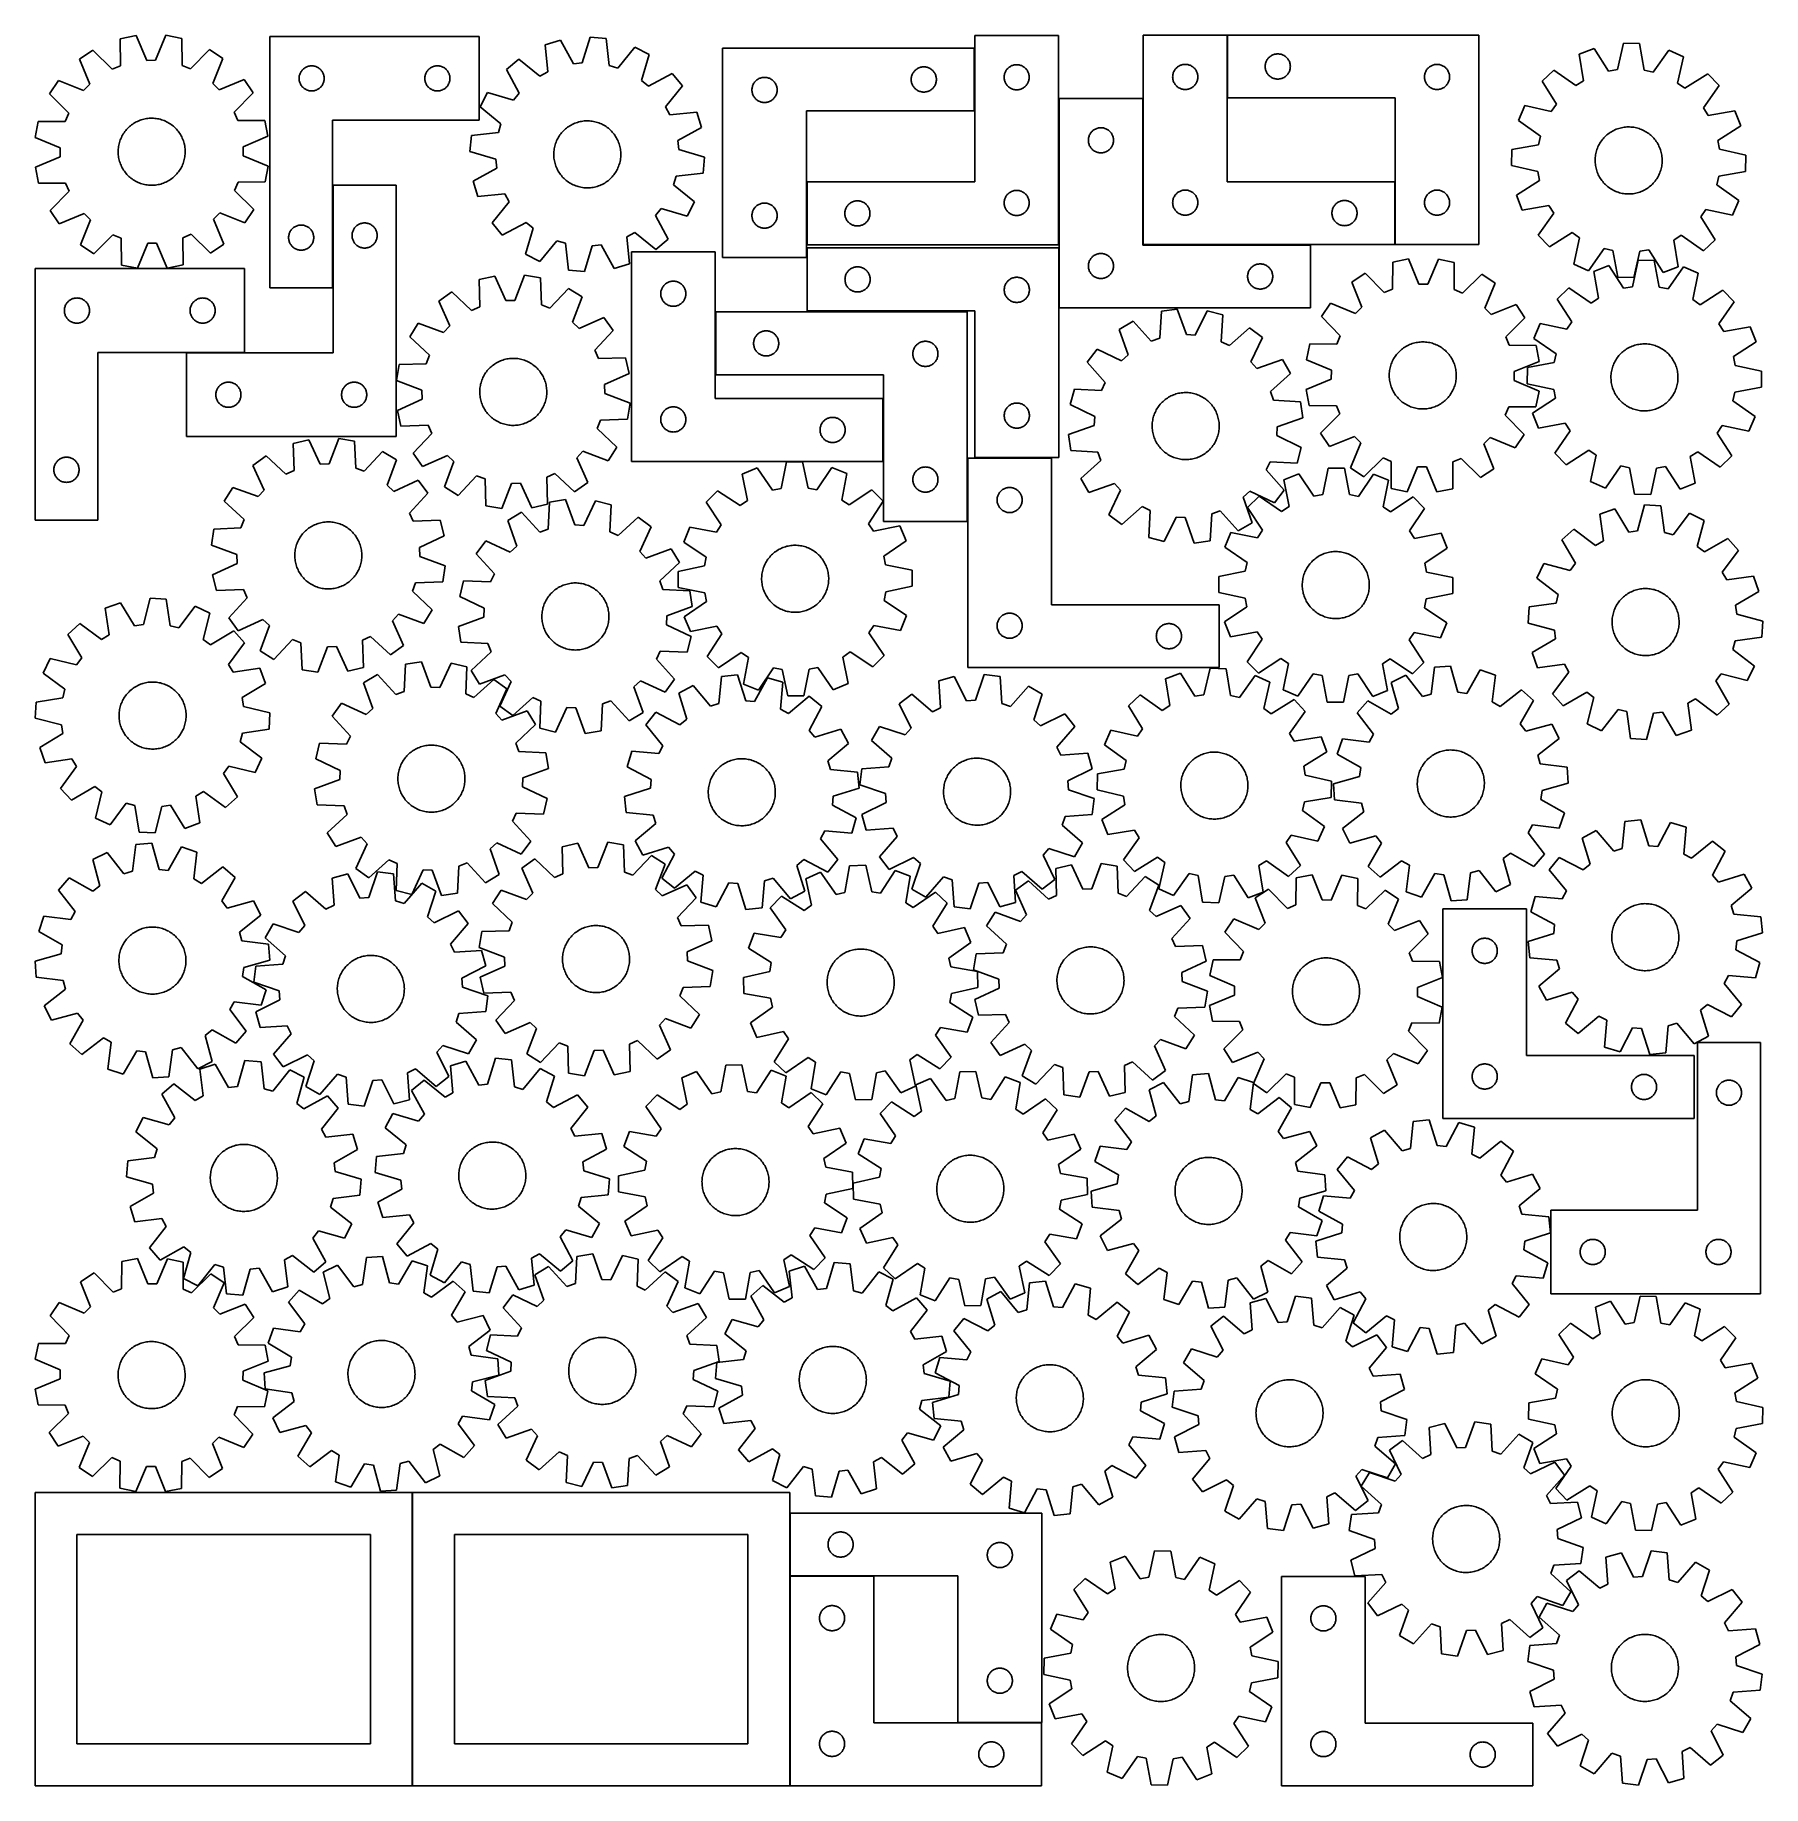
# Model space of a CAD drawing. Header units: millimetres. Extents: x 7 to 1243, y 7 to 1260.
import ezdxf

# ---------------------------------------------------------------- set-up
doc = ezdxf.new("R2010")
doc.units = ezdxf.units.MM
doc.layers.add('CUT', color=7, linetype='CONTINUOUS', true_color=0x000000)

msp = doc.modelspace()

# ---------------------------------------------------------------- linework, layer by layer
at = {"layer": 'CUT'}
for p, q in [((78.9053, 1259.829857), (67.603142, 1257.517564)), ((67.603142, 1257.517564), (67.642007, 1238.141267)), ((86.479377, 1241.995178), (78.9053, 1259.829857)), ((100.288191, 1259.946485), (92.909109, 1242.030247)), ((111.614899, 1257.757617), (100.288191, 1259.946485)), ((111.787397, 1238.382048), (111.614899, 1257.757617)), ((174.572806, 1259.089171), (174.572806, 1079.089171)), ((324.572806, 1259.089171), (174.572806, 1259.089171)), ((324.572806, 1199.089171), (324.572806, 1259.089171)), ((382.653478, 1256.465706), (371.631458, 1253.059749)), ((391.934549, 1239.456764), (382.653478, 1256.465706)), ((403.922575, 1258.671862), (398.330064, 1240.120144)), ((415.408997, 1257.600613), (403.922575, 1258.671862)), ((417.474548, 1238.334686), (415.408997, 1257.600613)), ((679.239569, 1154.912672), (679.239569, 1259.912672)), ((679.239569, 1259.912672), (739.239569, 1259.912672)), ((739.239569, 1259.912672), (739.239569, 1109.912672)), ((859.903226, 1260.140444), (799.903226, 1260.140444)), ((799.903226, 1260.140444), (799.903226, 1110.140444)), ((859.903226, 1155.140444), (859.903226, 1260.140444)), ((1040.143, 1260.120917), (860.143, 1260.120917)), ((860.143, 1260.120917), (860.143, 1215.120917)), ((1040.143, 1110.120917), (1040.143, 1260.120917)), ((1143.622372, 1254.252497), (1139.307043, 1235.362808)), ((1155.155093, 1253.966464), (1143.622372, 1254.252497)), ((1158.528694, 1234.886076), (1155.155093, 1253.966464)), ((47.892559, 1249.226936), (38.335603, 1242.765508)), ((38.335603, 1242.765508), (45.786498, 1224.879016)), ((61.71513, 1235.648315), (47.892559, 1249.226936)), ((92.909109, 1242.030247), (86.479377, 1241.995178)), ((131.414746, 1249.682489), (117.741116, 1235.953896)), ((141.041616, 1243.325694), (131.414746, 1249.682489)), ((133.786274, 1225.358991), (141.041616, 1243.325694)), ((352.825634, 1242.882195), (343.946019, 1235.517556)), ((367.909267, 1230.719694), (352.825634, 1242.882195)), ((371.631458, 1253.059749), (373.564087, 1233.780035)), ((435.90334, 1251.499504), (423.637099, 1236.500112)), ((446.10546, 1246.114135), (435.90334, 1251.499504)), ((440.64103, 1227.524288), (446.10546, 1246.114135)), ((498.75964, 1250.824038), (678.75964, 1250.824038)), ((498.75964, 1100.824038), (498.75964, 1250.824038)), ((678.75964, 1250.824038), (678.75964, 1205.824038)), ((887.828084, 1241.065068), (888.071145, 1241.601515)), ((888.071145, 1241.601515), (888.348771, 1242.120917)), ((888.348771, 1242.120917), (888.659773, 1242.621049)), ((888.659773, 1242.621049), (889.00282, 1243.099769)), ((889.00282, 1243.099769), (889.376442, 1243.555029)), ((889.376442, 1243.555029), (889.779039, 1243.984878)), ((889.779039, 1243.984878), (890.208887, 1244.387475)), ((890.208887, 1244.387475), (890.664147, 1244.761097)), ((890.664147, 1244.761097), (891.142868, 1245.104143)), ((891.142868, 1245.104143), (891.643, 1245.415145)), ((891.643, 1245.415145), (892.162402, 1245.692771)), ((892.162402, 1245.692771), (892.698849, 1245.935832)), ((892.698849, 1245.935832), (893.250045, 1246.143288)), ((893.250045, 1246.143288), (893.813628, 1246.314249)), ((893.813628, 1246.314249), (894.387187, 1246.447984)), ((894.387187, 1246.447984), (894.968264, 1246.54392)), ((894.968264, 1246.54392), (895.554372, 1246.601647)), ((895.554372, 1246.601647), (896.143, 1246.620917)), ((896.143, 1246.620917), (896.731628, 1246.601647)), ((896.731628, 1246.601647), (897.317736, 1246.54392)), ((897.317736, 1246.54392), (897.898813, 1246.447984)), ((897.898813, 1246.447984), (898.472371, 1246.314249)), ((898.472371, 1246.314249), (899.035955, 1246.143288)), ((899.035955, 1246.143288), (899.587151, 1245.935832)), ((899.587151, 1245.935832), (900.123598, 1245.692771)), ((900.123598, 1245.692771), (900.643, 1245.415145)), ((900.643, 1245.415145), (901.143132, 1245.104143)), ((901.143132, 1245.104143), (901.621853, 1244.761097)), ((901.621853, 1244.761097), (902.077112, 1244.387475)), ((902.077112, 1244.387475), (902.506961, 1243.984878)), ((902.506961, 1243.984878), (902.909558, 1243.555029)), ((902.909558, 1243.555029), (903.28318, 1243.099769)), ((903.28318, 1243.099769), (903.626226, 1242.621049)), ((903.626226, 1242.621049), (903.937228, 1242.120917)), ((903.937228, 1242.120917), (904.214854, 1241.601515)), ((904.214854, 1241.601515), (904.457916, 1241.065068)), ((1122.55305, 1250.602115), (1111.788745, 1246.452993)), ((1111.788745, 1246.452993), (1115.030673, 1227.349791)), ((1132.9716, 1234.265155), (1122.55305, 1250.602115)), ((1176.017549, 1249.276097), (1164.801934, 1233.475705)), ((1186.562934, 1244.598457), (1176.017549, 1249.276097)), ((1182.377986, 1225.679455), (1186.562934, 1244.598457)), ((67.642007, 1238.141267), (61.71513, 1235.648315)), ((117.741116, 1235.953896), (111.787397, 1238.382048)), ((195.572806, 1229.089171), (195.592076, 1229.677799)), ((195.592076, 1228.500543), (195.572806, 1229.089171)), ((195.592076, 1229.677799), (195.649802, 1230.263906)), ((195.649802, 1230.263906), (195.745739, 1230.844984)), ((195.745739, 1230.844984), (195.879474, 1231.418542)), ((195.879474, 1231.418542), (196.050435, 1231.982126)), ((196.050435, 1231.982126), (196.25789, 1232.533322)), ((196.25789, 1232.533322), (196.500952, 1233.069769)), ((196.500952, 1233.069769), (196.778578, 1233.589171)), ((196.778578, 1233.589171), (197.08958, 1234.089303)), ((197.08958, 1234.089303), (197.432626, 1234.568024)), ((197.432626, 1234.568024), (197.806248, 1235.023283)), ((197.806248, 1235.023283), (198.208845, 1235.453132)), ((198.208845, 1235.453132), (198.638694, 1235.855729)), ((198.638694, 1235.855729), (199.093953, 1236.229351)), ((199.093953, 1236.229351), (199.572674, 1236.572397)), ((199.572674, 1236.572397), (200.072806, 1236.883399)), ((200.072806, 1236.883399), (200.592208, 1237.161025)), ((200.592208, 1237.161025), (201.128655, 1237.404087)), ((201.128655, 1237.404087), (201.679851, 1237.611542)), ((201.679851, 1237.611542), (202.243435, 1237.782503)), ((202.243435, 1237.782503), (202.816993, 1237.916238)), ((202.816993, 1237.916238), (203.39807, 1238.012174)), ((203.39807, 1238.012174), (203.984178, 1238.069901)), ((203.984178, 1238.069901), (204.572806, 1238.089171)), ((204.572806, 1238.089171), (205.161434, 1238.069901)), ((205.161434, 1238.069901), (205.747542, 1238.012174)), ((205.747542, 1238.012174), (206.328619, 1237.916238)), ((206.328619, 1237.916238), (206.902178, 1237.782503)), ((206.902178, 1237.782503), (207.465761, 1237.611542)), ((207.465761, 1237.611542), (208.016957, 1237.404087)), ((208.016957, 1237.404087), (208.553404, 1237.161025)), ((208.553404, 1237.161025), (209.072806, 1236.883399)), ((209.072806, 1236.883399), (209.572938, 1236.572397)), ((209.572938, 1236.572397), (210.051659, 1236.229351)), ((210.051659, 1236.229351), (210.506919, 1235.855729)), ((210.506919, 1235.855729), (210.936767, 1235.453132)), ((210.936767, 1235.453132), (211.339364, 1235.023283)), ((211.339364, 1235.023283), (211.712986, 1234.568024)), ((211.712986, 1234.568024), (212.056033, 1234.089303)), ((212.056033, 1234.089303), (212.367035, 1233.589171)), ((212.367035, 1233.589171), (212.644661, 1233.069769)), ((212.644661, 1233.069769), (212.887722, 1232.533322)), ((212.887722, 1232.533322), (213.095177, 1231.982126)), ((213.095177, 1231.982126), (213.266139, 1231.418542)), ((213.266139, 1231.418542), (213.399874, 1230.844984)), ((213.399874, 1230.844984), (213.49581, 1230.263906)), ((213.49581, 1230.263906), (213.553536, 1229.677799)), ((213.553536, 1229.677799), (213.572806, 1229.089171)), ((213.572806, 1229.089171), (213.553536, 1228.500543)), ((285.572806, 1229.089171), (285.592076, 1229.677799)), ((285.592076, 1228.500543), (285.572806, 1229.089171)), ((285.592076, 1229.677799), (285.649802, 1230.263906)), ((285.649802, 1230.263906), (285.745739, 1230.844984)), ((285.745739, 1230.844984), (285.879474, 1231.418542)), ((285.879474, 1231.418542), (286.050435, 1231.982126)), ((286.050435, 1231.982126), (286.25789, 1232.533322)), ((286.25789, 1232.533322), (286.500952, 1233.069769)), ((286.500952, 1233.069769), (286.778578, 1233.589171)), ((286.778578, 1233.589171), (287.08958, 1234.089303)), ((287.08958, 1234.089303), (287.432626, 1234.568024)), ((287.432626, 1234.568024), (287.806248, 1235.023283)), ((287.806248, 1235.023283), (288.208845, 1235.453132)), ((288.208845, 1235.453132), (288.638694, 1235.855729)), ((288.638694, 1235.855729), (289.093953, 1236.229351)), ((289.093953, 1236.229351), (289.572674, 1236.572397)), ((289.572674, 1236.572397), (290.072806, 1236.883399)), ((290.072806, 1236.883399), (290.592208, 1237.161025)), ((290.592208, 1237.161025), (291.128655, 1237.404087)), ((291.128655, 1237.404087), (291.679851, 1237.611542)), ((291.679851, 1237.611542), (292.243435, 1237.782503)), ((292.243435, 1237.782503), (292.816993, 1237.916238)), ((292.816993, 1237.916238), (293.39807, 1238.012174)), ((293.39807, 1238.012174), (293.984178, 1238.069901)), ((293.984178, 1238.069901), (294.572806, 1238.089171)), ((294.572806, 1238.089171), (295.161434, 1238.069901)), ((295.161434, 1238.069901), (295.747542, 1238.012174)), ((295.747542, 1238.012174), (296.328619, 1237.916238)), ((296.328619, 1237.916238), (296.902178, 1237.782503)), ((296.902178, 1237.782503), (297.465761, 1237.611542)), ((297.465761, 1237.611542), (298.016957, 1237.404087)), ((298.016957, 1237.404087), (298.553404, 1237.161025)), ((298.553404, 1237.161025), (299.072806, 1236.883399)), ((299.072806, 1236.883399), (299.572938, 1236.572397)), ((299.572938, 1236.572397), (300.051659, 1236.229351)), ((300.051659, 1236.229351), (300.506919, 1235.855729)), ((300.506919, 1235.855729), (300.936767, 1235.453132)), ((300.936767, 1235.453132), (301.339364, 1235.023283)), ((301.339364, 1235.023283), (301.712986, 1234.568024)), ((301.712986, 1234.568024), (302.056033, 1234.089303)), ((302.056033, 1234.089303), (302.367035, 1233.589171)), ((302.367035, 1233.589171), (302.644661, 1233.069769)), ((302.644661, 1233.069769), (302.887722, 1232.533322)), ((302.887722, 1232.533322), (303.095177, 1231.982126)), ((303.095177, 1231.982126), (303.266139, 1231.418542)), ((303.266139, 1231.418542), (303.399874, 1230.844984)), ((303.399874, 1230.844984), (303.49581, 1230.263906)), ((303.49581, 1230.263906), (303.553536, 1229.677799)), ((303.553536, 1229.677799), (303.572806, 1229.089171)), ((303.572806, 1229.089171), (303.553536, 1228.500543)), ((343.946019, 1235.517556), (353.109563, 1218.445009)), ((373.564087, 1233.780035), (367.909267, 1230.719694)), ((398.330064, 1240.120144), (391.934549, 1239.456764)), ((423.637099, 1236.500112), (417.474548, 1238.334686)), ((462.704971, 1232.6346), (445.632423, 1223.471056)), ((470.06961, 1223.754985), (462.704971, 1232.6346)), ((524.25964, 1228.618267), (523.759508, 1228.307265)), ((524.779042, 1228.895893), (524.25964, 1228.618267)), ((525.315489, 1229.138954), (524.779042, 1228.895893)), ((525.866685, 1229.346409), (525.315489, 1229.138954)), ((526.430268, 1229.517371), (525.866685, 1229.346409)), ((527.003827, 1229.651106), (526.430268, 1229.517371)), ((527.584904, 1229.747042), (527.003827, 1229.651106)), ((528.171012, 1229.804768), (527.584904, 1229.747042)), ((528.75964, 1229.824038), (528.171012, 1229.804768)), ((529.348268, 1229.804768), (528.75964, 1229.824038)), ((529.934375, 1229.747042), (529.348268, 1229.804768)), ((530.515453, 1229.651106), (529.934375, 1229.747042)), ((531.089011, 1229.517371), (530.515453, 1229.651106)), ((531.652595, 1229.346409), (531.089011, 1229.517371)), ((532.203791, 1229.138954), (531.652595, 1229.346409)), ((532.740238, 1228.895893), (532.203791, 1229.138954)), ((533.25964, 1228.618267), (532.740238, 1228.895893)), ((533.759772, 1228.307265), (533.25964, 1228.618267)), ((633.778909, 1228.912666), (633.75964, 1228.324038)), ((633.836636, 1229.498774), (633.778909, 1228.912666)), ((633.932572, 1230.079851), (633.836636, 1229.498774)), ((634.066307, 1230.653409), (633.932572, 1230.079851)), ((634.237269, 1231.216993), (634.066307, 1230.653409)), ((634.444724, 1231.768189), (634.237269, 1231.216993)), ((634.687785, 1232.304636), (634.444724, 1231.768189)), ((634.965411, 1232.824038), (634.687785, 1232.304636)), ((635.276413, 1233.32417), (634.965411, 1232.824038)), ((635.61946, 1233.802891), (635.276413, 1233.32417)), ((635.993081, 1234.25815), (635.61946, 1233.802891)), ((636.395679, 1234.687999), (635.993081, 1234.25815)), ((636.825527, 1235.090596), (636.395679, 1234.687999)), ((637.280787, 1235.464218), (636.825527, 1235.090596)), ((637.759508, 1235.807265), (637.280787, 1235.464218)), ((638.25964, 1236.118267), (637.759508, 1235.807265)), ((638.779042, 1236.395893), (638.25964, 1236.118267)), ((639.315489, 1236.638954), (638.779042, 1236.395893)), ((639.866685, 1236.846409), (639.315489, 1236.638954)), ((640.430268, 1237.017371), (639.866685, 1236.846409)), ((641.003827, 1237.151106), (640.430268, 1237.017371)), ((641.584904, 1237.247042), (641.003827, 1237.151106)), ((642.171012, 1237.304768), (641.584904, 1237.247042)), ((642.75964, 1237.324038), (642.171012, 1237.304768)), ((643.348268, 1237.304768), (642.75964, 1237.324038)), ((643.934375, 1237.247042), (643.348268, 1237.304768)), ((644.515453, 1237.151106), (643.934375, 1237.247042)), ((645.089011, 1237.017371), (644.515453, 1237.151106)), ((645.652595, 1236.846409), (645.089011, 1237.017371)), ((646.203791, 1236.638954), (645.652595, 1236.846409)), ((646.740238, 1236.395893), (646.203791, 1236.638954)), ((647.25964, 1236.118267), (646.740238, 1236.395893)), ((647.759772, 1235.807265), (647.25964, 1236.118267)), ((648.238493, 1235.464218), (647.759772, 1235.807265)), ((648.693752, 1235.090596), (648.238493, 1235.464218)), ((649.123601, 1234.687999), (648.693752, 1235.090596)), ((649.526198, 1234.25815), (649.123601, 1234.687999)), ((649.89982, 1233.802891), (649.526198, 1234.25815)), ((650.242866, 1233.32417), (649.89982, 1233.802891)), ((650.553868, 1232.824038), (650.242866, 1233.32417)), ((650.831494, 1232.304636), (650.553868, 1232.824038)), ((651.074556, 1231.768189), (650.831494, 1232.304636)), ((651.282011, 1231.216993), (651.074556, 1231.768189)), ((651.452972, 1230.653409), (651.282011, 1231.216993)), ((651.586707, 1230.079851), (651.452972, 1230.653409)), ((651.682643, 1229.498774), (651.586707, 1230.079851)), ((651.74037, 1228.912666), (651.682643, 1229.498774)), ((651.75964, 1228.324038), (651.74037, 1228.912666)), ((700.258839, 1230.5013), (700.239569, 1229.912672)), ((700.239569, 1229.912672), (700.258839, 1229.324044)), ((700.316565, 1231.087408), (700.258839, 1230.5013)), ((700.258839, 1229.324044), (700.316565, 1228.737937)), ((700.412501, 1231.668485), (700.316565, 1231.087408)), ((700.316565, 1228.737937), (700.412501, 1228.156859)), ((700.546236, 1232.242044), (700.412501, 1231.668485)), ((700.717198, 1232.805627), (700.546236, 1232.242044)), ((700.924653, 1233.356823), (700.717198, 1232.805627)), ((701.167714, 1233.89327), (700.924653, 1233.356823)), ((701.44534, 1234.412672), (701.167714, 1233.89327)), ((701.756342, 1234.912804), (701.44534, 1234.412672)), ((702.099389, 1235.391525), (701.756342, 1234.912804)), ((702.473011, 1235.846785), (702.099389, 1235.391525)), ((702.875608, 1236.276633), (702.473011, 1235.846785)), ((703.305456, 1236.679231), (702.875608, 1236.276633)), ((703.760716, 1237.052852), (703.305456, 1236.679231)), ((704.239437, 1237.395899), (703.760716, 1237.052852)), ((704.739569, 1237.706901), (704.239437, 1237.395899)), ((705.258971, 1237.984527), (704.739569, 1237.706901)), ((705.795418, 1238.227588), (705.258971, 1237.984527)), ((706.346614, 1238.435043), (705.795418, 1238.227588)), ((706.910197, 1238.606005), (706.346614, 1238.435043)), ((707.483756, 1238.73974), (706.910197, 1238.606005)), ((708.064833, 1238.835676), (707.483756, 1238.73974)), ((708.650941, 1238.893403), (708.064833, 1238.835676)), ((709.239569, 1238.912672), (708.650941, 1238.893403)), ((709.828197, 1238.893403), (709.239569, 1238.912672)), ((710.414305, 1238.835676), (709.828197, 1238.893403)), ((710.995382, 1238.73974), (710.414305, 1238.835676)), ((711.56894, 1238.606005), (710.995382, 1238.73974)), ((712.132524, 1238.435043), (711.56894, 1238.606005)), ((712.68372, 1238.227588), (712.132524, 1238.435043)), ((713.220167, 1237.984527), (712.68372, 1238.227588)), ((713.739569, 1237.706901), (713.220167, 1237.984527)), ((714.239701, 1237.395899), (713.739569, 1237.706901)), ((714.718422, 1237.052852), (714.239701, 1237.395899)), ((715.173681, 1236.679231), (714.718422, 1237.052852)), ((715.60353, 1236.276633), (715.173681, 1236.679231)), ((716.006127, 1235.846785), (715.60353, 1236.276633)), ((716.379749, 1235.391525), (716.006127, 1235.846785)), ((716.722795, 1234.912804), (716.379749, 1235.391525)), ((717.033797, 1234.412672), (716.722795, 1234.912804)), ((717.311423, 1233.89327), (717.033797, 1234.412672)), ((717.554485, 1233.356823), (717.311423, 1233.89327)), ((717.76194, 1232.805627), (717.554485, 1233.356823)), ((717.932901, 1232.242044), (717.76194, 1232.805627)), ((718.066636, 1231.668485), (717.932901, 1232.242044)), ((718.162573, 1231.087408), (718.066636, 1231.668485)), ((718.066636, 1228.156859), (718.162573, 1228.737937)), ((718.220299, 1230.5013), (718.162573, 1231.087408)), ((718.162573, 1228.737937), (718.220299, 1229.324044)), ((718.239569, 1229.912672), (718.220299, 1230.5013)), ((718.220299, 1229.324044), (718.239569, 1229.912672)), ((820.903226, 1230.140444), (820.922496, 1230.729072)), ((820.922496, 1229.551816), (820.903226, 1230.140444)), ((820.922496, 1230.729072), (820.980222, 1231.31518)), ((820.980222, 1228.965709), (820.922496, 1229.551816)), ((820.980222, 1231.31518), (821.076159, 1231.896257)), ((821.076159, 1228.384631), (820.980222, 1228.965709)), ((821.076159, 1231.896257), (821.209894, 1232.469816)), ((821.209894, 1232.469816), (821.380855, 1233.0334)), ((821.380855, 1233.0334), (821.58831, 1233.584595)), ((821.58831, 1233.584595), (821.831372, 1234.121043)), ((821.831372, 1234.121043), (822.108998, 1234.640444)), ((822.108998, 1234.640444), (822.42, 1235.140576)), ((822.42, 1235.140576), (822.763046, 1235.619297)), ((822.763046, 1235.619297), (823.136668, 1236.074557)), ((823.136668, 1236.074557), (823.539265, 1236.504405)), ((823.539265, 1236.504405), (823.969114, 1236.907003)), ((823.969114, 1236.907003), (824.424373, 1237.280624)), ((824.424373, 1237.280624), (824.903094, 1237.623671)), ((824.903094, 1237.623671), (825.403226, 1237.934673)), ((825.403226, 1237.934673), (825.922628, 1238.212299)), ((825.922628, 1238.212299), (826.459075, 1238.45536)), ((826.459075, 1238.45536), (827.010271, 1238.662815)), ((827.010271, 1238.662815), (827.573855, 1238.833777)), ((827.573855, 1238.833777), (828.147413, 1238.967512)), ((828.147413, 1238.967512), (828.728491, 1239.063448)), ((828.728491, 1239.063448), (829.314598, 1239.121175)), ((829.314598, 1239.121175), (829.903226, 1239.140444)), ((829.903226, 1239.140444), (830.491854, 1239.121175)), ((830.491854, 1239.121175), (831.077962, 1239.063448)), ((831.077962, 1239.063448), (831.659039, 1238.967512)), ((831.659039, 1238.967512), (832.232598, 1238.833777)), ((832.232598, 1238.833777), (832.796181, 1238.662815)), ((832.796181, 1238.662815), (833.347377, 1238.45536)), ((833.347377, 1238.45536), (833.883824, 1238.212299)), ((833.883824, 1238.212299), (834.403226, 1237.934673)), ((834.403226, 1237.934673), (834.903358, 1237.623671)), ((834.903358, 1237.623671), (835.382079, 1237.280624)), ((835.382079, 1237.280624), (835.837339, 1236.907003)), ((835.837339, 1236.907003), (836.267187, 1236.504405)), ((836.267187, 1236.504405), (836.669785, 1236.074557)), ((836.669785, 1236.074557), (837.043406, 1235.619297)), ((837.043406, 1235.619297), (837.386453, 1235.140576)), ((837.386453, 1235.140576), (837.697455, 1234.640444)), ((837.697455, 1234.640444), (837.975081, 1234.121043)), ((837.975081, 1234.121043), (838.218142, 1233.584595)), ((838.218142, 1233.584595), (838.425597, 1233.0334)), ((838.425597, 1233.0334), (838.596559, 1232.469816)), ((838.596559, 1232.469816), (838.730294, 1231.896257)), ((838.730294, 1231.896257), (838.82623, 1231.31518)), ((838.82623, 1228.965709), (838.730294, 1228.384631)), ((838.82623, 1231.31518), (838.883957, 1230.729072)), ((838.883957, 1229.551816), (838.82623, 1228.965709)), ((838.883957, 1230.729072), (838.903226, 1230.140444)), ((838.903226, 1230.140444), (838.883957, 1229.551816)), ((887.143, 1237.620917), (887.162269, 1238.209545)), ((887.162269, 1237.032288), (887.143, 1237.620917)), ((887.162269, 1238.209545), (887.219996, 1238.795652)), ((887.219996, 1236.446181), (887.162269, 1237.032288)), ((887.219996, 1238.795652), (887.315932, 1239.37673)), ((887.315932, 1235.865104), (887.219996, 1236.446181)), ((887.315932, 1239.37673), (887.449667, 1239.950288)), ((887.449667, 1235.291545), (887.315932, 1235.865104)), ((887.449667, 1239.950288), (887.620629, 1240.513872)), ((887.620629, 1234.727961), (887.449667, 1235.291545)), ((887.620629, 1240.513872), (887.828084, 1241.065068)), ((887.828084, 1234.176766), (887.620629, 1234.727961)), ((888.071145, 1233.640318), (887.828084, 1234.176766)), ((888.348771, 1233.120917), (888.071145, 1233.640318)), ((888.659773, 1232.620785), (888.348771, 1233.120917)), ((889.00282, 1232.142064), (888.659773, 1232.620785)), ((889.376442, 1231.686804), (889.00282, 1232.142064)), ((889.779039, 1231.256956), (889.376442, 1231.686804)), ((890.208887, 1230.854358), (889.779039, 1231.256956)), ((890.664147, 1230.480737), (890.208887, 1230.854358)), ((891.142868, 1230.13769), (890.664147, 1230.480737)), ((891.643, 1229.826688), (891.142868, 1230.13769)), ((892.162402, 1229.549062), (891.643, 1229.826688)), ((892.698849, 1229.306001), (892.162402, 1229.549062)), ((893.250045, 1229.098545), (892.698849, 1229.306001)), ((893.813628, 1228.927584), (893.250045, 1229.098545)), ((894.387187, 1228.793849), (893.813628, 1228.927584)), ((894.968264, 1228.697913), (894.387187, 1228.793849)), ((895.554372, 1228.640186), (894.968264, 1228.697913)), ((896.143, 1228.620917), (895.554372, 1228.640186)), ((896.731628, 1228.640186), (896.143, 1228.620917)), ((897.317736, 1228.697913), (896.731628, 1228.640186)), ((897.898813, 1228.793849), (897.317736, 1228.697913)), ((898.472371, 1228.927584), (897.898813, 1228.793849)), ((899.035955, 1229.098545), (898.472371, 1228.927584)), ((899.587151, 1229.306001), (899.035955, 1229.098545)), ((900.123598, 1229.549062), (899.587151, 1229.306001)), ((900.643, 1229.826688), (900.123598, 1229.549062)), ((901.143132, 1230.13769), (900.643, 1229.826688)), ((901.621853, 1230.480737), (901.143132, 1230.13769)), ((902.077112, 1230.854358), (901.621853, 1230.480737)), ((902.506961, 1231.256956), (902.077112, 1230.854358)), ((902.909558, 1231.686804), (902.506961, 1231.256956)), ((903.28318, 1232.142064), (902.909558, 1231.686804)), ((903.626226, 1232.620785), (903.28318, 1232.142064)), ((903.937228, 1233.120917), (903.626226, 1232.620785)), ((904.214854, 1233.640318), (903.937228, 1233.120917)), ((904.457916, 1234.176766), (904.214854, 1233.640318)), ((904.457916, 1241.065068), (904.665371, 1240.513872)), ((904.665371, 1234.727961), (904.457916, 1234.176766)), ((904.665371, 1240.513872), (904.836332, 1239.950288)), ((904.836332, 1235.291545), (904.665371, 1234.727961)), ((904.836332, 1239.950288), (904.970067, 1239.37673)), ((904.970067, 1235.865104), (904.836332, 1235.291545)), ((904.970067, 1239.37673), (905.066004, 1238.795652)), ((905.066004, 1236.446181), (904.970067, 1235.865104)), ((905.066004, 1238.795652), (905.12373, 1238.209545)), ((905.12373, 1237.032288), (905.066004, 1236.446181)), ((905.12373, 1238.209545), (905.143, 1237.620917)), ((905.143, 1237.620917), (905.12373, 1237.032288)), ((1001.143, 1230.120917), (1001.162269, 1230.709545)), ((1001.162269, 1229.532288), (1001.143, 1230.120917)), ((1001.162269, 1230.709545), (1001.219996, 1231.295652)), ((1001.219996, 1228.946181), (1001.162269, 1229.532288)), ((1001.219996, 1231.295652), (1001.315932, 1231.87673)), ((1001.315932, 1228.365104), (1001.219996, 1228.946181)), ((1001.315932, 1231.87673), (1001.449667, 1232.450288)), ((1001.449667, 1232.450288), (1001.620629, 1233.013872)), ((1001.620629, 1233.013872), (1001.828084, 1233.565068)), ((1001.828084, 1233.565068), (1002.071145, 1234.101515)), ((1002.071145, 1234.101515), (1002.348771, 1234.620917)), ((1002.348771, 1234.620917), (1002.659773, 1235.121049)), ((1002.659773, 1235.121049), (1003.00282, 1235.599769)), ((1003.00282, 1235.599769), (1003.376442, 1236.055029)), ((1003.376442, 1236.055029), (1003.779039, 1236.484878)), ((1003.779039, 1236.484878), (1004.208887, 1236.887475)), ((1004.208887, 1236.887475), (1004.664147, 1237.261097)), ((1004.664147, 1237.261097), (1005.142868, 1237.604143)), ((1005.142868, 1237.604143), (1005.643, 1237.915145)), ((1005.643, 1237.915145), (1006.162402, 1238.192771)), ((1006.162402, 1238.192771), (1006.698849, 1238.435832)), ((1006.698849, 1238.435832), (1007.250045, 1238.643288)), ((1007.250045, 1238.643288), (1007.813628, 1238.814249)), ((1007.813628, 1238.814249), (1008.387187, 1238.947984)), ((1008.387187, 1238.947984), (1008.968264, 1239.04392)), ((1008.968264, 1239.04392), (1009.554372, 1239.101647)), ((1009.554372, 1239.101647), (1010.143, 1239.120917)), ((1010.143, 1239.120917), (1010.731628, 1239.101647)), ((1010.731628, 1239.101647), (1011.317736, 1239.04392)), ((1011.317736, 1239.04392), (1011.898813, 1238.947984)), ((1011.898813, 1238.947984), (1012.472371, 1238.814249)), ((1012.472371, 1238.814249), (1013.035955, 1238.643288)), ((1013.035955, 1238.643288), (1013.587151, 1238.435832)), ((1013.587151, 1238.435832), (1014.123598, 1238.192771)), ((1014.123598, 1238.192771), (1014.643, 1237.915145)), ((1014.643, 1237.915145), (1015.143132, 1237.604143)), ((1015.143132, 1237.604143), (1015.621853, 1237.261097)), ((1015.621853, 1237.261097), (1016.077112, 1236.887475)), ((1016.077112, 1236.887475), (1016.506961, 1236.484878)), ((1016.506961, 1236.484878), (1016.909558, 1236.055029)), ((1016.909558, 1236.055029), (1017.28318, 1235.599769)), ((1017.28318, 1235.599769), (1017.626226, 1235.121049)), ((1017.626226, 1235.121049), (1017.937228, 1234.620917)), ((1017.937228, 1234.620917), (1018.214854, 1234.101515)), ((1018.214854, 1234.101515), (1018.457916, 1233.565068)), ((1018.457916, 1233.565068), (1018.665371, 1233.013872)), ((1018.665371, 1233.013872), (1018.836332, 1232.450288)), ((1018.836332, 1232.450288), (1018.970067, 1231.87673)), ((1018.970067, 1231.87673), (1019.066004, 1231.295652)), ((1019.066004, 1228.946181), (1018.970067, 1228.365104)), ((1019.066004, 1231.295652), (1019.12373, 1230.709545)), ((1019.12373, 1229.532288), (1019.066004, 1228.946181)), ((1019.12373, 1230.709545), (1019.143, 1230.120917)), ((1019.143, 1230.120917), (1019.12373, 1229.532288)), ((1093.720171, 1235.017599), (1085.36305, 1227.064989)), ((1109.597539, 1223.911223), (1093.720171, 1235.017599)), ((1139.307043, 1235.362808), (1132.9716, 1234.265155)), ((1164.801934, 1233.475705), (1158.528694, 1234.886076)), ((1204.042404, 1232.281406), (1187.633979, 1221.975777)), ((1211.995014, 1223.924286), (1204.042404, 1232.281406)), ((23.298085, 1227.563052), (16.94129, 1217.936182)), ((16.94129, 1217.936182), (30.669883, 1204.262553)), ((41.264788, 1220.307711), (23.298085, 1227.563052)), ((45.786498, 1224.879016), (41.264788, 1220.307711)), ((138.357579, 1220.837281), (133.786274, 1225.358991)), ((156.244071, 1228.288176), (138.357579, 1220.837281)), ((149.126878, 1204.908649), (162.7055, 1218.73122)), ((162.7055, 1218.73122), (156.244071, 1228.288176)), ((195.649802, 1227.914435), (195.592076, 1228.500543)), ((195.745739, 1227.333358), (195.649802, 1227.914435)), ((195.879474, 1226.759799), (195.745739, 1227.333358)), ((196.050435, 1226.196216), (195.879474, 1226.759799)), ((196.25789, 1225.64502), (196.050435, 1226.196216)), ((196.500952, 1225.108572), (196.25789, 1225.64502)), ((196.778578, 1224.589171), (196.500952, 1225.108572)), ((197.08958, 1224.089039), (196.778578, 1224.589171)), ((197.432626, 1223.610318), (197.08958, 1224.089039)), ((197.806248, 1223.155058), (197.432626, 1223.610318)), ((198.208845, 1222.72521), (197.806248, 1223.155058)), ((198.638694, 1222.322612), (198.208845, 1222.72521)), ((199.093953, 1221.948991), (198.638694, 1222.322612)), ((199.572674, 1221.605944), (199.093953, 1221.948991)), ((200.072806, 1221.294942), (199.572674, 1221.605944)), ((200.592208, 1221.017316), (200.072806, 1221.294942)), ((201.128655, 1220.774255), (200.592208, 1221.017316)), ((201.679851, 1220.5668), (201.128655, 1220.774255)), ((202.243435, 1220.395838), (201.679851, 1220.5668)), ((202.816993, 1220.262103), (202.243435, 1220.395838)), ((203.39807, 1220.166167), (202.816993, 1220.262103)), ((203.984178, 1220.10844), (203.39807, 1220.166167)), ((204.572806, 1220.089171), (203.984178, 1220.10844)), ((205.161434, 1220.10844), (204.572806, 1220.089171)), ((205.747542, 1220.166167), (205.161434, 1220.10844)), ((206.328619, 1220.262103), (205.747542, 1220.166167)), ((206.902178, 1220.395838), (206.328619, 1220.262103)), ((207.465761, 1220.5668), (206.902178, 1220.395838)), ((208.016957, 1220.774255), (207.465761, 1220.5668)), ((208.553404, 1221.017316), (208.016957, 1220.774255)), ((209.072806, 1221.294942), (208.553404, 1221.017316)), ((209.572938, 1221.605944), (209.072806, 1221.294942)), ((210.051659, 1221.948991), (209.572938, 1221.605944)), ((210.506919, 1222.322612), (210.051659, 1221.948991)), ((210.936767, 1222.72521), (210.506919, 1222.322612)), ((211.339364, 1223.155058), (210.936767, 1222.72521)), ((211.712986, 1223.610318), (211.339364, 1223.155058)), ((212.056033, 1224.089039), (211.712986, 1223.610318)), ((212.367035, 1224.589171), (212.056033, 1224.089039)), ((212.644661, 1225.108572), (212.367035, 1224.589171)), ((212.887722, 1225.64502), (212.644661, 1225.108572)), ((213.095177, 1226.196216), (212.887722, 1225.64502)), ((213.266139, 1226.759799), (213.095177, 1226.196216)), ((213.399874, 1227.333358), (213.266139, 1226.759799)), ((213.49581, 1227.914435), (213.399874, 1227.333358)), ((213.553536, 1228.500543), (213.49581, 1227.914435)), ((285.649802, 1227.914435), (285.592076, 1228.500543)), ((285.745739, 1227.333358), (285.649802, 1227.914435)), ((285.879474, 1226.759799), (285.745739, 1227.333358)), ((286.050435, 1226.196216), (285.879474, 1226.759799)), ((286.25789, 1225.64502), (286.050435, 1226.196216)), ((286.500952, 1225.108572), (286.25789, 1225.64502)), ((286.778578, 1224.589171), (286.500952, 1225.108572)), ((287.08958, 1224.089039), (286.778578, 1224.589171)), ((287.432626, 1223.610318), (287.08958, 1224.089039)), ((287.806248, 1223.155058), (287.432626, 1223.610318)), ((288.208845, 1222.72521), (287.806248, 1223.155058)), ((288.638694, 1222.322612), (288.208845, 1222.72521)), ((289.093953, 1221.948991), (288.638694, 1222.322612)), ((289.572674, 1221.605944), (289.093953, 1221.948991)), ((290.072806, 1221.294942), (289.572674, 1221.605944)), ((290.592208, 1221.017316), (290.072806, 1221.294942)), ((291.128655, 1220.774255), (290.592208, 1221.017316)), ((291.679851, 1220.5668), (291.128655, 1220.774255)), ((292.243435, 1220.395838), (291.679851, 1220.5668)), ((292.816993, 1220.262103), (292.243435, 1220.395838)), ((293.39807, 1220.166167), (292.816993, 1220.262103)), ((293.984178, 1220.10844), (293.39807, 1220.166167)), ((294.572806, 1220.089171), (293.984178, 1220.10844)), ((295.161434, 1220.10844), (294.572806, 1220.089171)), ((295.747542, 1220.166167), (295.161434, 1220.10844)), ((296.328619, 1220.262103), (295.747542, 1220.166167)), ((296.902178, 1220.395838), (296.328619, 1220.262103)), ((297.465761, 1220.5668), (296.902178, 1220.395838)), ((298.016957, 1220.774255), (297.465761, 1220.5668)), ((298.553404, 1221.017316), (298.016957, 1220.774255)), ((299.072806, 1221.294942), (298.553404, 1221.017316)), ((299.572938, 1221.605944), (299.072806, 1221.294942)), ((300.051659, 1221.948991), (299.572938, 1221.605944)), ((300.506919, 1222.322612), (300.051659, 1221.948991)), ((300.936767, 1222.72521), (300.506919, 1222.322612)), ((301.339364, 1223.155058), (300.936767, 1222.72521)), ((301.712986, 1223.610318), (301.339364, 1223.155058)), ((302.056033, 1224.089039), (301.712986, 1223.610318)), ((302.367035, 1224.589171), (302.056033, 1224.089039)), ((302.644661, 1225.108572), (302.367035, 1224.589171)), ((302.887722, 1225.64502), (302.644661, 1225.108572)), ((303.095177, 1226.196216), (302.887722, 1225.64502)), ((303.266139, 1226.759799), (303.095177, 1226.196216)), ((303.399874, 1227.333358), (303.266139, 1226.759799)), ((303.49581, 1227.914435), (303.399874, 1227.333358)), ((303.553536, 1228.500543), (303.49581, 1227.914435)), ((330.466484, 1218.918046), (325.081115, 1208.715925)), ((349.056332, 1213.453616), (330.466484, 1218.918046)), ((353.109563, 1218.445009), (349.056332, 1213.453616)), ((445.632423, 1223.471056), (440.64103, 1227.524288)), ((457.907108, 1208.671353), (470.06961, 1223.754985)), ((519.778909, 1221.412666), (519.75964, 1220.824038)), ((519.75964, 1220.824038), (519.778909, 1220.23541)), ((519.836636, 1221.998774), (519.778909, 1221.412666)), ((519.778909, 1220.23541), (519.836636, 1219.649302)), ((519.932572, 1222.579851), (519.836636, 1221.998774)), ((519.836636, 1219.649302), (519.932572, 1219.068225)), ((520.066307, 1223.153409), (519.932572, 1222.579851)), ((519.932572, 1219.068225), (520.066307, 1218.494667)), ((520.237269, 1223.716993), (520.066307, 1223.153409)), ((520.066307, 1218.494667), (520.237269, 1217.931083)), ((520.444724, 1224.268189), (520.237269, 1223.716993)), ((520.237269, 1217.931083), (520.444724, 1217.379887)), ((520.687785, 1224.804636), (520.444724, 1224.268189)), ((520.444724, 1217.379887), (520.687785, 1216.84344)), ((520.965411, 1225.324038), (520.687785, 1224.804636)), ((520.687785, 1216.84344), (520.965411, 1216.324038)), ((521.276413, 1225.82417), (520.965411, 1225.324038)), ((520.965411, 1216.324038), (521.276413, 1215.823906)), ((521.61946, 1226.302891), (521.276413, 1225.82417)), ((521.993081, 1226.75815), (521.61946, 1226.302891)), ((522.395679, 1227.187999), (521.993081, 1226.75815)), ((522.825527, 1227.590596), (522.395679, 1227.187999)), ((523.280787, 1227.964218), (522.825527, 1227.590596)), ((523.759508, 1228.307265), (523.280787, 1227.964218)), ((534.238493, 1227.964218), (533.759772, 1228.307265)), ((534.693752, 1227.590596), (534.238493, 1227.964218)), ((535.123601, 1227.187999), (534.693752, 1227.590596)), ((535.526198, 1226.75815), (535.123601, 1227.187999)), ((535.89982, 1226.302891), (535.526198, 1226.75815)), ((536.242866, 1225.82417), (535.89982, 1226.302891)), ((536.553868, 1225.324038), (536.242866, 1225.82417)), ((536.242866, 1215.823906), (536.553868, 1216.324038)), ((536.831494, 1224.804636), (536.553868, 1225.324038)), ((536.553868, 1216.324038), (536.831494, 1216.84344)), ((537.074556, 1224.268189), (536.831494, 1224.804636)), ((536.831494, 1216.84344), (537.074556, 1217.379887)), ((537.282011, 1223.716993), (537.074556, 1224.268189)), ((537.074556, 1217.379887), (537.282011, 1217.931083)), ((537.452972, 1223.153409), (537.282011, 1223.716993)), ((537.282011, 1217.931083), (537.452972, 1218.494667)), ((537.586707, 1222.579851), (537.452972, 1223.153409)), ((537.452972, 1218.494667), (537.586707, 1219.068225)), ((537.682643, 1221.998774), (537.586707, 1222.579851)), ((537.586707, 1219.068225), (537.682643, 1219.649302)), ((537.74037, 1221.412666), (537.682643, 1221.998774)), ((537.682643, 1219.649302), (537.74037, 1220.23541)), ((537.75964, 1220.824038), (537.74037, 1221.412666)), ((537.74037, 1220.23541), (537.75964, 1220.824038)), ((633.75964, 1228.324038), (633.778909, 1227.73541)), ((633.778909, 1227.73541), (633.836636, 1227.149302)), ((633.836636, 1227.149302), (633.932572, 1226.568225)), ((633.932572, 1226.568225), (634.066307, 1225.994667)), ((634.066307, 1225.994667), (634.237269, 1225.431083)), ((634.237269, 1225.431083), (634.444724, 1224.879887)), ((634.444724, 1224.879887), (634.687785, 1224.34344)), ((634.687785, 1224.34344), (634.965411, 1223.824038)), ((634.965411, 1223.824038), (635.276413, 1223.323906)), ((635.276413, 1223.323906), (635.61946, 1222.845185)), ((635.61946, 1222.845185), (635.993081, 1222.389926)), ((635.993081, 1222.389926), (636.395679, 1221.960077)), ((636.395679, 1221.960077), (636.825527, 1221.55748)), ((636.825527, 1221.55748), (637.280787, 1221.183858)), ((637.280787, 1221.183858), (637.759508, 1220.840812)), ((637.759508, 1220.840812), (638.25964, 1220.529809)), ((638.25964, 1220.529809), (638.779042, 1220.252183)), ((638.779042, 1220.252183), (639.315489, 1220.009122)), ((639.315489, 1220.009122), (639.866685, 1219.801667)), ((639.866685, 1219.801667), (640.430268, 1219.630706)), ((640.430268, 1219.630706), (641.003827, 1219.496971)), ((641.003827, 1219.496971), (641.584904, 1219.401034)), ((641.584904, 1219.401034), (642.171012, 1219.343308)), ((642.171012, 1219.343308), (642.75964, 1219.324038)), ((642.75964, 1219.324038), (643.348268, 1219.343308)), ((643.348268, 1219.343308), (643.934375, 1219.401034)), ((643.934375, 1219.401034), (644.515453, 1219.496971)), ((644.515453, 1219.496971), (645.089011, 1219.630706)), ((645.089011, 1219.630706), (645.652595, 1219.801667)), ((645.652595, 1219.801667), (646.203791, 1220.009122)), ((646.203791, 1220.009122), (646.740238, 1220.252183)), ((646.740238, 1220.252183), (647.25964, 1220.529809)), ((647.25964, 1220.529809), (647.759772, 1220.840812)), ((647.759772, 1220.840812), (648.238493, 1221.183858)), ((648.238493, 1221.183858), (648.693752, 1221.55748)), ((648.693752, 1221.55748), (649.123601, 1221.960077)), ((649.123601, 1221.960077), (649.526198, 1222.389926)), ((649.526198, 1222.389926), (649.89982, 1222.845185)), ((649.89982, 1222.845185), (650.242866, 1223.323906)), ((650.242866, 1223.323906), (650.553868, 1223.824038)), ((650.553868, 1223.824038), (650.831494, 1224.34344)), ((650.831494, 1224.34344), (651.074556, 1224.879887)), ((651.074556, 1224.879887), (651.282011, 1225.431083)), ((651.282011, 1225.431083), (651.452972, 1225.994667)), ((651.452972, 1225.994667), (651.586707, 1226.568225)), ((651.586707, 1226.568225), (651.682643, 1227.149302)), ((651.682643, 1227.149302), (651.74037, 1227.73541)), ((651.74037, 1227.73541), (651.75964, 1228.324038)), ((700.412501, 1228.156859), (700.546236, 1227.583301)), ((700.546236, 1227.583301), (700.717198, 1227.019717)), ((700.717198, 1227.019717), (700.924653, 1226.468521)), ((700.924653, 1226.468521), (701.167714, 1225.932074)), ((701.167714, 1225.932074), (701.44534, 1225.412672)), ((701.44534, 1225.412672), (701.756342, 1224.91254)), ((701.756342, 1224.91254), (702.099389, 1224.433819)), ((702.099389, 1224.433819), (702.473011, 1223.97856)), ((702.473011, 1223.97856), (702.875608, 1223.548711)), ((702.875608, 1223.548711), (703.305456, 1223.146114)), ((703.305456, 1223.146114), (703.760716, 1222.772492)), ((703.760716, 1222.772492), (704.239437, 1222.429446)), ((704.239437, 1222.429446), (704.739569, 1222.118444)), ((704.739569, 1222.118444), (705.258971, 1221.840818)), ((705.258971, 1221.840818), (705.795418, 1221.597756)), ((705.795418, 1221.597756), (706.346614, 1221.390301)), ((706.346614, 1221.390301), (706.910197, 1221.21934)), ((706.910197, 1221.21934), (707.483756, 1221.085605)), ((707.483756, 1221.085605), (708.064833, 1220.989669)), ((708.064833, 1220.989669), (708.650941, 1220.931942)), ((708.650941, 1220.931942), (709.239569, 1220.912672)), ((709.239569, 1220.912672), (709.828197, 1220.931942)), ((709.828197, 1220.931942), (710.414305, 1220.989669)), ((710.414305, 1220.989669), (710.995382, 1221.085605)), ((710.995382, 1221.085605), (711.56894, 1221.21934)), ((711.56894, 1221.21934), (712.132524, 1221.390301)), ((712.132524, 1221.390301), (712.68372, 1221.597756)), ((712.68372, 1221.597756), (713.220167, 1221.840818)), ((713.220167, 1221.840818), (713.739569, 1222.118444)), ((713.739569, 1222.118444), (714.239701, 1222.429446)), ((714.239701, 1222.429446), (714.718422, 1222.772492)), ((714.718422, 1222.772492), (715.173681, 1223.146114)), ((715.173681, 1223.146114), (715.60353, 1223.548711)), ((715.60353, 1223.548711), (716.006127, 1223.97856)), ((716.006127, 1223.97856), (716.379749, 1224.433819)), ((716.379749, 1224.433819), (716.722795, 1224.91254)), ((716.722795, 1224.91254), (717.033797, 1225.412672)), ((717.033797, 1225.412672), (717.311423, 1225.932074)), ((717.311423, 1225.932074), (717.554485, 1226.468521)), ((717.554485, 1226.468521), (717.76194, 1227.019717)), ((717.76194, 1227.019717), (717.932901, 1227.583301)), ((717.932901, 1227.583301), (718.066636, 1228.156859)), ((821.209894, 1227.811073), (821.076159, 1228.384631)), ((821.380855, 1227.247489), (821.209894, 1227.811073)), ((821.58831, 1226.696293), (821.380855, 1227.247489)), ((821.831372, 1226.159846), (821.58831, 1226.696293)), ((822.108998, 1225.640444), (821.831372, 1226.159846)), ((822.42, 1225.140312), (822.108998, 1225.640444)), ((822.763046, 1224.661591), (822.42, 1225.140312)), ((823.136668, 1224.206332), (822.763046, 1224.661591)), ((823.539265, 1223.776483), (823.136668, 1224.206332)), ((823.969114, 1223.373886), (823.539265, 1223.776483)), ((824.424373, 1223.000264), (823.969114, 1223.373886)), ((824.903094, 1222.657218), (824.424373, 1223.000264)), ((825.403226, 1222.346216), (824.903094, 1222.657218)), ((825.922628, 1222.06859), (825.403226, 1222.346216)), ((826.459075, 1221.825529), (825.922628, 1222.06859)), ((827.010271, 1221.618073), (826.459075, 1221.825529)), ((827.573855, 1221.447112), (827.010271, 1221.618073)), ((828.147413, 1221.313377), (827.573855, 1221.447112)), ((828.728491, 1221.217441), (828.147413, 1221.313377)), ((829.314598, 1221.159714), (828.728491, 1221.217441)), ((829.903226, 1221.140444), (829.314598, 1221.159714)), ((830.491854, 1221.159714), (829.903226, 1221.140444)), ((831.077962, 1221.217441), (830.491854, 1221.159714)), ((831.659039, 1221.313377), (831.077962, 1221.217441)), ((832.232598, 1221.447112), (831.659039, 1221.313377)), ((832.796181, 1221.618073), (832.232598, 1221.447112)), ((833.347377, 1221.825529), (832.796181, 1221.618073)), ((833.883824, 1222.06859), (833.347377, 1221.825529)), ((834.403226, 1222.346216), (833.883824, 1222.06859)), ((834.903358, 1222.657218), (834.403226, 1222.346216)), ((835.382079, 1223.000264), (834.903358, 1222.657218)), ((835.837339, 1223.373886), (835.382079, 1223.000264)), ((836.267187, 1223.776483), (835.837339, 1223.373886)), ((836.669785, 1224.206332), (836.267187, 1223.776483)), ((837.043406, 1224.661591), (836.669785, 1224.206332)), ((837.386453, 1225.140312), (837.043406, 1224.661591)), ((837.697455, 1225.640444), (837.386453, 1225.140312)), ((837.975081, 1226.159846), (837.697455, 1225.640444)), ((838.218142, 1226.696293), (837.975081, 1226.159846)), ((838.425597, 1227.247489), (838.218142, 1226.696293)), ((838.596559, 1227.811073), (838.425597, 1227.247489)), ((838.730294, 1228.384631), (838.596559, 1227.811073)), ((1001.449667, 1227.791545), (1001.315932, 1228.365104)), ((1001.620629, 1227.227961), (1001.449667, 1227.791545)), ((1001.828084, 1226.676766), (1001.620629, 1227.227961)), ((1002.071145, 1226.140318), (1001.828084, 1226.676766)), ((1002.348771, 1225.620917), (1002.071145, 1226.140318)), ((1002.659773, 1225.120785), (1002.348771, 1225.620917)), ((1003.00282, 1224.642064), (1002.659773, 1225.120785)), ((1003.376442, 1224.186804), (1003.00282, 1224.642064)), ((1003.779039, 1223.756956), (1003.376442, 1224.186804)), ((1004.208887, 1223.354358), (1003.779039, 1223.756956)), ((1004.664147, 1222.980737), (1004.208887, 1223.354358)), ((1005.142868, 1222.63769), (1004.664147, 1222.980737)), ((1005.643, 1222.326688), (1005.142868, 1222.63769)), ((1006.162402, 1222.049062), (1005.643, 1222.326688)), ((1006.698849, 1221.806001), (1006.162402, 1222.049062)), ((1007.250045, 1221.598545), (1006.698849, 1221.806001)), ((1007.813628, 1221.427584), (1007.250045, 1221.598545)), ((1008.387187, 1221.293849), (1007.813628, 1221.427584)), ((1008.968264, 1221.197913), (1008.387187, 1221.293849)), ((1009.554372, 1221.140186), (1008.968264, 1221.197913)), ((1010.143, 1221.120917), (1009.554372, 1221.140186)), ((1010.731628, 1221.140186), (1010.143, 1221.120917)), ((1011.317736, 1221.197913), (1010.731628, 1221.140186)), ((1011.898813, 1221.293849), (1011.317736, 1221.197913)), ((1012.472371, 1221.427584), (1011.898813, 1221.293849)), ((1013.035955, 1221.598545), (1012.472371, 1221.427584)), ((1013.587151, 1221.806001), (1013.035955, 1221.598545)), ((1014.123598, 1222.049062), (1013.587151, 1221.806001)), ((1014.643, 1222.326688), (1014.123598, 1222.049062)), ((1015.143132, 1222.63769), (1014.643, 1222.326688)), ((1015.621853, 1222.980737), (1015.143132, 1222.63769)), ((1016.077112, 1223.354358), (1015.621853, 1222.980737)), ((1016.506961, 1223.756956), (1016.077112, 1223.354358)), ((1016.909558, 1224.186804), (1016.506961, 1223.756956)), ((1017.28318, 1224.642064), (1016.909558, 1224.186804)), ((1017.626226, 1225.120785), (1017.28318, 1224.642064)), ((1017.937228, 1225.620917), (1017.626226, 1225.120785)), ((1018.214854, 1226.140318), (1017.937228, 1225.620917)), ((1018.457916, 1226.676766), (1018.214854, 1226.140318)), ((1018.665371, 1227.227961), (1018.457916, 1226.676766)), ((1018.836332, 1227.791545), (1018.665371, 1227.227961)), ((1018.970067, 1228.365104), (1018.836332, 1227.791545)), ((1085.36305, 1227.064989), (1095.66868, 1210.656564)), ((1115.030673, 1227.349791), (1109.597539, 1223.911223)), ((1187.633979, 1221.975777), (1182.377986, 1225.679455)), ((1200.888638, 1208.046917), (1211.995014, 1223.924286)), ((30.669883, 1204.262553), (28.241731, 1198.308834)), ((151.61983, 1198.981772), (149.126878, 1204.908649)), ((325.081115, 1208.715925), (340.080507, 1196.449684)), ((460.967449, 1203.016532), (457.907108, 1208.671353)), ((480.247163, 1204.949161), (460.967449, 1203.016532)), ((483.653121, 1193.927141), (480.247163, 1204.949161)), ((521.276413, 1215.823906), (521.61946, 1215.345185)), ((521.61946, 1215.345185), (521.993081, 1214.889926)), ((521.993081, 1214.889926), (522.395679, 1214.460077)), ((522.395679, 1214.460077), (522.825527, 1214.05748)), ((522.825527, 1214.05748), (523.280787, 1213.683858)), ((523.280787, 1213.683858), (523.759508, 1213.340812)), ((523.759508, 1213.340812), (524.25964, 1213.029809)), ((524.25964, 1213.029809), (524.779042, 1212.752183)), ((524.779042, 1212.752183), (525.315489, 1212.509122)), ((525.315489, 1212.509122), (525.866685, 1212.301667)), ((525.866685, 1212.301667), (526.430268, 1212.130706)), ((526.430268, 1212.130706), (527.003827, 1211.996971)), ((527.003827, 1211.996971), (527.584904, 1211.901034)), ((527.584904, 1211.901034), (528.171012, 1211.843308)), ((528.171012, 1211.843308), (528.75964, 1211.824038)), ((528.75964, 1211.824038), (529.348268, 1211.843308)), ((529.348268, 1211.843308), (529.934375, 1211.901034)), ((529.934375, 1211.901034), (530.515453, 1211.996971)), ((530.515453, 1211.996971), (531.089011, 1212.130706)), ((531.089011, 1212.130706), (531.652595, 1212.301667)), ((531.652595, 1212.301667), (532.203791, 1212.509122)), ((532.203791, 1212.509122), (532.740238, 1212.752183)), ((532.740238, 1212.752183), (533.25964, 1213.029809)), ((533.25964, 1213.029809), (533.759772, 1213.340812)), ((533.759772, 1213.340812), (534.238493, 1213.683858)), ((534.238493, 1213.683858), (534.693752, 1214.05748)), ((534.693752, 1214.05748), (535.123601, 1214.460077)), ((535.123601, 1214.460077), (535.526198, 1214.889926)), ((535.526198, 1214.889926), (535.89982, 1215.345185)), ((535.89982, 1215.345185), (536.242866, 1215.823906)), ((678.75964, 1205.824038), (558.75964, 1205.824038)), ((558.75964, 1205.824038), (558.75964, 1100.824038)), ((799.556028, 1214.76813), (739.556028, 1214.76813)), ((739.556028, 1214.76813), (739.556028, 1064.76813)), ((799.556028, 1109.76813), (799.556028, 1214.76813)), ((860.143, 1215.120917), (980.143, 1215.120917)), ((980.143, 1215.120917), (980.143, 1110.120917)), ((1073.046, 1209.585519), (1068.368359, 1199.040134)), ((1091.965002, 1205.400571), (1073.046, 1209.585519)), ((1095.66868, 1210.656564), (1091.965002, 1205.400571)), ((1204.327206, 1202.613784), (1200.888638, 1208.046917)), ((1223.430407, 1205.855711), (1204.327206, 1202.613784)), ((1227.579529, 1195.091407), (1223.430407, 1205.855711)), ((8.866162, 1198.136336), (6.677294, 1186.809627)), ((28.241731, 1198.308834), (8.866162, 1198.136336)), ((70.288718, 1190.190444), (70.860617, 1190.985193)), ((70.860617, 1190.985193), (71.464456, 1191.755955)), ((71.464456, 1191.755955), (72.099231, 1192.501445)), ((72.099231, 1192.501445), (72.763886, 1193.220423)), ((72.763886, 1193.220423), (73.457313, 1193.911693)), ((73.457313, 1193.911693), (74.178359, 1194.574103)), ((74.178359, 1194.574103), (74.925824, 1195.206552)), ((74.925824, 1195.206552), (75.698464, 1195.807986)), ((75.698464, 1195.807986), (76.494992, 1196.377405)), ((76.494992, 1196.377405), (77.314083, 1196.913861)), ((77.314083, 1196.913861), (78.154374, 1197.416461)), ((78.154374, 1197.416461), (79.014466, 1197.884368)), ((79.014466, 1197.884368), (79.892927, 1198.316804)), ((79.892927, 1198.316804), (80.788296, 1198.713049)), ((80.788296, 1198.713049), (81.699081, 1199.072443)), ((81.699081, 1199.072443), (82.623768, 1199.394389)), ((82.623768, 1199.394389), (83.560818, 1199.67835)), ((83.560818, 1199.67835), (84.50867, 1199.923854)), ((84.50867, 1199.923854), (85.465746, 1200.130491)), ((85.465746, 1200.130491), (86.430455, 1200.29792)), ((86.430455, 1200.29792), (87.40119, 1200.425859)), ((87.40119, 1200.425859), (88.376336, 1200.514097)), ((88.376336, 1200.514097), (89.354269, 1200.562488)), ((89.354269, 1200.562488), (90.333362, 1200.570949)), ((90.333362, 1200.570949), (91.311986, 1200.539467)), ((91.311986, 1200.539467), (92.288511, 1200.468095)), ((92.288511, 1200.468095), (93.261312, 1200.356951)), ((93.261312, 1200.356951), (94.228771, 1200.206221)), ((94.228771, 1200.206221), (95.189276, 1200.016155)), ((95.189276, 1200.016155), (96.141229, 1199.787069)), ((96.141229, 1199.787069), (97.083046, 1199.519345)), ((97.083046, 1199.519345), (98.013159, 1199.213428)), ((98.013159, 1199.213428), (98.93002, 1198.869828)), ((98.93002, 1198.869828), (99.832103, 1198.489117)), ((99.832103, 1198.489117), (100.717907, 1198.071928)), ((100.717907, 1198.071928), (101.585957, 1197.618955)), ((101.585957, 1197.618955), (102.434808, 1197.130952)), ((102.434808, 1197.130952), (103.263048, 1196.608733)), ((103.263048, 1196.608733), (104.069299, 1196.053165)), ((104.069299, 1196.053165), (104.852217, 1195.465174)), ((104.852217, 1195.465174), (105.610501, 1194.845737)), ((105.610501, 1194.845737), (106.342887, 1194.195887)), ((106.342887, 1194.195887), (107.048158, 1193.516705)), ((107.048158, 1193.516705), (107.725139, 1192.809321)), ((107.725139, 1192.809321), (108.372703, 1192.074913)), ((108.372703, 1192.074913), (108.989773, 1191.314703)), ((108.989773, 1191.314703), (109.575322, 1190.529955)), ((170.996128, 1199.020637), (151.61983, 1198.981772)), ((173.30842, 1187.718479), (170.996128, 1199.020637)), ((219.572806, 1079.089171), (219.572806, 1199.089171)), ((219.572806, 1199.089171), (324.572806, 1199.089171)), ((340.080507, 1196.449684), (338.245933, 1190.287134)), ((384.161649, 1190.880474), (384.836515, 1191.589876)), ((384.836515, 1191.589876), (385.539755, 1192.271161)), ((385.539755, 1192.271161), (386.270198, 1192.923195)), ((386.270198, 1192.923195), (387.026629, 1193.544892)), ((387.026629, 1193.544892), (387.807788, 1194.135218)), ((387.807788, 1194.135218), (388.612376, 1194.693191)), ((388.612376, 1194.693191), (389.439053, 1195.217881)), ((389.439053, 1195.217881), (390.286444, 1195.708416)), ((390.286444, 1195.708416), (391.153138, 1196.163978)), ((391.153138, 1196.163978), (392.037692, 1196.583811)), ((392.037692, 1196.583811), (392.938634, 1196.967214)), ((392.938634, 1196.967214), (393.854465, 1197.31355)), ((393.854465, 1197.31355), (394.783661, 1197.622242)), ((394.783661, 1197.622242), (395.724674, 1197.892777)), ((395.724674, 1197.892777), (396.675939, 1198.124704)), ((396.675939, 1198.124704), (397.635872, 1198.317637)), ((397.635872, 1198.317637), (398.602876, 1198.471255)), ((398.602876, 1198.471255), (399.575341, 1198.585303)), ((399.575341, 1198.585303), (400.551649, 1198.65959)), ((400.551649, 1198.65959), (401.530174, 1198.693994)), ((401.530174, 1198.693994), (402.509288, 1198.688456)), ((402.509288, 1198.688456), (403.487362, 1198.642986)), ((403.487362, 1198.642986), (404.462767, 1198.55766)), ((404.462767, 1198.55766), (405.433879, 1198.432619)), ((405.433879, 1198.432619), (406.399084, 1198.268072)), ((406.399084, 1198.268072), (407.356773, 1198.064292)), ((407.356773, 1198.064292), (408.305354, 1197.82162)), ((408.305354, 1197.82162), (409.243247, 1197.540458)), ((409.243247, 1197.540458), (410.168891, 1197.221275)), ((410.168891, 1197.221275), (411.080746, 1196.864601)), ((411.080746, 1196.864601), (411.977294, 1196.471032)), ((411.977294, 1196.471032), (412.857042, 1196.04122)), ((412.857042, 1196.04122), (413.718527, 1195.575883)), ((413.718527, 1195.575883), (414.560315, 1195.075794)), ((414.560315, 1195.075794), (415.381004, 1194.541787)), ((415.381004, 1194.541787), (416.179229, 1193.974748)), ((416.179229, 1193.974748), (416.953661, 1193.375624)), ((416.953661, 1193.375624), (417.70301, 1192.745409)), ((417.70301, 1192.745409), (418.426031, 1192.085155)), ((418.426031, 1192.085155), (419.121519, 1191.395959)), ((419.121519, 1191.395959), (419.788318, 1190.678968)), ((466.644178, 1184.64607), (483.653121, 1193.927141)), ((762.789469, 1190.702242), (763.192067, 1191.132091)), ((763.192067, 1191.132091), (763.621915, 1191.534688)), ((763.621915, 1191.534688), (764.077175, 1191.90831)), ((764.077175, 1191.90831), (764.555896, 1192.251356)), ((764.555896, 1192.251356), (765.056028, 1192.562358)), ((765.056028, 1192.562358), (765.57543, 1192.839985)), ((765.57543, 1192.839985), (766.111877, 1193.083046)), ((766.111877, 1193.083046), (766.663073, 1193.290501)), ((766.663073, 1193.290501), (767.226656, 1193.461462)), ((767.226656, 1193.461462), (767.800215, 1193.595197)), ((767.800215, 1193.595197), (768.381292, 1193.691134)), ((768.381292, 1193.691134), (768.9674, 1193.74886)), ((768.9674, 1193.74886), (769.556028, 1193.76813)), ((769.556028, 1193.76813), (770.144656, 1193.74886)), ((770.144656, 1193.74886), (770.730763, 1193.691134)), ((770.730763, 1193.691134), (771.311841, 1193.595197)), ((771.311841, 1193.595197), (771.885399, 1193.461462)), ((771.885399, 1193.461462), (772.448983, 1193.290501)), ((772.448983, 1193.290501), (773.000179, 1193.083046)), ((773.000179, 1193.083046), (773.536626, 1192.839985)), ((773.536626, 1192.839985), (774.056028, 1192.562358)), ((774.056028, 1192.562358), (774.55616, 1192.251356)), ((774.55616, 1192.251356), (775.034881, 1191.90831)), ((775.034881, 1191.90831), (775.49014, 1191.534688)), ((775.49014, 1191.534688), (775.919989, 1191.132091)), ((775.919989, 1191.132091), (776.322586, 1190.702242)), ((1068.368359, 1199.040134), (1084.168752, 1187.824519)), ((1134.931772, 1190.894559), (1135.780729, 1191.382377)), ((1135.780729, 1191.382377), (1136.648878, 1191.835161)), ((1136.648878, 1191.835161), (1137.534772, 1192.252158)), ((1137.534772, 1192.252158), (1138.436938, 1192.632673)), ((1138.436938, 1192.632673), (1139.353874, 1192.976073)), ((1139.353874, 1192.976073), (1140.284054, 1193.281787)), ((1140.284054, 1193.281787), (1141.225929, 1193.549306)), ((1141.225929, 1193.549306), (1142.177932, 1193.778185)), ((1142.177932, 1193.778185), (1143.138478, 1193.968042)), ((1143.138478, 1193.968042), (1144.105969, 1194.118562)), ((1144.105969, 1194.118562), (1145.078795, 1194.229494)), ((1145.078795, 1194.229494), (1146.055335, 1194.300654)), ((1146.055335, 1194.300654), (1147.033966, 1194.331923)), ((1147.033966, 1194.331923), (1148.013057, 1194.323249)), ((1148.013057, 1194.323249), (1148.99098, 1194.274646)), ((1148.99098, 1194.274646), (1149.966106, 1194.186195)), ((1149.966106, 1194.186195), (1150.936813, 1194.058044)), ((1150.936813, 1194.058044), (1151.901486, 1193.890406)), ((1151.901486, 1193.890406), (1152.858518, 1193.68356)), ((1152.858518, 1193.68356), (1153.806316, 1193.43785)), ((1153.806316, 1193.43785), (1154.743303, 1193.153686)), ((1154.743303, 1193.153686), (1155.66792, 1192.831539)), ((1155.66792, 1192.831539), (1156.578628, 1192.471946)), ((1156.578628, 1192.471946), (1157.473911, 1192.075507)), ((1157.473911, 1192.075507), (1158.352278, 1191.64288)), ((1158.352278, 1191.64288), (1159.212268, 1191.174785)), ((1159.212268, 1191.174785), (1160.052449, 1190.672003)), ((1211.24257, 1184.672857), (1227.579529, 1195.091407)), ((6.677294, 1186.809627), (24.593531, 1179.430546)), ((24.593531, 1179.430546), (24.628601, 1173.000813)), ((66.115017, 1178.322049), (66.206294, 1179.296915)), ((66.206294, 1179.296915), (66.337259, 1180.267247)), ((66.337259, 1180.267247), (66.507693, 1181.231429)), ((66.507693, 1181.231429), (66.717312, 1182.187857)), ((66.717312, 1182.187857), (66.965769, 1183.134939)), ((66.965769, 1183.134939), (67.252649, 1184.071099)), ((67.252649, 1184.071099), (67.577474, 1184.994778)), ((67.577474, 1184.994778), (67.939705, 1185.90444)), ((67.939705, 1185.90444), (68.338739, 1186.798569)), ((68.338739, 1186.798569), (68.77391, 1187.675679)), ((68.77391, 1187.675679), (69.244496, 1188.534308)), ((69.244496, 1188.534308), (69.749712, 1189.373028)), ((69.749712, 1189.373028), (70.288718, 1190.190444)), ((109.575322, 1190.529955), (110.128374, 1189.721978)), ((110.128374, 1189.721978), (110.64801, 1188.892114)), ((110.64801, 1188.892114), (111.133364, 1188.041746)), ((111.133364, 1188.041746), (111.58363, 1187.172288)), ((111.58363, 1187.172288), (111.998056, 1186.285189)), ((111.998056, 1186.285189), (112.375955, 1185.381923)), ((112.375955, 1185.381923), (112.716695, 1184.463996)), ((112.716695, 1184.463996), (113.019712, 1183.532934)), ((113.019712, 1183.532934), (113.284499, 1182.590287)), ((113.284499, 1182.590287), (113.510617, 1181.637625)), ((113.510617, 1181.637625), (113.697689, 1180.676532)), ((113.697689, 1180.676532), (113.845404, 1179.708609)), ((113.845404, 1179.708609), (113.953515, 1178.735466)), ((113.953515, 1178.735466), (114.021843, 1177.758723)), ((155.473741, 1180.144402), (173.30842, 1187.718479)), ((155.508811, 1173.71467), (155.473741, 1180.144402)), ((318.980007, 1188.221582), (317.908757, 1176.73516)), ((338.245933, 1190.287134), (318.980007, 1188.221582)), ((378.080527, 1177.761546), (378.225351, 1178.729906)), ((378.225351, 1178.729906), (378.409553, 1179.691553)), ((378.409553, 1179.691553), (378.632825, 1180.644887)), ((378.632825, 1180.644887), (378.894797, 1181.58832)), ((378.894797, 1181.58832), (379.195032, 1182.520282)), ((379.195032, 1182.520282), (379.533031, 1183.439223)), ((379.533031, 1183.439223), (379.90823, 1184.343612)), ((379.90823, 1184.343612), (380.320006, 1185.231945)), ((380.320006, 1185.231945), (380.767674, 1186.102743)), ((380.767674, 1186.102743), (381.250487, 1186.954557)), ((381.250487, 1186.954557), (381.767643, 1187.785968)), ((381.767643, 1187.785968), (382.318281, 1188.595594)), ((382.318281, 1188.595594), (382.901483, 1189.382086)), ((382.901483, 1189.382086), (383.516281, 1190.144135)), ((383.516281, 1190.144135), (384.161649, 1190.880474)), ((419.788318, 1190.678968), (420.425316, 1189.935377)), ((420.425316, 1189.935377), (421.031454, 1189.166421)), ((421.031454, 1189.166421), (421.605723, 1188.373383)), ((421.605723, 1188.373383), (422.147167, 1187.55758)), ((422.147167, 1187.55758), (422.654885, 1186.720372)), ((422.654885, 1186.720372), (423.128032, 1185.863152)), ((423.128032, 1185.863152), (423.56582, 1184.987346)), ((423.56582, 1184.987346), (423.967522, 1184.094412)), ((423.967522, 1184.094412), (424.332467, 1183.185836)), ((424.332467, 1183.185836), (424.660049, 1182.26313)), ((424.660049, 1182.26313), (424.949723, 1181.327831)), ((424.949723, 1181.327831), (425.201006, 1180.381495)), ((425.201006, 1180.381495), (425.41348, 1179.425697)), ((425.41348, 1179.425697), (425.586792, 1178.462028)), ((425.586792, 1178.462028), (425.720653, 1177.492092)), ((467.307559, 1178.250555), (466.644178, 1184.64607)), ((760.556028, 1184.76813), (760.575297, 1185.356758)), ((760.575297, 1184.179502), (760.556028, 1184.76813)), ((760.575297, 1185.356758), (760.633024, 1185.942866)), ((760.633024, 1183.593394), (760.575297, 1184.179502)), ((760.633024, 1185.942866), (760.72896, 1186.523943)), ((760.72896, 1183.012317), (760.633024, 1183.593394)), ((760.72896, 1186.523943), (760.862695, 1187.097501)), ((760.862695, 1182.438758), (760.72896, 1183.012317)), ((760.862695, 1187.097501), (761.033657, 1187.661085)), ((761.033657, 1181.875175), (760.862695, 1182.438758)), ((761.033657, 1187.661085), (761.241112, 1188.212281)), ((761.241112, 1181.323979), (761.033657, 1181.875175)), ((761.241112, 1188.212281), (761.484173, 1188.748728)), ((761.484173, 1180.787532), (761.241112, 1181.323979)), ((761.484173, 1188.748728), (761.761799, 1189.26813)), ((761.761799, 1180.26813), (761.484173, 1180.787532)), ((761.761799, 1189.26813), (762.072801, 1189.768262)), ((762.072801, 1179.767998), (761.761799, 1180.26813)), ((762.072801, 1189.768262), (762.415848, 1190.246983)), ((762.415848, 1179.289277), (762.072801, 1179.767998)), ((762.415848, 1190.246983), (762.789469, 1190.702242)), ((762.789469, 1178.834018), (762.415848, 1179.289277)), ((763.192067, 1178.404169), (762.789469, 1178.834018)), ((776.322586, 1178.834018), (775.919989, 1178.404169)), ((776.322586, 1190.702242), (776.696208, 1190.246983)), ((776.696208, 1179.289277), (776.322586, 1178.834018)), ((776.696208, 1190.246983), (777.039254, 1189.768262)), ((777.039254, 1179.767998), (776.696208, 1179.289277)), ((777.039254, 1189.768262), (777.350256, 1189.26813)), ((777.350256, 1180.26813), (777.039254, 1179.767998)), ((777.350256, 1189.26813), (777.627882, 1188.748728)), ((777.627882, 1180.787532), (777.350256, 1180.26813)), ((777.627882, 1188.748728), (777.870944, 1188.212281)), ((777.870944, 1181.323979), (777.627882, 1180.787532)), ((777.870944, 1188.212281), (778.078399, 1187.661085)), ((778.078399, 1181.875175), (777.870944, 1181.323979)), ((778.078399, 1187.661085), (778.24936, 1187.097501)), ((778.24936, 1182.438758), (778.078399, 1181.875175)), ((778.24936, 1187.097501), (778.383095, 1186.523943)), ((778.383095, 1183.012317), (778.24936, 1182.438758)), ((778.383095, 1186.523943), (778.479032, 1185.942866)), ((778.479032, 1183.593394), (778.383095, 1183.012317)), ((778.479032, 1185.942866), (778.536758, 1185.356758)), ((778.536758, 1184.179502), (778.479032, 1183.593394)), ((778.536758, 1185.356758), (778.556028, 1184.76813)), ((778.556028, 1184.76813), (778.536758, 1184.179502)), ((1082.758381, 1181.551279), (1063.677992, 1178.177678)), ((1084.168752, 1187.824519), (1082.758381, 1181.551279)), ((1124.647129, 1178.22984), (1124.988069, 1179.147694)), ((1124.988069, 1179.147694), (1125.366164, 1180.050877)), ((1125.366164, 1180.050877), (1125.780784, 1180.937886)), ((1125.780784, 1180.937886), (1126.231238, 1181.807245)), ((1126.231238, 1181.807245), (1126.716778, 1182.657508)), ((1126.716778, 1182.657508), (1127.236594, 1183.487259)), ((1127.236594, 1183.487259), (1127.789822, 1184.295116)), ((1127.789822, 1184.295116), (1128.375542, 1185.079736)), ((1128.375542, 1185.079736), (1128.992777, 1185.839812)), ((1128.992777, 1185.839812), (1129.640501, 1186.574079)), ((1129.640501, 1186.574079), (1130.317636, 1187.281316)), ((1130.317636, 1187.281316), (1131.023054, 1187.960345)), ((1131.023054, 1187.960345), (1131.755582, 1188.610035)), ((1131.755582, 1188.610035), (1132.514001, 1189.229307)), ((1132.514001, 1189.229307), (1133.297047, 1189.817128)), ((1133.297047, 1189.817128), (1134.103418, 1190.37252)), ((1134.103418, 1190.37252), (1134.931772, 1190.894559)), ((1160.052449, 1190.672003), (1160.871424, 1190.135369)), ((1160.871424, 1190.135369), (1161.667828, 1189.565776)), ((1161.667828, 1189.565776), (1162.440337, 1188.964174)), ((1162.440337, 1188.964174), (1163.187664, 1188.331563)), ((1163.187664, 1188.331563), (1163.908566, 1187.668995)), ((1163.908566, 1187.668995), (1164.601843, 1186.977575)), ((1164.601843, 1186.977575), (1165.266341, 1186.258452)), ((1165.266341, 1186.258452), (1165.900954, 1185.512824)), ((1165.900954, 1185.512824), (1166.504625, 1184.741931)), ((1166.504625, 1184.741931), (1167.076351, 1183.947057)), ((1167.076351, 1183.947057), (1167.615179, 1183.129524)), ((1167.615179, 1183.129524), (1168.120213, 1182.290694)), ((1168.120213, 1182.290694), (1168.590611, 1181.431962)), ((1168.590611, 1181.431962), (1169.025592, 1180.554758)), ((1169.025592, 1180.554758), (1169.424431, 1179.660542)), ((1169.424431, 1179.660542), (1169.786464, 1178.750802)), ((1169.786464, 1178.750802), (1170.111089, 1177.827052)), ((1212.340222, 1178.337413), (1211.24257, 1184.672857)), ((24.628601, 1173.000813), (6.793922, 1165.426737)), ((66.052067, 1176.365209), (66.06358, 1177.344271)), ((66.080499, 1175.386492), (66.052067, 1176.365209)), ((66.06358, 1177.344271), (66.115017, 1178.322049)), ((66.148827, 1174.40975), (66.080499, 1175.386492)), ((66.256939, 1173.436607), (66.148827, 1174.40975)), ((66.404653, 1172.468683), (66.256939, 1173.436607)), ((66.591725, 1171.507591), (66.404653, 1172.468683)), ((66.817843, 1170.554928), (66.591725, 1171.507591)), ((67.082631, 1169.612282), (66.817843, 1170.554928)), ((67.385647, 1168.68122), (67.082631, 1169.612282)), ((67.726388, 1167.763292), (67.385647, 1168.68122)), ((68.104286, 1166.860027), (67.726388, 1167.763292)), ((68.518713, 1165.972927), (68.104286, 1166.860027)), ((68.968978, 1165.10347), (68.518713, 1165.972927)), ((111.763603, 1166.346646), (111.328432, 1165.469537)), ((112.162637, 1167.240776), (111.763603, 1166.346646)), ((112.524868, 1168.150437), (112.162637, 1167.240776)), ((112.849694, 1169.074117), (112.524868, 1168.150437)), ((113.136574, 1170.010276), (112.849694, 1169.074117)), ((113.38503, 1170.957358), (113.136574, 1170.010276)), ((113.59465, 1171.913787), (113.38503, 1170.957358)), ((113.765084, 1172.877969), (113.59465, 1171.913787)), ((113.896048, 1173.8483), (113.765084, 1172.877969)), ((113.987325, 1174.823166), (113.896048, 1173.8483)), ((114.038762, 1175.800944), (113.987325, 1174.823166)), ((114.021843, 1177.758723), (114.050275, 1176.780006)), ((114.050275, 1176.780006), (114.038762, 1175.800944)), ((173.425049, 1166.335588), (155.508811, 1173.71467)), ((171.23618, 1155.00888), (173.425049, 1166.335588)), ((317.908757, 1176.73516), (336.460475, 1171.14265)), ((336.460475, 1171.14265), (337.123855, 1164.747135)), ((377.884401, 1174.832345), (377.90991, 1175.811142)), ((377.898836, 1173.853322), (377.884401, 1174.832345)), ((377.953193, 1172.875702), (377.898836, 1173.853322)), ((377.90991, 1175.811142), (377.975322, 1176.788085)), ((378.04738, 1171.901113), (377.953193, 1172.875702)), ((377.975322, 1176.788085), (378.080527, 1177.761546)), ((378.181241, 1170.931176), (378.04738, 1171.901113)), ((378.354553, 1169.967507), (378.181241, 1170.931176)), ((378.567027, 1169.011709), (378.354553, 1169.967507)), ((378.818311, 1168.065373), (378.567027, 1169.011709)), ((379.107984, 1167.130074), (378.818311, 1168.065373)), ((379.435567, 1166.207369), (379.107984, 1167.130074)), ((379.800512, 1165.298793), (379.435567, 1166.207369)), ((424.235003, 1165.953982), (423.859803, 1165.049592)), ((424.573002, 1166.872923), (424.235003, 1165.953982)), ((424.873237, 1167.804885), (424.573002, 1166.872923)), ((425.135208, 1168.748318), (424.873237, 1167.804885)), ((425.358481, 1169.701651), (425.135208, 1168.748318)), ((425.542682, 1170.663298), (425.358481, 1169.701651)), ((425.687506, 1171.631659), (425.542682, 1170.663298)), ((425.792712, 1172.60512), (425.687506, 1171.631659)), ((425.720653, 1177.492092), (425.81484, 1176.517503)), ((425.858124, 1173.582062), (425.792712, 1172.60512)), ((425.81484, 1176.517503), (425.869197, 1175.539883)), ((425.883633, 1174.56086), (425.858124, 1173.582062)), ((425.869197, 1175.539883), (425.883633, 1174.56086)), ((485.859277, 1172.658044), (467.307559, 1178.250555)), ((484.788027, 1161.171622), (485.859277, 1172.658044)), ((763.621915, 1178.001572), (763.192067, 1178.404169)), ((764.077175, 1177.62795), (763.621915, 1178.001572)), ((764.555896, 1177.284903), (764.077175, 1177.62795)), ((765.056028, 1176.973901), (764.555896, 1177.284903)), ((765.57543, 1176.696275), (765.056028, 1176.973901)), ((766.111877, 1176.453214), (765.57543, 1176.696275)), ((766.663073, 1176.245759), (766.111877, 1176.453214)), ((767.226656, 1176.074797), (766.663073, 1176.245759)), ((767.800215, 1175.941062), (767.226656, 1176.074797)), ((768.381292, 1175.845126), (767.800215, 1175.941062)), ((768.9674, 1175.7874), (768.381292, 1175.845126)), ((769.556028, 1175.76813), (768.9674, 1175.7874)), ((770.144656, 1175.7874), (769.556028, 1175.76813)), ((770.730763, 1175.845126), (770.144656, 1175.7874)), ((771.311841, 1175.941062), (770.730763, 1175.845126)), ((771.885399, 1176.074797), (771.311841, 1175.941062)), ((772.448983, 1176.245759), (771.885399, 1176.074797)), ((773.000179, 1176.453214), (772.448983, 1176.245759)), ((773.536626, 1176.696275), (773.000179, 1176.453214)), ((774.056028, 1176.973901), (773.536626, 1176.696275)), ((774.55616, 1177.284903), (774.056028, 1176.973901)), ((775.034881, 1177.62795), (774.55616, 1177.284903)), ((775.49014, 1178.001572), (775.034881, 1177.62795)), ((775.919989, 1178.404169), (775.49014, 1178.001572)), ((1063.677992, 1178.177678), (1063.39196, 1166.644957)), ((1063.39196, 1166.644957), (1082.281649, 1162.329629)), ((1123.311877, 1170.546141), (1123.340522, 1171.524852)), ((1123.323177, 1169.567076), (1123.311877, 1170.546141)), ((1123.374402, 1168.589287), (1123.323177, 1169.567076)), ((1123.340522, 1171.524852), (1123.409063, 1172.501579)), ((1123.465467, 1167.614402), (1123.374402, 1168.589287)), ((1123.409063, 1172.501579), (1123.517386, 1173.474699)), ((1123.59622, 1166.644041), (1123.465467, 1167.614402)), ((1123.517386, 1173.474699), (1123.665311, 1174.44259)), ((1123.766444, 1165.679822), (1123.59622, 1166.644041)), ((1123.665311, 1174.44259), (1123.852592, 1175.403642)), ((1123.852592, 1175.403642), (1124.078917, 1176.356255)), ((1124.078917, 1176.356255), (1124.34391, 1177.298844)), ((1124.34391, 1177.298844), (1124.647129, 1178.22984)), ((1170.111089, 1177.827052), (1170.397765, 1176.89083)), ((1170.397765, 1176.89083), (1170.646016, 1175.943694)), ((1170.646016, 1175.943694), (1170.855427, 1174.98722)), ((1170.95656, 1166.224452), (1170.769279, 1165.2634)), ((1170.855427, 1174.98722), (1171.025651, 1174.023001)), ((1171.104485, 1167.192343), (1170.95656, 1166.224452)), ((1171.025651, 1174.023001), (1171.156405, 1173.05264)), ((1171.212808, 1168.165463), (1171.104485, 1167.192343)), ((1171.156405, 1173.05264), (1171.247469, 1172.077755)), ((1171.281349, 1169.14219), (1171.212808, 1168.165463)), ((1171.247469, 1172.077755), (1171.298694, 1171.099966)), ((1171.309994, 1170.120901), (1171.281349, 1169.14219)), ((1171.298694, 1171.099966), (1171.309994, 1170.120901)), ((1231.229911, 1174.022085), (1212.340222, 1178.337413)), ((1230.943879, 1162.489364), (1231.229911, 1174.022085)), ((6.793922, 1165.426737), (9.106214, 1154.124579)), ((9.106214, 1154.124579), (28.482512, 1154.163444)), ((28.482512, 1154.163444), (30.975464, 1148.236566)), ((69.454332, 1164.253102), (68.968978, 1165.10347)), ((69.973968, 1163.423238), (69.454332, 1164.253102)), ((70.527021, 1162.61526), (69.973968, 1163.423238)), ((71.112569, 1161.830513), (70.527021, 1162.61526)), ((71.729639, 1161.070303), (71.112569, 1161.830513)), ((72.377203, 1160.335894), (71.729639, 1161.070303)), ((73.054184, 1159.62851), (72.377203, 1160.335894)), ((73.759455, 1158.949328), (73.054184, 1159.62851)), ((74.491842, 1158.299478), (73.759455, 1158.949328)), ((75.250125, 1157.680042), (74.491842, 1158.299478)), ((76.033044, 1157.092051), (75.250125, 1157.680042)), ((76.839294, 1156.536483), (76.033044, 1157.092051)), ((77.667534, 1156.014263), (76.839294, 1156.536483)), ((78.516386, 1155.526261), (77.667534, 1156.014263)), ((79.384436, 1155.073288), (78.516386, 1155.526261)), ((80.270239, 1154.656099), (79.384436, 1155.073288)), ((81.172322, 1154.275387), (80.270239, 1154.656099)), ((82.089184, 1153.931787), (81.172322, 1154.275387)), ((83.019297, 1153.625871), (82.089184, 1153.931787)), ((83.961113, 1153.358147), (83.019297, 1153.625871)), ((84.913067, 1153.129061), (83.961113, 1153.358147)), ((96.541525, 1153.466866), (95.593673, 1153.221362)), ((97.478574, 1153.750827), (96.541525, 1153.466866)), ((98.403261, 1154.072772), (97.478574, 1153.750827)), ((99.314047, 1154.432167), (98.403261, 1154.072772)), ((100.209415, 1154.828412), (99.314047, 1154.432167)), ((101.087877, 1155.260847), (100.209415, 1154.828412)), ((101.947969, 1155.728755), (101.087877, 1155.260847)), ((102.788259, 1156.231355), (101.947969, 1155.728755)), ((103.607351, 1156.76781), (102.788259, 1156.231355)), ((104.403879, 1157.337229), (103.607351, 1156.76781)), ((105.176518, 1157.938664), (104.403879, 1157.337229)), ((105.923983, 1158.571112), (105.176518, 1157.938664)), ((106.645029, 1159.233523), (105.923983, 1158.571112)), ((107.338457, 1159.924792), (106.645029, 1159.233523)), ((108.003111, 1160.643771), (107.338457, 1159.924792)), ((108.637886, 1161.389261), (108.003111, 1160.643771)), ((109.241726, 1162.160022), (108.637886, 1161.389261)), ((109.813624, 1162.954772), (109.241726, 1162.160022)), ((110.35263, 1163.772187), (109.813624, 1162.954772)), ((110.857846, 1164.610908), (110.35263, 1163.772187)), ((111.328432, 1165.469537), (110.857846, 1164.610908)), ((149.432459, 1148.882663), (151.860611, 1154.836382)), ((151.860611, 1154.836382), (171.23618, 1155.00888)), ((337.123855, 1164.747135), (320.114913, 1155.466063)), ((320.114913, 1155.466063), (323.520871, 1144.444044)), ((380.202213, 1164.405859), (379.800512, 1165.298793)), ((380.640002, 1163.530053), (380.202213, 1164.405859)), ((381.113149, 1162.672832), (380.640002, 1163.530053)), ((381.620867, 1161.835624), (381.113149, 1162.672832)), ((382.162311, 1161.019822), (381.620867, 1161.835624)), ((382.73658, 1160.226783), (382.162311, 1161.019822)), ((383.342718, 1159.457828), (382.73658, 1160.226783)), ((383.979716, 1158.714237), (383.342718, 1159.457828)), ((384.646514, 1157.997246), (383.979716, 1158.714237)), ((385.342002, 1157.30805), (384.646514, 1157.997246)), ((386.065023, 1156.647795), (385.342002, 1157.30805)), ((386.814373, 1156.017581), (386.065023, 1156.647795)), ((387.588805, 1155.418456), (386.814373, 1156.017581)), ((388.38703, 1154.851418), (387.588805, 1155.418456)), ((389.207719, 1154.31741), (388.38703, 1154.851418)), ((390.049507, 1153.817322), (389.207719, 1154.31741)), ((390.910992, 1153.351984), (390.049507, 1153.817322)), ((391.79074, 1152.922173), (390.910992, 1153.351984)), ((413.48159, 1153.684789), (412.614896, 1153.229226)), ((414.32898, 1154.175324), (413.48159, 1153.684789)), ((415.155658, 1154.700014), (414.32898, 1154.175324)), ((415.960245, 1155.257986), (415.155658, 1154.700014)), ((416.741405, 1155.848313), (415.960245, 1155.257986)), ((417.497836, 1156.47001), (416.741405, 1155.848313)), ((418.228279, 1157.122044), (417.497836, 1156.47001)), ((418.931518, 1157.803329), (418.228279, 1157.122044)), ((419.606384, 1158.512731), (418.931518, 1157.803329)), ((420.251753, 1159.249069), (419.606384, 1158.512731)), ((420.86655, 1160.011119), (420.251753, 1159.249069)), ((421.449753, 1160.797611), (420.86655, 1160.011119)), ((422.000391, 1161.607236), (421.449753, 1160.797611)), ((422.517547, 1162.438648), (422.000391, 1161.607236)), ((423.00036, 1163.290461), (422.517547, 1162.438648)), ((423.448027, 1164.161259), (423.00036, 1163.290461)), ((423.859803, 1165.049592), (423.448027, 1164.161259)), ((463.687527, 1152.943521), (465.522101, 1159.106071)), ((465.522101, 1159.106071), (484.788027, 1161.171622)), ((559.239569, 1109.912672), (559.239569, 1154.912672)), ((559.239569, 1154.912672), (679.239569, 1154.912672)), ((979.903226, 1155.140444), (859.903226, 1155.140444)), ((979.903226, 1110.140444), (979.903226, 1155.140444)), ((1083.379301, 1155.994185), (1067.042342, 1145.575635)), ((1082.281649, 1162.329629), (1083.379301, 1155.994185)), ((1123.975855, 1164.723348), (1123.766444, 1165.679822)), ((1124.224106, 1163.776212), (1123.975855, 1164.723348)), ((1124.510782, 1162.83999), (1124.224106, 1163.776212)), ((1124.835407, 1161.91624), (1124.510782, 1162.83999)), ((1125.19744, 1161.0065), (1124.835407, 1161.91624)), ((1125.596279, 1160.112284), (1125.19744, 1161.0065)), ((1126.03126, 1159.23508), (1125.596279, 1160.112284)), ((1126.501658, 1158.376348), (1126.03126, 1159.23508)), ((1127.006692, 1157.537518), (1126.501658, 1158.376348)), ((1127.54552, 1156.719985), (1127.006692, 1157.537518)), ((1128.117246, 1155.925111), (1127.54552, 1156.719985)), ((1128.720918, 1155.154218), (1128.117246, 1155.925111)), ((1129.35553, 1154.40859), (1128.720918, 1155.154218)), ((1130.020028, 1153.689467), (1129.35553, 1154.40859)), ((1130.713305, 1152.998047), (1130.020028, 1153.689467)), ((1164.304235, 1153.385726), (1163.598817, 1152.706697)), ((1164.98137, 1154.092963), (1164.304235, 1153.385726)), ((1165.629094, 1154.82723), (1164.98137, 1154.092963)), ((1166.24633, 1155.587306), (1165.629094, 1154.82723)), ((1166.832049, 1156.371926), (1166.24633, 1155.587306)), ((1167.385277, 1157.179783), (1166.832049, 1156.371926)), ((1167.905094, 1158.009534), (1167.385277, 1157.179783)), ((1168.390633, 1158.859797), (1167.905094, 1158.009534)), ((1168.841088, 1159.729156), (1168.390633, 1158.859797)), ((1169.255707, 1160.616165), (1168.841088, 1159.729156)), ((1169.633802, 1161.519348), (1169.255707, 1160.616165)), ((1169.974742, 1162.437202), (1169.633802, 1161.519348)), ((1170.277961, 1163.368198), (1169.974742, 1162.437202)), ((1170.542954, 1164.310787), (1170.277961, 1163.368198)), ((1170.769279, 1165.2634), (1170.542954, 1164.310787)), ((1210.453119, 1152.842523), (1211.86349, 1159.115763)), ((1211.86349, 1159.115763), (1230.943879, 1162.489364)), ((30.975464, 1148.236566), (17.396843, 1134.413996)), ((85.873572, 1152.938995), (84.913067, 1153.129061)), ((86.84103, 1152.788264), (85.873572, 1152.938995)), ((87.813831, 1152.677121), (86.84103, 1152.788264)), ((88.790356, 1152.605748), (87.813831, 1152.677121)), ((89.76898, 1152.574267), (88.790356, 1152.605748)), ((90.748073, 1152.582728), (89.76898, 1152.574267)), ((91.726006, 1152.631118), (90.748073, 1152.582728)), ((92.701152, 1152.719356), (91.726006, 1152.631118)), ((93.671887, 1152.847296), (92.701152, 1152.719356)), ((94.636596, 1153.014724), (93.671887, 1152.847296)), ((95.593673, 1153.221362), (94.636596, 1153.014724)), ((163.161052, 1135.209033), (149.432459, 1148.882663)), ((264.986386, 1152.601627), (219.986386, 1152.601627)), ((219.986386, 1152.601627), (219.986386, 1032.601627)), ((264.986386, 972.601627), (264.986386, 1152.601627)), ((323.520871, 1144.444044), (342.800584, 1146.376673)), ((342.800584, 1146.376673), (345.860926, 1140.721852)), ((392.687288, 1152.528603), (391.79074, 1152.922173)), ((393.599143, 1152.17193), (392.687288, 1152.528603)), ((394.524787, 1151.852747), (393.599143, 1152.17193)), ((395.46268, 1151.571585), (394.524787, 1151.852747)), ((396.411261, 1151.328912), (395.46268, 1151.571585)), ((397.36895, 1151.125133), (396.411261, 1151.328912)), ((398.334154, 1150.960586), (397.36895, 1151.125133)), ((399.305267, 1150.835545), (398.334154, 1150.960586)), ((400.280672, 1150.750219), (399.305267, 1150.835545)), ((401.258745, 1150.704749), (400.280672, 1150.750219)), ((402.237859, 1150.699211), (401.258745, 1150.704749)), ((403.216385, 1150.733614), (402.237859, 1150.699211)), ((404.192692, 1150.807902), (403.216385, 1150.733614)), ((405.165157, 1150.92195), (404.192692, 1150.807902)), ((406.132161, 1151.075568), (405.165157, 1150.92195)), ((407.092095, 1151.268501), (406.132161, 1151.075568)), ((408.043359, 1151.500428), (407.092095, 1151.268501)), ((408.984373, 1151.770963), (408.043359, 1151.500428)), ((409.913568, 1152.079655), (408.984373, 1151.770963)), ((410.829399, 1152.425991), (409.913568, 1152.079655)), ((411.730342, 1152.809394), (410.829399, 1152.425991)), ((412.614896, 1153.229226), (411.730342, 1152.809394)), ((478.686918, 1140.67728), (463.687527, 1152.943521)), ((592.346614, 1140.935043), (591.795418, 1140.727588)), ((592.910197, 1141.106005), (592.346614, 1140.935043)), ((593.483756, 1141.23974), (592.910197, 1141.106005)), ((594.064833, 1141.335676), (593.483756, 1141.23974)), ((594.650941, 1141.393403), (594.064833, 1141.335676)), ((595.239569, 1141.412672), (594.650941, 1141.393403)), ((595.828197, 1141.393403), (595.239569, 1141.412672)), ((596.414305, 1141.335676), (595.828197, 1141.393403)), ((596.995382, 1141.23974), (596.414305, 1141.335676)), ((597.56894, 1141.106005), (596.995382, 1141.23974)), ((598.132524, 1140.935043), (597.56894, 1141.106005)), ((598.68372, 1140.727588), (598.132524, 1140.935043)), ((700.316565, 1141.087408), (700.258839, 1140.5013)), ((700.412501, 1141.668485), (700.316565, 1141.087408)), ((700.546236, 1142.242044), (700.412501, 1141.668485)), ((700.717198, 1142.805627), (700.546236, 1142.242044)), ((700.924653, 1143.356823), (700.717198, 1142.805627)), ((701.167714, 1143.89327), (700.924653, 1143.356823)), ((701.44534, 1144.412672), (701.167714, 1143.89327)), ((701.756342, 1144.912804), (701.44534, 1144.412672)), ((702.099389, 1145.391525), (701.756342, 1144.912804)), ((702.473011, 1145.846785), (702.099389, 1145.391525)), ((702.875608, 1146.276633), (702.473011, 1145.846785)), ((703.305456, 1146.679231), (702.875608, 1146.276633)), ((703.760716, 1147.052852), (703.305456, 1146.679231)), ((704.239437, 1147.395899), (703.760716, 1147.052852)), ((704.739569, 1147.706901), (704.239437, 1147.395899)), ((705.258971, 1147.984527), (704.739569, 1147.706901)), ((705.795418, 1148.227588), (705.258971, 1147.984527)), ((706.346614, 1148.435043), (705.795418, 1148.227588)), ((706.910197, 1148.606005), (706.346614, 1148.435043)), ((707.483756, 1148.73974), (706.910197, 1148.606005)), ((708.064833, 1148.835676), (707.483756, 1148.73974)), ((708.650941, 1148.893403), (708.064833, 1148.835676)), ((709.239569, 1148.912672), (708.650941, 1148.893403)), ((709.828197, 1148.893403), (709.239569, 1148.912672)), ((710.414305, 1148.835676), (709.828197, 1148.893403)), ((710.995382, 1148.73974), (710.414305, 1148.835676)), ((711.56894, 1148.606005), (710.995382, 1148.73974)), ((712.132524, 1148.435043), (711.56894, 1148.606005)), ((712.68372, 1148.227588), (712.132524, 1148.435043)), ((713.220167, 1147.984527), (712.68372, 1148.227588)), ((713.739569, 1147.706901), (713.220167, 1147.984527)), ((714.239701, 1147.395899), (713.739569, 1147.706901)), ((714.718422, 1147.052852), (714.239701, 1147.395899)), ((715.173681, 1146.679231), (714.718422, 1147.052852)), ((715.60353, 1146.276633), (715.173681, 1146.679231)), ((716.006127, 1145.846785), (715.60353, 1146.276633)), ((716.379749, 1145.391525), (716.006127, 1145.846785)), ((716.722795, 1144.912804), (716.379749, 1145.391525)), ((717.033797, 1144.412672), (716.722795, 1144.912804)), ((717.311423, 1143.89327), (717.033797, 1144.412672)), ((717.554485, 1143.356823), (717.311423, 1143.89327)), ((717.76194, 1142.805627), (717.554485, 1143.356823)), ((717.932901, 1142.242044), (717.76194, 1142.805627)), ((718.066636, 1141.668485), (717.932901, 1142.242044)), ((718.162573, 1141.087408), (718.066636, 1141.668485)), ((718.220299, 1140.5013), (718.162573, 1141.087408)), ((820.922496, 1140.729072), (820.980222, 1141.31518)), ((820.980222, 1141.31518), (821.076159, 1141.896257)), ((821.076159, 1141.896257), (821.209894, 1142.469816)), ((821.209894, 1142.469816), (821.380855, 1143.0334)), ((821.380855, 1143.0334), (821.58831, 1143.584595)), ((821.58831, 1143.584595), (821.831372, 1144.121043)), ((821.831372, 1144.121043), (822.108998, 1144.640444)), ((822.108998, 1144.640444), (822.42, 1145.140576)), ((822.42, 1145.140576), (822.763046, 1145.619297)), ((822.763046, 1145.619297), (823.136668, 1146.074557)), ((823.136668, 1146.074557), (823.539265, 1146.504405)), ((823.539265, 1146.504405), (823.969114, 1146.907003)), ((823.969114, 1146.907003), (824.424373, 1147.280624)), ((824.424373, 1147.280624), (824.903094, 1147.623671)), ((824.903094, 1147.623671), (825.403226, 1147.934673)), ((825.403226, 1147.934673), (825.922628, 1148.212299)), ((825.922628, 1148.212299), (826.459075, 1148.45536)), ((826.459075, 1148.45536), (827.010271, 1148.662815)), ((827.010271, 1148.662815), (827.573855, 1148.833777)), ((827.573855, 1148.833777), (828.147413, 1148.967512)), ((828.147413, 1148.967512), (828.728491, 1149.063448)), ((828.728491, 1149.063448), (829.314598, 1149.121175)), ((829.314598, 1149.121175), (829.903226, 1149.140444)), ((829.903226, 1149.140444), (830.491854, 1149.121175)), ((830.491854, 1149.121175), (831.077962, 1149.063448)), ((831.077962, 1149.063448), (831.659039, 1148.967512)), ((831.659039, 1148.967512), (832.232598, 1148.833777)), ((832.232598, 1148.833777), (832.796181, 1148.662815)), ((832.796181, 1148.662815), (833.347377, 1148.45536)), ((833.347377, 1148.45536), (833.883824, 1148.212299)), ((833.883824, 1148.212299), (834.403226, 1147.934673)), ((834.403226, 1147.934673), (834.903358, 1147.623671)), ((834.903358, 1147.623671), (835.382079, 1147.280624)), ((835.382079, 1147.280624), (835.837339, 1146.907003)), ((835.837339, 1146.907003), (836.267187, 1146.504405)), ((836.267187, 1146.504405), (836.669785, 1146.074557)), ((836.669785, 1146.074557), (837.043406, 1145.619297)), ((837.043406, 1145.619297), (837.386453, 1145.140576)), ((837.386453, 1145.140576), (837.697455, 1144.640444)), ((837.697455, 1144.640444), (837.975081, 1144.121043)), ((837.975081, 1144.121043), (838.218142, 1143.584595)), ((838.218142, 1143.584595), (838.425597, 1143.0334)), ((838.425597, 1143.0334), (838.596559, 1142.469816)), ((838.596559, 1142.469816), (838.730294, 1141.896257)), ((838.730294, 1141.896257), (838.82623, 1141.31518)), ((838.82623, 1141.31518), (838.883957, 1140.729072)), ((939.922628, 1140.712299), (940.459075, 1140.95536)), ((940.459075, 1140.95536), (941.010271, 1141.162815)), ((941.010271, 1141.162815), (941.573855, 1141.333777)), ((941.573855, 1141.333777), (942.147413, 1141.467512)), ((942.147413, 1141.467512), (942.728491, 1141.563448)), ((942.728491, 1141.563448), (943.314598, 1141.621175)), ((943.314598, 1141.621175), (943.903226, 1141.640444)), ((943.903226, 1141.640444), (944.491854, 1141.621175)), ((944.491854, 1141.621175), (945.077962, 1141.563448)), ((945.077962, 1141.563448), (945.659039, 1141.467512)), ((945.659039, 1141.467512), (946.232598, 1141.333777)), ((946.232598, 1141.333777), (946.796181, 1141.162815)), ((946.796181, 1141.162815), (947.347377, 1140.95536)), ((947.347377, 1140.95536), (947.883824, 1140.712299)), ((1001.162269, 1140.709545), (1001.219996, 1141.295652)), ((1001.219996, 1141.295652), (1001.315932, 1141.87673)), ((1001.315932, 1141.87673), (1001.449667, 1142.450288)), ((1001.449667, 1142.450288), (1001.620629, 1143.013872)), ((1001.620629, 1143.013872), (1001.828084, 1143.565068)), ((1001.828084, 1143.565068), (1002.071145, 1144.101515)), ((1002.071145, 1144.101515), (1002.348771, 1144.620917)), ((1002.348771, 1144.620917), (1002.659773, 1145.121049)), ((1002.659773, 1145.121049), (1003.00282, 1145.599769)), ((1003.00282, 1145.599769), (1003.376442, 1146.055029)), ((1003.376442, 1146.055029), (1003.779039, 1146.484878)), ((1003.779039, 1146.484878), (1004.208887, 1146.887475)), ((1004.208887, 1146.887475), (1004.664147, 1147.261097)), ((1004.664147, 1147.261097), (1005.142868, 1147.604143)), ((1005.142868, 1147.604143), (1005.643, 1147.915145)), ((1005.643, 1147.915145), (1006.162402, 1148.192771)), ((1006.162402, 1148.192771), (1006.698849, 1148.435832)), ((1006.698849, 1148.435832), (1007.250045, 1148.643288)), ((1007.250045, 1148.643288), (1007.813628, 1148.814249)), ((1007.813628, 1148.814249), (1008.387187, 1148.947984)), ((1008.387187, 1148.947984), (1008.968264, 1149.04392)), ((1008.968264, 1149.04392), (1009.554372, 1149.101647)), ((1009.554372, 1149.101647), (1010.143, 1149.120917)), ((1010.143, 1149.120917), (1010.731628, 1149.101647)), ((1010.731628, 1149.101647), (1011.317736, 1149.04392)), ((1011.317736, 1149.04392), (1011.898813, 1148.947984)), ((1011.898813, 1148.947984), (1012.472371, 1148.814249)), ((1012.472371, 1148.814249), (1013.035955, 1148.643288)), ((1013.035955, 1148.643288), (1013.587151, 1148.435832)), ((1013.587151, 1148.435832), (1014.123598, 1148.192771)), ((1014.123598, 1148.192771), (1014.643, 1147.915145)), ((1014.643, 1147.915145), (1015.143132, 1147.604143)), ((1015.143132, 1147.604143), (1015.621853, 1147.261097)), ((1015.621853, 1147.261097), (1016.077112, 1146.887475)), ((1016.077112, 1146.887475), (1016.506961, 1146.484878)), ((1016.506961, 1146.484878), (1016.909558, 1146.055029)), ((1016.909558, 1146.055029), (1017.28318, 1145.599769)), ((1017.28318, 1145.599769), (1017.626226, 1145.121049)), ((1017.626226, 1145.121049), (1017.937228, 1144.620917)), ((1017.937228, 1144.620917), (1018.214854, 1144.101515)), ((1018.214854, 1144.101515), (1018.457916, 1143.565068)), ((1018.457916, 1143.565068), (1018.665371, 1143.013872)), ((1018.665371, 1143.013872), (1018.836332, 1142.450288)), ((1018.836332, 1142.450288), (1018.970067, 1141.87673)), ((1018.970067, 1141.87673), (1019.066004, 1141.295652)), ((1019.066004, 1141.295652), (1019.12373, 1140.709545)), ((1067.042342, 1145.575635), (1071.191464, 1134.811331)), ((1131.434207, 1152.335479), (1130.713305, 1152.998047)), ((1132.181535, 1151.702868), (1131.434207, 1152.335479)), ((1132.954043, 1151.101266), (1132.181535, 1151.702868)), ((1133.750448, 1150.531673), (1132.954043, 1151.101266)), ((1134.569422, 1149.995039), (1133.750448, 1150.531673)), ((1135.409603, 1149.492257), (1134.569422, 1149.995039)), ((1136.269593, 1149.024162), (1135.409603, 1149.492257)), ((1137.147961, 1148.591535), (1136.269593, 1149.024162)), ((1138.043243, 1148.195096), (1137.147961, 1148.591535)), ((1138.953951, 1147.835503), (1138.043243, 1148.195096)), ((1139.878568, 1147.513356), (1138.953951, 1147.835503)), ((1140.815555, 1147.229192), (1139.878568, 1147.513356)), ((1141.763354, 1146.983482), (1140.815555, 1147.229192)), ((1142.720385, 1146.776636), (1141.763354, 1146.983482)), ((1143.685058, 1146.608998), (1142.720385, 1146.776636)), ((1144.655765, 1146.480847), (1143.685058, 1146.608998)), ((1145.630892, 1146.392396), (1144.655765, 1146.480847)), ((1146.608814, 1146.343794), (1145.630892, 1146.392396)), ((1147.587906, 1146.335119), (1146.608814, 1146.343794)), ((1148.566536, 1146.366388), (1147.587906, 1146.335119)), ((1149.543077, 1146.437548), (1148.566536, 1146.366388)), ((1150.515902, 1146.54848), (1149.543077, 1146.437548)), ((1151.483393, 1146.699), (1150.515902, 1146.54848)), ((1152.443939, 1146.888857), (1151.483393, 1146.699)), ((1153.395942, 1147.117736), (1152.443939, 1146.888857)), ((1154.337817, 1147.385255), (1153.395942, 1147.117736)), ((1155.267997, 1147.690969), (1154.337817, 1147.385255)), ((1156.184933, 1148.034369), (1155.267997, 1147.690969)), ((1157.087099, 1148.414884), (1156.184933, 1148.034369)), ((1157.972993, 1148.831881), (1157.087099, 1148.414884)), ((1158.841142, 1149.284665), (1157.972993, 1148.831881)), ((1159.690099, 1149.772483), (1158.841142, 1149.284665)), ((1160.518453, 1150.294522), (1159.690099, 1149.772483)), ((1161.324824, 1150.849914), (1160.518453, 1150.294522)), ((1162.107871, 1151.437735), (1161.324824, 1150.849914)), ((1162.866289, 1152.057007), (1162.107871, 1151.437735)), ((1163.598817, 1152.706697), (1162.866289, 1152.057007)), ((1226.253512, 1141.626908), (1210.453119, 1152.842523)), ((1221.575871, 1131.081523), (1226.253512, 1141.626908)), ((17.396843, 1134.413996), (23.858271, 1124.85704)), ((23.858271, 1124.85704), (41.744763, 1132.307934)), ((41.744763, 1132.307934), (46.316068, 1127.786225)), ((134.315845, 1128.2662), (138.837554, 1132.837505)), ((138.837554, 1132.837505), (156.804258, 1125.582163)), ((156.804258, 1125.582163), (163.161052, 1135.209033)), ((345.860926, 1140.721852), (333.698424, 1125.63822)), ((450.658471, 1130.948196), (454.711702, 1135.939589)), ((459.822014, 1113.875648), (450.658471, 1130.948196)), ((454.711702, 1135.939589), (473.301549, 1130.475159)), ((473.301549, 1130.475159), (478.686918, 1140.67728)), ((519.778909, 1131.412666), (519.75964, 1130.824038)), ((519.75964, 1130.824038), (519.778909, 1130.23541)), ((519.836636, 1131.998774), (519.778909, 1131.412666)), ((519.778909, 1130.23541), (519.836636, 1129.649302)), ((519.932572, 1132.579851), (519.836636, 1131.998774)), ((519.836636, 1129.649302), (519.932572, 1129.068225)), ((520.066307, 1133.153409), (519.932572, 1132.579851)), ((519.932572, 1129.068225), (520.066307, 1128.494667)), ((520.237269, 1133.716993), (520.066307, 1133.153409)), ((520.066307, 1128.494667), (520.237269, 1127.931083)), ((520.444724, 1134.268189), (520.237269, 1133.716993)), ((520.687785, 1134.804636), (520.444724, 1134.268189)), ((520.965411, 1135.324038), (520.687785, 1134.804636)), ((521.276413, 1135.82417), (520.965411, 1135.324038)), ((521.61946, 1136.302891), (521.276413, 1135.82417)), ((521.993081, 1136.75815), (521.61946, 1136.302891)), ((522.395679, 1137.187999), (521.993081, 1136.75815)), ((522.825527, 1137.590596), (522.395679, 1137.187999)), ((523.280787, 1137.964218), (522.825527, 1137.590596)), ((523.759508, 1138.307265), (523.280787, 1137.964218)), ((524.25964, 1138.618267), (523.759508, 1138.307265)), ((524.779042, 1138.895893), (524.25964, 1138.618267)), ((525.315489, 1139.138954), (524.779042, 1138.895893)), ((525.866685, 1139.346409), (525.315489, 1139.138954)), ((526.430268, 1139.517371), (525.866685, 1139.346409)), ((527.003827, 1139.651106), (526.430268, 1139.517371)), ((527.584904, 1139.747042), (527.003827, 1139.651106)), ((528.171012, 1139.804768), (527.584904, 1139.747042)), ((528.75964, 1139.824038), (528.171012, 1139.804768)), ((529.348268, 1139.804768), (528.75964, 1139.824038)), ((529.934375, 1139.747042), (529.348268, 1139.804768)), ((530.515453, 1139.651106), (529.934375, 1139.747042)), ((531.089011, 1139.517371), (530.515453, 1139.651106)), ((531.652595, 1139.346409), (531.089011, 1139.517371)), ((532.203791, 1139.138954), (531.652595, 1139.346409)), ((532.740238, 1138.895893), (532.203791, 1139.138954)), ((533.25964, 1138.618267), (532.740238, 1138.895893)), ((533.759772, 1138.307265), (533.25964, 1138.618267)), ((534.238493, 1137.964218), (533.759772, 1138.307265)), ((534.693752, 1137.590596), (534.238493, 1137.964218)), ((535.123601, 1137.187999), (534.693752, 1137.590596)), ((535.526198, 1136.75815), (535.123601, 1137.187999)), ((535.89982, 1136.302891), (535.526198, 1136.75815)), ((536.242866, 1135.82417), (535.89982, 1136.302891)), ((536.553868, 1135.324038), (536.242866, 1135.82417)), ((536.831494, 1134.804636), (536.553868, 1135.324038)), ((537.074556, 1134.268189), (536.831494, 1134.804636)), ((537.282011, 1133.716993), (537.074556, 1134.268189)), ((537.452972, 1133.153409), (537.282011, 1133.716993)), ((537.282011, 1127.931083), (537.452972, 1128.494667)), ((537.586707, 1132.579851), (537.452972, 1133.153409)), ((537.452972, 1128.494667), (537.586707, 1129.068225)), ((537.682643, 1131.998774), (537.586707, 1132.579851)), ((537.586707, 1129.068225), (537.682643, 1129.649302)), ((537.74037, 1131.412666), (537.682643, 1131.998774)), ((537.682643, 1129.649302), (537.74037, 1130.23541)), ((537.75964, 1130.824038), (537.74037, 1131.412666)), ((537.74037, 1130.23541), (537.75964, 1130.824038)), ((586.258839, 1133.0013), (586.239569, 1132.412672)), ((586.239569, 1132.412672), (586.258839, 1131.824044)), ((586.316565, 1133.587408), (586.258839, 1133.0013)), ((586.258839, 1131.824044), (586.316565, 1131.237937)), ((586.412501, 1134.168485), (586.316565, 1133.587408)), ((586.316565, 1131.237937), (586.412501, 1130.656859)), ((586.546236, 1134.742044), (586.412501, 1134.168485)), ((586.412501, 1130.656859), (586.546236, 1130.083301)), ((586.717198, 1135.305627), (586.546236, 1134.742044)), ((586.546236, 1130.083301), (586.717198, 1129.519717)), ((586.924653, 1135.856823), (586.717198, 1135.305627)), ((586.717198, 1129.519717), (586.924653, 1128.968521)), ((587.167714, 1136.39327), (586.924653, 1135.856823)), ((586.924653, 1128.968521), (587.167714, 1128.432074)), ((587.44534, 1136.912672), (587.167714, 1136.39327)), ((587.167714, 1128.432074), (587.44534, 1127.912672)), ((587.756342, 1137.412804), (587.44534, 1136.912672)), ((588.099389, 1137.891525), (587.756342, 1137.412804)), ((588.473011, 1138.346785), (588.099389, 1137.891525)), ((588.875608, 1138.776633), (588.473011, 1138.346785)), ((589.305456, 1139.179231), (588.875608, 1138.776633)), ((589.760716, 1139.552852), (589.305456, 1139.179231)), ((590.239437, 1139.895899), (589.760716, 1139.552852)), ((590.739569, 1140.206901), (590.239437, 1139.895899)), ((591.258971, 1140.484527), (590.739569, 1140.206901)), ((591.795418, 1140.727588), (591.258971, 1140.484527)), ((599.220167, 1140.484527), (598.68372, 1140.727588)), ((599.739569, 1140.206901), (599.220167, 1140.484527)), ((600.239701, 1139.895899), (599.739569, 1140.206901)), ((600.718422, 1139.552852), (600.239701, 1139.895899)), ((601.173681, 1139.179231), (600.718422, 1139.552852)), ((601.60353, 1138.776633), (601.173681, 1139.179231)), ((602.006127, 1138.346785), (601.60353, 1138.776633)), ((602.379749, 1137.891525), (602.006127, 1138.346785)), ((602.722795, 1137.412804), (602.379749, 1137.891525)), ((603.033797, 1136.912672), (602.722795, 1137.412804)), ((603.311423, 1136.39327), (603.033797, 1136.912672)), ((603.033797, 1127.912672), (603.311423, 1128.432074)), ((603.554485, 1135.856823), (603.311423, 1136.39327)), ((603.311423, 1128.432074), (603.554485, 1128.968521)), ((603.76194, 1135.305627), (603.554485, 1135.856823)), ((603.554485, 1128.968521), (603.76194, 1129.519717)), ((603.932901, 1134.742044), (603.76194, 1135.305627)), ((603.76194, 1129.519717), (603.932901, 1130.083301)), ((604.066636, 1134.168485), (603.932901, 1134.742044)), ((603.932901, 1130.083301), (604.066636, 1130.656859)), ((604.162573, 1133.587408), (604.066636, 1134.168485)), ((604.066636, 1130.656859), (604.162573, 1131.237937)), ((604.220299, 1133.0013), (604.162573, 1133.587408)), ((604.162573, 1131.237937), (604.220299, 1131.824044)), ((604.239569, 1132.412672), (604.220299, 1133.0013)), ((604.220299, 1131.824044), (604.239569, 1132.412672)), ((700.258839, 1140.5013), (700.239569, 1139.912672)), ((700.239569, 1139.912672), (700.258839, 1139.324044)), ((700.258839, 1139.324044), (700.316565, 1138.737937)), ((700.316565, 1138.737937), (700.412501, 1138.156859)), ((700.412501, 1138.156859), (700.546236, 1137.583301)), ((700.546236, 1137.583301), (700.717198, 1137.019717)), ((700.717198, 1137.019717), (700.924653, 1136.468521)), ((700.924653, 1136.468521), (701.167714, 1135.932074)), ((701.167714, 1135.932074), (701.44534, 1135.412672)), ((701.44534, 1135.412672), (701.756342, 1134.91254)), ((701.756342, 1134.91254), (702.099389, 1134.433819)), ((702.099389, 1134.433819), (702.473011, 1133.97856)), ((702.473011, 1133.97856), (702.875608, 1133.548711)), ((702.875608, 1133.548711), (703.305456, 1133.146114)), ((703.305456, 1133.146114), (703.760716, 1132.772492)), ((703.760716, 1132.772492), (704.239437, 1132.429446)), ((704.239437, 1132.429446), (704.739569, 1132.118444)), ((704.739569, 1132.118444), (705.258971, 1131.840818)), ((705.258971, 1131.840818), (705.795418, 1131.597756)), ((705.795418, 1131.597756), (706.346614, 1131.390301)), ((706.346614, 1131.390301), (706.910197, 1131.21934)), ((706.910197, 1131.21934), (707.483756, 1131.085605)), ((707.483756, 1131.085605), (708.064833, 1130.989669)), ((708.064833, 1130.989669), (708.650941, 1130.931942)), ((708.650941, 1130.931942), (709.239569, 1130.912672)), ((709.239569, 1130.912672), (709.828197, 1130.931942)), ((709.828197, 1130.931942), (710.414305, 1130.989669)), ((710.414305, 1130.989669), (710.995382, 1131.085605)), ((710.995382, 1131.085605), (711.56894, 1131.21934)), ((711.56894, 1131.21934), (712.132524, 1131.390301)), ((712.132524, 1131.390301), (712.68372, 1131.597756)), ((712.68372, 1131.597756), (713.220167, 1131.840818)), ((713.220167, 1131.840818), (713.739569, 1132.118444)), ((713.739569, 1132.118444), (714.239701, 1132.429446)), ((714.239701, 1132.429446), (714.718422, 1132.772492)), ((714.718422, 1132.772492), (715.173681, 1133.146114)), ((715.173681, 1133.146114), (715.60353, 1133.548711)), ((715.60353, 1133.548711), (716.006127, 1133.97856)), ((716.006127, 1133.97856), (716.379749, 1134.433819)), ((716.379749, 1134.433819), (716.722795, 1134.91254)), ((716.722795, 1134.91254), (717.033797, 1135.412672)), ((717.033797, 1135.412672), (717.311423, 1135.932074)), ((717.311423, 1135.932074), (717.554485, 1136.468521)), ((717.554485, 1136.468521), (717.76194, 1137.019717)), ((717.76194, 1137.019717), (717.932901, 1137.583301)), ((717.932901, 1137.583301), (718.066636, 1138.156859)), ((718.066636, 1138.156859), (718.162573, 1138.737937)), ((718.162573, 1138.737937), (718.220299, 1139.324044)), ((718.239569, 1139.912672), (718.220299, 1140.5013)), ((718.220299, 1139.324044), (718.239569, 1139.912672)), ((820.903226, 1140.140444), (820.922496, 1140.729072)), ((820.922496, 1139.551816), (820.903226, 1140.140444)), ((820.980222, 1138.965709), (820.922496, 1139.551816)), ((821.076159, 1138.384631), (820.980222, 1138.965709)), ((821.209894, 1137.811073), (821.076159, 1138.384631)), ((821.380855, 1137.247489), (821.209894, 1137.811073)), ((821.58831, 1136.696293), (821.380855, 1137.247489)), ((821.831372, 1136.159846), (821.58831, 1136.696293)), ((822.108998, 1135.640444), (821.831372, 1136.159846)), ((822.42, 1135.140312), (822.108998, 1135.640444)), ((822.763046, 1134.661591), (822.42, 1135.140312)), ((823.136668, 1134.206332), (822.763046, 1134.661591)), ((823.539265, 1133.776483), (823.136668, 1134.206332)), ((823.969114, 1133.373886), (823.539265, 1133.776483)), ((824.424373, 1133.000264), (823.969114, 1133.373886)), ((824.903094, 1132.657218), (824.424373, 1133.000264)), ((825.403226, 1132.346216), (824.903094, 1132.657218)), ((825.922628, 1132.06859), (825.403226, 1132.346216)), ((826.459075, 1131.825529), (825.922628, 1132.06859)), ((827.010271, 1131.618073), (826.459075, 1131.825529)), ((827.573855, 1131.447112), (827.010271, 1131.618073)), ((828.147413, 1131.313377), (827.573855, 1131.447112)), ((828.728491, 1131.217441), (828.147413, 1131.313377)), ((829.314598, 1131.159714), (828.728491, 1131.217441)), ((829.903226, 1131.140444), (829.314598, 1131.159714)), ((830.491854, 1131.159714), (829.903226, 1131.140444)), ((831.077962, 1131.217441), (830.491854, 1131.159714)), ((831.659039, 1131.313377), (831.077962, 1131.217441)), ((832.232598, 1131.447112), (831.659039, 1131.313377)), ((832.796181, 1131.618073), (832.232598, 1131.447112)), ((833.347377, 1131.825529), (832.796181, 1131.618073)), ((833.883824, 1132.06859), (833.347377, 1131.825529)), ((834.403226, 1132.346216), (833.883824, 1132.06859)), ((834.903358, 1132.657218), (834.403226, 1132.346216)), ((835.382079, 1133.000264), (834.903358, 1132.657218)), ((835.837339, 1133.373886), (835.382079, 1133.000264)), ((836.267187, 1133.776483), (835.837339, 1133.373886)), ((836.669785, 1134.206332), (836.267187, 1133.776483)), ((837.043406, 1134.661591), (836.669785, 1134.206332)), ((837.386453, 1135.140312), (837.043406, 1134.661591)), ((837.697455, 1135.640444), (837.386453, 1135.140312)), ((837.975081, 1136.159846), (837.697455, 1135.640444)), ((838.218142, 1136.696293), (837.975081, 1136.159846)), ((838.425597, 1137.247489), (838.218142, 1136.696293)), ((838.596559, 1137.811073), (838.425597, 1137.247489)), ((838.730294, 1138.384631), (838.596559, 1137.811073)), ((838.82623, 1138.965709), (838.730294, 1138.384631)), ((838.883957, 1139.551816), (838.82623, 1138.965709)), ((838.883957, 1140.729072), (838.903226, 1140.140444)), ((838.903226, 1140.140444), (838.883957, 1139.551816)), ((934.903226, 1132.640444), (934.922496, 1133.229072)), ((934.922496, 1132.051816), (934.903226, 1132.640444)), ((934.922496, 1133.229072), (934.980222, 1133.81518)), ((934.980222, 1131.465709), (934.922496, 1132.051816)), ((934.980222, 1133.81518), (935.076159, 1134.396257)), ((935.076159, 1130.884631), (934.980222, 1131.465709)), ((935.076159, 1134.396257), (935.209894, 1134.969816)), ((935.209894, 1130.311073), (935.076159, 1130.884631)), ((935.209894, 1134.969816), (935.380855, 1135.5334)), ((935.380855, 1129.747489), (935.209894, 1130.311073)), ((935.380855, 1135.5334), (935.58831, 1136.084595)), ((935.58831, 1129.196293), (935.380855, 1129.747489)), ((935.58831, 1136.084595), (935.831372, 1136.621043)), ((935.831372, 1128.659846), (935.58831, 1129.196293)), ((935.831372, 1136.621043), (936.108998, 1137.140444)), ((936.108998, 1128.140444), (935.831372, 1128.659846)), ((936.108998, 1137.140444), (936.42, 1137.640576)), ((936.42, 1137.640576), (936.763046, 1138.119297)), ((936.763046, 1138.119297), (937.136668, 1138.574557)), ((937.136668, 1138.574557), (937.539265, 1139.004405)), ((937.539265, 1139.004405), (937.969114, 1139.407003)), ((937.969114, 1139.407003), (938.424373, 1139.780624)), ((938.424373, 1139.780624), (938.903094, 1140.123671)), ((938.903094, 1140.123671), (939.403226, 1140.434673)), ((939.403226, 1140.434673), (939.922628, 1140.712299)), ((947.883824, 1140.712299), (948.403226, 1140.434673)), ((948.403226, 1140.434673), (948.903358, 1140.123671)), ((948.903358, 1140.123671), (949.382079, 1139.780624)), ((949.382079, 1139.780624), (949.837339, 1139.407003)), ((949.837339, 1139.407003), (950.267187, 1139.004405)), ((950.267187, 1139.004405), (950.669785, 1138.574557)), ((950.669785, 1138.574557), (951.043406, 1138.119297)), ((951.043406, 1138.119297), (951.386453, 1137.640576)), ((951.386453, 1137.640576), (951.697455, 1137.140444)), ((951.697455, 1137.140444), (951.975081, 1136.621043)), ((951.975081, 1128.659846), (951.697455, 1128.140444)), ((951.975081, 1136.621043), (952.218142, 1136.084595)), ((952.218142, 1129.196293), (951.975081, 1128.659846)), ((952.218142, 1136.084595), (952.425597, 1135.5334)), ((952.425597, 1129.747489), (952.218142, 1129.196293)), ((952.425597, 1135.5334), (952.596559, 1134.969816)), ((952.596559, 1130.311073), (952.425597, 1129.747489)), ((952.596559, 1134.969816), (952.730294, 1134.396257)), ((952.730294, 1130.884631), (952.596559, 1130.311073)), ((952.730294, 1134.396257), (952.82623, 1133.81518)), ((952.82623, 1131.465709), (952.730294, 1130.884631)), ((952.82623, 1133.81518), (952.883957, 1133.229072)), ((952.883957, 1132.051816), (952.82623, 1131.465709)), ((952.883957, 1133.229072), (952.903226, 1132.640444)), ((952.903226, 1132.640444), (952.883957, 1132.051816)), ((1001.143, 1140.120917), (1001.162269, 1140.709545)), ((1001.162269, 1139.532288), (1001.143, 1140.120917)), ((1001.219996, 1138.946181), (1001.162269, 1139.532288)), ((1001.315932, 1138.365104), (1001.219996, 1138.946181)), ((1001.449667, 1137.791545), (1001.315932, 1138.365104)), ((1001.620629, 1137.227961), (1001.449667, 1137.791545)), ((1001.828084, 1136.676766), (1001.620629, 1137.227961)), ((1002.071145, 1136.140318), (1001.828084, 1136.676766)), ((1002.348771, 1135.620917), (1002.071145, 1136.140318)), ((1002.659773, 1135.120785), (1002.348771, 1135.620917)), ((1003.00282, 1134.642064), (1002.659773, 1135.120785)), ((1003.376442, 1134.186804), (1003.00282, 1134.642064)), ((1003.779039, 1133.756956), (1003.376442, 1134.186804)), ((1004.208887, 1133.354358), (1003.779039, 1133.756956)), ((1004.664147, 1132.980737), (1004.208887, 1133.354358)), ((1005.142868, 1132.63769), (1004.664147, 1132.980737)), ((1005.643, 1132.326688), (1005.142868, 1132.63769)), ((1006.162402, 1132.049062), (1005.643, 1132.326688)), ((1006.698849, 1131.806001), (1006.162402, 1132.049062)), ((1007.250045, 1131.598545), (1006.698849, 1131.806001)), ((1007.813628, 1131.427584), (1007.250045, 1131.598545)), ((1008.387187, 1131.293849), (1007.813628, 1131.427584)), ((1008.968264, 1131.197913), (1008.387187, 1131.293849)), ((1009.554372, 1131.140186), (1008.968264, 1131.197913)), ((1010.143, 1131.120917), (1009.554372, 1131.140186)), ((1010.731628, 1131.140186), (1010.143, 1131.120917)), ((1011.317736, 1131.197913), (1010.731628, 1131.140186)), ((1011.898813, 1131.293849), (1011.317736, 1131.197913)), ((1012.472371, 1131.427584), (1011.898813, 1131.293849)), ((1013.035955, 1131.598545), (1012.472371, 1131.427584)), ((1013.587151, 1131.806001), (1013.035955, 1131.598545)), ((1014.123598, 1132.049062), (1013.587151, 1131.806001)), ((1014.643, 1132.326688), (1014.123598, 1132.049062)), ((1015.143132, 1132.63769), (1014.643, 1132.326688)), ((1015.621853, 1132.980737), (1015.143132, 1132.63769)), ((1016.077112, 1133.354358), (1015.621853, 1132.980737)), ((1016.506961, 1133.756956), (1016.077112, 1133.354358)), ((1016.909558, 1134.186804), (1016.506961, 1133.756956)), ((1017.28318, 1134.642064), (1016.909558, 1134.186804)), ((1017.626226, 1135.120785), (1017.28318, 1134.642064)), ((1017.937228, 1135.620917), (1017.626226, 1135.120785)), ((1018.214854, 1136.140318), (1017.937228, 1135.620917)), ((1018.457916, 1136.676766), (1018.214854, 1136.140318)), ((1018.665371, 1137.227961), (1018.457916, 1136.676766)), ((1018.836332, 1137.791545), (1018.665371, 1137.227961)), ((1018.970067, 1138.365104), (1018.836332, 1137.791545)), ((1019.066004, 1138.946181), (1018.970067, 1138.365104)), ((1019.12373, 1139.532288), (1019.066004, 1138.946181)), ((1019.12373, 1140.709545), (1019.143, 1140.120917)), ((1019.143, 1140.120917), (1019.12373, 1139.532288)), ((1071.191464, 1134.811331), (1090.294666, 1138.053258)), ((1093.733234, 1132.620125), (1082.626858, 1116.742756)), ((1090.294666, 1138.053258), (1093.733234, 1132.620125)), ((1198.953192, 1130.010478), (1202.656869, 1135.266471)), ((1209.258821, 1113.602053), (1198.953192, 1130.010478)), ((1202.656869, 1135.266471), (1221.575871, 1131.081523)), ((46.316068, 1127.786225), (39.060727, 1109.819521)), ((48.687597, 1103.462727), (62.361226, 1117.19132)), ((62.361226, 1117.19132), (68.314945, 1114.763168)), ((112.460335, 1115.003949), (118.387212, 1117.496901)), ((118.387212, 1117.496901), (132.209783, 1103.918279)), ((141.766739, 1110.379708), (134.315845, 1128.2662)), ((188.092076, 1115.677799), (188.149802, 1116.263906)), ((188.149802, 1116.263906), (188.245739, 1116.844984)), ((188.245739, 1116.844984), (188.379474, 1117.418542)), ((188.379474, 1117.418542), (188.550435, 1117.982126)), ((188.550435, 1117.982126), (188.75789, 1118.533322)), ((188.75789, 1118.533322), (189.000952, 1119.069769)), ((189.000952, 1119.069769), (189.278578, 1119.589171)), ((189.278578, 1119.589171), (189.58958, 1120.089303)), ((189.58958, 1120.089303), (189.932626, 1120.568024)), ((189.932626, 1120.568024), (190.306248, 1121.023283)), ((190.306248, 1121.023283), (190.708845, 1121.453132)), ((190.708845, 1121.453132), (191.138694, 1121.855729)), ((191.138694, 1121.855729), (191.593953, 1122.229351)), ((191.593953, 1122.229351), (192.072674, 1122.572397)), ((192.072674, 1122.572397), (192.572806, 1122.883399)), ((192.572806, 1122.883399), (193.092208, 1123.161025)), ((193.092208, 1123.161025), (193.628655, 1123.404087)), ((193.628655, 1123.404087), (194.179851, 1123.611542)), ((194.179851, 1123.611542), (194.743435, 1123.782503)), ((194.743435, 1123.782503), (195.316993, 1123.916238)), ((195.316993, 1123.916238), (195.89807, 1124.012174)), ((195.89807, 1124.012174), (196.484178, 1124.069901)), ((196.484178, 1124.069901), (197.072806, 1124.089171)), ((197.072806, 1124.089171), (197.661434, 1124.069901)), ((197.661434, 1124.069901), (198.247542, 1124.012174)), ((198.247542, 1124.012174), (198.828619, 1123.916238)), ((198.828619, 1123.916238), (199.402178, 1123.782503)), ((199.402178, 1123.782503), (199.965761, 1123.611542)), ((199.965761, 1123.611542), (200.516957, 1123.404087)), ((200.516957, 1123.404087), (201.053404, 1123.161025)), ((201.053404, 1123.161025), (201.572806, 1122.883399)), ((201.572806, 1122.883399), (202.072938, 1122.572397)), ((202.072938, 1122.572397), (202.551659, 1122.229351)), ((202.551659, 1122.229351), (203.006919, 1121.855729)), ((203.006919, 1121.855729), (203.436767, 1121.453132)), ((203.436767, 1121.453132), (203.839364, 1121.023283)), ((203.839364, 1121.023283), (204.212986, 1120.568024)), ((204.212986, 1120.568024), (204.556033, 1120.089303)), ((204.556033, 1120.089303), (204.867035, 1119.589171)), ((204.867035, 1119.589171), (205.144661, 1119.069769)), ((205.144661, 1119.069769), (205.387722, 1118.533322)), ((205.387722, 1118.533322), (205.595177, 1117.982126)), ((205.595177, 1117.982126), (205.766139, 1117.418542)), ((205.766139, 1117.418542), (205.899874, 1116.844984)), ((205.899874, 1116.844984), (205.99581, 1116.263906)), ((205.99581, 1116.263906), (206.053536, 1115.677799)), ((233.486386, 1116.601627), (233.505656, 1117.190255)), ((233.505656, 1116.012999), (233.486386, 1116.601627)), ((233.505656, 1117.190255), (233.563382, 1117.776362)), ((233.563382, 1115.426891), (233.505656, 1116.012999)), ((233.563382, 1117.776362), (233.659318, 1118.35744)), ((233.659318, 1118.35744), (233.793054, 1118.930998)), ((233.793054, 1118.930998), (233.964015, 1119.494582)), ((233.964015, 1119.494582), (234.17147, 1120.045778)), ((234.17147, 1120.045778), (234.414531, 1120.582225)), ((234.414531, 1120.582225), (234.692157, 1121.101627)), ((234.692157, 1121.101627), (235.003159, 1121.601759)), ((235.003159, 1121.601759), (235.346206, 1122.08048)), ((235.346206, 1122.08048), (235.719828, 1122.535739)), ((235.719828, 1122.535739), (236.122425, 1122.965588)), ((236.122425, 1122.965588), (236.552274, 1123.368185)), ((236.552274, 1123.368185), (237.007533, 1123.741807)), ((237.007533, 1123.741807), (237.486254, 1124.084853)), ((237.486254, 1124.084853), (237.986386, 1124.395855)), ((237.986386, 1124.395855), (238.505788, 1124.673481)), ((238.505788, 1124.673481), (239.042235, 1124.916543)), ((239.042235, 1124.916543), (239.593431, 1125.123998)), ((239.593431, 1125.123998), (240.157015, 1125.294959)), ((240.157015, 1125.294959), (240.730573, 1125.428694)), ((240.730573, 1125.428694), (241.31165, 1125.52463)), ((241.31165, 1125.52463), (241.897758, 1125.582357)), ((241.897758, 1125.582357), (242.486386, 1125.601627)), ((242.486386, 1125.601627), (243.075014, 1125.582357)), ((243.075014, 1125.582357), (243.661122, 1125.52463)), ((243.661122, 1125.52463), (244.242199, 1125.428694)), ((244.242199, 1125.428694), (244.815757, 1125.294959)), ((244.815757, 1125.294959), (245.379341, 1125.123998)), ((245.379341, 1125.123998), (245.930537, 1124.916543)), ((245.930537, 1124.916543), (246.466984, 1124.673481)), ((246.466984, 1124.673481), (246.986386, 1124.395855)), ((246.986386, 1124.395855), (247.486518, 1124.084853)), ((247.486518, 1124.084853), (247.965239, 1123.741807)), ((247.965239, 1123.741807), (248.420498, 1123.368185)), ((248.420498, 1123.368185), (248.850347, 1122.965588)), ((248.850347, 1122.965588), (249.252944, 1122.535739)), ((249.252944, 1122.535739), (249.626566, 1122.08048)), ((249.626566, 1122.08048), (249.969612, 1121.601759)), ((249.969612, 1121.601759), (250.280615, 1121.101627)), ((250.280615, 1121.101627), (250.558241, 1120.582225)), ((250.558241, 1120.582225), (250.801302, 1120.045778)), ((250.801302, 1120.045778), (251.008757, 1119.494582)), ((251.008757, 1119.494582), (251.179718, 1118.930998)), ((251.179718, 1118.930998), (251.313454, 1118.35744)), ((251.313454, 1118.35744), (251.40939, 1117.776362)), ((251.40939, 1117.776362), (251.467116, 1117.190255)), ((251.467116, 1116.012999), (251.40939, 1115.426891)), ((251.467116, 1117.190255), (251.486386, 1116.601627)), ((251.486386, 1116.601627), (251.467116, 1116.012999)), ((333.698424, 1125.63822), (341.063063, 1116.758605)), ((341.063063, 1116.758605), (358.135611, 1125.922149)), ((363.127004, 1121.868917), (357.662573, 1103.27907)), ((358.135611, 1125.922149), (363.127004, 1121.868917)), ((430.203946, 1115.61317), (435.858767, 1118.673511)), ((435.858767, 1118.673511), (450.9424, 1106.511009)), ((520.237269, 1127.931083), (520.444724, 1127.379887)), ((520.444724, 1127.379887), (520.687785, 1126.84344)), ((520.687785, 1126.84344), (520.965411, 1126.324038)), ((520.965411, 1126.324038), (521.276413, 1125.823906)), ((521.276413, 1125.823906), (521.61946, 1125.345185)), ((521.61946, 1125.345185), (521.993081, 1124.889926)), ((521.993081, 1124.889926), (522.395679, 1124.460077)), ((522.395679, 1124.460077), (522.825527, 1124.05748)), ((522.825527, 1124.05748), (523.280787, 1123.683858)), ((523.280787, 1123.683858), (523.759508, 1123.340812)), ((523.759508, 1123.340812), (524.25964, 1123.029809)), ((524.25964, 1123.029809), (524.779042, 1122.752183)), ((524.779042, 1122.752183), (525.315489, 1122.509122)), ((525.315489, 1122.509122), (525.866685, 1122.301667)), ((525.866685, 1122.301667), (526.430268, 1122.130706)), ((526.430268, 1122.130706), (527.003827, 1121.996971)), ((527.003827, 1121.996971), (527.584904, 1121.901034)), ((527.584904, 1121.901034), (528.171012, 1121.843308)), ((528.171012, 1121.843308), (528.75964, 1121.824038)), ((528.75964, 1121.824038), (529.348268, 1121.843308)), ((529.348268, 1121.843308), (529.934375, 1121.901034)), ((529.934375, 1121.901034), (530.515453, 1121.996971)), ((530.515453, 1121.996971), (531.089011, 1122.130706)), ((531.089011, 1122.130706), (531.652595, 1122.301667)), ((531.652595, 1122.301667), (532.203791, 1122.509122)), ((532.203791, 1122.509122), (532.740238, 1122.752183)), ((532.740238, 1122.752183), (533.25964, 1123.029809)), ((533.25964, 1123.029809), (533.759772, 1123.340812)), ((533.759772, 1123.340812), (534.238493, 1123.683858)), ((534.238493, 1123.683858), (534.693752, 1124.05748)), ((534.693752, 1124.05748), (535.123601, 1124.460077)), ((535.123601, 1124.460077), (535.526198, 1124.889926)), ((535.526198, 1124.889926), (535.89982, 1125.345185)), ((535.89982, 1125.345185), (536.242866, 1125.823906)), ((536.242866, 1125.823906), (536.553868, 1126.324038)), ((536.553868, 1126.324038), (536.831494, 1126.84344)), ((536.831494, 1126.84344), (537.074556, 1127.379887)), ((537.074556, 1127.379887), (537.282011, 1127.931083)), ((587.44534, 1127.912672), (587.756342, 1127.41254)), ((587.756342, 1127.41254), (588.099389, 1126.933819)), ((588.099389, 1126.933819), (588.473011, 1126.47856)), ((588.473011, 1126.47856), (588.875608, 1126.048711)), ((588.875608, 1126.048711), (589.305456, 1125.646114)), ((589.305456, 1125.646114), (589.760716, 1125.272492)), ((589.760716, 1125.272492), (590.239437, 1124.929446)), ((590.239437, 1124.929446), (590.739569, 1124.618444)), ((590.739569, 1124.618444), (591.258971, 1124.340818)), ((591.258971, 1124.340818), (591.795418, 1124.097756)), ((591.795418, 1124.097756), (592.346614, 1123.890301)), ((592.346614, 1123.890301), (592.910197, 1123.71934)), ((592.910197, 1123.71934), (593.483756, 1123.585605)), ((593.483756, 1123.585605), (594.064833, 1123.489669)), ((594.064833, 1123.489669), (594.650941, 1123.431942)), ((594.650941, 1123.431942), (595.239569, 1123.412672)), ((595.239569, 1123.412672), (595.828197, 1123.431942)), ((595.828197, 1123.431942), (596.414305, 1123.489669)), ((596.414305, 1123.489669), (596.995382, 1123.585605)), ((596.995382, 1123.585605), (597.56894, 1123.71934)), ((597.56894, 1123.71934), (598.132524, 1123.890301)), ((598.132524, 1123.890301), (598.68372, 1124.097756)), ((598.68372, 1124.097756), (599.220167, 1124.340818)), ((599.220167, 1124.340818), (599.739569, 1124.618444)), ((599.739569, 1124.618444), (600.239701, 1124.929446)), ((600.239701, 1124.929446), (600.718422, 1125.272492)), ((600.718422, 1125.272492), (601.173681, 1125.646114)), ((601.173681, 1125.646114), (601.60353, 1126.048711)), ((601.60353, 1126.048711), (602.006127, 1126.47856)), ((602.006127, 1126.47856), (602.379749, 1126.933819)), ((602.379749, 1126.933819), (602.722795, 1127.41254)), ((602.722795, 1127.41254), (603.033797, 1127.912672)), ((936.42, 1127.640312), (936.108998, 1128.140444)), ((936.763046, 1127.161591), (936.42, 1127.640312)), ((937.136668, 1126.706332), (936.763046, 1127.161591)), ((937.539265, 1126.276483), (937.136668, 1126.706332)), ((937.969114, 1125.873886), (937.539265, 1126.276483)), ((938.424373, 1125.500264), (937.969114, 1125.873886)), ((938.903094, 1125.157218), (938.424373, 1125.500264)), ((939.403226, 1124.846216), (938.903094, 1125.157218)), ((939.922628, 1124.56859), (939.403226, 1124.846216)), ((940.459075, 1124.325529), (939.922628, 1124.56859)), ((941.010271, 1124.118073), (940.459075, 1124.325529)), ((941.573855, 1123.947112), (941.010271, 1124.118073)), ((942.147413, 1123.813377), (941.573855, 1123.947112)), ((942.728491, 1123.717441), (942.147413, 1123.813377)), ((943.314598, 1123.659714), (942.728491, 1123.717441)), ((943.903226, 1123.640444), (943.314598, 1123.659714)), ((944.491854, 1123.659714), (943.903226, 1123.640444)), ((945.077962, 1123.717441), (944.491854, 1123.659714)), ((945.659039, 1123.813377), (945.077962, 1123.717441)), ((946.232598, 1123.947112), (945.659039, 1123.813377)), ((946.796181, 1124.118073), (946.232598, 1123.947112)), ((947.347377, 1124.325529), (946.796181, 1124.118073)), ((947.883824, 1124.56859), (947.347377, 1124.325529)), ((948.403226, 1124.846216), (947.883824, 1124.56859)), ((948.903358, 1125.157218), (948.403226, 1124.846216)), ((949.382079, 1125.500264), (948.903358, 1125.157218)), ((949.837339, 1125.873886), (949.382079, 1125.500264)), ((950.267187, 1126.276483), (949.837339, 1125.873886)), ((950.669785, 1126.706332), (950.267187, 1126.276483)), ((951.043406, 1127.161591), (950.669785, 1126.706332)), ((951.386453, 1127.640312), (951.043406, 1127.161591)), ((951.697455, 1128.140444), (951.386453, 1127.640312)), ((1082.626858, 1116.742756), (1090.579467, 1108.385636)), ((1090.579467, 1108.385636), (1106.987893, 1118.691265)), ((1106.987893, 1118.691265), (1112.243885, 1114.987587)), ((1179.591198, 1113.317251), (1185.024332, 1116.755819)), ((1185.024332, 1116.755819), (1200.9017, 1105.649443)), ((39.060727, 1109.819521), (48.687597, 1103.462727)), ((68.314945, 1114.763168), (68.487443, 1095.387599)), ((79.814152, 1093.19873), (87.193233, 1111.114968)), ((87.193233, 1111.114968), (93.622965, 1111.150038)), ((93.622965, 1111.150038), (101.197042, 1093.315359)), ((112.4992, 1095.627651), (112.460335, 1115.003949)), ((132.209783, 1103.918279), (141.766739, 1110.379708)), ((188.072806, 1115.089171), (188.092076, 1115.677799)), ((188.092076, 1114.500543), (188.072806, 1115.089171)), ((188.149802, 1113.914435), (188.092076, 1114.500543)), ((188.245739, 1113.333358), (188.149802, 1113.914435)), ((188.379474, 1112.759799), (188.245739, 1113.333358)), ((188.550435, 1112.196216), (188.379474, 1112.759799)), ((188.75789, 1111.64502), (188.550435, 1112.196216)), ((189.000952, 1111.108572), (188.75789, 1111.64502)), ((189.278578, 1110.589171), (189.000952, 1111.108572)), ((189.58958, 1110.089039), (189.278578, 1110.589171)), ((189.932626, 1109.610318), (189.58958, 1110.089039)), ((190.306248, 1109.155058), (189.932626, 1109.610318)), ((190.708845, 1108.72521), (190.306248, 1109.155058)), ((191.138694, 1108.322612), (190.708845, 1108.72521)), ((191.593953, 1107.948991), (191.138694, 1108.322612)), ((192.072674, 1107.605944), (191.593953, 1107.948991)), ((192.572806, 1107.294942), (192.072674, 1107.605944)), ((193.092208, 1107.017316), (192.572806, 1107.294942)), ((193.628655, 1106.774255), (193.092208, 1107.017316)), ((194.179851, 1106.5668), (193.628655, 1106.774255)), ((194.743435, 1106.395838), (194.179851, 1106.5668)), ((195.316993, 1106.262103), (194.743435, 1106.395838)), ((195.89807, 1106.166167), (195.316993, 1106.262103)), ((196.484178, 1106.10844), (195.89807, 1106.166167)), ((197.072806, 1106.089171), (196.484178, 1106.10844)), ((197.661434, 1106.10844), (197.072806, 1106.089171)), ((198.247542, 1106.166167), (197.661434, 1106.10844)), ((198.828619, 1106.262103), (198.247542, 1106.166167)), ((199.402178, 1106.395838), (198.828619, 1106.262103)), ((199.965761, 1106.5668), (199.402178, 1106.395838)), ((200.516957, 1106.774255), (199.965761, 1106.5668)), ((201.053404, 1107.017316), (200.516957, 1106.774255)), ((201.572806, 1107.294942), (201.053404, 1107.017316)), ((202.072938, 1107.605944), (201.572806, 1107.294942)), ((202.551659, 1107.948991), (202.072938, 1107.605944)), ((203.006919, 1108.322612), (202.551659, 1107.948991)), ((203.436767, 1108.72521), (203.006919, 1108.322612)), ((203.839364, 1109.155058), (203.436767, 1108.72521)), ((204.212986, 1109.610318), (203.839364, 1109.155058)), ((204.556033, 1110.089039), (204.212986, 1109.610318)), ((204.867035, 1110.589171), (204.556033, 1110.089039)), ((205.144661, 1111.108572), (204.867035, 1110.589171)), ((205.387722, 1111.64502), (205.144661, 1111.108572)), ((205.595177, 1112.196216), (205.387722, 1111.64502)), ((205.766139, 1112.759799), (205.595177, 1112.196216)), ((205.899874, 1113.333358), (205.766139, 1112.759799)), ((205.99581, 1113.914435), (205.899874, 1113.333358)), ((206.053536, 1114.500543), (205.99581, 1113.914435)), ((206.053536, 1115.677799), (206.072806, 1115.089171)), ((206.072806, 1115.089171), (206.053536, 1114.500543)), ((233.659318, 1114.845814), (233.563382, 1115.426891)), ((233.793054, 1114.272255), (233.659318, 1114.845814)), ((233.964015, 1113.708672), (233.793054, 1114.272255)), ((234.17147, 1113.157476), (233.964015, 1113.708672)), ((234.414531, 1112.621029), (234.17147, 1113.157476)), ((234.692157, 1112.101627), (234.414531, 1112.621029)), ((235.003159, 1111.601495), (234.692157, 1112.101627)), ((235.346206, 1111.122774), (235.003159, 1111.601495)), ((235.719828, 1110.667514), (235.346206, 1111.122774)), ((236.122425, 1110.237666), (235.719828, 1110.667514)), ((236.552274, 1109.835068), (236.122425, 1110.237666)), ((237.007533, 1109.461447), (236.552274, 1109.835068)), ((237.486254, 1109.1184), (237.007533, 1109.461447)), ((237.986386, 1108.807398), (237.486254, 1109.1184)), ((238.505788, 1108.529772), (237.986386, 1108.807398)), ((239.042235, 1108.286711), (238.505788, 1108.529772)), ((239.593431, 1108.079256), (239.042235, 1108.286711)), ((240.157015, 1107.908294), (239.593431, 1108.079256)), ((240.730573, 1107.774559), (240.157015, 1107.908294)), ((241.31165, 1107.678623), (240.730573, 1107.774559)), ((241.897758, 1107.620896), (241.31165, 1107.678623)), ((242.486386, 1107.601627), (241.897758, 1107.620896)), ((243.075014, 1107.620896), (242.486386, 1107.601627)), ((243.661122, 1107.678623), (243.075014, 1107.620896)), ((244.242199, 1107.774559), (243.661122, 1107.678623)), ((244.815757, 1107.908294), (244.242199, 1107.774559)), ((245.379341, 1108.079256), (244.815757, 1107.908294)), ((245.930537, 1108.286711), (245.379341, 1108.079256)), ((246.466984, 1108.529772), (245.930537, 1108.286711)), ((246.986386, 1108.807398), (246.466984, 1108.529772)), ((247.486518, 1109.1184), (246.986386, 1108.807398)), ((247.965239, 1109.461447), (247.486518, 1109.1184)), ((248.420498, 1109.835068), (247.965239, 1109.461447)), ((248.850347, 1110.237666), (248.420498, 1109.835068)), ((249.252944, 1110.667514), (248.850347, 1110.237666)), ((249.626566, 1111.122774), (249.252944, 1110.667514)), ((249.969612, 1111.601495), (249.626566, 1111.122774)), ((250.280615, 1112.101627), (249.969612, 1111.601495)), ((250.558241, 1112.621029), (250.280615, 1112.101627)), ((250.801302, 1113.157476), (250.558241, 1112.621029)), ((251.008757, 1113.708672), (250.801302, 1113.157476)), ((251.179718, 1114.272255), (251.008757, 1113.708672)), ((251.313454, 1114.845814), (251.179718, 1114.272255)), ((251.40939, 1115.426891), (251.313454, 1114.845814)), ((357.662573, 1103.27907), (367.864694, 1097.893701)), ((367.864694, 1097.893701), (380.130935, 1112.893092)), ((380.130935, 1112.893092), (386.293485, 1111.058518)), ((386.293485, 1111.058518), (388.359037, 1091.792592)), ((399.845459, 1090.721342), (405.437969, 1109.273061)), ((405.437969, 1109.273061), (411.833484, 1109.936441)), ((411.833484, 1109.936441), (421.114556, 1092.927498)), ((432.136576, 1096.333456), (430.203946, 1115.61317)), ((493.461728, 1104.904116), (433.461728, 1104.904116)), ((433.461728, 1104.904116), (433.461728, 954.904116)), ((450.9424, 1106.511009), (459.822014, 1113.875648)), ((493.461728, 999.904116), (493.461728, 1104.904116)), ((739.239569, 1109.912672), (559.239569, 1109.912672)), ((739.337397, 1107.677557), (559.337397, 1107.677557)), ((559.337397, 1107.677557), (559.337397, 1062.677557)), ((739.337397, 957.677557), (739.337397, 1107.677557)), ((766.111877, 1103.083046), (766.663073, 1103.290501)), ((766.663073, 1103.290501), (767.226656, 1103.461462)), ((767.226656, 1103.461462), (767.800215, 1103.595197)), ((767.800215, 1103.595197), (768.381292, 1103.691134)), ((768.381292, 1103.691134), (768.9674, 1103.74886)), ((768.9674, 1103.74886), (769.556028, 1103.76813)), ((769.556028, 1103.76813), (770.144656, 1103.74886)), ((770.144656, 1103.74886), (770.730763, 1103.691134)), ((770.730763, 1103.691134), (771.311841, 1103.595197)), ((771.311841, 1103.595197), (771.885399, 1103.461462)), ((771.885399, 1103.461462), (772.448983, 1103.290501)), ((772.448983, 1103.290501), (773.000179, 1103.083046)), ((919.556028, 1109.76813), (799.556028, 1109.76813)), ((799.903226, 1110.140444), (979.903226, 1110.140444)), ((919.556028, 1064.76813), (919.556028, 1109.76813)), ((980.143, 1110.120917), (1040.143, 1110.120917)), ((1112.243885, 1114.987587), (1108.058938, 1096.068585)), ((1118.604323, 1091.390945), (1129.819937, 1107.191337)), ((1129.819937, 1107.191337), (1136.093177, 1105.780966)), ((1136.093177, 1105.780966), (1139.466778, 1086.700578)), ((1150.999499, 1086.414545), (1155.314828, 1105.304234)), ((1155.314828, 1105.304234), (1161.650272, 1106.401887)), ((1161.650272, 1106.401887), (1172.068821, 1090.064928)), ((1182.833126, 1094.214049), (1179.591198, 1113.317251)), ((1200.9017, 1105.649443), (1209.258821, 1113.602053)), ((6.553397, 1092.865294), (6.553397, 912.865294)), ((156.553397, 1092.865294), (6.553397, 1092.865294)), ((68.487443, 1095.387599), (79.814152, 1093.19873)), ((101.197042, 1093.315359), (112.4992, 1095.627651)), ((156.553397, 1032.865294), (156.553397, 1092.865294)), ((388.359037, 1091.792592), (399.845459, 1090.721342)), ((421.114556, 1092.927498), (432.136576, 1096.333456)), ((558.75964, 1100.824038), (498.75964, 1100.824038)), ((588.197217, 1090.65641), (588.570838, 1091.11167)), ((588.570838, 1091.11167), (588.973436, 1091.541518)), ((588.973436, 1091.541518), (589.403284, 1091.944116)), ((589.403284, 1091.944116), (589.858544, 1092.317737)), ((589.858544, 1092.317737), (590.337265, 1092.660784)), ((590.337265, 1092.660784), (590.837397, 1092.971786)), ((590.837397, 1092.971786), (591.356799, 1093.249412)), ((591.356799, 1093.249412), (591.893246, 1093.492473)), ((591.893246, 1093.492473), (592.444442, 1093.699928)), ((592.444442, 1093.699928), (593.008025, 1093.87089)), ((593.008025, 1093.87089), (593.581584, 1094.004625)), ((593.581584, 1094.004625), (594.162661, 1094.100561)), ((594.162661, 1094.100561), (594.748769, 1094.158288)), ((594.748769, 1094.158288), (595.337397, 1094.177557)), ((595.337397, 1094.177557), (595.926025, 1094.158288)), ((595.926025, 1094.158288), (596.512132, 1094.100561)), ((596.512132, 1094.100561), (597.09321, 1094.004625)), ((597.09321, 1094.004625), (597.666768, 1093.87089)), ((597.666768, 1093.87089), (598.230352, 1093.699928)), ((598.230352, 1093.699928), (598.781548, 1093.492473)), ((598.781548, 1093.492473), (599.317995, 1093.249412)), ((599.317995, 1093.249412), (599.837397, 1092.971786)), ((599.837397, 1092.971786), (600.337529, 1092.660784)), ((600.337529, 1092.660784), (600.81625, 1092.317737)), ((600.81625, 1092.317737), (601.271509, 1091.944116)), ((601.271509, 1091.944116), (601.701358, 1091.541518)), ((601.701358, 1091.541518), (602.103955, 1091.11167)), ((602.103955, 1091.11167), (602.477577, 1090.65641)), ((760.556028, 1094.76813), (760.575297, 1095.356758)), ((760.575297, 1094.179502), (760.556028, 1094.76813)), ((760.575297, 1095.356758), (760.633024, 1095.942866)), ((760.633024, 1093.593394), (760.575297, 1094.179502)), ((760.633024, 1095.942866), (760.72896, 1096.523943)), ((760.72896, 1093.012317), (760.633024, 1093.593394)), ((760.72896, 1096.523943), (760.862695, 1097.097501)), ((760.862695, 1092.438758), (760.72896, 1093.012317)), ((760.862695, 1097.097501), (761.033657, 1097.661085)), ((761.033657, 1091.875175), (760.862695, 1092.438758)), ((761.033657, 1097.661085), (761.241112, 1098.212281)), ((761.241112, 1091.323979), (761.033657, 1091.875175)), ((761.241112, 1098.212281), (761.484173, 1098.748728)), ((761.484173, 1090.787532), (761.241112, 1091.323979)), ((761.484173, 1098.748728), (761.761799, 1099.26813)), ((761.761799, 1090.26813), (761.484173, 1090.787532)), ((761.761799, 1099.26813), (762.072801, 1099.768262)), ((762.072801, 1099.768262), (762.415848, 1100.246983)), ((762.415848, 1100.246983), (762.789469, 1100.702242)), ((762.789469, 1100.702242), (763.192067, 1101.132091)), ((763.192067, 1101.132091), (763.621915, 1101.534688)), ((763.621915, 1101.534688), (764.077175, 1101.90831)), ((764.077175, 1101.90831), (764.555896, 1102.251356)), ((764.555896, 1102.251356), (765.056028, 1102.562358)), ((765.056028, 1102.562358), (765.57543, 1102.839985)), ((765.57543, 1102.839985), (766.111877, 1103.083046)), ((773.000179, 1103.083046), (773.536626, 1102.839985)), ((773.536626, 1102.839985), (774.056028, 1102.562358)), ((774.056028, 1102.562358), (774.55616, 1102.251356)), ((774.55616, 1102.251356), (775.034881, 1101.90831)), ((775.034881, 1101.90831), (775.49014, 1101.534688)), ((775.49014, 1101.534688), (775.919989, 1101.132091)), ((775.919989, 1101.132091), (776.322586, 1100.702242)), ((776.322586, 1100.702242), (776.696208, 1100.246983)), ((776.696208, 1100.246983), (777.039254, 1099.768262)), ((777.039254, 1099.768262), (777.350256, 1099.26813)), ((777.350256, 1099.26813), (777.627882, 1098.748728)), ((777.627882, 1090.787532), (777.350256, 1090.26813)), ((777.627882, 1098.748728), (777.870944, 1098.212281)), ((777.870944, 1091.323979), (777.627882, 1090.787532)), ((777.870944, 1098.212281), (778.078399, 1097.661085)), ((778.078399, 1091.875175), (777.870944, 1091.323979)), ((778.078399, 1097.661085), (778.24936, 1097.097501)), ((778.24936, 1092.438758), (778.078399, 1091.875175)), ((778.24936, 1097.097501), (778.383095, 1096.523943)), ((778.383095, 1093.012317), (778.24936, 1092.438758)), ((778.383095, 1096.523943), (778.479032, 1095.942866)), ((778.479032, 1093.593394), (778.383095, 1093.012317)), ((778.479032, 1095.942866), (778.536758, 1095.356758)), ((778.536758, 1094.179502), (778.479032, 1093.593394)), ((778.536758, 1095.356758), (778.556028, 1094.76813)), ((778.556028, 1094.76813), (778.536758, 1094.179502)), ((875.033657, 1090.161085), (875.241112, 1090.712281)), ((875.241112, 1090.712281), (875.484173, 1091.248728)), ((875.484173, 1091.248728), (875.761799, 1091.76813)), ((875.761799, 1091.76813), (876.072801, 1092.268262)), ((876.072801, 1092.268262), (876.415848, 1092.746983)), ((876.415848, 1092.746983), (876.789469, 1093.202242)), ((876.789469, 1093.202242), (877.192067, 1093.632091)), ((877.192067, 1093.632091), (877.621915, 1094.034688)), ((877.621915, 1094.034688), (878.077175, 1094.40831)), ((878.077175, 1094.40831), (878.555896, 1094.751356)), ((878.555896, 1094.751356), (879.056028, 1095.062358)), ((879.056028, 1095.062358), (879.57543, 1095.339985)), ((879.57543, 1095.339985), (880.111877, 1095.583046)), ((880.111877, 1095.583046), (880.663073, 1095.790501)), ((880.663073, 1095.790501), (881.226656, 1095.961462)), ((881.226656, 1095.961462), (881.800215, 1096.095197)), ((881.800215, 1096.095197), (882.381292, 1096.191134)), ((882.381292, 1096.191134), (882.9674, 1096.24886)), ((882.9674, 1096.24886), (883.556028, 1096.26813)), ((883.556028, 1096.26813), (884.144656, 1096.24886)), ((884.144656, 1096.24886), (884.730763, 1096.191134)), ((884.730763, 1096.191134), (885.311841, 1096.095197)), ((885.311841, 1096.095197), (885.885399, 1095.961462)), ((885.885399, 1095.961462), (886.448983, 1095.790501)), ((886.448983, 1095.790501), (887.000179, 1095.583046)), ((887.000179, 1095.583046), (887.536626, 1095.339985)), ((887.536626, 1095.339985), (888.056028, 1095.062358)), ((888.056028, 1095.062358), (888.55616, 1094.751356)), ((888.55616, 1094.751356), (889.034881, 1094.40831)), ((889.034881, 1094.40831), (889.49014, 1094.034688)), ((889.49014, 1094.034688), (889.919989, 1093.632091)), ((889.919989, 1093.632091), (890.322586, 1093.202242)), ((890.322586, 1093.202242), (890.696208, 1092.746983)), ((890.696208, 1092.746983), (891.039254, 1092.268262)), ((891.039254, 1092.268262), (891.350256, 1091.76813)), ((891.350256, 1091.76813), (891.627882, 1091.248728)), ((891.627882, 1091.248728), (891.870944, 1090.712281)), ((891.870944, 1090.712281), (892.078399, 1090.161085)), ((978.507627, 1097.617988), (978.303646, 1078.242725)), ((989.837877, 1099.788449), (978.507627, 1097.617988)), ((997.187837, 1081.860244), (989.837877, 1099.788449)), ((1011.22055, 1099.637075), (1003.617504, 1081.814727)), ((1022.518936, 1097.306421), (1011.22055, 1099.637075)), ((1022.448586, 1077.930212), (1022.518936, 1097.306421)), ((1108.058938, 1096.068585), (1118.604323, 1091.390945)), ((1133.093124, 1095.035723), (1122.36962, 1090.782264)), ((1122.36962, 1090.782264), (1125.796908, 1071.711446)), ((1143.669833, 1078.80071), (1133.093124, 1095.035723)), ((1154.126003, 1098.89054), (1149.994318, 1079.959835)), ((1165.660958, 1098.716517), (1154.126003, 1098.89054)), ((1169.219692, 1079.669789), (1165.660958, 1098.716517)), ((1172.068821, 1090.064928), (1182.833126, 1094.214049)), ((1186.567979, 1094.228969), (1175.506333, 1078.320405)), ((1197.158292, 1089.653956), (1186.567979, 1094.228969)), ((174.572806, 1079.089171), (219.572806, 1079.089171)), ((335.669994, 1087.591918), (324.428923, 1084.998891)), ((324.428923, 1084.998891), (324.950293, 1065.62957)), ((343.685849, 1069.951383), (335.669994, 1087.591918)), ((357.043349, 1088.240997), (350.112714, 1070.146558)), ((368.421053, 1086.33487), (357.043349, 1088.240997)), ((369.075997, 1066.969605), (368.421053, 1086.33487)), ((388.41585, 1078.755311), (375.088336, 1064.690469)), ((398.198034, 1072.640221), (388.41585, 1078.755311)), ((454.939357, 1077.797071), (455.146813, 1078.348267)), ((455.146813, 1078.348267), (455.389874, 1078.884714)), ((455.389874, 1078.884714), (455.6675, 1079.404116)), ((455.6675, 1079.404116), (455.978502, 1079.904248)), ((455.978502, 1079.904248), (456.321548, 1080.382969)), ((456.321548, 1080.382969), (456.69517, 1080.838229)), ((456.69517, 1080.838229), (457.097767, 1081.268077)), ((457.097767, 1081.268077), (457.527616, 1081.670674)), ((457.527616, 1081.670674), (457.982876, 1082.044296)), ((457.982876, 1082.044296), (458.461596, 1082.387343)), ((458.461596, 1082.387343), (458.961728, 1082.698345)), ((458.961728, 1082.698345), (459.48113, 1082.975971)), ((459.48113, 1082.975971), (460.017578, 1083.219032)), ((460.017578, 1083.219032), (460.568773, 1083.426487)), ((460.568773, 1083.426487), (461.132357, 1083.597449)), ((461.132357, 1083.597449), (461.705916, 1083.731184)), ((461.705916, 1083.731184), (462.286993, 1083.82712)), ((462.286993, 1083.82712), (462.8731, 1083.884846)), ((462.8731, 1083.884846), (463.461728, 1083.904116)), ((463.461728, 1083.904116), (464.050357, 1083.884846)), ((464.050357, 1083.884846), (464.636464, 1083.82712)), ((464.636464, 1083.82712), (465.217541, 1083.731184)), ((465.217541, 1083.731184), (465.7911, 1083.597449)), ((465.7911, 1083.597449), (466.354684, 1083.426487)), ((466.354684, 1083.426487), (466.905879, 1083.219032)), ((466.905879, 1083.219032), (467.442327, 1082.975971)), ((467.442327, 1082.975971), (467.961728, 1082.698345)), ((467.961728, 1082.698345), (468.461861, 1082.387343)), ((468.461861, 1082.387343), (468.940581, 1082.044296)), ((468.940581, 1082.044296), (469.395841, 1081.670674)), ((469.395841, 1081.670674), (469.825689, 1081.268077)), ((469.825689, 1081.268077), (470.228287, 1080.838229)), ((470.228287, 1080.838229), (470.601908, 1080.382969)), ((470.601908, 1080.382969), (470.944955, 1079.904248)), ((470.944955, 1079.904248), (471.255957, 1079.404116)), ((471.255957, 1079.404116), (471.533583, 1078.884714)), ((471.533583, 1078.884714), (471.776644, 1078.348267)), ((471.776644, 1078.348267), (471.9841, 1077.797071)), ((586.337397, 1085.177557), (586.356666, 1085.766185)), ((586.356666, 1084.588929), (586.337397, 1085.177557)), ((586.356666, 1085.766185), (586.414393, 1086.352293)), ((586.414393, 1084.002822), (586.356666, 1084.588929)), ((586.414393, 1086.352293), (586.510329, 1086.93337)), ((586.510329, 1083.421744), (586.414393, 1084.002822)), ((586.510329, 1086.93337), (586.644064, 1087.506929)), ((586.644064, 1082.848186), (586.510329, 1083.421744)), ((586.644064, 1087.506929), (586.815026, 1088.070512)), ((586.815026, 1082.284602), (586.644064, 1082.848186)), ((586.815026, 1088.070512), (587.022481, 1088.621708)), ((587.022481, 1081.733406), (586.815026, 1082.284602)), ((587.022481, 1088.621708), (587.265542, 1089.158155)), ((587.265542, 1081.196959), (587.022481, 1081.733406)), ((587.265542, 1089.158155), (587.543168, 1089.677557)), ((587.543168, 1080.677557), (587.265542, 1081.196959)), ((587.543168, 1089.677557), (587.85417, 1090.177689)), ((587.85417, 1080.177425), (587.543168, 1080.677557)), ((587.85417, 1090.177689), (588.197217, 1090.65641)), ((588.197217, 1079.698704), (587.85417, 1080.177425)), ((588.570838, 1079.243445), (588.197217, 1079.698704)), ((588.973436, 1078.813596), (588.570838, 1079.243445)), ((589.403284, 1078.410999), (588.973436, 1078.813596)), ((589.858544, 1078.037377), (589.403284, 1078.410999)), ((601.271509, 1078.410999), (600.81625, 1078.037377)), ((601.701358, 1078.813596), (601.271509, 1078.410999)), ((602.103955, 1079.243445), (601.701358, 1078.813596)), ((602.477577, 1079.698704), (602.103955, 1079.243445)), ((602.477577, 1090.65641), (602.820623, 1090.177689)), ((602.820623, 1080.177425), (602.477577, 1079.698704)), ((602.820623, 1090.177689), (603.131625, 1089.677557)), ((603.131625, 1080.677557), (602.820623, 1080.177425)), ((603.131625, 1089.677557), (603.409251, 1089.158155)), ((603.409251, 1081.196959), (603.131625, 1080.677557)), ((603.409251, 1089.158155), (603.652313, 1088.621708)), ((603.652313, 1081.733406), (603.409251, 1081.196959)), ((603.652313, 1088.621708), (603.859768, 1088.070512)), ((603.859768, 1082.284602), (603.652313, 1081.733406)), ((603.859768, 1088.070512), (604.030729, 1087.506929)), ((604.030729, 1082.848186), (603.859768, 1082.284602)), ((604.030729, 1087.506929), (604.164464, 1086.93337)), ((604.164464, 1083.421744), (604.030729, 1082.848186)), ((604.164464, 1086.93337), (604.2604, 1086.352293)), ((604.2604, 1084.002822), (604.164464, 1083.421744)), ((604.2604, 1086.352293), (604.318127, 1085.766185)), ((604.318127, 1084.588929), (604.2604, 1084.002822)), ((604.318127, 1085.766185), (604.337397, 1085.177557)), ((604.337397, 1085.177557), (604.318127, 1084.588929)), ((700.337397, 1077.677557), (700.356666, 1078.266185)), ((700.356666, 1078.266185), (700.414393, 1078.852293)), ((700.414393, 1078.852293), (700.510329, 1079.43337)), ((700.510329, 1079.43337), (700.644064, 1080.006929)), ((700.644064, 1080.006929), (700.815026, 1080.570512)), ((700.815026, 1080.570512), (701.022481, 1081.121708)), ((701.022481, 1081.121708), (701.265542, 1081.658155)), ((701.265542, 1081.658155), (701.543168, 1082.177557)), ((701.543168, 1082.177557), (701.85417, 1082.677689)), ((701.85417, 1082.677689), (702.197217, 1083.15641)), ((702.197217, 1083.15641), (702.570838, 1083.61167)), ((702.570838, 1083.61167), (702.973436, 1084.041518)), ((702.973436, 1084.041518), (703.403284, 1084.444116)), ((703.403284, 1084.444116), (703.858544, 1084.817737)), ((703.858544, 1084.817737), (704.337265, 1085.160784)), ((704.337265, 1085.160784), (704.837397, 1085.471786)), ((704.837397, 1085.471786), (705.356799, 1085.749412)), ((705.356799, 1085.749412), (705.893246, 1085.992473)), ((705.893246, 1085.992473), (706.444442, 1086.199928)), ((706.444442, 1086.199928), (707.008025, 1086.37089)), ((707.008025, 1086.37089), (707.581584, 1086.504625)), ((707.581584, 1086.504625), (708.162661, 1086.600561)), ((708.162661, 1086.600561), (708.748769, 1086.658288)), ((708.748769, 1086.658288), (709.337397, 1086.677557)), ((709.337397, 1086.677557), (709.926025, 1086.658288)), ((709.926025, 1086.658288), (710.512132, 1086.600561)), ((710.512132, 1086.600561), (711.09321, 1086.504625)), ((711.09321, 1086.504625), (711.666768, 1086.37089)), ((711.666768, 1086.37089), (712.230352, 1086.199928)), ((712.230352, 1086.199928), (712.781548, 1085.992473)), ((712.781548, 1085.992473), (713.317995, 1085.749412)), ((713.317995, 1085.749412), (713.837397, 1085.471786)), ((713.837397, 1085.471786), (714.337529, 1085.160784)), ((714.337529, 1085.160784), (714.81625, 1084.817737)), ((714.81625, 1084.817737), (715.271509, 1084.444116)), ((715.271509, 1084.444116), (715.701358, 1084.041518)), ((715.701358, 1084.041518), (716.103955, 1083.61167)), ((716.103955, 1083.61167), (716.477577, 1083.15641)), ((716.477577, 1083.15641), (716.820623, 1082.677689)), ((716.820623, 1082.677689), (717.131625, 1082.177557)), ((717.131625, 1082.177557), (717.409251, 1081.658155)), ((717.409251, 1081.658155), (717.652313, 1081.121708)), ((717.652313, 1081.121708), (717.859768, 1080.570512)), ((717.859768, 1080.570512), (718.030729, 1080.006929)), ((718.030729, 1080.006929), (718.164464, 1079.43337)), ((718.164464, 1079.43337), (718.2604, 1078.852293)), ((718.2604, 1078.852293), (718.318127, 1078.266185)), ((718.318127, 1078.266185), (718.337397, 1077.677557)), ((762.072801, 1089.767998), (761.761799, 1090.26813)), ((762.415848, 1089.289277), (762.072801, 1089.767998)), ((762.789469, 1088.834018), (762.415848, 1089.289277)), ((763.192067, 1088.404169), (762.789469, 1088.834018)), ((763.621915, 1088.001572), (763.192067, 1088.404169)), ((764.077175, 1087.62795), (763.621915, 1088.001572)), ((764.555896, 1087.284903), (764.077175, 1087.62795)), ((765.056028, 1086.973901), (764.555896, 1087.284903)), ((765.57543, 1086.696275), (765.056028, 1086.973901)), ((766.111877, 1086.453214), (765.57543, 1086.696275)), ((766.663073, 1086.245759), (766.111877, 1086.453214)), ((767.226656, 1086.074797), (766.663073, 1086.245759)), ((767.800215, 1085.941062), (767.226656, 1086.074797)), ((768.381292, 1085.845126), (767.800215, 1085.941062)), ((768.9674, 1085.7874), (768.381292, 1085.845126)), ((769.556028, 1085.76813), (768.9674, 1085.7874)), ((770.144656, 1085.7874), (769.556028, 1085.76813)), ((770.730763, 1085.845126), (770.144656, 1085.7874)), ((771.311841, 1085.941062), (770.730763, 1085.845126)), ((771.885399, 1086.074797), (771.311841, 1085.941062)), ((772.448983, 1086.245759), (771.885399, 1086.074797)), ((773.000179, 1086.453214), (772.448983, 1086.245759)), ((773.536626, 1086.696275), (773.000179, 1086.453214)), ((774.056028, 1086.973901), (773.536626, 1086.696275)), ((774.55616, 1087.284903), (774.056028, 1086.973901)), ((775.034881, 1087.62795), (774.55616, 1087.284903)), ((775.49014, 1088.001572), (775.034881, 1087.62795)), ((775.919989, 1088.404169), (775.49014, 1088.001572)), ((776.322586, 1088.834018), (775.919989, 1088.404169)), ((776.696208, 1089.289277), (776.322586, 1088.834018)), ((777.039254, 1089.767998), (776.696208, 1089.289277)), ((777.350256, 1090.26813), (777.039254, 1089.767998)), ((874.556028, 1087.26813), (874.575297, 1087.856758)), ((874.575297, 1086.679502), (874.556028, 1087.26813)), ((874.575297, 1087.856758), (874.633024, 1088.442866)), ((874.633024, 1086.093394), (874.575297, 1086.679502)), ((874.633024, 1088.442866), (874.72896, 1089.023943)), ((874.72896, 1085.512317), (874.633024, 1086.093394)), ((874.72896, 1089.023943), (874.862695, 1089.597501)), ((874.862695, 1084.938758), (874.72896, 1085.512317)), ((874.862695, 1089.597501), (875.033657, 1090.161085)), ((875.033657, 1084.375175), (874.862695, 1084.938758)), ((875.241112, 1083.823979), (875.033657, 1084.375175)), ((875.484173, 1083.287532), (875.241112, 1083.823979)), ((875.761799, 1082.76813), (875.484173, 1083.287532)), ((876.072801, 1082.267998), (875.761799, 1082.76813)), ((876.415848, 1081.789277), (876.072801, 1082.267998)), ((876.789469, 1081.334018), (876.415848, 1081.789277)), ((877.192067, 1080.904169), (876.789469, 1081.334018)), ((877.621915, 1080.501572), (877.192067, 1080.904169)), ((878.077175, 1080.12795), (877.621915, 1080.501572)), ((878.555896, 1079.784903), (878.077175, 1080.12795)), ((879.056028, 1079.473901), (878.555896, 1079.784903)), ((879.57543, 1079.196275), (879.056028, 1079.473901)), ((880.111877, 1078.953214), (879.57543, 1079.196275)), ((880.663073, 1078.745759), (880.111877, 1078.953214)), ((881.226656, 1078.574797), (880.663073, 1078.745759)), ((881.800215, 1078.441062), (881.226656, 1078.574797)), ((882.381292, 1078.345126), (881.800215, 1078.441062)), ((882.9674, 1078.2874), (882.381292, 1078.345126)), ((883.556028, 1078.26813), (882.9674, 1078.2874)), ((884.144656, 1078.2874), (883.556028, 1078.26813)), ((884.730763, 1078.345126), (884.144656, 1078.2874)), ((885.311841, 1078.441062), (884.730763, 1078.345126)), ((885.885399, 1078.574797), (885.311841, 1078.441062)), ((886.448983, 1078.745759), (885.885399, 1078.574797)), ((887.000179, 1078.953214), (886.448983, 1078.745759)), ((887.536626, 1079.196275), (887.000179, 1078.953214)), ((888.056028, 1079.473901), (887.536626, 1079.196275)), ((888.55616, 1079.784903), (888.056028, 1079.473901)), ((889.034881, 1080.12795), (888.55616, 1079.784903)), ((889.49014, 1080.501572), (889.034881, 1080.12795)), ((889.919989, 1080.904169), (889.49014, 1080.501572)), ((890.322586, 1081.334018), (889.919989, 1080.904169)), ((890.696208, 1081.789277), (890.322586, 1081.334018)), ((891.039254, 1082.267998), (890.696208, 1081.789277)), ((891.350256, 1082.76813), (891.039254, 1082.267998)), ((891.627882, 1083.287532), (891.350256, 1082.76813)), ((891.870944, 1083.823979), (891.627882, 1083.287532)), ((892.078399, 1084.375175), (891.870944, 1083.823979)), ((892.078399, 1090.161085), (892.24936, 1089.597501)), ((892.24936, 1084.938758), (892.078399, 1084.375175)), ((892.24936, 1089.597501), (892.383095, 1089.023943)), ((892.383095, 1085.512317), (892.24936, 1084.938758)), ((892.383095, 1089.023943), (892.479032, 1088.442866)), ((892.479032, 1086.093394), (892.383095, 1085.512317)), ((892.479032, 1088.442866), (892.536758, 1087.856758)), ((892.536758, 1086.679502), (892.479032, 1086.093394)), ((892.536758, 1087.856758), (892.556028, 1087.26813)), ((892.556028, 1087.26813), (892.536758, 1086.679502)), ((958.694685, 1089.575044), (949.057499, 1083.233901)), ((949.057499, 1083.233901), (956.283636, 1065.255432)), ((972.345989, 1075.824251), (958.694685, 1089.575044)), ((978.303646, 1078.242725), (972.345989, 1075.824251)), ((1003.617504, 1081.814727), (997.187837, 1081.860244)), ((1042.216021, 1088.983776), (1028.371405, 1075.427633)), ((1051.762466, 1082.506826), (1042.216021, 1088.983776)), ((1044.282517, 1064.632465), (1051.762466, 1082.506826)), ((1104.412948, 1079.171943), (1096.13345, 1071.138551)), ((1120.397423, 1068.220278), (1104.412948, 1079.171943)), ((1139.466778, 1086.700578), (1150.999499, 1086.414545)), ((1149.994318, 1079.959835), (1143.669833, 1078.80071)), ((1175.506333, 1078.320405), (1169.219692, 1079.669789)), ((1193.157266, 1070.695206), (1197.158292, 1089.653956)), ((27.860065, 1065.194665), (28.031026, 1065.758249)), ((28.031026, 1065.758249), (28.238481, 1066.309445)), ((28.238481, 1066.309445), (28.481542, 1066.845892)), ((28.481542, 1066.845892), (28.759168, 1067.365294)), ((28.759168, 1067.365294), (29.07017, 1067.865426)), ((29.07017, 1067.865426), (29.413217, 1068.344147)), ((29.413217, 1068.344147), (29.786839, 1068.799406)), ((29.786839, 1068.799406), (30.189436, 1069.229255)), ((30.189436, 1069.229255), (30.619285, 1069.631852)), ((30.619285, 1069.631852), (31.074544, 1070.005474)), ((31.074544, 1070.005474), (31.553265, 1070.34852)), ((31.553265, 1070.34852), (32.053397, 1070.659522)), ((32.053397, 1070.659522), (32.572799, 1070.937148)), ((32.572799, 1070.937148), (33.109246, 1071.18021)), ((33.109246, 1071.18021), (33.660442, 1071.387665)), ((33.660442, 1071.387665), (34.224026, 1071.558626)), ((34.224026, 1071.558626), (34.797584, 1071.692361)), ((34.797584, 1071.692361), (35.378661, 1071.788298)), ((35.378661, 1071.788298), (35.964769, 1071.846024)), ((35.964769, 1071.846024), (36.553397, 1071.865294)), ((36.553397, 1071.865294), (37.142025, 1071.846024)), ((37.142025, 1071.846024), (37.728133, 1071.788298)), ((37.728133, 1071.788298), (38.30921, 1071.692361)), ((38.30921, 1071.692361), (38.882768, 1071.558626)), ((38.882768, 1071.558626), (39.446352, 1071.387665)), ((39.446352, 1071.387665), (39.997548, 1071.18021)), ((39.997548, 1071.18021), (40.533995, 1070.937148)), ((40.533995, 1070.937148), (41.053397, 1070.659522)), ((41.053397, 1070.659522), (41.553529, 1070.34852)), ((41.553529, 1070.34852), (42.03225, 1070.005474)), ((42.03225, 1070.005474), (42.487509, 1069.631852)), ((42.487509, 1069.631852), (42.917358, 1069.229255)), ((42.917358, 1069.229255), (43.319955, 1068.799406)), ((43.319955, 1068.799406), (43.693577, 1068.344147)), ((43.693577, 1068.344147), (44.036624, 1067.865426)), ((44.036624, 1067.865426), (44.347626, 1067.365294)), ((44.347626, 1067.365294), (44.625252, 1066.845892)), ((44.625252, 1066.845892), (44.868313, 1066.309445)), ((44.868313, 1066.309445), (45.075768, 1065.758249)), ((45.075768, 1065.758249), (45.246729, 1065.194665)), ((117.860065, 1065.194665), (118.031026, 1065.758249)), ((118.031026, 1065.758249), (118.238481, 1066.309445)), ((118.238481, 1066.309445), (118.481542, 1066.845892)), ((118.481542, 1066.845892), (118.759168, 1067.365294)), ((118.759168, 1067.365294), (119.07017, 1067.865426)), ((119.07017, 1067.865426), (119.413217, 1068.344147)), ((119.413217, 1068.344147), (119.786839, 1068.799406)), ((119.786839, 1068.799406), (120.189436, 1069.229255)), ((120.189436, 1069.229255), (120.619285, 1069.631852)), ((120.619285, 1069.631852), (121.074544, 1070.005474)), ((121.074544, 1070.005474), (121.553265, 1070.34852)), ((121.553265, 1070.34852), (122.053397, 1070.659522)), ((122.053397, 1070.659522), (122.572799, 1070.937148)), ((122.572799, 1070.937148), (123.109246, 1071.18021)), ((123.109246, 1071.18021), (123.660442, 1071.387665)), ((123.660442, 1071.387665), (124.224026, 1071.558626)), ((124.224026, 1071.558626), (124.797584, 1071.692361)), ((124.797584, 1071.692361), (125.378661, 1071.788298)), ((125.378661, 1071.788298), (125.964769, 1071.846024)), ((125.964769, 1071.846024), (126.553397, 1071.865294)), ((126.553397, 1071.865294), (127.142025, 1071.846024)), ((127.142025, 1071.846024), (127.728133, 1071.788298)), ((127.728133, 1071.788298), (128.30921, 1071.692361)), ((128.30921, 1071.692361), (128.882768, 1071.558626)), ((128.882768, 1071.558626), (129.446352, 1071.387665)), ((129.446352, 1071.387665), (129.997548, 1071.18021)), ((129.997548, 1071.18021), (130.533995, 1070.937148)), ((130.533995, 1070.937148), (131.053397, 1070.659522)), ((131.053397, 1070.659522), (131.553529, 1070.34852)), ((131.553529, 1070.34852), (132.03225, 1070.005474)), ((132.03225, 1070.005474), (132.487509, 1069.631852)), ((132.487509, 1069.631852), (132.917358, 1069.229255)), ((132.917358, 1069.229255), (133.319955, 1068.799406)), ((133.319955, 1068.799406), (133.693577, 1068.344147)), ((133.693577, 1068.344147), (134.036624, 1067.865426)), ((134.036624, 1067.865426), (134.347626, 1067.365294)), ((134.347626, 1067.365294), (134.625252, 1066.845892)), ((134.625252, 1066.845892), (134.868313, 1066.309445)), ((134.868313, 1066.309445), (135.075768, 1065.758249)), ((135.075768, 1065.758249), (135.246729, 1065.194665)), ((304.930909, 1076.219991), (295.537822, 1069.522575)), ((295.537822, 1069.522575), (303.431824, 1051.827176)), ((319.087334, 1062.989797), (304.930909, 1076.219991)), ((324.950293, 1065.62957), (319.087334, 1062.989797)), ((350.112714, 1070.146558), (343.685849, 1069.951383)), ((375.088336, 1064.690469), (369.075997, 1066.969605)), ((391.392358, 1054.498413), (398.198034, 1072.640221)), ((454.461728, 1074.904116), (454.480998, 1075.492744)), ((454.480998, 1074.315488), (454.461728, 1074.904116)), ((454.480998, 1075.492744), (454.538725, 1076.078852)), ((454.538725, 1073.72938), (454.480998, 1074.315488)), ((454.538725, 1076.078852), (454.634661, 1076.659929)), ((454.634661, 1073.148303), (454.538725, 1073.72938)), ((454.634661, 1076.659929), (454.768396, 1077.233488)), ((454.768396, 1072.574745), (454.634661, 1073.148303)), ((454.768396, 1077.233488), (454.939357, 1077.797071)), ((454.939357, 1072.011161), (454.768396, 1072.574745)), ((455.146813, 1071.459965), (454.939357, 1072.011161)), ((455.389874, 1070.923518), (455.146813, 1071.459965)), ((455.6675, 1070.404116), (455.389874, 1070.923518)), ((455.978502, 1069.903984), (455.6675, 1070.404116)), ((456.321548, 1069.425263), (455.978502, 1069.903984)), ((456.69517, 1068.970004), (456.321548, 1069.425263)), ((457.097767, 1068.540155), (456.69517, 1068.970004)), ((457.527616, 1068.137558), (457.097767, 1068.540155)), ((457.982876, 1067.763936), (457.527616, 1068.137558)), ((458.461596, 1067.42089), (457.982876, 1067.763936)), ((458.961728, 1067.109888), (458.461596, 1067.42089)), ((459.48113, 1066.832262), (458.961728, 1067.109888)), ((460.017578, 1066.5892), (459.48113, 1066.832262)), ((460.568773, 1066.381745), (460.017578, 1066.5892)), ((461.132357, 1066.210784), (460.568773, 1066.381745)), ((461.705916, 1066.077049), (461.132357, 1066.210784)), ((462.286993, 1065.981112), (461.705916, 1066.077049)), ((462.8731, 1065.923386), (462.286993, 1065.981112)), ((463.461728, 1065.904116), (462.8731, 1065.923386)), ((464.050357, 1065.923386), (463.461728, 1065.904116)), ((464.636464, 1065.981112), (464.050357, 1065.923386)), ((465.217541, 1066.077049), (464.636464, 1065.981112)), ((465.7911, 1066.210784), (465.217541, 1066.077049)), ((466.354684, 1066.381745), (465.7911, 1066.210784)), ((466.905879, 1066.5892), (466.354684, 1066.381745)), ((467.442327, 1066.832262), (466.905879, 1066.5892)), ((467.961728, 1067.109888), (467.442327, 1066.832262)), ((468.461861, 1067.42089), (467.961728, 1067.109888)), ((468.940581, 1067.763936), (468.461861, 1067.42089)), ((469.395841, 1068.137558), (468.940581, 1067.763936)), ((469.825689, 1068.540155), (469.395841, 1068.137558)), ((470.228287, 1068.970004), (469.825689, 1068.540155)), ((470.601908, 1069.425263), (470.228287, 1068.970004)), ((470.944955, 1069.903984), (470.601908, 1069.425263)), ((471.255957, 1070.404116), (470.944955, 1069.903984)), ((471.533583, 1070.923518), (471.255957, 1070.404116)), ((471.776644, 1071.459965), (471.533583, 1070.923518)), ((471.9841, 1072.011161), (471.776644, 1071.459965)), ((471.9841, 1077.797071), (472.155061, 1077.233488)), ((472.155061, 1072.574745), (471.9841, 1072.011161)), ((472.155061, 1077.233488), (472.288796, 1076.659929)), ((472.288796, 1073.148303), (472.155061, 1072.574745)), ((472.288796, 1076.659929), (472.384732, 1076.078852)), ((472.384732, 1073.72938), (472.288796, 1073.148303)), ((472.384732, 1076.078852), (472.442459, 1075.492744)), ((472.442459, 1074.315488), (472.384732, 1073.72938)), ((472.442459, 1075.492744), (472.461728, 1074.904116)), ((472.461728, 1074.904116), (472.442459, 1074.315488)), ((590.337265, 1077.694331), (589.858544, 1078.037377)), ((590.837397, 1077.383329), (590.337265, 1077.694331)), ((591.356799, 1077.105703), (590.837397, 1077.383329)), ((591.893246, 1076.862641), (591.356799, 1077.105703)), ((592.444442, 1076.655186), (591.893246, 1076.862641)), ((593.008025, 1076.484225), (592.444442, 1076.655186)), ((593.581584, 1076.35049), (593.008025, 1076.484225)), ((594.162661, 1076.254553), (593.581584, 1076.35049)), ((594.748769, 1076.196827), (594.162661, 1076.254553)), ((595.337397, 1076.177557), (594.748769, 1076.196827)), ((595.926025, 1076.196827), (595.337397, 1076.177557)), ((596.512132, 1076.254553), (595.926025, 1076.196827)), ((597.09321, 1076.35049), (596.512132, 1076.254553)), ((597.666768, 1076.484225), (597.09321, 1076.35049)), ((598.230352, 1076.655186), (597.666768, 1076.484225)), ((598.781548, 1076.862641), (598.230352, 1076.655186)), ((599.317995, 1077.105703), (598.781548, 1076.862641)), ((599.837397, 1077.383329), (599.317995, 1077.105703)), ((600.337529, 1077.694331), (599.837397, 1077.383329)), ((600.81625, 1078.037377), (600.337529, 1077.694331)), ((700.356666, 1077.088929), (700.337397, 1077.677557)), ((700.414393, 1076.502822), (700.356666, 1077.088929)), ((700.510329, 1075.921744), (700.414393, 1076.502822)), ((700.644064, 1075.348186), (700.510329, 1075.921744)), ((700.815026, 1074.784602), (700.644064, 1075.348186)), ((701.022481, 1074.233406), (700.815026, 1074.784602)), ((701.265542, 1073.696959), (701.022481, 1074.233406)), ((701.543168, 1073.177557), (701.265542, 1073.696959)), ((701.85417, 1072.677425), (701.543168, 1073.177557)), ((702.197217, 1072.198704), (701.85417, 1072.677425)), ((702.570838, 1071.743445), (702.197217, 1072.198704)), ((702.973436, 1071.313596), (702.570838, 1071.743445)), ((703.403284, 1070.910999), (702.973436, 1071.313596)), ((703.858544, 1070.537377), (703.403284, 1070.910999)), ((704.337265, 1070.194331), (703.858544, 1070.537377)), ((704.837397, 1069.883329), (704.337265, 1070.194331)), ((705.356799, 1069.605703), (704.837397, 1069.883329)), ((705.893246, 1069.362641), (705.356799, 1069.605703)), ((706.444442, 1069.155186), (705.893246, 1069.362641)), ((707.008025, 1068.984225), (706.444442, 1069.155186)), ((707.581584, 1068.85049), (707.008025, 1068.984225)), ((708.162661, 1068.754553), (707.581584, 1068.85049)), ((708.748769, 1068.696827), (708.162661, 1068.754553)), ((709.337397, 1068.677557), (708.748769, 1068.696827)), ((709.926025, 1068.696827), (709.337397, 1068.677557)), ((710.512132, 1068.754553), (709.926025, 1068.696827)), ((711.09321, 1068.85049), (710.512132, 1068.754553)), ((711.666768, 1068.984225), (711.09321, 1068.85049)), ((712.230352, 1069.155186), (711.666768, 1068.984225)), ((712.781548, 1069.362641), (712.230352, 1069.155186)), ((713.317995, 1069.605703), (712.781548, 1069.362641)), ((713.837397, 1069.883329), (713.317995, 1069.605703)), ((714.337529, 1070.194331), (713.837397, 1069.883329)), ((714.81625, 1070.537377), (714.337529, 1070.194331)), ((715.271509, 1070.910999), (714.81625, 1070.537377)), ((715.701358, 1071.313596), (715.271509, 1070.910999)), ((716.103955, 1071.743445), (715.701358, 1071.313596)), ((716.477577, 1072.198704), (716.103955, 1071.743445)), ((716.820623, 1072.677425), (716.477577, 1072.198704)), ((717.131625, 1073.177557), (716.820623, 1072.677425)), ((717.409251, 1073.696959), (717.131625, 1073.177557)), ((717.652313, 1074.233406), (717.409251, 1073.696959)), ((717.859768, 1074.784602), (717.652313, 1074.233406)), ((718.030729, 1075.348186), (717.859768, 1074.784602)), ((718.164464, 1075.921744), (718.030729, 1075.348186)), ((718.2604, 1076.502822), (718.164464, 1075.921744)), ((718.318127, 1077.088929), (718.2604, 1076.502822)), ((718.337397, 1077.677557), (718.318127, 1077.088929)), ((933.830629, 1068.221105), (927.35368, 1058.674661)), ((951.70499, 1060.741156), (933.830629, 1068.221105)), ((1028.371405, 1075.427633), (1022.448586, 1077.930212)), ((1066.775261, 1067.279956), (1048.796792, 1060.053819)), ((1073.116405, 1057.64277), (1066.775261, 1067.279956)), ((1096.13345, 1071.138551), (1106.597938, 1054.830979)), ((1125.796908, 1071.711446), (1120.397423, 1068.220278)), ((1198.448978, 1067.042744), (1193.157266, 1070.695206)), ((1214.75655, 1077.507232), (1198.448978, 1067.042744)), ((1211.838277, 1053.243259), (1222.789942, 1069.227734)), ((1222.789942, 1069.227734), (1214.75655, 1077.507232)), ((27.553397, 1062.865294), (27.572667, 1063.453922)), ((27.572667, 1062.276666), (27.553397, 1062.865294)), ((27.572667, 1063.453922), (27.630393, 1064.040029)), ((27.630393, 1061.690558), (27.572667, 1062.276666)), ((27.630393, 1064.040029), (27.726329, 1064.621107)), ((27.726329, 1061.109481), (27.630393, 1061.690558)), ((27.726329, 1064.621107), (27.860065, 1065.194665)), ((27.860065, 1060.535922), (27.726329, 1061.109481)), ((28.031026, 1059.972339), (27.860065, 1060.535922)), ((28.238481, 1059.421143), (28.031026, 1059.972339)), ((28.481542, 1058.884696), (28.238481, 1059.421143)), ((28.759168, 1058.365294), (28.481542, 1058.884696)), ((29.07017, 1057.865162), (28.759168, 1058.365294)), ((29.413217, 1057.386441), (29.07017, 1057.865162)), ((29.786839, 1056.931181), (29.413217, 1057.386441)), ((30.189436, 1056.501333), (29.786839, 1056.931181)), ((30.619285, 1056.098735), (30.189436, 1056.501333)), ((31.074544, 1055.725114), (30.619285, 1056.098735)), ((31.553265, 1055.382067), (31.074544, 1055.725114)), ((32.053397, 1055.071065), (31.553265, 1055.382067)), ((32.572799, 1054.793439), (32.053397, 1055.071065)), ((33.109246, 1054.550378), (32.572799, 1054.793439)), ((33.660442, 1054.342923), (33.109246, 1054.550378)), ((34.224026, 1054.171961), (33.660442, 1054.342923)), ((34.797584, 1054.038226), (34.224026, 1054.171961)), ((35.378661, 1053.94229), (34.797584, 1054.038226)), ((35.964769, 1053.884563), (35.378661, 1053.94229)), ((36.553397, 1053.865294), (35.964769, 1053.884563)), ((37.142025, 1053.884563), (36.553397, 1053.865294)), ((37.728133, 1053.94229), (37.142025, 1053.884563)), ((38.30921, 1054.038226), (37.728133, 1053.94229)), ((38.882768, 1054.171961), (38.30921, 1054.038226)), ((39.446352, 1054.342923), (38.882768, 1054.171961)), ((39.997548, 1054.550378), (39.446352, 1054.342923)), ((40.533995, 1054.793439), (39.997548, 1054.550378)), ((41.053397, 1055.071065), (40.533995, 1054.793439)), ((41.553529, 1055.382067), (41.053397, 1055.071065)), ((42.03225, 1055.725114), (41.553529, 1055.382067)), ((42.487509, 1056.098735), (42.03225, 1055.725114)), ((42.917358, 1056.501333), (42.487509, 1056.098735)), ((43.319955, 1056.931181), (42.917358, 1056.501333)), ((43.693577, 1057.386441), (43.319955, 1056.931181)), ((44.036624, 1057.865162), (43.693577, 1057.386441)), ((44.347626, 1058.365294), (44.036624, 1057.865162)), ((44.625252, 1058.884696), (44.347626, 1058.365294)), ((44.868313, 1059.421143), (44.625252, 1058.884696)), ((45.075768, 1059.972339), (44.868313, 1059.421143)), ((45.246729, 1060.535922), (45.075768, 1059.972339)), ((45.246729, 1065.194665), (45.380465, 1064.621107)), ((45.380465, 1061.109481), (45.246729, 1060.535922)), ((45.380465, 1064.621107), (45.476401, 1064.040029)), ((45.476401, 1061.690558), (45.380465, 1061.109481)), ((45.476401, 1064.040029), (45.534127, 1063.453922)), ((45.534127, 1062.276666), (45.476401, 1061.690558)), ((45.534127, 1063.453922), (45.553397, 1062.865294)), ((45.553397, 1062.865294), (45.534127, 1062.276666)), ((117.553397, 1062.865294), (117.572667, 1063.453922)), ((117.572667, 1062.276666), (117.553397, 1062.865294)), ((117.572667, 1063.453922), (117.630393, 1064.040029)), ((117.630393, 1061.690558), (117.572667, 1062.276666)), ((117.630393, 1064.040029), (117.726329, 1064.621107)), ((117.726329, 1061.109481), (117.630393, 1061.690558)), ((117.726329, 1064.621107), (117.860065, 1065.194665)), ((117.860065, 1060.535922), (117.726329, 1061.109481)), ((118.031026, 1059.972339), (117.860065, 1060.535922)), ((118.238481, 1059.421143), (118.031026, 1059.972339)), ((118.481542, 1058.884696), (118.238481, 1059.421143)), ((118.759168, 1058.365294), (118.481542, 1058.884696)), ((119.07017, 1057.865162), (118.759168, 1058.365294)), ((119.413217, 1057.386441), (119.07017, 1057.865162)), ((119.786839, 1056.931181), (119.413217, 1057.386441)), ((120.189436, 1056.501333), (119.786839, 1056.931181)), ((120.619285, 1056.098735), (120.189436, 1056.501333)), ((121.074544, 1055.725114), (120.619285, 1056.098735)), ((121.553265, 1055.382067), (121.074544, 1055.725114)), ((122.053397, 1055.071065), (121.553265, 1055.382067)), ((122.572799, 1054.793439), (122.053397, 1055.071065)), ((123.109246, 1054.550378), (122.572799, 1054.793439)), ((123.660442, 1054.342923), (123.109246, 1054.550378)), ((124.224026, 1054.171961), (123.660442, 1054.342923)), ((124.797584, 1054.038226), (124.224026, 1054.171961)), ((125.378661, 1053.94229), (124.797584, 1054.038226)), ((125.964769, 1053.884563), (125.378661, 1053.94229)), ((126.553397, 1053.865294), (125.964769, 1053.884563)), ((127.142025, 1053.884563), (126.553397, 1053.865294)), ((127.728133, 1053.94229), (127.142025, 1053.884563)), ((128.30921, 1054.038226), (127.728133, 1053.94229)), ((128.882768, 1054.171961), (128.30921, 1054.038226)), ((129.446352, 1054.342923), (128.882768, 1054.171961)), ((129.997548, 1054.550378), (129.446352, 1054.342923)), ((130.533995, 1054.793439), (129.997548, 1054.550378)), ((131.053397, 1055.071065), (130.533995, 1054.793439)), ((131.553529, 1055.382067), (131.053397, 1055.071065)), ((132.03225, 1055.725114), (131.553529, 1055.382067)), ((132.487509, 1056.098735), (132.03225, 1055.725114)), ((132.917358, 1056.501333), (132.487509, 1056.098735)), ((133.319955, 1056.931181), (132.917358, 1056.501333)), ((133.693577, 1057.386441), (133.319955, 1056.931181)), ((134.036624, 1057.865162), (133.693577, 1057.386441)), ((134.347626, 1058.365294), (134.036624, 1057.865162)), ((134.625252, 1058.884696), (134.347626, 1058.365294)), ((134.868313, 1059.421143), (134.625252, 1058.884696)), ((135.075768, 1059.972339), (134.868313, 1059.421143)), ((135.246729, 1060.535922), (135.075768, 1059.972339)), ((135.246729, 1065.194665), (135.380465, 1064.621107)), ((135.380465, 1061.109481), (135.246729, 1060.535922)), ((135.380465, 1064.621107), (135.476401, 1064.040029)), ((135.476401, 1061.690558), (135.380465, 1061.109481)), ((135.476401, 1064.040029), (135.534127, 1063.453922)), ((135.534127, 1062.276666), (135.476401, 1061.690558)), ((135.534127, 1063.453922), (135.553397, 1062.865294)), ((135.553397, 1062.865294), (135.534127, 1062.276666)), ((280.883546, 1053.950363), (274.768455, 1044.168178)), ((299.025354, 1047.144686), (280.883546, 1053.950363)), ((396.074847, 1050.091943), (391.392358, 1054.498413)), ((413.770247, 1057.985945), (396.074847, 1050.091943)), ((420.467663, 1048.592858), (413.770247, 1057.985945)), ((673.922175, 1061.857733), (493.922175, 1061.857733)), ((493.922175, 1061.857733), (493.922175, 1016.857733)), ((559.337397, 1062.677557), (679.337397, 1062.677557)), ((673.922175, 911.857733), (673.922175, 1061.857733)), ((679.337397, 1062.677557), (679.337397, 957.677557)), ((739.556028, 1064.76813), (919.556028, 1064.76813)), ((792.622516, 1055.268445), (782.686866, 1049.405994)), ((805.585295, 1040.86675), (792.622516, 1055.268445)), ((812.804948, 1062.333222), (811.654055, 1042.991095)), ((824.227754, 1063.947211), (812.804948, 1062.333222)), ((830.69251, 1045.68114), (824.227754, 1063.947211)), ((845.577463, 1062.750732), (837.112265, 1045.321364)), ((856.748407, 1059.870544), (845.577463, 1062.750732)), ((855.730939, 1040.52094), (856.748407, 1059.870544)), ((927.35368, 1058.674661), (940.909823, 1044.830044)), ((956.283636, 1065.255432), (951.70499, 1060.741156)), ((1048.796792, 1060.053819), (1044.282517, 1064.632465)), ((1059.365611, 1043.991466), (1073.116405, 1057.64277)), ((1083.986726, 1053.540293), (1079.411713, 1042.94998)), ((1102.945476, 1049.539267), (1083.986726, 1053.540293)), ((1106.597938, 1054.830979), (1102.945476, 1049.539267)), ((1215.329444, 1047.843774), (1211.838277, 1053.243259)), ((274.768455, 1044.168178), (288.833298, 1030.840664)), ((303.431824, 1051.827176), (299.025354, 1047.144686)), ((407.237469, 1034.436432), (420.467663, 1048.592858)), ((520.941444, 1039.946361), (520.999171, 1040.532469)), ((520.999171, 1040.532469), (521.095107, 1041.113546)), ((521.095107, 1041.113546), (521.228842, 1041.687104)), ((521.228842, 1041.687104), (521.399803, 1042.250688)), ((521.399803, 1042.250688), (521.607259, 1042.801884)), ((521.607259, 1042.801884), (521.85032, 1043.338331)), ((521.85032, 1043.338331), (522.127946, 1043.857733)), ((522.127946, 1043.857733), (522.438948, 1044.357865)), ((522.438948, 1044.357865), (522.781995, 1044.836586)), ((522.781995, 1044.836586), (523.155616, 1045.291845)), ((523.155616, 1045.291845), (523.558214, 1045.721694)), ((523.558214, 1045.721694), (523.988062, 1046.124291)), ((523.988062, 1046.124291), (524.443322, 1046.497913)), ((524.443322, 1046.497913), (524.922042, 1046.84096)), ((524.922042, 1046.84096), (525.422175, 1047.151962)), ((525.422175, 1047.151962), (525.941576, 1047.429588)), ((525.941576, 1047.429588), (526.478024, 1047.672649)), ((526.478024, 1047.672649), (527.029219, 1047.880104)), ((527.029219, 1047.880104), (527.592803, 1048.051065)), ((527.592803, 1048.051065), (528.166362, 1048.184801)), ((528.166362, 1048.184801), (528.747439, 1048.280737)), ((528.747439, 1048.280737), (529.333546, 1048.338463)), ((529.333546, 1048.338463), (529.922175, 1048.357733)), ((529.922175, 1048.357733), (530.510803, 1048.338463)), ((530.510803, 1048.338463), (531.09691, 1048.280737)), ((531.09691, 1048.280737), (531.677987, 1048.184801)), ((531.677987, 1048.184801), (532.251546, 1048.051065)), ((532.251546, 1048.051065), (532.81513, 1047.880104)), ((532.81513, 1047.880104), (533.366325, 1047.672649)), ((533.366325, 1047.672649), (533.902773, 1047.429588)), ((533.902773, 1047.429588), (534.422175, 1047.151962)), ((534.422175, 1047.151962), (534.922307, 1046.84096)), ((534.922307, 1046.84096), (535.401027, 1046.497913)), ((535.401027, 1046.497913), (535.856287, 1046.124291)), ((535.856287, 1046.124291), (536.286136, 1045.721694)), ((536.286136, 1045.721694), (536.688733, 1045.291845)), ((536.688733, 1045.291845), (537.062355, 1044.836586)), ((537.062355, 1044.836586), (537.405401, 1044.357865)), ((537.405401, 1044.357865), (537.716403, 1043.857733)), ((537.716403, 1043.857733), (537.994029, 1043.338331)), ((537.994029, 1043.338331), (538.23709, 1042.801884)), ((538.23709, 1042.801884), (538.444546, 1042.250688)), ((538.444546, 1042.250688), (538.615507, 1041.687104)), ((538.615507, 1041.687104), (538.749242, 1041.113546)), ((538.749242, 1041.113546), (538.845178, 1040.532469)), ((538.845178, 1040.532469), (538.902905, 1039.946361)), ((641.029219, 1040.380104), (641.592803, 1040.551065)), ((641.592803, 1040.551065), (642.166362, 1040.684801)), ((642.166362, 1040.684801), (642.747439, 1040.780737)), ((642.747439, 1040.780737), (643.333546, 1040.838463)), ((643.333546, 1040.838463), (643.922175, 1040.857733)), ((643.922175, 1040.857733), (644.510803, 1040.838463)), ((644.510803, 1040.838463), (645.09691, 1040.780737)), ((645.09691, 1040.780737), (645.677987, 1040.684801)), ((645.677987, 1040.684801), (646.251546, 1040.551065)), ((646.251546, 1040.551065), (646.81513, 1040.380104)), ((782.686866, 1049.405994), (789.025491, 1031.095772)), ((811.654055, 1042.991095), (805.585295, 1040.86675)), ((837.112265, 1045.321364), (830.69251, 1045.68114)), ((861.524339, 1037.731817), (855.730939, 1040.52094)), ((876.015092, 1050.594962), (861.524339, 1037.731817)), ((885.233499, 1043.659081), (876.015092, 1050.594962)), ((876.888709, 1026.171746), (885.233499, 1043.659081)), ((940.909823, 1044.830044), (938.407243, 1038.907225)), ((1061.784086, 1038.033809), (1059.365611, 1043.991466)), ((1079.411713, 1042.94998), (1095.320277, 1031.888334)), ((1234.400263, 1051.271063), (1215.329444, 1047.843774)), ((1222.418709, 1029.970849), (1238.653722, 1040.547558)), ((1238.653722, 1040.547558), (1234.400263, 1051.271063)), ((51.553397, 912.865294), (51.553397, 1032.865294)), ((51.553397, 1032.865294), (156.553397, 1032.865294)), ((219.986386, 1032.601627), (114.986386, 1032.601627)), ((114.986386, 1032.601627), (114.986386, 972.601627)), ((288.833298, 1030.840664), (286.554162, 1024.828325)), ((342.409113, 1027.747647), (343.35711, 1027.992586)), ((343.35711, 1027.992586), (344.31431, 1028.198655)), ((344.31431, 1028.198655), (345.279118, 1028.365509)), ((345.279118, 1028.365509), (346.249929, 1028.492871)), ((346.249929, 1028.492871), (347.225127, 1028.580529)), ((347.225127, 1028.580529), (348.203089, 1028.628338)), ((348.203089, 1028.628338), (349.182187, 1028.636216)), ((349.182187, 1028.636216), (350.160792, 1028.604153)), ((350.160792, 1028.604153), (351.137274, 1028.5322)), ((351.137274, 1028.5322), (352.110009, 1028.420477)), ((352.110009, 1028.420477), (353.077377, 1028.269171)), ((353.077377, 1028.269171), (354.037769, 1028.078533)), ((354.037769, 1028.078533), (354.989586, 1027.848881)), ((409.877241, 1028.573474), (407.237469, 1034.436432)), ((429.246562, 1029.094844), (409.877241, 1028.573474)), ((431.83959, 1017.853773), (429.246562, 1029.094844)), ((520.922175, 1039.357733), (520.941444, 1039.946361)), ((520.941444, 1038.769105), (520.922175, 1039.357733)), ((520.999171, 1038.182997), (520.941444, 1038.769105)), ((521.095107, 1037.60192), (520.999171, 1038.182997)), ((521.228842, 1037.028362), (521.095107, 1037.60192)), ((521.399803, 1036.464778), (521.228842, 1037.028362)), ((521.607259, 1035.913582), (521.399803, 1036.464778)), ((521.85032, 1035.377135), (521.607259, 1035.913582)), ((522.127946, 1034.857733), (521.85032, 1035.377135)), ((522.438948, 1034.357601), (522.127946, 1034.857733)), ((522.781995, 1033.87888), (522.438948, 1034.357601)), ((523.155616, 1033.423621), (522.781995, 1033.87888)), ((523.558214, 1032.993772), (523.155616, 1033.423621)), ((523.988062, 1032.591175), (523.558214, 1032.993772)), ((524.443322, 1032.217553), (523.988062, 1032.591175)), ((524.922042, 1031.874507), (524.443322, 1032.217553)), ((525.422175, 1031.563504), (524.922042, 1031.874507)), ((525.941576, 1031.285878), (525.422175, 1031.563504)), ((526.478024, 1031.042817), (525.941576, 1031.285878)), ((527.029219, 1030.835362), (526.478024, 1031.042817)), ((527.592803, 1030.664401), (527.029219, 1030.835362)), ((528.166362, 1030.530665), (527.592803, 1030.664401)), ((528.747439, 1030.434729), (528.166362, 1030.530665)), ((529.333546, 1030.377003), (528.747439, 1030.434729)), ((529.922175, 1030.357733), (529.333546, 1030.377003)), ((530.510803, 1030.377003), (529.922175, 1030.357733)), ((531.09691, 1030.434729), (530.510803, 1030.377003)), ((531.677987, 1030.530665), (531.09691, 1030.434729)), ((532.251546, 1030.664401), (531.677987, 1030.530665)), ((532.81513, 1030.835362), (532.251546, 1030.664401)), ((533.366325, 1031.042817), (532.81513, 1030.835362)), ((533.902773, 1031.285878), (533.366325, 1031.042817)), ((534.422175, 1031.563504), (533.902773, 1031.285878)), ((534.922307, 1031.874507), (534.422175, 1031.563504)), ((535.401027, 1032.217553), (534.922307, 1031.874507)), ((535.856287, 1032.591175), (535.401027, 1032.217553)), ((536.286136, 1032.993772), (535.856287, 1032.591175)), ((536.688733, 1033.423621), (536.286136, 1032.993772)), ((537.062355, 1033.87888), (536.688733, 1033.423621)), ((537.405401, 1034.357601), (537.062355, 1033.87888)), ((537.716403, 1034.857733), (537.405401, 1034.357601)), ((537.994029, 1035.377135), (537.716403, 1034.857733)), ((538.23709, 1035.913582), (537.994029, 1035.377135)), ((538.444546, 1036.464778), (538.23709, 1035.913582)), ((538.615507, 1037.028362), (538.444546, 1036.464778)), ((538.749242, 1037.60192), (538.615507, 1037.028362)), ((538.845178, 1038.182997), (538.749242, 1037.60192)), ((538.902905, 1038.769105), (538.845178, 1038.182997)), ((538.902905, 1039.946361), (538.922175, 1039.357733)), ((538.922175, 1039.357733), (538.902905, 1038.769105)), ((634.922175, 1031.857733), (634.941444, 1032.446361)), ((634.941444, 1031.269105), (634.922175, 1031.857733)), ((634.941444, 1032.446361), (634.999171, 1033.032469)), ((634.999171, 1030.682997), (634.941444, 1031.269105)), ((634.999171, 1033.032469), (635.095107, 1033.613546)), ((635.095107, 1030.10192), (634.999171, 1030.682997)), ((635.095107, 1033.613546), (635.228842, 1034.187104)), ((635.228842, 1029.528362), (635.095107, 1030.10192)), ((635.228842, 1034.187104), (635.399803, 1034.750688)), ((635.399803, 1028.964778), (635.228842, 1029.528362)), ((635.399803, 1034.750688), (635.607259, 1035.301884)), ((635.607259, 1028.413582), (635.399803, 1028.964778)), ((635.607259, 1035.301884), (635.85032, 1035.838331)), ((635.85032, 1027.877135), (635.607259, 1028.413582)), ((635.85032, 1035.838331), (636.127946, 1036.357733)), ((636.127946, 1036.357733), (636.438948, 1036.857865)), ((636.438948, 1036.857865), (636.781995, 1037.336586)), ((636.781995, 1037.336586), (637.155616, 1037.791845)), ((637.155616, 1037.791845), (637.558214, 1038.221694)), ((637.558214, 1038.221694), (637.988062, 1038.624291)), ((637.988062, 1038.624291), (638.443322, 1038.997913)), ((638.443322, 1038.997913), (638.922042, 1039.34096)), ((638.922042, 1039.34096), (639.422175, 1039.651962)), ((639.422175, 1039.651962), (639.941576, 1039.929588)), ((639.941576, 1039.929588), (640.478024, 1040.172649)), ((640.478024, 1040.172649), (641.029219, 1040.380104)), ((646.81513, 1040.380104), (647.366325, 1040.172649)), ((647.366325, 1040.172649), (647.902773, 1039.929588)), ((647.902773, 1039.929588), (648.422175, 1039.651962)), ((648.422175, 1039.651962), (648.922307, 1039.34096)), ((648.922307, 1039.34096), (649.401027, 1038.997913)), ((649.401027, 1038.997913), (649.856287, 1038.624291)), ((649.856287, 1038.624291), (650.286136, 1038.221694)), ((650.286136, 1038.221694), (650.688733, 1037.791845)), ((650.688733, 1037.791845), (651.062355, 1037.336586)), ((651.062355, 1037.336586), (651.405401, 1036.857865)), ((651.405401, 1036.857865), (651.716403, 1036.357733)), ((651.716403, 1036.357733), (651.994029, 1035.838331)), ((651.994029, 1035.838331), (652.23709, 1035.301884)), ((652.23709, 1028.413582), (651.994029, 1027.877135)), ((652.23709, 1035.301884), (652.444546, 1034.750688)), ((652.444546, 1028.964778), (652.23709, 1028.413582)), ((652.444546, 1034.750688), (652.615507, 1034.187104)), ((652.615507, 1029.528362), (652.444546, 1028.964778)), ((652.615507, 1034.187104), (652.749242, 1033.613546)), ((652.749242, 1030.10192), (652.615507, 1029.528362)), ((652.749242, 1033.613546), (652.845178, 1033.032469)), ((652.845178, 1030.682997), (652.749242, 1030.10192)), ((652.845178, 1033.032469), (652.902905, 1032.446361)), ((652.902905, 1031.269105), (652.845178, 1030.682997)), ((652.902905, 1032.446361), (652.922175, 1031.857733)), ((652.922175, 1031.857733), (652.902905, 1031.269105)), ((766.744304, 1035.155509), (759.808423, 1025.937103)), ((784.23164, 1026.810719), (766.744304, 1035.155509)), ((789.025491, 1031.095772), (784.23164, 1026.810719)), ((919.031034, 1038.977575), (916.70038, 1027.679189)), ((938.407243, 1038.907225), (919.031034, 1038.977575)), ((978.575463, 1027.333396), (979.03928, 1028.195701)), ((979.03928, 1028.195701), (979.537882, 1029.03837)), ((979.537882, 1029.03837), (980.070441, 1029.86)), ((980.070441, 1029.86), (980.63607, 1030.659224)), ((980.63607, 1030.659224), (981.233828, 1031.434712)), ((981.233828, 1031.434712), (981.862719, 1032.185172)), ((981.862719, 1032.185172), (982.521697, 1032.909357)), ((982.521697, 1032.909357), (983.209665, 1033.60606)), ((983.209665, 1033.60606), (983.925478, 1034.274122)), ((983.925478, 1034.274122), (984.667944, 1034.912431)), ((984.667944, 1034.912431), (985.435829, 1035.519925)), ((985.435829, 1035.519925), (986.227853, 1036.095592)), ((986.227853, 1036.095592), (987.042699, 1036.638474)), ((987.042699, 1036.638474), (987.87901, 1037.147669)), ((987.87901, 1037.147669), (988.735394, 1037.622328)), ((988.735394, 1037.622328), (989.610427, 1038.061661)), ((989.610427, 1038.061661), (990.502651, 1038.464937)), ((990.502651, 1038.464937), (991.410581, 1038.831485)), ((991.410581, 1038.831485), (992.332707, 1039.160694)), ((992.332707, 1039.160694), (993.267494, 1039.452018)), ((993.267494, 1039.452018), (994.213385, 1039.70497)), ((994.213385, 1039.70497), (995.168806, 1039.919131)), ((995.168806, 1039.919131), (996.132168, 1040.094142)), ((996.132168, 1040.094142), (997.101867, 1040.229714)), ((997.101867, 1040.229714), (998.076288, 1040.325621)), ((998.076288, 1040.325621), (999.053811, 1040.381702)), ((999.053811, 1040.381702), (1000.032807, 1040.397865)), ((1000.032807, 1040.397865), (1001.011648, 1040.374083)), ((1001.011648, 1040.374083), (1001.988704, 1040.310395)), ((1001.988704, 1040.310395), (1002.96235, 1040.206907)), ((1002.96235, 1040.206907), (1003.930964, 1040.063792)), ((1003.930964, 1040.063792), (1004.892934, 1039.881288)), ((1004.892934, 1039.881288), (1005.84666, 1039.659697)), ((1005.84666, 1039.659697), (1006.790554, 1039.399391)), ((1006.790554, 1039.399391), (1007.723045, 1039.1008)), ((1007.723045, 1039.1008), (1008.64258, 1038.764424)), ((1008.64258, 1038.764424), (1009.54763, 1038.39082)), ((1009.54763, 1038.39082), (1010.436689, 1037.980612)), ((1010.436689, 1037.980612), (1011.308275, 1037.534482)), ((1011.308275, 1037.534482), (1012.160939, 1037.053172)), ((1012.160939, 1037.053172), (1012.993262, 1036.537484)), ((1012.993262, 1036.537484), (1013.803857, 1035.988275)), ((1013.803857, 1035.988275), (1014.591377, 1035.406461)), ((1014.591377, 1035.406461), (1015.35451, 1034.793009)), ((1015.35451, 1034.793009), (1016.091986, 1034.148941)), ((1016.091986, 1034.148941), (1016.802578, 1033.475328)), ((1016.802578, 1033.475328), (1017.485102, 1032.773291)), ((1017.485102, 1032.773291), (1018.138424, 1032.043999)), ((1018.138424, 1032.043999), (1018.761455, 1031.288667)), ((1018.761455, 1031.288667), (1019.353158, 1030.50855)), ((1019.353158, 1030.50855), (1019.91255, 1029.704948)), ((1019.91255, 1029.704948), (1020.438698, 1028.879198)), ((1020.438698, 1028.879198), (1020.930727, 1028.032674)), ((1020.930727, 1028.032674), (1021.387818, 1027.166785)), ((1081.159349, 1037.829828), (1061.784086, 1038.033809)), ((1083.32981, 1026.499578), (1081.159349, 1037.829828)), ((1095.320277, 1031.888334), (1093.970893, 1025.601693)), ((1138.104379, 1027.45023), (1138.628824, 1028.277063)), ((1138.628824, 1028.277063), (1139.186559, 1029.081816)), ((1139.186559, 1029.081816), (1139.776654, 1029.86315)), ((1139.776654, 1029.86315), (1140.398127, 1030.619765)), ((1140.398127, 1030.619765), (1141.049945, 1031.350401)), ((1141.049945, 1031.350401), (1141.731021, 1032.053842)), ((1141.731021, 1032.053842), (1142.440224, 1032.728918)), ((1142.440224, 1032.728918), (1143.176371, 1033.374504)), ((1143.176371, 1033.374504), (1143.938239, 1033.989527)), ((1143.938239, 1033.989527), (1144.724558, 1034.572963)), ((1144.724558, 1034.572963), (1145.53402, 1035.12384)), ((1145.53402, 1035.12384), (1146.365279, 1035.641242)), ((1146.365279, 1035.641242), (1147.216949, 1036.124308)), ((1147.216949, 1036.124308), (1148.087615, 1036.572233)), ((1148.087615, 1036.572233), (1148.975826, 1036.984272)), ((1148.975826, 1036.984272), (1149.880104, 1037.359739)), ((1149.880104, 1037.359739), (1150.798945, 1037.69801)), ((1150.798945, 1037.69801), (1151.730818, 1037.998521)), ((1151.730818, 1037.998521), (1152.674174, 1038.260772)), ((1152.674174, 1038.260772), (1153.627441, 1038.484326)), ((1153.627441, 1038.484326), (1154.589034, 1038.668812)), ((1154.589034, 1038.668812), (1155.557351, 1038.813923)), ((1155.557351, 1038.813923), (1156.530781, 1038.919417)), ((1156.530781, 1038.919417), (1157.507704, 1038.985118)), ((1157.507704, 1038.985118), (1158.486494, 1039.010917)), ((1158.486494, 1039.010917), (1159.465521, 1038.996771)), ((1159.465521, 1038.996771), (1160.443157, 1038.942703)), ((1160.443157, 1038.942703), (1161.417774, 1038.848805)), ((1161.417774, 1038.848805), (1162.38775, 1038.715231)), ((1162.38775, 1038.715231), (1163.35147, 1038.542204)), ((1163.35147, 1038.542204), (1164.307331, 1038.330013)), ((1164.307331, 1038.330013), (1165.253742, 1038.07901)), ((1165.253742, 1038.07901), (1166.189126, 1037.789613)), ((1166.189126, 1037.789613), (1167.111928, 1037.462304)), ((1167.111928, 1037.462304), (1168.020612, 1037.097627)), ((1168.020612, 1037.097627), (1168.913665, 1036.69619)), ((1168.913665, 1036.69619), (1169.789601, 1036.258661)), ((1169.789601, 1036.258661), (1170.646961, 1035.785768)), ((1170.646961, 1035.785768), (1171.48432, 1035.278298)), ((1171.48432, 1035.278298), (1172.300282, 1034.737095)), ((1172.300282, 1034.737095), (1173.093491, 1034.163061)), ((1173.093491, 1034.163061), (1173.862625, 1033.557151)), ((1173.862625, 1033.557151), (1174.606406, 1032.920373)), ((1174.606406, 1032.920373), (1175.323594, 1032.253787)), ((1175.323594, 1032.253787), (1176.012996, 1031.558503)), ((1176.012996, 1031.558503), (1176.673464, 1030.835677)), ((1176.673464, 1030.835677), (1177.3039, 1030.086514)), ((1177.3039, 1030.086514), (1177.903254, 1029.31226)), ((1177.903254, 1029.31226), (1178.470529, 1028.514203)), ((1178.470529, 1028.514203), (1179.004779, 1027.693672)), ((1223.577834, 1023.646364), (1222.418709, 1029.970849)), ((267.188897, 1024.173381), (265.28277, 1012.795677)), ((286.554162, 1024.828325), (267.188897, 1024.173381)), ((327.179374, 1014.876924), (327.615068, 1015.753774)), ((327.615068, 1015.753774), (328.086164, 1016.612123)), ((328.086164, 1016.612123), (328.591879, 1017.450543)), ((328.591879, 1017.450543), (329.131371, 1018.267637)), ((329.131371, 1018.267637), (329.703742, 1019.062047)), ((329.703742, 1019.062047), (330.30804, 1019.832449)), ((330.30804, 1019.832449), (330.943259, 1020.577561)), ((330.943259, 1020.577561), (331.60834, 1021.296144)), ((331.60834, 1021.296144), (332.302179, 1021.987001)), ((332.302179, 1021.987001), (333.023619, 1022.648982)), ((333.023619, 1022.648982), (333.77146, 1023.280986)), ((333.77146, 1023.280986), (334.544457, 1023.881961)), ((334.544457, 1023.881961), (335.341324, 1024.450906)), ((335.341324, 1024.450906), (336.160734, 1024.986874)), ((336.160734, 1024.986874), (337.001324, 1025.488974)), ((337.001324, 1025.488974), (337.861694, 1025.95637)), ((337.861694, 1025.95637), (338.740412, 1026.388283)), ((338.740412, 1026.388283), (339.636017, 1026.783995)), ((339.636017, 1026.783995), (340.547016, 1027.142848)), ((340.547016, 1027.142848), (341.471895, 1027.464243)), ((341.471895, 1027.464243), (342.409113, 1027.747647)), ((354.989586, 1027.848881), (355.931243, 1027.580597)), ((355.931243, 1027.580597), (356.861174, 1027.274127)), ((356.861174, 1027.274127), (357.777831, 1026.929982)), ((357.777831, 1026.929982), (358.679687, 1026.548734)), ((358.679687, 1026.548734), (359.565243, 1026.131018)), ((359.565243, 1026.131018), (360.433023, 1025.677529)), ((360.433023, 1025.677529), (361.281584, 1025.189022)), ((361.281584, 1025.189022), (362.109513, 1024.666309)), ((362.109513, 1024.666309), (362.915433, 1024.110262)), ((362.915433, 1024.110262), (363.698002, 1023.521805)), ((363.698002, 1023.521805), (364.455917, 1022.901918)), ((364.455917, 1022.901918), (365.187917, 1022.251632)), ((365.187917, 1022.251632), (365.892783, 1021.572031)), ((365.892783, 1021.572031), (366.569343, 1020.864244)), ((366.569343, 1020.864244), (367.21647, 1020.129451)), ((367.21647, 1020.129451), (367.833088, 1019.368873)), ((367.833088, 1019.368873), (368.418169, 1018.583778)), ((368.418169, 1018.583778), (368.970741, 1017.775471)), ((368.970741, 1017.775471), (369.489883, 1016.945299)), ((369.489883, 1016.945299), (369.974732, 1016.094642)), ((369.974732, 1016.094642), (370.42448, 1015.224917)), ((414.199054, 1009.837918), (431.83959, 1017.853773)), ((493.922175, 1016.857733), (613.922175, 1016.857733)), ((613.922175, 1016.857733), (613.922175, 911.857733)), ((636.127946, 1027.357733), (635.85032, 1027.877135)), ((636.438948, 1026.857601), (636.127946, 1027.357733)), ((636.781995, 1026.37888), (636.438948, 1026.857601)), ((637.155616, 1025.923621), (636.781995, 1026.37888)), ((637.558214, 1025.493772), (637.155616, 1025.923621)), ((637.988062, 1025.091175), (637.558214, 1025.493772)), ((638.443322, 1024.717553), (637.988062, 1025.091175)), ((638.922042, 1024.374507), (638.443322, 1024.717553)), ((639.422175, 1024.063504), (638.922042, 1024.374507)), ((639.941576, 1023.785878), (639.422175, 1024.063504)), ((640.478024, 1023.542817), (639.941576, 1023.785878)), ((641.029219, 1023.335362), (640.478024, 1023.542817)), ((641.592803, 1023.164401), (641.029219, 1023.335362)), ((642.166362, 1023.030665), (641.592803, 1023.164401)), ((642.747439, 1022.934729), (642.166362, 1023.030665)), ((643.333546, 1022.877003), (642.747439, 1022.934729)), ((643.922175, 1022.857733), (643.333546, 1022.877003)), ((644.510803, 1022.877003), (643.922175, 1022.857733)), ((645.09691, 1022.934729), (644.510803, 1022.877003)), ((645.677987, 1023.030665), (645.09691, 1022.934729)), ((646.251546, 1023.164401), (645.677987, 1023.030665)), ((646.81513, 1023.335362), (646.251546, 1023.164401)), ((647.366325, 1023.542817), (646.81513, 1023.335362)), ((647.902773, 1023.785878), (647.366325, 1023.542817)), ((648.422175, 1024.063504), (647.902773, 1023.785878)), ((648.922307, 1024.374507), (648.422175, 1024.063504)), ((649.401027, 1024.717553), (648.922307, 1024.374507)), ((649.856287, 1025.091175), (649.401027, 1024.717553)), ((650.286136, 1025.493772), (649.856287, 1025.091175)), ((650.688733, 1025.923621), (650.286136, 1025.493772)), ((651.062355, 1026.37888), (650.688733, 1025.923621)), ((651.405401, 1026.857601), (651.062355, 1026.37888)), ((651.716403, 1027.357733), (651.405401, 1026.857601)), ((651.994029, 1027.877135), (651.716403, 1027.357733)), ((759.808423, 1025.937103), (772.671568, 1011.44635)), ((881.173761, 1021.377894), (876.888709, 1026.171746)), ((899.483984, 1027.716519), (881.173761, 1021.377894)), ((890.94474, 1004.81809), (905.346434, 1017.780869)), ((905.346434, 1017.780869), (899.483984, 1027.716519)), ((916.70038, 1027.679189), (934.522728, 1020.076143)), ((934.522728, 1020.076143), (934.477211, 1013.646476)), ((975.942678, 1016.001866), (975.946489, 1016.980988)), ((975.978808, 1015.023403), (975.942678, 1016.001866)), ((975.946489, 1016.980988), (975.990233, 1017.95914)), ((975.990233, 1017.95914), (976.073838, 1018.934694)), ((976.073838, 1018.934694), (976.197165, 1019.906026)), ((976.197165, 1019.906026), (976.360009, 1020.871519)), ((976.360009, 1020.871519), (976.562098, 1021.829567)), ((976.562098, 1021.829567), (976.803097, 1022.778574)), ((976.803097, 1022.778574), (977.082604, 1023.716961)), ((977.082604, 1023.716961), (977.400153, 1024.643167)), ((977.400153, 1024.643167), (977.755217, 1025.55565)), ((977.755217, 1025.55565), (978.147205, 1026.452891)), ((978.147205, 1026.452891), (978.575463, 1027.333396)), ((1021.387818, 1027.166785), (1021.80921, 1026.282973)), ((1021.80921, 1026.282973), (1022.194202, 1025.382709)), ((1022.194202, 1025.382709), (1022.542153, 1024.46749)), ((1022.542153, 1024.46749), (1022.852484, 1023.538841)), ((1022.852484, 1023.538841), (1023.124679, 1022.598306)), ((1023.124679, 1022.598306), (1023.358284, 1021.647452)), ((1023.358284, 1021.647452), (1023.55291, 1020.68786)), ((1023.55291, 1020.68786), (1023.708235, 1019.721129)), ((1023.708235, 1019.721129), (1023.823998, 1018.748867)), ((1023.823998, 1018.748867), (1023.900008, 1017.772692)), ((1023.932327, 1015.815106), (1023.888583, 1014.836954)), ((1023.900008, 1017.772692), (1023.936138, 1016.794229)), ((1023.936138, 1016.794229), (1023.932327, 1015.815106)), ((1065.356088, 1012.719951), (1065.401605, 1019.149618)), ((1065.401605, 1019.149618), (1083.32981, 1026.499578)), ((1074.924165, 1022.042959), (1074.750142, 1010.508004)), ((1093.970893, 1025.601693), (1074.924165, 1022.042959)), ((1134.631845, 1015.358081), (1134.665959, 1016.336616)), ((1134.665959, 1016.336616), (1134.739957, 1017.312946)), ((1134.739957, 1017.312946), (1134.853717, 1018.285444)), ((1134.853717, 1018.285444), (1135.007049, 1019.252494)), ((1135.007049, 1019.252494), (1135.199699, 1020.212484)), ((1135.199699, 1020.212484), (1135.431344, 1021.163818)), ((1135.431344, 1021.163818), (1135.7016, 1022.104911)), ((1135.7016, 1022.104911), (1136.010017, 1023.034198)), ((1136.010017, 1023.034198), (1136.356082, 1023.950132)), ((1136.356082, 1023.950132), (1136.739219, 1024.851187)), ((1136.739219, 1024.851187), (1137.158789, 1025.735866)), ((1137.158789, 1025.735866), (1137.614095, 1026.602694)), ((1137.614095, 1026.602694), (1138.104379, 1027.45023)), ((1179.004779, 1027.693672), (1179.505117, 1026.852032)), ((1179.505117, 1026.852032), (1179.970709, 1025.990685)), ((1179.970709, 1025.990685), (1180.400781, 1025.111063)), ((1180.400781, 1025.111063), (1180.794616, 1024.214632)), ((1180.794616, 1024.214632), (1181.151559, 1023.302883)), ((1181.151559, 1023.302883), (1181.471017, 1022.377333)), ((1181.471017, 1022.377333), (1181.752456, 1021.439524)), ((1181.752456, 1021.439524), (1181.995409, 1020.491015)), ((1181.995409, 1020.491015), (1182.199472, 1019.533386)), ((1182.199472, 1019.533386), (1182.364305, 1018.56823)), ((1182.364305, 1018.56823), (1182.489633, 1017.597154)), ((1182.489633, 1017.597154), (1182.575248, 1016.621775)), ((1182.575248, 1016.621775), (1182.621008, 1015.643715)), ((1182.621008, 1015.643715), (1182.626836, 1014.664603)), ((1242.508539, 1019.514679), (1223.577834, 1023.646364)), ((1242.334516, 1007.979724), (1242.508539, 1019.514679)), ((135.986386, 1002.601627), (136.005656, 1003.190255)), ((136.005656, 1003.190255), (136.063382, 1003.776362)), ((136.063382, 1003.776362), (136.159318, 1004.35744)), ((136.159318, 1004.35744), (136.293054, 1004.930998)), ((136.293054, 1004.930998), (136.464015, 1005.494582)), ((136.464015, 1005.494582), (136.67147, 1006.045778)), ((136.67147, 1006.045778), (136.914531, 1006.582225)), ((136.914531, 1006.582225), (137.192157, 1007.101627)), ((137.192157, 1007.101627), (137.503159, 1007.601759)), ((137.503159, 1007.601759), (137.846206, 1008.08048)), ((137.846206, 1008.08048), (138.219828, 1008.535739)), ((138.219828, 1008.535739), (138.622425, 1008.965588)), ((138.622425, 1008.965588), (139.052274, 1009.368185)), ((139.052274, 1009.368185), (139.507533, 1009.741807)), ((139.507533, 1009.741807), (139.986254, 1010.084853)), ((139.986254, 1010.084853), (140.486386, 1010.395855)), ((140.486386, 1010.395855), (141.005788, 1010.673481)), ((141.005788, 1010.673481), (141.542235, 1010.916543)), ((141.542235, 1010.916543), (142.093431, 1011.123998)), ((142.093431, 1011.123998), (142.657015, 1011.294959)), ((142.657015, 1011.294959), (143.230573, 1011.428694)), ((143.230573, 1011.428694), (143.81165, 1011.52463)), ((143.81165, 1011.52463), (144.397758, 1011.582357)), ((144.397758, 1011.582357), (144.986386, 1011.601627)), ((144.986386, 1011.601627), (145.575014, 1011.582357)), ((145.575014, 1011.582357), (146.161122, 1011.52463)), ((146.161122, 1011.52463), (146.742199, 1011.428694)), ((146.742199, 1011.428694), (147.315757, 1011.294959)), ((147.315757, 1011.294959), (147.879341, 1011.123998)), ((147.879341, 1011.123998), (148.430537, 1010.916543)), ((148.430537, 1010.916543), (148.966984, 1010.673481)), ((148.966984, 1010.673481), (149.486386, 1010.395855)), ((149.486386, 1010.395855), (149.986518, 1010.084853)), ((149.986518, 1010.084853), (150.465239, 1009.741807)), ((150.465239, 1009.741807), (150.920498, 1009.368185)), ((150.920498, 1009.368185), (151.350347, 1008.965588)), ((151.350347, 1008.965588), (151.752944, 1008.535739)), ((151.752944, 1008.535739), (152.126566, 1008.08048)), ((152.126566, 1008.08048), (152.469612, 1007.601759)), ((152.469612, 1007.601759), (152.780615, 1007.101627)), ((152.780615, 1007.101627), (153.058241, 1006.582225)), ((153.058241, 1006.582225), (153.301302, 1006.045778)), ((153.301302, 1006.045778), (153.508757, 1005.494582)), ((153.508757, 1005.494582), (153.679718, 1004.930998)), ((153.679718, 1004.930998), (153.813454, 1004.35744)), ((153.813454, 1004.35744), (153.90939, 1003.776362)), ((153.90939, 1003.776362), (153.967116, 1003.190255)), ((153.967116, 1003.190255), (153.986386, 1002.601627)), ((225.986386, 1002.601627), (226.005656, 1003.190255)), ((226.005656, 1003.190255), (226.063382, 1003.776362)), ((226.063382, 1003.776362), (226.159318, 1004.35744)), ((226.159318, 1004.35744), (226.293054, 1004.930998)), ((226.293054, 1004.930998), (226.464015, 1005.494582)), ((226.464015, 1005.494582), (226.67147, 1006.045778)), ((226.67147, 1006.045778), (226.914531, 1006.582225)), ((226.914531, 1006.582225), (227.192157, 1007.101627)), ((227.192157, 1007.101627), (227.503159, 1007.601759)), ((227.503159, 1007.601759), (227.846206, 1008.08048)), ((227.846206, 1008.08048), (228.219828, 1008.535739)), ((228.219828, 1008.535739), (228.622425, 1008.965588)), ((228.622425, 1008.965588), (229.052274, 1009.368185)), ((229.052274, 1009.368185), (229.507533, 1009.741807)), ((229.507533, 1009.741807), (229.986254, 1010.084853)), ((229.986254, 1010.084853), (230.486386, 1010.395855)), ((230.486386, 1010.395855), (231.005788, 1010.673481)), ((231.005788, 1010.673481), (231.542235, 1010.916543)), ((231.542235, 1010.916543), (232.093431, 1011.123998)), ((232.093431, 1011.123998), (232.657015, 1011.294959)), ((232.657015, 1011.294959), (233.230573, 1011.428694)), ((233.230573, 1011.428694), (233.81165, 1011.52463)), ((233.81165, 1011.52463), (234.397758, 1011.582357)), ((234.397758, 1011.582357), (234.986386, 1011.601627)), ((234.986386, 1011.601627), (235.575014, 1011.582357)), ((235.575014, 1011.582357), (236.161122, 1011.52463)), ((236.161122, 1011.52463), (236.742199, 1011.428694)), ((236.742199, 1011.428694), (237.315757, 1011.294959)), ((237.315757, 1011.294959), (237.879341, 1011.123998)), ((237.879341, 1011.123998), (238.430537, 1010.916543)), ((238.430537, 1010.916543), (238.966984, 1010.673481)), ((238.966984, 1010.673481), (239.486386, 1010.395855)), ((239.486386, 1010.395855), (239.986518, 1010.084853)), ((239.986518, 1010.084853), (240.465239, 1009.741807)), ((240.465239, 1009.741807), (240.920498, 1009.368185)), ((240.920498, 1009.368185), (241.350347, 1008.965588)), ((241.350347, 1008.965588), (241.752944, 1008.535739)), ((241.752944, 1008.535739), (242.126566, 1008.08048)), ((242.126566, 1008.08048), (242.469612, 1007.601759)), ((242.469612, 1007.601759), (242.780615, 1007.101627)), ((242.780615, 1007.101627), (243.058241, 1006.582225)), ((243.058241, 1006.582225), (243.301302, 1006.045778)), ((243.301302, 1006.045778), (243.508757, 1005.494582)), ((243.508757, 1005.494582), (243.679718, 1004.930998)), ((243.679718, 1004.930998), (243.813454, 1004.35744)), ((243.813454, 1004.35744), (243.90939, 1003.776362)), ((243.90939, 1003.776362), (243.967116, 1003.190255)), ((243.967116, 1003.190255), (243.986386, 1002.601627)), ((265.28277, 1012.795677), (283.377209, 1005.865042)), ((283.377209, 1005.865042), (283.572384, 999.438177)), ((324.886496, 1004.444926), (324.898591, 1005.423981)), ((324.914346, 1003.466192), (324.886496, 1004.444926)), ((324.898591, 1005.423981), (324.950611, 1006.401728)), ((324.982093, 1002.489409), (324.914346, 1003.466192)), ((324.950611, 1006.401728), (325.042467, 1007.37654)), ((325.042467, 1007.37654), (325.174009, 1008.346793)), ((325.174009, 1008.346793), (325.345016, 1009.310874)), ((325.345016, 1009.310874), (325.555205, 1010.267177)), ((325.555205, 1010.267177), (325.804225, 1011.214111)), ((325.804225, 1011.214111), (326.091662, 1012.1501)), ((326.091662, 1012.1501), (326.417037, 1013.073586)), ((326.417037, 1013.073586), (326.779809, 1013.983032)), ((326.779809, 1013.983032), (327.179374, 1014.876924)), ((370.42448, 1015.224917), (370.838379, 1014.337571)), ((370.838379, 1014.337571), (371.215739, 1013.434081)), ((371.215739, 1013.434081), (371.555934, 1012.515951)), ((371.555934, 1012.515951), (371.858397, 1011.584709)), ((371.858397, 1011.584709), (372.122623, 1010.641905)), ((372.122623, 1010.641905), (372.348174, 1009.689108)), ((372.348174, 1009.689108), (372.534674, 1008.727904)), ((372.534674, 1008.727904), (372.681813, 1007.759893)), ((372.681813, 1007.759893), (372.789346, 1006.786686)), ((372.789346, 1006.786686), (372.857093, 1005.809903)), ((372.872847, 1003.852114), (372.820828, 1002.874367)), ((372.857093, 1005.809903), (372.884942, 1004.831169)), ((372.884942, 1004.831169), (372.872847, 1003.852114)), ((414.394229, 1003.411053), (414.199054, 1009.837918)), ((432.488668, 996.480418), (414.394229, 1003.411053)), ((750.532841, 1006.670417), (747.652654, 995.499473)), ((769.882445, 1005.65295), (750.532841, 1006.670417)), ((772.671568, 1011.44635), (769.882445, 1005.65295)), ((822.354688, 1002.830098), (823.285822, 1003.132893)), ((823.285822, 1003.132893), (824.228532, 1003.397456)), ((824.228532, 1003.397456), (825.181248, 1003.623347)), ((825.181248, 1003.623347), (826.142385, 1003.810191)), ((826.142385, 1003.810191), (827.110344, 1003.957675)), ((827.110344, 1003.957675), (828.083512, 1004.065555)), ((828.083512, 1004.065555), (829.060271, 1004.133651)), ((829.060271, 1004.133651), (830.038995, 1004.16185)), ((830.038995, 1004.16185), (831.018054, 1004.150105)), ((831.018054, 1004.150105), (831.99582, 1004.098435)), ((831.99582, 1004.098435), (832.970664, 1004.006926)), ((832.970664, 1004.006926), (833.940964, 1003.875731)), ((833.940964, 1003.875731), (834.905106, 1003.705068)), ((834.905106, 1003.705068), (835.861484, 1003.495221)), ((835.861484, 1003.495221), (836.808507, 1003.246539)), ((836.808507, 1003.246539), (837.744599, 1002.959437)), ((837.744599, 1002.959437), (838.668201, 1002.634391)), ((893.069085, 998.74933), (890.94474, 1004.81809)), ((934.477211, 1013.646476), (916.549006, 1006.296517)), ((916.549006, 1006.296517), (918.719467, 994.966267)), ((976.054818, 1014.047228), (975.978808, 1015.023403)), ((976.170581, 1013.074965), (976.054818, 1014.047228)), ((976.325905, 1012.108234), (976.170581, 1013.074965)), ((976.520532, 1011.148643), (976.325905, 1012.108234)), ((976.754137, 1010.197788), (976.520532, 1011.148643)), ((977.026332, 1009.257254), (976.754137, 1010.197788)), ((977.336663, 1008.328604), (977.026332, 1009.257254)), ((977.684614, 1007.413386), (977.336663, 1008.328604)), ((978.069606, 1006.513121), (977.684614, 1007.413386)), ((978.490998, 1005.629309), (978.069606, 1006.513121)), ((978.948089, 1004.763421), (978.490998, 1005.629309)), ((979.440118, 1003.916897), (978.948089, 1004.763421)), ((979.966266, 1003.091147), (979.440118, 1003.916897)), ((980.525657, 1002.287544), (979.966266, 1003.091147)), ((1019.808374, 1002.936095), (1019.242745, 1002.136871)), ((1020.340933, 1003.757725), (1019.808374, 1002.936095)), ((1020.839536, 1004.600393), (1020.340933, 1003.757725)), ((1021.303353, 1005.462698), (1020.839536, 1004.600393)), ((1021.731611, 1006.343204), (1021.303353, 1005.462698)), ((1022.123598, 1007.240444), (1021.731611, 1006.343204)), ((1022.478662, 1008.152927), (1022.123598, 1007.240444)), ((1022.796212, 1009.079133), (1022.478662, 1008.152927)), ((1023.075719, 1010.01752), (1022.796212, 1009.079133)), ((1023.316717, 1010.966528), (1023.075719, 1010.01752)), ((1023.518807, 1011.924575), (1023.316717, 1010.966528)), ((1023.681651, 1012.890068), (1023.518807, 1011.924575)), ((1023.804978, 1013.8614), (1023.681651, 1012.890068)), ((1023.888583, 1014.836954), (1023.804978, 1013.8614)), ((1083.178436, 1005.116905), (1065.356088, 1012.719951)), ((1074.750142, 1010.508004), (1093.680847, 1006.37632)), ((1080.847782, 993.818519), (1083.178436, 1005.116905)), ((1093.680847, 1006.37632), (1094.839972, 1000.051834)), ((1134.637673, 1014.378968), (1134.631845, 1015.358081)), ((1134.683433, 1013.400908), (1134.637673, 1014.378968)), ((1134.769048, 1012.425529), (1134.683433, 1013.400908)), ((1134.894376, 1011.454453), (1134.769048, 1012.425529)), ((1135.059209, 1010.489298), (1134.894376, 1011.454453)), ((1135.263271, 1009.531669), (1135.059209, 1010.489298)), ((1135.506225, 1008.58316), (1135.263271, 1009.531669)), ((1135.787664, 1007.64535), (1135.506225, 1008.58316)), ((1136.107122, 1006.7198), (1135.787664, 1007.64535)), ((1136.464065, 1005.808051), (1136.107122, 1006.7198)), ((1136.8579, 1004.91162), (1136.464065, 1005.808051)), ((1137.287972, 1004.031999), (1136.8579, 1004.91162)), ((1137.753564, 1003.170651), (1137.287972, 1004.031999)), ((1138.253902, 1002.329012), (1137.753564, 1003.170651)), ((1179.644586, 1003.419989), (1179.154302, 1002.572453)), ((1180.099892, 1004.286818), (1179.644586, 1003.419989)), ((1180.519462, 1005.171496), (1180.099892, 1004.286818)), ((1180.902599, 1006.072552), (1180.519462, 1005.171496)), ((1181.248664, 1006.988485), (1180.902599, 1006.072552)), ((1181.557081, 1007.917772), (1181.248664, 1006.988485)), ((1181.827337, 1008.858866), (1181.557081, 1007.917772)), ((1182.058982, 1009.810199), (1181.827337, 1008.858866)), ((1182.251631, 1010.77019), (1182.058982, 1009.810199)), ((1182.404963, 1011.737239), (1182.251631, 1010.77019)), ((1182.518723, 1012.709738), (1182.404963, 1011.737239)), ((1182.592722, 1013.686067), (1182.518723, 1012.709738)), ((1182.626836, 1014.664603), (1182.592722, 1013.686067)), ((1221.938404, 998.134349), (1223.287788, 1004.42099)), ((1223.287788, 1004.42099), (1242.334516, 1007.979724)), ((136.005656, 1002.012999), (135.986386, 1002.601627)), ((136.063382, 1001.426891), (136.005656, 1002.012999)), ((136.159318, 1000.845814), (136.063382, 1001.426891)), ((136.293054, 1000.272255), (136.159318, 1000.845814)), ((136.464015, 999.708672), (136.293054, 1000.272255)), ((136.67147, 999.157476), (136.464015, 999.708672)), ((136.914531, 998.621029), (136.67147, 999.157476)), ((137.192157, 998.101627), (136.914531, 998.621029)), ((137.503159, 997.601495), (137.192157, 998.101627)), ((137.846206, 997.122774), (137.503159, 997.601495)), ((138.219828, 996.667514), (137.846206, 997.122774)), ((138.622425, 996.237666), (138.219828, 996.667514)), ((139.052274, 995.835068), (138.622425, 996.237666)), ((139.507533, 995.461447), (139.052274, 995.835068)), ((139.986254, 995.1184), (139.507533, 995.461447)), ((140.486386, 994.807398), (139.986254, 995.1184)), ((141.005788, 994.529772), (140.486386, 994.807398)), ((141.542235, 994.286711), (141.005788, 994.529772)), ((142.093431, 994.079256), (141.542235, 994.286711)), ((142.657015, 993.908294), (142.093431, 994.079256)), ((143.230573, 993.774559), (142.657015, 993.908294)), ((143.81165, 993.678623), (143.230573, 993.774559)), ((144.397758, 993.620896), (143.81165, 993.678623)), ((144.986386, 993.601627), (144.397758, 993.620896)), ((145.575014, 993.620896), (144.986386, 993.601627)), ((146.161122, 993.678623), (145.575014, 993.620896)), ((146.742199, 993.774559), (146.161122, 993.678623)), ((147.315757, 993.908294), (146.742199, 993.774559)), ((147.879341, 994.079256), (147.315757, 993.908294)), ((148.430537, 994.286711), (147.879341, 994.079256)), ((148.966984, 994.529772), (148.430537, 994.286711)), ((149.486386, 994.807398), (148.966984, 994.529772)), ((149.986518, 995.1184), (149.486386, 994.807398)), ((150.465239, 995.461447), (149.986518, 995.1184)), ((150.920498, 995.835068), (150.465239, 995.461447)), ((151.350347, 996.237666), (150.920498, 995.835068)), ((151.752944, 996.667514), (151.350347, 996.237666)), ((152.126566, 997.122774), (151.752944, 996.667514)), ((152.469612, 997.601495), (152.126566, 997.122774)), ((152.780615, 998.101627), (152.469612, 997.601495)), ((153.058241, 998.621029), (152.780615, 998.101627)), ((153.301302, 999.157476), (153.058241, 998.621029)), ((153.508757, 999.708672), (153.301302, 999.157476)), ((153.679718, 1000.272255), (153.508757, 999.708672)), ((153.813454, 1000.845814), (153.679718, 1000.272255)), ((153.90939, 1001.426891), (153.813454, 1000.845814)), ((153.967116, 1002.012999), (153.90939, 1001.426891)), ((153.986386, 1002.601627), (153.967116, 1002.012999)), ((226.005656, 1002.012999), (225.986386, 1002.601627)), ((226.063382, 1001.426891), (226.005656, 1002.012999)), ((226.159318, 1000.845814), (226.063382, 1001.426891)), ((226.293054, 1000.272255), (226.159318, 1000.845814)), ((226.464015, 999.708672), (226.293054, 1000.272255)), ((226.67147, 999.157476), (226.464015, 999.708672)), ((226.914531, 998.621029), (226.67147, 999.157476)), ((227.192157, 998.101627), (226.914531, 998.621029)), ((227.503159, 997.601495), (227.192157, 998.101627)), ((227.846206, 997.122774), (227.503159, 997.601495)), ((228.219828, 996.667514), (227.846206, 997.122774)), ((228.622425, 996.237666), (228.219828, 996.667514)), ((229.052274, 995.835068), (228.622425, 996.237666)), ((229.507533, 995.461447), (229.052274, 995.835068)), ((229.986254, 995.1184), (229.507533, 995.461447)), ((230.486386, 994.807398), (229.986254, 995.1184)), ((231.005788, 994.529772), (230.486386, 994.807398)), ((231.542235, 994.286711), (231.005788, 994.529772)), ((232.093431, 994.079256), (231.542235, 994.286711)), ((232.657015, 993.908294), (232.093431, 994.079256)), ((233.230573, 993.774559), (232.657015, 993.908294)), ((233.81165, 993.678623), (233.230573, 993.774559)), ((234.397758, 993.620896), (233.81165, 993.678623)), ((234.986386, 993.601627), (234.397758, 993.620896)), ((235.575014, 993.620896), (234.986386, 993.601627)), ((236.161122, 993.678623), (235.575014, 993.620896)), ((236.742199, 993.774559), (236.161122, 993.678623)), ((237.315757, 993.908294), (236.742199, 993.774559)), ((237.879341, 994.079256), (237.315757, 993.908294)), ((238.430537, 994.286711), (237.879341, 994.079256)), ((238.966984, 994.529772), (238.430537, 994.286711)), ((239.486386, 994.807398), (238.966984, 994.529772)), ((239.986518, 995.1184), (239.486386, 994.807398)), ((240.465239, 995.461447), (239.986518, 995.1184)), ((240.920498, 995.835068), (240.465239, 995.461447)), ((241.350347, 996.237666), (240.920498, 995.835068)), ((241.752944, 996.667514), (241.350347, 996.237666)), ((242.126566, 997.122774), (241.752944, 996.667514)), ((242.469612, 997.601495), (242.126566, 997.122774)), ((242.780615, 998.101627), (242.469612, 997.601495)), ((243.058241, 998.621029), (242.780615, 998.101627)), ((243.301302, 999.157476), (243.058241, 998.621029)), ((243.508757, 999.708672), (243.301302, 999.157476)), ((243.679718, 1000.272255), (243.508757, 999.708672)), ((243.813454, 1000.845814), (243.679718, 1000.272255)), ((243.90939, 1001.426891), (243.813454, 1000.845814)), ((243.967116, 1002.012999), (243.90939, 1001.426891)), ((243.986386, 1002.601627), (243.967116, 1002.012999)), ((283.572384, 999.438177), (265.931849, 991.422322)), ((265.931849, 991.422322), (268.524876, 980.181251)), ((325.089625, 1001.516202), (324.982093, 1002.489409)), ((325.236764, 1000.548191), (325.089625, 1001.516202)), ((325.423264, 999.586987), (325.236764, 1000.548191)), ((325.648815, 998.63419), (325.423264, 999.586987)), ((325.913042, 997.691386), (325.648815, 998.63419)), ((326.215504, 996.760144), (325.913042, 997.691386)), ((326.555699, 995.842014), (326.215504, 996.760144)), ((326.93306, 994.938524), (326.555699, 995.842014)), ((327.346959, 994.051178), (326.93306, 994.938524)), ((327.796707, 993.181453), (327.346959, 994.051178)), ((328.281555, 992.330796), (327.796707, 993.181453)), ((328.800698, 991.500624), (328.281555, 992.330796)), ((329.353269, 990.692317), (328.800698, 991.500624)), ((329.938351, 989.907222), (329.353269, 990.692317)), ((368.640068, 991.008458), (368.067696, 990.214048)), ((369.17956, 991.825552), (368.640068, 991.008458)), ((369.685275, 992.663972), (369.17956, 991.825552)), ((370.156371, 993.522321), (369.685275, 992.663972)), ((370.592064, 994.399171), (370.156371, 993.522321)), ((370.99163, 995.293063), (370.592064, 994.399171)), ((371.354402, 996.202509), (370.99163, 995.293063)), ((371.679777, 997.125995), (371.354402, 996.202509)), ((371.967214, 998.061984), (371.679777, 997.125995)), ((372.216234, 999.008918), (371.967214, 998.061984)), ((372.426422, 999.965221), (372.216234, 999.008918)), ((372.59743, 1000.929302), (372.426422, 999.965221)), ((372.728971, 1001.899555), (372.59743, 1000.929302)), ((372.820828, 1002.874367), (372.728971, 1001.899555)), ((430.582541, 985.102714), (432.488668, 996.480418)), ((455.978502, 989.904248), (456.321548, 990.382969)), ((456.321548, 990.382969), (456.69517, 990.838229)), ((456.69517, 990.838229), (457.097767, 991.268077)), ((457.097767, 991.268077), (457.527616, 991.670674)), ((457.527616, 991.670674), (457.982876, 992.044296)), ((457.982876, 992.044296), (458.461596, 992.387343)), ((458.461596, 992.387343), (458.961728, 992.698345)), ((458.961728, 992.698345), (459.48113, 992.975971)), ((459.48113, 992.975971), (460.017578, 993.219032)), ((460.017578, 993.219032), (460.568773, 993.426487)), ((460.568773, 993.426487), (461.132357, 993.597449)), ((461.132357, 993.597449), (461.705916, 993.731184)), ((461.705916, 993.731184), (462.286993, 993.82712)), ((462.286993, 993.82712), (462.8731, 993.884846)), ((462.8731, 993.884846), (463.461728, 993.904116)), ((463.461728, 993.904116), (464.050357, 993.884846)), ((464.050357, 993.884846), (464.636464, 993.82712)), ((464.636464, 993.82712), (465.217541, 993.731184)), ((465.217541, 993.731184), (465.7911, 993.597449)), ((465.7911, 993.597449), (466.354684, 993.426487)), ((466.354684, 993.426487), (466.905879, 993.219032)), ((466.905879, 993.219032), (467.442327, 992.975971)), ((467.442327, 992.975971), (467.961728, 992.698345)), ((467.961728, 992.698345), (468.461861, 992.387343)), ((468.461861, 992.387343), (468.940581, 992.044296)), ((468.940581, 992.044296), (469.395841, 991.670674)), ((469.395841, 991.670674), (469.825689, 991.268077)), ((469.825689, 991.268077), (470.228287, 990.838229)), ((470.228287, 990.838229), (470.601908, 990.382969)), ((470.601908, 990.382969), (470.944955, 989.904248)), ((613.461728, 999.904116), (493.461728, 999.904116)), ((613.461728, 954.904116), (613.461728, 999.904116)), ((700.644064, 990.006929), (700.815026, 990.570512)), ((700.815026, 990.570512), (701.022481, 991.121708)), ((701.022481, 991.121708), (701.265542, 991.658155)), ((701.265542, 991.658155), (701.543168, 992.177557)), ((701.543168, 992.177557), (701.85417, 992.677689)), ((701.85417, 992.677689), (702.197217, 993.15641)), ((702.197217, 993.15641), (702.570838, 993.61167)), ((702.570838, 993.61167), (702.973436, 994.041518)), ((702.973436, 994.041518), (703.403284, 994.444116)), ((703.403284, 994.444116), (703.858544, 994.817737)), ((703.858544, 994.817737), (704.337265, 995.160784)), ((704.337265, 995.160784), (704.837397, 995.471786)), ((704.837397, 995.471786), (705.356799, 995.749412)), ((705.356799, 995.749412), (705.893246, 995.992473)), ((705.893246, 995.992473), (706.444442, 996.199928)), ((706.444442, 996.199928), (707.008025, 996.37089)), ((707.008025, 996.37089), (707.581584, 996.504625)), ((707.581584, 996.504625), (708.162661, 996.600561)), ((708.162661, 996.600561), (708.748769, 996.658288)), ((708.748769, 996.658288), (709.337397, 996.677557)), ((709.337397, 996.677557), (709.926025, 996.658288)), ((709.926025, 996.658288), (710.512132, 996.600561)), ((710.512132, 996.600561), (711.09321, 996.504625)), ((711.09321, 996.504625), (711.666768, 996.37089)), ((711.666768, 996.37089), (712.230352, 996.199928)), ((712.230352, 996.199928), (712.781548, 995.992473)), ((712.781548, 995.992473), (713.317995, 995.749412)), ((713.317995, 995.749412), (713.837397, 995.471786)), ((713.837397, 995.471786), (714.337529, 995.160784)), ((714.337529, 995.160784), (714.81625, 994.817737)), ((714.81625, 994.817737), (715.271509, 994.444116)), ((715.271509, 994.444116), (715.701358, 994.041518)), ((715.701358, 994.041518), (716.103955, 993.61167)), ((716.103955, 993.61167), (716.477577, 993.15641)), ((716.477577, 993.15641), (716.820623, 992.677689)), ((716.820623, 992.677689), (717.131625, 992.177557)), ((717.131625, 992.177557), (717.409251, 991.658155)), ((717.409251, 991.658155), (717.652313, 991.121708)), ((717.652313, 991.121708), (717.859768, 990.570512)), ((717.859768, 990.570512), (718.030729, 990.006929)), ((747.652654, 995.499473), (765.082021, 987.034275)), ((808.326504, 989.94884), (808.743904, 990.834544)), ((808.743904, 990.834544), (809.197083, 991.702487)), ((809.197083, 991.702487), (809.685288, 992.551222)), ((809.685288, 992.551222), (810.207704, 993.379338)), ((810.207704, 993.379338), (810.763464, 994.185456)), ((810.763464, 994.185456), (811.351641, 994.968235)), ((811.351641, 994.968235), (811.971258, 995.726371)), ((811.971258, 995.726371), (812.621282, 996.458603)), ((812.621282, 996.458603), (813.300631, 997.163712)), ((813.300631, 997.163712), (814.008176, 997.840525)), ((814.008176, 997.840525), (814.742739, 998.487915)), ((814.742739, 998.487915), (815.503096, 999.104804)), ((815.503096, 999.104804), (816.287982, 999.690166)), ((816.287982, 999.690166), (817.096091, 1000.243026)), ((817.096091, 1000.243026), (817.926079, 1000.762465)), ((817.926079, 1000.762465), (818.776562, 1001.247617)), ((818.776562, 1001.247617), (819.646127, 1001.697676)), ((819.646127, 1001.697676), (820.533325, 1002.111892)), ((820.533325, 1002.111892), (821.43668, 1002.489575)), ((821.43668, 1002.489575), (822.354688, 1002.830098)), ((838.668201, 1002.634391), (839.577776, 1002.271944)), ((839.577776, 1002.271944), (840.471811, 1001.872698)), ((840.471811, 1001.872698), (841.348817, 1001.437318)), ((841.348817, 1001.437318), (842.207334, 1000.966528)), ((842.207334, 1000.966528), (843.045934, 1000.461113)), ((843.045934, 1000.461113), (843.863221, 999.921913)), ((843.863221, 999.921913), (844.657835, 999.349825)), ((844.657835, 999.349825), (845.428453, 998.745802)), ((845.428453, 998.745802), (846.173792, 998.11085)), ((846.173792, 998.11085), (846.892612, 997.446025)), ((846.892612, 997.446025), (847.583717, 996.752433)), ((847.583717, 996.752433), (848.245956, 996.031229)), ((848.245956, 996.031229), (848.878227, 995.283614)), ((848.878227, 995.283614), (849.479478, 994.510832)), ((849.479478, 994.510832), (850.048707, 993.714168)), ((850.048707, 993.714168), (850.584968, 992.894949)), ((850.584968, 992.894949), (851.087368, 992.054539)), ((851.087368, 992.054539), (851.555071, 991.194336)), ((851.555071, 991.194336), (851.987298, 990.315772)), ((912.411211, 997.598437), (893.069085, 998.74933)), ((914.025201, 986.175631), (912.411211, 997.598437)), ((918.719467, 994.966267), (938.09473, 994.762285)), ((938.09473, 994.762285), (940.513205, 988.804629)), ((981.117361, 1001.507428), (980.525657, 1002.287544)), ((981.740392, 1000.752095), (981.117361, 1001.507428)), ((982.393714, 1000.022803), (981.740392, 1000.752095)), ((983.076238, 999.320767), (982.393714, 1000.022803)), ((983.78683, 998.647154), (983.076238, 999.320767)), ((984.524306, 998.003085), (983.78683, 998.647154)), ((985.287439, 997.389633), (984.524306, 998.003085)), ((986.074958, 996.807819), (985.287439, 997.389633)), ((986.885554, 996.258611), (986.074958, 996.807819)), ((987.717877, 995.742922), (986.885554, 996.258611)), ((988.570541, 995.261613), (987.717877, 995.742922)), ((989.442127, 994.815482), (988.570541, 995.261613)), ((990.331185, 994.405274), (989.442127, 994.815482)), ((991.236236, 994.031671), (990.331185, 994.405274)), ((992.155771, 993.695294), (991.236236, 994.031671)), ((993.088262, 993.396704), (992.155771, 993.695294)), ((994.032156, 993.136397), (993.088262, 993.396704)), ((994.985882, 992.914807), (994.032156, 993.136397)), ((995.947852, 992.732302), (994.985882, 992.914807)), ((996.916466, 992.589187), (995.947852, 992.732302)), ((997.890112, 992.485699), (996.916466, 992.589187)), ((998.867168, 992.422011), (997.890112, 992.485699)), ((999.846009, 992.398229), (998.867168, 992.422011)), ((1000.825005, 992.414392), (999.846009, 992.398229)), ((1001.802528, 992.470473), (1000.825005, 992.414392)), ((1002.776949, 992.56638), (1001.802528, 992.470473)), ((1003.746648, 992.701952), (1002.776949, 992.56638)), ((1004.710009, 992.876964), (1003.746648, 992.701952)), ((1005.665431, 993.091124), (1004.710009, 992.876964)), ((1006.611322, 993.344077), (1005.665431, 993.091124)), ((1007.546109, 993.6354), (1006.611322, 993.344077)), ((1008.468235, 993.96461), (1007.546109, 993.6354)), ((1009.376165, 994.331158), (1008.468235, 993.96461)), ((1010.268389, 994.734434), (1009.376165, 994.331158)), ((1011.143421, 995.173767), (1010.268389, 994.734434)), ((1011.999806, 995.648425), (1011.143421, 995.173767)), ((1012.836117, 996.15762), (1011.999806, 995.648425)), ((1013.650963, 996.700503), (1012.836117, 996.15762)), ((1014.442987, 997.27617), (1013.650963, 996.700503)), ((1015.210871, 997.883663), (1014.442987, 997.27617)), ((1015.953338, 998.521973), (1015.210871, 997.883663)), ((1016.669151, 999.190035), (1015.953338, 998.521973)), ((1017.357119, 999.886738), (1016.669151, 999.190035)), ((1018.016097, 1000.610922), (1017.357119, 999.886738)), ((1018.644988, 1001.361383), (1018.016097, 1000.610922)), ((1019.242745, 1002.136871), (1018.644988, 1001.361383)), ((1058.968993, 987.96605), (1061.471573, 993.888869)), ((1061.471573, 993.888869), (1080.847782, 993.818519)), ((1094.839972, 1000.051834), (1078.604959, 989.475125)), ((1138.788152, 1001.508481), (1138.253902, 1002.329012)), ((1139.355427, 1000.710424), (1138.788152, 1001.508481)), ((1139.954781, 999.936169), (1139.355427, 1000.710424)), ((1140.585217, 999.187006), (1139.954781, 999.936169)), ((1141.245685, 998.464181), (1140.585217, 999.187006)), ((1141.935087, 997.768897), (1141.245685, 998.464181)), ((1142.652275, 997.102311), (1141.935087, 997.768897)), ((1143.396055, 996.465533), (1142.652275, 997.102311)), ((1144.16519, 995.859623), (1143.396055, 996.465533)), ((1144.958398, 995.285588), (1144.16519, 995.859623)), ((1145.774361, 994.744386), (1144.958398, 995.285588)), ((1146.611719, 994.236915), (1145.774361, 994.744386)), ((1147.46908, 993.764022), (1146.611719, 994.236915)), ((1148.345016, 993.326493), (1147.46908, 993.764022)), ((1149.238069, 992.925056), (1148.345016, 993.326493)), ((1150.146752, 992.56038), (1149.238069, 992.925056)), ((1151.069555, 992.233071), (1150.146752, 992.56038)), ((1152.004939, 991.943674), (1151.069555, 992.233071)), ((1152.95135, 991.692671), (1152.004939, 991.943674)), ((1153.907211, 991.480479), (1152.95135, 991.692671)), ((1154.870931, 991.307453), (1153.907211, 991.480479)), ((1155.840907, 991.173879), (1154.870931, 991.307453)), ((1156.815524, 991.07998), (1155.840907, 991.173879)), ((1157.79316, 991.025913), (1156.815524, 991.07998)), ((1158.772187, 991.011767), (1157.79316, 991.025913)), ((1159.750977, 991.037566), (1158.772187, 991.011767)), ((1160.7279, 991.103267), (1159.750977, 991.037566)), ((1161.70133, 991.20876), (1160.7279, 991.103267)), ((1162.669647, 991.353871), (1161.70133, 991.20876)), ((1163.63124, 991.538357), (1162.669647, 991.353871)), ((1164.584507, 991.761912), (1163.63124, 991.538357)), ((1165.527863, 992.024163), (1164.584507, 991.761912)), ((1166.459736, 992.324674), (1165.527863, 992.024163)), ((1167.378577, 992.662944), (1166.459736, 992.324674)), ((1168.282855, 993.038412), (1167.378577, 992.662944)), ((1169.171066, 993.450451), (1168.282855, 993.038412)), ((1170.041732, 993.898376), (1169.171066, 993.450451)), ((1170.893402, 994.381441), (1170.041732, 993.898376)), ((1171.724661, 994.898843), (1170.893402, 994.381441)), ((1172.534123, 995.449721), (1171.724661, 994.898843)), ((1173.320442, 996.033156), (1172.534123, 995.449721)), ((1174.08231, 996.648179), (1173.320442, 996.033156)), ((1174.818457, 997.293766), (1174.08231, 996.648179)), ((1175.527659, 997.968841), (1174.818457, 997.293766)), ((1176.208736, 998.672283), (1175.527659, 997.968841)), ((1176.860554, 999.402919), (1176.208736, 998.672283)), ((1177.482027, 1000.159534), (1176.860554, 999.402919)), ((1178.072122, 1000.940868), (1177.482027, 1000.159534)), ((1178.629857, 1001.745621), (1178.072122, 1000.940868)), ((1179.154302, 1002.572453), (1178.629857, 1001.745621)), ((1237.846968, 987.072703), (1221.938404, 998.134349)), ((268.524876, 980.181251), (287.894197, 980.702622)), ((287.894197, 980.702622), (290.53397, 974.839663)), ((330.554968, 989.146644), (329.938351, 989.907222)), ((331.202096, 988.411851), (330.554968, 989.146644)), ((331.878656, 987.704064), (331.202096, 988.411851)), ((332.583522, 987.024463), (331.878656, 987.704064)), ((333.315522, 986.374177), (332.583522, 987.024463)), ((334.073437, 985.75429), (333.315522, 986.374177)), ((334.856005, 985.165833), (334.073437, 985.75429)), ((335.661925, 984.609786), (334.856005, 985.165833)), ((336.489854, 984.087073), (335.661925, 984.609786)), ((337.338415, 983.598566), (336.489854, 984.087073)), ((338.206196, 983.145077), (337.338415, 983.598566)), ((339.091751, 982.727361), (338.206196, 983.145077)), ((339.993608, 982.346113), (339.091751, 982.727361)), ((340.910264, 982.001968), (339.993608, 982.346113)), ((341.840195, 981.695498), (340.910264, 982.001968)), ((342.781853, 981.427214), (341.840195, 981.695498)), ((343.733669, 981.197562), (342.781853, 981.427214)), ((344.694061, 981.006924), (343.733669, 981.197562)), ((345.66143, 980.855618), (344.694061, 981.006924)), ((346.634164, 980.743895), (345.66143, 980.855618)), ((347.610647, 980.671942), (346.634164, 980.743895)), ((348.589252, 980.639879), (347.610647, 980.671942)), ((349.56835, 980.647757), (348.589252, 980.639879)), ((350.546312, 980.695566), (349.56835, 980.647757)), ((351.52151, 980.783224), (350.546312, 980.695566)), ((352.492321, 980.910586), (351.52151, 980.783224)), ((353.457129, 981.07744), (352.492321, 980.910586)), ((354.414328, 981.283509), (353.457129, 981.07744)), ((355.362326, 981.528449), (354.414328, 981.283509)), ((356.299544, 981.811852), (355.362326, 981.528449)), ((357.224422, 982.133247), (356.299544, 981.811852)), ((358.135422, 982.4921), (357.224422, 982.133247)), ((359.031026, 982.887812), (358.135422, 982.4921)), ((359.909745, 983.319725), (359.031026, 982.887812)), ((360.770115, 983.787121), (359.909745, 983.319725)), ((361.610704, 984.289221), (360.770115, 983.787121)), ((362.430114, 984.825189), (361.610704, 984.289221)), ((363.226981, 985.394134), (362.430114, 984.825189)), ((363.999979, 985.995109), (363.226981, 985.394134)), ((364.74782, 986.627113), (363.999979, 985.995109)), ((365.46926, 987.289094), (364.74782, 986.627113)), ((366.163098, 987.979951), (365.46926, 987.289094)), ((366.82818, 988.698534), (366.163098, 987.979951)), ((367.463399, 989.443646), (366.82818, 988.698534)), ((368.067696, 990.214048), (367.463399, 989.443646)), ((408.93814, 978.435431), (411.217277, 984.44777)), ((423.002983, 965.107917), (408.93814, 978.435431)), ((411.217277, 984.44777), (430.582541, 985.102714)), ((454.461728, 984.904116), (454.480998, 985.492744)), ((454.480998, 984.315488), (454.461728, 984.904116)), ((454.480998, 985.492744), (454.538725, 986.078852)), ((454.538725, 983.72938), (454.480998, 984.315488)), ((454.538725, 986.078852), (454.634661, 986.659929)), ((454.634661, 983.148303), (454.538725, 983.72938)), ((454.634661, 986.659929), (454.768396, 987.233488)), ((454.768396, 982.574745), (454.634661, 983.148303)), ((454.768396, 987.233488), (454.939357, 987.797071)), ((454.939357, 982.011161), (454.768396, 982.574745)), ((454.939357, 987.797071), (455.146813, 988.348267)), ((455.146813, 981.459965), (454.939357, 982.011161)), ((455.146813, 988.348267), (455.389874, 988.884714)), ((455.389874, 980.923518), (455.146813, 981.459965)), ((455.389874, 988.884714), (455.6675, 989.404116)), ((455.6675, 980.404116), (455.389874, 980.923518)), ((455.6675, 989.404116), (455.978502, 989.904248)), ((455.978502, 979.903984), (455.6675, 980.404116)), ((456.321548, 979.425263), (455.978502, 979.903984)), ((456.69517, 978.970004), (456.321548, 979.425263)), ((457.097767, 978.540155), (456.69517, 978.970004)), ((457.527616, 978.137558), (457.097767, 978.540155)), ((457.982876, 977.763936), (457.527616, 978.137558)), ((469.395841, 978.137558), (468.940581, 977.763936)), ((469.825689, 978.540155), (469.395841, 978.137558)), ((470.228287, 978.970004), (469.825689, 978.540155)), ((470.601908, 979.425263), (470.228287, 978.970004)), ((470.944955, 979.903984), (470.601908, 979.425263)), ((470.944955, 989.904248), (471.255957, 989.404116)), ((471.255957, 980.404116), (470.944955, 979.903984)), ((471.255957, 989.404116), (471.533583, 988.884714)), ((471.533583, 980.923518), (471.255957, 980.404116)), ((471.533583, 988.884714), (471.776644, 988.348267)), ((471.776644, 981.459965), (471.533583, 980.923518)), ((471.776644, 988.348267), (471.9841, 987.797071)), ((471.9841, 982.011161), (471.776644, 981.459965)), ((471.9841, 987.797071), (472.155061, 987.233488)), ((472.155061, 982.574745), (471.9841, 982.011161)), ((472.155061, 987.233488), (472.288796, 986.659929)), ((472.288796, 983.148303), (472.155061, 982.574745)), ((472.288796, 986.659929), (472.384732, 986.078852)), ((472.384732, 983.72938), (472.288796, 983.148303)), ((472.384732, 986.078852), (472.442459, 985.492744)), ((472.442459, 984.315488), (472.384732, 983.72938)), ((472.442459, 985.492744), (472.461728, 984.904116)), ((472.461728, 984.904116), (472.442459, 984.315488)), ((568.461728, 977.404116), (568.480998, 977.992744)), ((568.480998, 977.992744), (568.538725, 978.578852)), ((568.538725, 978.578852), (568.634661, 979.159929)), ((568.634661, 979.159929), (568.768396, 979.733488)), ((568.768396, 979.733488), (568.939357, 980.297071)), ((568.939357, 980.297071), (569.146813, 980.848267)), ((569.146813, 980.848267), (569.389874, 981.384714)), ((569.389874, 981.384714), (569.6675, 981.904116)), ((569.6675, 981.904116), (569.978502, 982.404248)), ((569.978502, 982.404248), (570.321548, 982.882969)), ((570.321548, 982.882969), (570.69517, 983.338229)), ((570.69517, 983.338229), (571.097767, 983.768077)), ((571.097767, 983.768077), (571.527616, 984.170674)), ((571.527616, 984.170674), (571.982876, 984.544296)), ((571.982876, 984.544296), (572.461596, 984.887343)), ((572.461596, 984.887343), (572.961728, 985.198345)), ((572.961728, 985.198345), (573.48113, 985.475971)), ((573.48113, 985.475971), (574.017578, 985.719032)), ((574.017578, 985.719032), (574.568773, 985.926487)), ((574.568773, 985.926487), (575.132357, 986.097449)), ((575.132357, 986.097449), (575.705916, 986.231184)), ((575.705916, 986.231184), (576.286993, 986.32712)), ((576.286993, 986.32712), (576.8731, 986.384846)), ((576.8731, 986.384846), (577.461728, 986.404116)), ((577.461728, 986.404116), (578.050357, 986.384846)), ((578.050357, 986.384846), (578.636464, 986.32712)), ((578.636464, 986.32712), (579.217541, 986.231184)), ((579.217541, 986.231184), (579.7911, 986.097449)), ((579.7911, 986.097449), (580.354684, 985.926487)), ((580.354684, 985.926487), (580.905879, 985.719032)), ((580.905879, 985.719032), (581.442327, 985.475971)), ((581.442327, 985.475971), (581.961728, 985.198345)), ((581.961728, 985.198345), (582.461861, 984.887343)), ((582.461861, 984.887343), (582.940581, 984.544296)), ((582.940581, 984.544296), (583.395841, 984.170674)), ((583.395841, 984.170674), (583.825689, 983.768077)), ((583.825689, 983.768077), (584.228287, 983.338229)), ((584.228287, 983.338229), (584.601908, 982.882969)), ((584.601908, 982.882969), (584.944955, 982.404248)), ((584.944955, 982.404248), (585.255957, 981.904116)), ((585.255957, 981.904116), (585.533583, 981.384714)), ((585.533583, 981.384714), (585.776644, 980.848267)), ((585.776644, 980.848267), (585.9841, 980.297071)), ((585.9841, 980.297071), (586.155061, 979.733488)), ((586.155061, 979.733488), (586.288796, 979.159929)), ((586.288796, 979.159929), (586.384732, 978.578852)), ((586.384732, 978.578852), (586.442459, 977.992744)), ((586.442459, 977.992744), (586.461728, 977.404116)), ((700.337397, 987.677557), (700.356666, 988.266185)), ((700.356666, 987.088929), (700.337397, 987.677557)), ((700.356666, 988.266185), (700.414393, 988.852293)), ((700.414393, 986.502822), (700.356666, 987.088929)), ((700.414393, 988.852293), (700.510329, 989.43337)), ((700.510329, 985.921744), (700.414393, 986.502822)), ((700.510329, 989.43337), (700.644064, 990.006929)), ((700.644064, 985.348186), (700.510329, 985.921744)), ((700.815026, 984.784602), (700.644064, 985.348186)), ((701.022481, 984.233406), (700.815026, 984.784602)), ((701.265542, 983.696959), (701.022481, 984.233406)), ((701.543168, 983.177557), (701.265542, 983.696959)), ((701.85417, 982.677425), (701.543168, 983.177557)), ((702.197217, 982.198704), (701.85417, 982.677425)), ((702.570838, 981.743445), (702.197217, 982.198704)), ((702.973436, 981.313596), (702.570838, 981.743445)), ((703.403284, 980.910999), (702.973436, 981.313596)), ((703.858544, 980.537377), (703.403284, 980.910999)), ((704.337265, 980.194331), (703.858544, 980.537377)), ((704.837397, 979.883329), (704.337265, 980.194331)), ((705.356799, 979.605703), (704.837397, 979.883329)), ((705.893246, 979.362641), (705.356799, 979.605703)), ((706.444442, 979.155186), (705.893246, 979.362641)), ((707.008025, 978.984225), (706.444442, 979.155186)), ((707.581584, 978.85049), (707.008025, 978.984225)), ((708.162661, 978.754553), (707.581584, 978.85049)), ((708.748769, 978.696827), (708.162661, 978.754553)), ((709.337397, 978.677557), (708.748769, 978.696827)), ((709.926025, 978.696827), (709.337397, 978.677557)), ((710.512132, 978.754553), (709.926025, 978.696827)), ((711.09321, 978.85049), (710.512132, 978.754553)), ((711.666768, 978.984225), (711.09321, 978.85049)), ((712.230352, 979.155186), (711.666768, 978.984225)), ((712.781548, 979.362641), (712.230352, 979.155186)), ((713.317995, 979.605703), (712.781548, 979.362641)), ((713.837397, 979.883329), (713.317995, 979.605703)), ((714.337529, 980.194331), (713.837397, 979.883329)), ((714.81625, 980.537377), (714.337529, 980.194331)), ((715.271509, 980.910999), (714.81625, 980.537377)), ((715.701358, 981.313596), (715.271509, 980.910999)), ((716.103955, 981.743445), (715.701358, 981.313596)), ((716.477577, 982.198704), (716.103955, 981.743445)), ((716.820623, 982.677425), (716.477577, 982.198704)), ((717.131625, 983.177557), (716.820623, 982.677425)), ((717.409251, 983.696959), (717.131625, 983.177557)), ((717.652313, 984.233406), (717.409251, 983.696959)), ((717.859768, 984.784602), (717.652313, 984.233406)), ((718.030729, 985.348186), (717.859768, 984.784602)), ((718.030729, 990.006929), (718.164464, 989.43337)), ((718.164464, 985.921744), (718.030729, 985.348186)), ((718.164464, 989.43337), (718.2604, 988.852293)), ((718.2604, 986.502822), (718.164464, 985.921744)), ((718.2604, 988.852293), (718.318127, 988.266185)), ((718.318127, 987.088929), (718.2604, 986.502822)), ((718.318127, 988.266185), (718.337397, 987.677557)), ((718.337397, 987.677557), (718.318127, 987.088929)), ((764.722245, 980.61452), (746.456174, 974.149764)), ((765.082021, 987.034275), (764.722245, 980.61452)), ((806.242414, 980.450595), (806.274129, 981.429211)), ((806.250643, 979.471499), (806.242414, 980.450595)), ((806.2988, 978.493555), (806.250643, 979.471499)), ((806.274129, 981.429211), (806.345733, 982.405719)), ((806.386807, 977.518388), (806.2988, 978.493555)), ((806.345733, 982.405719), (806.457108, 983.378494)), ((806.457108, 983.378494), (806.608068, 984.345916)), ((806.608068, 984.345916), (806.798363, 985.306376)), ((806.798363, 985.306376), (807.027675, 986.258274)), ((807.027675, 986.258274), (807.295623, 987.200028)), ((807.295623, 987.200028), (807.601761, 988.130068)), ((807.601761, 988.130068), (807.945578, 989.046847)), ((807.945578, 989.046847), (808.326504, 989.94884)), ((851.987298, 990.315772), (852.38333, 989.420309)), ((852.38333, 989.420309), (852.742508, 988.509438)), ((852.742508, 988.509438), (853.064234, 987.584674)), ((853.064234, 987.584674), (853.347972, 986.647558)), ((853.347972, 986.647558), (853.59325, 985.699647)), ((853.59325, 985.699647), (853.799661, 984.742522)), ((853.799661, 984.742522), (853.966859, 983.777773)), ((853.966859, 983.777773), (854.094568, 982.807007)), ((854.135642, 977.919677), (854.024267, 976.946902)), ((854.094568, 982.807007), (854.182575, 981.831841)), ((854.207246, 978.896185), (854.135642, 977.919677)), ((854.182575, 981.831841), (854.230732, 980.853896)), ((854.238961, 979.874801), (854.207246, 978.896185)), ((854.230732, 980.853896), (854.238961, 979.874801)), ((895.399354, 973.29112), (895.75913, 979.710875)), ((895.75913, 979.710875), (914.025201, 986.175631)), ((940.513205, 988.804629), (926.762411, 975.153325)), ((1072.525136, 974.121434), (1058.968993, 987.96605)), ((1078.604959, 989.475125), (1082.858418, 978.751621)), ((1082.858418, 978.751621), (1101.929237, 982.178909)), ((1101.929237, 982.178909), (1105.420404, 976.779424)), ((1210.660743, 975.191704), (1214.313205, 980.483416)), ((1214.313205, 980.483416), (1233.271955, 976.48239)), ((1233.271955, 976.48239), (1237.846968, 987.072703)), ((114.986386, 972.601627), (264.986386, 972.601627)), ((202.558086, 970.387075), (191.339959, 967.696519)), ((191.339959, 967.696519), (192.029529, 948.332456)), ((210.726844, 952.816822), (202.558086, 970.387075)), ((223.924997, 971.221753), (217.151772, 953.067805)), ((235.318827, 969.414512), (223.924997, 971.221753)), ((236.14193, 950.055666), (235.318827, 969.414512)), ((290.53397, 974.839663), (277.303776, 960.683237)), ((458.461596, 977.42089), (457.982876, 977.763936)), ((458.961728, 977.109888), (458.461596, 977.42089)), ((459.48113, 976.832262), (458.961728, 977.109888)), ((460.017578, 976.5892), (459.48113, 976.832262)), ((460.568773, 976.381745), (460.017578, 976.5892)), ((461.132357, 976.210784), (460.568773, 976.381745)), ((461.705916, 976.077049), (461.132357, 976.210784)), ((462.286993, 975.981112), (461.705916, 976.077049)), ((462.8731, 975.923386), (462.286993, 975.981112)), ((463.461728, 975.904116), (462.8731, 975.923386)), ((464.050357, 975.923386), (463.461728, 975.904116)), ((464.636464, 975.981112), (464.050357, 975.923386)), ((465.217541, 976.077049), (464.636464, 975.981112)), ((465.7911, 976.210784), (465.217541, 976.077049)), ((466.354684, 976.381745), (465.7911, 976.210784)), ((466.905879, 976.5892), (466.354684, 976.381745)), ((467.442327, 976.832262), (466.905879, 976.5892)), ((467.961728, 977.109888), (467.442327, 976.832262)), ((468.461861, 977.42089), (467.961728, 977.109888)), ((468.940581, 977.763936), (468.461861, 977.42089)), ((568.480998, 976.815488), (568.461728, 977.404116)), ((568.538725, 976.22938), (568.480998, 976.815488)), ((568.634661, 975.648303), (568.538725, 976.22938)), ((568.768396, 975.074745), (568.634661, 975.648303)), ((568.939357, 974.511161), (568.768396, 975.074745)), ((569.146813, 973.959965), (568.939357, 974.511161)), ((569.389874, 973.423518), (569.146813, 973.959965)), ((569.6675, 972.904116), (569.389874, 973.423518)), ((569.978502, 972.403984), (569.6675, 972.904116)), ((570.321548, 971.925263), (569.978502, 972.403984)), ((570.69517, 971.470004), (570.321548, 971.925263)), ((571.097767, 971.040155), (570.69517, 971.470004)), ((571.527616, 970.637558), (571.097767, 971.040155)), ((571.982876, 970.263936), (571.527616, 970.637558)), ((572.461596, 969.92089), (571.982876, 970.263936)), ((572.961728, 969.609888), (572.461596, 969.92089)), ((573.48113, 969.332262), (572.961728, 969.609888)), ((574.017578, 969.0892), (573.48113, 969.332262)), ((574.568773, 968.881745), (574.017578, 969.0892)), ((575.132357, 968.710784), (574.568773, 968.881745)), ((575.705916, 968.577049), (575.132357, 968.710784)), ((576.286993, 968.481112), (575.705916, 968.577049)), ((576.8731, 968.423386), (576.286993, 968.481112)), ((577.461728, 968.404116), (576.8731, 968.423386)), ((578.050357, 968.423386), (577.461728, 968.404116)), ((578.636464, 968.481112), (578.050357, 968.423386)), ((579.217541, 968.577049), (578.636464, 968.481112)), ((579.7911, 968.710784), (579.217541, 968.577049)), ((580.354684, 968.881745), (579.7911, 968.710784)), ((580.905879, 969.0892), (580.354684, 968.881745)), ((581.442327, 969.332262), (580.905879, 969.0892)), ((581.961728, 969.609888), (581.442327, 969.332262)), ((582.461861, 969.92089), (581.961728, 969.609888)), ((582.940581, 970.263936), (582.461861, 969.92089)), ((583.395841, 970.637558), (582.940581, 970.263936)), ((583.825689, 971.040155), (583.395841, 970.637558)), ((584.228287, 971.470004), (583.825689, 971.040155)), ((584.601908, 971.925263), (584.228287, 971.470004)), ((584.944955, 972.403984), (584.601908, 971.925263)), ((585.255957, 972.904116), (584.944955, 972.403984)), ((585.533583, 973.423518), (585.255957, 972.904116)), ((585.776644, 973.959965), (585.533583, 973.423518)), ((585.9841, 974.511161), (585.776644, 973.959965)), ((586.155061, 975.074745), (585.9841, 974.511161)), ((586.288796, 975.648303), (586.155061, 975.074745)), ((586.384732, 976.22938), (586.288796, 975.648303)), ((586.442459, 976.815488), (586.384732, 976.22938)), ((586.461728, 977.404116), (586.442459, 976.815488)), ((746.456174, 974.149764), (748.070164, 962.726958)), ((806.514516, 976.547622), (806.386807, 977.518388)), ((806.681714, 975.582874), (806.514516, 976.547622)), ((806.888125, 974.625748), (806.681714, 975.582874)), ((807.133403, 973.677838), (806.888125, 974.625748)), ((807.417141, 972.740721), (807.133403, 973.677838)), ((807.738867, 971.815958), (807.417141, 972.740721)), ((808.098045, 970.905086), (807.738867, 971.815958)), ((808.494077, 970.009623), (808.098045, 970.905086)), ((808.926304, 969.131059), (808.494077, 970.009623)), ((809.394007, 968.270856), (808.926304, 969.131059)), ((809.896407, 967.430446), (809.394007, 968.270856)), ((810.432668, 966.611227), (809.896407, 967.430446)), ((811.001897, 965.814564), (810.432668, 966.611227)), ((811.603148, 965.041781), (811.001897, 965.814564)), ((849.129734, 965.357161), (848.510117, 964.599024)), ((849.717911, 966.139939), (849.129734, 965.357161)), ((850.273671, 966.946057), (849.717911, 966.139939)), ((850.796087, 967.774173), (850.273671, 966.946057)), ((851.284291, 968.622909), (850.796087, 967.774173)), ((851.737471, 969.490851), (851.284291, 968.622909)), ((852.154871, 970.376556), (851.737471, 969.490851)), ((852.535796, 971.278548), (852.154871, 970.376556)), ((852.879614, 972.195328), (852.535796, 971.278548)), ((853.185752, 973.125368), (852.879614, 972.195328)), ((853.4537, 974.067121), (853.185752, 973.125368)), ((853.683012, 975.01902), (853.4537, 974.067121)), ((853.873307, 975.97948), (853.683012, 975.01902)), ((854.024267, 976.946902), (853.873307, 975.97948)), ((912.828721, 964.825923), (895.399354, 973.29112)), ((926.762411, 975.153325), (933.103554, 965.516138)), ((933.103554, 965.516138), (951.082024, 972.742276)), ((955.596299, 968.163629), (948.11635, 950.289268)), ((951.082024, 972.742276), (955.596299, 968.163629)), ((1043.595179, 967.540663), (1048.173826, 972.054938)), ((1050.821317, 949.562194), (1043.595179, 967.540663)), ((1048.173826, 972.054938), (1066.048187, 964.574989)), ((1066.048187, 964.574989), (1072.525136, 974.121434)), ((1105.420404, 976.779424), (1094.468739, 960.794949)), ((1221.125231, 958.884132), (1210.660743, 975.191704)), ((20.738481, 952.309445), (20.981542, 952.845892)), ((20.981542, 952.845892), (21.259168, 953.365294)), ((21.259168, 953.365294), (21.57017, 953.865426)), ((21.57017, 953.865426), (21.913217, 954.344147)), ((21.913217, 954.344147), (22.286839, 954.799406)), ((22.286839, 954.799406), (22.689436, 955.229255)), ((22.689436, 955.229255), (23.119285, 955.631852)), ((23.119285, 955.631852), (23.574544, 956.005474)), ((23.574544, 956.005474), (24.053265, 956.34852)), ((24.053265, 956.34852), (24.553397, 956.659522)), ((24.553397, 956.659522), (25.072799, 956.937148)), ((25.072799, 956.937148), (25.609246, 957.18021)), ((25.609246, 957.18021), (26.160442, 957.387665)), ((26.160442, 957.387665), (26.724026, 957.558626)), ((26.724026, 957.558626), (27.297584, 957.692361)), ((27.297584, 957.692361), (27.878661, 957.788298)), ((27.878661, 957.788298), (28.464769, 957.846024)), ((28.464769, 957.846024), (29.053397, 957.865294)), ((29.053397, 957.865294), (29.642025, 957.846024)), ((29.642025, 957.846024), (30.228133, 957.788298)), ((30.228133, 957.788298), (30.80921, 957.692361)), ((30.80921, 957.692361), (31.382768, 957.558626)), ((31.382768, 957.558626), (31.946352, 957.387665)), ((31.946352, 957.387665), (32.497548, 957.18021)), ((32.497548, 957.18021), (33.033995, 956.937148)), ((33.033995, 956.937148), (33.553397, 956.659522)), ((33.553397, 956.659522), (34.053529, 956.34852)), ((34.053529, 956.34852), (34.53225, 956.005474)), ((34.53225, 956.005474), (34.987509, 955.631852)), ((34.987509, 955.631852), (35.417358, 955.229255)), ((35.417358, 955.229255), (35.819955, 954.799406)), ((35.819955, 954.799406), (36.193577, 954.344147)), ((36.193577, 954.344147), (36.536624, 953.865426)), ((36.536624, 953.865426), (36.847626, 953.365294)), ((36.847626, 953.365294), (37.125252, 952.845892)), ((37.125252, 952.845892), (37.368313, 952.309445)), ((171.918924, 958.748613), (162.584357, 951.969872)), ((186.189717, 945.641864), (171.918924, 958.748613)), ((217.151772, 953.067805), (210.726844, 952.816822)), ((255.378697, 962.008891), (242.173837, 947.828831)), ((265.213621, 955.978988), (255.378697, 962.008891)), ((258.56576, 937.778758), (265.213621, 955.978988)), ((277.303776, 960.683237), (284.001192, 951.29015)), ((284.001192, 951.29015), (301.696591, 959.184152)), ((306.379081, 954.777682), (299.573404, 936.635874)), ((301.696591, 959.184152), (306.379081, 954.777682)), ((394.339615, 957.448919), (398.746085, 962.131409)), ((402.233616, 939.75352), (394.339615, 957.448919)), ((398.746085, 962.131409), (416.887893, 955.325733)), ((416.887893, 955.325733), (423.002983, 965.107917)), ((433.461728, 954.904116), (613.461728, 954.904116)), ((544.426667, 954.586293), (540.691097, 935.573457)), ((555.962741, 954.653121), (544.426667, 954.586293)), ((559.918336, 935.68484), (555.962741, 954.653121)), ((734.197996, 957.21979), (674.197996, 957.21979)), ((674.197996, 957.21979), (674.197996, 807.21979)), ((679.337397, 957.677557), (739.337397, 957.677557)), ((734.197996, 852.21979), (734.197996, 957.21979)), ((748.070164, 962.726958), (767.41229, 961.576065)), ((769.536635, 955.507305), (755.134941, 942.544527)), ((767.41229, 961.576065), (769.536635, 955.507305)), ((812.235419, 964.294166), (811.603148, 965.041781)), ((812.897658, 963.572962), (812.235419, 964.294166)), ((813.588762, 962.879371), (812.897658, 963.572962)), ((814.307583, 962.214545), (813.588762, 962.879371)), ((815.052922, 961.579593), (814.307583, 962.214545)), ((815.82354, 960.97557), (815.052922, 961.579593)), ((816.618154, 960.403483), (815.82354, 960.97557)), ((817.435441, 959.864283), (816.618154, 960.403483)), ((818.274041, 959.358867), (817.435441, 959.864283)), ((819.132558, 958.888077), (818.274041, 959.358867)), ((820.009564, 958.452697), (819.132558, 958.888077)), ((820.903599, 958.053451), (820.009564, 958.452697)), ((821.813174, 957.691004), (820.903599, 958.053451)), ((822.736776, 957.365959), (821.813174, 957.691004)), ((823.672868, 957.078856), (822.736776, 957.365959)), ((824.619891, 956.830174), (823.672868, 957.078856)), ((825.576269, 956.620327), (824.619891, 956.830174)), ((826.540411, 956.449664), (825.576269, 956.620327)), ((827.510711, 956.318469), (826.540411, 956.449664)), ((828.485555, 956.226961), (827.510711, 956.318469)), ((829.463321, 956.175291), (828.485555, 956.226961)), ((830.44238, 956.163545), (829.463321, 956.175291)), ((831.421104, 956.191744), (830.44238, 956.163545)), ((832.397863, 956.25984), (831.421104, 956.191744)), ((833.371031, 956.36772), (832.397863, 956.25984)), ((834.33899, 956.515205), (833.371031, 956.36772)), ((835.300127, 956.702048), (834.33899, 956.515205)), ((836.252843, 956.92794), (835.300127, 956.702048)), ((837.195553, 957.192503), (836.252843, 956.92794)), ((838.126687, 957.495298), (837.195553, 957.192503)), ((839.044695, 957.83582), (838.126687, 957.495298)), ((839.94805, 958.213504), (839.044695, 957.83582)), ((840.835248, 958.62772), (839.94805, 958.213504)), ((841.704813, 959.077778), (840.835248, 958.62772)), ((842.555296, 959.562931), (841.704813, 959.077778)), ((843.385284, 960.082369), (842.555296, 959.562931)), ((844.193393, 960.63523), (843.385284, 960.082369)), ((844.978279, 961.220591), (844.193393, 960.63523)), ((845.738636, 961.837481), (844.978279, 961.220591)), ((846.473199, 962.48487), (845.738636, 961.837481)), ((847.180743, 963.161683), (846.473199, 962.48487)), ((847.860093, 963.866792), (847.180743, 963.161683)), ((848.510117, 964.599024), (847.860093, 963.866792)), ((887.809807, 948.879046), (890.59893, 954.672446)), ((890.59893, 954.672446), (909.948534, 953.654979)), ((909.948534, 953.654979), (912.828721, 964.825923)), ((957.662794, 943.812319), (971.507411, 957.368462)), ((971.507411, 957.368462), (977.43023, 954.865882)), ((977.43023, 954.865882), (977.35988, 935.489674)), ((1021.371189, 935.178106), (1021.57517, 954.553369)), ((1021.57517, 954.553369), (1027.532827, 956.971844)), ((1027.532827, 956.971844), (1041.18413, 943.22105)), ((1094.468739, 960.794949), (1102.502131, 952.515451)), ((1102.502131, 952.515451), (1118.809703, 962.979939)), ((1118.809703, 962.979939), (1124.101415, 959.327477)), ((1124.101415, 959.327477), (1120.100389, 940.368727)), ((1191.461773, 958.311238), (1196.861258, 961.802406)), ((1194.889061, 939.24042), (1191.461773, 958.311238)), ((1196.861258, 961.802406), (1212.845733, 950.85074)), ((1212.845733, 950.85074), (1221.125231, 958.884132)), ((20.053397, 948.865294), (20.072667, 949.453922)), ((20.072667, 948.276666), (20.053397, 948.865294)), ((20.072667, 949.453922), (20.130393, 950.040029)), ((20.130393, 947.690558), (20.072667, 948.276666)), ((20.130393, 950.040029), (20.226329, 950.621107)), ((20.226329, 947.109481), (20.130393, 947.690558)), ((20.226329, 950.621107), (20.360065, 951.194665)), ((20.360065, 946.535922), (20.226329, 947.109481)), ((20.360065, 951.194665), (20.531026, 951.758249)), ((20.531026, 945.972339), (20.360065, 946.535922)), ((20.531026, 951.758249), (20.738481, 952.309445)), ((20.738481, 945.421143), (20.531026, 945.972339)), ((20.981542, 944.884696), (20.738481, 945.421143)), ((21.259168, 944.365294), (20.981542, 944.884696)), ((21.57017, 943.865162), (21.259168, 944.365294)), ((21.913217, 943.386441), (21.57017, 943.865162)), ((22.286839, 942.931181), (21.913217, 943.386441)), ((22.689436, 942.501333), (22.286839, 942.931181)), ((23.119285, 942.098735), (22.689436, 942.501333)), ((23.574544, 941.725114), (23.119285, 942.098735)), ((24.053265, 941.382067), (23.574544, 941.725114)), ((24.553397, 941.071065), (24.053265, 941.382067)), ((25.072799, 940.793439), (24.553397, 941.071065)), ((25.609246, 940.550378), (25.072799, 940.793439)), ((26.160442, 940.342923), (25.609246, 940.550378)), ((26.724026, 940.171961), (26.160442, 940.342923)), ((31.946352, 940.342923), (31.382768, 940.171961)), ((32.497548, 940.550378), (31.946352, 940.342923)), ((33.033995, 940.793439), (32.497548, 940.550378)), ((33.553397, 941.071065), (33.033995, 940.793439)), ((34.053529, 941.382067), (33.553397, 941.071065)), ((34.53225, 941.725114), (34.053529, 941.382067)), ((34.987509, 942.098735), (34.53225, 941.725114)), ((35.417358, 942.501333), (34.987509, 942.098735)), ((35.819955, 942.931181), (35.417358, 942.501333)), ((36.193577, 943.386441), (35.819955, 942.931181)), ((36.536624, 943.865162), (36.193577, 943.386441)), ((36.847626, 944.365294), (36.536624, 943.865162)), ((37.125252, 944.884696), (36.847626, 944.365294)), ((37.368313, 945.421143), (37.125252, 944.884696)), ((37.368313, 952.309445), (37.575768, 951.758249)), ((37.575768, 945.972339), (37.368313, 945.421143)), ((37.575768, 951.758249), (37.746729, 951.194665)), ((37.746729, 946.535922), (37.575768, 945.972339)), ((37.746729, 951.194665), (37.880465, 950.621107)), ((37.880465, 947.109481), (37.746729, 946.535922)), ((37.880465, 950.621107), (37.976401, 950.040029)), ((37.976401, 947.690558), (37.880465, 947.109481)), ((37.976401, 950.040029), (38.034127, 949.453922)), ((38.034127, 948.276666), (37.976401, 947.690558)), ((38.034127, 949.453922), (38.053397, 948.865294)), ((38.053397, 948.865294), (38.034127, 948.276666)), ((162.584357, 951.969872), (170.631743, 934.343698)), ((192.029529, 948.332456), (186.189717, 945.641864)), ((242.173837, 947.828831), (236.14193, 950.055666)), ((280.912516, 941.460507), (263.286342, 933.413121)), ((287.691257, 932.12594), (280.912516, 941.460507)), ((309.355589, 930.520784), (322.683102, 944.585627)), ((322.683102, 944.585627), (328.695442, 942.30649)), ((328.695442, 942.30649), (329.350386, 922.941225)), ((372.821145, 943.646525), (378.684104, 946.286298)), ((373.342516, 924.277204), (372.821145, 943.646525)), ((378.684104, 946.286298), (392.84053, 933.056104)), ((523.478849, 950.293215), (512.846481, 945.81681)), ((512.846481, 945.81681), (516.671161, 926.821699)), ((534.392189, 934.282549), (523.478849, 950.293215)), ((576.958892, 950.603025), (566.231777, 934.466996)), ((587.642408, 946.250102), (576.958892, 950.603025)), ((584.038054, 927.211954), (587.642408, 946.250102)), ((634.922175, 941.857733), (634.941444, 942.446361)), ((634.941444, 941.269105), (634.922175, 941.857733)), ((634.941444, 942.446361), (634.999171, 943.032469)), ((634.999171, 940.682997), (634.941444, 941.269105)), ((634.999171, 943.032469), (635.095107, 943.613546)), ((635.095107, 940.10192), (634.999171, 940.682997)), ((635.095107, 943.613546), (635.228842, 944.187104)), ((635.228842, 944.187104), (635.399803, 944.750688)), ((635.399803, 944.750688), (635.607259, 945.301884)), ((635.607259, 945.301884), (635.85032, 945.838331)), ((635.85032, 945.838331), (636.127946, 946.357733)), ((636.127946, 946.357733), (636.438948, 946.857865)), ((636.438948, 946.857865), (636.781995, 947.336586)), ((636.781995, 947.336586), (637.155616, 947.791845)), ((637.155616, 947.791845), (637.558214, 948.221694)), ((637.558214, 948.221694), (637.988062, 948.624291)), ((637.988062, 948.624291), (638.443322, 948.997913)), ((638.443322, 948.997913), (638.922042, 949.34096)), ((638.922042, 949.34096), (639.422175, 949.651962)), ((639.422175, 949.651962), (639.941576, 949.929588)), ((639.941576, 949.929588), (640.478024, 950.172649)), ((640.478024, 950.172649), (641.029219, 950.380104)), ((641.029219, 950.380104), (641.592803, 950.551065)), ((641.592803, 950.551065), (642.166362, 950.684801)), ((642.166362, 950.684801), (642.747439, 950.780737)), ((642.747439, 950.780737), (643.333546, 950.838463)), ((643.333546, 950.838463), (643.922175, 950.857733)), ((643.922175, 950.857733), (644.510803, 950.838463)), ((644.510803, 950.838463), (645.09691, 950.780737)), ((645.09691, 950.780737), (645.677987, 950.684801)), ((645.677987, 950.684801), (646.251546, 950.551065)), ((646.251546, 950.551065), (646.81513, 950.380104)), ((646.81513, 950.380104), (647.366325, 950.172649)), ((647.366325, 950.172649), (647.902773, 949.929588)), ((647.902773, 949.929588), (648.422175, 949.651962)), ((648.422175, 949.651962), (648.922307, 949.34096)), ((648.922307, 949.34096), (649.401027, 948.997913)), ((649.401027, 948.997913), (649.856287, 948.624291)), ((649.856287, 948.624291), (650.286136, 948.221694)), ((650.286136, 948.221694), (650.688733, 947.791845)), ((650.688733, 947.791845), (651.062355, 947.336586)), ((651.062355, 947.336586), (651.405401, 946.857865)), ((651.405401, 946.857865), (651.716403, 946.357733)), ((651.716403, 946.357733), (651.994029, 945.838331)), ((651.994029, 945.838331), (652.23709, 945.301884)), ((652.23709, 945.301884), (652.444546, 944.750688)), ((652.444546, 944.750688), (652.615507, 944.187104)), ((652.615507, 944.187104), (652.749242, 943.613546)), ((652.749242, 943.613546), (652.845178, 943.032469)), ((652.845178, 940.682997), (652.749242, 940.10192)), ((652.845178, 943.032469), (652.902905, 942.446361)), ((652.902905, 941.269105), (652.845178, 940.682997)), ((652.902905, 942.446361), (652.922175, 941.857733)), ((652.922175, 941.857733), (652.902905, 941.269105)), ((755.134941, 942.544527), (760.997391, 932.608877)), ((900.672952, 934.388293), (887.809807, 948.879046)), ((911.267011, 946.053737), (900.591043, 941.682333)), ((900.591043, 941.682333), (904.228337, 922.650451)), ((922.022032, 929.936295), (911.267011, 946.053737)), ((932.256121, 950.140161), (928.333357, 931.165063)), ((943.792293, 950.093296), (932.256121, 950.140161)), ((947.56076, 931.086953), (943.792293, 950.093296)), ((948.11635, 950.289268), (957.662794, 943.812319)), ((964.747509, 945.836475), (953.861892, 929.806947)), ((975.387608, 941.378475), (964.747509, 945.836475)), ((971.595805, 922.376774), (975.387608, 941.378475)), ((988.658266, 933.159019), (996.261312, 950.981367)), ((996.261312, 950.981367), (1002.690979, 950.93585)), ((1002.690979, 950.93585), (1010.040938, 933.007646)), ((1041.18413, 943.22105), (1050.821317, 949.562194)), ((1120.100389, 940.368727), (1130.690702, 935.793714)), ((1130.690702, 935.793714), (1141.752348, 951.702278)), ((1141.752348, 951.702278), (1148.038989, 950.352894)), ((1148.038989, 950.352894), (1151.597723, 931.306166)), ((1163.132678, 931.132143), (1167.264362, 950.062848)), ((1167.264362, 950.062848), (1173.588848, 951.221973)), ((1173.588848, 951.221973), (1184.165557, 934.98696)), ((27.297584, 940.038226), (26.724026, 940.171961)), ((27.878661, 939.94229), (27.297584, 940.038226)), ((28.464769, 939.884563), (27.878661, 939.94229)), ((29.053397, 939.865294), (28.464769, 939.884563)), ((29.642025, 939.884563), (29.053397, 939.865294)), ((30.228133, 939.94229), (29.642025, 939.884563)), ((30.80921, 940.038226), (30.228133, 939.94229)), ((31.382768, 940.171961), (30.80921, 940.038226)), ((148.065876, 936.270977), (142.035972, 926.436053)), ((166.266105, 929.623116), (148.065876, 936.270977)), ((170.631743, 934.343698), (166.266105, 929.623116)), ((263.286342, 933.413121), (258.56576, 937.778758)), ((274.584508, 917.855146), (287.691257, 932.12594)), ((299.573404, 936.635874), (309.355589, 930.520784)), ((340.72809, 921.035099), (347.658724, 939.129538)), ((347.658724, 939.129538), (354.08559, 939.324712)), ((354.08559, 939.324712), (362.101445, 921.684177)), ((392.84053, 933.056104), (402.233616, 939.75352)), ((495.13611, 933.83414), (487.026128, 925.629649)), ((511.345738, 923.218568), (495.13611, 933.83414)), ((540.691097, 935.573457), (534.392189, 934.282549)), ((566.231777, 934.466996), (559.918336, 935.68484)), ((605.490417, 934.473421), (589.404865, 923.670763)), ((613.694908, 926.36344), (605.490417, 934.473421)), ((635.228842, 939.528362), (635.095107, 940.10192)), ((635.399803, 938.964778), (635.228842, 939.528362)), ((635.607259, 938.413582), (635.399803, 938.964778)), ((635.85032, 937.877135), (635.607259, 938.413582)), ((636.127946, 937.357733), (635.85032, 937.877135)), ((636.438948, 936.857601), (636.127946, 937.357733)), ((636.781995, 936.37888), (636.438948, 936.857601)), ((637.155616, 935.923621), (636.781995, 936.37888)), ((637.558214, 935.493772), (637.155616, 935.923621)), ((637.988062, 935.091175), (637.558214, 935.493772)), ((638.443322, 934.717553), (637.988062, 935.091175)), ((638.922042, 934.374507), (638.443322, 934.717553)), ((639.422175, 934.063504), (638.922042, 934.374507)), ((639.941576, 933.785878), (639.422175, 934.063504)), ((640.478024, 933.542817), (639.941576, 933.785878)), ((641.029219, 933.335362), (640.478024, 933.542817)), ((641.592803, 933.164401), (641.029219, 933.335362)), ((642.166362, 933.030665), (641.592803, 933.164401)), ((642.747439, 932.934729), (642.166362, 933.030665)), ((643.333546, 932.877003), (642.747439, 932.934729)), ((643.922175, 932.857733), (643.333546, 932.877003)), ((644.510803, 932.877003), (643.922175, 932.857733)), ((645.09691, 932.934729), (644.510803, 932.877003)), ((645.677987, 933.030665), (645.09691, 932.934729)), ((646.251546, 933.164401), (645.677987, 933.030665)), ((646.81513, 933.335362), (646.251546, 933.164401)), ((647.366325, 933.542817), (646.81513, 933.335362)), ((647.902773, 933.785878), (647.366325, 933.542817)), ((648.422175, 934.063504), (647.902773, 933.785878)), ((648.922307, 934.374507), (648.422175, 934.063504)), ((649.401027, 934.717553), (648.922307, 934.374507)), ((649.856287, 935.091175), (649.401027, 934.717553)), ((650.286136, 935.493772), (649.856287, 935.091175)), ((650.688733, 935.923621), (650.286136, 935.493772)), ((651.062355, 936.37888), (650.688733, 935.923621)), ((651.405401, 936.857601), (651.062355, 936.37888)), ((651.716403, 937.357733), (651.405401, 936.857601)), ((651.994029, 937.877135), (651.716403, 937.357733)), ((652.23709, 938.413582), (651.994029, 937.877135)), ((652.444546, 938.964778), (652.23709, 938.413582)), ((652.615507, 939.528362), (652.444546, 938.964778)), ((652.749242, 940.10192), (652.615507, 939.528362)), ((695.197996, 927.21979), (695.217265, 927.808418)), ((695.217265, 927.808418), (695.274992, 928.394526)), ((695.274992, 928.394526), (695.370928, 928.975603)), ((695.370928, 928.975603), (695.504663, 929.549161)), ((695.504663, 929.549161), (695.675624, 930.112745)), ((695.675624, 930.112745), (695.88308, 930.663941)), ((695.88308, 930.663941), (696.126141, 931.200388)), ((696.126141, 931.200388), (696.403767, 931.71979)), ((696.403767, 931.71979), (696.714769, 932.219922)), ((696.714769, 932.219922), (697.057815, 932.698643)), ((697.057815, 932.698643), (697.431437, 933.153902)), ((697.431437, 933.153902), (697.834034, 933.583751)), ((697.834034, 933.583751), (698.263883, 933.986348)), ((698.263883, 933.986348), (698.719143, 934.35997)), ((698.719143, 934.35997), (699.197863, 934.703017)), ((699.197863, 934.703017), (699.697996, 935.014019)), ((699.697996, 935.014019), (700.217397, 935.291645)), ((700.217397, 935.291645), (700.753845, 935.534706)), ((700.753845, 935.534706), (701.30504, 935.742161)), ((701.30504, 935.742161), (701.868624, 935.913122)), ((701.868624, 935.913122), (702.442183, 936.046858)), ((702.442183, 936.046858), (703.02326, 936.142794)), ((703.02326, 936.142794), (703.609367, 936.20052)), ((703.609367, 936.20052), (704.197996, 936.21979)), ((704.197996, 936.21979), (704.786624, 936.20052)), ((704.786624, 936.20052), (705.372731, 936.142794)), ((705.372731, 936.142794), (705.953808, 936.046858)), ((705.953808, 936.046858), (706.527367, 935.913122)), ((706.527367, 935.913122), (707.090951, 935.742161)), ((707.090951, 935.742161), (707.642146, 935.534706)), ((707.642146, 935.534706), (708.178594, 935.291645)), ((708.178594, 935.291645), (708.697996, 935.014019)), ((708.697996, 935.014019), (709.198128, 934.703017)), ((709.198128, 934.703017), (709.676848, 934.35997)), ((709.676848, 934.35997), (710.132108, 933.986348)), ((710.132108, 933.986348), (710.561957, 933.583751)), ((710.561957, 933.583751), (710.964554, 933.153902)), ((710.964554, 933.153902), (711.338176, 932.698643)), ((711.338176, 932.698643), (711.681222, 932.219922)), ((711.681222, 932.219922), (711.992224, 931.71979)), ((711.992224, 931.71979), (712.26985, 931.200388)), ((712.26985, 931.200388), (712.512911, 930.663941)), ((712.512911, 930.663941), (712.720367, 930.112745)), ((712.720367, 930.112745), (712.891328, 929.549161)), ((712.891328, 929.549161), (713.025063, 928.975603)), ((713.025063, 928.975603), (713.120999, 928.394526)), ((713.120999, 928.394526), (713.178726, 927.808418)), ((713.178726, 927.808418), (713.197996, 927.21979)), ((760.997391, 932.608877), (779.307614, 938.947502)), ((783.592666, 934.15365), (775.247876, 916.666314)), ((779.307614, 938.947502), (783.592666, 934.15365)), ((871.455884, 929.229624), (876.249735, 933.514676)), ((877.794509, 910.919401), (871.455884, 929.229624)), ((882.76344, 929.874784), (874.572996, 921.750617)), ((876.249735, 933.514676), (893.737071, 925.169886)), ((898.867663, 919.099978), (882.76344, 929.874784)), ((893.737071, 925.169886), (900.672952, 934.388293)), ((928.333357, 931.165063), (922.022032, 929.936295)), ((953.861892, 929.806947), (947.56076, 931.086953)), ((993.118689, 929.426471), (976.927455, 918.782864)), ((977.35988, 935.489674), (988.658266, 933.159019)), ((1001.242856, 921.236027), (993.118689, 929.426471)), ((1010.040938, 933.007646), (1021.371189, 935.178106)), ((1151.597723, 931.306166), (1163.132678, 931.132143)), ((1184.165557, 934.98696), (1194.889061, 939.24042)), ((142.035972, 926.436053), (156.216032, 913.231193)), ((277.275101, 912.015335), (274.584508, 917.855146)), ((329.350386, 922.941225), (340.72809, 921.035099)), ((354.800259, 918.456968), (344.939563, 912.469302)), ((367.944179, 904.220402), (354.800259, 918.456968)), ((362.101445, 921.684177), (373.342516, 924.277204)), ((374.891708, 925.776483), (373.985581, 906.421345)), ((386.293183, 927.534839), (374.891708, 925.776483)), ((392.988484, 909.352008), (386.293183, 927.534839)), ((407.656319, 926.608525), (399.412276, 909.073469)), ((418.862803, 923.869879), (407.656319, 926.608525)), ((418.090186, 904.508952), (418.862803, 923.869879)), ((487.026128, 925.629649), (497.828786, 909.544097)), ((516.671161, 926.821699), (511.345738, 923.218568)), ((589.404865, 923.670763), (584.038054, 927.211954)), ((603.079335, 910.153812), (613.694908, 926.36344)), ((695.217265, 926.631162), (695.197996, 927.21979)), ((695.274992, 926.045054), (695.217265, 926.631162)), ((695.370928, 925.463977), (695.274992, 926.045054)), ((695.504663, 924.890419), (695.370928, 925.463977)), ((695.675624, 924.326835), (695.504663, 924.890419)), ((695.88308, 923.775639), (695.675624, 924.326835)), ((696.126141, 923.239192), (695.88308, 923.775639)), ((696.403767, 922.71979), (696.126141, 923.239192)), ((696.714769, 922.219658), (696.403767, 922.71979)), ((697.057815, 921.740937), (696.714769, 922.219658)), ((697.431437, 921.285678), (697.057815, 921.740937)), ((697.834034, 920.855829), (697.431437, 921.285678)), ((698.263883, 920.453232), (697.834034, 920.855829)), ((698.719143, 920.07961), (698.263883, 920.453232)), ((699.197863, 919.736564), (698.719143, 920.07961)), ((699.697996, 919.425561), (699.197863, 919.736564)), ((700.217397, 919.147935), (699.697996, 919.425561)), ((700.753845, 918.904874), (700.217397, 919.147935)), ((701.30504, 918.697419), (700.753845, 918.904874)), ((701.868624, 918.526458), (701.30504, 918.697419)), ((702.442183, 918.392722), (701.868624, 918.526458)), ((703.02326, 918.296786), (702.442183, 918.392722)), ((703.609367, 918.23906), (703.02326, 918.296786)), ((704.197996, 918.21979), (703.609367, 918.23906)), ((704.786624, 918.23906), (704.197996, 918.21979)), ((705.372731, 918.296786), (704.786624, 918.23906)), ((705.953808, 918.392722), (705.372731, 918.296786)), ((706.527367, 918.526458), (705.953808, 918.392722)), ((707.090951, 918.697419), (706.527367, 918.526458)), ((707.642146, 918.904874), (707.090951, 918.697419)), ((708.178594, 919.147935), (707.642146, 918.904874)), ((708.697996, 919.425561), (708.178594, 919.147935)), ((709.198128, 919.736564), (708.697996, 919.425561)), ((709.676848, 920.07961), (709.198128, 919.736564)), ((710.132108, 920.453232), (709.676848, 920.07961)), ((710.561957, 920.855829), (710.132108, 920.453232)), ((710.964554, 921.285678), (710.561957, 920.855829)), ((711.338176, 921.740937), (710.964554, 921.285678)), ((711.681222, 922.219658), (711.338176, 921.740937)), ((711.992224, 922.71979), (711.681222, 922.219658)), ((712.26985, 923.239192), (711.992224, 922.71979)), ((712.512911, 923.775639), (712.26985, 923.239192)), ((712.720367, 924.326835), (712.512911, 923.775639)), ((712.891328, 924.890419), (712.720367, 924.326835)), ((713.025063, 925.463977), (712.891328, 924.890419)), ((713.120999, 926.045054), (713.025063, 925.463977)), ((713.178726, 926.631162), (713.120999, 926.045054)), ((713.197996, 927.21979), (713.178726, 926.631162)), ((775.247876, 916.666314), (784.466283, 909.730433)), ((784.466283, 909.730433), (798.957036, 922.593578)), ((798.957036, 922.593578), (804.750435, 919.804455)), ((804.750435, 919.804455), (803.732968, 900.454851)), ((847.676427, 897.992174), (848.82732, 917.334301)), ((848.82732, 917.334301), (854.89608, 919.458645)), ((854.89608, 919.458645), (867.858858, 905.056951)), ((874.572996, 921.750617), (885.216603, 905.559384)), ((904.228337, 922.650451), (898.867663, 919.099978)), ((976.927455, 918.782864), (971.595805, 922.376774)), ((990.46805, 905.131805), (1001.242856, 921.236027)), ((1137.540971, 920.929143), (1126.636267, 917.164453)), ((1126.636267, 917.164453), (1129.198545, 897.958278)), ((1147.373477, 904.232908), (1137.540971, 920.929143)), ((1158.726517, 923.829879), (1153.743868, 905.105146)), ((1170.241835, 923.134949), (1158.726517, 923.829879)), ((1172.936513, 903.946903), (1170.241835, 923.134949)), ((1190.92479, 917.707522), (1179.155778, 902.314902)), ((1201.297618, 912.65877), (1190.92479, 917.707522)), ((6.553397, 912.865294), (51.553397, 912.865294)), ((134.630352, 906.376183), (132.82311, 894.982353)), ((153.989198, 907.199286), (134.630352, 906.376183)), ((156.216032, 913.231193), (153.989198, 907.199286)), ((197.482066, 902.198831), (198.095348, 902.962101)), ((198.095348, 902.962101), (198.739251, 903.699721)), ((198.739251, 903.699721), (199.412706, 904.410463)), ((199.412706, 904.410463), (200.11459, 905.093145)), ((200.11459, 905.093145), (200.843735, 905.746629)), ((200.843735, 905.746629), (201.598929, 906.369829)), ((201.598929, 906.369829), (202.378913, 906.961707)), ((202.378913, 906.961707), (203.18239, 907.521278)), ((203.18239, 907.521278), (204.008023, 908.04761)), ((204.008023, 908.04761), (204.854437, 908.539828)), ((204.854437, 908.539828), (205.720223, 908.997113)), ((205.720223, 908.997113), (206.603941, 909.418702)), ((206.603941, 909.418702), (207.50412, 909.803896)), ((207.50412, 909.803896), (208.419261, 910.152051)), ((208.419261, 910.152051), (209.347841, 910.46259)), ((209.347841, 910.46259), (210.288314, 910.734995)), ((210.288314, 910.734995), (211.239116, 910.968812)), ((211.239116, 910.968812), (212.198664, 911.163653)), ((212.198664, 911.163653), (213.165361, 911.319193)), ((213.165361, 911.319193), (214.137597, 911.435174)), ((214.137597, 911.435174), (215.113755, 911.511402)), ((215.113755, 911.511402), (216.09221, 911.54775)), ((216.09221, 911.54775), (217.071333, 911.544159)), ((217.071333, 911.544159), (218.049495, 911.500633)), ((218.049495, 911.500633), (219.025068, 911.417246)), ((219.025068, 911.417246), (219.996427, 911.294136)), ((219.996427, 911.294136), (220.961957, 911.131508)), ((220.961957, 911.131508), (221.920049, 910.929632)), ((221.920049, 910.929632), (222.869111, 910.688846)), ((222.869111, 910.688846), (223.807561, 910.409549)), ((223.807561, 910.409549), (224.733837, 910.092206)), ((224.733837, 910.092206), (225.646399, 909.737346)), ((225.646399, 909.737346), (226.543728, 909.345559)), ((226.543728, 909.345559), (227.424329, 908.917498)), ((227.424329, 908.917498), (228.286737, 908.453874)), ((228.286737, 908.453874), (229.129517, 907.955459)), ((229.129517, 907.955459), (229.951266, 907.423084)), ((229.951266, 907.423084), (230.750617, 906.857633)), ((230.750617, 906.857633), (231.526238, 906.260049)), ((231.526238, 906.260049), (232.276839, 905.631326)), ((232.276839, 905.631326), (233.001171, 904.97251)), ((233.001171, 904.97251), (233.698028, 904.284698)), ((233.698028, 904.284698), (234.36625, 903.569034)), ((234.36625, 903.569034), (235.004725, 902.82671)), ((235.004725, 902.82671), (235.61239, 902.058961)), ((296.639163, 912.704905), (277.275101, 912.015335)), ((299.329719, 901.486778), (296.639163, 912.704905)), ((344.939563, 912.469302), (351.509301, 894.240727)), ((373.985581, 906.421345), (367.944179, 904.220402)), ((399.412276, 909.073469), (392.988484, 909.352008)), ((423.918404, 901.793338), (418.090186, 904.508952)), ((438.245281, 914.838758), (423.918404, 901.793338)), ((447.550688, 908.020043), (438.245281, 914.838758)), ((439.427777, 890.428547), (447.550688, 908.020043)), ((475.249448, 907.781641), (470.896525, 897.098124)), ((494.287595, 904.177287), (475.249448, 907.781641)), ((497.828786, 909.544097), (494.287595, 904.177287)), ((606.682467, 904.828389), (603.079335, 910.153812)), ((625.677577, 908.653069), (606.682467, 904.828389)), ((613.922175, 911.857733), (673.922175, 911.857733)), ((630.153983, 898.020701), (625.677577, 908.653069)), ((814.903912, 897.574664), (823.36911, 915.004031)), ((823.36911, 915.004031), (829.788865, 914.644256)), ((829.788865, 914.644256), (836.253621, 896.378185)), ((862.620992, 904.019537), (858.162993, 893.379438)), ((881.622693, 900.227733), (862.620992, 904.019537)), ((867.858858, 905.056951), (877.794509, 910.919401)), ((885.216603, 905.559384), (881.622693, 900.227733)), ((994.018523, 899.771131), (990.46805, 905.131805)), ((1013.050404, 903.408425), (994.018523, 899.771131)), ((1017.421809, 892.732457), (1013.050404, 903.408425)), ((1108.173439, 906.377165), (1099.53949, 898.725995)), ((1123.646861, 894.714593), (1108.173439, 906.377165)), ((1153.743868, 905.105146), (1147.373477, 904.232908)), ((1179.155778, 902.314902), (1172.936513, 903.946903)), ((1196.444229, 893.900118), (1201.297618, 912.65877)), ((132.82311, 894.982353), (150.977058, 888.209127)), ((192.580949, 889.595063), (192.684219, 890.568731)), ((192.684219, 890.568731), (192.827118, 891.537377)), ((192.827118, 891.537377), (193.009407, 892.499389)), ((193.009407, 892.499389), (193.230784, 893.453164)), ((193.230784, 893.453164), (193.49088, 894.397116)), ((193.49088, 894.397116), (193.789262, 895.329673)), ((193.789262, 895.329673), (194.125433, 896.249284)), ((194.125433, 896.249284), (194.498835, 897.154418)), ((194.498835, 897.154418), (194.908844, 898.043567)), ((194.908844, 898.043567), (195.35478, 898.915254)), ((195.35478, 898.915254), (195.835899, 899.768025)), ((195.835899, 899.768025), (196.351401, 900.600463)), ((196.351401, 900.600463), (196.900428, 901.411181)), ((196.900428, 901.411181), (197.482066, 902.198831)), ((235.61239, 902.058961), (236.188234, 901.267066)), ((236.188234, 901.267066), (236.731299, 900.452341)), ((236.731299, 900.452341), (237.24068, 899.616144)), ((237.24068, 899.616144), (237.71553, 898.759866)), ((237.71553, 898.759866), (238.155059, 897.884931)), ((238.155059, 897.884931), (238.558534, 896.992798)), ((238.558534, 896.992798), (238.925285, 896.084949)), ((238.925285, 896.084949), (239.254701, 895.162897)), ((239.254701, 895.162897), (239.546233, 894.228175)), ((239.546233, 894.228175), (239.799397, 893.282341)), ((239.799397, 893.282341), (240.013771, 892.326967)), ((240.013771, 892.326967), (240.188998, 891.363644)), ((240.188998, 891.363644), (240.324786, 890.393976)), ((240.324786, 890.393976), (240.420911, 889.419576)), ((281.759466, 893.31802), (299.329719, 901.486778)), ((282.01045, 886.893092), (281.759466, 893.31802)), ((329.178542, 898.018287), (322.359827, 888.712881)), ((346.770038, 889.895376), (329.178542, 898.018287)), ((351.509301, 894.240727), (346.770038, 889.895376)), ((443.773127, 885.689284), (439.427777, 890.428547)), ((462.001703, 892.259022), (443.773127, 885.689284)), ((467.989368, 882.398326), (462.001703, 892.259022)), ((470.896525, 897.098124), (487.032554, 886.37101)), ((535.979979, 889.790546), (536.766019, 890.374357)), ((536.766019, 890.374357), (537.575218, 890.925622)), ((537.575218, 890.925622), (538.406228, 891.443421)), ((538.406228, 891.443421), (539.257668, 891.926894)), ((539.257668, 891.926894), (540.128119, 892.375236)), ((540.128119, 892.375236), (541.016132, 892.7877)), ((541.016132, 892.7877), (541.920231, 893.1636)), ((541.920231, 893.1636), (542.83891, 893.50231)), ((542.83891, 893.50231), (543.77064, 893.803267)), ((543.77064, 893.803267), (544.713869, 894.065969)), ((544.713869, 894.065969), (545.66703, 894.28998)), ((545.66703, 894.28998), (546.628534, 894.474926)), ((546.628534, 894.474926), (547.596781, 894.6205)), ((547.596781, 894.6205), (548.570161, 894.726459)), ((548.570161, 894.726459), (549.547052, 894.792628)), ((549.547052, 894.792628), (550.52583, 894.818895)), ((550.52583, 894.818895), (551.504864, 894.805217)), ((551.504864, 894.805217), (552.482526, 894.751618)), ((552.482526, 894.751618), (553.457187, 894.658185)), ((553.457187, 894.658185), (554.427227, 894.525076)), ((554.427227, 894.525076), (555.39103, 894.35251)), ((555.39103, 894.35251), (556.346992, 894.140776)), ((556.346992, 894.140776), (557.293523, 893.890226)), ((557.293523, 893.890226), (558.229046, 893.601276)), ((558.229046, 893.601276), (559.152004, 893.274409)), ((559.152004, 893.274409), (560.060863, 892.910167)), ((560.060863, 892.910167), (560.954108, 892.509158)), ((560.954108, 892.509158), (561.830252, 892.072048)), ((561.830252, 892.072048), (562.687839, 891.599565)), ((562.687839, 891.599565), (563.52544, 891.092495)), ((563.52544, 891.092495), (564.341662, 890.551683)), ((564.341662, 890.551683), (565.135145, 889.978028)), ((614.143317, 887.107361), (630.153983, 898.020701)), ((803.732968, 900.454851), (814.903912, 897.574664)), ((836.253621, 896.378185), (847.676427, 897.992174)), ((858.162993, 893.379438), (874.19252, 882.493821)), ((934.107347, 890.047727), (935.078319, 890.173854)), ((935.078319, 890.173854), (936.053628, 890.260272)), ((936.053628, 890.260272), (937.03165, 890.306837)), ((937.03165, 890.306837), (938.010757, 890.31347)), ((938.010757, 890.31347), (938.98932, 890.280162)), ((938.98932, 890.280162), (939.965711, 890.206967)), ((939.965711, 890.206967), (940.938303, 890.094008)), ((940.938303, 890.094008), (941.905478, 889.941472)), ((1001.304367, 881.977435), (1017.421809, 892.732457)), ((1099.53949, 898.725995), (1109.256611, 881.962345)), ((1129.198545, 897.958278), (1123.646861, 894.714593)), ((1201.565541, 890.012335), (1196.444229, 893.900118)), ((1218.329191, 899.729457), (1201.565541, 890.012335)), ((1214.317788, 875.622085), (1225.980361, 891.095508)), ((1225.980361, 891.095508), (1218.329191, 899.729457)), ((151.228042, 881.7842), (133.657789, 873.615441)), ((150.977058, 888.209127), (151.228042, 881.7842)), ((192.493915, 887.639146), (192.517479, 888.617992)), ((192.510297, 886.660153), (192.493915, 887.639146)), ((192.566597, 885.682643), (192.510297, 886.660153)), ((192.517479, 888.617992), (192.580949, 889.595063)), ((192.662721, 884.708244), (192.566597, 885.682643)), ((192.79851, 883.738575), (192.662721, 884.708244)), ((192.973737, 882.775253), (192.79851, 883.738575)), ((193.188111, 881.819879), (192.973737, 882.775253)), ((193.441275, 880.874044), (193.188111, 881.819879)), ((193.732807, 879.939323), (193.441275, 880.874044)), ((194.062223, 879.01727), (193.732807, 879.939323)), ((194.428974, 878.109422), (194.062223, 879.01727)), ((194.832449, 877.217288), (194.428974, 878.109422)), ((238.488673, 877.947802), (238.078664, 877.058652)), ((238.862074, 878.852935), (238.488673, 877.947802)), ((239.198246, 879.772546), (238.862074, 878.852935)), ((239.496628, 880.705104), (239.198246, 879.772546)), ((239.756724, 881.649056), (239.496628, 880.705104)), ((239.978101, 882.602831), (239.756724, 881.649056)), ((240.16039, 883.564842), (239.978101, 882.602831)), ((240.303289, 884.533488), (240.16039, 883.564842)), ((240.406559, 885.507157), (240.303289, 884.533488)), ((240.470029, 886.484227), (240.406559, 885.507157)), ((240.420911, 889.419576), (240.477211, 888.442066)), ((240.493592, 887.463073), (240.470029, 886.484227)), ((240.477211, 888.442066), (240.493592, 887.463073)), ((300.164398, 880.119866), (282.01045, 886.893092)), ((298.357156, 868.726037), (300.164398, 880.119866)), ((322.359827, 888.712881), (335.405248, 874.386003)), ((453.752803, 869.254406), (467.989368, 882.398326)), ((485.81471, 880.057568), (466.846429, 876.101974)), ((487.032554, 886.37101), (485.81471, 880.057568)), ((527.479221, 876.960768), (527.749027, 877.90199)), ((527.749027, 877.90199), (528.057, 878.831424)), ((528.057, 878.831424), (528.402626, 879.747523)), ((528.402626, 879.747523), (528.785332, 880.648763)), ((528.785332, 880.648763), (529.204479, 881.533642)), ((529.204479, 881.533642), (529.65937, 882.400688)), ((529.65937, 882.400688), (530.149248, 883.248458)), ((530.149248, 883.248458), (530.673298, 884.075541)), ((530.673298, 884.075541), (531.230647, 884.880561)), ((531.230647, 884.880561), (531.820369, 885.662178)), ((531.820369, 885.662178), (532.44148, 886.41909)), ((532.44148, 886.41909), (533.092948, 887.150037)), ((533.092948, 887.150037), (533.773688, 887.853804)), ((533.773688, 887.853804), (534.482567, 888.529219)), ((534.482567, 888.529219), (535.218406, 889.175158)), ((535.218406, 889.175158), (535.979979, 889.790546)), ((565.135145, 889.978028), (565.904569, 889.372486)), ((565.904569, 889.372486), (566.648654, 888.736064)), ((566.648654, 888.736064), (567.366161, 888.069821)), ((567.366161, 888.069821), (568.055895, 887.374867)), ((568.055895, 887.374867), (568.716709, 886.652358)), ((568.716709, 886.652358), (569.347504, 885.903496)), ((569.347504, 885.903496), (569.947228, 885.129529)), ((569.947228, 885.129529), (570.514884, 884.331743)), ((570.514884, 884.331743), (571.049528, 883.511468)), ((571.049528, 883.511468), (571.550268, 882.670068)), ((571.550268, 882.670068), (572.016272, 881.808943)), ((572.016272, 881.808943), (572.446765, 880.929528)), ((572.446765, 880.929528), (572.841029, 880.033285)), ((572.841029, 880.033285), (573.198408, 879.121707)), ((573.198408, 879.121707), (573.518308, 878.19631)), ((573.518308, 878.19631), (573.800196, 877.258635)), ((615.434225, 880.808453), (614.143317, 887.107361)), ((634.447061, 877.072882), (615.434225, 880.808453)), ((874.19252, 882.493821), (872.912515, 876.192688)), ((916.427272, 877.458467), (916.899459, 878.316216)), ((916.899459, 878.316216), (917.40624, 879.153992)), ((917.40624, 879.153992), (917.946771, 879.9704)), ((917.946771, 879.9704), (918.520152, 880.764081)), ((918.520152, 880.764081), (919.125429, 881.533713)), ((919.125429, 881.533713), (919.761595, 882.278018)), ((919.761595, 882.278018), (920.42759, 882.995754)), ((920.42759, 882.995754), (921.122307, 883.685728)), ((921.122307, 883.685728), (921.844588, 884.346791)), ((921.844588, 884.346791), (922.593232, 884.977844)), ((922.593232, 884.977844), (923.366993, 885.577835)), ((923.366993, 885.577835), (924.164583, 886.145766)), ((924.164583, 886.145766), (924.984674, 886.680692)), ((924.984674, 886.680692), (925.825901, 887.181722)), ((925.825901, 887.181722), (926.686865, 887.648023)), ((926.686865, 887.648023), (927.566132, 888.078818)), ((927.566132, 888.078818), (928.462239, 888.473391)), ((928.462239, 888.473391), (929.373694, 888.831085)), ((929.373694, 888.831085), (930.298981, 889.151304)), ((930.298981, 889.151304), (931.236558, 889.433515)), ((931.236558, 889.433515), (932.184867, 889.677249)), ((932.184867, 889.677249), (933.142328, 889.8821)), ((933.142328, 889.8821), (934.107347, 890.047727)), ((941.905478, 889.941472), (942.865626, 889.749613)), ((942.865626, 889.749613), (943.81715, 889.51875)), ((943.81715, 889.51875), (944.758466, 889.249269)), ((944.758466, 889.249269), (945.688006, 888.941617)), ((945.688006, 888.941617), (946.604224, 888.596306)), ((946.604224, 888.596306), (947.505595, 888.213911)), ((947.505595, 888.213911), (948.390619, 887.795069)), ((948.390619, 887.795069), (949.257821, 887.340477)), ((949.257821, 887.340477), (950.105761, 886.850891)), ((950.105761, 886.850891), (950.933024, 886.327126)), ((950.933024, 886.327126), (951.738236, 885.770054)), ((951.738236, 885.770054), (952.520056, 885.180602)), ((952.520056, 885.180602), (953.277182, 884.559752)), ((953.277182, 884.559752), (954.008354, 883.908536)), ((954.008354, 883.908536), (954.712356, 883.228038)), ((954.712356, 883.228038), (955.388015, 882.519392)), ((955.388015, 882.519392), (956.034207, 881.783776)), ((956.034207, 881.783776), (956.649857, 881.022415)), ((956.649857, 881.022415), (957.23394, 880.236576)), ((957.23394, 880.236576), (957.785483, 879.427568)), ((957.785483, 879.427568), (958.303569, 878.596735)), ((958.303569, 878.596735), (958.787335, 877.745463)), ((958.787335, 877.745463), (959.235977, 876.875166)), ((1002.533135, 875.666111), (1001.304367, 881.977435)), ((1086.610177, 881.694423), (1081.561425, 871.321594)), ((1105.368829, 876.841033), (1086.610177, 881.694423)), ((1109.256611, 881.962345), (1105.368829, 876.841033)), ((133.657789, 873.615441), (136.348345, 862.397314)), ((195.271978, 876.342354), (194.832449, 877.217288)), ((195.746828, 875.486076), (195.271978, 876.342354)), ((196.256209, 874.649878), (195.746828, 875.486076)), ((196.799274, 873.835154), (196.256209, 874.649878)), ((197.375118, 873.043258), (196.799274, 873.835154)), ((197.982783, 872.27551), (197.375118, 873.043258)), ((198.621258, 871.533186), (197.982783, 872.27551)), ((199.28948, 870.817522), (198.621258, 871.533186)), ((199.986337, 870.12971), (199.28948, 870.817522)), ((200.710669, 869.470893), (199.986337, 870.12971)), ((201.46127, 868.84217), (200.710669, 869.470893)), ((202.236891, 868.244586), (201.46127, 868.84217)), ((203.036241, 867.679136), (202.236891, 868.244586)), ((203.85799, 867.14676), (203.036241, 867.679136)), ((204.70077, 866.648346), (203.85799, 867.14676)), ((205.563179, 866.184722), (204.70077, 866.648346)), ((206.44378, 865.75666), (205.563179, 866.184722)), ((207.341108, 865.364873), (206.44378, 865.75666)), ((208.25367, 865.010013), (207.341108, 865.364873)), ((209.179947, 864.692671), (208.25367, 865.010013)), ((225.483388, 865.298324), (224.568247, 864.950168)), ((226.383566, 865.683517), (225.483388, 865.298324)), ((227.267284, 866.105107), (226.383566, 865.683517)), ((228.133071, 866.562391), (227.267284, 866.105107)), ((228.979485, 867.054609), (228.133071, 866.562391)), ((229.805117, 867.580942), (228.979485, 867.054609)), ((230.608594, 868.140513), (229.805117, 867.580942)), ((231.388579, 868.732391), (230.608594, 868.140513)), ((232.143772, 869.35559), (231.388579, 868.732391)), ((232.872918, 870.009075), (232.143772, 869.35559)), ((233.574802, 870.691756), (232.872918, 870.009075)), ((234.248256, 871.402498), (233.574802, 870.691756)), ((234.89216, 872.140118), (234.248256, 871.402498)), ((235.505441, 872.903388), (234.89216, 872.140118)), ((236.08708, 873.691038), (235.505441, 872.903388)), ((236.636107, 874.501757), (236.08708, 873.691038)), ((237.151609, 875.334194), (236.636107, 874.501757)), ((237.632728, 876.186966), (237.151609, 875.334194)), ((238.078664, 877.058652), (237.632728, 876.186966)), ((276.771476, 861.871027), (278.99831, 867.902933)), ((278.99831, 867.902933), (298.357156, 868.726037)), ((313.328706, 869.330402), (310.59006, 858.123918)), ((332.689633, 868.557785), (313.328706, 869.330402)), ((335.405248, 874.386003), (332.689633, 868.557785)), ((381.957279, 864.948316), (382.828033, 865.396069)), ((382.828033, 865.396069), (383.716326, 865.807932)), ((383.716326, 865.807932), (384.620678, 866.18322)), ((384.620678, 866.18322), (385.539586, 866.521309)), ((385.539586, 866.521309), (386.471519, 866.821636)), ((386.471519, 866.821636), (387.414926, 867.0837)), ((387.414926, 867.0837), (388.368238, 867.307066)), ((388.368238, 867.307066), (389.329867, 867.491362)), ((389.329867, 867.491362), (390.298212, 867.636281)), ((390.298212, 867.636281), (391.271663, 867.741582)), ((391.271663, 867.741582), (392.248599, 867.80709)), ((392.248599, 867.80709), (393.227394, 867.832695)), ((393.227394, 867.832695), (394.206419, 867.818355)), ((394.206419, 867.818355), (395.184044, 867.764095)), ((395.184044, 867.764095), (396.158643, 867.670003)), ((396.158643, 867.670003), (397.128592, 867.536237)), ((397.128592, 867.536237), (398.092278, 867.36302)), ((398.092278, 867.36302), (399.048097, 867.15064)), ((399.048097, 867.15064), (399.994458, 866.899449)), ((399.994458, 866.899449), (400.929785, 866.609867)), ((400.929785, 866.609867), (401.852523, 866.282376)), ((401.852523, 866.282376), (402.761134, 865.917519)), ((402.761134, 865.917519), (403.654108, 865.515906)), ((403.654108, 865.515906), (404.529957, 865.078203)), ((404.529957, 865.078203), (405.387224, 864.60514)), ((455.953746, 863.213004), (453.752803, 869.254406)), ((466.846429, 876.101974), (466.913257, 864.5659)), ((526.682501, 871.154649), (526.716146, 872.1332)), ((526.688797, 870.175539), (526.682501, 871.154649)), ((526.735024, 869.197501), (526.688797, 870.175539)), ((526.716146, 872.1332), (526.789677, 873.109565)), ((526.821106, 868.222163), (526.735024, 869.197501)), ((526.789677, 873.109565), (526.902972, 874.082118)), ((526.946899, 867.251147), (526.821106, 868.222163)), ((526.902972, 874.082118), (527.055841, 875.049241)), ((527.112193, 866.286071), (526.946899, 867.251147)), ((527.055841, 875.049241), (527.248031, 876.009323)), ((527.316714, 865.328539), (527.112193, 866.286071)), ((527.248031, 876.009323), (527.479221, 876.960768)), ((527.560121, 864.380147), (527.316714, 865.328539)), ((573.800196, 877.258635), (574.043603, 876.310243)), ((574.112286, 865.629459), (573.881096, 864.678014)), ((574.043603, 876.310243), (574.248124, 875.352711)), ((574.304476, 866.589541), (574.112286, 865.629459)), ((574.248124, 875.352711), (574.413419, 874.387635)), ((574.457346, 867.556664), (574.304476, 866.589541)), ((574.413419, 874.387635), (574.539212, 873.416619)), ((574.57064, 868.529217), (574.457346, 867.556664)), ((574.539212, 873.416619), (574.625293, 872.441281)), ((574.644171, 869.505582), (574.57064, 868.529217)), ((574.625293, 872.441281), (574.671521, 871.463243)), ((574.677817, 870.484133), (574.644171, 869.505582)), ((574.671521, 871.463243), (574.677817, 870.484133)), ((615.545608, 861.581214), (634.513889, 865.536808)), ((634.513889, 865.536808), (634.447061, 877.072882)), ((853.906172, 872.424222), (853.859307, 860.888049)), ((872.912515, 876.192688), (853.906172, 872.424222)), ((913.684321, 866.153098), (913.697661, 867.132137)), ((913.710925, 865.17433), (913.684321, 866.153098)), ((913.697661, 867.132137), (913.750923, 868.109817)), ((913.77743, 864.197461), (913.710925, 865.17433)), ((913.750923, 868.109817), (913.84402, 869.084511)), ((913.84402, 869.084511), (913.976795, 870.054596)), ((913.976795, 870.054596), (914.149029, 871.018459)), ((914.149029, 871.018459), (914.360433, 871.974494)), ((914.360433, 871.974494), (914.610657, 872.921111)), ((914.610657, 872.921111), (914.899284, 873.856733)), ((914.899284, 873.856733), (915.225833, 874.779805)), ((915.225833, 874.779805), (915.589762, 875.688788)), ((915.589762, 875.688788), (915.990464, 876.582171)), ((915.990464, 876.582171), (916.427272, 877.458467)), ((959.235977, 876.875166), (959.648747, 875.987294)), ((959.648747, 875.987294), (960.024958, 875.083325)), ((960.024958, 875.083325), (960.363985, 874.164763)), ((960.363985, 874.164763), (960.665263, 873.233138)), ((960.665263, 873.233138), (960.92829, 872.289998)), ((960.92829, 872.289998), (961.152629, 871.336915)), ((961.152629, 871.336915), (961.337907, 870.375475)), ((961.337907, 870.375475), (961.483815, 869.407278)), ((961.483815, 869.407278), (961.590109, 868.433935)), ((961.590109, 868.433935), (961.656614, 867.457066)), ((961.669879, 865.499259), (961.616616, 864.521579)), ((961.656614, 867.457066), (961.683219, 866.478298)), ((961.683219, 866.478298), (961.669879, 865.499259)), ((1021.508233, 871.743347), (1002.533135, 875.666111)), ((1021.461368, 860.207174), (1021.508233, 871.743347)), ((1081.561425, 871.321594), (1096.954045, 859.552582)), ((1217.561474, 870.070402), (1214.317788, 875.622085)), ((1236.767649, 872.63268), (1217.561474, 870.070402)), ((1240.532339, 861.727975), (1236.767649, 872.63268)), ((67.71935, 853.689829), (56.866344, 849.778597)), ((77.775858, 837.127551), (67.71935, 853.689829)), ((88.863901, 856.875666), (84.133923, 838.085517)), ((100.387535, 856.335908), (88.863901, 856.875666)), ((103.340427, 837.185899), (100.387535, 856.335908)), ((136.348345, 862.397314), (155.712407, 863.086885)), ((158.402999, 857.247073), (145.29625, 842.976279)), ((155.712407, 863.086885), (158.402999, 857.247073)), ((210.118397, 864.413374), (209.179947, 864.692671)), ((211.067458, 864.172587), (210.118397, 864.413374)), ((212.025551, 863.970712), (211.067458, 864.172587)), ((212.99108, 863.808084), (212.025551, 863.970712)), ((213.96244, 863.684974), (212.99108, 863.808084)), ((214.938012, 863.601586), (213.96244, 863.684974)), ((215.916174, 863.558061), (214.938012, 863.601586)), ((216.895297, 863.554469), (215.916174, 863.558061)), ((217.873752, 863.590817), (216.895297, 863.554469)), ((218.84991, 863.667045), (217.873752, 863.590817)), ((219.822147, 863.783026), (218.84991, 863.667045)), ((220.788843, 863.938566), (219.822147, 863.783026)), ((221.748391, 864.133407), (220.788843, 863.938566)), ((222.699193, 864.367225), (221.748391, 864.133407)), ((223.639667, 864.63963), (222.699193, 864.367225)), ((224.568247, 864.950168), (223.639667, 864.63963)), ((290.951535, 848.666167), (276.771476, 861.871027)), ((310.59006, 858.123918), (328.125116, 849.879876)), ((370.747757, 851.860424), (371.094003, 852.776289)), ((371.094003, 852.776289), (371.477318, 853.677269)), ((371.477318, 853.677269), (371.897064, 854.561864)), ((371.897064, 854.561864), (372.352541, 855.428603)), ((372.352541, 855.428603), (372.842992, 856.276041)), ((372.842992, 856.276041), (373.367602, 857.10277)), ((373.367602, 857.10277), (373.925495, 857.907413)), ((373.925495, 857.907413), (374.515745, 858.68863)), ((374.515745, 858.68863), (375.137368, 859.445122)), ((375.137368, 859.445122), (375.78933, 860.175629)), ((375.78933, 860.175629), (376.470546, 860.878936)), ((376.470546, 860.878936), (377.179882, 861.553871)), ((377.179882, 861.553871), (377.916157, 862.199312)), ((377.916157, 862.199312), (378.678146, 862.814184)), ((378.678146, 862.814184), (379.464581, 863.397464)), ((379.464581, 863.397464), (380.274152, 863.948181)), ((380.274152, 863.948181), (381.105513, 864.465419)), ((381.105513, 864.465419), (381.957279, 864.948316)), ((405.387224, 864.60514), (406.224482, 864.097505)), ((406.224482, 864.097505), (407.040337, 863.55614)), ((407.040337, 863.55614), (407.833432, 862.981949)), ((407.833432, 862.981949), (408.602447, 862.375887)), ((408.602447, 862.375887), (409.346101, 861.738962)), ((409.346101, 861.738962), (410.063157, 861.072234)), ((410.063157, 861.072234), (410.752421, 860.376814)), ((410.752421, 860.376814), (411.412747, 859.653858)), ((411.412747, 859.653858), (412.043035, 858.90457)), ((412.043035, 858.90457), (412.642236, 858.130197)), ((412.642236, 858.130197), (413.209352, 857.332027)), ((413.209352, 857.332027), (413.743441, 856.511391)), ((413.743441, 856.511391), (414.243612, 855.669652)), ((414.243612, 855.669652), (414.709034, 854.808213)), ((414.709034, 854.808213), (415.138931, 853.928506)), ((415.138931, 853.928506), (415.532589, 853.031997)), ((415.532589, 853.031997), (415.889352, 852.120177)), ((475.308883, 862.306878), (455.953746, 863.213004)), ((466.913257, 864.5659), (485.926093, 860.830329)), ((487.217001, 854.531421), (471.206334, 843.618081)), ((477.06724, 850.905402), (475.308883, 862.306878)), ((485.926093, 860.830329), (487.217001, 854.531421)), ((527.842009, 863.442472), (527.560121, 864.380147)), ((528.161909, 862.517075), (527.842009, 863.442472)), ((528.519289, 861.605497), (528.161909, 862.517075)), ((528.913553, 860.709254), (528.519289, 861.605497)), ((529.344045, 859.829839), (528.913553, 860.709254)), ((529.810049, 858.968714), (529.344045, 859.829839)), ((530.31079, 858.127314), (529.810049, 858.968714)), ((530.845433, 857.307039), (530.31079, 858.127314)), ((531.413089, 856.509253), (530.845433, 857.307039)), ((532.012814, 855.735286), (531.413089, 856.509253)), ((532.643608, 854.986424), (532.012814, 855.735286)), ((533.304422, 854.263915), (532.643608, 854.986424)), ((533.994157, 853.568961), (533.304422, 854.263915)), ((534.711664, 852.902718), (533.994157, 853.568961)), ((535.455748, 852.266296), (534.711664, 852.902718)), ((566.87775, 853.109563), (566.141912, 852.463624)), ((567.58663, 853.784978), (566.87775, 853.109563)), ((568.26737, 854.488745), (567.58663, 853.784978)), ((568.918838, 855.219692), (568.26737, 854.488745)), ((569.539949, 855.976605), (568.918838, 855.219692)), ((570.12967, 856.758221), (569.539949, 855.976605)), ((570.68702, 857.563241), (570.12967, 856.758221)), ((571.211069, 858.390324), (570.68702, 857.563241)), ((571.700948, 859.238094), (571.211069, 858.390324)), ((572.155839, 860.10514), (571.700948, 859.238094)), ((572.574986, 860.99002), (572.155839, 860.10514)), ((572.957691, 861.891259), (572.574986, 860.99002)), ((573.303318, 862.807358), (572.957691, 861.891259)), ((573.61129, 863.736792), (573.303318, 862.807358)), ((573.881096, 864.678014), (573.61129, 863.736792)), ((614.327763, 855.267772), (615.545608, 861.581214)), ((630.463792, 844.540658), (614.327763, 855.267772)), ((853.859307, 860.888049), (872.834404, 856.965285)), ((872.834404, 856.965285), (874.063173, 850.653961)), ((913.883725, 863.224118), (913.77743, 864.197461)), ((914.029632, 862.255921), (913.883725, 863.224118)), ((914.21491, 861.294481), (914.029632, 862.255921)), ((914.439249, 860.341398), (914.21491, 861.294481)), ((914.702277, 859.398258), (914.439249, 860.341398)), ((915.003554, 858.466632), (914.702277, 859.398258)), ((915.342581, 857.54807), (915.003554, 858.466632)), ((915.718793, 856.644101), (915.342581, 857.54807)), ((916.131563, 855.75623), (915.718793, 856.644101)), ((916.580204, 854.885933), (916.131563, 855.75623)), ((917.06397, 854.034661), (916.580204, 854.885933)), ((917.582056, 853.203828), (917.06397, 854.034661)), ((918.1336, 852.39482), (917.582056, 853.203828)), ((957.420768, 852.660996), (956.847387, 851.867315)), ((957.961299, 853.477404), (957.420768, 852.660996)), ((958.46808, 854.31518), (957.961299, 853.477404)), ((958.940268, 855.172929), (958.46808, 854.31518)), ((959.377076, 856.049225), (958.940268, 855.172929)), ((959.777777, 856.942608), (959.377076, 856.049225)), ((960.141706, 857.851591), (959.777777, 856.942608)), ((960.468255, 858.774663), (960.141706, 857.851591)), ((960.756882, 859.710285), (960.468255, 858.774663)), ((961.007106, 860.656902), (960.756882, 859.710285)), ((961.218511, 861.612937), (961.007106, 860.656902)), ((961.390744, 862.5768), (961.218511, 861.612937)), ((961.52352, 863.546885), (961.390744, 862.5768)), ((961.616616, 864.521579), (961.52352, 863.546885)), ((1001.175019, 850.137575), (1002.455025, 856.438708)), ((1002.455025, 856.438708), (1021.461368, 860.207174)), ((1095.322044, 853.333317), (1076.133998, 850.638639)), ((1096.954045, 859.552582), (1095.322044, 853.333317)), ((1138.653115, 851.83574), (1139.159991, 852.673458)), ((1139.159991, 852.673458), (1139.700614, 853.489805)), ((1139.700614, 853.489805), (1140.274085, 854.283421)), ((1140.274085, 854.283421), (1140.879448, 855.052986)), ((1140.879448, 855.052986), (1141.515698, 855.797218)), ((1141.515698, 855.797218), (1142.181774, 856.514879)), ((1142.181774, 856.514879), (1142.876569, 857.204775)), ((1142.876569, 857.204775), (1143.598925, 857.865756)), ((1143.598925, 857.865756), (1144.34764, 858.496724)), ((1144.34764, 858.496724), (1145.121469, 859.096628)), ((1145.121469, 859.096628), (1145.919123, 859.664469)), ((1145.919123, 859.664469), (1146.739274, 860.199302)), ((1146.739274, 860.199302), (1147.580558, 860.700238)), ((1147.580558, 860.700238), (1148.441574, 861.166442)), ((1148.441574, 861.166442), (1149.32089, 861.597138)), ((1149.32089, 861.597138), (1150.217041, 861.991609)), ((1150.217041, 861.991609), (1151.128537, 862.3492)), ((1151.128537, 862.3492), (1152.05386, 862.669315)), ((1152.05386, 862.669315), (1152.991469, 862.95142)), ((1152.991469, 862.95142), (1153.939805, 863.195047)), ((1153.939805, 863.195047), (1154.897289, 863.39979)), ((1154.897289, 863.39979), (1155.862327, 863.565308)), ((1155.862327, 863.565308), (1156.833314, 863.691326)), ((1156.833314, 863.691326), (1157.808632, 863.777634)), ((1157.808632, 863.777634), (1158.786659, 863.824088)), ((1158.786659, 863.824088), (1159.765767, 863.830611)), ((1159.765767, 863.830611), (1160.744327, 863.797192)), ((1160.744327, 863.797192), (1161.720709, 863.723887)), ((1161.720709, 863.723887), (1162.693288, 863.610818)), ((1162.693288, 863.610818), (1163.660446, 863.458173)), ((1163.660446, 863.458173), (1164.620573, 863.266205)), ((1164.620573, 863.266205), (1165.572071, 863.035236)), ((1165.572071, 863.035236), (1166.513356, 862.765648)), ((1166.513356, 862.765648), (1167.442861, 862.457891)), ((1167.442861, 862.457891), (1168.35904, 862.112477)), ((1168.35904, 862.112477), (1169.260368, 861.72998)), ((1169.260368, 861.72998), (1170.145344, 861.311038)), ((1170.145344, 861.311038), (1171.012496, 860.856348)), ((1171.012496, 860.856348), (1171.86038, 860.366666)), ((1171.86038, 860.366666), (1172.687585, 859.842808)), ((1172.687585, 859.842808), (1173.492733, 859.285645)), ((1173.492733, 859.285645), (1174.274486, 858.696105)), ((1174.274486, 858.696105), (1175.031542, 858.075169)), ((1175.031542, 858.075169), (1175.762641, 857.423871)), ((1175.762641, 857.423871), (1176.466566, 856.743294)), ((1176.466566, 856.743294), (1177.142145, 856.034571)), ((1177.142145, 856.034571), (1177.788255, 855.298882)), ((1177.788255, 855.298882), (1178.403818, 854.537452)), ((1178.403818, 854.537452), (1178.987812, 853.751547)), ((1178.987812, 853.751547), (1179.539264, 852.942476)), ((1179.539264, 852.942476), (1180.057256, 852.111586)), ((1223.836104, 851.89547), (1240.532339, 861.727975)), ((56.866344, 849.778597), (59.687093, 830.608678)), ((121.14172, 851.187568), (109.581111, 835.637818)), ((131.581613, 846.278993), (121.14172, 851.187568)), ((126.981338, 827.456669), (131.581613, 846.278993)), ((145.29625, 842.976279), (152.074992, 833.641713)), ((152.074992, 833.641713), (169.701165, 841.689099)), ((169.701165, 841.689099), (174.421748, 837.323461)), ((262.355765, 840.758521), (266.721403, 845.479103)), ((270.403151, 823.132347), (262.355765, 840.758521)), ((266.721403, 845.479103), (284.921632, 838.831242)), ((284.921632, 838.831242), (290.951535, 848.666167)), ((327.846577, 843.456084), (309.663746, 836.760783)), ((328.125116, 849.879876), (327.846577, 843.456084)), ((369.368067, 844.184579), (369.402374, 845.163108)), ((369.373701, 843.205466), (369.368067, 844.184579)), ((369.419267, 842.227397), (369.373701, 843.205466)), ((369.402374, 845.163108), (369.476566, 846.139423)), ((369.504689, 841.252), (369.419267, 842.227397)), ((369.476566, 846.139423), (369.590518, 847.111899)), ((369.629825, 840.2809), (369.504689, 841.252)), ((369.590518, 847.111899), (369.744041, 848.078918)), ((369.794467, 839.315712), (369.629825, 840.2809)), ((369.744041, 848.078918), (369.93688, 849.03887)), ((369.93688, 849.03887), (370.168714, 849.990158)), ((370.168714, 849.990158), (370.439156, 850.931198)), ((370.439156, 850.931198), (370.747757, 851.860424)), ((415.889352, 852.120177), (416.208626, 851.194564)), ((416.208626, 851.194564), (416.48988, 850.256699)), ((416.48988, 850.256699), (416.732646, 849.308142)), ((416.732646, 849.308142), (416.936519, 848.350473)), ((416.936519, 848.350473), (417.101161, 847.385285)), ((417.140468, 840.554286), (416.986944, 839.587267)), ((417.101161, 847.385285), (417.226297, 846.414184)), ((417.25442, 841.526762), (417.140468, 840.554286)), ((417.226297, 846.414184), (417.311719, 845.438788)), ((417.328612, 842.503077), (417.25442, 841.526762)), ((417.311719, 845.438788), (417.357285, 844.460719)), ((417.362919, 843.481605), (417.328612, 842.503077)), ((417.357285, 844.460719), (417.362919, 843.481605)), ((458.60587, 837.786309), (458.884408, 844.210101)), ((458.884408, 844.210101), (477.06724, 850.905402)), ((471.206334, 843.618081), (475.68274, 832.985713)), ((536.225173, 851.660754), (535.455748, 852.266296)), ((537.018656, 851.087099), (536.225173, 851.660754)), ((537.834877, 850.546287), (537.018656, 851.087099)), ((538.672478, 850.039217), (537.834877, 850.546287)), ((539.530065, 849.566734), (538.672478, 850.039217)), ((540.40621, 849.129624), (539.530065, 849.566734)), ((541.299455, 848.728615), (540.40621, 849.129624)), ((542.208313, 848.364373), (541.299455, 848.728615)), ((543.131272, 848.037506), (542.208313, 848.364373)), ((544.066795, 847.748556), (543.131272, 848.037506)), ((545.013325, 847.498006), (544.066795, 847.748556)), ((545.969288, 847.286272), (545.013325, 847.498006)), ((546.933091, 847.113706), (545.969288, 847.286272)), ((547.90313, 846.980597), (546.933091, 847.113706)), ((548.877792, 846.887164), (547.90313, 846.980597)), ((549.855454, 846.833565), (548.877792, 846.887164)), ((550.834488, 846.819887), (549.855454, 846.833565)), ((551.813265, 846.846155), (550.834488, 846.819887)), ((552.790157, 846.912323), (551.813265, 846.846155)), ((553.763536, 847.018282), (552.790157, 846.912323)), ((554.731784, 847.163856), (553.763536, 847.018282)), ((555.693288, 847.348802), (554.731784, 847.163856)), ((556.646448, 847.572813), (555.693288, 847.348802)), ((557.589678, 847.835515), (556.646448, 847.572813)), ((558.521408, 848.136472), (557.589678, 847.835515)), ((559.440086, 848.475182), (558.521408, 848.136472)), ((560.344185, 848.851082), (559.440086, 848.475182)), ((561.232199, 849.263546), (560.344185, 848.851082)), ((562.10265, 849.711888), (561.232199, 849.263546)), ((562.954089, 850.195361), (562.10265, 849.711888)), ((563.7851, 850.71316), (562.954089, 850.195361)), ((564.594299, 851.264425), (563.7851, 850.71316)), ((565.380339, 851.848236), (564.594299, 851.264425)), ((566.141912, 852.463624), (565.380339, 851.848236)), ((626.110869, 833.857141), (630.463792, 844.540658)), ((695.504663, 839.549161), (695.675624, 840.112745)), ((695.675624, 840.112745), (695.88308, 840.663941)), ((695.88308, 840.663941), (696.126141, 841.200388)), ((696.126141, 841.200388), (696.403767, 841.71979)), ((696.403767, 841.71979), (696.714769, 842.219922)), ((696.714769, 842.219922), (697.057815, 842.698643)), ((697.057815, 842.698643), (697.431437, 843.153902)), ((697.431437, 843.153902), (697.834034, 843.583751)), ((697.834034, 843.583751), (698.263883, 843.986348)), ((698.263883, 843.986348), (698.719143, 844.35997)), ((698.719143, 844.35997), (699.197863, 844.703017)), ((699.197863, 844.703017), (699.697996, 845.014019)), ((699.697996, 845.014019), (700.217397, 845.291645)), ((700.217397, 845.291645), (700.753845, 845.534706)), ((700.753845, 845.534706), (701.30504, 845.742161)), ((701.30504, 845.742161), (701.868624, 845.913122)), ((701.868624, 845.913122), (702.442183, 846.046858)), ((702.442183, 846.046858), (703.02326, 846.142794)), ((703.02326, 846.142794), (703.609367, 846.20052)), ((703.609367, 846.20052), (704.197996, 846.21979)), ((704.197996, 846.21979), (704.786624, 846.20052)), ((704.786624, 846.20052), (705.372731, 846.142794)), ((705.372731, 846.142794), (705.953808, 846.046858)), ((705.953808, 846.046858), (706.527367, 845.913122)), ((706.527367, 845.913122), (707.090951, 845.742161)), ((707.090951, 845.742161), (707.642146, 845.534706)), ((707.642146, 845.534706), (708.178594, 845.291645)), ((708.178594, 845.291645), (708.697996, 845.014019)), ((708.697996, 845.014019), (709.198128, 844.703017)), ((709.198128, 844.703017), (709.676848, 844.35997)), ((709.676848, 844.35997), (710.132108, 843.986348)), ((710.132108, 843.986348), (710.561957, 843.583751)), ((710.561957, 843.583751), (710.964554, 843.153902)), ((710.964554, 843.153902), (711.338176, 842.698643)), ((711.338176, 842.698643), (711.681222, 842.219922)), ((711.681222, 842.219922), (711.992224, 841.71979)), ((711.992224, 841.71979), (712.26985, 841.200388)), ((712.26985, 841.200388), (712.512911, 840.663941)), ((712.512911, 840.663941), (712.720367, 840.112745)), ((712.720367, 840.112745), (712.891328, 839.549161)), ((854.197996, 852.21979), (734.197996, 852.21979)), ((854.197996, 807.21979), (854.197996, 852.21979)), ((874.063173, 850.653961), (857.945731, 839.898939)), ((918.717682, 851.608981), (918.1336, 852.39482)), ((919.333332, 850.84762), (918.717682, 851.608981)), ((919.979524, 850.112004), (919.333332, 850.84762)), ((920.655184, 849.403358), (919.979524, 850.112004)), ((921.359185, 848.72286), (920.655184, 849.403358)), ((922.090358, 848.071644), (921.359185, 848.72286)), ((922.847484, 847.450794), (922.090358, 848.071644)), ((923.629303, 846.861342), (922.847484, 847.450794)), ((924.434515, 846.30427), (923.629303, 846.861342)), ((925.261779, 845.780505), (924.434515, 846.30427)), ((926.109718, 845.290919), (925.261779, 845.780505)), ((926.976921, 844.836327), (926.109718, 845.290919)), ((927.861944, 844.417485), (926.976921, 844.836327)), ((928.763315, 844.03509), (927.861944, 844.417485)), ((929.679533, 843.689779), (928.763315, 844.03509)), ((930.609074, 843.382127), (929.679533, 843.689779)), ((931.550389, 843.112646), (930.609074, 843.382127)), ((932.501913, 842.881783), (931.550389, 843.112646)), ((933.462062, 842.689924), (932.501913, 842.881783)), ((934.429237, 842.537388), (933.462062, 842.689924)), ((935.401829, 842.424429), (934.429237, 842.537388)), ((936.378219, 842.351234), (935.401829, 842.424429)), ((937.356782, 842.317926), (936.378219, 842.351234)), ((938.335889, 842.324559), (937.356782, 842.317926)), ((939.313911, 842.371124), (938.335889, 842.324559)), ((940.28922, 842.457542), (939.313911, 842.371124)), ((941.260192, 842.583669), (940.28922, 842.457542)), ((942.225212, 842.749296), (941.260192, 842.583669)), ((943.182673, 842.954147), (942.225212, 842.749296)), ((944.130981, 843.197881), (943.182673, 842.954147)), ((945.068559, 843.480092), (944.130981, 843.197881)), ((945.993845, 843.800311), (945.068559, 843.480092)), ((946.9053, 844.158005), (945.993845, 843.800311)), ((947.801407, 844.552578), (946.9053, 844.158005)), ((948.680674, 844.983373), (947.801407, 844.552578)), ((949.541638, 845.449674), (948.680674, 844.983373)), ((950.382865, 845.950704), (949.541638, 845.449674)), ((951.202957, 846.48563), (950.382865, 845.950704)), ((952.000546, 847.053561), (951.202957, 846.48563)), ((952.774307, 847.653552), (952.000546, 847.053561)), ((953.522951, 848.284605), (952.774307, 847.653552)), ((954.245233, 848.945668), (953.522951, 848.284605)), ((954.939949, 849.635642), (954.245233, 848.945668)), ((955.605945, 850.353378), (954.939949, 849.635642)), ((956.24211, 851.097682), (955.605945, 850.353378)), ((956.847387, 851.867315), (956.24211, 851.097682)), ((1017.204547, 839.251958), (1001.175019, 850.137575)), ((1076.133998, 850.638639), (1075.439068, 839.123321)), ((1135.436604, 839.672984), (1135.450054, 840.652022)), ((1135.450054, 840.652022), (1135.503427, 841.629696)), ((1135.503427, 841.629696), (1135.596634, 842.604379)), ((1135.596634, 842.604379), (1135.729519, 843.57445)), ((1135.729519, 843.57445), (1135.901861, 844.538293)), ((1135.901861, 844.538293), (1136.113374, 845.494304)), ((1136.113374, 845.494304), (1136.363704, 846.440892)), ((1136.363704, 846.440892), (1136.652437, 847.376482)), ((1136.652437, 847.376482), (1136.97909, 848.299517)), ((1136.97909, 848.299517), (1137.343122, 849.208459)), ((1137.343122, 849.208459), (1137.743924, 850.101797)), ((1137.743924, 850.101797), (1138.180831, 850.978043)), ((1138.180831, 850.978043), (1138.653115, 851.83574)), ((1180.057256, 852.111586), (1180.540927, 851.260258)), ((1180.540927, 851.260258), (1180.98947, 850.389911)), ((1180.98947, 850.389911), (1181.40214, 849.501993)), ((1181.40214, 849.501993), (1181.778249, 848.597981)), ((1181.778249, 848.597981), (1182.117172, 847.679381)), ((1182.117172, 847.679381), (1182.418345, 846.747721)), ((1182.418345, 846.747721), (1182.681266, 845.804552)), ((1182.681266, 845.804552), (1182.905498, 844.851444)), ((1182.905498, 844.851444), (1183.090667, 843.889983)), ((1183.090667, 843.889983), (1183.236465, 842.921769)), ((1183.236465, 842.921769), (1183.34265, 841.948414)), ((1183.34265, 841.948414), (1183.409045, 840.971538)), ((1183.409045, 840.971538), (1183.435539, 839.992767)), ((1183.435539, 839.992767), (1183.422088, 839.013729)), ((1224.708341, 845.525078), (1223.836104, 851.89547)), ((1243.433074, 840.54243), (1224.708341, 845.525078)), ((1242.738145, 829.027112), (1243.433074, 840.54243)), ((38.550493, 838.743598), (30.020387, 830.976825)), ((30.020387, 830.976825), (39.962429, 814.345583)), ((54.179604, 827.290507), (38.550493, 838.743598)), ((59.687093, 830.608678), (54.179604, 827.290507)), ((84.133923, 838.085517), (77.775858, 837.127551)), ((109.581111, 835.637818), (103.340427, 837.185899)), ((132.154553, 823.638222), (126.981338, 827.456669)), ((148.785795, 833.580265), (132.154553, 823.638222)), ((156.552568, 825.050159), (148.785795, 833.580265)), ((174.421748, 837.323461), (167.773887, 819.123231)), ((240.957979, 826.769763), (246.797791, 829.460355)), ((246.797791, 829.460355), (261.068584, 816.353606)), ((309.663746, 836.760783), (311.422102, 825.359307)), ((369.99834, 838.358042), (369.794467, 839.315712)), ((370.241106, 837.409486), (369.99834, 838.358042)), ((370.52236, 836.47162), (370.241106, 837.409486)), ((370.841634, 835.546007), (370.52236, 836.47162)), ((371.198397, 834.634188), (370.841634, 835.546007)), ((371.592054, 833.737678), (371.198397, 834.634188)), ((372.021952, 832.857972), (371.592054, 833.737678)), ((372.487374, 831.996533), (372.021952, 832.857972)), ((372.987545, 831.154794), (372.487374, 831.996533)), ((373.521633, 830.334157), (372.987545, 831.154794)), ((374.08875, 829.535988), (373.521633, 830.334157)), ((374.687951, 828.761615), (374.08875, 829.535988)), ((375.318239, 828.012327), (374.687951, 828.761615)), ((375.978564, 827.289371), (375.318239, 828.012327)), ((410.941655, 827.490556), (410.26044, 826.787249)), ((411.593618, 828.221063), (410.941655, 827.490556)), ((412.215241, 828.977555), (411.593618, 828.221063)), ((412.80549, 829.758772), (412.215241, 828.977555)), ((413.363384, 830.563415), (412.80549, 829.758772)), ((413.887993, 831.390143), (413.363384, 830.563415)), ((414.378445, 832.237582), (413.887993, 831.390143)), ((414.833922, 833.10432), (414.378445, 832.237582)), ((415.253667, 833.988916), (414.833922, 833.10432)), ((415.636982, 834.889896), (415.253667, 833.988916)), ((415.983228, 835.805761), (415.636982, 834.889896)), ((416.291829, 836.734987), (415.983228, 835.805761)), ((416.562271, 837.676027), (416.291829, 836.734987)), ((416.794105, 838.627314), (416.562271, 837.676027)), ((416.986944, 839.587267), (416.794105, 838.627314)), ((476.140926, 829.542266), (458.60587, 837.786309)), ((473.402279, 818.335782), (476.140926, 829.542266)), ((475.68274, 832.985713), (494.677851, 836.810393)), ((498.280982, 831.48497), (487.66541, 815.275342)), ((494.677851, 836.810393), (498.280982, 831.48497)), ((603.531531, 832.094685), (607.072722, 837.461496)), ((614.334189, 816.009133), (603.531531, 832.094685)), ((607.072722, 837.461496), (626.110869, 833.857141)), ((695.197996, 837.21979), (695.217265, 837.808418)), ((695.217265, 836.631162), (695.197996, 837.21979)), ((695.217265, 837.808418), (695.274992, 838.394526)), ((695.274992, 836.045054), (695.217265, 836.631162)), ((695.274992, 838.394526), (695.370928, 838.975603)), ((695.370928, 835.463977), (695.274992, 836.045054)), ((695.370928, 838.975603), (695.504663, 839.549161)), ((695.504663, 834.890419), (695.370928, 835.463977)), ((695.675624, 834.326835), (695.504663, 834.890419)), ((695.88308, 833.775639), (695.675624, 834.326835)), ((696.126141, 833.239192), (695.88308, 833.775639)), ((696.403767, 832.71979), (696.126141, 833.239192)), ((696.714769, 832.219658), (696.403767, 832.71979)), ((697.057815, 831.740937), (696.714769, 832.219658)), ((697.431437, 831.285678), (697.057815, 831.740937)), ((697.834034, 830.855829), (697.431437, 831.285678)), ((698.263883, 830.453232), (697.834034, 830.855829)), ((698.719143, 830.07961), (698.263883, 830.453232)), ((699.197863, 829.736564), (698.719143, 830.07961)), ((699.697996, 829.425561), (699.197863, 829.736564)), ((700.217397, 829.147935), (699.697996, 829.425561)), ((700.753845, 828.904874), (700.217397, 829.147935)), ((701.30504, 828.697419), (700.753845, 828.904874)), ((701.868624, 828.526458), (701.30504, 828.697419)), ((702.442183, 828.392722), (701.868624, 828.526458)), ((703.02326, 828.296786), (702.442183, 828.392722)), ((703.609367, 828.23906), (703.02326, 828.296786)), ((704.197996, 828.21979), (703.609367, 828.23906)), ((704.786624, 828.23906), (704.197996, 828.21979)), ((705.372731, 828.296786), (704.786624, 828.23906)), ((705.953808, 828.392722), (705.372731, 828.296786)), ((706.527367, 828.526458), (705.953808, 828.392722)), ((707.090951, 828.697419), (706.527367, 828.526458)), ((707.642146, 828.904874), (707.090951, 828.697419)), ((708.178594, 829.147935), (707.642146, 828.904874)), ((708.697996, 829.425561), (708.178594, 829.147935)), ((709.198128, 829.736564), (708.697996, 829.425561)), ((709.676848, 830.07961), (709.198128, 829.736564)), ((710.132108, 830.453232), (709.676848, 830.07961)), ((710.561957, 830.855829), (710.132108, 830.453232)), ((710.964554, 831.285678), (710.561957, 830.855829)), ((711.338176, 831.740937), (710.964554, 831.285678)), ((711.681222, 832.219658), (711.338176, 831.740937)), ((711.992224, 832.71979), (711.681222, 832.219658)), ((712.26985, 833.239192), (711.992224, 832.71979)), ((712.512911, 833.775639), (712.26985, 833.239192)), ((712.720367, 834.326835), (712.512911, 833.775639)), ((712.891328, 834.890419), (712.720367, 834.326835)), ((712.891328, 839.549161), (713.025063, 838.975603)), ((713.025063, 835.463977), (712.891328, 834.890419)), ((713.025063, 838.975603), (713.120999, 838.394526)), ((713.120999, 836.045054), (713.025063, 835.463977)), ((713.120999, 838.394526), (713.178726, 837.808418)), ((713.178726, 836.631162), (713.120999, 836.045054)), ((713.178726, 837.808418), (713.197996, 837.21979)), ((713.197996, 837.21979), (713.178726, 836.631162)), ((809.197996, 829.71979), (809.217265, 830.308418)), ((809.217265, 829.131162), (809.197996, 829.71979)), ((809.217265, 830.308418), (809.274992, 830.894526)), ((809.274992, 828.545054), (809.217265, 829.131162)), ((809.274992, 830.894526), (809.370928, 831.475603)), ((809.370928, 827.963977), (809.274992, 828.545054)), ((809.370928, 831.475603), (809.504663, 832.049161)), ((809.504663, 827.390419), (809.370928, 827.963977)), ((809.504663, 832.049161), (809.675624, 832.612745)), ((809.675624, 832.612745), (809.88308, 833.163941)), ((809.88308, 833.163941), (810.126141, 833.700388)), ((810.126141, 833.700388), (810.403767, 834.21979)), ((810.403767, 834.21979), (810.714769, 834.719922)), ((810.714769, 834.719922), (811.057815, 835.198643)), ((811.057815, 835.198643), (811.431437, 835.653902)), ((811.431437, 835.653902), (811.834034, 836.083751)), ((811.834034, 836.083751), (812.263883, 836.486348)), ((812.263883, 836.486348), (812.719143, 836.85997)), ((812.719143, 836.85997), (813.197863, 837.203017)), ((813.197863, 837.203017), (813.697996, 837.514019)), ((813.697996, 837.514019), (814.217397, 837.791645)), ((814.217397, 837.791645), (814.753845, 838.034706)), ((814.753845, 838.034706), (815.30504, 838.242161)), ((815.30504, 838.242161), (815.868624, 838.413122)), ((815.868624, 838.413122), (816.442183, 838.546858)), ((816.442183, 838.546858), (817.02326, 838.642794)), ((817.02326, 838.642794), (817.609367, 838.70052)), ((817.609367, 838.70052), (818.197996, 838.71979)), ((818.197996, 838.71979), (818.786624, 838.70052)), ((818.786624, 838.70052), (819.372731, 838.642794)), ((819.372731, 838.642794), (819.953808, 838.546858)), ((819.953808, 838.546858), (820.527367, 838.413122)), ((820.527367, 838.413122), (821.090951, 838.242161)), ((821.090951, 838.242161), (821.642146, 838.034706)), ((821.642146, 838.034706), (822.178594, 837.791645)), ((822.178594, 837.791645), (822.697996, 837.514019)), ((822.697996, 837.514019), (823.198128, 837.203017)), ((823.198128, 837.203017), (823.676848, 836.85997)), ((823.676848, 836.85997), (824.132108, 836.486348)), ((824.132108, 836.486348), (824.561957, 836.083751)), ((824.561957, 836.083751), (824.964554, 835.653902)), ((824.964554, 835.653902), (825.338176, 835.198643)), ((825.338176, 835.198643), (825.681222, 834.719922)), ((825.681222, 834.719922), (825.992224, 834.21979)), ((825.992224, 834.21979), (826.26985, 833.700388)), ((826.26985, 833.700388), (826.512911, 833.163941)), ((826.512911, 833.163941), (826.720367, 832.612745)), ((826.720367, 832.612745), (826.891328, 832.049161)), ((826.891328, 832.049161), (827.025063, 831.475603)), ((827.025063, 827.963977), (826.891328, 827.390419)), ((827.025063, 831.475603), (827.120999, 830.894526)), ((827.120999, 828.545054), (827.025063, 827.963977)), ((827.120999, 830.894526), (827.178726, 830.308418)), ((827.178726, 829.131162), (827.120999, 828.545054)), ((827.178726, 830.308418), (827.197996, 829.71979)), ((827.197996, 829.71979), (827.178726, 829.131162)), ((857.945731, 839.898939), (862.317135, 829.222971)), ((862.317135, 829.222971), (881.349016, 832.860265)), ((884.899489, 827.499591), (874.124684, 811.395369)), ((881.349016, 832.860265), (884.899489, 827.499591)), ((990.150936, 827.072012), (993.744846, 832.403663)), ((993.744846, 832.403663), (1012.746547, 828.611859)), ((1012.746547, 828.611859), (1017.204547, 839.251958)), ((1075.439068, 839.123321), (1094.163801, 834.140673)), ((1095.036039, 827.770281), (1078.339804, 817.937776)), ((1094.163801, 834.140673), (1095.036039, 827.770281)), ((1135.463098, 838.694213), (1135.436604, 839.672984)), ((1135.529493, 837.717337), (1135.463098, 838.694213)), ((1135.635678, 836.743982), (1135.529493, 837.717337)), ((1135.781476, 835.775768), (1135.635678, 836.743982)), ((1135.966645, 834.814307), (1135.781476, 835.775768)), ((1136.190877, 833.861199), (1135.966645, 834.814307)), ((1136.453797, 832.91803), (1136.190877, 833.861199)), ((1136.75497, 831.98637), (1136.453797, 832.91803)), ((1137.093893, 831.06777), (1136.75497, 831.98637)), ((1137.470003, 830.163758), (1137.093893, 831.06777)), ((1137.882672, 829.27584), (1137.470003, 830.163758)), ((1138.331216, 828.405493), (1137.882672, 829.27584)), ((1138.814886, 827.554166), (1138.331216, 828.405493)), ((1139.332878, 826.723275), (1138.814886, 827.554166)), ((1180.219027, 827.830011), (1179.712152, 826.992293)), ((1180.691311, 828.687708), (1180.219027, 827.830011)), ((1181.128218, 829.563954), (1180.691311, 828.687708)), ((1181.529021, 830.457292), (1181.128218, 829.563954)), ((1181.893052, 831.366234), (1181.529021, 830.457292)), ((1182.219706, 832.289269), (1181.893052, 831.366234)), ((1182.508438, 833.224859), (1182.219706, 832.289269)), ((1182.758769, 834.171447), (1182.508438, 833.224859)), ((1182.970281, 835.127458), (1182.758769, 834.171447)), ((1183.142624, 836.091301), (1182.970281, 835.127458)), ((1183.275508, 837.061372), (1183.142624, 836.091301)), ((1183.368715, 838.036055), (1183.275508, 837.061372)), ((1183.422088, 839.013729), (1183.368715, 838.036055)), ((1223.550098, 826.332434), (1242.738145, 829.027112)), ((145.099477, 809.421048), (156.552568, 825.050159)), ((167.773887, 819.123231), (177.608811, 813.093328)), ((177.608811, 813.093328), (190.813671, 827.273388)), ((190.813671, 827.273388), (196.845577, 825.046553)), ((196.845577, 825.046553), (197.668681, 805.687707)), ((209.06251, 803.880466), (215.835736, 822.034414)), ((215.835736, 822.034414), (222.260664, 822.285398)), ((222.260664, 822.285398), (230.429422, 804.715144)), ((241.647549, 807.405701), (240.957979, 826.769763)), ((261.068584, 816.353606), (270.403151, 823.132347)), ((311.422102, 825.359307), (330.77724, 824.45318)), ((332.978183, 818.411778), (318.741618, 805.267859)), ((330.77724, 824.45318), (332.978183, 818.411778)), ((376.667828, 826.593951), (375.978564, 827.289371)), ((377.384885, 825.927223), (376.667828, 826.593951)), ((378.128539, 825.290298), (377.384885, 825.927223)), ((378.897553, 824.684235), (378.128539, 825.290298)), ((379.690648, 824.110044), (378.897553, 824.684235)), ((380.506504, 823.56868), (379.690648, 824.110044)), ((381.343762, 823.061044), (380.506504, 823.56868)), ((382.201029, 822.587981), (381.343762, 823.061044)), ((383.076878, 822.150279), (382.201029, 822.587981)), ((383.969851, 821.748665), (383.076878, 822.150279)), ((384.878463, 821.383809), (383.969851, 821.748665)), ((385.8012, 821.056317), (384.878463, 821.383809)), ((386.736528, 820.766735), (385.8012, 821.056317)), ((387.682889, 820.515545), (386.736528, 820.766735)), ((388.638707, 820.303165), (387.682889, 820.515545)), ((389.602394, 820.129947), (388.638707, 820.303165)), ((390.572343, 819.996182), (389.602394, 820.129947)), ((391.546941, 819.90209), (390.572343, 819.996182)), ((392.524566, 819.847829), (391.546941, 819.90209)), ((393.503591, 819.83349), (392.524566, 819.847829)), ((394.482386, 819.859095), (393.503591, 819.83349)), ((395.459322, 819.924603), (394.482386, 819.859095)), ((396.432773, 820.029904), (395.459322, 819.924603)), ((397.401119, 820.174823), (396.432773, 820.029904)), ((398.362748, 820.359119), (397.401119, 820.174823)), ((399.316059, 820.582485), (398.362748, 820.359119)), ((400.259467, 820.844549), (399.316059, 820.582485)), ((401.1914, 821.144876), (400.259467, 820.844549)), ((402.110307, 821.482964), (401.1914, 821.144876)), ((403.01466, 821.858253), (402.110307, 821.482964)), ((403.902953, 822.270116), (403.01466, 821.858253)), ((404.773707, 822.717869), (403.902953, 822.270116)), ((405.625473, 823.200766), (404.773707, 822.717869)), ((406.456833, 823.718003), (405.625473, 823.200766)), ((407.266405, 824.268721), (406.456833, 823.718003)), ((408.05284, 824.852001), (407.266405, 824.268721)), ((408.814829, 825.466873), (408.05284, 824.852001)), ((409.551104, 826.112314), (408.814829, 825.466873)), ((410.26044, 826.787249), (409.551104, 826.112314)), ((451.325738, 813.280181), (454.041353, 819.1084)), ((454.041353, 819.1084), (473.402279, 818.335782)), ((487.66541, 815.275342), (495.869901, 807.165361)), ((495.869901, 807.165361), (511.955453, 817.968019)), ((511.955453, 817.968019), (517.322263, 814.426828)), ((584.689157, 814.817083), (590.01458, 818.420214)), ((590.01458, 818.420214), (606.224208, 807.804642)), ((606.224208, 807.804642), (614.334189, 816.009133)), ((809.675624, 826.826835), (809.504663, 827.390419)), ((809.88308, 826.275639), (809.675624, 826.826835)), ((810.126141, 825.739192), (809.88308, 826.275639)), ((810.403767, 825.21979), (810.126141, 825.739192)), ((810.714769, 824.719658), (810.403767, 825.21979)), ((811.057815, 824.240937), (810.714769, 824.719658)), ((811.431437, 823.785678), (811.057815, 824.240937)), ((811.834034, 823.355829), (811.431437, 823.785678)), ((812.263883, 822.953232), (811.834034, 823.355829)), ((812.719143, 822.57961), (812.263883, 822.953232)), ((813.197863, 822.236564), (812.719143, 822.57961)), ((813.697996, 821.925561), (813.197863, 822.236564)), ((814.217397, 821.647935), (813.697996, 821.925561)), ((814.753845, 821.404874), (814.217397, 821.647935)), ((815.30504, 821.197419), (814.753845, 821.404874)), ((815.868624, 821.026458), (815.30504, 821.197419)), ((816.442183, 820.892722), (815.868624, 821.026458)), ((817.02326, 820.796786), (816.442183, 820.892722)), ((817.609367, 820.73906), (817.02326, 820.796786)), ((818.197996, 820.71979), (817.609367, 820.73906)), ((818.786624, 820.73906), (818.197996, 820.71979)), ((819.372731, 820.796786), (818.786624, 820.73906)), ((819.953808, 820.892722), (819.372731, 820.796786)), ((820.527367, 821.026458), (819.953808, 820.892722)), ((821.090951, 821.197419), (820.527367, 821.026458)), ((821.642146, 821.404874), (821.090951, 821.197419)), ((822.178594, 821.647935), (821.642146, 821.404874)), ((822.697996, 821.925561), (822.178594, 821.647935)), ((823.198128, 822.236564), (822.697996, 821.925561)), ((823.676848, 822.57961), (823.198128, 822.236564)), ((824.132108, 822.953232), (823.676848, 822.57961)), ((824.561957, 823.355829), (824.132108, 822.953232)), ((824.964554, 823.785678), (824.561957, 823.355829)), ((825.338176, 824.240937), (824.964554, 823.785678)), ((825.681222, 824.719658), (825.338176, 824.240937)), ((825.992224, 825.21979), (825.681222, 824.719658)), ((826.26985, 825.739192), (825.992224, 825.21979)), ((826.512911, 826.275639), (826.26985, 825.739192)), ((826.720367, 826.826835), (826.512911, 826.275639)), ((826.891328, 827.390419), (826.720367, 826.826835)), ((1000.794543, 810.880779), (990.150936, 827.072012)), ((1078.339804, 817.937776), (1082.104494, 807.033071)), ((1139.88433, 825.914204), (1139.332878, 826.723275)), ((1140.468324, 825.128299), (1139.88433, 825.914204)), ((1141.083888, 824.366869), (1140.468324, 825.128299)), ((1141.729997, 823.63118), (1141.083888, 824.366869)), ((1142.405576, 822.922457), (1141.729997, 823.63118)), ((1143.109501, 822.24188), (1142.405576, 822.922457)), ((1143.8406, 821.590582), (1143.109501, 822.24188)), ((1144.597656, 820.969646), (1143.8406, 821.590582)), ((1145.379409, 820.380106), (1144.597656, 820.969646)), ((1146.184558, 819.822943), (1145.379409, 820.380106)), ((1147.011763, 819.299085), (1146.184558, 819.822943)), ((1147.859647, 818.809403), (1147.011763, 819.299085)), ((1148.726798, 818.354713), (1147.859647, 818.809403)), ((1149.611774, 817.935771), (1148.726798, 818.354713)), ((1150.513102, 817.553275), (1149.611774, 817.935771)), ((1151.429281, 817.20786), (1150.513102, 817.553275)), ((1152.358787, 816.900103), (1151.429281, 817.20786)), ((1153.300072, 816.630515), (1152.358787, 816.900103)), ((1154.25157, 816.399546), (1153.300072, 816.630515)), ((1155.211697, 816.207579), (1154.25157, 816.399546)), ((1156.178855, 816.054933), (1155.211697, 816.207579)), ((1157.151434, 815.941864), (1156.178855, 816.054933)), ((1158.127816, 815.868559), (1157.151434, 815.941864)), ((1159.106375, 815.83514), (1158.127816, 815.868559)), ((1160.085483, 815.841663), (1159.106375, 815.83514)), ((1161.06351, 815.888117), (1160.085483, 815.841663)), ((1162.038829, 815.974425), (1161.06351, 815.888117)), ((1163.009815, 816.100443), (1162.038829, 815.974425)), ((1163.974854, 816.265961), (1163.009815, 816.100443)), ((1164.932337, 816.470704), (1163.974854, 816.265961)), ((1165.880673, 816.714331), (1164.932337, 816.470704)), ((1166.818283, 816.996436), (1165.880673, 816.714331)), ((1167.743606, 817.316551), (1166.818283, 816.996436)), ((1168.655101, 817.674142), (1167.743606, 817.316551)), ((1169.551252, 818.068613), (1168.655101, 817.674142)), ((1170.430568, 818.499309), (1169.551252, 818.068613)), ((1171.291584, 818.965513), (1170.430568, 818.499309)), ((1172.132868, 819.466449), (1171.291584, 818.965513)), ((1172.95302, 820.001282), (1172.132868, 819.466449)), ((1173.750674, 820.569123), (1172.95302, 820.001282)), ((1174.524502, 821.169027), (1173.750674, 820.569123)), ((1175.273218, 821.799995), (1174.524502, 821.169027)), ((1175.995574, 822.460976), (1175.273218, 821.799995)), ((1176.690368, 823.150872), (1175.995574, 822.460976)), ((1177.356444, 823.868533), (1176.690368, 823.150872)), ((1177.992694, 824.612765), (1177.356444, 823.868533)), ((1178.598058, 825.38233), (1177.992694, 824.612765)), ((1179.171529, 826.175946), (1178.598058, 825.38233)), ((1179.712152, 826.992293), (1179.171529, 826.175946)), ((1221.918097, 820.113169), (1223.550098, 826.332434)), ((1237.310718, 808.344157), (1221.918097, 820.113169)), ((17.321658, 813.772643), (12.413084, 803.33275)), ((12.413084, 803.33275), (27.962834, 791.772141)), ((36.143983, 809.172368), (17.321658, 813.772643)), ((39.962429, 814.345583), (36.143983, 809.172368)), ((148.417648, 803.913559), (145.099477, 809.421048)), ((167.587567, 806.734307), (148.417648, 803.913559)), ((171.498799, 795.881302), (167.587567, 806.734307)), ((197.668681, 805.687707), (209.06251, 803.880466)), ((230.429422, 804.715144), (241.647549, 807.405701)), ((271.694773, 809.598065), (270.826236, 790.241204)), ((283.092813, 811.37856), (271.694773, 809.598065)), ((289.823412, 793.208765), (283.092813, 811.37856)), ((304.457707, 810.493735), (296.247733, 792.942703)), ((315.669488, 807.776857), (304.457707, 810.493735)), ((314.934472, 788.414467), (315.669488, 807.776857)), ((318.741618, 805.267859), (324.729283, 795.407162)), ((464.371159, 798.953304), (451.325738, 813.280181)), ((517.322263, 814.426828), (513.717909, 795.38868)), ((524.401426, 791.035757), (535.12854, 807.171787)), ((535.12854, 807.171787), (541.441982, 805.953942)), ((541.441982, 805.953942), (545.397576, 786.985661)), ((556.93365, 787.052489), (560.66922, 806.065325)), ((560.66922, 806.065325), (566.968129, 807.356233)), ((566.968129, 807.356233), (577.881468, 791.345567)), ((588.513837, 795.821972), (584.689157, 814.817083)), ((674.197996, 807.21979), (854.197996, 807.21979)), ((826.554149, 803.209487), (815.761077, 799.135782)), ((836.858138, 786.800032), (826.554149, 803.209487)), ((847.648496, 806.712364), (843.201107, 787.85333)), ((859.178933, 806.345647), (847.648496, 806.712364)), ((862.418951, 787.242121), (859.178933, 806.345647)), ((874.124684, 811.395369), (882.248851, 803.204924)), ((882.248851, 803.204924), (898.440084, 813.848532)), ((898.440084, 813.848532), (903.771735, 810.254622)), ((903.771735, 810.254622), (899.979931, 791.252921)), ((910.62003, 786.794921), (921.505647, 802.824449)), ((921.505647, 802.824449), (927.80678, 801.544443)), ((947.034182, 801.466333), (953.345507, 802.695101)), ((953.345507, 802.695101), (964.100529, 786.577659)), ((971.139202, 809.980945), (976.499877, 813.531418)), ((974.776497, 790.949063), (971.139202, 809.980945)), ((976.499877, 813.531418), (992.604099, 802.756612)), ((992.604099, 802.756612), (1000.794543, 810.880779)), ((1008.374153, 807.428741), (1005.875002, 788.21425)), ((1019.881798, 808.240892), (1008.374153, 807.428741)), ((1025.054857, 789.567866), (1019.881798, 808.240892)), ((1041.095782, 805.556033), (1031.4338, 788.760542)), ((1052.038256, 801.902578), (1041.095782, 805.556033)), ((1082.104494, 807.033071), (1101.310669, 809.59535)), ((1104.554354, 804.043666), (1092.891782, 788.570243)), ((1101.310669, 809.59535), (1104.554354, 804.043666)), ((1209.615531, 797.703406), (1213.503313, 802.824718)), ((1213.503313, 802.824718), (1232.261966, 797.971328)), ((1232.261966, 797.971328), (1237.310718, 808.344157)), ((27.962834, 791.772141), (26.414753, 785.531457)), ((73.143719, 789.254571), (73.825583, 789.95725)), ((73.825583, 789.95725), (74.535541, 790.631531)), ((74.535541, 790.631531), (75.272411, 791.276293)), ((75.272411, 791.276293), (76.034966, 791.890463)), ((76.034966, 791.890463), (76.821938, 792.473018)), ((76.821938, 792.473018), (77.632017, 793.022988)), ((77.632017, 793.022988), (78.463854, 793.539459)), ((78.463854, 793.539459), (79.316065, 794.021571)), ((79.316065, 794.021571), (80.187231, 794.468521)), ((80.187231, 794.468521), (81.075903, 794.879565)), ((81.075903, 794.879565), (81.980601, 795.25402)), ((81.980601, 795.25402), (82.89982, 795.591262)), ((82.89982, 795.591262), (83.83203, 795.890729)), ((83.83203, 795.890729), (84.775678, 796.151924)), ((84.775678, 796.151924), (85.729195, 796.374411)), ((85.729195, 796.374411), (86.690993, 796.55782)), ((86.690993, 796.55782), (87.659472, 796.701847)), ((87.659472, 796.701847), (88.63302, 796.80625)), ((88.63302, 796.80625), (89.610016, 796.870858)), ((89.610016, 796.870858), (90.588834, 796.895561)), ((90.588834, 796.895561), (91.567845, 796.880319)), ((91.567845, 796.880319), (92.54542, 796.825157)), ((92.54542, 796.825157), (93.519931, 796.730167)), ((93.519931, 796.730167), (94.489757, 796.595507)), ((94.489757, 796.595507), (95.453283, 796.421402)), ((95.453283, 796.421402), (96.408906, 796.20814)), ((96.408906, 796.20814), (97.355034, 795.956078)), ((97.355034, 795.956078), (98.290095, 795.665634)), ((98.290095, 795.665634), (99.21253, 795.337292)), ((99.21253, 795.337292), (100.120805, 794.971598)), ((100.120805, 794.971598), (101.013408, 794.569162)), ((101.013408, 794.569162), (101.888853, 794.130652)), ((101.888853, 794.130652), (102.745683, 793.656799)), ((102.745683, 793.656799), (103.582473, 793.148392)), ((103.582473, 793.148392), (104.397829, 792.606276)), ((104.397829, 792.606276), (105.190395, 792.031354)), ((105.190395, 792.031354), (105.95885, 791.424583)), ((105.95885, 791.424583), (106.701917, 790.786973)), ((106.701917, 790.786973), (107.418358, 790.119584)), ((107.418358, 790.119584), (108.106981, 789.423529)), ((154.936521, 785.824794), (171.498799, 795.881302)), ((251.617577, 802.239545), (241.768528, 796.232742)), ((241.768528, 796.232742), (248.373654, 778.016959)), ((264.78912, 788.028533), (251.617577, 802.239545)), ((270.826236, 790.241204), (264.78912, 788.028533)), ((296.247733, 792.942703), (289.823412, 793.208765)), ((335.069468, 798.783395), (320.767952, 785.710176)), ((324.729283, 795.407162), (342.957858, 801.976901)), ((344.3881, 791.982764), (335.069468, 798.783395)), ((336.299367, 774.375526), (344.3881, 791.982764)), ((347.303209, 797.237638), (339.180298, 779.646142)), ((342.957858, 801.976901), (347.303209, 797.237638)), ((435.221684, 793.425458), (439.960947, 797.770808)), ((441.791423, 775.196882), (435.221684, 793.425458)), ((439.960947, 797.770808), (457.552444, 789.647897)), ((457.552444, 789.647897), (464.371159, 798.953304)), ((477.578886, 794.410016), (467.439115, 788.908151)), ((490.016116, 779.552098), (477.578886, 794.410016)), ((498.002006, 800.745453), (496.15725, 781.457133)), ((509.475406, 801.948191), (498.002006, 800.745453)), ((515.280029, 783.461743), (509.475406, 801.948191)), ((513.717909, 795.38868), (524.401426, 791.035757)), ((530.768375, 799.985782), (521.682722, 782.871656)), ((541.828682, 796.706287), (530.768375, 799.985782)), ((540.116997, 777.405703), (541.828682, 796.706287)), ((577.881468, 791.345567), (588.513837, 795.821972)), ((664.561822, 800.794698), (653.4264, 797.780094)), ((653.4264, 797.780094), (654.676985, 778.444157)), ((673.236456, 783.468615), (664.561822, 800.794698)), ((685.895561, 802.248387), (679.651408, 783.905732)), ((697.336989, 800.772177), (685.895561, 802.248387)), ((698.7209, 781.445325), (697.336989, 800.772177)), ((717.603096, 793.951142), (704.814821, 779.394273)), ((727.608676, 788.208857), (717.603096, 793.951142)), ((815.761077, 799.135782), (818.869266, 780.010365)), ((880.008061, 801.509426), (868.68217, 785.787893)), ((890.52046, 796.758117), (880.008061, 801.509426)), ((886.203243, 777.868859), (890.52046, 796.758117)), ((899.979931, 791.252921), (910.62003, 786.794921)), ((927.80678, 801.544443), (931.575246, 782.5381)), ((943.111418, 782.491235), (947.034182, 801.466333)), ((964.100529, 786.577659), (974.776497, 790.949063)), ((987.747536, 801.790986), (977.426656, 796.636872)), ((977.426656, 796.636872), (982.470808, 777.928613)), ((999.672677, 786.519004), (987.747536, 801.790986)), ((1049.671682, 782.671308), (1052.038256, 801.902578)), ((1070.609971, 791.303852), (1055.256108, 779.484322)), ((1079.321382, 783.740996), (1070.609971, 791.303852)), ((1219.332652, 780.939756), (1209.615531, 797.703406)), ((7.264743, 782.578565), (6.724986, 771.054931)), ((26.414753, 785.531457), (7.264743, 782.578565)), ((67.087283, 777.163438), (67.281007, 778.123212)), ((67.281007, 778.123212), (67.513717, 779.074286)), ((67.513717, 779.074286), (67.785027, 780.015076)), ((67.785027, 780.015076), (68.094484, 780.944017)), ((68.094484, 780.944017), (68.441574, 781.859562)), ((68.441574, 781.859562), (68.825719, 782.760189)), ((68.825719, 782.760189), (69.24628, 783.644397)), ((69.24628, 783.644397), (69.702556, 784.510715)), ((69.702556, 784.510715), (70.193789, 785.357701)), ((70.193789, 785.357701), (70.71916, 786.183946)), ((70.71916, 786.183946), (71.277795, 786.988074)), ((71.277795, 786.988074), (71.868764, 787.768747)), ((71.868764, 787.768747), (72.491084, 788.524666)), ((72.491084, 788.524666), (73.143719, 789.254571)), ((108.106981, 789.423529), (108.76664, 788.699964)), ((108.76664, 788.699964), (109.396237, 787.950096)), ((109.396237, 787.950096), (109.994724, 787.175171)), ((109.994724, 787.175171), (110.561104, 786.376479)), ((110.561104, 786.376479), (111.094436, 785.555351)), ((111.094436, 785.555351), (111.593831, 784.713151)), ((111.593831, 784.713151), (112.058459, 783.851283)), ((112.058459, 783.851283), (112.487545, 782.971181)), ((112.487545, 782.971181), (112.880377, 782.074309)), ((112.880377, 782.074309), (113.236299, 781.162161)), ((113.236299, 781.162161), (113.55472, 780.236254)), ((113.55472, 780.236254), (113.835109, 779.29813)), ((113.835109, 779.29813), (114.077, 778.34935)), ((114.077, 778.34935), (114.279991, 777.391493)), ((114.279991, 777.391493), (114.443743, 776.426154)), ((155.894487, 779.466729), (154.936521, 785.824794)), ((174.684636, 774.736751), (155.894487, 779.466729)), ((226.035601, 781.751146), (219.23497, 772.432515)), ((243.642838, 773.662413), (226.035601, 781.751146)), ((248.373654, 778.016959), (243.642838, 773.662413)), ((320.767952, 785.710176), (314.934472, 788.414467)), ((339.180298, 779.646142), (348.485704, 772.827426)), ((348.485704, 772.827426), (362.812582, 785.872847)), ((362.812582, 785.872847), (368.6408, 783.157233)), ((368.6408, 783.157233), (367.868183, 763.796306)), ((379.074667, 761.057659), (387.318709, 778.592715)), ((387.318709, 778.592715), (393.742501, 778.314177)), ((393.742501, 778.314177), (400.437802, 760.131345)), ((411.839278, 761.889702), (412.745405, 781.244839)), ((412.745405, 781.244839), (418.786807, 783.445782)), ((418.786807, 783.445782), (431.930726, 769.209217)), ((467.439115, 788.908151), (473.116103, 770.38211)), ((496.15725, 781.457133), (490.016116, 779.552098)), ((521.682722, 782.871656), (515.280029, 783.461743)), ((545.806498, 774.410329), (540.116997, 777.405703)), ((545.397576, 786.985661), (556.93365, 787.052489)), ((560.74984, 786.744791), (545.806498, 774.410329)), ((560.745817, 762.305955), (569.713222, 779.482337)), ((569.713222, 779.482337), (560.74984, 786.744791)), ((634.272898, 788.272992), (625.138749, 781.226519)), ((625.138749, 781.226519), (633.693682, 763.841021)), ((648.917619, 775.585417), (634.272898, 788.272992)), ((654.676985, 778.444157), (648.917619, 775.585417)), ((679.651408, 783.905732), (673.236456, 783.468615)), ((704.814821, 779.394273), (698.7209, 781.445325)), ((721.491177, 769.823574), (727.608676, 788.208857)), ((797.612935, 787.827089), (789.200377, 779.933147)), ((789.200377, 779.933147), (799.390949, 763.453017)), ((813.412207, 776.609895), (797.612935, 787.827089)), ((818.869266, 780.010365), (813.412207, 776.609895)), ((843.201107, 787.85333), (836.858138, 786.800032)), ((868.68217, 785.787893), (862.418951, 787.242121)), ((891.433194, 774.128497), (886.203243, 777.868859)), ((907.913323, 784.319069), (891.433194, 774.128497)), ((915.807266, 775.906511), (907.913323, 784.319069)), ((931.575246, 782.5381), (943.111418, 782.491235)), ((960.527622, 783.534801), (952.964766, 774.82339)), ((977.38935, 773.988883), (960.527622, 783.534801)), ((982.470808, 777.928613), (977.38935, 773.988883)), ((1005.875002, 788.21425), (999.672677, 786.519004)), ((1031.4338, 788.760542), (1025.054857, 789.567866)), ((1055.256108, 779.484322), (1049.671682, 782.671308)), ((1069.775464, 766.879268), (1079.321382, 783.740996)), ((1092.891782, 788.570243), (1100.542951, 779.936294)), ((1100.542951, 779.936294), (1117.306602, 789.653416)), ((1117.306602, 789.653416), (1122.427914, 785.765633)), ((1122.427914, 785.765633), (1117.574524, 767.006981)), ((1127.947352, 761.958229), (1139.716365, 777.35085)), ((1139.716365, 777.35085), (1145.93563, 775.718848)), ((1189.673597, 781.707473), (1195.225281, 784.951158)), ((1192.235875, 762.501298), (1189.673597, 781.707473)), ((1195.225281, 784.951158), (1210.698704, 773.288586)), ((1210.698704, 773.288586), (1219.332652, 780.939756)), ((6.724986, 771.054931), (25.515135, 766.324953)), ((25.515135, 766.324953), (26.473101, 759.966888)), ((66.707719, 773.269447), (66.742928, 774.247944)), ((66.712451, 772.290329), (66.707719, 773.269447)), ((66.757115, 771.312219), (66.712451, 772.290329)), ((66.742928, 774.247944), (66.81802, 775.22419)), ((66.841638, 770.336744), (66.757115, 771.312219)), ((66.81802, 775.22419), (66.932869, 776.196561)), ((66.965879, 769.365528), (66.841638, 770.336744)), ((66.932869, 776.196561), (67.087283, 777.163438)), ((67.129631, 768.400189), (66.965879, 769.365528)), ((67.332622, 767.442332), (67.129631, 768.400189)), ((67.574513, 766.493552), (67.332622, 767.442332)), ((67.854902, 765.555428), (67.574513, 766.493552)), ((68.173323, 764.629521), (67.854902, 765.555428)), ((113.315137, 764.847665), (112.968047, 763.93212)), ((113.624595, 765.776606), (113.315137, 764.847665)), ((113.895905, 766.717396), (113.624595, 765.776606)), ((114.128615, 767.66847), (113.895905, 766.717396)), ((114.322339, 768.628244), (114.128615, 767.66847)), ((114.476753, 769.595121), (114.322339, 768.628244)), ((114.443743, 776.426154), (114.567984, 775.454938)), ((114.591602, 770.567492), (114.476753, 769.595121)), ((114.567984, 775.454938), (114.652507, 774.479463)), ((114.666694, 771.543738), (114.591602, 770.567492)), ((114.652507, 774.479463), (114.697171, 773.501353)), ((114.701903, 772.522234), (114.666694, 771.543738)), ((114.697171, 773.501353), (114.701903, 772.522234)), ((174.144878, 763.213117), (174.684636, 774.736751)), ((219.23497, 772.432515), (232.308189, 758.130999)), ((340.653913, 769.644711), (336.299367, 774.375526)), ((358.869695, 776.249837), (340.653913, 769.644711)), ((350.665486, 753.229245), (364.876499, 766.400788)), ((364.876499, 766.400788), (358.869695, 776.249837)), ((431.930726, 769.209217), (441.791423, 775.196882)), ((450.99508, 775.239381), (443.732625, 766.275998)), ((443.732625, 766.275998), (456.067087, 751.332657)), ((468.171461, 766.271976), (450.99508, 775.239381)), ((473.116103, 770.38211), (468.171461, 766.271976)), ((611.081431, 765.113375), (605.339146, 755.107795)), ((629.466714, 758.995876), (611.081431, 765.113375)), ((726.336322, 765.596606), (721.491177, 769.823574)), ((743.72182, 774.151539), (726.336322, 765.596606)), ((738.080718, 750.372668), (750.768293, 765.017389)), ((750.768293, 765.017389), (743.72182, 774.151539)), ((904.590072, 760.107239), (915.807266, 775.906511)), ((952.964766, 774.82339), (964.784296, 759.469527)), ((1073.715194, 761.79781), (1069.775464, 766.879268)), ((1092.423453, 766.841962), (1073.715194, 761.79781)), ((1097.577567, 756.521082), (1092.423453, 766.841962)), ((1117.574524, 767.006981), (1127.947352, 761.958229)), ((1145.93563, 775.718848), (1148.630308, 756.530802)), ((1160.145626, 755.835872), (1165.128274, 774.560606)), ((1165.128274, 774.560606), (1171.498666, 775.432843)), ((1171.498666, 775.432843), (1181.331171, 758.736608)), ((26.473101, 759.966888), (9.910822, 749.91038)), ((68.529245, 763.717373), (68.173323, 764.629521)), ((68.922076, 762.820501), (68.529245, 763.717373)), ((69.351163, 761.940399), (68.922076, 762.820501)), ((69.81579, 761.078531), (69.351163, 761.940399)), ((70.315186, 760.236331), (69.81579, 761.078531)), ((70.848517, 759.415203), (70.315186, 760.236331)), ((71.414898, 758.616511), (70.848517, 759.415203)), ((72.013385, 757.841586), (71.414898, 758.616511)), ((72.642982, 757.091717), (72.013385, 757.841586)), ((73.302641, 756.368153), (72.642982, 757.091717)), ((73.991264, 755.672098), (73.302641, 756.368153)), ((74.707705, 755.004709), (73.991264, 755.672098)), ((75.450772, 754.367099), (74.707705, 755.004709)), ((76.219227, 753.760328), (75.450772, 754.367099)), ((77.011793, 753.185406), (76.219227, 753.760328)), ((77.827149, 752.64329), (77.011793, 753.185406)), ((78.663938, 752.134883), (77.827149, 752.64329)), ((102.945768, 752.252223), (102.093557, 751.770111)), ((103.777605, 752.768694), (102.945768, 752.252223)), ((104.587684, 753.318664), (103.777605, 752.768694)), ((105.374656, 753.901219), (104.587684, 753.318664)), ((106.137211, 754.515389), (105.374656, 753.901219)), ((106.874081, 755.160151), (106.137211, 754.515389)), ((107.584039, 755.834432), (106.874081, 755.160151)), ((108.265902, 756.53711), (107.584039, 755.834432)), ((108.918538, 757.267016), (108.265902, 756.53711)), ((109.540858, 758.022935), (108.918538, 757.267016)), ((110.131827, 758.803608), (109.540858, 758.022935)), ((110.690462, 759.607736), (110.131827, 758.803608)), ((111.215833, 760.433981), (110.690462, 759.607736)), ((111.707066, 761.280967), (111.215833, 760.433981)), ((112.163342, 762.147285), (111.707066, 761.280967)), ((112.583902, 763.031493), (112.163342, 762.147285)), ((112.968047, 763.93212), (112.583902, 763.031493)), ((153.446788, 754.019541), (154.994869, 760.260225)), ((168.996538, 742.458932), (153.446788, 754.019541)), ((154.994869, 760.260225), (174.144878, 763.213117)), ((210.241507, 753.032534), (207.524629, 741.820753)), ((229.603898, 752.297518), (210.241507, 753.032534)), ((232.308189, 758.130999), (229.603898, 752.297518)), ((352.878158, 747.192129), (350.665486, 753.229245)), ((367.868183, 763.796306), (379.074667, 761.057659)), ((400.437802, 760.131345), (411.839278, 761.889702)), ((564.855951, 757.361313), (560.745817, 762.305955)), ((583.381993, 763.038301), (564.855951, 757.361313)), ((574.025939, 740.4613), (588.883857, 752.89853)), ((588.883857, 752.89853), (583.381993, 763.038301)), ((605.339146, 755.107795), (619.896015, 742.31952)), ((633.693682, 763.841021), (629.466714, 758.995876)), ((776.761329, 762.540283), (772.010019, 752.027884)), ((795.650587, 758.223067), (776.761329, 762.540283)), ((799.390949, 763.453017), (795.650587, 758.223067)), ((907.990542, 754.65018), (904.590072, 760.107239)), ((927.115959, 757.758368), (907.990542, 754.65018)), ((931.189664, 746.965297), (927.115959, 757.758368)), ((942.36604, 756.251675), (938.712584, 745.309201)), ((961.59731, 753.885101), (942.36604, 756.251675)), ((964.784296, 759.469527), (961.59731, 753.885101)), ((1082.305585, 744.595941), (1097.577567, 756.521082)), ((1148.630308, 756.530802), (1160.145626, 755.835872)), ((1181.331171, 758.736608), (1192.235875, 762.501298)), ((9.910822, 749.91038), (13.822055, 739.057374)), ((13.822055, 739.057374), (32.991974, 741.878123)), ((32.991974, 741.878123), (36.310145, 736.370634)), ((79.520769, 751.66103), (78.663938, 752.134883)), ((80.396214, 751.22252), (79.520769, 751.66103)), ((81.288817, 750.820084), (80.396214, 751.22252)), ((82.197092, 750.45439), (81.288817, 750.820084)), ((83.119527, 750.126048), (82.197092, 750.45439)), ((84.054587, 749.835604), (83.119527, 750.126048)), ((85.000716, 749.583542), (84.054587, 749.835604)), ((85.956339, 749.37028), (85.000716, 749.583542)), ((86.919865, 749.196175), (85.956339, 749.37028)), ((87.889691, 749.061515), (86.919865, 749.196175)), ((88.864202, 748.966525), (87.889691, 749.061515)), ((89.841777, 748.911363), (88.864202, 748.966525)), ((90.820788, 748.896121), (89.841777, 748.911363)), ((91.799606, 748.920824), (90.820788, 748.896121)), ((92.776602, 748.985431), (91.799606, 748.920824)), ((93.750149, 749.089835), (92.776602, 748.985431)), ((94.718628, 749.233862), (93.750149, 749.089835)), ((95.680427, 749.417271), (94.718628, 749.233862)), ((96.633944, 749.639758), (95.680427, 749.417271)), ((97.577592, 749.900953), (96.633944, 749.639758)), ((98.509802, 750.20042), (97.577592, 749.900953)), ((99.429021, 750.537662), (98.509802, 750.20042)), ((100.333719, 750.912117), (99.429021, 750.537662)), ((101.222391, 751.323161), (100.333719, 750.912117)), ((102.093557, 751.770111), (101.222391, 751.323161)), ((164.087963, 732.019039), (168.996538, 742.458932)), ((207.524629, 741.820753), (225.075662, 733.610779)), ((269.35143, 739.352516), (269.844556, 740.198402)), ((269.844556, 740.198402), (270.371773, 741.02347)), ((270.371773, 741.02347), (270.932205, 741.826347)), ((270.932205, 741.826347), (271.524918, 742.605696)), ((271.524918, 742.605696), (272.148928, 743.360221)), ((272.148928, 743.360221), (272.803193, 744.088666)), ((272.803193, 744.088666), (273.486627, 744.789817)), ((273.486627, 744.789817), (274.19809, 745.462509)), ((274.19809, 745.462509), (274.9364, 746.105622)), ((274.9364, 746.105622), (275.700327, 746.718085)), ((275.700327, 746.718085), (276.4886, 747.298878)), ((276.4886, 747.298878), (277.299907, 747.847036)), ((277.299907, 747.847036), (278.132896, 748.361646)), ((278.132896, 748.361646), (278.986183, 748.84185)), ((278.986183, 748.84185), (279.858347, 749.286851)), ((279.858347, 749.286851), (280.747936, 749.695907)), ((280.747936, 749.695907), (281.653469, 750.068338)), ((281.653469, 750.068338), (282.57344, 750.403523)), ((282.57344, 750.403523), (283.506317, 750.700905)), ((283.506317, 750.700905), (284.450547, 750.959989)), ((284.450547, 750.959989), (285.404559, 751.180343)), ((285.404559, 751.180343), (286.366765, 751.361601)), ((286.366765, 751.361601), (287.335564, 751.503462)), ((287.335564, 751.503462), (288.309342, 751.605688)), ((288.309342, 751.605688), (289.28648, 751.66811)), ((289.28648, 751.66811), (290.265351, 751.690625)), ((290.265351, 751.690625), (291.244326, 751.673193)), ((291.244326, 751.673193), (292.221775, 751.615846)), ((292.221775, 751.615846), (293.196071, 751.518677)), ((293.196071, 751.518677), (294.165593, 751.381849)), ((294.165593, 751.381849), (295.128728, 751.205589)), ((295.128728, 751.205589), (296.083871, 750.990191)), ((296.083871, 750.990191), (297.029434, 750.736013)), ((297.029434, 750.736013), (297.963842, 750.443479)), ((297.963842, 750.443479), (298.885541, 750.113075)), ((298.885541, 750.113075), (299.792996, 749.745351)), ((299.792996, 749.745351), (300.684696, 749.34092)), ((300.684696, 749.34092), (301.559159, 748.900454)), ((301.559159, 748.900454), (302.414928, 748.424686)), ((302.414928, 748.424686), (303.250578, 747.914408)), ((303.250578, 747.914408), (304.06472, 747.370471)), ((304.06472, 747.370471), (304.855998, 746.793778)), ((304.855998, 746.793778), (305.623095, 746.18529)), ((305.623095, 746.18529), (306.364734, 745.546019)), ((306.364734, 745.546019), (307.079681, 744.877031)), ((307.079681, 744.877031), (307.766746, 744.179437)), ((307.766746, 744.179437), (308.424785, 743.454399)), ((308.424785, 743.454399), (309.052703, 742.703125)), ((309.052703, 742.703125), (309.649456, 741.926863)), ((309.649456, 741.926863), (310.214049, 741.126907)), ((310.214049, 741.126907), (310.745543, 740.304588)), ((310.745543, 740.304588), (311.243054, 739.461274)), ((372.235019, 746.323592), (352.878158, 747.192129)), ((374.015514, 734.925552), (372.235019, 746.323592)), ((433.771129, 747.354841), (430.491634, 736.294534)), ((453.071713, 745.643156), (433.771129, 747.354841)), ((456.067087, 751.332657), (453.071713, 745.643156)), ((501.885792, 739.539089), (502.773081, 739.95311)), ((502.773081, 739.95311), (503.676519, 740.330595)), ((503.676519, 740.330595), (504.594602, 740.670917)), ((504.594602, 740.670917), (505.525802, 740.973507)), ((505.525802, 740.973507), (506.46857, 741.237864)), ((506.46857, 741.237864), (507.421336, 741.463546)), ((507.421336, 741.463546), (508.382514, 741.650179)), ((508.382514, 741.650179), (509.350505, 741.797451)), ((509.350505, 741.797451), (510.323697, 741.905118)), ((510.323697, 741.905118), (511.300471, 741.972999)), ((511.300471, 741.972999), (512.2792, 742.000984)), ((512.2792, 742.000984), (513.258257, 741.989023)), ((513.258257, 741.989023), (514.236011, 741.937139)), ((514.236011, 741.937139), (515.210835, 741.845416)), ((515.210835, 741.845416), (516.181107, 741.714009)), ((516.181107, 741.714009), (517.145211, 741.543134)), ((517.145211, 741.543134), (518.101544, 741.333077)), ((518.101544, 741.333077), (519.048512, 741.084188)), ((519.048512, 741.084188), (519.984541, 740.79688)), ((519.984541, 740.79688), (520.908071, 740.471632)), ((520.908071, 740.471632), (521.817567, 740.108985)), ((521.817567, 740.108985), (522.711514, 739.709543)), ((522.711514, 739.709543), (523.588424, 739.273971)), ((575.930975, 734.320166), (574.025939, 740.4613)), ((619.896015, 742.31952), (617.844963, 736.225599)), ((669.39455, 739.463827), (670.263385, 739.915292)), ((670.263385, 739.915292), (671.149911, 740.330944)), ((671.149911, 740.330944), (672.052654, 740.710089)), ((672.052654, 740.710089), (672.97011, 741.052097)), ((672.97011, 741.052097), (673.900752, 741.356399)), ((673.900752, 741.356399), (674.843032, 741.622488)), ((674.843032, 741.622488), (675.795382, 741.849922)), ((675.795382, 741.849922), (676.756215, 742.038321)), ((676.756215, 742.038321), (677.723934, 742.187372)), ((677.723934, 742.187372), (678.696926, 742.296827)), ((678.696926, 742.296827), (679.673574, 742.366505)), ((679.673574, 742.366505), (680.65225, 742.396288)), ((680.65225, 742.396288), (681.631328, 742.386128)), ((681.631328, 742.386128), (682.609175, 742.336041)), ((682.609175, 742.336041), (683.584166, 742.24611)), ((683.584166, 742.24611), (684.554678, 742.116486)), ((684.554678, 742.116486), (685.519095, 741.947384)), ((685.519095, 741.947384), (686.475812, 741.739086)), ((686.475812, 741.739086), (687.423236, 741.491937)), ((687.423236, 741.491937), (688.359791, 741.206351)), ((688.359791, 741.206351), (689.283918, 740.882801)), ((689.283918, 740.882801), (690.194079, 740.521826)), ((690.194079, 740.521826), (691.088758, 740.124028)), ((691.088758, 740.124028), (691.966468, 739.690069)), ((691.966468, 739.690069), (692.825747, 739.220669)), ((740.939458, 744.613302), (738.080718, 750.372668)), ((760.275394, 745.863888), (740.939458, 744.613302)), ((763.289999, 734.728465), (760.275394, 745.863888)), ((772.010019, 752.027884), (787.731553, 740.701993)), ((787.731553, 740.701993), (786.277324, 734.438775)), ((833.19344, 739.133431), (833.875506, 739.835912)), ((833.875506, 739.835912), (834.585658, 740.509989)), ((834.585658, 740.509989), (835.322714, 741.154538)), ((835.322714, 741.154538), (836.085447, 741.768488)), ((836.085447, 741.768488), (836.872587, 742.350816)), ((836.872587, 742.350816), (837.682824, 742.900552)), ((837.682824, 742.900552), (838.51481, 743.416783)), ((838.51481, 743.416783), (839.36716, 743.898649)), ((839.36716, 743.898649), (840.238456, 744.345348)), ((840.238456, 744.345348), (841.127246, 744.756136)), ((841.127246, 744.756136), (842.032052, 745.130329)), ((842.032052, 745.130329), (842.951368, 745.467306)), ((842.951368, 745.467306), (843.883664, 745.766504)), ((843.883664, 745.766504), (844.827388, 746.027427)), ((844.827388, 746.027427), (845.780969, 746.249639)), ((845.780969, 746.249639), (846.74282, 746.432771)), ((846.74282, 746.432771), (847.711341, 746.576518)), ((847.711341, 746.576518), (848.684918, 746.680641)), ((848.684918, 746.680641), (849.661933, 746.744966)), ((849.661933, 746.744966), (850.640758, 746.769387)), ((850.640758, 746.769387), (851.619765, 746.753862)), ((851.619765, 746.753862), (852.597324, 746.698418)), ((852.597324, 746.698418), (853.571807, 746.603147)), ((853.571807, 746.603147), (854.541594, 746.468208)), ((854.541594, 746.468208), (855.50507, 746.293825)), ((855.50507, 746.293825), (856.460631, 746.080287)), ((856.460631, 746.080287), (857.406687, 745.827952)), ((857.406687, 745.827952), (858.341663, 745.537238)), ((858.341663, 745.537238), (859.264004, 745.20863)), ((859.264004, 745.20863), (860.172173, 744.842675)), ((860.172173, 744.842675), (861.06466, 744.439981)), ((861.06466, 744.439981), (861.939979, 744.001218)), ((861.939979, 744.001218), (862.796673, 743.527118)), ((862.796673, 743.527118), (863.633316, 743.018469)), ((863.633316, 743.018469), (864.448515, 742.476118)), ((864.448515, 742.476118), (865.240915, 741.900968)), ((865.240915, 741.900968), (866.009195, 741.293975)), ((866.009195, 741.293975), (866.752078, 740.65615)), ((866.752078, 740.65615), (867.468327, 739.988555)), ((867.468327, 739.988555), (868.156749, 739.292301)), ((914.780209, 736.661307), (931.189664, 746.965297)), ((938.712584, 745.309201), (955.508075, 735.647219)), ((1001.04137, 738.921723), (1001.655975, 739.683927)), ((1001.655975, 739.683927), (1002.301159, 740.420428)), ((1002.301159, 740.420428), (1002.975846, 741.13)), ((1002.975846, 741.13), (1003.678914, 741.811462)), ((1003.678914, 741.811462), (1004.409193, 742.46368)), ((1004.409193, 742.46368), (1005.165467, 743.085567)), ((1005.165467, 743.085567), (1005.946478, 743.67609)), ((1005.946478, 743.67609), (1006.750925, 744.234265)), ((1006.750925, 744.234265), (1007.577471, 744.759164)), ((1007.577471, 744.759164), (1008.424738, 745.249912)), ((1008.424738, 745.249912), (1009.291317, 745.705692)), ((1009.291317, 745.705692), (1010.175765, 746.125747)), ((1010.175765, 746.125747), (1011.076611, 746.509377)), ((1011.076611, 746.509377), (1011.992355, 746.855944)), ((1011.992355, 746.855944), (1012.921473, 747.16487)), ((1012.921473, 747.16487), (1013.862418, 747.435641)), ((1013.862418, 747.435641), (1014.813624, 747.667808)), ((1014.813624, 747.667808), (1015.773509, 747.860983)), ((1015.773509, 747.860983), (1016.740474, 748.014844)), ((1016.740474, 748.014844), (1017.712911, 748.129137)), ((1017.712911, 748.129137), (1018.689199, 748.20367)), ((1018.689199, 748.20367), (1019.667716, 748.23832)), ((1019.667716, 748.23832), (1020.646831, 748.233029)), ((1020.646831, 748.233029), (1021.624916, 748.187805)), ((1021.624916, 748.187805), (1022.600343, 748.102724)), ((1022.600343, 748.102724), (1023.571487, 747.977928)), ((1023.571487, 747.977928), (1024.536732, 747.813624)), ((1024.536732, 747.813624), (1025.494473, 747.610085)), ((1025.494473, 747.610085), (1026.443115, 747.367652)), ((1026.443115, 747.367652), (1027.381079, 747.086726)), ((1027.381079, 747.086726), (1028.306803, 746.767775)), ((1028.306803, 746.767775), (1029.218748, 746.411332)), ((1029.218748, 746.411332), (1030.115395, 746.017988)), ((1030.115395, 746.017988), (1030.995251, 745.588398)), ((1030.995251, 745.588398), (1031.856853, 745.123278)), ((1031.856853, 745.123278), (1032.698767, 744.623401)), ((1032.698767, 744.623401), (1033.51959, 744.0896)), ((1033.51959, 744.0896), (1034.317958, 743.522762)), ((1034.317958, 743.522762), (1035.092541, 742.923832)), ((1035.092541, 742.923832), (1035.842049, 742.293807)), ((1035.842049, 742.293807), (1036.565236, 741.633734)), ((1036.565236, 741.633734), (1037.260898, 740.944713)), ((1037.260898, 740.944713), (1037.927876, 740.227891)), ((1037.927876, 740.227891), (1038.565062, 739.484459)), ((1084.000831, 738.393616), (1082.305585, 744.595941)), ((36.310145, 736.370634), (24.857054, 720.741523)), ((141.447192, 731.446099), (145.265639, 736.619314)), ((151.389235, 714.814857), (141.447192, 731.446099)), ((145.265639, 736.619314), (164.087963, 732.019039)), ((224.8096, 727.186458), (206.639805, 720.455859)), ((225.075662, 733.610779), (224.8096, 727.186458)), ((266.331463, 728.117974), (266.36886, 729.096389)), ((266.334005, 727.138847), (266.331463, 728.117974)), ((266.376482, 726.160639), (266.334005, 727.138847)), ((266.36886, 729.096389), (266.446134, 730.072465)), ((266.446134, 730.072465), (266.563157, 731.044576)), ((266.563157, 731.044576), (266.719734, 732.011106)), ((266.719734, 732.011106), (266.915603, 732.970444)), ((266.915603, 732.970444), (267.15044, 733.920995)), ((267.15044, 733.920995), (267.423853, 734.861176)), ((267.423853, 734.861176), (267.735387, 735.789423)), ((267.735387, 735.789423), (268.084523, 736.70419)), ((268.084523, 736.70419), (268.470681, 737.603955)), ((268.470681, 737.603955), (268.893218, 738.48722)), ((268.893218, 738.48722), (269.35143, 739.352516)), ((311.243054, 739.461274), (311.705753, 738.598369)), ((311.705753, 738.598369), (312.13287, 737.717309)), ((312.13287, 737.717309), (312.523695, 736.819562)), ((312.523695, 736.819562), (312.877576, 735.90662)), ((312.877576, 735.90662), (313.193926, 734.980003)), ((313.193926, 734.980003), (313.472216, 734.041254)), ((313.472216, 734.041254), (313.711985, 733.091936)), ((313.711985, 733.091936), (313.912833, 732.133627)), ((313.912833, 732.133627), (314.074426, 731.167924)), ((314.074426, 731.167924), (314.196495, 730.196433)), ((314.196495, 730.196433), (314.278837, 729.220772)), ((314.278837, 729.220772), (314.321314, 728.242564)), ((314.323856, 727.263437), (314.286458, 726.285022)), ((314.321314, 728.242564), (314.323856, 727.263437)), ((355.579656, 721.770632), (355.845719, 728.194953)), ((355.845719, 728.194953), (374.015514, 734.925552)), ((430.491634, 736.294534), (447.60576, 727.208881)), ((447.60576, 727.208881), (447.015673, 720.806187)), ((490.182469, 726.890827), (490.563593, 727.792736)), ((490.563593, 727.792736), (490.981187, 728.678349)), ((490.981187, 728.678349), (491.434556, 729.546192)), ((491.434556, 729.546192), (491.922947, 730.39482)), ((491.922947, 730.39482), (492.445545, 731.222822)), ((492.445545, 731.222822), (493.001481, 732.028818)), ((493.001481, 732.028818), (493.589831, 732.811468)), ((493.589831, 732.811468), (494.209613, 733.569468)), ((494.209613, 733.569468), (494.859798, 734.301558)), ((494.859798, 734.301558), (495.539302, 735.006518)), ((495.539302, 735.006518), (496.246996, 735.683175)), ((496.246996, 735.683175), (496.9817, 736.330404)), ((496.9817, 736.330404), (497.742192, 736.947126)), ((497.742192, 736.947126), (498.527207, 737.532316)), ((498.527207, 737.532316), (499.335438, 738.084999)), ((499.335438, 738.084999), (500.165539, 738.604255)), ((500.165539, 738.604255), (501.016129, 739.089221)), ((501.016129, 739.089221), (501.885792, 739.539089)), ((523.588424, 739.273971), (524.446838, 738.802993)), ((524.446838, 738.802993), (525.285328, 738.297393)), ((525.285328, 738.297393), (526.102497, 737.758014)), ((526.102497, 737.758014), (526.896985, 737.185752)), ((526.896985, 737.185752), (527.66747, 736.58156)), ((527.66747, 736.58156), (528.41267, 735.946444)), ((528.41267, 735.946444), (529.131344, 735.281461)), ((529.131344, 735.281461), (529.822297, 734.587718)), ((529.822297, 734.587718), (530.484378, 733.866369)), ((530.484378, 733.866369), (531.116485, 733.118615)), ((531.116485, 733.118615), (531.717566, 732.345701)), ((531.717566, 732.345701), (532.286621, 731.548912)), ((532.286621, 731.548912), (532.822702, 730.729576)), ((532.822702, 730.729576), (533.324918, 729.889056)), ((533.324918, 729.889056), (533.792432, 729.02875)), ((533.792432, 729.02875), (534.224466, 728.150091)), ((534.224466, 728.150091), (534.620302, 727.254542)), ((534.620302, 727.254542), (534.97928, 726.343591)), ((595.219295, 732.47541), (575.930975, 734.320166)), ((596.422032, 721.00201), (595.219295, 732.47541)), ((598.518111, 734.841688), (597.041901, 723.40026)), ((617.844963, 736.225599), (598.518111, 734.841688)), ((658.240999, 726.328204), (658.583332, 727.245539)), ((658.583332, 727.245539), (658.962797, 728.148147)), ((658.962797, 728.148147), (659.378763, 729.034526)), ((659.378763, 729.034526), (659.830536, 729.903201)), ((659.830536, 729.903201), (660.317366, 730.752725)), ((660.317366, 730.752725), (660.838441, 731.581686)), ((660.838441, 731.581686), (661.392895, 732.388703)), ((661.392895, 732.388703), (661.979805, 733.172432)), ((661.979805, 733.172432), (662.598193, 733.931571)), ((662.598193, 733.931571), (663.247031, 734.664854)), ((663.247031, 734.664854), (663.925238, 735.371062)), ((663.925238, 735.371062), (664.631686, 736.04902)), ((664.631686, 736.04902), (665.3652, 736.697598)), ((665.3652, 736.697598), (666.124557, 737.315717)), ((666.124557, 737.315717), (666.908495, 737.902349)), ((666.908495, 737.902349), (667.715708, 738.456516)), ((667.715708, 738.456516), (668.544853, 738.977298)), ((668.544853, 738.977298), (669.39455, 739.463827)), ((692.825747, 739.220669), (693.665164, 738.716612)), ((693.665164, 738.716612), (694.483323, 738.178736)), ((694.483323, 738.178736), (695.278862, 737.607935)), ((695.278862, 737.607935), (696.050456, 737.005161)), ((696.050456, 737.005161), (696.796822, 736.371416)), ((696.796822, 736.371416), (697.516718, 735.707755)), ((697.516718, 735.707755), (698.208945, 735.015283)), ((698.208945, 735.015283), (698.87235, 734.295153)), ((698.87235, 734.295153), (699.505831, 733.548562)), ((699.505831, 733.548562), (700.108332, 732.776754)), ((700.108332, 732.776754), (700.67885, 731.981013)), ((700.67885, 731.981013), (701.216437, 731.162663)), ((701.216437, 731.162663), (701.720197, 730.323067)), ((701.720197, 730.323067), (702.189291, 729.463623)), ((702.189291, 729.463623), (702.62294, 728.585759)), ((702.62294, 728.585759), (703.020421, 727.690939)), ((703.020421, 727.690939), (703.381073, 726.78065)), ((745.963916, 726.053832), (763.289999, 734.728465)), ((767.173798, 731.198756), (766.807082, 719.668319)), ((786.277324, 734.438775), (767.173798, 731.198756)), ((827.133516, 727.044045), (827.327516, 728.003763)), ((827.327516, 728.003763), (827.560501, 728.954769)), ((827.560501, 728.954769), (827.832082, 729.895481)), ((827.832082, 729.895481), (828.141807, 730.824333)), ((828.141807, 730.824333), (828.489162, 731.739778)), ((828.489162, 731.739778), (828.873566, 732.640294)), ((828.873566, 732.640294), (829.294382, 733.524381)), ((829.294382, 733.524381), (829.750908, 734.390567)), ((829.750908, 734.390567), (830.242385, 735.237412)), ((830.242385, 735.237412), (830.767994, 736.063505)), ((830.767994, 736.063505), (831.326861, 736.867472)), ((831.326861, 736.867472), (831.918056, 737.647974)), ((831.918056, 737.647974), (832.540594, 738.403713)), ((832.540594, 738.403713), (833.19344, 739.133431)), ((868.156749, 739.292301), (868.816199, 738.568547)), ((868.816199, 738.568547), (869.44558, 737.818496)), ((869.44558, 737.818496), (870.043843, 737.043399)), ((870.043843, 737.043399), (870.609993, 736.244544)), ((870.609993, 736.244544), (871.143088, 735.423261)), ((871.143088, 735.423261), (871.64224, 734.580918)), ((871.64224, 734.580918), (872.106619, 733.718916)), ((872.106619, 733.718916), (872.535451, 732.83869)), ((872.535451, 732.83869), (872.928024, 731.941705)), ((872.928024, 731.941705), (873.283683, 731.029454)), ((873.283683, 731.029454), (873.601837, 730.103456)), ((873.601837, 730.103456), (873.881955, 729.165251)), ((873.881955, 729.165251), (874.123573, 728.216401)), ((874.123573, 728.216401), (874.326287, 727.258485)), ((874.326287, 727.258485), (874.489761, 726.293098)), ((915.833507, 730.318339), (914.780209, 736.661307)), ((934.692541, 725.87095), (915.833507, 730.318339)), ((954.700751, 729.268276), (936.027726, 724.095217)), ((955.508075, 735.647219), (954.700751, 729.268276)), ((996.118379, 726.326482), (996.223339, 727.29997)), ((996.223339, 727.29997), (996.367919, 728.268367)), ((996.367919, 728.268367), (996.551879, 729.23006)), ((996.551879, 729.23006), (996.774911, 730.183449)), ((996.774911, 730.183449), (997.036645, 731.126948)), ((997.036645, 731.126948), (997.336646, 732.058986)), ((997.336646, 732.058986), (997.674413, 732.978012)), ((997.674413, 732.978012), (998.049385, 733.882496)), ((998.049385, 733.882496), (998.460938, 734.770933)), ((998.460938, 734.770933), (998.908386, 735.641843)), ((998.908386, 735.641843), (999.390985, 736.493779)), ((999.390985, 736.493779), (999.907931, 737.32532)), ((999.907931, 737.32532), (1000.458365, 738.135084)), ((1000.458365, 738.135084), (1001.04137, 738.921723)), ((1038.565062, 739.484459), (1039.171393, 738.715657)), ((1039.171393, 738.715657), (1039.745862, 737.922763)), ((1039.745862, 737.922763), (1040.287511, 737.107097)), ((1040.287511, 737.107097), (1040.79544, 736.270017)), ((1040.79544, 736.270017), (1041.268803, 735.412915)), ((1041.268803, 735.412915), (1041.706812, 734.537219)), ((1041.706812, 734.537219), (1042.108738, 733.644386)), ((1042.108738, 733.644386), (1042.473912, 732.735902)), ((1042.473912, 732.735902), (1042.801726, 731.81328)), ((1042.801726, 731.81328), (1043.091636, 730.878054)), ((1043.091636, 730.878054), (1043.343157, 729.931781)), ((1043.343157, 729.931781), (1043.555872, 728.976036)), ((1043.555872, 728.976036), (1043.729426, 728.012411)), ((1043.729426, 728.012411), (1043.863531, 727.042508)), ((1103.215322, 735.894465), (1084.000831, 738.393616)), ((1104.027473, 724.38682), (1103.215322, 735.894465)), ((24.857054, 720.741523), (32.623827, 712.211417)), ((32.623827, 712.211417), (49.255069, 722.153459)), ((49.255069, 722.153459), (54.428284, 718.335013)), ((54.428284, 718.335013), (49.828009, 699.512688)), ((121.722529, 715.183004), (127.230018, 718.501175)), ((124.543277, 696.013085), (121.722529, 715.183004)), ((127.230018, 718.501175), (142.859129, 707.048084)), ((142.859129, 707.048084), (151.389235, 714.814857)), ((206.639805, 720.455859), (208.4203, 709.057819)), ((266.458823, 725.184978), (266.376482, 726.160639)), ((266.580892, 724.213487), (266.458823, 725.184978)), ((266.742485, 723.247784), (266.580892, 724.213487)), ((266.943333, 722.289475), (266.742485, 723.247784)), ((267.183102, 721.340157), (266.943333, 722.289475)), ((267.461393, 720.401408), (267.183102, 721.340157)), ((267.777742, 719.474791), (267.461393, 720.401408)), ((268.131624, 718.561849), (267.777742, 719.474791)), ((268.522449, 717.664101), (268.131624, 718.561849)), ((268.949566, 716.783042), (268.522449, 717.664101)), ((269.412265, 715.920137), (268.949566, 716.783042)), ((269.909776, 715.076823), (269.412265, 715.920137)), ((270.44127, 714.254504), (269.909776, 715.076823)), ((310.810763, 715.183009), (310.283546, 714.357941)), ((311.303888, 716.028895), (310.810763, 715.183009)), ((311.7621, 716.894191), (311.303888, 716.028895)), ((312.184637, 717.777456), (311.7621, 716.894191)), ((312.570795, 718.677221), (312.184637, 717.777456)), ((312.919932, 719.591988), (312.570795, 718.677221)), ((313.231466, 720.520235), (312.919932, 719.591988)), ((313.504878, 721.460416), (313.231466, 720.520235)), ((313.739715, 722.410967), (313.504878, 721.460416)), ((313.935585, 723.370305), (313.739715, 722.410967)), ((314.092161, 724.336835), (313.935585, 723.370305)), ((314.209184, 725.308946), (314.092161, 724.336835)), ((314.286458, 726.285022), (314.209184, 725.308946)), ((373.130689, 713.560658), (355.579656, 721.770632)), ((447.015673, 720.806187), (428.529225, 715.001564)), ((428.529225, 715.001564), (429.731963, 703.528165)), ((488.477419, 718.294949), (488.509348, 719.273558)), ((488.485433, 717.315852), (488.477419, 718.294949)), ((488.533376, 716.337896), (488.485433, 717.315852)), ((488.509348, 719.273558), (488.581167, 720.25005)), ((488.621168, 715.36271), (488.533376, 716.337896)), ((488.581167, 720.25005), (488.692755, 721.2228)), ((488.748664, 714.391917), (488.621168, 715.36271)), ((488.692755, 721.2228), (488.843928, 722.190189)), ((488.843928, 722.190189), (489.034433, 723.150608)), ((489.034433, 723.150608), (489.263954, 724.102456)), ((489.263954, 724.102456), (489.532108, 725.04415)), ((489.532108, 725.04415), (489.83845, 725.974123)), ((489.83845, 725.974123), (490.182469, 726.890827)), ((534.97928, 726.343591), (535.300802, 725.418757)), ((535.300802, 725.418757), (535.584335, 724.481578)), ((535.584335, 724.481578), (535.829405, 723.533614)), ((535.829405, 723.533614), (536.035606, 722.576443)), ((536.035606, 722.576443), (536.202593, 721.611658)), ((536.258502, 714.780775), (536.10733, 713.813385)), ((536.202593, 721.611658), (536.330089, 720.640865)), ((536.370091, 715.753525), (536.258502, 714.780775)), ((536.330089, 720.640865), (536.417881, 719.665679)), ((536.441909, 716.730017), (536.370091, 715.753525)), ((536.417881, 719.665679), (536.465824, 718.687723)), ((536.473838, 717.708626), (536.441909, 716.730017)), ((536.465824, 718.687723), (536.473838, 717.708626)), ((577.345497, 708.794694), (577.935584, 715.197387)), ((577.935584, 715.197387), (596.422032, 721.00201)), ((597.041901, 723.40026), (615.384555, 717.156107)), ((615.384555, 717.156107), (615.821673, 710.741155)), ((656.894086, 718.64654), (656.924216, 719.625206)), ((656.9039, 717.667459), (656.894086, 718.64654)), ((656.953641, 716.689594), (656.9039, 717.667459)), ((656.924216, 719.625206), (656.99424, 720.601829)), ((657.043226, 715.714571), (656.953641, 716.689594)), ((656.99424, 720.601829), (657.10404, 721.574783)), ((657.172506, 714.744014), (657.043226, 715.714571)), ((657.10404, 721.574783), (657.253434, 722.542448)), ((657.341266, 713.779537), (657.172506, 714.744014)), ((657.253434, 722.542448), (657.442174, 723.503215)), ((657.442174, 723.503215), (657.669944, 724.455483)), ((657.669944, 724.455483), (657.936367, 725.397669)), ((657.936367, 725.397669), (658.240999, 726.328204)), ((703.381073, 726.78065), (703.704295, 725.856409)), ((703.704295, 725.856409), (703.98955, 724.919752)), ((703.98955, 724.919752), (704.236363, 723.972241)), ((704.236363, 723.972241), (704.444322, 723.01545)), ((704.444322, 723.01545), (704.613083, 722.050974)), ((704.681549, 715.220204), (704.532154, 714.252539)), ((704.613083, 722.050974), (704.742363, 721.080416)), ((704.791349, 716.193158), (704.681549, 715.220204)), ((704.742363, 721.080416), (704.831948, 720.105393)), ((704.861372, 717.169781), (704.791349, 716.193158)), ((704.831948, 720.105393), (704.881689, 719.127528)), ((704.891502, 718.148447), (704.861372, 717.169781)), ((704.881689, 719.127528), (704.891502, 718.148447)), ((746.401033, 719.63888), (745.963916, 726.053832)), ((764.743688, 713.394727), (746.401033, 719.63888)), ((766.807082, 719.668319), (785.666115, 715.22093)), ((785.666115, 715.22093), (786.719414, 708.877962)), ((826.752828, 723.150164), (826.78832, 724.12865)), ((826.757277, 722.171044), (826.752828, 723.150164)), ((826.801659, 721.192921), (826.757277, 722.171044)), ((826.78832, 724.12865), (826.863693, 725.104875)), ((826.885901, 720.217422), (826.801659, 721.192921)), ((826.863693, 725.104875), (826.978822, 726.077212)), ((827.009862, 719.246171), (826.885901, 720.217422)), ((826.978822, 726.077212), (827.133516, 727.044045)), ((827.173335, 718.280784), (827.009862, 719.246171)), ((827.376049, 717.322868), (827.173335, 718.280784)), ((827.617667, 716.374019), (827.376049, 717.322868)), ((827.897786, 715.435814), (827.617667, 716.374019)), ((828.215939, 714.509815), (827.897786, 715.435814)), ((873.357815, 714.714936), (873.010461, 713.799491)), ((873.66754, 715.643788), (873.357815, 714.714936)), ((873.939121, 716.5845), (873.66754, 715.643788)), ((874.172106, 717.535506), (873.939121, 716.5845)), ((874.366107, 718.495224), (874.172106, 717.535506)), ((874.5208, 719.462057), (874.366107, 718.495224)), ((874.489761, 726.293098), (874.613721, 725.321847)), ((874.63593, 720.434394), (874.5208, 719.462057)), ((874.613721, 725.321847), (874.697963, 724.346348)), ((874.711303, 721.410619), (874.63593, 720.434394)), ((874.697963, 724.346348), (874.742345, 723.368225)), ((874.746794, 722.389105), (874.711303, 721.410619)), ((874.742345, 723.368225), (874.746794, 722.389105)), ((934.325824, 714.340513), (934.692541, 725.87095)), ((936.027726, 724.095217), (936.839877, 712.587572)), ((996.02795, 724.37072), (996.053213, 725.349523)), ((996.042632, 723.3917), (996.02795, 724.37072)), ((996.097235, 722.414094), (996.042632, 723.3917)), ((996.053213, 725.349523), (996.118379, 726.326482)), ((996.191667, 721.439528), (996.097235, 722.414094)), ((996.325772, 720.469626), (996.191667, 721.439528)), ((996.499327, 719.506), (996.325772, 720.469626)), ((996.712042, 718.550256), (996.499327, 719.506)), ((996.963563, 717.603983), (996.712042, 718.550256)), ((997.253472, 716.668757), (996.963563, 717.603983)), ((997.581287, 715.746134), (997.253472, 716.668757)), ((997.946461, 714.83765), (997.581287, 715.746134)), ((998.348387, 713.944817), (997.946461, 714.83765)), ((1042.005814, 714.59954), (1041.594261, 713.711104)), ((1042.380786, 715.504024), (1042.005814, 714.59954)), ((1042.718553, 716.42305), (1042.380786, 715.504024)), ((1043.018553, 717.355088), (1042.718553, 716.42305)), ((1043.280288, 718.298587), (1043.018553, 717.355088)), ((1043.50332, 719.251977), (1043.280288, 718.298587)), ((1043.68728, 720.21367), (1043.50332, 719.251977)), ((1043.83186, 721.182067), (1043.68728, 720.21367)), ((1043.93682, 722.155554), (1043.83186, 721.182067)), ((1043.863531, 727.042508), (1043.957964, 726.067943)), ((1044.001986, 723.132513), (1043.93682, 722.155554)), ((1043.957964, 726.067943), (1044.012567, 725.090337)), ((1044.027249, 724.111317), (1044.001986, 723.132513)), ((1044.012567, 725.090337), (1044.027249, 724.111317)), ((1084.547123, 712.834818), (1085.354447, 719.213761)), ((1085.354447, 719.213761), (1104.027473, 724.38682)), ((60.267902, 694.604114), (71.828511, 710.153864)), ((71.828511, 710.153864), (78.069195, 708.605783)), ((78.069195, 708.605783), (81.022087, 689.455774)), ((92.545721, 688.916016), (97.275699, 707.706165)), ((97.275699, 707.706165), (103.633764, 708.664131)), ((103.633764, 708.664131), (113.690272, 692.101852)), ((208.4203, 709.057819), (227.77716, 708.189282)), ((229.989832, 702.152166), (215.778819, 688.980623)), ((227.77716, 708.189282), (229.989832, 702.152166)), ((271.005863, 713.454548), (270.44127, 714.254504)), ((271.602615, 712.678286), (271.005863, 713.454548)), ((272.230534, 711.927012), (271.602615, 712.678286)), ((272.888573, 711.201974), (272.230534, 711.927012)), ((273.575638, 710.50438), (272.888573, 711.201974)), ((274.290585, 709.835391), (273.575638, 710.50438)), ((275.032224, 709.196121), (274.290585, 709.835391)), ((275.79932, 708.587633), (275.032224, 709.196121)), ((276.590598, 708.01094), (275.79932, 708.587633)), ((277.40474, 707.467003), (276.590598, 708.01094)), ((278.240391, 706.956725), (277.40474, 707.467003)), ((279.09616, 706.480957), (278.240391, 706.956725)), ((279.970622, 706.040491), (279.09616, 706.480957)), ((280.862323, 705.63606), (279.970622, 706.040491)), ((281.769778, 705.268336), (280.862323, 705.63606)), ((282.691476, 704.937932), (281.769778, 705.268336)), ((283.625885, 704.645398), (282.691476, 704.937932)), ((284.571447, 704.39122), (283.625885, 704.645398)), ((285.526591, 704.175822), (284.571447, 704.39122)), ((286.489725, 703.999562), (285.526591, 704.175822)), ((287.459247, 703.862734), (286.489725, 703.999562)), ((288.433544, 703.765565), (287.459247, 703.862734)), ((289.410992, 703.708218), (288.433544, 703.765565)), ((290.389967, 703.690786), (289.410992, 703.708218)), ((291.368838, 703.713301), (290.389967, 703.690786)), ((292.345976, 703.775723), (291.368838, 703.713301)), ((293.319755, 703.877949), (292.345976, 703.775723)), ((294.288553, 704.019809), (293.319755, 703.877949)), ((295.250759, 704.201068), (294.288553, 704.019809)), ((296.204772, 704.421422), (295.250759, 704.201068)), ((297.149002, 704.680506), (296.204772, 704.421422)), ((298.081879, 704.977888), (297.149002, 704.680506)), ((299.001849, 705.313073), (298.081879, 704.977888)), ((299.907383, 705.685504), (299.001849, 705.313073)), ((300.796971, 706.09456), (299.907383, 705.685504)), ((301.669135, 706.539561), (300.796971, 706.09456)), ((302.522422, 707.019765), (301.669135, 706.539561)), ((303.355412, 707.534375), (302.522422, 707.019765)), ((304.166718, 708.082533), (303.355412, 707.534375)), ((304.954991, 708.663326), (304.166718, 708.082533)), ((305.718918, 709.275789), (304.954991, 708.663326)), ((306.457228, 709.918902), (305.718918, 709.275789)), ((307.168692, 710.591594), (306.457228, 709.918902)), ((307.852125, 711.292745), (307.168692, 710.591594)), ((308.506391, 712.02119), (307.852125, 711.292745)), ((309.1304, 712.775715), (308.506391, 712.02119)), ((309.723114, 713.555064), (309.1304, 712.775715)), ((310.283546, 714.357941), (309.723114, 713.555064)), ((348.34713, 697.250412), (351.05142, 703.083893)), ((351.05142, 703.083893), (370.413811, 702.348877)), ((370.413811, 702.348877), (373.130689, 713.560658)), ((429.731963, 703.528165), (449.020283, 701.683409)), ((488.915652, 713.427132), (488.748664, 714.391917)), ((489.121852, 712.46996), (488.915652, 713.427132)), ((489.366922, 711.521997), (489.121852, 712.46996)), ((489.650455, 710.584818), (489.366922, 711.521997)), ((489.971978, 709.659983), (489.650455, 710.584818)), ((490.330956, 708.749033), (489.971978, 709.659983)), ((490.726791, 707.853484), (490.330956, 708.749033)), ((491.158826, 706.974825), (490.726791, 707.853484)), ((491.62634, 706.114519), (491.158826, 706.974825)), ((492.128555, 705.273999), (491.62634, 706.114519)), ((492.664637, 704.454662), (492.128555, 705.273999)), ((493.233692, 703.657874), (492.664637, 704.454662)), ((493.834773, 702.88496), (493.233692, 703.657874)), ((494.46688, 702.137206), (493.834773, 702.88496)), ((495.12896, 701.415857), (494.46688, 702.137206)), ((530.741644, 702.434107), (530.091459, 701.702017)), ((531.361427, 703.192107), (530.741644, 702.434107)), ((531.949776, 703.974757), (531.361427, 703.192107)), ((532.505712, 704.780753), (531.949776, 703.974757)), ((533.028311, 705.608754), (532.505712, 704.780753)), ((533.516701, 706.457383), (533.028311, 705.608754)), ((533.97007, 707.325226), (533.516701, 706.457383)), ((534.387665, 708.210838), (533.97007, 707.325226)), ((534.768788, 709.112747), (534.387665, 708.210838)), ((535.112807, 710.029451), (534.768788, 709.112747)), ((535.419149, 710.959425), (535.112807, 710.029451)), ((535.687303, 711.901119), (535.419149, 710.959425)), ((535.916824, 712.852967), (535.687303, 711.901119)), ((536.10733, 713.813385), (535.916824, 712.852967)), ((594.459624, 699.709041), (577.345497, 708.794694)), ((615.821673, 710.741155), (598.495589, 702.066522)), ((598.495589, 702.066522), (601.510194, 690.931099)), ((657.549226, 712.822746), (657.341266, 713.779537)), ((657.796038, 711.875235), (657.549226, 712.822746)), ((658.081293, 710.938578), (657.796038, 711.875235)), ((658.404515, 710.014337), (658.081293, 710.938578)), ((658.765167, 709.104048), (658.404515, 710.014337)), ((659.162648, 708.209228), (658.765167, 709.104048)), ((659.596297, 707.331364), (659.162648, 708.209228)), ((660.065392, 706.47192), (659.596297, 707.331364)), ((660.569152, 705.632324), (660.065392, 706.47192)), ((661.106738, 704.813974), (660.569152, 705.632324)), ((661.677257, 704.018233), (661.106738, 704.813974)), ((662.279758, 703.246425), (661.677257, 704.018233)), ((662.913238, 702.499834), (662.279758, 703.246425)), ((663.576644, 701.779704), (662.913238, 702.499834)), ((698.538558, 702.130133), (697.86035, 701.423925)), ((699.187396, 702.863416), (698.538558, 702.130133)), ((699.805784, 703.622555), (699.187396, 702.863416)), ((700.392693, 704.406284), (699.805784, 703.622555)), ((700.947147, 705.213301), (700.392693, 704.406284)), ((701.468223, 706.042262), (700.947147, 705.213301)), ((701.955052, 706.891787), (701.468223, 706.042262)), ((702.406826, 707.760461), (701.955052, 706.891787)), ((702.822791, 708.64684), (702.406826, 707.760461)), ((703.202256, 709.549448), (702.822791, 708.64684)), ((703.54459, 710.466783), (703.202256, 709.549448)), ((703.849221, 711.397318), (703.54459, 710.466783)), ((704.115644, 712.339504), (703.849221, 711.397318)), ((704.343415, 713.291772), (704.115644, 712.339504)), ((704.532154, 714.252539), (704.343415, 713.291772)), ((763.267478, 701.953299), (764.743688, 713.394727)), ((786.719414, 708.877962), (770.309958, 698.573972)), ((828.571598, 713.597564), (828.215939, 714.509815)), ((828.964171, 712.700579), (828.571598, 713.597564)), ((829.393003, 711.820353), (828.964171, 712.700579)), ((829.857382, 710.958351), (829.393003, 711.820353)), ((830.356535, 710.116008), (829.857382, 710.958351)), ((830.889629, 709.294725), (830.356535, 710.116008)), ((831.45578, 708.49587), (830.889629, 709.294725)), ((832.054043, 707.720773), (831.45578, 708.49587)), ((832.683423, 706.970722), (832.054043, 707.720773)), ((833.342873, 706.246968), (832.683423, 706.970722)), ((834.031296, 705.550714), (833.342873, 706.246968)), ((834.747544, 704.883119), (834.031296, 705.550714)), ((835.490427, 704.245294), (834.747544, 704.883119)), ((836.258708, 703.638301), (835.490427, 704.245294)), ((837.051107, 703.063151), (836.258708, 703.638301)), ((837.866307, 702.5208), (837.051107, 703.063151)), ((838.70295, 702.012151), (837.866307, 702.5208)), ((862.984812, 702.122486), (862.132462, 701.64062)), ((863.816798, 702.638717), (862.984812, 702.122486)), ((864.627035, 703.188454), (863.816798, 702.638717)), ((865.414175, 703.770781), (864.627035, 703.188454)), ((866.176908, 704.384731), (865.414175, 703.770781)), ((866.913964, 705.02928), (866.176908, 704.384731)), ((867.624116, 705.703357), (866.913964, 705.02928)), ((868.306183, 706.405838), (867.624116, 705.703357)), ((868.959028, 707.135556), (868.306183, 706.405838)), ((869.581567, 707.891295), (868.959028, 707.135556)), ((870.172761, 708.671797), (869.581567, 707.891295)), ((870.731628, 709.475764), (870.172761, 708.671797)), ((871.257237, 710.301857), (870.731628, 709.475764)), ((871.748714, 711.148702), (871.257237, 710.301857)), ((872.20524, 712.014889), (871.748714, 711.148702)), ((872.626056, 712.898975), (872.20524, 712.014889)), ((873.010461, 713.799491), (872.626056, 712.898975)), ((913.76807, 704.837276), (915.222298, 711.100494)), ((929.489603, 693.511385), (913.76807, 704.837276)), ((915.222298, 711.100494), (934.325824, 714.340513)), ((936.839877, 712.587572), (956.054368, 710.088421)), ((957.749613, 703.886096), (942.477631, 691.960955)), ((956.054368, 710.088421), (957.749613, 703.886096)), ((998.786396, 713.069122), (998.348387, 713.944817)), ((999.259759, 712.21202), (998.786396, 713.069122)), ((999.767688, 711.37494), (999.259759, 712.21202)), ((1000.309337, 710.559274), (999.767688, 711.37494)), ((1000.883806, 709.76638), (1000.309337, 710.559274)), ((1001.490137, 708.997577), (1000.883806, 709.76638)), ((1002.127322, 708.254146), (1001.490137, 708.997577)), ((1002.794301, 707.537323), (1002.127322, 708.254146)), ((1003.489963, 706.848302), (1002.794301, 707.537323)), ((1004.21315, 706.18823), (1003.489963, 706.848302)), ((1004.962658, 705.558204), (1004.21315, 706.18823)), ((1005.737241, 704.959274), (1004.962658, 705.558204)), ((1006.535608, 704.392437), (1005.737241, 704.959274)), ((1007.356432, 703.858636), (1006.535608, 704.392437)), ((1008.198345, 703.358759), (1007.356432, 703.858636)), ((1009.059947, 702.893639), (1008.198345, 703.358759)), ((1009.939804, 702.464049), (1009.059947, 702.893639)), ((1010.836451, 702.070705), (1009.939804, 702.464049)), ((1011.748396, 701.714261), (1010.836451, 702.070705)), ((1029.879434, 702.356289), (1028.978588, 701.972659)), ((1030.763882, 702.776344), (1029.879434, 702.356289)), ((1031.630461, 703.232125), (1030.763882, 702.776344)), ((1032.477728, 703.722873), (1031.630461, 703.232125)), ((1033.304273, 704.247771), (1032.477728, 703.722873)), ((1034.108721, 704.805946), (1033.304273, 704.247771)), ((1034.889732, 705.396469), (1034.108721, 704.805946)), ((1035.646006, 706.018357), (1034.889732, 705.396469)), ((1036.376285, 706.670575), (1035.646006, 706.018357)), ((1037.079353, 707.352037), (1036.376285, 706.670575)), ((1037.75404, 708.061609), (1037.079353, 707.352037)), ((1038.399223, 708.79811), (1037.75404, 708.061609)), ((1039.013829, 709.560314), (1038.399223, 708.79811)), ((1039.596834, 710.346952), (1039.013829, 709.560314)), ((1040.147268, 711.156717), (1039.596834, 710.346952)), ((1040.664214, 711.988258), (1040.147268, 711.156717)), ((1041.146813, 712.840193), (1040.664214, 711.988258)), ((1041.594261, 713.711104), (1041.146813, 712.840193)), ((1101.342614, 703.172836), (1084.547123, 712.834818)), ((1097.689159, 692.230362), (1101.342614, 703.172836)), ((49.828009, 699.512688), (60.267902, 694.604114)), ((113.690272, 692.101852), (124.543277, 696.013085)), ((361.420349, 682.948896), (348.34713, 697.250412)), ((450.925318, 695.542275), (436.0674, 683.105045)), ((449.020283, 701.683409), (450.925318, 695.542275)), ((495.819913, 700.722113), (495.12896, 701.415857)), ((496.538587, 700.057131), (495.819913, 700.722113)), ((497.283787, 699.422015), (496.538587, 700.057131)), ((498.054273, 698.817823), (497.283787, 699.422015)), ((498.848761, 698.245561), (498.054273, 698.817823)), ((499.66593, 697.706182), (498.848761, 698.245561)), ((500.504419, 697.200582), (499.66593, 697.706182)), ((501.362833, 696.729604), (500.504419, 697.200582)), ((502.239743, 696.294032), (501.362833, 696.729604)), ((503.13369, 695.89459), (502.239743, 696.294032)), ((504.043186, 695.531943), (503.13369, 695.89459)), ((504.966717, 695.206695), (504.043186, 695.531943)), ((505.902745, 694.919387), (504.966717, 695.206695)), ((506.849714, 694.670498), (505.902745, 694.919387)), ((507.806046, 694.460441), (506.849714, 694.670498)), ((508.77015, 694.289566), (507.806046, 694.460441)), ((509.740422, 694.158158), (508.77015, 694.289566)), ((510.715246, 694.066436), (509.740422, 694.158158)), ((511.693, 694.014551), (510.715246, 694.066436)), ((512.672057, 694.002591), (511.693, 694.014551)), ((513.650787, 694.030575), (512.672057, 694.002591)), ((514.627561, 694.098457), (513.650787, 694.030575)), ((515.600753, 694.206124), (514.627561, 694.098457)), ((516.568744, 694.353396), (515.600753, 694.206124)), ((517.529922, 694.540029), (516.568744, 694.353396)), ((518.482688, 694.765711), (517.529922, 694.540029)), ((519.425455, 695.030068), (518.482688, 694.765711)), ((520.356655, 695.332658), (519.425455, 695.030068)), ((521.274739, 695.672979), (520.356655, 695.332658)), ((522.178176, 696.050465), (521.274739, 695.672979)), ((523.065465, 696.464486), (522.178176, 696.050465)), ((523.935129, 696.914354), (523.065465, 696.464486)), ((524.785719, 697.399319), (523.935129, 696.914354)), ((525.61582, 697.918576), (524.785719, 697.399319)), ((526.42405, 698.471259), (525.61582, 697.918576)), ((527.209065, 699.056449), (526.42405, 698.471259)), ((527.969557, 699.673171), (527.209065, 699.056449)), ((528.704262, 700.3204), (527.969557, 699.673171)), ((529.411955, 700.997057), (528.704262, 700.3204)), ((530.091459, 701.702017), (529.411955, 700.997057)), ((568.88417, 684.670918), (571.879544, 690.360419)), ((571.879544, 690.360419), (591.180128, 688.648734)), ((591.180128, 688.648734), (594.459624, 699.709041)), ((601.510194, 690.931099), (620.846131, 692.181685)), ((620.846131, 692.181685), (623.704871, 686.422319)), ((664.268871, 701.087232), (663.576644, 701.779704)), ((664.988766, 700.423571), (664.268871, 701.087232)), ((665.735132, 699.789826), (664.988766, 700.423571)), ((666.506727, 699.187052), (665.735132, 699.789826)), ((667.302266, 698.616252), (666.506727, 699.187052)), ((668.120425, 698.078375), (667.302266, 698.616252)), ((668.959842, 697.574318), (668.120425, 698.078375)), ((669.819121, 697.104919), (668.959842, 697.574318)), ((670.69683, 696.670959), (669.819121, 697.104919)), ((671.59151, 696.273161), (670.69683, 696.670959)), ((672.501671, 695.912186), (671.59151, 696.273161)), ((673.425798, 695.588636), (672.501671, 695.912186)), ((674.362353, 695.30305), (673.425798, 695.588636)), ((675.309777, 695.055902), (674.362353, 695.30305)), ((676.266494, 694.847603), (675.309777, 695.055902)), ((677.23091, 694.678501), (676.266494, 694.847603)), ((678.201422, 694.548877), (677.23091, 694.678501)), ((679.176413, 694.458946), (678.201422, 694.548877)), ((680.154261, 694.408859), (679.176413, 694.458946)), ((681.133338, 694.398699), (680.154261, 694.408859)), ((682.112015, 694.428482), (681.133338, 694.398699)), ((683.088662, 694.49816), (682.112015, 694.428482)), ((684.061655, 694.607615), (683.088662, 694.49816)), ((685.029373, 694.756666), (684.061655, 694.607615)), ((685.990207, 694.945065), (685.029373, 694.756666)), ((686.942556, 695.172499), (685.990207, 694.945065)), ((687.884836, 695.438588), (686.942556, 695.172499)), ((688.815479, 695.74289), (687.884836, 695.438588)), ((689.732935, 696.084898), (688.815479, 695.74289)), ((690.635677, 696.464043), (689.732935, 696.084898)), ((691.522203, 696.879695), (690.635677, 696.464043)), ((692.391038, 697.331161), (691.522203, 696.879695)), ((693.240735, 697.817689), (692.391038, 697.331161)), ((694.069881, 698.338471), (693.240735, 697.817689)), ((694.877094, 698.892639), (694.069881, 698.338471)), ((695.661031, 699.47927), (694.877094, 698.892639)), ((696.420389, 700.09739), (695.661031, 699.47927)), ((697.153902, 700.745968), (696.420389, 700.09739)), ((697.86035, 701.423925), (697.153902, 700.745968)), ((741.889573, 694.475467), (743.940626, 700.569388)), ((756.446443, 681.687192), (741.889573, 694.475467)), ((743.940626, 700.569388), (763.267478, 701.953299)), ((770.309958, 698.573972), (774.383664, 687.780901)), ((774.383664, 687.780901), (793.509081, 690.889089)), ((793.509081, 690.889089), (796.90955, 685.43203)), ((839.559644, 701.538051), (838.70295, 702.012151)), ((840.434962, 701.099289), (839.559644, 701.538051)), ((841.327449, 700.696595), (840.434962, 701.099289)), ((842.235619, 700.330639), (841.327449, 700.696595)), ((843.157959, 700.002031), (842.235619, 700.330639)), ((844.092935, 699.711317), (843.157959, 700.002031)), ((845.038991, 699.458982), (844.092935, 699.711317)), ((845.994552, 699.245445), (845.038991, 699.458982)), ((846.958028, 699.071061), (845.994552, 699.245445)), ((847.927815, 698.936122), (846.958028, 699.071061)), ((848.902299, 698.840851), (847.927815, 698.936122)), ((849.879857, 698.785407), (848.902299, 698.840851)), ((850.858864, 698.769882), (849.879857, 698.785407)), ((851.837689, 698.794303), (850.858864, 698.769882)), ((852.814704, 698.858628), (851.837689, 698.794303)), ((853.788282, 698.962751), (852.814704, 698.858628)), ((854.756802, 699.106498), (853.788282, 698.962751)), ((855.718653, 699.28963), (854.756802, 699.106498)), ((856.672235, 699.511842), (855.718653, 699.28963)), ((857.615958, 699.772765), (856.672235, 699.511842)), ((858.548254, 700.071963), (857.615958, 699.772765)), ((859.46757, 700.40894), (858.548254, 700.071963)), ((860.372376, 700.783133), (859.46757, 700.40894)), ((861.261167, 701.193921), (860.372376, 700.783133)), ((862.132462, 701.64062), (861.261167, 701.193921)), ((924.738293, 682.998986), (929.489603, 693.511385)), ((942.477631, 691.960955), (947.631746, 681.640075)), ((1012.67412, 701.395311), (1011.748396, 701.714261)), ((1013.612084, 701.114385), (1012.67412, 701.395311)), ((1014.560726, 700.871951), (1013.612084, 701.114385)), ((1015.518466, 700.668413), (1014.560726, 700.871951)), ((1016.483712, 700.504109), (1015.518466, 700.668413)), ((1017.454856, 700.379313), (1016.483712, 700.504109)), ((1018.430282, 700.294232), (1017.454856, 700.379313)), ((1019.408367, 700.249008), (1018.430282, 700.294232)), ((1020.387483, 700.243717), (1019.408367, 700.249008)), ((1021.365999, 700.278366), (1020.387483, 700.243717)), ((1022.342288, 700.3529), (1021.365999, 700.278366)), ((1023.314724, 700.467192), (1022.342288, 700.3529)), ((1024.28169, 700.621054), (1023.314724, 700.467192)), ((1025.241574, 700.814229), (1024.28169, 700.621054)), ((1026.192781, 701.046395), (1025.241574, 700.814229)), ((1027.133726, 701.317167), (1026.192781, 701.046395)), ((1028.062844, 701.626093), (1027.133726, 701.317167)), ((1028.978588, 701.972659), (1028.062844, 701.626093)), ((1075.270903, 689.01251), (1078.457889, 694.596936)), ((1078.457889, 694.596936), (1097.689159, 692.230362)), ((1124.145612, 690.546055), (1114.019376, 685.019319)), ((1136.619273, 675.718709), (1124.145612, 690.546055)), ((1144.55312, 696.931602), (1142.755713, 677.638812)), ((1156.023533, 698.162498), (1144.55312, 696.931602)), ((1161.873513, 679.690353), (1156.023533, 698.162498)), ((1177.321255, 696.252359), (1168.277636, 679.115983)), ((1188.389578, 693.000022), (1177.321255, 696.252359)), ((1186.725271, 673.695294), (1188.389578, 693.000022)), ((78.771266, 680.610408), (76.310132, 661.391011)), ((90.277281, 681.445324), (78.771266, 680.610408)), ((81.022087, 689.455774), (92.545721, 688.916016)), ((95.487271, 662.782569), (90.277281, 681.445324)), ((111.496535, 678.802439), (101.867799, 661.987866)), ((122.446216, 675.170638), (111.496535, 678.802439)), ((215.778819, 688.980623), (221.785623, 679.131574)), ((221.785623, 679.131574), (240.001405, 685.7367)), ((244.355951, 681.005885), (236.267219, 663.398647)), ((240.001405, 685.7367), (244.355951, 681.005885)), ((332.281664, 677.364451), (337.01248, 681.718998)), ((338.886791, 659.148669), (332.281664, 677.364451)), ((337.01248, 681.718998), (354.619718, 673.630265)), ((354.619718, 673.630265), (361.420349, 682.948896)), ((395.091598, 681.542857), (383.845853, 678.970176)), ((383.845853, 678.970176), (384.332171, 659.599944)), ((403.075517, 663.887844), (395.091598, 681.542857)), ((416.466093, 682.153255), (409.502725, 664.071388)), ((427.840329, 680.226541), (416.466093, 682.153255)), ((428.460227, 660.860124), (427.840329, 680.226541)), ((436.0674, 683.105045), (441.569265, 672.965274)), ((441.569265, 672.965274), (460.095306, 678.642262)), ((460.095306, 678.642262), (464.20544, 673.697619)), ((581.218632, 669.727577), (568.88417, 684.670918)), ((623.704871, 686.422319), (611.017296, 671.777598)), ((728.091907, 672.953966), (732.318875, 677.799111)), ((732.318875, 677.799111), (750.704158, 671.681612)), ((750.704158, 671.681612), (756.446443, 681.687192)), ((796.90955, 685.43203), (785.692357, 669.632758)), ((902.108674, 682.086252), (905.849036, 687.316202)), ((912.299246, 665.606123), (902.108674, 682.086252)), ((905.849036, 687.316202), (924.738293, 682.998986)), ((947.631746, 681.640075), (966.340005, 686.684227)), ((970.279734, 681.602769), (960.733817, 664.741041)), ((966.340005, 686.684227), (970.279734, 681.602769)), ((1087.090433, 673.658646), (1075.270903, 689.01251)), ((1114.019376, 685.019319), (1119.741819, 666.507267)), ((1142.755713, 677.638812), (1136.619273, 675.718709)), ((1168.277636, 679.115983), (1161.873513, 679.690353)), ((1207.335129, 683.084998), (1192.422107, 670.713894)), ((1216.31631, 675.844566), (1207.335129, 683.084998)), ((58.155842, 674.931858), (47.845179, 669.757336)), ((47.845179, 669.757336), (52.926332, 651.059093)), ((70.111173, 659.683498), (58.155842, 674.931858)), ((120.117692, 655.934724), (122.446216, 675.170638)), ((141.038862, 664.608674), (125.708412, 652.758792)), ((149.765218, 657.063067), (141.038862, 664.608674)), ((245.58585, 656.598016), (259.887366, 669.671235)), ((259.887366, 669.671235), (265.720847, 666.966944)), ((265.720847, 666.966944), (264.98583, 647.604554)), ((308.960545, 645.783346), (309.829082, 665.140207)), ((309.829082, 665.140207), (315.866199, 667.352878)), ((315.866199, 667.352878), (329.037741, 653.141866)), ((364.331984, 670.226577), (354.926793, 663.54617)), ((378.464444, 656.970785), (364.331984, 670.226577)), ((447.821376, 672.610811), (434.468432, 658.57011)), ((457.592479, 666.478028), (447.821376, 672.610811)), ((450.753983, 648.348566), (457.592479, 666.478028)), ((464.20544, 673.697619), (455.238036, 656.521238)), ((551.835154, 665.621465), (556.779797, 669.731599)), ((557.512142, 647.095423), (551.835154, 665.621465)), ((556.779797, 669.731599), (573.956178, 660.764194)), ((573.956178, 660.764194), (581.218632, 669.727577)), ((589.653912, 665.37727), (586.295296, 646.294238)), ((601.186405, 665.67236), (589.653912, 665.37727)), ((605.516566, 646.786065), (601.186405, 665.67236)), ((611.017296, 671.777598), (618.063769, 662.643448)), ((618.063769, 662.643448), (635.449267, 671.198381)), ((640.294412, 666.971413), (634.176913, 648.58613)), ((635.449267, 671.198381), (640.294412, 666.971413)), ((736.646839, 655.568468), (728.091907, 672.953966)), ((748.389875, 666.137103), (737.163755, 663.480093)), ((756.506074, 648.542509), (748.389875, 666.137103)), ((769.759186, 666.907906), (762.931723, 648.774286)), ((781.147562, 665.066613), (769.759186, 666.907906)), ((781.912793, 645.705393), (781.147562, 665.066613)), ((785.692357, 669.632758), (793.586299, 661.2202)), ((793.586299, 661.2202), (810.066428, 671.410772)), ((810.066428, 671.410772), (815.296379, 667.67041)), ((815.296379, 667.67041), (810.979163, 648.781152)), ((882.630357, 665.528904), (888.087416, 668.929374)), ((885.738545, 646.403487), (882.630357, 665.528904)), ((888.087416, 668.929374), (903.886687, 657.71218)), ((903.886687, 657.71218), (912.299246, 665.606123)), ((960.733817, 664.741041), (969.445227, 657.178185)), ((969.445227, 657.178185), (984.799091, 668.997715)), ((984.799091, 668.997715), (990.383517, 665.810729)), ((990.383517, 665.810729), (988.016943, 646.579459)), ((1057.584391, 670.553424), (1062.665849, 674.493153)), ((1062.628543, 651.845165), (1057.584391, 670.553424)), ((1062.665849, 674.493153), (1079.527577, 664.947236)), ((1079.527577, 664.947236), (1087.090433, 673.658646)), ((1097.60894, 671.310227), (1090.368508, 662.329046)), ((1114.80728, 662.385009), (1097.60894, 671.310227)), ((1119.741819, 666.507267), (1114.80728, 662.385009)), ((1192.422107, 670.713894), (1186.725271, 673.695294)), ((1207.391092, 658.646226), (1216.31631, 675.844566)), ((30.972098, 656.621859), (23.426491, 647.895504)), ((47.852678, 647.109318), (30.972098, 656.621859)), ((76.310132, 661.391011), (70.111173, 659.683498)), ((101.867799, 661.987866), (95.487271, 662.782569)), ((125.708412, 652.758792), (120.117692, 655.934724)), ((140.252677, 640.182487), (149.765218, 657.063067)), ((230.428146, 659.540696), (219.298876, 656.503458)), ((219.298876, 656.503458), (220.588772, 637.170103)), ((239.137988, 642.232286), (230.428146, 659.540696)), ((236.267219, 663.398647), (245.58585, 656.598016)), ((251.758885, 661.037757), (245.552039, 642.682445)), ((263.203291, 659.584812), (251.758885, 661.037757)), ((264.626494, 640.260814), (263.203291, 659.584812)), ((283.483224, 652.804995), (270.724572, 638.222155)), ((276.197612, 644.887676), (284.407585, 662.438708)), ((293.500458, 647.083065), (283.483224, 652.804995)), ((284.407585, 662.438708), (290.831906, 662.172646)), ((290.831906, 662.172646), (297.562506, 644.002851)), ((329.037741, 653.141866), (338.886791, 659.148669)), ((354.926793, 663.54617), (362.788759, 645.836514)), ((384.332171, 659.599944), (378.464444, 656.970785)), ((409.502725, 664.071388), (403.075517, 663.887844)), ((434.468432, 658.57011), (428.460227, 660.860124)), ((455.238036, 656.521238), (464.201418, 649.258784)), ((464.201418, 649.258784), (479.144759, 661.593246)), ((479.144759, 661.593246), (484.834261, 658.597872)), ((484.834261, 658.597872), (483.122575, 639.297288)), ((494.182882, 636.017793), (503.268535, 653.131919)), ((503.268535, 653.131919), (509.671229, 652.541832)), ((509.671229, 652.541832), (515.475852, 634.055384)), ((526.949251, 635.258121), (528.794007, 654.546442)), ((528.794007, 654.546442), (534.935141, 656.451477)), ((534.935141, 656.451477), (547.372371, 641.593559)), ((568.795146, 660.670521), (558.253438, 655.9846)), ((558.253438, 655.9846), (562.453241, 637.068891)), ((580.023165, 644.878941), (568.795146, 660.670521)), ((622.258587, 662.038525), (611.85287, 645.693389)), ((633.026146, 657.897858), (622.258587, 662.038525)), ((629.799222, 638.792116), (633.026146, 657.897858)), ((644.182493, 642.843845), (656.970768, 657.400715)), ((656.970768, 657.400715), (663.064689, 655.349662)), ((663.064689, 655.349662), (664.4486, 636.02281)), ((675.890028, 634.5466), (682.13418, 652.889255)), ((682.13418, 652.889255), (688.549133, 653.326372)), ((688.549133, 653.326372), (697.223766, 636.000289)), ((707.108603, 658.35083), (712.867969, 661.20957)), ((708.359188, 639.014893), (707.108603, 658.35083)), ((717.716059, 654.590282), (708.361271, 647.839475)), ((712.867969, 661.20957), (727.51269, 648.521995)), ((731.947609, 641.440932), (717.716059, 654.590282)), ((727.51269, 648.521995), (736.646839, 655.568468)), ((737.163755, 663.480093), (737.795438, 644.114055)), ((801.185205, 657.60106), (787.938016, 643.460537)), ((811.002061, 651.541785), (801.185205, 657.60106)), ((821.491561, 644.029843), (832.817452, 659.751376)), ((832.817452, 659.751376), (839.080671, 658.297148)), ((839.080671, 658.297148), (842.320689, 639.193622)), ((853.851127, 638.826905), (858.298515, 657.685939)), ((858.298515, 657.685939), (864.641484, 658.739237)), ((864.641484, 658.739237), (874.945473, 642.329782)), ((909.356861, 656.661417), (909.129828, 637.286411)), ((920.689685, 658.818397), (909.356861, 656.661417)), ((928.018309, 640.88146), (920.689685, 658.818397)), ((942.072163, 658.641583), (934.447918, 640.828293)), ((953.367768, 656.297488), (942.072163, 658.641583)), ((953.274365, 636.921376), (953.367768, 656.297488)), ((998.959417, 642.926003), (1008.621399, 659.721494)), ((1008.621399, 659.721494), (1015.000342, 658.91417)), ((1015.000342, 658.91417), (1020.173401, 640.241145)), ((1031.681046, 641.053296), (1034.180197, 660.267787)), ((1034.180197, 660.267787), (1040.382522, 661.963032)), ((1040.382522, 661.963032), (1052.307663, 646.69105)), ((1090.368508, 662.329046), (1102.739612, 647.416025)), ((1211.51335, 653.711687), (1207.391092, 658.646226)), ((1230.025402, 659.43413), (1211.51335, 653.711687)), ((1235.552138, 649.307894), (1230.025402, 659.43413)), ((23.426491, 647.895504), (35.276372, 632.565053)), ((52.926332, 651.059093), (47.852678, 647.109318)), ((144.202452, 635.108832), (140.252677, 640.182487)), ((162.900695, 640.189986), (144.202452, 635.108832)), ((168.075217, 629.879322), (162.900695, 640.189986)), ((200.164744, 646.957434), (191.04494, 639.892404)), ((191.04494, 639.892404), (199.635202, 622.524335)), ((214.83523, 634.29966), (200.164744, 646.957434)), ((245.552039, 642.682445), (239.137988, 642.232286)), ((270.724572, 638.222155), (264.626494, 640.260814)), ((264.98583, 647.604554), (276.197612, 644.887676)), ((287.420352, 628.685382), (293.500458, 647.083065)), ((297.562506, 644.002851), (308.960545, 645.783346)), ((340.24436, 648.000503), (334.111577, 638.2294)), ((358.373821, 641.162006), (340.24436, 648.000503)), ((362.788759, 645.836514), (358.373821, 641.162006)), ((455.42849, 643.933629), (450.753983, 648.348566)), ((473.138146, 651.795595), (455.42849, 643.933629)), ((466.562761, 628.257944), (479.818553, 642.390403)), ((479.818553, 642.390403), (473.138146, 651.795595)), ((540.783645, 643.653827), (532.837601, 635.290464)), ((557.200159, 633.361087), (540.783645, 643.653827)), ((547.372371, 641.593559), (557.512142, 647.095423)), ((586.295296, 646.294238), (580.023165, 644.878941)), ((611.85287, 645.693389), (605.516566, 646.786065)), ((634.176913, 648.58613), (644.182493, 642.843845)), ((651.103696, 646.476657), (635.235054, 635.357816)), ((659.467059, 638.530613), (651.103696, 646.476657)), ((708.361271, 647.839475), (716.355931, 630.189324)), ((737.795438, 644.114055), (731.947609, 641.440932)), ((762.931723, 648.774286), (756.506074, 648.542509)), ((787.938016, 643.460537), (781.912793, 645.705393)), ((804.299824, 633.361509), (811.002061, 651.541785)), ((810.979163, 648.781152), (821.491561, 644.029843)), ((874.945473, 642.329782), (885.738545, 646.403487)), ((889.534364, 648.642052), (879.88964, 642.312379)), ((879.88964, 642.312379), (887.094382, 624.325325)), ((903.169298, 634.875026), (889.534364, 648.642052)), ((934.447918, 640.828293), (928.018309, 640.88146)), ((973.054937, 647.951414), (959.194202, 634.411752)), ((982.593669, 641.463111), (973.054937, 647.951414)), ((975.092459, 623.597662), (982.593669, 641.463111)), ((988.016943, 646.579459), (998.959417, 642.926003)), ((1020.173401, 640.241145), (1031.681046, 641.053296)), ((1052.307663, 646.69105), (1062.628543, 651.845165)), ((1080.453484, 643.383495), (1077.201147, 632.315172)), ((1099.758212, 641.719188), (1080.453484, 643.383495)), ((1102.739612, 647.416025), (1099.758212, 641.719188)), ((1220.724792, 636.834233), (1235.552138, 649.307894)), ((12.864526, 629.302857), (9.232726, 618.353177)), ((32.100441, 626.974333), (12.864526, 629.302857)), ((35.276372, 632.565053), (32.100441, 626.974333)), ((152.826857, 617.923992), (168.075217, 629.879322)), ((220.588772, 637.170103), (214.83523, 634.29966)), ((292.274081, 624.468274), (287.420352, 628.685382)), ((309.64215, 633.058536), (292.274081, 624.468274)), ((316.70718, 623.938733), (309.64215, 633.058536)), ((334.111577, 638.2294), (348.152278, 624.876456)), ((469.19192, 622.390217), (466.562761, 628.257944)), ((483.122575, 639.297288), (494.182882, 636.017793)), ((515.475852, 634.055384), (526.949251, 635.258121)), ((532.837601, 635.290464), (543.956443, 619.421822)), ((562.453241, 637.068891), (557.200159, 633.361087)), ((635.235054, 635.357816), (629.799222, 638.792116)), ((649.174319, 622.1141), (659.467059, 638.530613)), ((664.4486, 636.02281), (675.890028, 634.5466)), ((693.795925, 632.18405), (687.73665, 622.367195)), ((711.976201, 625.481813), (693.795925, 632.18405)), ((697.223766, 636.000289), (708.359188, 639.014893)), ((716.355931, 630.189324), (711.976201, 625.481813)), ((809.007335, 628.981779), (804.299824, 633.361509)), ((826.657485, 636.97644), (809.007335, 628.981779)), ((820.258943, 613.390101), (833.408293, 627.621651)), ((833.408293, 627.621651), (826.657485, 636.97644)), ((842.320689, 639.193622), (853.851127, 638.826905)), ((864.644919, 627.31771), (858.156617, 617.778978)), ((882.510368, 619.8165), (864.644919, 627.31771)), ((909.129828, 637.286411), (903.169298, 634.875026)), ((959.194202, 634.411752), (953.274365, 636.921376)), ((1074.306455, 634.474673), (1014.306455, 634.474673)), ((1014.306455, 634.474673), (1014.306455, 484.474673)), ((1074.306455, 529.474673), (1074.306455, 634.474673)), ((1077.201147, 632.315172), (1094.337522, 623.271553)), ((1138.646755, 626.56626), (1139.16732, 627.395542)), ((1139.16732, 627.395542), (1139.721276, 628.2029)), ((1139.721276, 628.2029), (1140.307702, 628.986991)), ((1140.307702, 628.986991), (1140.925623, 629.746511)), ((1140.925623, 629.746511), (1141.574009, 630.480194)), ((1141.574009, 630.480194), (1142.251781, 631.18682)), ((1142.251781, 631.18682), (1142.957811, 631.865212)), ((1142.957811, 631.865212), (1143.690924, 632.514242)), ((1143.690924, 632.514242), (1144.449901, 633.132829)), ((1144.449901, 633.132829), (1145.233477, 633.719944)), ((1145.233477, 633.719944), (1146.040348, 634.274609)), ((1146.040348, 634.274609), (1146.869172, 634.795902)), ((1146.869172, 634.795902), (1147.718569, 635.282954)), ((1147.718569, 635.282954), (1148.587126, 635.734955)), ((1148.587126, 635.734955), (1149.473396, 636.151153)), ((1149.473396, 636.151153), (1150.375904, 636.530855)), ((1150.375904, 636.530855), (1151.29315, 636.873428)), ((1151.29315, 636.873428), (1152.223604, 637.178304)), ((1152.223604, 637.178304), (1153.16572, 637.444973)), ((1153.16572, 637.444973), (1154.117929, 637.672994)), ((1154.117929, 637.672994), (1155.078646, 637.861985)), ((1155.078646, 637.861985), (1156.046273, 638.011632)), ((1156.046273, 638.011632), (1157.019198, 638.121687)), ((1157.019198, 638.121687), (1157.995802, 638.191967)), ((1157.995802, 638.191967), (1158.97446, 638.222353)), ((1158.97446, 638.222353), (1159.953543, 638.212796)), ((1159.953543, 638.212796), (1160.931422, 638.163312)), ((1160.931422, 638.163312), (1161.906468, 638.073982)), ((1161.906468, 638.073982), (1162.87706, 637.944956)), ((1162.87706, 637.944956), (1163.84158, 637.776449)), ((1163.84158, 637.776449), (1164.798425, 637.56874)), ((1164.798425, 637.56874), (1165.746002, 637.322175)), ((1165.746002, 637.322175), (1166.682733, 637.037166)), ((1166.682733, 637.037166), (1167.607059, 636.714186)), ((1167.607059, 636.714186), (1168.517442, 636.353772)), ((1168.517442, 636.353772), (1169.412367, 635.956526)), ((1169.412367, 635.956526), (1170.290343, 635.523107)), ((1170.290343, 635.523107), (1171.149911, 635.054237)), ((1171.149911, 635.054237), (1171.989639, 634.550698)), ((1171.989639, 634.550698), (1172.808129, 634.013325)), ((1172.808129, 634.013325), (1173.60402, 633.443015)), ((1173.60402, 633.443015), (1174.375986, 632.840717)), ((1174.375986, 632.840717), (1175.122742, 632.207432)), ((1175.122742, 632.207432), (1175.843047, 631.544215)), ((1175.843047, 631.544215), (1176.5357, 630.85217)), ((1176.5357, 630.85217), (1177.199549, 630.132448)), ((1177.199549, 630.132448), (1177.83349, 629.386248)), ((1177.83349, 629.386248), (1178.436466, 628.614811)), ((1178.436466, 628.614811), (1179.007475, 627.819422)), ((1179.007475, 627.819422), (1179.545566, 627.001404)), ((1179.545566, 627.001404), (1180.049843, 626.162119)), ((1222.644895, 630.697793), (1220.724792, 636.834233)), ((1241.937685, 628.900386), (1222.644895, 630.697793)), ((1243.168581, 617.429973), (1241.937685, 628.900386)), ((9.232726, 618.353177), (26.047299, 608.72444)), ((73.418391, 614.213765), (74.116618, 614.900186)), ((74.116618, 614.900186), (74.842262, 615.557557)), ((74.842262, 615.557557), (75.594115, 616.184782)), ((75.594115, 616.184782), (76.370927, 616.780818)), ((76.370927, 616.780818), (77.171403, 617.344673)), ((77.171403, 617.344673), (77.994212, 617.875409)), ((77.994212, 617.875409), (78.837984, 618.372142)), ((78.837984, 618.372142), (79.701315, 618.834045)), ((79.701315, 618.834045), (80.582768, 619.26035)), ((80.582768, 619.26035), (81.480876, 619.650347)), ((81.480876, 619.650347), (82.394144, 620.003386)), ((82.394144, 620.003386), (83.321052, 620.318881)), ((83.321052, 620.318881), (84.260057, 620.596306)), ((84.260057, 620.596306), (85.209596, 620.8352)), ((85.209596, 620.8352), (86.16809, 621.035164)), ((86.16809, 621.035164), (87.133942, 621.195866)), ((87.133942, 621.195866), (88.105545, 621.317039)), ((88.105545, 621.317039), (89.081281, 621.398481)), ((89.081281, 621.398481), (90.059528, 621.440056)), ((90.059528, 621.440056), (91.038657, 621.441695)), ((91.038657, 621.441695), (92.017037, 621.403396)), ((92.017037, 621.403396), (92.993041, 621.325221)), ((92.993041, 621.325221), (93.965044, 621.207302)), ((93.965044, 621.207302), (94.931429, 621.049835)), ((94.931429, 621.049835), (95.890586, 620.85308)), ((95.890586, 620.85308), (96.84092, 620.617367)), ((96.84092, 620.617367), (97.780849, 620.343088)), ((97.780849, 620.343088), (98.708808, 620.030698)), ((98.708808, 620.030698), (99.623253, 619.680718)), ((99.623253, 619.680718), (100.522661, 619.293731)), ((100.522661, 619.293731), (101.405537, 618.87038)), ((101.405537, 618.87038), (102.270409, 618.41137)), ((102.270409, 618.41137), (103.11584, 617.917465)), ((103.11584, 617.917465), (103.940421, 617.389487)), ((103.940421, 617.389487), (104.742781, 616.828315)), ((104.742781, 616.828315), (105.521584, 616.234883)), ((105.521584, 616.234883), (106.275533, 615.610178)), ((106.275533, 615.610178), (107.003374, 614.955241)), ((107.003374, 614.955241), (107.703895, 614.271161)), ((154.53437, 611.725033), (152.826857, 617.923992)), ((177.020411, 623.750712), (171.298481, 613.733478)), ((195.418094, 617.670606), (177.020411, 623.750712)), ((199.635202, 622.524335), (195.418094, 617.670606)), ((304.049406, 609.268246), (316.70718, 623.938733)), ((326.495846, 618.248353), (324.569133, 606.874117)), ((345.862264, 618.868251), (326.495846, 618.248353)), ((348.152278, 624.876456), (345.862264, 618.868251)), ((389.60703, 613.793202), (390.243596, 614.537164)), ((390.243596, 614.537164), (390.909977, 615.254542)), ((390.909977, 615.254542), (391.605065, 615.944142)), ((391.605065, 615.944142), (392.327702, 616.604817)), ((392.327702, 616.604817), (393.076685, 617.235466)), ((393.076685, 617.235466), (393.850769, 617.835041)), ((393.850769, 617.835041), (394.648664, 618.402543)), ((394.648664, 618.402543), (395.469043, 618.937028)), ((395.469043, 618.937028), (396.31054, 619.437605)), ((396.31054, 619.437605), (397.171754, 619.903443)), ((397.171754, 619.903443), (398.051253, 620.333766)), ((398.051253, 620.333766), (398.947572, 620.727856)), ((398.947572, 620.727856), (399.859219, 621.08506)), ((399.859219, 621.08506), (400.784678, 621.404781)), ((400.784678, 621.404781), (401.722407, 621.686488)), ((401.722407, 621.686488), (402.670846, 621.929711)), ((402.670846, 621.929711), (403.628417, 622.134047)), ((403.628417, 622.134047), (404.593526, 622.299155)), ((404.593526, 622.299155), (405.564566, 622.42476)), ((405.564566, 622.42476), (406.539921, 622.510654)), ((406.539921, 622.510654), (407.517968, 622.556692)), ((407.517968, 622.556692), (408.497078, 622.562799)), ((408.497078, 622.562799), (409.475623, 622.528964)), ((409.475623, 622.528964), (410.451974, 622.455244)), ((410.451974, 622.455244), (411.424505, 622.341762)), ((411.424505, 622.341762), (412.391598, 622.188705)), ((412.391598, 622.188705), (413.351643, 621.99633)), ((413.351643, 621.99633), (414.303043, 621.764956)), ((414.303043, 621.764956), (415.244213, 621.494968)), ((415.244213, 621.494968), (416.173588, 621.186816)), ((416.173588, 621.186816), (417.08962, 620.841012)), ((417.08962, 620.841012), (417.990785, 620.458133)), ((417.990785, 620.458133), (418.875583, 620.038815)), ((418.875583, 620.038815), (419.742542, 619.583756)), ((419.742542, 619.583756), (420.590217, 619.093714)), ((420.590217, 619.093714), (421.417199, 618.569504)), ((421.417199, 618.569504), (422.222111, 618.011999)), ((422.222111, 618.011999), (423.003614, 617.422127)), ((423.003614, 617.422127), (423.760406, 616.800869)), ((423.760406, 616.800869), (424.491228, 616.14926)), ((424.491228, 616.14926), (425.194863, 615.468384)), ((425.194863, 615.468384), (425.870141, 614.759374)), ((425.870141, 614.759374), (426.515937, 614.023411)), ((488.562153, 622.876535), (469.19192, 622.390217)), ((491.134833, 611.63079), (488.562153, 622.876535)), ((521.416401, 617.212914), (517.275734, 606.445355)), ((540.522143, 613.98599), (521.416401, 617.212914)), ((543.956443, 619.421822), (540.522143, 613.98599)), ((652.882123, 616.861017), (649.174319, 622.1141)), ((671.797832, 621.060821), (652.882123, 616.861017)), ((676.483753, 610.519113), (671.797832, 621.060821)), ((687.73665, 622.367195), (701.877173, 609.120006)), ((858.156617, 617.778978), (871.696278, 603.918243)), ((887.094382, 624.325325), (882.510368, 619.8165)), ((979.601284, 619.013648), (975.092459, 623.597662)), ((997.588338, 626.21839), (979.601284, 619.013648)), ((990.150985, 602.938732), (1003.918011, 616.573666)), ((1003.918011, 616.573666), (997.588338, 626.21839)), ((1093.763153, 616.86743), (1075.291008, 611.01745)), ((1094.337522, 623.271553), (1093.763153, 616.86743)), ((1135.230938, 614.457968), (1135.260464, 615.436652)), ((1135.241354, 613.478893), (1135.230938, 614.457968)), ((1135.260464, 615.436652), (1135.329886, 616.413318)), ((1135.329886, 616.413318), (1135.439086, 617.386339)), ((1135.439086, 617.386339), (1135.587884, 618.354096)), ((1135.587884, 618.354096), (1135.776031, 619.314979)), ((1135.776031, 619.314979), (1136.003215, 620.267388)), ((1136.003215, 620.267388), (1136.269058, 621.209738)), ((1136.269058, 621.209738), (1136.573116, 622.14046)), ((1136.573116, 622.14046), (1136.914883, 623.058006)), ((1136.914883, 623.058006), (1137.293792, 623.960847)), ((1137.293792, 623.960847), (1137.709211, 624.847483)), ((1137.709211, 624.847483), (1138.16045, 625.716436)), ((1138.16045, 625.716436), (1138.646755, 626.56626)), ((1180.049843, 626.162119), (1180.519467, 625.302963)), ((1180.519467, 625.302963), (1180.953657, 624.425368)), ((1180.953657, 624.425368), (1181.35169, 623.530792)), ((1181.35169, 623.530792), (1181.712902, 622.620726)), ((1181.712902, 622.620726), (1182.036694, 621.696684)), ((1182.036694, 621.696684), (1182.322526, 620.760203)), ((1182.322526, 620.760203), (1182.569923, 619.812844)), ((1182.569923, 619.812844), (1182.778472, 618.856182)), ((1182.778472, 618.856182), (1182.947827, 617.891809)), ((1182.947827, 617.891809), (1183.077705, 616.921332)), ((1183.077705, 616.921332), (1183.167891, 615.946364)), ((1183.167891, 615.946364), (1183.218234, 614.96853)), ((1183.218234, 614.96853), (1183.228651, 613.989455)), ((1224.696436, 611.579992), (1243.168581, 617.429973)), ((25.252596, 602.343912), (6.589841, 597.133922)), ((26.047299, 608.72444), (25.252596, 602.343912)), ((66.901668, 601.305681), (67.078815, 602.268652)), ((67.078815, 602.268652), (67.295094, 603.223597)), ((67.295094, 603.223597), (67.550143, 604.168925)), ((67.550143, 604.168925), (67.843539, 605.103063)), ((67.843539, 605.103063), (68.174793, 606.024456)), ((68.174793, 606.024456), (68.543353, 606.931572)), ((68.543353, 606.931572), (68.948607, 607.822899)), ((68.948607, 607.822899), (69.389879, 608.696955)), ((69.389879, 608.696955), (69.866436, 609.552285)), ((69.866436, 609.552285), (70.377484, 610.387465)), ((70.377484, 610.387465), (70.922172, 611.201105)), ((70.922172, 611.201105), (71.499594, 611.99185)), ((71.499594, 611.99185), (72.108789, 612.758386)), ((72.108789, 612.758386), (72.748743, 613.499435)), ((72.748743, 613.499435), (73.418391, 614.213765)), ((107.703895, 614.271161), (108.375931, 613.559078)), ((108.375931, 613.559078), (109.018363, 612.820175)), ((109.018363, 612.820175), (109.630121, 612.055684)), ((109.630121, 612.055684), (110.210187, 611.266876)), ((110.210187, 611.266876), (110.757597, 610.455064)), ((110.757597, 610.455064), (111.271438, 609.6216)), ((111.271438, 609.6216), (111.750855, 608.767871)), ((111.750855, 608.767871), (112.195052, 607.895297)), ((112.195052, 607.895297), (112.603287, 607.005331)), ((112.603287, 607.005331), (112.974883, 606.099455)), ((112.974883, 606.099455), (113.30922, 605.179176)), ((113.30922, 605.179176), (113.605741, 604.246025)), ((113.605741, 604.246025), (113.863954, 603.301556)), ((113.863954, 603.301556), (114.083429, 602.347341)), ((114.083429, 602.347341), (114.2638, 601.384969)), ((173.753767, 609.263899), (154.53437, 611.725033)), ((171.298481, 613.733478), (185.881321, 600.974826)), ((174.588682, 597.757884), (173.753767, 609.263899)), ((306.919849, 603.514704), (304.049406, 609.268246)), ((326.253204, 604.8046), (306.919849, 603.514704)), ((324.569133, 606.874117), (342.651, 599.910748)), ((329.290442, 593.67533), (326.253204, 604.8046)), ((384.318925, 601.346842), (384.452222, 602.316856)), ((384.452222, 602.316856), (384.624974, 603.280626)), ((384.624974, 603.280626), (384.836893, 604.236547)), ((384.836893, 604.236547), (385.087626, 605.183029)), ((385.087626, 605.183029), (385.376756, 606.118496)), ((385.376756, 606.118496), (385.703802, 607.041392)), ((385.703802, 607.041392), (386.068219, 607.95018)), ((386.068219, 607.95018), (386.469402, 608.843347)), ((386.469402, 608.843347), (386.906681, 609.719407)), ((386.906681, 609.719407), (387.37933, 610.576903)), ((387.37933, 610.576903), (387.886561, 611.414406)), ((387.886561, 611.414406), (388.427531, 612.230523)), ((388.427531, 612.230523), (389.001339, 613.023895)), ((389.001339, 613.023895), (389.60703, 613.793202)), ((426.515937, 614.023411), (427.131178, 613.261719)), ((427.131178, 613.261719), (427.714837, 612.475566)), ((427.714837, 612.475566), (428.265945, 611.66626)), ((428.265945, 611.66626), (428.783584, 610.83515)), ((428.783584, 610.83515), (429.266893, 609.983617)), ((429.266893, 609.983617), (429.715066, 609.113079)), ((429.715066, 609.113079), (430.127358, 608.224986)), ((430.127358, 608.224986), (430.503084, 607.320814)), ((430.503084, 607.320814), (430.841616, 606.40207)), ((430.841616, 606.40207), (431.142393, 605.470282)), ((431.142393, 605.470282), (431.404913, 604.527002)), ((431.404913, 604.527002), (431.628739, 603.573798)), ((431.628739, 603.573798), (431.8135, 602.612258)), ((431.8135, 602.612258), (431.958886, 601.643983)), ((473.47982, 603.646871), (491.134833, 611.63079)), ((473.663364, 597.219663), (473.47982, 603.646871)), ((517.275734, 606.445355), (533.62087, 596.039638)), ((584.266608, 601.730156), (585.092615, 602.2559)), ((585.092615, 602.2559), (585.939379, 602.747516)), ((585.939379, 602.747516), (586.805491, 603.204183)), ((586.805491, 603.204183), (587.689509, 603.625144)), ((587.689509, 603.625144), (588.589961, 604.009696)), ((588.589961, 604.009696), (589.50535, 604.3572)), ((589.50535, 604.3572), (590.434151, 604.667077)), ((590.434151, 604.667077), (591.374818, 604.938812)), ((591.374818, 604.938812), (592.325787, 605.171952)), ((592.325787, 605.171952), (593.285473, 605.366109)), ((593.285473, 605.366109), (594.25228, 605.520961)), ((594.25228, 605.520961), (595.224599, 605.636249)), ((595.224599, 605.636249), (596.200811, 605.711782)), ((596.200811, 605.711782), (597.179292, 605.747434)), ((597.179292, 605.747434), (598.158412, 605.743145)), ((598.158412, 605.743145), (599.136543, 605.698923)), ((599.136543, 605.698923), (600.112056, 605.61484)), ((600.112056, 605.61484), (601.083327, 605.491039)), ((601.083327, 605.491039), (602.04874, 605.327723)), ((602.04874, 605.327723), (603.006689, 605.125165)), ((603.006689, 605.125165), (603.955579, 604.883703)), ((603.955579, 604.883703), (604.893829, 604.603738)), ((604.893829, 604.603738), (605.81988, 604.285735)), ((605.81988, 604.285735), (606.732189, 603.930226)), ((606.732189, 603.930226), (607.629238, 603.5378)), ((607.629238, 603.5378), (608.509534, 603.109111)), ((608.509534, 603.109111), (609.371612, 602.644873)), ((609.371612, 602.644873), (610.214037, 602.145859)), ((610.214037, 602.145859), (611.035407, 601.612898)), ((660.692174, 599.291093), (676.483753, 610.519113)), ((680.271097, 602.329552), (678.429805, 590.941176)), ((699.632317, 603.094783), (680.271097, 602.329552)), ((701.877173, 609.120006), (699.632317, 603.094783)), ((746.482303, 601.50207), (747.239357, 602.12301)), ((747.239357, 602.12301), (748.021107, 602.712553)), ((748.021107, 602.712553), (748.826253, 603.26972)), ((748.826253, 603.26972), (749.653455, 603.793582)), ((749.653455, 603.793582), (750.501337, 604.283268)), ((750.501337, 604.283268), (751.368486, 604.737962)), ((751.368486, 604.737962), (752.253461, 605.156908)), ((752.253461, 605.156908), (753.154786, 605.539409)), ((753.154786, 605.539409), (754.070964, 605.884827)), ((754.070964, 605.884827), (755.000468, 606.192589)), ((755.000468, 606.192589), (755.941752, 606.462181)), ((755.941752, 606.462181), (756.893249, 606.693155)), ((756.893249, 606.693155), (757.853375, 606.885127)), ((757.853375, 606.885127), (758.820532, 607.037777)), ((758.820532, 607.037777), (759.793111, 607.150851)), ((759.793111, 607.150851), (760.769492, 607.22416)), ((760.769492, 607.22416), (761.748051, 607.257584)), ((761.748051, 607.257584), (762.72716, 607.251065)), ((762.72716, 607.251065), (763.705187, 607.204616)), ((763.705187, 607.204616), (764.680506, 607.118312)), ((764.680506, 607.118312), (765.651493, 606.992299)), ((765.651493, 606.992299), (766.616532, 606.826786)), ((766.616532, 606.826786), (767.574017, 606.622047)), ((767.574017, 606.622047), (768.522354, 606.378425)), ((768.522354, 606.378425), (769.459965, 606.096324)), ((769.459965, 606.096324), (770.385289, 605.776213)), ((770.385289, 605.776213), (771.296786, 605.418627)), ((771.296786, 605.418627), (772.192939, 605.02416)), ((772.192939, 605.02416), (773.072257, 604.593468)), ((773.072257, 604.593468), (773.933275, 604.127268)), ((773.933275, 604.127268), (774.774562, 603.626336)), ((774.774562, 603.626336), (775.594716, 603.091507)), ((775.594716, 603.091507), (776.392372, 602.523669)), ((776.392372, 602.523669), (777.166204, 601.923769)), ((777.166204, 601.923769), (777.914922, 601.292805)), ((822.932066, 607.542272), (820.258943, 613.390101)), ((842.298103, 608.173955), (822.932066, 607.542272)), ((844.955113, 596.947835), (842.298103, 608.173955)), ((871.696278, 603.918243), (869.186654, 597.998406)), ((992.56237, 596.978203), (990.150985, 602.938732)), ((1035.306455, 604.474673), (1035.325725, 605.063301)), ((1035.325725, 603.886045), (1035.306455, 604.474673)), ((1035.325725, 605.063301), (1035.383451, 605.649409)), ((1035.383451, 603.299937), (1035.325725, 603.886045)), ((1035.383451, 605.649409), (1035.479387, 606.230486)), ((1035.479387, 602.71886), (1035.383451, 603.299937)), ((1035.479387, 606.230486), (1035.613123, 606.804044)), ((1035.613123, 602.145301), (1035.479387, 602.71886)), ((1035.613123, 606.804044), (1035.784084, 607.367628)), ((1035.784084, 601.581718), (1035.613123, 602.145301)), ((1035.784084, 607.367628), (1035.991539, 607.918824)), ((1035.991539, 607.918824), (1036.2346, 608.455271)), ((1036.2346, 608.455271), (1036.512226, 608.974673)), ((1036.512226, 608.974673), (1036.823228, 609.474805)), ((1036.823228, 609.474805), (1037.166275, 609.953526)), ((1037.166275, 609.953526), (1037.539897, 610.408785)), ((1037.539897, 610.408785), (1037.942494, 610.838634)), ((1037.942494, 610.838634), (1038.372343, 611.241231)), ((1038.372343, 611.241231), (1038.827602, 611.614853)), ((1038.827602, 611.614853), (1039.306323, 611.957899)), ((1039.306323, 611.957899), (1039.806455, 612.268901)), ((1039.806455, 612.268901), (1040.325857, 612.546528)), ((1040.325857, 612.546528), (1040.862304, 612.789589)), ((1040.862304, 612.789589), (1041.4135, 612.997044)), ((1041.4135, 612.997044), (1041.977084, 613.168005)), ((1041.977084, 613.168005), (1042.550642, 613.30174)), ((1042.550642, 613.30174), (1043.131719, 613.397677)), ((1043.131719, 613.397677), (1043.717827, 613.455403)), ((1043.717827, 613.455403), (1044.306455, 613.474673)), ((1044.306455, 613.474673), (1044.895083, 613.455403)), ((1044.895083, 613.455403), (1045.481191, 613.397677)), ((1045.481191, 613.397677), (1046.062268, 613.30174)), ((1046.062268, 613.30174), (1046.635826, 613.168005)), ((1046.635826, 613.168005), (1047.19941, 612.997044)), ((1047.19941, 612.997044), (1047.750606, 612.789589)), ((1047.750606, 612.789589), (1048.287053, 612.546528)), ((1048.287053, 612.546528), (1048.806455, 612.268901)), ((1048.806455, 612.268901), (1049.306587, 611.957899)), ((1049.306587, 611.957899), (1049.785308, 611.614853)), ((1049.785308, 611.614853), (1050.240567, 611.241231)), ((1050.240567, 611.241231), (1050.670416, 610.838634)), ((1050.670416, 610.838634), (1051.073013, 610.408785)), ((1051.073013, 610.408785), (1051.446635, 609.953526)), ((1051.446635, 609.953526), (1051.789682, 609.474805)), ((1051.789682, 609.474805), (1052.100684, 608.974673)), ((1052.100684, 608.974673), (1052.37831, 608.455271)), ((1052.37831, 608.455271), (1052.621371, 607.918824)), ((1052.621371, 607.918824), (1052.828826, 607.367628)), ((1052.828826, 607.367628), (1052.999787, 606.804044)), ((1052.999787, 602.145301), (1052.828826, 601.581718)), ((1052.999787, 606.804044), (1053.133523, 606.230486)), ((1053.133523, 602.71886), (1052.999787, 602.145301)), ((1053.133523, 606.230486), (1053.229459, 605.649409)), ((1053.229459, 603.299937), (1053.133523, 602.71886)), ((1053.229459, 605.649409), (1053.287185, 605.063301)), ((1053.287185, 603.886045), (1053.229459, 603.299937)), ((1053.287185, 605.063301), (1053.306455, 604.474673)), ((1053.306455, 604.474673), (1053.287185, 603.886045)), ((1075.291008, 611.01745), (1076.521903, 599.547037)), ((1135.291698, 612.501058), (1135.241354, 613.478893)), ((1135.381884, 611.526091), (1135.291698, 612.501058)), ((1135.511762, 610.555613), (1135.381884, 611.526091)), ((1135.681117, 609.591241), (1135.511762, 610.555613)), ((1135.889666, 608.634579), (1135.681117, 609.591241)), ((1136.137062, 607.687219), (1135.889666, 608.634579)), ((1136.422894, 606.750739), (1136.137062, 607.687219)), ((1136.746686, 605.826697), (1136.422894, 606.750739)), ((1137.107899, 604.916631), (1136.746686, 605.826697)), ((1137.505932, 604.022055), (1137.107899, 604.916631)), ((1137.940121, 603.144459), (1137.505932, 604.022055)), ((1138.409746, 602.285304), (1137.940121, 603.144459)), ((1138.914023, 601.446019), (1138.409746, 602.285304)), ((1179.812833, 601.881163), (1179.292269, 601.051881)), ((1180.299139, 602.730987), (1179.812833, 601.881163)), ((1180.750377, 603.59994), (1180.299139, 602.730987)), ((1181.165796, 604.486575), (1180.750377, 603.59994)), ((1181.544705, 605.389417), (1181.165796, 604.486575)), ((1181.886473, 606.306963), (1181.544705, 605.389417)), ((1182.190531, 607.237685), (1181.886473, 606.306963)), ((1182.456373, 608.180035), (1182.190531, 607.237685)), ((1182.683557, 609.132444), (1182.456373, 608.180035)), ((1182.871705, 610.093326), (1182.683557, 609.132444)), ((1183.020502, 611.061084), (1182.871705, 610.093326)), ((1183.129703, 612.034105), (1183.020502, 611.061084)), ((1183.199124, 613.010771), (1183.129703, 612.034105)), ((1183.228651, 613.989455), (1183.199124, 613.010771)), ((1224.122066, 605.17587), (1224.696436, 611.579992)), ((1241.258442, 596.132251), (1224.122066, 605.17587)), ((6.589841, 597.133922), (7.424756, 585.627907)), ((66.589295, 597.405725), (66.607629, 598.384683)), ((66.610907, 596.426834), (66.589295, 597.405725)), ((66.607629, 598.384683), (66.665878, 599.362079)), ((66.672428, 595.449639), (66.610907, 596.426834)), ((66.665878, 599.362079), (66.763946, 600.336285)), ((66.773757, 594.475766), (66.672428, 595.449639)), ((66.763946, 600.336285), (66.901668, 601.305681)), ((66.914723, 593.506837), (66.773757, 594.475766)), ((67.095094, 592.544464), (66.914723, 593.506837)), ((67.314569, 591.59025), (67.095094, 592.544464)), ((67.572782, 590.645781), (67.314569, 591.59025)), ((67.869304, 589.71263), (67.572782, 590.645781)), ((68.203641, 588.792351), (67.869304, 589.71263)), ((113.334984, 589.788743), (113.003731, 588.86735)), ((113.62838, 590.722881), (113.334984, 589.788743)), ((113.88343, 591.668209), (113.62838, 590.722881)), ((114.099708, 592.623154), (113.88343, 591.668209)), ((114.276856, 593.586125), (114.099708, 592.623154)), ((114.2638, 601.384969), (114.404767, 600.41604)), ((114.414578, 594.555521), (114.276856, 593.586125)), ((114.404767, 600.41604), (114.506095, 599.442167)), ((114.512645, 595.529727), (114.414578, 594.555521)), ((114.506095, 599.442167), (114.567617, 598.464972)), ((114.570894, 596.507123), (114.512645, 595.529727)), ((114.567617, 598.464972), (114.589228, 597.486081)), ((114.589228, 597.486081), (114.570894, 596.507123)), ((155.131225, 586.167366), (155.925928, 592.547893)), ((155.925928, 592.547893), (174.588682, 597.757884)), ((164.518664, 593.453545), (163.06572, 582.009139)), ((183.842663, 594.876748), (164.518664, 593.453545)), ((185.881321, 600.974826), (183.842663, 594.876748)), ((226.140129, 589.173622), (226.646759, 590.01149)), ((226.646759, 590.01149), (227.187142, 590.827995)), ((227.187142, 590.827995), (227.760379, 591.62178)), ((227.760379, 591.62178), (228.365517, 592.391522)), ((228.365517, 592.391522), (229.001548, 593.135941)), ((229.001548, 593.135941), (229.667413, 593.853798)), ((229.667413, 593.853798), (230.362005, 594.543898)), ((230.362005, 594.543898), (231.084167, 595.205092)), ((231.084167, 595.205092), (231.832697, 595.83628)), ((231.832697, 595.83628), (232.606349, 596.436411)), ((232.606349, 596.436411), (233.403836, 597.004486)), ((233.403836, 597.004486), (234.22383, 597.53956)), ((234.22383, 597.53956), (235.064967, 598.040743)), ((235.064967, 598.040743), (235.925847, 598.5072)), ((235.925847, 598.5072), (236.805036, 598.938154)), ((236.805036, 598.938154), (237.701071, 599.332889)), ((237.701071, 599.332889), (238.612461, 599.690748)), ((238.612461, 599.690748), (239.53769, 600.011134)), ((239.53769, 600.011134), (240.475216, 600.293515)), ((240.475216, 600.293515), (241.423481, 600.537421)), ((241.423481, 600.537421), (242.380905, 600.742445)), ((242.380905, 600.742445), (243.345894, 600.908247)), ((243.345894, 600.908247), (244.316844, 601.03455)), ((244.316844, 601.03455), (245.292137, 601.121144)), ((245.292137, 601.121144), (246.27015, 601.167885)), ((246.27015, 601.167885), (247.249256, 601.174696)), ((247.249256, 601.174696), (248.227825, 601.141565)), ((248.227825, 601.141565), (249.204229, 601.068547)), ((249.204229, 601.068547), (250.176841, 600.955763)), ((250.176841, 600.955763), (251.144044, 600.803402)), ((251.144044, 600.803402), (252.104227, 600.611717)), ((252.104227, 600.611717), (253.055793, 600.381027)), ((253.055793, 600.381027), (253.997157, 600.111716)), ((253.997157, 600.111716), (254.926753, 599.804232)), ((254.926753, 599.804232), (255.843034, 599.459087)), ((255.843034, 599.459087), (256.744474, 599.076855)), ((256.744474, 599.076855), (257.629573, 598.658173)), ((257.629573, 598.658173), (258.496858, 598.203738)), ((258.496858, 598.203738), (259.344886, 597.714305)), ((259.344886, 597.714305), (260.172245, 597.19069)), ((260.172245, 597.19069), (260.977557, 596.633764)), ((260.977557, 596.633764), (261.759483, 596.044454)), ((261.759483, 596.044454), (262.516722, 595.42374)), ((262.516722, 595.42374), (263.248012, 594.772657)), ((263.248012, 594.772657), (263.952137, 594.092287)), ((263.952137, 594.092287), (264.627924, 593.383762)), ((264.627924, 593.383762), (265.274249, 592.648263)), ((265.274249, 592.648263), (265.890037, 591.887014)), ((265.890037, 591.887014), (266.474262, 591.101281)), ((266.474262, 591.101281), (267.025951, 590.292372)), ((267.025951, 590.292372), (267.544188, 589.461633)), ((267.544188, 589.461633), (268.028108, 588.610448)), ((311.982032, 584.965488), (329.290442, 593.67533)), ((342.834544, 593.483541), (325.179531, 585.499622)), ((342.651, 599.910748), (342.834544, 593.483541)), ((384.157649, 598.415516), (384.171516, 599.394547)), ((384.183727, 597.436733), (384.157649, 598.415516)), ((384.171516, 599.394547), (384.225304, 600.372199)), ((384.249706, 596.459829), (384.183727, 597.436733)), ((384.225304, 600.372199), (384.318925, 601.346842)), ((384.355478, 595.486429), (384.249706, 596.459829)), ((384.500864, 594.518153), (384.355478, 595.486429)), ((384.685625, 593.556614), (384.500864, 594.518153)), ((384.909451, 592.60341), (384.685625, 593.556614)), ((385.171971, 591.660129), (384.909451, 592.60341)), ((385.472748, 590.728342), (385.171971, 591.660129)), ((385.81128, 589.809597), (385.472748, 590.728342)), ((386.187006, 588.905426), (385.81128, 589.809597)), ((430.610562, 590.08902), (430.246145, 589.180232)), ((430.937608, 591.011915), (430.610562, 590.08902)), ((431.226738, 591.947383), (430.937608, 591.011915)), ((431.477471, 592.893865), (431.226738, 591.947383)), ((431.68939, 593.849786), (431.477471, 592.893865)), ((431.862142, 594.813556), (431.68939, 593.849786)), ((431.995439, 595.78357), (431.862142, 594.813556)), ((431.958886, 601.643983), (432.064658, 600.670583)), ((432.08906, 596.758213), (431.995439, 595.78357)), ((432.064658, 600.670583), (432.130637, 599.693678)), ((432.142848, 597.735864), (432.08906, 596.758213)), ((432.130637, 599.693678), (432.156715, 598.714896)), ((432.156715, 598.714896), (432.142848, 597.735864)), ((491.745231, 590.256295), (473.663364, 597.219663)), ((489.818518, 578.882059), (491.745231, 590.256295)), ((532.528193, 589.703334), (513.641899, 585.373173)), ((533.62087, 596.039638), (532.528193, 589.703334)), ((574.565753, 588.6129), (574.864799, 589.545244)), ((574.864799, 589.545244), (575.201625, 590.464616)), ((575.201625, 590.464616), (575.575671, 591.369483)), ((575.575671, 591.369483), (575.986313, 592.258341)), ((575.986313, 592.258341), (576.43287, 593.129709)), ((576.43287, 593.129709), (576.914596, 593.982138)), ((576.914596, 593.982138), (577.430691, 594.814208)), ((577.430691, 594.814208), (577.980295, 595.624535)), ((577.980295, 595.624535), (578.562494, 596.411771)), ((578.562494, 596.411771), (579.176319, 597.174604)), ((579.176319, 597.174604), (579.820748, 597.911765)), ((579.820748, 597.911765), (580.494708, 598.622027)), ((580.494708, 598.622027), (581.197078, 599.304209)), ((581.197078, 599.304209), (581.926689, 599.957174)), ((581.926689, 599.957174), (582.682326, 600.579835)), ((582.682326, 600.579835), (583.462732, 601.171158)), ((583.462732, 601.171158), (584.266608, 601.730156)), ((611.035407, 601.612898), (611.834354, 601.046879)), ((611.834354, 601.046879), (612.60955, 600.448742)), ((612.60955, 600.448742), (613.359703, 599.819484)), ((613.359703, 599.819484), (614.083565, 599.160153)), ((614.083565, 599.160153), (614.779932, 598.471844)), ((614.779932, 598.471844), (615.447644, 597.755705)), ((615.447644, 597.755705), (616.08559, 597.012926)), ((616.08559, 597.012926), (616.692709, 596.244745)), ((616.692709, 596.244745), (617.267989, 595.45244)), ((617.267989, 595.45244), (617.810473, 594.637329)), ((617.810473, 594.637329), (618.319259, 593.800769)), ((618.319259, 593.800769), (618.793499, 592.944153)), ((618.793499, 592.944153), (619.232404, 592.068906)), ((619.232404, 592.068906), (619.635244, 591.176485)), ((619.635244, 591.176485), (620.001348, 590.268375)), ((620.001348, 590.268375), (620.330107, 589.346088)), ((620.330107, 589.346088), (620.620974, 588.41116)), ((662.10747, 593.018962), (660.692174, 599.291093)), ((681.190503, 589.660347), (662.10747, 593.018962)), ((678.429805, 590.941176), (696.563424, 584.113713)), ((681.485592, 578.127854), (681.190503, 589.660347)), ((738.608411, 588.278308), (738.832638, 589.231417)), ((738.832638, 589.231417), (739.095554, 590.174588)), ((739.095554, 590.174588), (739.396722, 591.106249)), ((739.396722, 591.106249), (739.735641, 592.024851)), ((739.735641, 592.024851), (740.111746, 592.928864)), ((740.111746, 592.928864), (740.524412, 593.816784)), ((740.524412, 593.816784), (740.972951, 594.687133)), ((740.972951, 594.687133), (741.456617, 595.538463)), ((741.456617, 595.538463), (741.974606, 596.369356)), ((741.974606, 596.369356), (742.526054, 597.17843)), ((742.526054, 597.17843), (743.110044, 597.964337)), ((743.110044, 597.964337), (743.725604, 598.72577)), ((743.725604, 598.72577), (744.37171, 599.461462)), ((744.37171, 599.461462), (745.047286, 600.170188)), ((745.047286, 600.170188), (745.751208, 600.850768)), ((745.751208, 600.850768), (746.482303, 601.50207)), ((777.914922, 601.292805), (778.637281, 600.631827)), ((778.637281, 600.631827), (779.332079, 599.941934)), ((779.332079, 599.941934), (779.998159, 599.224276)), ((779.998159, 599.224276), (780.634412, 598.480047)), ((780.634412, 598.480047), (781.239779, 597.710485)), ((781.239779, 597.710485), (781.813254, 596.916872)), ((781.813254, 596.916872), (782.35388, 596.100528)), ((782.35388, 596.100528), (782.86076, 595.262812)), ((782.86076, 595.262812), (783.333048, 594.405118)), ((783.333048, 594.405118), (783.769959, 593.528873)), ((783.769959, 593.528873), (784.170766, 592.635538)), ((784.170766, 592.635538), (784.534801, 591.726597)), ((784.534801, 591.726597), (784.861459, 590.803564)), ((784.861459, 590.803564), (785.150196, 589.867975)), ((785.150196, 589.867975), (785.400531, 588.921388)), ((827.36052, 588.831636), (844.955113, 596.947835)), ((849.810542, 598.091809), (847.466447, 586.796204)), ((869.186654, 597.998406), (849.810542, 598.091809)), ((911.047703, 589.203777), (911.626434, 589.993566)), ((911.626434, 589.993566), (912.236897, 590.759091)), ((912.236897, 590.759091), (912.878077, 591.49908)), ((912.878077, 591.49908), (913.548906, 592.2123)), ((913.548906, 592.2123), (914.248268, 592.897565)), ((914.248268, 592.897565), (914.975, 593.553733)), ((914.975, 593.553733), (915.727891, 594.179713)), ((915.727891, 594.179713), (916.505688, 594.774462)), ((916.505688, 594.774462), (917.307096, 595.336992)), ((917.307096, 595.336992), (918.130783, 595.866365)), ((918.130783, 595.866365), (918.975376, 596.3617)), ((918.975376, 596.3617), (919.839471, 596.822173)), ((919.839471, 596.822173), (920.721628, 597.247018)), ((920.721628, 597.247018), (921.620381, 597.635527)), ((921.620381, 597.635527), (922.534232, 597.987055)), ((922.534232, 597.987055), (923.461661, 598.301015)), ((923.461661, 598.301015), (924.401124, 598.576885)), ((924.401124, 598.576885), (925.351057, 598.814206)), ((925.351057, 598.814206), (926.30988, 599.012583)), ((926.30988, 599.012583), (927.275997, 599.171687)), ((927.275997, 599.171687), (928.247799, 599.291251)), ((928.247799, 599.291251), (929.223669, 599.371077)), ((929.223669, 599.371077), (930.201984, 599.411033)), ((930.201984, 599.411033), (931.181113, 599.411051)), ((931.181113, 599.411051), (932.159429, 599.371132)), ((932.159429, 599.371132), (933.135302, 599.291342)), ((933.135302, 599.291342), (934.107109, 599.171814)), ((934.107109, 599.171814), (935.073232, 599.012746)), ((935.073232, 599.012746), (936.032062, 598.814405)), ((936.032062, 598.814405), (936.982004, 598.577119)), ((936.982004, 598.577119), (937.921478, 598.301284)), ((937.921478, 598.301284), (938.848918, 597.987358)), ((938.848918, 597.987358), (939.762782, 597.635865)), ((939.762782, 597.635865), (940.661549, 597.247389)), ((940.661549, 597.247389), (941.543722, 596.822577)), ((941.543722, 596.822577), (942.407834, 596.362136)), ((942.407834, 596.362136), (943.252446, 595.866832)), ((943.252446, 595.866832), (944.076152, 595.337489)), ((944.076152, 595.337489), (944.877582, 594.77499)), ((944.877582, 594.77499), (945.655401, 594.180269)), ((945.655401, 594.180269), (946.408315, 593.554318)), ((946.408315, 593.554318), (947.135071, 592.898176)), ((947.135071, 592.898176), (947.834459, 592.212938)), ((947.834459, 592.212938), (948.505315, 591.499743)), ((948.505315, 591.499743), (949.146522, 590.759778)), ((949.146522, 590.759778), (949.757014, 589.994274)), ((949.757014, 589.994274), (950.335773, 589.204507)), ((1011.937376, 596.751169), (992.56237, 596.978203)), ((1014.094356, 585.418345), (1011.937376, 596.751169)), ((1035.991539, 601.030522), (1035.784084, 601.581718)), ((1036.2346, 600.494075), (1035.991539, 601.030522)), ((1036.512226, 599.974673), (1036.2346, 600.494075)), ((1036.823228, 599.474541), (1036.512226, 599.974673)), ((1037.166275, 598.99582), (1036.823228, 599.474541)), ((1037.539897, 598.54056), (1037.166275, 598.99582)), ((1037.942494, 598.110712), (1037.539897, 598.54056)), ((1038.372343, 597.708115), (1037.942494, 598.110712)), ((1038.827602, 597.334493), (1038.372343, 597.708115)), ((1039.306323, 596.991446), (1038.827602, 597.334493)), ((1039.806455, 596.680444), (1039.306323, 596.991446)), ((1040.325857, 596.402818), (1039.806455, 596.680444)), ((1040.862304, 596.159757), (1040.325857, 596.402818)), ((1041.4135, 595.952302), (1040.862304, 596.159757)), ((1041.977084, 595.78134), (1041.4135, 595.952302)), ((1042.550642, 595.647605), (1041.977084, 595.78134)), ((1043.131719, 595.551669), (1042.550642, 595.647605)), ((1043.717827, 595.493943), (1043.131719, 595.551669)), ((1044.306455, 595.474673), (1043.717827, 595.493943)), ((1044.895083, 595.493943), (1044.306455, 595.474673)), ((1045.481191, 595.551669), (1044.895083, 595.493943)), ((1046.062268, 595.647605), (1045.481191, 595.551669)), ((1046.635826, 595.78134), (1046.062268, 595.647605)), ((1047.19941, 595.952302), (1046.635826, 595.78134)), ((1047.750606, 596.159757), (1047.19941, 595.952302)), ((1048.287053, 596.402818), (1047.750606, 596.159757)), ((1048.806455, 596.680444), (1048.287053, 596.402818)), ((1049.306587, 596.991446), (1048.806455, 596.680444)), ((1049.785308, 597.334493), (1049.306587, 596.991446)), ((1050.240567, 597.708115), (1049.785308, 597.334493)), ((1050.670416, 598.110712), (1050.240567, 597.708115)), ((1051.073013, 598.54056), (1050.670416, 598.110712)), ((1051.446635, 598.99582), (1051.073013, 598.54056)), ((1051.789682, 599.474541), (1051.446635, 598.99582)), ((1052.100684, 599.974673), (1051.789682, 599.474541)), ((1052.37831, 600.494075), (1052.100684, 599.974673)), ((1052.621371, 601.030522), (1052.37831, 600.494075)), ((1052.828826, 601.581718), (1052.621371, 601.030522)), ((1076.521903, 599.547037), (1095.814693, 597.74963)), ((1097.734797, 591.61319), (1082.907451, 579.139529)), ((1095.814693, 597.74963), (1097.734797, 591.61319)), ((1139.452114, 600.628001), (1138.914023, 601.446019)), ((1140.023122, 599.832611), (1139.452114, 600.628001)), ((1140.626099, 599.061175), (1140.023122, 599.832611)), ((1141.260039, 598.314975), (1140.626099, 599.061175)), ((1141.923889, 597.595253), (1141.260039, 598.314975)), ((1142.616542, 596.903208), (1141.923889, 597.595253)), ((1143.336846, 596.239991), (1142.616542, 596.903208)), ((1144.083603, 595.606706), (1143.336846, 596.239991)), ((1144.855569, 595.004407), (1144.083603, 595.606706)), ((1145.651459, 594.434097), (1144.855569, 595.004407)), ((1146.46995, 593.896725), (1145.651459, 594.434097)), ((1147.309678, 593.393185), (1146.46995, 593.896725)), ((1148.169245, 592.924316), (1147.309678, 593.393185)), ((1149.047222, 592.490897), (1148.169245, 592.924316)), ((1149.942147, 592.09365), (1149.047222, 592.490897)), ((1150.85253, 591.733237), (1149.942147, 592.09365)), ((1151.776856, 591.410257), (1150.85253, 591.733237)), ((1152.713587, 591.125247), (1151.776856, 591.410257)), ((1153.661163, 590.878683), (1152.713587, 591.125247)), ((1154.618008, 590.670974), (1153.661163, 590.878683)), ((1155.582529, 590.502467), (1154.618008, 590.670974)), ((1156.55312, 590.373441), (1155.582529, 590.502467)), ((1157.528167, 590.284111), (1156.55312, 590.373441)), ((1158.506045, 590.234627), (1157.528167, 590.284111)), ((1159.485128, 590.22507), (1158.506045, 590.234627)), ((1160.463787, 590.255456), (1159.485128, 590.22507)), ((1161.440391, 590.325735), (1160.463787, 590.255456)), ((1162.413316, 590.43579), (1161.440391, 590.325735)), ((1163.380942, 590.585438), (1162.413316, 590.43579)), ((1164.341659, 590.774429), (1163.380942, 590.585438)), ((1165.293868, 591.002449), (1164.341659, 590.774429)), ((1166.235984, 591.269119), (1165.293868, 591.002449)), ((1167.166439, 591.573995), (1166.235984, 591.269119)), ((1168.083684, 591.916568), (1167.166439, 591.573995)), ((1168.986193, 592.29627), (1168.083684, 591.916568)), ((1169.872463, 592.712468), (1168.986193, 592.29627)), ((1170.741019, 593.164469), (1169.872463, 592.712468)), ((1171.590416, 593.651521), (1170.741019, 593.164469)), ((1172.41924, 594.172813), (1171.590416, 593.651521)), ((1173.226112, 594.727479), (1172.41924, 594.172813)), ((1174.009688, 595.314593), (1173.226112, 594.727479)), ((1174.768664, 595.93318), (1174.009688, 595.314593)), ((1175.501778, 596.58221), (1174.768664, 595.93318)), ((1176.207808, 597.260603), (1175.501778, 596.58221)), ((1176.88558, 597.967229), (1176.207808, 597.260603)), ((1177.533966, 598.700912), (1176.88558, 597.967229)), ((1178.151886, 599.460431), (1177.533966, 598.700912)), ((1178.738312, 600.244523), (1178.151886, 599.460431)), ((1179.292269, 601.051881), (1178.738312, 600.244523)), ((1238.006104, 585.063928), (1241.258442, 596.132251)), ((7.424756, 585.627907), (26.644154, 583.166773)), ((28.351666, 576.967814), (13.103306, 565.012484)), ((26.644154, 583.166773), (28.351666, 576.967814)), ((68.575236, 587.886475), (68.203641, 588.792351)), ((68.983472, 586.996509), (68.575236, 587.886475)), ((69.427668, 586.123935), (68.983472, 586.996509)), ((69.907086, 585.270206), (69.427668, 586.123935)), ((70.420927, 584.436742), (69.907086, 585.270206)), ((70.968336, 583.62493), (70.420927, 584.436742)), ((71.548403, 582.836122), (70.968336, 583.62493)), ((72.160161, 582.071631), (71.548403, 582.836122)), ((72.802592, 581.332728), (72.160161, 582.071631)), ((73.474628, 580.620645), (72.802592, 581.332728)), ((74.175149, 579.936565), (73.474628, 580.620645)), ((74.90299, 579.281628), (74.175149, 579.936565)), ((75.65694, 578.656923), (74.90299, 579.281628)), ((76.435742, 578.063491), (75.65694, 578.656923)), ((77.238102, 577.502319), (76.435742, 578.063491)), ((78.062683, 576.974341), (77.238102, 577.502319)), ((78.908114, 576.480436), (78.062683, 576.974341)), ((103.184311, 577.016397), (102.340539, 576.519664)), ((104.007121, 577.547132), (103.184311, 577.016397)), ((104.807597, 578.110988), (104.007121, 577.547132)), ((105.584408, 578.707024), (104.807597, 578.110988)), ((106.336262, 579.334249), (105.584408, 578.707024)), ((107.061906, 579.99162), (106.336262, 579.334249)), ((107.760133, 580.678041), (107.061906, 579.99162)), ((108.42978, 581.392371), (107.760133, 580.678041)), ((109.069734, 582.13342), (108.42978, 581.392371)), ((109.678929, 582.899956), (109.069734, 582.13342)), ((110.256352, 583.690701), (109.678929, 582.899956)), ((110.80104, 584.504341), (110.256352, 583.690701)), ((111.312088, 585.339521), (110.80104, 584.504341)), ((111.788644, 586.194851), (111.312088, 585.339521)), ((112.229917, 587.068907), (111.788644, 586.194851)), ((112.63517, 587.960234), (112.229917, 587.068907)), ((113.003731, 588.86735), (112.63517, 587.960234)), ((171.945797, 576.538629), (155.131225, 586.167366)), ((163.06572, 582.009139), (181.421032, 575.802293)), ((222.927192, 577.009922), (222.940355, 577.988964)), ((222.953973, 576.031159), (222.927192, 577.009922)), ((222.940355, 577.988964), (222.99344, 578.966653)), ((222.99344, 578.966653), (223.086361, 579.941364)), ((223.086361, 579.941364), (223.21896, 580.911474)), ((223.21896, 580.911474), (223.391019, 581.875367)), ((223.391019, 581.875367), (223.602251, 582.831441)), ((223.602251, 582.831441), (223.852304, 583.778103)), ((223.852304, 583.778103), (224.140761, 584.713777)), ((224.140761, 584.713777), (224.467144, 585.636908)), ((224.467144, 585.636908), (224.830908, 586.545957)), ((224.830908, 586.545957), (225.231448, 587.439413)), ((225.231448, 587.439413), (225.668097, 588.315787)), ((225.668097, 588.315787), (226.140129, 589.173622)), ((268.028108, 588.610448), (268.476907, 587.740233)), ((268.476907, 587.740233), (268.889838, 586.852436)), ((268.889838, 586.852436), (269.266213, 585.948535)), ((269.266213, 585.948535), (269.605406, 585.030035)), ((269.605406, 585.030035), (269.906852, 584.098463)), ((269.906852, 584.098463), (270.17005, 583.155371)), ((270.17005, 583.155371), (270.394562, 582.202329)), ((270.394562, 582.202329), (270.580013, 581.240922)), ((270.580013, 581.240922), (270.726096, 580.272751)), ((270.726096, 580.272751), (270.832567, 579.299428)), ((270.832567, 579.299428), (270.899249, 578.322571)), ((270.899249, 578.322571), (270.92603, 577.343808)), ((270.92603, 577.343808), (270.912868, 576.364766)), ((312.432191, 578.551437), (311.982032, 584.965488)), ((330.787503, 572.344591), (312.432191, 578.551437)), ((325.179531, 585.499622), (327.752211, 574.253877)), ((386.599298, 588.017333), (386.187006, 588.905426)), ((387.047471, 587.146795), (386.599298, 588.017333)), ((387.53078, 586.295262), (387.047471, 587.146795)), ((388.048419, 585.464151), (387.53078, 586.295262)), ((388.599527, 584.654846), (388.048419, 585.464151)), ((389.183186, 583.868693), (388.599527, 584.654846)), ((389.798427, 583.107001), (389.183186, 583.868693)), ((390.444223, 582.371038), (389.798427, 583.107001)), ((391.119501, 581.662028), (390.444223, 582.371038)), ((391.823136, 580.981152), (391.119501, 581.662028)), ((392.553958, 580.329543), (391.823136, 580.981152)), ((393.31075, 579.708285), (392.553958, 580.329543)), ((394.092253, 579.118413), (393.31075, 579.708285)), ((394.897165, 578.560908), (394.092253, 579.118413)), ((395.724147, 578.036698), (394.897165, 578.560908)), ((396.571822, 577.546656), (395.724147, 578.036698)), ((397.438781, 577.091597), (396.571822, 577.546656)), ((398.323579, 576.672279), (397.438781, 577.091597)), ((399.224744, 576.2894), (398.323579, 576.672279)), ((418.263111, 576.796646), (417.366792, 576.402555)), ((419.14261, 577.226969), (418.263111, 576.796646)), ((420.003824, 577.692806), (419.14261, 577.226969)), ((420.845321, 578.193384), (420.003824, 577.692806)), ((421.6657, 578.727869), (420.845321, 578.193384)), ((422.463595, 579.295371), (421.6657, 578.727869)), ((423.237679, 579.894946), (422.463595, 579.295371)), ((423.986662, 580.525595), (423.237679, 579.894946)), ((424.709299, 581.18627), (423.986662, 580.525595)), ((425.404387, 581.87587), (424.709299, 581.18627)), ((426.070768, 582.593248), (425.404387, 581.87587)), ((426.707334, 583.33721), (426.070768, 582.593248)), ((427.313025, 584.106517), (426.707334, 583.33721)), ((427.886833, 584.899889), (427.313025, 584.106517)), ((428.427803, 585.716006), (427.886833, 584.899889)), ((428.935034, 586.553509), (428.427803, 585.716006)), ((429.407683, 587.411004), (428.935034, 586.553509)), ((429.844962, 588.287065), (429.407683, 587.411004)), ((430.246145, 589.180232), (429.844962, 588.287065)), ((468.162086, 572.253956), (470.4521, 578.262161)), ((470.4521, 578.262161), (489.818518, 578.882059)), ((513.641899, 585.373173), (513.936988, 573.84068)), ((573.563975, 581.855642), (573.588236, 582.834471)), ((573.57966, 580.876638), (573.563975, 581.855642)), ((573.635264, 579.899088), (573.57966, 580.876638)), ((573.588236, 582.834471), (573.652402, 583.811496)), ((573.730694, 578.92462), (573.635264, 579.899088)), ((573.652402, 583.811496), (573.756365, 584.785091)), ((573.865792, 577.954855), (573.730694, 578.92462)), ((573.756365, 584.785091), (573.899954, 585.753635)), ((574.040333, 576.991408), (573.865792, 577.954855)), ((573.899954, 585.753635), (574.082929, 586.715516)), ((574.254027, 576.035882), (574.040333, 576.991408)), ((574.082929, 586.715516), (574.304985, 587.669133)), ((574.304985, 587.669133), (574.565753, 588.6129)), ((620.620974, 588.41116), (620.873464, 587.465145)), ((621.044562, 576.785511), (620.822506, 575.831893)), ((620.873464, 587.465145), (621.087157, 586.509619)), ((621.227537, 577.747392), (621.044562, 576.785511)), ((621.087157, 586.509619), (621.261698, 585.546171)), ((621.371125, 578.715936), (621.227537, 577.747392)), ((621.261698, 585.546171), (621.396796, 584.576407)), ((621.475089, 579.68953), (621.371125, 578.715936)), ((621.396796, 584.576407), (621.492227, 583.601939)), ((621.539254, 580.666556), (621.475089, 579.68953)), ((621.492227, 583.601939), (621.54783, 582.624389)), ((621.563515, 581.645385), (621.539254, 580.666556)), ((621.54783, 582.624389), (621.563515, 581.645385)), ((662.599297, 573.797692), (681.485592, 578.127854)), ((696.795201, 577.688064), (679.200607, 569.571864)), ((696.563424, 584.113713), (696.795201, 577.688064)), ((738.078392, 583.419628), (738.104882, 584.3984)), ((738.091847, 582.440591), (738.078392, 583.419628)), ((738.145225, 581.462917), (738.091847, 582.440591)), ((738.104882, 584.3984), (738.171272, 585.375276)), ((738.238436, 580.488234), (738.145225, 581.462917)), ((738.171272, 585.375276), (738.277452, 586.348631)), ((738.371326, 579.518164), (738.238436, 580.488234)), ((738.277452, 586.348631), (738.423246, 587.316846)), ((738.543672, 578.554322), (738.371326, 579.518164)), ((738.423246, 587.316846), (738.608411, 588.278308)), ((738.755189, 577.598312), (738.543672, 578.554322)), ((739.005525, 576.651725), (738.755189, 577.598312)), ((785.323083, 577.288282), (785.060167, 576.345112)), ((785.54731, 578.241392), (785.323083, 577.288282)), ((785.400531, 588.921388), (785.612048, 587.965378)), ((785.732475, 579.202854), (785.54731, 578.241392)), ((785.612048, 587.965378), (785.784395, 587.001535)), ((785.878269, 580.171068), (785.732475, 579.202854)), ((785.784395, 587.001535), (785.917285, 586.031466)), ((785.984449, 581.144424), (785.878269, 580.171068)), ((785.917285, 586.031466), (786.010496, 585.056783)), ((786.050839, 582.1213), (785.984449, 581.144424)), ((786.010496, 585.056783), (786.063873, 584.079109)), ((786.077329, 583.100071), (786.050839, 582.1213)), ((786.063873, 584.079109), (786.077329, 583.100071)), ((827.592296, 582.405987), (827.36052, 588.831636)), ((845.725916, 575.578524), (827.592296, 582.405987)), ((847.466447, 586.796204), (865.279737, 579.171959)), ((865.279737, 579.171959), (865.22657, 572.74235)), ((906.711949, 576.394516), (906.771816, 577.371814)), ((906.771816, 577.371814), (906.871496, 578.345856)), ((906.871496, 578.345856), (907.010823, 579.315023)), ((907.010823, 579.315023), (907.189564, 580.277699)), ((907.189564, 580.277699), (907.407424, 581.232284)), ((907.407424, 581.232284), (907.664038, 582.177189)), ((907.664038, 582.177189), (907.958979, 583.11084)), ((907.958979, 583.11084), (908.291758, 584.031684)), ((908.291758, 584.031684), (908.66182, 584.938188)), ((908.66182, 584.938188), (909.068548, 585.828843)), ((909.068548, 585.828843), (909.511267, 586.702168)), ((909.511267, 586.702168), (909.989239, 587.556707)), ((909.989239, 587.556707), (910.501669, 588.39104)), ((910.501669, 588.39104), (911.047703, 589.203777)), ((950.335773, 589.204507), (950.881838, 588.391791)), ((950.881838, 588.391791), (951.394299, 587.557477)), ((951.394299, 587.557477), (951.872303, 586.702955)), ((951.872303, 586.702955), (952.315054, 585.829647)), ((952.315054, 585.829647), (952.721816, 584.939007)), ((952.721816, 584.939007), (953.091911, 584.032517)), ((953.091911, 584.032517), (953.424724, 583.111685)), ((953.424724, 583.111685), (953.7197, 582.178045)), ((953.7197, 582.178045), (953.976349, 581.23315)), ((953.976349, 581.23315), (954.194244, 580.278573)), ((954.194244, 580.278573), (954.373021, 579.315903)), ((954.373021, 579.315903), (954.512384, 578.346742)), ((954.512384, 578.346742), (954.6121, 577.372703)), ((954.6121, 577.372703), (954.672004, 576.395407)), ((996.104252, 571.660113), (996.157419, 578.089721)), ((996.157419, 578.089721), (1014.094356, 585.418345)), ((1082.907451, 579.139529), (1088.434187, 569.013293)), ((1215.719977, 581.031398), (1218.701377, 586.728234)), ((1228.091081, 566.118377), (1215.719977, 581.031398)), ((1218.701377, 586.728234), (1238.006104, 585.063928)), ((13.103306, 565.012484), (18.277829, 554.70182)), ((79.772987, 576.021426), (78.908114, 576.480436)), ((80.655862, 575.598075), (79.772987, 576.021426)), ((81.555271, 575.211088), (80.655862, 575.598075)), ((82.469716, 574.861108), (81.555271, 575.211088)), ((83.397675, 574.548718), (82.469716, 574.861108)), ((84.337603, 574.274438), (83.397675, 574.548718)), ((85.287937, 574.038725), (84.337603, 574.274438)), ((86.247095, 573.841971), (85.287937, 574.038725)), ((87.213479, 573.684504), (86.247095, 573.841971)), ((88.185482, 573.566585), (87.213479, 573.684504)), ((89.161486, 573.48841), (88.185482, 573.566585)), ((90.139867, 573.450111), (89.161486, 573.48841)), ((91.118995, 573.45175), (90.139867, 573.450111)), ((92.097242, 573.493325), (91.118995, 573.45175)), ((93.072979, 573.574767), (92.097242, 573.493325)), ((94.044582, 573.69594), (93.072979, 573.574767)), ((95.010434, 573.856642), (94.044582, 573.69594)), ((95.968927, 574.056606), (95.010434, 573.856642)), ((96.918466, 574.2955), (95.968927, 574.056606)), ((97.857471, 574.572925), (96.918466, 574.2955)), ((98.784379, 574.88842), (97.857471, 574.572925)), ((99.697647, 575.241459), (98.784379, 574.88842)), ((100.595755, 575.631456), (99.697647, 575.241459)), ((101.477208, 576.057761), (100.595755, 575.631456)), ((102.340539, 576.519664), (101.477208, 576.057761)), ((145.902151, 562.326753), (149.078083, 567.917473)), ((149.078083, 567.917473), (168.313997, 565.588949)), ((181.87119, 569.388242), (164.56278, 560.6784)), ((168.313997, 565.588949), (171.945797, 576.538629)), ((181.421032, 575.802293), (181.87119, 569.388242)), ((223.020655, 575.054302), (222.953973, 576.031159)), ((223.127126, 574.080979), (223.020655, 575.054302)), ((223.273209, 573.112808), (223.127126, 574.080979)), ((223.45866, 572.151401), (223.273209, 573.112808)), ((223.683172, 571.198359), (223.45866, 572.151401)), ((223.94637, 570.255267), (223.683172, 571.198359)), ((224.247816, 569.323696), (223.94637, 570.255267)), ((224.587009, 568.405195), (224.247816, 569.323696)), ((224.963384, 567.501294), (224.587009, 568.405195)), ((225.376315, 566.613497), (224.963384, 567.501294)), ((225.825114, 565.743282), (225.376315, 566.613497)), ((226.309035, 564.892097), (225.825114, 565.743282)), ((226.827271, 564.061358), (226.309035, 564.892097)), ((267.206463, 564.34224), (266.66608, 563.525735)), ((267.713093, 565.180108), (267.206463, 564.34224)), ((268.185125, 566.037943), (267.713093, 565.180108)), ((268.621775, 566.914317), (268.185125, 566.037943)), ((269.022315, 567.807773), (268.621775, 566.914317)), ((269.386079, 568.716822), (269.022315, 567.807773)), ((269.712461, 569.639953), (269.386079, 568.716822)), ((270.000919, 570.575628), (269.712461, 569.639953)), ((270.250971, 571.52229), (270.000919, 570.575628)), ((270.462203, 572.478363), (270.250971, 571.52229)), ((270.634262, 573.442257), (270.462203, 572.478363)), ((270.766862, 574.412366), (270.634262, 573.442257)), ((270.859782, 575.387077), (270.766862, 574.412366)), ((270.912868, 576.364766), (270.859782, 575.387077)), ((327.752211, 574.253877), (347.122444, 574.740194)), ((329.334558, 560.900186), (330.787503, 572.344591)), ((349.751603, 568.872468), (336.495811, 554.740008)), ((347.122444, 574.740194), (349.751603, 568.872468)), ((400.140776, 575.943596), (399.224744, 576.2894)), ((401.070151, 575.635444), (400.140776, 575.943596)), ((402.011321, 575.365456), (401.070151, 575.635444)), ((402.962721, 575.134082), (402.011321, 575.365456)), ((403.922766, 574.941707), (402.962721, 575.134082)), ((404.889859, 574.78865), (403.922766, 574.941707)), ((405.86239, 574.675168), (404.889859, 574.78865)), ((406.838741, 574.601448), (405.86239, 574.675168)), ((407.817286, 574.567613), (406.838741, 574.601448)), ((408.796396, 574.57372), (407.817286, 574.567613)), ((409.774443, 574.619758), (408.796396, 574.57372)), ((410.749798, 574.705651), (409.774443, 574.619758)), ((411.720838, 574.831256), (410.749798, 574.705651)), ((412.685947, 574.996364), (411.720838, 574.831256)), ((413.643518, 575.2007), (412.685947, 574.996364)), ((414.591957, 575.443924), (413.643518, 575.2007)), ((415.529686, 575.725631), (414.591957, 575.443924)), ((416.455145, 576.045352), (415.529686, 575.725631)), ((417.366792, 576.402555), (416.455145, 576.045352)), ((482.202787, 558.901012), (468.162086, 572.253956)), ((513.936988, 573.84068), (533.02002, 570.482064)), ((534.435317, 564.209933), (518.643737, 552.981914)), ((533.02002, 570.482064), (534.435317, 564.209933)), ((574.506517, 575.089867), (574.254027, 576.035882)), ((574.797383, 574.154938), (574.506517, 575.089867)), ((575.126142, 573.232651), (574.797383, 574.154938)), ((575.492246, 572.324542), (575.126142, 573.232651)), ((575.895086, 571.432121), (575.492246, 572.324542)), ((576.333992, 570.556874), (575.895086, 571.432121)), ((576.808232, 569.700258), (576.333992, 570.556874)), ((577.317017, 568.863698), (576.808232, 569.700258)), ((577.859502, 568.048587), (577.317017, 568.863698)), ((578.434782, 567.256281), (577.859502, 568.048587)), ((579.0419, 566.4881), (578.434782, 567.256281)), ((579.679846, 565.745322), (579.0419, 566.4881)), ((580.347558, 565.029182), (579.679846, 565.745322)), ((581.043925, 564.340874), (580.347558, 565.029182)), ((581.767788, 563.681542), (581.043925, 564.340874)), ((613.930412, 564.196818), (613.200801, 563.543853)), ((614.632782, 564.878999), (613.930412, 564.196818)), ((615.306742, 565.589262), (614.632782, 564.878999)), ((615.951171, 566.326423), (615.306742, 565.589262)), ((616.564996, 567.089256), (615.951171, 566.326423)), ((617.147195, 567.876491), (616.564996, 567.089256)), ((617.6968, 568.686818), (617.147195, 567.876491)), ((618.212894, 569.518889), (617.6968, 568.686818)), ((618.694621, 570.371318), (618.212894, 569.518889)), ((619.141177, 571.242686), (618.694621, 570.371318)), ((619.55182, 572.131543), (619.141177, 571.242686)), ((619.925865, 573.036411), (619.55182, 572.131543)), ((620.262692, 573.955782), (619.925865, 573.036411)), ((620.561738, 574.888127), (620.262692, 573.955782)), ((620.822506, 575.831893), (620.561738, 574.888127)), ((661.506621, 567.461389), (662.599297, 573.797692)), ((677.851757, 557.055672), (661.506621, 567.461389)), ((679.200607, 569.571864), (681.857618, 558.345745)), ((739.294261, 575.716136), (739.005525, 576.651725)), ((739.620919, 574.793103), (739.294261, 575.716136)), ((739.984955, 573.884162), (739.620919, 574.793103)), ((740.385762, 572.990826), (739.984955, 573.884162)), ((740.822673, 572.114582), (740.385762, 572.990826)), ((741.294961, 571.256888), (740.822673, 572.114582)), ((741.80184, 570.419172), (741.294961, 571.256888)), ((742.342467, 569.602828), (741.80184, 570.419172)), ((742.915942, 568.809214), (742.342467, 569.602828)), ((743.521309, 568.039653), (742.915942, 568.809214)), ((744.157562, 567.295423), (743.521309, 568.039653)), ((744.823642, 566.577765), (744.157562, 567.295423)), ((745.51844, 565.887873), (744.823642, 566.577765)), ((746.240799, 565.226895), (745.51844, 565.887873)), ((746.989517, 564.59593), (746.240799, 565.226895)), ((747.763348, 563.99603), (746.989517, 564.59593)), ((776.916364, 564.39669), (776.134614, 563.807146)), ((777.673417, 565.017629), (776.916364, 564.39669)), ((778.404513, 565.668931), (777.673417, 565.017629)), ((779.108435, 566.349512), (778.404513, 565.668931)), ((779.784011, 567.058237), (779.108435, 566.349512)), ((780.430116, 567.793929), (779.784011, 567.058237)), ((781.045677, 568.555363), (780.430116, 567.793929)), ((781.629667, 569.34127), (781.045677, 568.555363)), ((782.181115, 570.150344), (781.629667, 569.34127)), ((782.699103, 570.981237), (782.181115, 570.150344)), ((783.18277, 571.832566), (782.699103, 570.981237)), ((783.631309, 572.702916), (783.18277, 571.832566)), ((784.043974, 573.590836), (783.631309, 572.702916)), ((784.42008, 574.494849), (784.043974, 573.590836)), ((784.758998, 575.413451), (784.42008, 574.494849)), ((785.060167, 576.345112), (784.758998, 575.413451)), ((824.523403, 563.424917), (843.884623, 564.190148)), ((843.884623, 564.190148), (845.725916, 575.578524)), ((865.22657, 572.74235), (847.289634, 565.413726)), ((847.289634, 565.413726), (849.446613, 554.080902)), ((906.691995, 575.415589), (906.711949, 576.394516)), ((906.711986, 574.436664), (906.691995, 575.415589)), ((906.771889, 573.459368), (906.711986, 574.436664)), ((906.871605, 572.485329), (906.771889, 573.459368)), ((907.010968, 571.516168), (906.871605, 572.485329)), ((907.189745, 570.553498), (907.010968, 571.516168)), ((907.40764, 569.598921), (907.189745, 570.553498)), ((907.664289, 568.654026), (907.40764, 569.598921)), ((907.959265, 567.720386), (907.664289, 568.654026)), ((908.292078, 566.799554), (907.959265, 567.720386)), ((908.662174, 565.893064), (908.292078, 566.799554)), ((909.068935, 565.002424), (908.662174, 565.893064)), ((909.511687, 564.129116), (909.068935, 565.002424)), ((952.315441, 565.003228), (951.872722, 564.129904)), ((952.72217, 565.893883), (952.315441, 565.003228)), ((953.092231, 566.800387), (952.72217, 565.893883)), ((953.42501, 567.721231), (953.092231, 566.800387)), ((953.719952, 568.654882), (953.42501, 567.721231)), ((953.976566, 569.599787), (953.719952, 568.654882)), ((954.194425, 570.554372), (953.976566, 569.599787)), ((954.373166, 571.517049), (954.194425, 570.554372)), ((954.512493, 572.486215), (954.373166, 571.517049)), ((954.612173, 573.460257), (954.512493, 572.486215)), ((954.67204, 574.437555), (954.612173, 573.460257)), ((954.672004, 576.395407), (954.691995, 575.416482)), ((954.691995, 575.416482), (954.67204, 574.437555)), ((1013.917542, 564.035867), (996.104252, 571.660113)), ((1088.434187, 569.013293), (1106.946238, 574.735736)), ((1111.068497, 569.801197), (1102.143279, 552.602857)), ((1106.946238, 574.735736), (1111.068497, 569.801197)), ((1198.71777, 561.940156), (1203.652309, 566.062414)), ((1203.652309, 566.062414), (1220.850649, 557.137196)), ((1220.850649, 557.137196), (1228.091081, 566.118377)), ((18.277829, 554.70182), (36.976072, 559.782973)), ((40.925847, 554.709319), (31.413306, 537.828739)), ((36.976072, 559.782973), (40.925847, 554.709319)), ((157.752033, 546.996302), (145.902151, 562.326753)), ((164.56278, 560.6784), (167.600019, 549.54913)), ((227.37896, 563.252449), (226.827271, 564.061358)), ((227.963185, 562.466716), (227.37896, 563.252449)), ((228.578973, 561.705467), (227.963185, 562.466716)), ((229.225298, 560.969968), (228.578973, 561.705467)), ((229.901086, 560.261444), (229.225298, 560.969968)), ((230.60521, 559.581074), (229.901086, 560.261444)), ((231.336501, 558.92999), (230.60521, 559.581074)), ((232.093739, 558.309276), (231.336501, 558.92999)), ((232.875665, 557.719966), (232.093739, 558.309276)), ((233.680978, 557.16304), (232.875665, 557.719966)), ((234.508336, 556.639425), (233.680978, 557.16304)), ((235.356364, 556.149992), (234.508336, 556.639425)), ((236.223649, 555.695557), (235.356364, 556.149992)), ((237.108748, 555.276875), (236.223649, 555.695557)), ((238.010188, 554.894643), (237.108748, 555.276875)), ((238.926469, 554.549498), (238.010188, 554.894643)), ((239.856065, 554.242014), (238.926469, 554.549498)), ((240.797429, 553.972703), (239.856065, 554.242014)), ((241.748995, 553.742013), (240.797429, 553.972703)), ((242.709178, 553.550328), (241.748995, 553.742013)), ((243.676381, 553.397967), (242.709178, 553.550328)), ((244.648994, 553.285183), (243.676381, 553.397967)), ((245.625397, 553.212165), (244.648994, 553.285183)), ((246.603966, 553.179034), (245.625397, 553.212165)), ((247.583072, 553.185845), (246.603966, 553.179034)), ((248.561086, 553.232586), (247.583072, 553.185845)), ((249.536379, 553.31918), (248.561086, 553.232586)), ((250.507328, 553.445484), (249.536379, 553.31918)), ((251.472318, 553.611285), (250.507328, 553.445484)), ((252.429741, 553.816309), (251.472318, 553.611285)), ((253.378006, 554.060215), (252.429741, 553.816309)), ((254.315532, 554.342596), (253.378006, 554.060215)), ((255.240761, 554.662982), (254.315532, 554.342596)), ((256.152151, 555.020841), (255.240761, 554.662982)), ((257.048187, 555.415576), (256.152151, 555.020841)), ((257.927376, 555.84653), (257.048187, 555.415576)), ((258.788255, 556.312987), (257.927376, 555.84653)), ((259.629392, 556.81417), (258.788255, 556.312987)), ((260.449386, 557.349244), (259.629392, 556.81417)), ((261.246873, 557.917319), (260.449386, 557.349244)), ((262.020525, 558.51745), (261.246873, 557.917319)), ((262.769055, 559.148638), (262.020525, 558.51745)), ((263.491217, 559.809832), (262.769055, 559.148638)), ((264.185809, 560.499932), (263.491217, 559.809832)), ((264.851674, 561.217789), (264.185809, 560.499932)), ((265.487705, 561.962208), (264.851674, 561.217789)), ((266.092843, 562.73195), (265.487705, 561.962208)), ((266.66608, 563.525735), (266.092843, 562.73195)), ((307.971901, 553.378904), (310.01056, 559.476983)), ((322.554741, 540.620252), (307.971901, 553.378904)), ((310.01056, 559.476983), (329.334558, 560.900186)), ((336.495811, 554.740008), (343.176218, 545.334817)), ((343.176218, 545.334817), (360.885874, 553.196782)), ((360.885874, 553.196782), (365.560381, 548.781845)), ((453.525605, 551.293898), (457.940542, 555.968405)), ((457.940542, 555.968405), (476.070004, 549.129909)), ((476.070004, 549.129909), (482.202787, 558.901012)), ((518.643737, 552.981914), (523.329658, 542.440205)), ((582.517941, 563.052284), (581.767788, 563.681542)), ((583.293136, 562.454148), (582.517941, 563.052284)), ((584.092084, 561.888128), (583.293136, 562.454148)), ((584.913453, 561.355168), (584.092084, 561.888128)), ((585.755878, 560.856153), (584.913453, 561.355168)), ((586.617956, 560.391915), (585.755878, 560.856153)), ((587.498252, 559.963227), (586.617956, 560.391915)), ((588.395301, 559.570801), (587.498252, 559.963227)), ((589.307611, 559.215291), (588.395301, 559.570801)), ((590.233661, 558.897289), (589.307611, 559.215291)), ((591.171912, 558.617323), (590.233661, 558.897289)), ((592.120801, 558.375861), (591.171912, 558.617323)), ((593.07875, 558.173303), (592.120801, 558.375861)), ((594.044163, 558.009988), (593.07875, 558.173303)), ((595.015435, 557.886186), (594.044163, 558.009988)), ((595.990948, 557.802104), (595.015435, 557.886186)), ((596.969078, 557.757882), (595.990948, 557.802104)), ((597.948199, 557.753593), (596.969078, 557.757882)), ((598.926679, 557.789244), (597.948199, 557.753593)), ((599.902891, 557.864777), (598.926679, 557.789244)), ((600.87521, 557.980065), (599.902891, 557.864777)), ((601.842017, 558.134917), (600.87521, 557.980065)), ((602.801704, 558.329074), (601.842017, 558.134917)), ((603.752672, 558.562215), (602.801704, 558.329074)), ((604.69334, 558.83395), (603.752672, 558.562215)), ((605.62214, 559.143827), (604.69334, 558.83395)), ((606.537529, 559.491331), (605.62214, 559.143827)), ((607.437982, 559.875883), (606.537529, 559.491331)), ((608.322, 560.296843), (607.437982, 559.875883)), ((609.188111, 560.753511), (608.322, 560.296843)), ((610.034876, 561.245126), (609.188111, 560.753511)), ((610.860883, 561.77087), (610.034876, 561.245126)), ((611.664758, 562.329869), (610.860883, 561.77087)), ((612.445164, 562.921191), (611.664758, 562.329869)), ((613.200801, 563.543853), (612.445164, 562.921191)), ((673.71109, 546.288112), (677.851757, 557.055672)), ((681.857618, 558.345745), (701.223655, 558.977427)), ((703.896778, 553.129598), (690.747428, 538.898049)), ((701.223655, 558.977427), (703.896778, 553.129598)), ((748.561005, 563.428193), (747.763348, 563.99603)), ((749.381159, 562.893363), (748.561005, 563.428193)), ((750.222445, 562.392432), (749.381159, 562.893363)), ((751.083464, 561.926232), (750.222445, 562.392432)), ((751.962782, 561.49554), (751.083464, 561.926232)), ((752.858935, 561.101073), (751.962782, 561.49554)), ((753.770432, 560.743486), (752.858935, 561.101073)), ((754.695756, 560.423376), (753.770432, 560.743486)), ((755.633367, 560.141275), (754.695756, 560.423376)), ((756.581704, 559.897652), (755.633367, 560.141275)), ((757.539189, 559.692914), (756.581704, 559.897652)), ((758.504228, 559.5274), (757.539189, 559.692914)), ((759.475215, 559.401387), (758.504228, 559.5274)), ((760.450534, 559.315084), (759.475215, 559.401387)), ((761.428561, 559.268635), (760.450534, 559.315084)), ((762.407669, 559.262116), (761.428561, 559.268635)), ((763.386228, 559.295539), (762.407669, 559.262116)), ((764.36261, 559.368849), (763.386228, 559.295539)), ((765.335189, 559.481923), (764.36261, 559.368849)), ((766.302346, 559.634573), (765.335189, 559.481923)), ((767.262472, 559.826544), (766.302346, 559.634573)), ((768.213969, 560.057519), (767.262472, 559.826544)), ((769.155253, 560.327111), (768.213969, 560.057519)), ((770.084757, 560.634872), (769.155253, 560.327111)), ((771.000934, 560.980291), (770.084757, 560.634872)), ((771.90226, 561.362791), (771.000934, 560.980291)), ((772.787234, 561.781738), (771.90226, 561.362791)), ((773.654384, 562.236432), (772.787234, 561.781738)), ((774.502265, 562.726118), (773.654384, 562.236432)), ((775.329468, 563.24998), (774.502265, 562.726118)), ((776.134614, 563.807146), (775.329468, 563.24998)), ((822.278548, 557.399694), (824.523403, 563.424917)), ((836.419071, 544.152505), (822.278548, 557.399694)), ((849.446613, 554.080902), (868.821619, 553.853869)), ((868.821619, 553.853869), (871.233004, 547.893339)), ((909.98969, 563.274594), (909.511687, 564.129116)), ((910.502151, 562.440281), (909.98969, 563.274594)), ((911.048216, 561.627564), (910.502151, 562.440281)), ((911.626976, 560.837797), (911.048216, 561.627564)), ((912.237467, 560.072294), (911.626976, 560.837797)), ((912.878675, 559.332329), (912.237467, 560.072294)), ((913.549531, 558.619133), (912.878675, 559.332329)), ((914.248919, 557.933895), (913.549531, 558.619133)), ((914.975674, 557.277754), (914.248919, 557.933895)), ((915.728588, 556.651802), (914.975674, 557.277754)), ((916.506407, 556.057081), (915.728588, 556.651802)), ((917.307837, 555.494582), (916.506407, 556.057081)), ((918.131543, 554.965239), (917.307837, 555.494582)), ((918.976155, 554.469936), (918.131543, 554.965239)), ((919.840267, 554.009494), (918.976155, 554.469936)), ((920.72244, 553.584682), (919.840267, 554.009494)), ((921.621207, 553.196206), (920.72244, 553.584682)), ((922.535071, 552.844713), (921.621207, 553.196206)), ((923.462512, 552.530788), (922.535071, 552.844713)), ((924.401985, 552.254952), (923.462512, 552.530788)), ((925.351927, 552.017666), (924.401985, 552.254952)), ((926.310758, 551.819325), (925.351927, 552.017666)), ((927.27688, 551.660257), (926.310758, 551.819325)), ((928.248687, 551.540729), (927.27688, 551.660257)), ((934.107992, 551.660384), (933.13619, 551.54082)), ((935.074109, 551.819488), (934.107992, 551.660384)), ((936.032932, 552.017865), (935.074109, 551.819488)), ((936.982866, 552.255186), (936.032932, 552.017865)), ((937.922329, 552.531056), (936.982866, 552.255186)), ((938.849758, 552.845016), (937.922329, 552.531056)), ((939.763609, 553.196544), (938.849758, 552.845016)), ((940.662361, 553.585053), (939.763609, 553.196544)), ((941.544518, 554.009898), (940.662361, 553.585053)), ((942.408613, 554.470371), (941.544518, 554.009898)), ((943.253206, 554.965707), (942.408613, 554.470371)), ((944.076893, 555.495079), (943.253206, 554.965707)), ((944.878302, 556.057609), (944.076893, 555.495079)), ((945.656099, 556.652358), (944.878302, 556.057609)), ((946.408989, 557.278338), (945.656099, 556.652358)), ((947.135721, 557.934506), (946.408989, 557.278338)), ((947.835083, 558.619771), (947.135721, 557.934506)), ((948.505913, 559.332991), (947.835083, 558.619771)), ((949.147093, 560.07298), (948.505913, 559.332991)), ((949.757556, 560.838506), (949.147093, 560.07298)), ((950.336286, 561.628294), (949.757556, 560.838506)), ((950.882321, 562.441031), (950.336286, 561.628294)), ((951.39475, 563.275364), (950.882321, 562.441031)), ((951.872722, 564.129904), (951.39475, 563.275364)), ((989.687711, 546.913828), (992.197335, 552.833665)), ((992.197335, 552.833665), (1011.573447, 552.740263)), ((1011.573447, 552.740263), (1013.917542, 564.035867)), ((1102.143279, 552.602857), (1111.12446, 545.362425)), ((1111.12446, 545.362425), (1126.037481, 557.733529)), ((1126.037481, 557.733529), (1131.734317, 554.752129)), ((1131.734317, 554.752129), (1130.070011, 535.447401)), ((1175.703876, 550.80861), (1181.840315, 552.728714)), ((1181.840315, 552.728714), (1194.313977, 537.901368)), ((1204.440213, 543.428104), (1198.71777, 561.940156)), ((40.139661, 530.283132), (55.470112, 542.133014)), ((55.470112, 542.133014), (61.060831, 538.957082)), ((128.252191, 543.832713), (133.325845, 547.782488)), ((133.333345, 525.13447), (128.252191, 543.832713)), ((133.325845, 547.782488), (150.206426, 538.269947)), ((150.206426, 538.269947), (157.752033, 546.996302)), ((167.600019, 549.54913), (186.933373, 550.839026)), ((189.803816, 545.085484), (177.146043, 530.414998)), ((186.933373, 550.839026), (189.803816, 545.085484)), ((316.832811, 530.603018), (322.554741, 540.620252)), ((365.560381, 548.781845), (358.721885, 530.652383)), ((431.982193, 537.530468), (437.84992, 540.159626)), ((437.84992, 540.159626), (451.98238, 526.903835)), ((461.387571, 533.584242), (453.525605, 551.293898)), ((523.329658, 542.440205), (542.245367, 546.640009)), ((545.953172, 541.386927), (535.660431, 524.970413)), ((542.245367, 546.640009), (545.953172, 541.386927)), ((651.171048, 544.079204), (654.605348, 549.515037)), ((662.289889, 528.210563), (651.171048, 544.079204)), ((654.605348, 549.515037), (673.71109, 546.288112)), ((807.79979, 536.330376), (812.179519, 541.037887)), ((812.179519, 541.037887), (830.359795, 534.33565)), ((830.359795, 534.33565), (836.419071, 544.152505)), ((871.233004, 547.893339), (857.465978, 534.258405)), ((929.22456, 551.460939), (928.248687, 551.540729)), ((930.202876, 551.42102), (929.22456, 551.460939)), ((931.182006, 551.421038), (930.202876, 551.42102)), ((932.16032, 551.460994), (931.182006, 551.421038)), ((933.13619, 551.54082), (932.16032, 551.460994)), ((1003.227373, 533.053093), (989.687711, 546.913828)), ((1141.138334, 532.195064), (1150.181953, 549.331439)), ((1150.181953, 549.331439), (1156.586075, 548.75707)), ((1156.586075, 548.75707), (1162.436056, 530.284925)), ((1173.906469, 531.51582), (1175.703876, 550.80861)), ((1194.313977, 537.901368), (1204.440213, 543.428104)), ((31.413306, 537.828739), (40.139661, 530.283132)), ((61.060831, 538.957082), (58.732308, 519.721168)), ((69.681988, 516.089367), (79.310724, 532.90394)), ((79.310724, 532.90394), (85.691252, 532.109237)), ((85.691252, 532.109237), (90.901243, 513.446482)), ((102.407258, 514.281397), (104.868392, 533.500795)), ((104.868392, 533.500795), (111.067351, 535.208308)), ((111.067351, 535.208308), (123.022681, 519.959947)), ((177.146043, 530.414998), (184.211072, 521.295194)), ((184.211072, 521.295194), (201.579141, 529.885456)), ((201.579141, 529.885456), (206.43287, 525.668348)), ((294.21802, 531.829395), (298.435128, 536.683124)), ((302.808282, 514.461326), (294.21802, 531.829395)), ((298.435128, 536.683124), (316.832811, 530.603018)), ((336.169223, 527.512984), (330.52273, 508.977625)), ((347.652478, 526.408301), (336.169223, 527.512984)), ((358.721885, 530.652383), (368.492988, 524.5196)), ((368.492988, 524.5196), (381.845932, 538.560302)), ((381.845932, 538.560302), (387.854137, 536.270288)), ((387.854137, 536.270288), (388.474035, 516.90387)), ((399.848271, 514.977156), (406.811639, 533.059024)), ((406.811639, 533.059024), (413.238847, 533.242568)), ((413.238847, 533.242568), (421.222766, 515.587555)), ((432.468511, 518.160235), (431.982193, 537.530468)), ((451.98238, 526.903835), (461.387571, 533.584242)), ((544.023795, 517.024369), (559.892436, 528.143211)), ((559.892436, 528.143211), (565.328269, 524.70891)), ((632.674249, 526.432135), (637.927332, 530.13994)), ((637.927332, 530.13994), (654.343845, 519.847199)), ((654.343845, 519.847199), (662.289889, 528.210563)), ((690.747428, 538.898049), (697.498235, 529.54326)), ((697.498235, 529.54326), (715.148386, 537.53792)), ((719.855897, 533.158191), (713.15366, 514.977915)), ((715.148386, 537.53792), (719.855897, 533.158191)), ((815.79445, 518.680225), (807.79979, 536.330376)), ((857.465978, 534.258405), (863.795651, 524.613681)), ((863.795651, 524.613681), (881.782705, 531.818423)), ((886.29153, 527.234409), (878.79032, 509.36896)), ((881.782705, 531.818423), (886.29153, 527.234409)), ((974.289607, 526.506746), (978.873621, 531.015571)), ((978.873621, 531.015571), (996.73907, 523.514361)), ((996.73907, 523.514361), (1003.227373, 533.053093)), ((1194.306455, 529.474673), (1074.306455, 529.474673)), ((1130.070011, 535.447401), (1141.138334, 532.195064)), ((1162.436056, 530.284925), (1173.906469, 531.51582)), ((1194.306455, 484.474673), (1194.306455, 529.474673)), ((1241.616456, 538.871402), (1196.616456, 538.871402)), ((1196.616456, 538.871402), (1196.616456, 418.871402)), ((1241.616456, 358.871402), (1241.616456, 538.871402)), ((58.732308, 519.721168), (69.681988, 516.089367)), ((90.901243, 513.446482), (102.407258, 514.281397)), ((123.022681, 519.959947), (133.333345, 525.13447)), ((135.614337, 523.356902), (124.642754, 519.791815)), ((124.642754, 519.791815), (126.854152, 500.542085)), ((145.140551, 506.484034), (135.614337, 523.356902)), ((156.849285, 525.870584), (151.525797, 507.239886)), ((168.350005, 524.965651), (156.849285, 525.870584)), ((170.694112, 505.73163), (168.350005, 524.965651)), ((188.930483, 519.161728), (176.882563, 503.986418)), ((199.20946, 513.924544), (188.930483, 519.161728)), ((206.43287, 525.668348), (200.352764, 507.270665)), ((210.369998, 501.548735), (223.12865, 516.131575)), ((223.12865, 516.131575), (229.226729, 514.092917)), ((229.226729, 514.092917), (230.649932, 494.768918)), ((273.26445, 517.183627), (279.017992, 520.05407)), ((274.554346, 497.850273), (273.26445, 517.183627)), ((279.017992, 520.05407), (293.688479, 507.396297)), ((293.688479, 507.396297), (302.808282, 514.461326)), ((314.893794, 525.368754), (303.861906, 521.994896)), ((303.861906, 521.994896), (305.738402, 502.709638)), ((324.125311, 508.332865), (314.893794, 525.368754)), ((349.661935, 507.136443), (347.652478, 526.408301)), ((368.128973, 520.247557), (355.819119, 505.283937)), ((378.315373, 514.832512), (368.128973, 520.247557)), ((372.796849, 496.258651), (378.315373, 514.832512)), ((388.474035, 516.90387), (399.848271, 514.977156)), ((421.222766, 515.587555), (432.468511, 518.160235)), ((480.037771, 518.087672), (469.447993, 513.51142)), ((491.101279, 502.180403), (480.037771, 518.087672)), ((500.944266, 522.577667), (497.387762, 503.530523)), ((512.479201, 522.753041), (500.944266, 522.577667)), ((516.613101, 503.822819), (512.479201, 522.753041)), ((533.512531, 518.900686), (522.937722, 502.664435)), ((544.236533, 514.648481), (533.512531, 518.900686)), ((535.660431, 524.970413), (544.023795, 517.024369)), ((540.811477, 495.577262), (544.236533, 514.648481)), ((565.328269, 524.70891), (562.101344, 505.603169)), ((572.868904, 501.462502), (583.274621, 517.807638)), ((583.274621, 517.807638), (589.610924, 516.714961)), ((589.610924, 516.714961), (593.941086, 497.828667)), ((605.473579, 498.123756), (608.832194, 517.206788)), ((608.832194, 517.206788), (615.104325, 518.622085)), ((615.104325, 518.622085), (626.332345, 502.830505)), ((636.874053, 507.516426), (632.674249, 526.432135)), ((668.523773, 517.761142), (665.080526, 498.693199)), ((680.057462, 518.005063), (668.523773, 517.761142)), ((684.303789, 499.099743), (680.057462, 518.005063)), ((701.113314, 514.277774), (690.635183, 497.978965)), ((711.862398, 510.089376), (701.113314, 514.277774)), ((713.15366, 514.977915), (722.970515, 508.918639)), ((722.970515, 508.918639), (736.217705, 523.059163)), ((736.217705, 523.059163), (742.242928, 520.814307)), ((742.242928, 520.814307), (743.008158, 501.453087)), ((754.396534, 499.611794), (761.223997, 517.745414)), ((761.223997, 517.745414), (767.649647, 517.977191)), ((767.649647, 517.977191), (775.765846, 500.382597)), ((786.360283, 522.405644), (792.208112, 525.078767)), ((786.991966, 503.039607), (786.360283, 522.405644)), ((792.208112, 525.078767), (806.439662, 511.929417)), ((806.439662, 511.929417), (815.79445, 518.680225)), ((835.017594, 515.725698), (832.498194, 496.513852)), ((846.526088, 516.525721), (835.017594, 515.725698)), ((851.679465, 497.847254), (846.526088, 516.525721)), ((888.329052, 502.880657), (902.189787, 516.420319)), ((902.189787, 516.420319), (908.109624, 513.910695)), ((952.254162, 513.54566), (958.214691, 515.957045)), ((958.214691, 515.957045), (971.849625, 502.190019)), ((981.49435, 508.519692), (974.289607, 526.506746)), ((1035.306455, 514.474673), (1035.325725, 515.063301)), ((1035.325725, 513.886045), (1035.306455, 514.474673)), ((1035.325725, 515.063301), (1035.383451, 515.649409)), ((1035.383451, 515.649409), (1035.479387, 516.230486)), ((1035.479387, 516.230486), (1035.613123, 516.804044)), ((1035.613123, 516.804044), (1035.784084, 517.367628)), ((1035.784084, 517.367628), (1035.991539, 517.918824)), ((1035.991539, 517.918824), (1036.2346, 518.455271)), ((1036.2346, 518.455271), (1036.512226, 518.974673)), ((1036.512226, 518.974673), (1036.823228, 519.474805)), ((1036.823228, 519.474805), (1037.166275, 519.953526)), ((1037.166275, 519.953526), (1037.539897, 520.408785)), ((1037.539897, 520.408785), (1037.942494, 520.838634)), ((1037.942494, 520.838634), (1038.372343, 521.241231)), ((1038.372343, 521.241231), (1038.827602, 521.614853)), ((1038.827602, 521.614853), (1039.306323, 521.957899)), ((1039.306323, 521.957899), (1039.806455, 522.268901)), ((1039.806455, 522.268901), (1040.325857, 522.546528)), ((1040.325857, 522.546528), (1040.862304, 522.789589)), ((1040.862304, 522.789589), (1041.4135, 522.997044)), ((1041.4135, 522.997044), (1041.977084, 523.168005)), ((1041.977084, 523.168005), (1042.550642, 523.30174)), ((1042.550642, 523.30174), (1043.131719, 523.397677)), ((1043.131719, 523.397677), (1043.717827, 523.455403)), ((1043.717827, 523.455403), (1044.306455, 523.474673)), ((1044.306455, 523.474673), (1044.895083, 523.455403)), ((1044.895083, 523.455403), (1045.481191, 523.397677)), ((1045.481191, 523.397677), (1046.062268, 523.30174)), ((1046.062268, 523.30174), (1046.635826, 523.168005)), ((1046.635826, 523.168005), (1047.19941, 522.997044)), ((1047.19941, 522.997044), (1047.750606, 522.789589)), ((1047.750606, 522.789589), (1048.287053, 522.546528)), ((1048.287053, 522.546528), (1048.806455, 522.268901)), ((1048.806455, 522.268901), (1049.306587, 521.957899)), ((1049.306587, 521.957899), (1049.785308, 521.614853)), ((1049.785308, 521.614853), (1050.240567, 521.241231)), ((1050.240567, 521.241231), (1050.670416, 520.838634)), ((1050.670416, 520.838634), (1051.073013, 520.408785)), ((1051.073013, 520.408785), (1051.446635, 519.953526)), ((1051.446635, 519.953526), (1051.789682, 519.474805)), ((1051.789682, 519.474805), (1052.100684, 518.974673)), ((1052.100684, 518.974673), (1052.37831, 518.455271)), ((1052.37831, 518.455271), (1052.621371, 517.918824)), ((1052.621371, 517.918824), (1052.828826, 517.367628)), ((1052.828826, 517.367628), (1052.999787, 516.804044)), ((1052.999787, 516.804044), (1053.133523, 516.230486)), ((1053.133523, 516.230486), (1053.229459, 515.649409)), ((1053.229459, 515.649409), (1053.287185, 515.063301)), ((1053.287185, 515.063301), (1053.306455, 514.474673)), ((1053.306455, 514.474673), (1053.287185, 513.886045)), ((1152.372343, 513.741231), (1152.827602, 514.114853)), ((1152.827602, 514.114853), (1153.306323, 514.457899)), ((1153.306323, 514.457899), (1153.806455, 514.768901)), ((1153.806455, 514.768901), (1154.325857, 515.046528)), ((1154.325857, 515.046528), (1154.862304, 515.289589)), ((1154.862304, 515.289589), (1155.4135, 515.497044)), ((1155.4135, 515.497044), (1155.977084, 515.668005)), ((1155.977084, 515.668005), (1156.550642, 515.80174)), ((1156.550642, 515.80174), (1157.131719, 515.897677)), ((1157.131719, 515.897677), (1157.717827, 515.955403)), ((1157.717827, 515.955403), (1158.306455, 515.974673)), ((1158.306455, 515.974673), (1158.895083, 515.955403)), ((1158.895083, 515.955403), (1159.481191, 515.897677)), ((1159.481191, 515.897677), (1160.062268, 515.80174)), ((1160.062268, 515.80174), (1160.635826, 515.668005)), ((1160.635826, 515.668005), (1161.19941, 515.497044)), ((1161.19941, 515.497044), (1161.750606, 515.289589)), ((1161.750606, 515.289589), (1162.287053, 515.046528)), ((1162.287053, 515.046528), (1162.806455, 514.768901)), ((1162.806455, 514.768901), (1163.306587, 514.457899)), ((1163.306587, 514.457899), (1163.785308, 514.114853)), ((1163.785308, 514.114853), (1164.240567, 513.741231)), ((105.986165, 509.343213), (97.214044, 501.85086)), ((97.214044, 501.85086), (106.623662, 484.912693)), ((121.244206, 497.40024), (105.986165, 509.343213)), ((151.525797, 507.239886), (145.140551, 506.484034)), ((176.882563, 503.986418), (170.694112, 505.73163)), ((194.014591, 495.257574), (199.20946, 513.924544)), ((200.352764, 507.270665), (210.369998, 501.548735)), ((242.094337, 493.315974), (248.301183, 511.671286)), ((248.301183, 511.671286), (254.715234, 512.121444)), ((254.715234, 512.121444), (263.425076, 494.813034)), ((285.026533, 511.872132), (276.125517, 504.533373)), ((276.125517, 504.533373), (285.239322, 487.434222)), ((300.074696, 499.665772), (285.026533, 511.872132)), ((305.738402, 502.709638), (300.074696, 499.665772)), ((330.52273, 508.977625), (324.125311, 508.332865)), ((355.819119, 505.283937), (349.661935, 507.136443)), ((469.447993, 513.51142), (473.451238, 494.553138)), ((497.387762, 503.530523), (491.101279, 502.180403)), ((522.937722, 502.664435), (516.613101, 503.822819)), ((562.194564, 503.040262), (546.21137, 492.086726)), ((562.101344, 505.603169), (572.868904, 501.462502)), ((570.475002, 495.00784), (562.194564, 503.040262)), ((626.332345, 502.830505), (636.874053, 507.516426)), ((647.64433, 513.146982), (637.081936, 508.507877)), ((637.081936, 508.507877), (641.197776, 489.573721)), ((658.802178, 497.305743), (647.64433, 513.146982)), ((708.55074, 490.998139), (711.862398, 510.089376)), ((743.008158, 501.453087), (754.396534, 499.611794)), ((775.765846, 500.382597), (786.991966, 503.039607)), ((814.385047, 510.109685), (804.058741, 504.96645)), ((804.058741, 504.96645), (809.083174, 486.252886)), ((826.294087, 494.825144), (814.385047, 510.109685)), ((867.737232, 513.818507), (858.057554, 497.033208)), ((878.675849, 510.153522), (867.737232, 513.818507)), ((876.289009, 490.924757), (878.675849, 510.153522)), ((878.79032, 509.36896), (888.329052, 502.880657)), ((908.109624, 513.910695), (908.016222, 494.534583)), ((919.311826, 492.190488), (926.936072, 510.003778)), ((926.936072, 510.003778), (933.36568, 509.950611)), ((933.36568, 509.950611), (940.694304, 492.013675)), ((952.027128, 494.170654), (952.254162, 513.54566)), ((971.849625, 502.190019), (981.49435, 508.519692)), ((1035.383451, 513.299937), (1035.325725, 513.886045)), ((1035.479387, 512.71886), (1035.383451, 513.299937)), ((1035.613123, 512.145301), (1035.479387, 512.71886)), ((1035.784084, 511.581718), (1035.613123, 512.145301)), ((1035.991539, 511.030522), (1035.784084, 511.581718)), ((1036.2346, 510.494075), (1035.991539, 511.030522)), ((1036.512226, 509.974673), (1036.2346, 510.494075)), ((1036.823228, 509.474541), (1036.512226, 509.974673)), ((1037.166275, 508.99582), (1036.823228, 509.474541)), ((1037.539897, 508.54056), (1037.166275, 508.99582)), ((1037.942494, 508.110712), (1037.539897, 508.54056)), ((1038.372343, 507.708115), (1037.942494, 508.110712)), ((1038.827602, 507.334493), (1038.372343, 507.708115)), ((1039.306323, 506.991446), (1038.827602, 507.334493)), ((1039.806455, 506.680444), (1039.306323, 506.991446)), ((1040.325857, 506.402818), (1039.806455, 506.680444)), ((1040.862304, 506.159757), (1040.325857, 506.402818)), ((1041.4135, 505.952302), (1040.862304, 506.159757)), ((1041.977084, 505.78134), (1041.4135, 505.952302)), ((1042.550642, 505.647605), (1041.977084, 505.78134)), ((1043.131719, 505.551669), (1042.550642, 505.647605)), ((1043.717827, 505.493943), (1043.131719, 505.551669)), ((1044.306455, 505.474673), (1043.717827, 505.493943)), ((1044.895083, 505.493943), (1044.306455, 505.474673)), ((1045.481191, 505.551669), (1044.895083, 505.493943)), ((1046.062268, 505.647605), (1045.481191, 505.551669)), ((1046.635826, 505.78134), (1046.062268, 505.647605)), ((1047.19941, 505.952302), (1046.635826, 505.78134)), ((1047.750606, 506.159757), (1047.19941, 505.952302)), ((1048.287053, 506.402818), (1047.750606, 506.159757)), ((1048.806455, 506.680444), (1048.287053, 506.402818)), ((1049.306587, 506.991446), (1048.806455, 506.680444)), ((1049.785308, 507.334493), (1049.306587, 506.991446)), ((1050.240567, 507.708115), (1049.785308, 507.334493)), ((1050.670416, 508.110712), (1050.240567, 507.708115)), ((1051.073013, 508.54056), (1050.670416, 508.110712)), ((1051.446635, 508.99582), (1051.073013, 508.54056)), ((1051.789682, 509.474541), (1051.446635, 508.99582)), ((1052.100684, 509.974673), (1051.789682, 509.474541)), ((1052.37831, 510.494075), (1052.100684, 509.974673)), ((1052.621371, 511.030522), (1052.37831, 510.494075)), ((1052.828826, 511.581718), (1052.621371, 511.030522)), ((1052.999787, 512.145301), (1052.828826, 511.581718)), ((1053.133523, 512.71886), (1052.999787, 512.145301)), ((1053.229459, 513.299937), (1053.133523, 512.71886)), ((1053.287185, 513.886045), (1053.229459, 513.299937)), ((1149.306455, 506.974673), (1149.325725, 507.563301)), ((1149.325725, 506.386045), (1149.306455, 506.974673)), ((1149.325725, 507.563301), (1149.383451, 508.149409)), ((1149.383451, 505.799937), (1149.325725, 506.386045)), ((1149.383451, 508.149409), (1149.479387, 508.730486)), ((1149.479387, 505.21886), (1149.383451, 505.799937)), ((1149.479387, 508.730486), (1149.613123, 509.304044)), ((1149.613123, 504.645301), (1149.479387, 505.21886)), ((1149.613123, 509.304044), (1149.784084, 509.867628)), ((1149.784084, 504.081718), (1149.613123, 504.645301)), ((1149.784084, 509.867628), (1149.991539, 510.418824)), ((1149.991539, 503.530522), (1149.784084, 504.081718)), ((1149.991539, 510.418824), (1150.2346, 510.955271)), ((1150.2346, 502.994075), (1149.991539, 503.530522)), ((1150.2346, 510.955271), (1150.512226, 511.474673)), ((1150.512226, 502.474673), (1150.2346, 502.994075)), ((1150.512226, 511.474673), (1150.823228, 511.974805)), ((1150.823228, 501.974541), (1150.512226, 502.474673)), ((1150.823228, 511.974805), (1151.166275, 512.453526)), ((1151.166275, 501.49582), (1150.823228, 501.974541)), ((1151.166275, 512.453526), (1151.539897, 512.908785)), ((1151.539897, 501.04056), (1151.166275, 501.49582)), ((1151.539897, 512.908785), (1151.942494, 513.338634)), ((1151.942494, 513.338634), (1152.372343, 513.741231)), ((1164.240567, 513.741231), (1164.670416, 513.338634)), ((1164.670416, 513.338634), (1165.073013, 512.908785)), ((1165.073013, 512.908785), (1165.446635, 512.453526)), ((1165.446635, 501.49582), (1165.073013, 501.04056)), ((1165.446635, 512.453526), (1165.789682, 511.974805)), ((1165.789682, 501.974541), (1165.446635, 501.49582)), ((1165.789682, 511.974805), (1166.100684, 511.474673)), ((1166.100684, 502.474673), (1165.789682, 501.974541)), ((1166.100684, 511.474673), (1166.37831, 510.955271)), ((1166.37831, 502.994075), (1166.100684, 502.474673)), ((1166.37831, 510.955271), (1166.621371, 510.418824)), ((1166.621371, 503.530522), (1166.37831, 502.994075)), ((1166.621371, 510.418824), (1166.828826, 509.867628)), ((1166.828826, 504.081718), (1166.621371, 503.530522)), ((1166.828826, 509.867628), (1166.999787, 509.304044)), ((1166.999787, 504.645301), (1166.828826, 504.081718)), ((1166.999787, 509.304044), (1167.133523, 508.730486)), ((1167.133523, 505.21886), (1166.999787, 504.645301)), ((1167.133523, 508.730486), (1167.229459, 508.149409)), ((1167.229459, 505.799937), (1167.133523, 505.21886)), ((1167.229459, 508.149409), (1167.287185, 507.563301)), ((1167.287185, 506.386045), (1167.229459, 505.799937)), ((1167.287185, 507.563301), (1167.306455, 506.974673)), ((1167.306455, 506.974673), (1167.287185, 506.386045)), ((1210.116456, 502.871402), (1210.135725, 503.46003)), ((1210.135725, 502.282774), (1210.116456, 502.871402)), ((1210.135725, 503.46003), (1210.193452, 504.046138)), ((1210.193452, 501.696666), (1210.135725, 502.282774)), ((1210.193452, 504.046138), (1210.289388, 504.627215)), ((1210.289388, 501.115589), (1210.193452, 501.696666)), ((1210.289388, 504.627215), (1210.423123, 505.200774)), ((1210.423123, 505.200774), (1210.594085, 505.764357)), ((1210.594085, 505.764357), (1210.80154, 506.315553)), ((1210.80154, 506.315553), (1211.044601, 506.852)), ((1211.044601, 506.852), (1211.322227, 507.371402)), ((1211.322227, 507.371402), (1211.633229, 507.871534)), ((1211.633229, 507.871534), (1211.976276, 508.350255)), ((1211.976276, 508.350255), (1212.349897, 508.805514)), ((1212.349897, 508.805514), (1212.752495, 509.235363)), ((1212.752495, 509.235363), (1213.182343, 509.63796)), ((1213.182343, 509.63796), (1213.637603, 510.011582)), ((1213.637603, 510.011582), (1214.116324, 510.354629)), ((1214.116324, 510.354629), (1214.616456, 510.665631)), ((1214.616456, 510.665631), (1215.135858, 510.943257)), ((1215.135858, 510.943257), (1215.672305, 511.186318)), ((1215.672305, 511.186318), (1216.223501, 511.393773)), ((1216.223501, 511.393773), (1216.787084, 511.564735)), ((1216.787084, 511.564735), (1217.360643, 511.69847)), ((1217.360643, 511.69847), (1217.94172, 511.794406)), ((1217.94172, 511.794406), (1218.527828, 511.852132)), ((1218.527828, 511.852132), (1219.116456, 511.871402)), ((1219.116456, 511.871402), (1219.705084, 511.852132)), ((1219.705084, 511.852132), (1220.291191, 511.794406)), ((1220.291191, 511.794406), (1220.872269, 511.69847)), ((1220.872269, 511.69847), (1221.445827, 511.564735)), ((1221.445827, 511.564735), (1222.009411, 511.393773)), ((1222.009411, 511.393773), (1222.560607, 511.186318)), ((1222.560607, 511.186318), (1223.097054, 510.943257)), ((1223.097054, 510.943257), (1223.616456, 510.665631)), ((1223.616456, 510.665631), (1224.116588, 510.354629)), ((1224.116588, 510.354629), (1224.595309, 510.011582)), ((1224.595309, 510.011582), (1225.050568, 509.63796)), ((1225.050568, 509.63796), (1225.480417, 509.235363)), ((1225.480417, 509.235363), (1225.883014, 508.805514)), ((1225.883014, 508.805514), (1226.256636, 508.350255)), ((1226.256636, 508.350255), (1226.599682, 507.871534)), ((1226.599682, 507.871534), (1226.910684, 507.371402)), ((1226.910684, 507.371402), (1227.18831, 506.852)), ((1227.18831, 506.852), (1227.431372, 506.315553)), ((1227.431372, 506.315553), (1227.638827, 505.764357)), ((1227.638827, 505.764357), (1227.809788, 505.200774)), ((1227.809788, 505.200774), (1227.943523, 504.627215)), ((1227.943523, 504.627215), (1228.039459, 504.046138)), ((1228.039459, 501.696666), (1227.943523, 501.115589)), ((1228.039459, 504.046138), (1228.097186, 503.46003)), ((1228.097186, 502.282774), (1228.039459, 501.696666)), ((1228.097186, 503.46003), (1228.116456, 502.871402)), ((1228.116456, 502.871402), (1228.097186, 502.282774)), ((126.854152, 500.542085), (121.244206, 497.40024)), ((199.064111, 491.276991), (194.014591, 495.257574)), ((216.002278, 500.68661), (199.064111, 491.276991)), ((211.551658, 476.656447), (223.494631, 491.914488)), ((223.494631, 491.914488), (216.002278, 500.68661)), ((230.649932, 494.768918), (242.094337, 493.315974)), ((263.425076, 494.813034), (274.554346, 497.850273)), ((377.776422, 492.190906), (372.796849, 496.258651)), ((394.875573, 501.304711), (377.776422, 492.190906)), ((390.007971, 477.355533), (402.214331, 492.403695)), ((402.214331, 492.403695), (394.875573, 501.304711)), ((451.851157, 501.362636), (443.818734, 493.082198)), ((443.818734, 493.082198), (454.77227, 477.099005)), ((468.159954, 490.900057), (451.851157, 501.362636)), ((473.451238, 494.553138), (468.159954, 490.900057)), ((546.21137, 492.086726), (540.811477, 495.577262)), ((560.012423, 478.699043), (570.475002, 495.00784)), ((593.941086, 497.828667), (605.473579, 498.123756)), ((619.557609, 496.254732), (611.574538, 487.926705)), ((635.928295, 485.889259), (619.557609, 496.254732)), ((641.197776, 489.573721), (635.928295, 485.889259)), ((665.080526, 498.693199), (658.802178, 497.305743)), ((690.635183, 497.978965), (684.303789, 499.099743)), ((713.971281, 487.539756), (708.55074, 490.998139)), ((729.889097, 498.588085), (713.971281, 487.539756)), ((727.851651, 474.234327), (738.217125, 490.605013)), ((738.217125, 490.605013), (729.889097, 498.588085)), ((787.145908, 491.882196), (779.573876, 483.178761)), ((803.997567, 482.318514), (787.145908, 491.882196)), ((832.498194, 496.513852), (826.294087, 494.825144)), ((858.057554, 497.033208), (851.679465, 497.847254)), ((881.870073, 487.731887), (876.289009, 490.924757)), ((897.236384, 499.535229), (881.870073, 487.731887)), ((896.376137, 475.111538), (905.93982, 491.963197)), ((905.93982, 491.963197), (897.236384, 499.535229)), ((908.016222, 494.534583), (919.311826, 492.190488)), ((940.694304, 492.013675), (952.027128, 494.170654)), ((1151.942494, 500.610712), (1151.539897, 501.04056)), ((1152.372343, 500.208115), (1151.942494, 500.610712)), ((1152.827602, 499.834493), (1152.372343, 500.208115)), ((1153.306323, 499.491446), (1152.827602, 499.834493)), ((1153.806455, 499.180444), (1153.306323, 499.491446)), ((1154.325857, 498.902818), (1153.806455, 499.180444)), ((1154.862304, 498.659757), (1154.325857, 498.902818)), ((1155.4135, 498.452302), (1154.862304, 498.659757)), ((1155.977084, 498.28134), (1155.4135, 498.452302)), ((1156.550642, 498.147605), (1155.977084, 498.28134)), ((1157.131719, 498.051669), (1156.550642, 498.147605)), ((1157.717827, 497.993943), (1157.131719, 498.051669)), ((1158.306455, 497.974673), (1157.717827, 497.993943)), ((1158.895083, 497.993943), (1158.306455, 497.974673)), ((1159.481191, 498.051669), (1158.895083, 497.993943)), ((1160.062268, 498.147605), (1159.481191, 498.051669)), ((1160.635826, 498.28134), (1160.062268, 498.147605)), ((1161.19941, 498.452302), (1160.635826, 498.28134)), ((1161.750606, 498.659757), (1161.19941, 498.452302)), ((1162.287053, 498.902818), (1161.750606, 498.659757)), ((1162.806455, 499.180444), (1162.287053, 498.902818)), ((1163.306587, 499.491446), (1162.806455, 499.180444)), ((1163.785308, 499.834493), (1163.306587, 499.491446)), ((1164.240567, 500.208115), (1163.785308, 499.834493)), ((1164.670416, 500.610712), (1164.240567, 500.208115)), ((1165.073013, 501.04056), (1164.670416, 500.610712)), ((1210.423123, 500.542031), (1210.289388, 501.115589)), ((1210.594085, 499.978447), (1210.423123, 500.542031)), ((1210.80154, 499.427251), (1210.594085, 499.978447)), ((1211.044601, 498.890804), (1210.80154, 499.427251)), ((1211.322227, 498.371402), (1211.044601, 498.890804)), ((1211.633229, 497.87127), (1211.322227, 498.371402)), ((1211.976276, 497.392549), (1211.633229, 497.87127)), ((1212.349897, 496.93729), (1211.976276, 497.392549)), ((1212.752495, 496.507441), (1212.349897, 496.93729)), ((1213.182343, 496.104844), (1212.752495, 496.507441)), ((1213.637603, 495.731222), (1213.182343, 496.104844)), ((1214.116324, 495.388176), (1213.637603, 495.731222)), ((1214.616456, 495.077173), (1214.116324, 495.388176)), ((1215.135858, 494.799547), (1214.616456, 495.077173)), ((1215.672305, 494.556486), (1215.135858, 494.799547)), ((1216.223501, 494.349031), (1215.672305, 494.556486)), ((1216.787084, 494.17807), (1216.223501, 494.349031)), ((1217.360643, 494.044335), (1216.787084, 494.17807)), ((1217.94172, 493.948398), (1217.360643, 494.044335)), ((1218.527828, 493.890672), (1217.94172, 493.948398)), ((1219.116456, 493.871402), (1218.527828, 493.890672)), ((1219.705084, 493.890672), (1219.116456, 493.871402)), ((1220.291191, 493.948398), (1219.705084, 493.890672)), ((1220.872269, 494.044335), (1220.291191, 493.948398)), ((1221.445827, 494.17807), (1220.872269, 494.044335)), ((1222.009411, 494.349031), (1221.445827, 494.17807)), ((1222.560607, 494.556486), (1222.009411, 494.349031)), ((1223.097054, 494.799547), (1222.560607, 494.556486)), ((1223.616456, 495.077173), (1223.097054, 494.799547)), ((1224.116588, 495.388176), (1223.616456, 495.077173)), ((1224.595309, 495.731222), (1224.116588, 495.388176)), ((1225.050568, 496.104844), (1224.595309, 495.731222)), ((1225.480417, 496.507441), (1225.050568, 496.104844)), ((1225.883014, 496.93729), (1225.480417, 496.507441)), ((1226.256636, 497.392549), (1225.883014, 496.93729)), ((1226.599682, 497.87127), (1226.256636, 497.392549)), ((1226.910684, 498.371402), (1226.599682, 497.87127)), ((1227.18831, 498.890804), (1226.910684, 498.371402)), ((1227.431372, 499.427251), (1227.18831, 498.890804)), ((1227.638827, 499.978447), (1227.431372, 499.427251)), ((1227.809788, 500.542031), (1227.638827, 499.978447)), ((1227.943523, 501.115589), (1227.809788, 500.542031)), ((83.97611, 485.058043), (78.738926, 474.779066)), ((102.643079, 479.863174), (83.97611, 485.058043)), ((106.623662, 484.912693), (102.643079, 479.863174)), ((214.693502, 471.046501), (211.551658, 476.656447)), ((262.597717, 487.973173), (257.182671, 477.786773)), ((257.182671, 477.786773), (272.146291, 465.476919)), ((281.171578, 482.454649), (262.597717, 487.973173)), ((285.239322, 487.434222), (281.171578, 482.454649)), ((393.051838, 471.691827), (390.007971, 477.355533)), ((454.77227, 477.099005), (451.281735, 471.699112)), ((563.665504, 473.407759), (560.012423, 478.699043)), ((582.623785, 477.411003), (563.665504, 473.407759)), ((587.200038, 466.821226), (582.623785, 477.411003)), ((611.574538, 487.926705), (622.622866, 472.008889)), ((779.573876, 483.178761), (791.377218, 467.812449)), ((809.083174, 486.252886), (803.997567, 482.318514)), ((993.087305, 482.326602), (991.217873, 463.040658)), ((1004.562234, 483.51466), (993.087305, 482.326602)), ((1010.3432, 465.0208), (1004.562234, 483.51466)), ((1014.306455, 484.474673), (1194.306455, 484.474673)), ((1025.852675, 481.525011), (1016.745134, 464.422522)), ((1036.908777, 478.231368), (1025.852675, 481.525011)), ((1035.1724, 458.932989), (1036.908777, 478.231368)), ((78.738926, 474.779066), (93.914236, 462.731145)), ((145.753287, 463.564953), (146.646554, 463.965913)), ((146.646554, 463.965913), (147.555432, 464.330105)), ((147.555432, 464.330105), (148.478409, 464.656921)), ((148.478409, 464.656921), (149.413948, 464.945819)), ((149.413948, 464.945819), (150.360492, 465.196316)), ((150.360492, 465.196316), (151.316466, 465.407998)), ((151.316466, 465.407998), (152.280279, 465.58051)), ((152.280279, 465.58051), (153.250326, 465.713566)), ((153.250326, 465.713566), (154.224993, 465.806944)), ((154.224993, 465.806944), (155.202657, 465.86049)), ((155.202657, 465.86049), (156.181692, 465.874113)), ((156.181692, 465.874113), (157.160468, 465.847792)), ((157.160468, 465.847792), (158.137356, 465.781569)), ((158.137356, 465.781569), (159.11073, 465.675556)), ((159.11073, 465.675556), (160.078969, 465.529929)), ((160.078969, 465.529929), (161.040463, 465.344929)), ((161.040463, 465.344929), (161.993611, 465.120866)), ((161.993611, 465.120866), (162.936826, 464.858111)), ((162.936826, 464.858111), (163.868539, 464.557103)), ((163.868539, 464.557103), (164.787199, 464.218342)), ((164.787199, 464.218342), (165.691277, 463.842392)), ((233.943233, 473.257899), (214.693502, 471.046501)), ((237.508319, 462.286316), (233.943233, 473.257899)), ((272.146291, 465.476919), (270.293785, 459.319736)), ((320.672841, 463.579153), (321.501043, 464.101435)), ((321.501043, 464.101435), (322.349858, 464.5895)), ((322.349858, 464.5895), (323.217874, 465.042538)), ((323.217874, 465.042538), (324.103646, 465.459793)), ((324.103646, 465.459793), (325.005701, 465.840572)), ((325.005701, 465.840572), (325.922537, 466.18424)), ((325.922537, 466.18424), (326.852627, 466.490226)), ((326.852627, 466.490226), (327.794424, 466.758021)), ((327.794424, 466.758021), (328.74636, 466.987177)), ((328.74636, 466.987177), (329.706851, 467.177315)), ((329.706851, 467.177315), (330.674298, 467.328118)), ((330.674298, 467.328118), (331.64709, 467.439334)), ((331.64709, 467.439334), (332.62361, 467.510779)), ((332.62361, 467.510779), (333.602231, 467.542334)), ((333.602231, 467.542334), (334.581325, 467.533946)), ((334.581325, 467.533946), (335.559262, 467.485629)), ((335.559262, 467.485629), (336.534415, 467.397463)), ((336.534415, 467.397463), (337.505159, 467.269596)), ((337.505159, 467.269596), (338.46988, 467.10224)), ((338.46988, 467.10224), (339.426973, 466.895674)), ((339.426973, 466.895674), (340.374843, 466.650241)), ((340.374843, 466.650241), (341.311913, 466.36635)), ((341.311913, 466.36635), (342.236624, 466.044473)), ((342.236624, 466.044473), (343.147437, 465.685147)), ((343.147437, 465.685147), (344.042835, 465.288969)), ((344.042835, 465.288969), (344.921329, 464.856598)), ((344.921329, 464.856598), (345.781456, 464.388755)), ((345.781456, 464.388755), (346.621784, 463.886218)), ((346.621784, 463.886218), (347.440915, 463.349824)), ((412.337096, 473.568323), (393.051838, 471.691827)), ((415.710953, 462.536435), (412.337096, 473.568323)), ((432.210515, 475.124168), (427.958311, 464.400165)), ((427.958311, 464.400165), (444.194562, 453.825357)), ((451.281735, 471.699112), (432.210515, 475.124168)), ((571.292769, 455.757718), (587.200038, 466.821226)), ((600.073246, 469.900005), (595.884848, 459.150922)), ((619.164483, 466.588347), (600.073246, 469.900005)), ((622.622866, 472.008889), (619.164483, 466.588347)), ((731.536113, 468.964846), (727.851651, 474.234327)), ((750.470269, 473.080686), (731.536113, 468.964846)), ((755.109374, 462.518292), (750.470269, 473.080686)), ((768.955583, 464.618225), (765.290598, 453.679608)), ((788.184348, 462.231385), (768.955583, 464.618225)), ((791.377218, 467.812449), (788.184348, 462.231385)), ((900.31051, 470.025931), (896.376137, 475.111538)), ((919.024074, 475.050364), (900.31051, 470.025931)), ((908.882767, 452.815018), (924.167308, 464.724058)), ((924.167308, 464.724058), (919.024074, 475.050364)), ((972.656096, 476.017299), (962.509294, 470.528412)), ((962.509294, 470.528412), (968.162575, 451.995123)), ((985.074306, 461.143481), (972.656096, 476.017299)), ((1016.745134, 464.422522), (1010.3432, 465.0208)), ((1055.817174, 468.245672), (1040.858064, 455.930338)), ((1064.771258, 460.971756), (1055.817174, 468.245672)), ((72.935002, 454.198588), (72.03007, 442.697867)), ((92.169024, 456.542694), (72.935002, 454.198588)), ((93.914236, 462.731145), (92.169024, 456.542694)), ((133.865675, 451.089738), (134.259989, 451.985959)), ((134.259989, 451.985959), (134.69053, 452.865351)), ((134.69053, 452.865351), (135.156582, 453.726449)), ((135.156582, 453.726449), (135.657369, 454.567822)), ((135.657369, 454.567822), (136.192057, 455.388068)), ((136.192057, 455.388068), (136.759758, 456.185822)), ((136.759758, 456.185822), (137.359525, 456.959756)), ((137.359525, 456.959756), (137.990361, 457.708583)), ((137.990361, 457.708583), (138.651215, 458.431055)), ((138.651215, 458.431055), (139.340988, 459.125971)), ((139.340988, 459.125971), (140.058532, 459.792174)), ((140.058532, 459.792174), (140.802652, 460.428555)), ((140.802652, 460.428555), (141.572109, 461.034055)), ((141.572109, 461.034055), (142.365624, 461.607666)), ((142.365624, 461.607666), (143.181876, 462.148433)), ((143.181876, 462.148433), (144.019505, 462.655456)), ((144.019505, 462.655456), (144.877118, 463.127891)), ((144.877118, 463.127891), (145.753287, 463.564953)), ((165.691277, 463.842392), (166.579268, 463.429879)), ((166.579268, 463.429879), (167.449694, 462.981489)), ((167.449694, 462.981489), (168.301107, 462.497969)), ((168.301107, 462.497969), (169.132089, 461.980124)), ((169.132089, 461.980124), (169.941257, 461.428814)), ((169.941257, 461.428814), (170.727265, 460.844959)), ((170.727265, 460.844959), (171.488804, 460.22953)), ((171.488804, 460.22953), (172.224607, 459.58355)), ((172.224607, 459.58355), (172.933449, 458.908096)), ((172.933449, 458.908096), (173.61415, 458.204291)), ((173.61415, 458.204291), (174.265577, 457.473307)), ((174.265577, 457.473307), (174.886647, 456.716361)), ((174.886647, 456.716361), (175.476325, 455.934712)), ((175.476325, 455.934712), (176.03363, 455.129661)), ((176.03363, 455.129661), (176.557634, 454.302549)), ((176.557634, 454.302549), (177.047465, 453.454752)), ((177.047465, 453.454752), (177.502308, 452.58768)), ((177.502308, 452.58768), (177.921406, 451.702778)), ((177.921406, 451.702778), (178.304062, 450.801518)), ((220.635451, 452.760103), (237.508319, 462.286316)), ((221.391303, 446.374856), (220.635451, 452.760103)), ((251.021928, 457.310278), (249.917244, 445.827023)), ((270.293785, 459.319736), (251.021928, 457.310278)), ((310.917154, 450.502626), (311.220101, 451.433711)), ((311.220101, 451.433711), (311.560773, 452.351664)), ((311.560773, 452.351664), (311.938604, 453.254957)), ((311.938604, 453.254957), (312.352964, 454.142087)), ((312.352964, 454.142087), (312.803165, 455.011579)), ((312.803165, 455.011579), (313.288456, 455.861983)), ((313.288456, 455.861983), (313.80803, 456.691885)), ((313.80803, 456.691885), (314.361022, 457.499905)), ((314.361022, 457.499905), (314.946512, 458.284695)), ((314.946512, 458.284695), (315.563525, 459.044952)), ((315.563525, 459.044952), (316.211034, 459.779409)), ((316.211034, 459.779409), (316.887963, 460.486843)), ((316.887963, 460.486843), (317.593183, 461.166078)), ((317.593183, 461.166078), (318.325521, 461.815982)), ((318.325521, 461.815982), (319.083758, 462.435475)), ((319.083758, 462.435475), (319.866633, 463.023525)), ((319.866633, 463.023525), (320.672841, 463.579153)), ((347.440915, 463.349824), (348.237486, 462.780464)), ((348.237486, 462.780464), (349.01017, 462.179087)), ((349.01017, 462.179087), (349.757682, 461.546695)), ((349.757682, 461.546695), (350.478778, 460.884338)), ((350.478778, 460.884338), (351.172257, 460.19312)), ((351.172257, 460.19312), (351.836965, 459.474191)), ((351.836965, 459.474191), (352.471796, 458.728749)), ((352.471796, 458.728749), (353.075693, 457.958032)), ((353.075693, 457.958032), (353.647651, 457.163325)), ((353.647651, 457.163325), (354.186718, 456.34595)), ((354.186718, 456.34595), (354.691996, 455.507268)), ((354.691996, 455.507268), (355.162646, 454.648673)), ((355.162646, 454.648673), (355.597883, 453.771596)), ((355.597883, 453.771596), (355.996983, 452.877497)), ((355.996983, 452.877497), (356.359282, 451.967862)), ((356.359282, 451.967862), (356.684177, 451.044207)), ((398.675065, 453.304917), (415.710953, 462.536435)), ((399.319825, 446.907498), (398.675065, 453.304917)), ((444.194562, 453.825357), (443.036177, 447.500736)), ((486.974052, 450.471223), (487.4646, 451.318606)), ((487.4646, 451.318606), (487.989304, 452.145275)), ((487.989304, 452.145275), (488.547289, 452.949854)), ((488.547289, 452.949854), (489.137628, 453.731004)), ((489.137628, 453.731004), (489.759338, 454.487425)), ((489.759338, 454.487425), (490.411383, 455.217858)), ((490.411383, 455.217858), (491.092679, 455.921087)), ((491.092679, 455.921087), (491.802092, 456.595941)), ((491.802092, 456.595941), (492.538441, 457.241298)), ((492.538441, 457.241298), (493.3005, 457.856083)), ((493.3005, 457.856083), (494.087001, 458.439273)), ((494.087001, 458.439273), (494.896636, 458.989898)), ((494.896636, 458.989898), (495.728055, 459.507041)), ((495.728055, 459.507041), (496.579876, 459.989841)), ((496.579876, 459.989841), (497.450682, 460.437494)), ((497.450682, 460.437494), (498.339021, 460.849256)), ((498.339021, 460.849256), (499.243417, 461.224441)), ((499.243417, 461.224441), (500.162363, 461.562425)), ((500.162363, 461.562425), (501.09433, 461.862645)), ((501.09433, 461.862645), (502.037767, 462.124602)), ((502.037767, 462.124602), (502.991104, 462.347859)), ((502.991104, 462.347859), (503.952754, 462.532046)), ((503.952754, 462.532046), (504.921117, 462.676854)), ((504.921117, 462.676854), (505.89458, 462.782044)), ((505.89458, 462.782044), (506.871523, 462.84744)), ((506.871523, 462.84744), (507.850321, 462.872934)), ((507.850321, 462.872934), (508.829344, 462.858483)), ((508.829344, 462.858483), (509.806963, 462.80411)), ((509.806963, 462.80411), (510.781551, 462.709908)), ((510.781551, 462.709908), (511.751485, 462.576031)), ((511.751485, 462.576031), (512.715151, 462.402704)), ((512.715151, 462.402704), (513.670946, 462.190214)), ((513.670946, 462.190214), (514.617278, 461.938916)), ((514.617278, 461.938916), (515.552572, 461.649227)), ((515.552572, 461.649227), (516.475272, 461.321631)), ((516.475272, 461.321631), (517.383842, 460.956671)), ((517.383842, 460.956671), (518.27677, 460.554955)), ((518.27677, 460.554955), (519.152569, 460.117153)), ((519.152569, 460.117153), (520.009782, 459.643992)), ((520.009782, 459.643992), (520.846982, 459.13626)), ((520.846982, 459.13626), (521.662776, 458.594803)), ((521.662776, 458.594803), (522.455805, 458.020522)), ((522.455805, 458.020522), (523.224751, 457.414372)), ((523.224751, 457.414372), (523.968332, 456.777362)), ((523.968332, 456.777362), (524.685312, 456.110552)), ((524.685312, 456.110552), (525.374497, 455.415053)), ((525.374497, 455.415053), (526.03474, 454.692022)), ((526.03474, 454.692022), (526.664942, 453.942662)), ((526.664942, 453.942662), (527.264055, 453.16822)), ((527.264055, 453.16822), (527.83108, 452.369986)), ((527.83108, 452.369986), (528.365075, 451.549289)), ((528.365075, 451.549289), (528.86515, 450.707493)), ((572.642889, 449.471235), (571.292769, 455.757718)), ((595.884848, 459.150922), (612.183657, 448.67279)), ((658.811201, 450.785211), (659.506119, 451.474982)), ((659.506119, 451.474982), (660.228593, 452.135834)), ((660.228593, 452.135834), (660.977422, 452.766668)), ((660.977422, 452.766668), (661.751358, 453.366433)), ((661.751358, 453.366433), (662.549113, 453.934131)), ((662.549113, 453.934131), (663.369361, 454.468817)), ((663.369361, 454.468817), (664.210734, 454.969602)), ((664.210734, 454.969602), (665.071834, 455.435651)), ((665.071834, 455.435651), (665.951227, 455.86619)), ((665.951227, 455.86619), (666.847449, 456.260501)), ((666.847449, 456.260501), (667.759009, 456.617928)), ((667.759009, 456.617928), (668.684389, 456.937877)), ((668.684389, 456.937877), (669.622049, 457.219814)), ((669.622049, 457.219814), (670.570428, 457.463271)), ((670.570428, 457.463271), (671.527949, 457.667842)), ((671.527949, 457.667842), (672.493017, 457.833188)), ((672.493017, 457.833188), (673.464026, 457.959031)), ((673.464026, 457.959031), (674.43936, 458.045164)), ((674.43936, 458.045164), (675.417395, 458.091443)), ((675.417395, 458.091443), (676.396505, 458.097791)), ((676.396505, 458.097791), (677.375058, 458.064197)), ((677.375058, 458.064197), (678.351427, 457.990717)), ((678.351427, 457.990717), (679.323986, 457.877473)), ((679.323986, 457.877473), (680.291116, 457.724654)), ((680.291116, 457.724654), (681.251209, 457.532515)), ((681.251209, 457.532515), (682.202665, 457.301375)), ((682.202665, 457.301375), (683.143902, 457.031618)), ((683.143902, 457.031618), (684.073352, 456.723695)), ((684.073352, 456.723695), (684.98947, 456.378116)), ((684.98947, 456.378116), (685.890729, 455.995458)), ((685.890729, 455.995458), (686.77563, 455.576358)), ((686.77563, 455.576358), (687.6427, 455.121512)), ((687.6427, 455.121512), (688.490496, 454.631678)), ((688.490496, 454.631678), (689.317607, 454.107672)), ((689.317607, 454.107672), (690.122656, 453.550365)), ((690.122656, 453.550365), (690.904303, 452.960685)), ((690.904303, 452.960685), (691.661248, 452.339613)), ((691.661248, 452.339613), (692.39223, 451.688184)), ((692.39223, 451.688184), (693.096033, 451.00748)), ((739.268135, 451.360444), (755.109374, 462.518292)), ((740.655591, 445.082096), (739.268135, 451.360444)), ((765.290598, 453.679608), (782.075897, 443.999931)), ((831.549502, 451.233573), (832.325079, 451.831214)), ((832.325079, 451.831214), (833.124388, 452.396724)), ((833.124388, 452.396724), (833.946098, 452.929159)), ((833.946098, 452.929159), (834.788841, 453.427636)), ((834.788841, 453.427636), (835.651215, 453.891323)), ((835.651215, 453.891323), (836.531785, 454.31945)), ((836.531785, 454.31945), (837.429084, 454.711303)), ((837.429084, 454.711303), (838.34162, 455.06623)), ((838.34162, 455.06623), (839.267874, 455.383641)), ((839.267874, 455.383641), (840.206303, 455.663007)), ((840.206303, 455.663007), (841.155347, 455.903863)), ((841.155347, 455.903863), (842.113424, 456.105809)), ((842.113424, 456.105809), (843.078942, 456.268509)), ((843.078942, 456.268509), (844.050292, 456.39169)), ((844.050292, 456.39169), (845.025859, 456.475149)), ((845.025859, 456.475149), (846.004017, 456.518747)), ((846.004017, 456.518747), (846.98314, 456.522411)), ((846.98314, 456.522411), (847.961598, 456.486135)), ((847.961598, 456.486135), (848.937761, 456.409978)), ((848.937761, 456.409978), (849.910006, 456.294069)), ((849.910006, 456.294069), (850.876714, 456.1386)), ((850.876714, 456.1386), (851.836277, 455.94383)), ((851.836277, 455.94383), (852.787096, 455.710083)), ((852.787096, 455.710083), (853.72759, 455.437747)), ((853.72759, 455.437747), (854.656193, 455.127277)), ((854.656193, 455.127277), (855.571359, 454.779189)), ((855.571359, 454.779189), (856.471566, 454.394062)), ((856.471566, 454.394062), (857.355315, 453.972537)), ((857.355315, 453.972537), (858.221135, 453.515316)), ((858.221135, 453.515316), (859.067585, 453.023161)), ((859.067585, 453.023161), (859.893257, 452.496889)), ((859.893257, 452.496889), (860.696775, 451.937377)), ((860.696775, 451.937377), (861.476803, 451.345557)), ((861.476803, 451.345557), (862.232042, 450.722413)), ((910.571476, 446.61091), (908.882767, 452.815018)), ((946.047784, 456.880691), (938.773868, 447.926608)), ((963.212678, 447.891318), (946.047784, 456.880691)), ((968.162575, 451.995123), (963.212678, 447.891318)), ((991.217873, 463.040658), (985.074306, 461.143481)), ((1040.858064, 455.930338), (1035.1724, 458.932989)), ((1055.781885, 443.806861), (1064.771258, 460.971756)), ((72.03007, 442.697867), (90.660767, 437.37438)), ((132.028359, 441.540688), (132.034709, 442.519797)), ((132.06195, 440.562134), (132.028359, 441.540688)), ((132.034709, 442.519797), (132.08099, 443.497832)), ((132.135427, 439.585766), (132.06195, 440.562134)), ((132.08099, 443.497832), (132.167126, 444.473166)), ((132.248668, 438.613206), (132.135427, 439.585766)), ((132.167126, 444.473166), (132.292973, 445.444175)), ((132.292973, 445.444175), (132.458321, 446.409242)), ((132.458321, 446.409242), (132.662895, 447.366762)), ((132.662895, 447.366762), (132.906354, 448.315141)), ((132.906354, 448.315141), (133.188294, 449.252801)), ((133.188294, 449.252801), (133.508245, 450.17818)), ((133.508245, 450.17818), (133.865675, 451.089738)), ((178.304062, 450.801518), (178.649638, 449.8854)), ((178.649638, 449.8854), (178.957559, 448.955948)), ((178.957559, 448.955948), (179.227312, 448.014711)), ((179.227312, 448.014711), (179.45845, 447.063254)), ((179.45845, 447.063254), (179.650587, 446.103161)), ((179.650587, 446.103161), (179.803403, 445.13603)), ((179.884945, 439.27607), (179.759098, 438.305061)), ((179.803403, 445.13603), (179.916643, 444.16347)), ((179.97108, 440.251403), (179.884945, 439.27607)), ((179.916643, 444.16347), (179.990121, 443.187101)), ((180.017362, 441.229439), (179.97108, 440.251403)), ((179.990121, 443.187101), (180.023712, 442.208548)), ((180.023712, 442.208548), (180.017362, 441.229439)), ((240.022001, 441.051368), (221.391303, 446.374856)), ((239.117068, 429.550648), (240.022001, 441.051368)), ((249.917244, 445.827023), (268.452604, 440.180531)), ((268.452604, 440.180531), (269.097363, 433.783111)), ((309.887095, 443.749621), (309.915453, 444.72834)), ((309.89868, 442.77056), (309.887095, 443.749621)), ((309.950191, 441.792786), (309.89868, 442.77056)), ((309.915453, 444.72834), (309.983709, 445.705088)), ((310.041541, 440.817927), (309.950191, 441.792786)), ((309.983709, 445.705088), (310.091748, 446.678239)), ((310.172578, 439.847605), (310.041541, 440.817927)), ((310.091748, 446.678239), (310.23939, 447.646174)), ((310.343083, 438.883436), (310.172578, 439.847605)), ((310.23939, 447.646174), (310.42639, 448.60728)), ((310.552774, 437.927023), (310.343083, 438.883436)), ((310.42639, 448.60728), (310.652437, 449.55996)), ((310.652437, 449.55996), (310.917154, 450.502626)), ((356.684177, 451.044207), (356.971127, 450.108069)), ((356.971127, 450.108069), (357.219654, 449.161006)), ((357.219654, 449.161006), (357.429345, 448.204593)), ((357.533038, 439.441855), (357.346038, 438.480748)), ((357.429345, 448.204593), (357.599851, 447.240423)), ((357.680681, 440.409789), (357.533038, 439.441855)), ((357.599851, 447.240423), (357.730887, 446.270102)), ((357.788719, 441.38294), (357.680681, 440.409789)), ((357.730887, 446.270102), (357.822237, 445.295242)), ((357.856975, 442.359688), (357.788719, 441.38294)), ((357.822237, 445.295242), (357.873748, 444.317469)), ((357.885333, 443.338407), (357.856975, 442.359688)), ((357.873748, 444.317469), (357.885333, 443.338407)), ((417.855184, 441.261006), (399.319825, 446.907498)), ((416.750501, 429.777751), (417.855184, 441.261006)), ((443.036177, 447.500736), (424.105956, 443.366835)), ((424.105956, 443.366835), (424.281329, 431.831901)), ((483.988295, 439.227541), (484.022714, 440.206066)), ((483.993817, 438.248427), (483.988295, 439.227541)), ((484.022714, 440.206066), (484.097017, 441.182372)), ((484.097017, 441.182372), (484.21108, 442.154835)), ((484.21108, 442.154835), (484.364714, 443.121837)), ((484.364714, 443.121837), (484.557663, 444.081767)), ((484.557663, 444.081767), (484.789605, 445.033028)), ((484.789605, 445.033028), (485.060155, 445.974037)), ((485.060155, 445.974037), (485.368862, 446.903228)), ((485.368862, 446.903228), (485.715212, 447.819053)), ((485.715212, 447.819053), (486.09863, 448.71999)), ((486.09863, 448.71999), (486.518476, 449.604537)), ((486.518476, 449.604537), (486.974052, 450.471223)), ((528.86515, 450.707493), (529.330474, 449.846001)), ((529.330474, 449.846001), (529.760271, 448.966245)), ((529.760271, 448.966245), (530.153826, 448.069691)), ((530.153826, 448.069691), (530.510485, 447.157831)), ((530.510485, 447.157831), (530.829654, 446.232181)), ((530.829654, 446.232181), (531.110801, 445.294284)), ((531.110801, 445.294284), (531.353458, 444.345699)), ((531.353458, 444.345699), (531.557222, 443.388007)), ((531.557222, 443.388007), (531.721754, 442.4228)), ((531.721754, 442.4228), (531.846779, 441.451685)), ((531.846779, 441.451685), (531.93209, 440.476279)), ((531.93209, 440.476279), (531.977544, 439.498205)), ((531.977544, 439.498205), (531.983067, 438.51909)), ((591.690032, 445.91473), (572.642889, 449.471235)), ((591.865406, 434.379796), (591.690032, 445.91473)), ((611.062879, 442.341397), (592.157559, 438.09507)), ((612.183657, 448.67279), (611.062879, 442.341397)), ((652.356626, 437.845938), (652.529141, 438.80975)), ((652.529141, 438.80975), (652.740825, 439.765724)), ((652.740825, 439.765724), (652.991325, 440.712267)), ((652.991325, 440.712267), (653.280225, 441.647805)), ((653.280225, 441.647805), (653.607044, 442.570781)), ((653.607044, 442.570781), (653.971238, 443.479659)), ((653.971238, 443.479659), (654.372201, 444.372924)), ((654.372201, 444.372924), (654.809265, 445.249092)), ((654.809265, 445.249092), (655.281703, 446.106704)), ((655.281703, 446.106704), (655.788729, 446.944332)), ((655.788729, 446.944332), (656.329498, 447.760581)), ((656.329498, 447.760581), (656.903111, 448.554095)), ((656.903111, 448.554095), (657.508613, 449.323551)), ((657.508613, 449.323551), (658.144996, 450.067669)), ((658.144996, 450.067669), (658.811201, 450.785211)), ((693.096033, 451.00748), (693.771485, 450.298637)), ((693.771485, 450.298637), (694.417462, 449.562832)), ((694.417462, 449.562832), (695.03289, 448.801291)), ((695.03289, 448.801291), (695.616743, 448.015282)), ((695.616743, 448.015282), (696.16805, 447.206112)), ((696.16805, 447.206112), (696.685893, 446.375129)), ((696.685893, 446.375129), (697.169411, 445.523715)), ((697.169411, 445.523715), (697.617798, 444.653287)), ((697.617798, 444.653287), (698.030308, 443.765295)), ((698.030308, 443.765295), (698.406256, 442.861216)), ((698.406256, 442.861216), (698.745014, 441.942555)), ((698.745014, 441.942555), (699.04602, 441.010841)), ((699.04602, 441.010841), (699.308772, 440.067625)), ((699.308772, 440.067625), (699.532833, 439.114477)), ((699.532833, 439.114477), (699.717829, 438.152982)), ((759.723534, 441.638849), (740.655591, 445.082096)), ((759.967455, 430.10516), (759.723534, 441.638849)), ((782.075897, 443.999931), (781.261851, 437.621842)), ((823.277299, 438.255255), (823.530393, 439.201108)), ((823.530393, 439.201108), (823.821857, 440.135851)), ((823.821857, 440.135851), (824.151205, 441.057928)), ((824.151205, 441.057928), (824.517888, 441.965803)), ((824.517888, 441.965803), (824.921298, 442.857967)), ((824.921298, 442.857967), (825.360762, 443.732933)), ((825.360762, 443.732933), (825.835549, 444.589247)), ((825.835549, 444.589247), (826.344869, 445.425481)), ((826.344869, 445.425481), (826.887874, 446.240246)), ((826.887874, 446.240246), (827.46366, 447.032184)), ((827.46366, 447.032184), (828.071268, 447.799977)), ((828.071268, 447.799977), (828.709689, 448.542348)), ((828.709689, 448.542348), (829.377858, 449.258061)), ((829.377858, 449.258061), (830.074664, 449.945925)), ((830.074664, 449.945925), (830.798947, 450.604794)), ((830.798947, 450.604794), (831.549502, 451.233573)), ((862.232042, 450.722413), (862.961236, 450.068982)), ((862.961236, 450.068982), (863.66317, 449.386352)), ((863.66317, 449.386352), (864.336677, 448.67566)), ((864.336677, 448.67566), (864.980635, 447.938087)), ((864.980635, 447.938087), (865.593973, 447.174862)), ((865.593973, 447.174862), (866.175669, 446.387256)), ((866.175669, 446.387256), (866.724756, 445.576578)), ((866.724756, 445.576578), (867.240319, 444.744178)), ((867.240319, 444.744178), (867.721501, 443.891442)), ((867.721501, 443.891442), (868.167501, 443.019788)), ((868.167501, 443.019788), (868.577576, 442.130669)), ((868.577576, 442.130669), (868.951044, 441.225563)), ((868.951044, 441.225563), (869.287283, 440.305977)), ((869.287283, 440.305977), (869.585734, 439.373441)), ((869.585734, 439.373441), (869.845899, 438.429508)), ((929.783322, 444.091511), (910.571476, 446.61091)), ((930.583345, 432.583017), (929.783322, 444.091511)), ((938.773868, 447.926608), (951.089201, 432.967498)), ((1059.885689, 438.856965), (1055.781885, 443.806861)), ((1078.418979, 444.510246), (1059.885689, 438.856965)), ((1083.907866, 434.363444), (1078.418979, 444.510246)), ((91.416619, 430.989133), (74.543752, 421.462919)), ((90.660767, 437.37438), (91.416619, 430.989133)), ((132.401484, 437.646075), (132.248668, 438.613206)), ((132.593621, 436.685982), (132.401484, 437.646075)), ((132.824758, 435.734525), (132.593621, 436.685982)), ((133.094512, 434.793288), (132.824758, 435.734525)), ((133.402433, 433.863836), (133.094512, 434.793288)), ((133.748009, 432.947718), (133.402433, 433.863836)), ((134.130664, 432.046458), (133.748009, 432.947718)), ((134.549762, 431.161556), (134.130664, 432.046458)), ((135.004606, 430.294484), (134.549762, 431.161556)), ((135.494437, 429.446687), (135.004606, 430.294484)), ((136.018441, 428.619575), (135.494437, 429.446687)), ((136.575746, 427.814524), (136.018441, 428.619575)), ((137.165424, 427.032875), (136.575746, 427.814524)), ((137.786493, 426.275929), (137.165424, 427.032875)), ((138.437921, 425.544945), (137.786493, 426.275929)), ((174.692546, 426.78948), (174.06171, 426.040653)), ((175.292313, 427.563414), (174.692546, 426.78948)), ((175.860013, 428.361168), (175.292313, 427.563414)), ((176.394702, 429.181414), (175.860013, 428.361168)), ((176.895489, 430.022786), (176.394702, 429.181414)), ((177.361541, 430.883885), (176.895489, 430.022786)), ((177.792082, 431.763277), (177.361541, 430.883885)), ((178.186395, 432.659498), (177.792082, 431.763277)), ((178.543825, 433.571056), (178.186395, 432.659498)), ((178.863776, 434.496435), (178.543825, 433.571056)), ((179.145717, 435.434095), (178.863776, 434.496435)), ((179.389176, 436.382473), (179.145717, 435.434095)), ((179.59375, 437.339994), (179.389176, 436.382473)), ((179.759098, 438.305061), (179.59375, 437.339994)), ((218.137835, 421.018091), (219.883047, 427.206541)), ((219.883047, 427.206541), (239.117068, 429.550648)), ((269.097363, 433.783111), (252.061475, 424.551594)), ((310.801302, 436.97996), (310.552774, 437.927023)), ((311.088251, 436.043821), (310.801302, 436.97996)), ((311.413146, 435.120166), (311.088251, 436.043821)), ((311.775445, 434.210532), (311.413146, 435.120166)), ((312.174545, 433.316432), (311.775445, 434.210532)), ((312.609782, 432.439355), (312.174545, 433.316432)), ((313.080432, 431.580761), (312.609782, 432.439355)), ((313.585711, 430.742079), (313.080432, 431.580761)), ((314.124778, 429.924703), (313.585711, 430.742079)), ((314.696736, 429.129996), (314.124778, 429.924703)), ((315.300632, 428.35928), (314.696736, 429.129996)), ((315.935463, 427.613837), (315.300632, 428.35928)), ((316.600171, 426.894909), (315.935463, 427.613837)), ((317.29365, 426.203691), (316.600171, 426.894909)), ((350.884466, 426.601186), (350.179246, 425.921951)), ((351.561394, 427.30862), (350.884466, 426.601186)), ((352.208903, 428.043077), (351.561394, 427.30862)), ((352.825916, 428.803333), (352.208903, 428.043077)), ((353.411406, 429.588124), (352.825916, 428.803333)), ((353.964398, 430.396143), (353.411406, 429.588124)), ((354.483972, 431.226046), (353.964398, 430.396143)), ((354.969263, 432.07645), (354.483972, 431.226046)), ((355.419464, 432.945941), (354.969263, 432.07645)), ((355.833824, 433.833072), (355.419464, 432.945941)), ((356.211655, 434.736365), (355.833824, 433.833072)), ((356.552327, 435.654318), (356.211655, 434.736365)), ((356.855274, 436.585403), (356.552327, 435.654318)), ((357.119991, 437.528069), (356.855274, 436.585403)), ((357.346038, 438.480748), (357.119991, 437.528069)), ((395.626137, 421.611109), (397.478643, 427.768293)), ((397.478643, 427.768293), (416.750501, 429.777751)), ((424.281329, 431.831901), (443.328473, 428.275396)), ((443.328473, 428.275396), (444.678593, 421.988914)), ((484.039272, 437.270353), (483.993817, 438.248427)), ((484.124583, 436.294946), (484.039272, 437.270353)), ((484.249608, 435.323832), (484.124583, 436.294946)), ((484.414139, 434.358625), (484.249608, 435.323832)), ((484.617904, 433.400932), (484.414139, 434.358625)), ((484.860561, 432.452347), (484.617904, 433.400932)), ((485.141708, 431.51445), (484.860561, 432.452347)), ((485.460876, 430.588801), (485.141708, 431.51445)), ((485.817535, 429.67694), (485.460876, 430.588801)), ((486.211091, 428.780386), (485.817535, 429.67694)), ((486.640888, 427.900631), (486.211091, 428.780386)), ((487.106211, 427.039138), (486.640888, 427.900631)), ((487.606287, 426.197343), (487.106211, 427.039138)), ((528.506761, 426.428025), (527.982058, 425.601356)), ((528.997309, 427.275408), (528.506761, 426.428025)), ((529.452886, 428.142094), (528.997309, 427.275408)), ((529.872732, 429.026642), (529.452886, 428.142094)), ((530.25615, 429.927578), (529.872732, 429.026642)), ((530.6025, 430.843404), (530.25615, 429.927578)), ((530.911207, 431.772594), (530.6025, 430.843404)), ((531.181757, 432.713603), (530.911207, 431.772594)), ((531.413699, 433.664864), (531.181757, 432.713603)), ((531.606648, 434.624795), (531.413699, 433.664864)), ((531.760281, 435.591796), (531.606648, 434.624795)), ((531.874345, 436.564259), (531.760281, 435.591796)), ((531.948648, 437.540566), (531.874345, 436.564259)), ((531.983067, 438.51909), (531.948648, 437.540566)), ((571.7768, 423.921274), (572.935184, 430.245895)), ((572.935184, 430.245895), (591.865406, 434.379796)), ((592.157559, 438.09507), (592.40148, 426.561381)), ((592.40148, 426.561381), (611.469423, 423.118134)), ((652.063012, 433.944525), (652.076638, 434.92356)), ((652.08933, 432.965749), (652.063012, 433.944525)), ((652.076638, 434.92356), (652.130186, 435.901225)), ((652.15555, 431.988861), (652.08933, 432.965749)), ((652.130186, 435.901225), (652.223567, 436.875891)), ((652.26156, 431.015487), (652.15555, 431.988861)), ((652.223567, 436.875891), (652.356626, 437.845938)), ((652.407185, 430.047247), (652.26156, 431.015487)), ((652.592182, 429.085753), (652.407185, 430.047247)), ((652.816243, 428.132605), (652.592182, 429.085753)), ((653.078994, 427.189389), (652.816243, 428.132605)), ((653.38, 426.257675), (653.078994, 427.189389)), ((653.718758, 425.339014), (653.38, 426.257675)), ((698.844789, 426.552424), (698.51797, 425.629449)), ((699.133689, 427.487963), (698.844789, 426.552424)), ((699.38419, 428.434506), (699.133689, 427.487963)), ((699.595874, 429.39048), (699.38419, 428.434506)), ((699.768388, 430.354292), (699.595874, 429.39048)), ((699.717829, 438.152982), (699.863454, 437.184742)), ((699.901447, 431.324338), (699.768388, 430.354292)), ((699.863454, 437.184742), (699.969465, 436.211368)), ((699.994828, 432.299005), (699.901447, 431.324338)), ((699.969465, 436.211368), (700.035684, 435.23448)), ((700.048377, 433.276669), (699.994828, 432.299005)), ((700.035684, 435.23448), (700.062003, 434.255704)), ((700.062003, 434.255704), (700.048377, 433.276669)), ((741.062135, 425.858833), (759.967455, 430.10516)), ((781.261851, 437.621842), (762.583384, 432.468465)), ((762.583384, 432.468465), (763.383406, 420.959971)), ((822.583532, 432.435937), (822.599842, 433.41493)), ((822.607168, 431.457092), (822.583532, 432.435937)), ((822.599842, 433.41493), (822.65607, 434.392444)), ((822.67071, 430.480026), (822.607168, 431.457092)), ((822.65607, 434.392444), (822.752122, 435.366851)), ((822.774051, 429.506365), (822.67071, 430.480026)), ((822.752122, 435.366851), (822.88784, 436.33653)), ((822.917022, 428.53773), (822.774051, 429.506365)), ((822.88784, 436.33653), (823.062996, 437.299865)), ((823.099382, 427.575732), (822.917022, 428.53773)), ((823.062996, 437.299865), (823.277299, 438.255255)), ((823.320829, 426.621973), (823.099382, 427.575732)), ((823.580995, 425.67804), (823.320829, 426.621973)), ((869.889429, 426.796227), (869.636335, 425.850373)), ((869.845899, 438.429508), (870.067346, 437.475749)), ((870.103733, 427.751616), (869.889429, 426.796227)), ((870.067346, 437.475749), (870.249707, 436.513752)), ((870.278889, 428.714952), (870.103733, 427.751616)), ((870.249707, 436.513752), (870.392677, 435.545116)), ((870.414606, 429.68463), (870.278889, 428.714952)), ((870.392677, 435.545116), (870.496019, 434.571455)), ((870.510659, 430.659037), (870.414606, 429.68463)), ((870.496019, 434.571455), (870.559561, 433.594389)), ((870.566887, 431.636551), (870.510659, 430.659037)), ((870.559561, 433.594389), (870.583196, 432.615545)), ((870.583196, 432.615545), (870.566887, 431.636551)), ((911.090832, 421.051551), (911.904878, 427.42964)), ((911.904878, 427.42964), (930.583345, 432.583017)), ((928.788172, 429.01821), (925.494529, 417.962109)), ((948.086551, 427.281834), (928.788172, 429.01821)), ((951.089201, 432.967498), (948.086551, 427.281834)), ((1069.034048, 421.945233), (1083.907866, 434.363444)), ((74.543752, 421.462919), (78.108838, 410.491337)), ((139.118622, 424.84114), (138.437921, 425.544945)), ((139.827464, 424.165686), (139.118622, 424.84114)), ((140.563267, 423.519706), (139.827464, 424.165686)), ((141.324806, 422.904277), (140.563267, 423.519706)), ((142.110813, 422.320421), (141.324806, 422.904277)), ((142.919982, 421.769112), (142.110813, 422.320421)), ((143.750964, 421.251267), (142.919982, 421.769112)), ((144.602376, 420.767747), (143.750964, 421.251267)), ((145.472803, 420.319357), (144.602376, 420.767747)), ((146.360794, 419.906844), (145.472803, 420.319357)), ((147.264871, 419.530894), (146.360794, 419.906844)), ((148.183531, 419.192133), (147.264871, 419.530894)), ((149.115244, 418.891125), (148.183531, 419.192133)), ((150.05846, 418.62837), (149.115244, 418.891125)), ((151.011608, 418.404307), (150.05846, 418.62837)), ((151.973101, 418.219307), (151.011608, 418.404307)), ((152.941341, 418.07368), (151.973101, 418.219307)), ((153.914715, 417.967667), (152.941341, 418.07368)), ((154.891602, 417.901444), (153.914715, 417.967667)), ((155.870378, 417.875123), (154.891602, 417.901444)), ((156.849413, 417.888746), (155.870378, 417.875123)), ((157.827078, 417.942292), (156.849413, 417.888746)), ((158.801745, 418.03567), (157.827078, 417.942292)), ((159.771792, 418.168726), (158.801745, 418.03567)), ((160.735605, 418.341238), (159.771792, 418.168726)), ((161.691578, 418.552919), (160.735605, 418.341238)), ((162.638123, 418.803417), (161.691578, 418.552919)), ((163.573662, 419.092315), (162.638123, 418.803417)), ((164.496639, 419.419131), (163.573662, 419.092315)), ((165.405517, 419.783323), (164.496639, 419.419131)), ((166.298784, 420.184283), (165.405517, 419.783323)), ((167.174953, 420.621344), (166.298784, 420.184283)), ((168.032566, 421.09378), (167.174953, 420.621344)), ((168.870195, 421.600803), (168.032566, 421.09378)), ((169.686446, 422.14157), (168.870195, 421.600803)), ((170.479961, 422.715181), (169.686446, 422.14157)), ((171.249419, 423.320681), (170.479961, 422.715181)), ((171.993539, 423.957062), (171.249419, 423.320681)), ((172.711083, 424.623264), (171.993539, 423.957062)), ((173.400856, 425.318181), (172.711083, 424.623264)), ((174.06171, 426.040653), (173.400856, 425.318181)), ((233.313145, 408.97017), (218.137835, 421.018091)), ((252.061475, 424.551594), (255.435332, 413.519706)), ((255.435332, 413.519706), (274.72059, 415.396202)), ((274.72059, 415.396202), (277.764457, 409.732496)), ((318.014746, 425.541334), (317.29365, 426.203691)), ((318.762258, 424.908941), (318.014746, 425.541334)), ((319.534942, 424.307565), (318.762258, 424.908941)), ((320.331513, 423.738205), (319.534942, 424.307565)), ((321.150644, 423.20181), (320.331513, 423.738205)), ((321.990973, 422.699273), (321.150644, 423.20181)), ((322.851099, 422.23143), (321.990973, 422.699273)), ((323.729593, 421.79906), (322.851099, 422.23143)), ((324.624991, 421.402882), (323.729593, 421.79906)), ((325.535804, 421.043555), (324.624991, 421.402882)), ((326.460515, 420.721679), (325.535804, 421.043555)), ((327.397585, 420.437788), (326.460515, 420.721679)), ((328.345456, 420.192355), (327.397585, 420.437788)), ((329.302548, 419.985789), (328.345456, 420.192355)), ((330.267269, 419.818432), (329.302548, 419.985789)), ((331.238014, 419.690565), (330.267269, 419.818432)), ((332.213166, 419.6024), (331.238014, 419.690565)), ((333.191103, 419.554083), (332.213166, 419.6024)), ((334.170197, 419.545695), (333.191103, 419.554083)), ((335.148818, 419.577249), (334.170197, 419.545695)), ((336.125338, 419.648694), (335.148818, 419.577249)), ((337.098131, 419.759911), (336.125338, 419.648694)), ((338.065578, 419.910713), (337.098131, 419.759911)), ((339.026068, 420.100851), (338.065578, 419.910713)), ((339.978005, 420.330008), (339.026068, 420.100851)), ((340.919801, 420.597802), (339.978005, 420.330008)), ((341.849892, 420.903788), (340.919801, 420.597802)), ((342.766727, 421.247457), (341.849892, 420.903788)), ((343.668782, 421.628235), (342.766727, 421.247457)), ((344.554554, 422.045491), (343.668782, 421.628235)), ((345.422571, 422.498528), (344.554554, 422.045491)), ((346.271386, 422.986594), (345.422571, 422.498528)), ((347.099587, 423.508876), (346.271386, 422.986594)), ((347.905796, 424.064504), (347.099587, 423.508876)), ((348.68867, 424.652553), (347.905796, 424.064504)), ((349.446908, 425.272046), (348.68867, 424.652553)), ((350.179246, 425.921951), (349.446908, 425.272046)), ((410.589757, 409.301256), (395.626137, 421.611109)), ((444.678593, 421.988914), (428.771324, 410.925406)), ((488.140281, 425.376645), (487.606287, 426.197343)), ((488.707307, 424.578411), (488.140281, 425.376645)), ((489.306419, 423.80397), (488.707307, 424.578411)), ((489.936622, 423.05461), (489.306419, 423.80397)), ((490.596865, 422.331578), (489.936622, 423.05461)), ((491.28605, 421.636079), (490.596865, 422.331578)), ((492.00303, 420.96927), (491.28605, 421.636079)), ((492.746611, 420.33226), (492.00303, 420.96927)), ((493.515557, 419.72611), (492.746611, 420.33226)), ((494.308586, 419.151828), (493.515557, 419.72611)), ((495.12438, 418.610371), (494.308586, 419.151828)), ((495.96158, 418.102639), (495.12438, 418.610371)), ((496.818793, 417.629479), (495.96158, 418.102639)), ((497.694592, 417.191676), (496.818793, 417.629479)), ((498.58752, 416.789961), (497.694592, 417.191676)), ((499.49609, 416.425001), (498.58752, 416.789961)), ((500.41879, 416.097404), (499.49609, 416.425001)), ((501.354084, 415.807715), (500.41879, 416.097404)), ((502.300416, 415.556417), (501.354084, 415.807715)), ((503.256211, 415.343927), (502.300416, 415.556417)), ((504.219877, 415.1706), (503.256211, 415.343927)), ((505.189811, 415.036724), (504.219877, 415.1706)), ((506.164399, 414.942521), (505.189811, 415.036724)), ((507.142018, 414.888149), (506.164399, 414.942521)), ((508.121041, 414.873697), (507.142018, 414.888149)), ((509.099839, 414.899191), (508.121041, 414.873697)), ((510.076782, 414.964587), (509.099839, 414.899191)), ((511.050245, 415.069777), (510.076782, 414.964587)), ((512.018608, 415.214586), (511.050245, 415.069777)), ((512.980257, 415.398772), (512.018608, 415.214586)), ((513.933594, 415.622029), (512.980257, 415.398772)), ((514.877032, 415.883986), (513.933594, 415.622029)), ((515.808999, 416.184206), (514.877032, 415.883986)), ((516.727945, 416.52219), (515.808999, 416.184206)), ((517.632341, 416.897375), (516.727945, 416.52219)), ((518.52068, 417.309137), (517.632341, 416.897375)), ((519.391485, 417.756791), (518.52068, 417.309137)), ((520.243307, 418.239591), (519.391485, 417.756791)), ((521.074726, 418.756733), (520.243307, 418.239591)), ((521.88436, 419.307358), (521.074726, 418.756733)), ((522.670862, 419.890548), (521.88436, 419.307358)), ((523.432921, 420.505333), (522.670862, 419.890548)), ((524.16927, 421.15069), (523.432921, 420.505333)), ((524.878683, 421.825545), (524.16927, 421.15069)), ((525.559979, 422.528774), (524.878683, 421.825545)), ((526.212024, 423.259206), (525.559979, 422.528774)), ((526.833734, 424.015627), (526.212024, 423.259206)), ((527.424072, 424.796777), (526.833734, 424.015627)), ((527.982058, 425.601356), (527.424072, 424.796777)), ((588.013051, 413.346466), (571.7768, 423.921274)), ((612.856879, 416.839786), (597.01564, 405.681938)), ((611.469423, 423.118134), (612.856879, 416.839786)), ((654.094706, 424.434935), (653.718758, 425.339014)), ((654.507217, 423.546943), (654.094706, 424.434935)), ((654.955604, 422.676515), (654.507217, 423.546943)), ((655.439121, 421.825101), (654.955604, 422.676515)), ((655.956965, 420.994118), (655.439121, 421.825101)), ((656.508272, 420.184948), (655.956965, 420.994118)), ((657.092125, 419.398938), (656.508272, 420.184948)), ((657.707552, 418.637398), (657.092125, 419.398938)), ((658.353529, 417.901593), (657.707552, 418.637398)), ((659.028982, 417.192749), (658.353529, 417.901593)), ((659.732785, 416.512046), (659.028982, 417.192749)), ((660.463767, 415.860617), (659.732785, 416.512046)), ((661.220711, 415.239545), (660.463767, 415.860617)), ((662.002359, 414.649865), (661.220711, 415.239545)), ((662.807408, 414.092558), (662.002359, 414.649865)), ((663.634518, 413.568552), (662.807408, 414.092558)), ((688.755654, 413.731413), (687.91428, 413.230628)), ((689.575901, 414.266099), (688.755654, 413.731413)), ((690.373657, 414.833797), (689.575901, 414.266099)), ((691.147593, 415.433562), (690.373657, 414.833797)), ((691.896421, 416.064396), (691.147593, 415.433562)), ((692.618896, 416.725248), (691.896421, 416.064396)), ((693.313814, 417.415019), (692.618896, 416.725248)), ((693.980019, 418.132561), (693.313814, 417.415019)), ((694.616402, 418.876679), (693.980019, 418.132561)), ((695.221904, 419.646135), (694.616402, 418.876679)), ((695.795516, 420.439648), (695.221904, 419.646135)), ((696.336286, 421.255898), (695.795516, 420.439648)), ((696.843311, 422.093526), (696.336286, 421.255898)), ((697.315749, 422.951137), (696.843311, 422.093526)), ((697.752813, 423.827305), (697.315749, 422.951137)), ((698.153776, 424.720571), (697.752813, 423.827305)), ((698.51797, 425.629449), (698.153776, 424.720571)), ((739.941358, 419.527439), (741.062135, 425.858833)), ((756.240167, 409.049308), (739.941358, 419.527439)), ((763.383406, 420.959971), (782.595253, 418.440571)), ((782.595253, 418.440571), (784.283961, 412.236463)), ((823.879445, 424.745505), (823.580995, 425.67804)), ((824.215684, 423.825919), (823.879445, 424.745505)), ((824.589152, 422.920813), (824.215684, 423.825919)), ((824.999227, 422.031693), (824.589152, 422.920813)), ((825.445227, 421.16004), (824.999227, 422.031693)), ((825.926409, 420.307304), (825.445227, 421.16004)), ((826.441973, 419.474904), (825.926409, 420.307304)), ((826.991059, 418.664226), (826.441973, 419.474904)), ((827.572756, 417.876619), (826.991059, 418.664226)), ((828.186093, 417.113394), (827.572756, 417.876619)), ((828.830051, 416.375822), (828.186093, 417.113394)), ((829.503558, 415.665129), (828.830051, 416.375822)), ((830.205492, 414.982499), (829.503558, 415.665129)), ((830.934686, 414.329069), (830.205492, 414.982499)), ((831.689925, 413.705924), (830.934686, 414.329069)), ((832.469953, 413.114104), (831.689925, 413.705924)), ((861.617226, 413.817908), (860.841649, 413.220267)), ((862.367781, 414.446687), (861.617226, 413.817908)), ((863.092065, 415.105557), (862.367781, 414.446687)), ((863.788871, 415.79342), (863.092065, 415.105557)), ((864.45704, 416.509133), (863.788871, 415.79342)), ((865.09546, 417.251504), (864.45704, 416.509133)), ((865.703069, 418.019298), (865.09546, 417.251504)), ((866.278855, 418.811236), (865.703069, 418.019298)), ((866.821859, 419.626), (866.278855, 418.811236)), ((867.331179, 420.462235), (866.821859, 419.626)), ((867.805966, 421.318548), (867.331179, 420.462235)), ((868.24543, 422.193515), (867.805966, 421.318548)), ((868.64884, 423.085678), (868.24543, 422.193515)), ((869.015524, 423.993554), (868.64884, 423.085678)), ((869.344872, 424.91563), (869.015524, 423.993554)), ((869.636335, 425.850373), (869.344872, 424.91563)), ((927.876131, 411.371873), (911.090832, 421.051551)), ((925.494529, 417.962109), (942.597017, 408.854567)), ((987.646909, 413.115775), (988.216131, 413.912444)), ((988.216131, 413.912444), (988.817374, 414.685232)), ((988.817374, 414.685232), (989.449639, 415.432853)), ((989.449639, 415.432853), (990.111871, 416.154063)), ((990.111871, 416.154063), (990.802969, 416.847661)), ((990.802969, 416.847661), (991.521783, 417.512492)), ((991.521783, 417.512492), (992.267117, 418.147452)), ((992.267117, 418.147452), (993.037729, 418.751481)), ((993.037729, 418.751481), (993.832338, 419.323576)), ((993.832338, 419.323576), (994.64962, 419.862784)), ((994.64962, 419.862784), (995.488215, 420.368207)), ((995.488215, 420.368207), (996.346728, 420.839005)), ((996.346728, 420.839005), (997.22373, 421.274393)), ((997.22373, 421.274393), (998.117761, 421.673647)), ((998.117761, 421.673647), (999.027333, 422.036103)), ((999.027333, 422.036103), (999.950932, 422.361157)), ((999.950932, 422.361157), (1000.887021, 422.648268)), ((1000.887021, 422.648268), (1001.834042, 422.896958)), ((1001.834042, 422.896958), (1002.790418, 423.106814)), ((1002.790418, 423.106814), (1003.754558, 423.277486)), ((1003.754558, 423.277486), (1004.724857, 423.40869)), ((1004.724857, 423.40869), (1005.699701, 423.500208)), ((1005.699701, 423.500208), (1006.677466, 423.551887)), ((1006.677466, 423.551887), (1007.656525, 423.563641)), ((1007.656525, 423.563641), (1008.635249, 423.535451)), ((1008.635249, 423.535451), (1009.612009, 423.467364)), ((1009.612009, 423.467364), (1010.585178, 423.359493)), ((1010.585178, 423.359493), (1011.553138, 423.212017)), ((1011.553138, 423.212017), (1012.514277, 423.025183)), ((1012.514277, 423.025183), (1013.466995, 422.7993)), ((1013.466995, 422.7993), (1014.409707, 422.534745)), ((1014.409707, 422.534745), (1015.340844, 422.231959)), ((1015.340844, 422.231959), (1016.258855, 421.891445)), ((1016.258855, 421.891445), (1017.162214, 421.51377)), ((1017.162214, 421.51377), (1018.049416, 421.099562)), ((1018.049416, 421.099562), (1018.918985, 420.649512)), ((1018.918985, 420.649512), (1019.769473, 420.164367)), ((1019.769473, 420.164367), (1020.599465, 419.644936)), ((1020.599465, 419.644936), (1021.407579, 419.092083)), ((1021.407579, 419.092083), (1022.192471, 418.506728)), ((1022.192471, 418.506728), (1022.952833, 417.889846)), ((1022.952833, 417.889846), (1023.687402, 417.242463)), ((1023.687402, 417.242463), (1024.394953, 416.565657)), ((1024.394953, 416.565657), (1025.074309, 415.860554)), ((1025.074309, 415.860554), (1025.72434, 415.128328)), ((1025.72434, 415.128328), (1026.343963, 414.370198)), ((1026.343963, 414.370198), (1026.932148, 413.587424)), ((1070.931225, 415.801667), (1069.034048, 421.945233)), ((1090.217169, 413.932235), (1070.931225, 415.801667)), ((1091.405226, 402.457306), (1090.217169, 413.932235)), ((1196.616456, 418.871402), (1091.616456, 418.871402)), ((1091.616456, 418.871402), (1091.616456, 358.871402)), ((78.108838, 410.491337), (97.358569, 412.702735)), ((100.500413, 407.092788), (88.55744, 391.834747)), ((97.358569, 412.702735), (100.500413, 407.092788)), ((205.428408, 398.836542), (209.408992, 403.886062)), ((209.408992, 403.886062), (228.075961, 398.691193)), ((228.075961, 398.691193), (233.313145, 408.97017)), ((277.764457, 409.732496), (265.558097, 394.684334)), ((382.533106, 399.653807), (386.60085, 404.633379)), ((386.60085, 404.633379), (405.174711, 399.114856)), ((405.174711, 399.114856), (410.589757, 409.301256)), ((428.771324, 410.925406), (433.347576, 400.335628)), ((433.347576, 400.335628), (452.305858, 404.338873)), ((452.305858, 404.338873), (455.958939, 399.047589)), ((561.199091, 400.647626), (564.689627, 406.04752)), ((564.689627, 406.04752), (583.760846, 402.622464)), ((583.760846, 402.622464), (588.013051, 413.346466)), ((597.01564, 405.681938), (601.654745, 395.119544)), ((664.482314, 413.078718), (663.634518, 413.568552)), ((665.349385, 412.623872), (664.482314, 413.078718)), ((666.234286, 412.204772), (665.349385, 412.623872)), ((667.135545, 411.822114), (666.234286, 412.204772)), ((668.051662, 411.476535), (667.135545, 411.822114)), ((668.981112, 411.168612), (668.051662, 411.476535)), ((669.922349, 410.898855), (668.981112, 411.168612)), ((670.873806, 410.667715), (669.922349, 410.898855)), ((671.833898, 410.475575), (670.873806, 410.667715)), ((672.801029, 410.322757), (671.833898, 410.475575)), ((673.773588, 410.209513), (672.801029, 410.322757)), ((674.749956, 410.136033), (673.773588, 410.209513)), ((675.72851, 410.102439), (674.749956, 410.136033)), ((676.707619, 410.108787), (675.72851, 410.102439)), ((677.685654, 410.155065), (676.707619, 410.108787)), ((678.660988, 410.241198), (677.685654, 410.155065)), ((679.631997, 410.367042), (678.660988, 410.241198)), ((680.597065, 410.532387), (679.631997, 410.367042)), ((681.554586, 410.736959), (680.597065, 410.532387)), ((682.502966, 410.980416), (681.554586, 410.736959)), ((683.440626, 411.262353), (682.502966, 410.980416)), ((684.366006, 411.582302), (683.440626, 411.262353)), ((685.277565, 411.939729), (684.366006, 411.582302)), ((686.173787, 412.33404), (685.277565, 411.939729)), ((687.05318, 412.764579), (686.173787, 412.33404)), ((687.91428, 413.230628), (687.05318, 412.764579)), ((729.502148, 396.191341), (732.960531, 401.611883)), ((732.960531, 401.611883), (752.051769, 398.300225)), ((752.051769, 398.300225), (756.240167, 409.049308)), ((784.283961, 412.236463), (768.99942, 400.327424)), ((833.273472, 412.554592), (832.469953, 413.114104)), ((834.099143, 412.028321), (833.273472, 412.554592)), ((834.945593, 411.536165), (834.099143, 412.028321)), ((835.811414, 411.078944), (834.945593, 411.536165)), ((836.695162, 410.65742), (835.811414, 411.078944)), ((837.595369, 410.272293), (836.695162, 410.65742)), ((838.510536, 409.924204), (837.595369, 410.272293)), ((839.439139, 409.613734), (838.510536, 409.924204)), ((840.379633, 409.341399), (839.439139, 409.613734)), ((841.330452, 409.107651), (840.379633, 409.341399)), ((842.290014, 408.912881), (841.330452, 409.107651)), ((843.256722, 408.757412), (842.290014, 408.912881)), ((844.228967, 408.641503), (843.256722, 408.757412)), ((845.205131, 408.565347), (844.228967, 408.641503)), ((846.183588, 408.529071), (845.205131, 408.565347)), ((847.162711, 408.532734), (846.183588, 408.529071)), ((848.14087, 408.576332), (847.162711, 408.532734)), ((849.116436, 408.659791), (848.14087, 408.576332)), ((850.087787, 408.782973), (849.116436, 408.659791)), ((851.053304, 408.945672), (850.087787, 408.782973)), ((852.011382, 409.147618), (851.053304, 408.945672)), ((852.960425, 409.388474), (852.011382, 409.147618)), ((853.898855, 409.667841), (852.960425, 409.388474)), ((854.825108, 409.985251), (853.898855, 409.667841)), ((855.737644, 410.340179), (854.825108, 409.985251)), ((856.634943, 410.732032), (855.737644, 410.340179)), ((857.515513, 411.160158), (856.634943, 410.732032)), ((858.377887, 411.623845), (857.515513, 411.160158)), ((859.220631, 412.122322), (858.377887, 411.623845)), ((860.042341, 412.654758), (859.220631, 412.122322)), ((860.841649, 413.220267), (860.042341, 412.654758)), ((901.789511, 397.239032), (904.98238, 402.820096)), ((904.98238, 402.820096), (924.211145, 400.433256)), ((941.998739, 402.452634), (923.50488, 396.671667)), ((924.211145, 400.433256), (927.876131, 411.371873)), ((942.597017, 408.854567), (941.998739, 402.452634)), ((983.465002, 400.255464), (983.513151, 401.23341)), ((983.513151, 401.23341), (983.601148, 402.208577)), ((983.601148, 402.208577), (983.728848, 403.179344)), ((983.728848, 403.179344), (983.896038, 404.144094)), ((983.896038, 404.144094), (984.102439, 405.101222)), ((984.102439, 405.101222), (984.347709, 406.049134)), ((984.347709, 406.049134), (984.631439, 406.986253)), ((984.631439, 406.986253), (984.953156, 407.91102)), ((984.953156, 407.91102), (985.312325, 408.821894)), ((985.312325, 408.821894), (985.708349, 409.717361)), ((985.708349, 409.717361), (986.140568, 410.595929)), ((986.140568, 410.595929), (986.608263, 411.456136)), ((986.608263, 411.456136), (987.110655, 412.296551)), ((987.110655, 412.296551), (987.646909, 413.115775)), ((1026.932148, 413.587424), (1027.487915, 412.781311)), ((1027.487915, 412.781311), (1028.010339, 411.9532)), ((1028.010339, 411.9532), (1028.498551, 411.104469)), ((1028.498551, 411.104469), (1028.951738, 410.236531)), ((1028.951738, 410.236531), (1029.369146, 409.35083)), ((1029.369146, 409.35083), (1029.75008, 408.448841)), ((1029.75008, 408.448841), (1030.093907, 407.532065)), ((1030.093907, 407.532065), (1030.400053, 406.602028)), ((1030.400053, 406.602028), (1030.66801, 405.660277)), ((1030.66801, 405.660277), (1030.89733, 404.70838)), ((1030.89733, 404.70838), (1031.087634, 403.747922)), ((1031.087634, 403.747922), (1031.238603, 402.780501)), ((1031.238603, 402.780501), (1031.349987, 401.807727)), ((1031.349987, 401.807727), (1031.4216, 400.83122)), ((1072.911367, 396.676339), (1091.405226, 402.457306)), ((88.55744, 391.834747), (96.049793, 383.062626)), ((96.049793, 383.062626), (112.98796, 392.472245)), ((112.98796, 392.472245), (118.037479, 388.491662)), ((214.838027, 381.898376), (205.428408, 398.836542)), ((265.558097, 394.684334), (272.896855, 385.783317)), ((272.896855, 385.783317), (289.996007, 394.897123)), ((294.975579, 390.829378), (289.457055, 372.255517)), ((289.996007, 394.897123), (294.975579, 390.829378)), ((391.646911, 382.554656), (382.533106, 399.653807)), ((455.958939, 399.047589), (445.49636, 382.738792)), ((572.152628, 384.664433), (561.199091, 400.647626)), ((601.654745, 395.119544), (620.588901, 399.235384)), ((624.273363, 393.965903), (613.90789, 377.595217)), ((620.588901, 399.235384), (624.273363, 393.965903)), ((740.550477, 380.273525), (729.502148, 396.191341)), ((768.99942, 400.327424), (774.142655, 390.001117)), ((774.142655, 390.001117), (792.856219, 395.025551)), ((796.790591, 389.939943), (787.226909, 373.088285)), ((792.856219, 395.025551), (796.790591, 389.939943)), ((913.592853, 381.872721), (901.789511, 397.239032)), ((923.50488, 396.671667), (924.692937, 385.196739)), ((983.456783, 399.276369), (983.465002, 400.255464)), ((983.488506, 398.297753), (983.456783, 399.276369)), ((983.560119, 397.321246), (983.488506, 398.297753)), ((983.671503, 396.348472), (983.560119, 397.321246)), ((983.822473, 395.381051), (983.671503, 396.348472)), ((984.012776, 394.420593), (983.822473, 395.381051)), ((984.242097, 393.468696), (984.012776, 394.420593)), ((984.510053, 392.526946), (984.242097, 393.468696)), ((984.8162, 391.596908), (984.510053, 392.526946)), ((985.160026, 390.680132), (984.8162, 391.596908)), ((985.54096, 389.778143), (985.160026, 390.680132)), ((985.958368, 388.892442), (985.54096, 389.778143)), ((986.411555, 388.024504), (985.958368, 388.892442)), ((1029.201757, 389.411612), (1028.769538, 388.533044)), ((1029.597781, 390.307079), (1029.201757, 389.411612)), ((1029.956951, 391.217953), (1029.597781, 390.307079)), ((1030.278668, 392.14272), (1029.956951, 391.217953)), ((1030.562397, 393.079839), (1030.278668, 392.14272)), ((1030.807667, 394.027752), (1030.562397, 393.079839)), ((1031.014068, 394.98488), (1030.807667, 394.027752)), ((1031.181258, 395.94963), (1031.014068, 394.98488)), ((1031.308958, 396.920396), (1031.181258, 395.94963)), ((1031.396956, 397.895564), (1031.308958, 396.920396)), ((1031.445104, 398.873509), (1031.396956, 397.895564)), ((1031.4216, 400.83122), (1031.453324, 399.852604)), ((1031.453324, 399.852604), (1031.445104, 398.873509)), ((1072.313089, 390.274406), (1072.911367, 396.676339)), ((1089.415577, 381.166864), (1072.313089, 390.274406)), ((1112.616456, 388.871402), (1112.635725, 389.46003)), ((1112.635725, 388.282774), (1112.616456, 388.871402)), ((1112.635725, 389.46003), (1112.693452, 390.046138)), ((1112.693452, 390.046138), (1112.789388, 390.627215)), ((1112.789388, 390.627215), (1112.923123, 391.200774)), ((1112.923123, 391.200774), (1113.094085, 391.764357)), ((1113.094085, 391.764357), (1113.30154, 392.315553)), ((1113.30154, 392.315553), (1113.544601, 392.852)), ((1113.544601, 392.852), (1113.822227, 393.371402)), ((1113.822227, 393.371402), (1114.133229, 393.871534)), ((1114.133229, 393.871534), (1114.476276, 394.350255)), ((1114.476276, 394.350255), (1114.849897, 394.805514)), ((1114.849897, 394.805514), (1115.252495, 395.235363)), ((1115.252495, 395.235363), (1115.682343, 395.63796)), ((1115.682343, 395.63796), (1116.137603, 396.011582)), ((1116.137603, 396.011582), (1116.616324, 396.354629)), ((1116.616324, 396.354629), (1117.116456, 396.665631)), ((1117.116456, 396.665631), (1117.635858, 396.943257)), ((1117.635858, 396.943257), (1118.172305, 397.186318)), ((1118.172305, 397.186318), (1118.723501, 397.393773)), ((1118.723501, 397.393773), (1119.287084, 397.564735)), ((1119.287084, 397.564735), (1119.860643, 397.69847)), ((1119.860643, 397.69847), (1120.44172, 397.794406)), ((1120.44172, 397.794406), (1121.027828, 397.852132)), ((1121.027828, 397.852132), (1121.616456, 397.871402)), ((1121.616456, 397.871402), (1122.205084, 397.852132)), ((1122.205084, 397.852132), (1122.791191, 397.794406)), ((1122.791191, 397.794406), (1123.372269, 397.69847)), ((1123.372269, 397.69847), (1123.945827, 397.564735)), ((1123.945827, 397.564735), (1124.509411, 397.393773)), ((1124.509411, 397.393773), (1125.060607, 397.186318)), ((1125.060607, 397.186318), (1125.597054, 396.943257)), ((1125.597054, 396.943257), (1126.116456, 396.665631)), ((1126.116456, 396.665631), (1126.616588, 396.354629)), ((1126.616588, 396.354629), (1127.095309, 396.011582)), ((1127.095309, 396.011582), (1127.550568, 395.63796)), ((1127.550568, 395.63796), (1127.980417, 395.235363)), ((1127.980417, 395.235363), (1128.383014, 394.805514)), ((1128.383014, 394.805514), (1128.756636, 394.350255)), ((1128.756636, 394.350255), (1129.099682, 393.871534)), ((1129.099682, 393.871534), (1129.410684, 393.371402)), ((1129.410684, 393.371402), (1129.68831, 392.852)), ((1129.68831, 392.852), (1129.931372, 392.315553)), ((1129.931372, 392.315553), (1130.138827, 391.764357)), ((1130.138827, 391.764357), (1130.309788, 391.200774)), ((1130.309788, 391.200774), (1130.443523, 390.627215)), ((1130.443523, 390.627215), (1130.539459, 390.046138)), ((1130.539459, 390.046138), (1130.597186, 389.46003)), ((1130.597186, 389.46003), (1130.616456, 388.871402)), ((1130.616456, 388.871402), (1130.597186, 388.282774)), ((1202.616456, 388.871402), (1202.635725, 389.46003)), ((1202.635725, 388.282774), (1202.616456, 388.871402)), ((1202.635725, 389.46003), (1202.693452, 390.046138)), ((1202.693452, 390.046138), (1202.789388, 390.627215)), ((1202.789388, 390.627215), (1202.923123, 391.200774)), ((1202.923123, 391.200774), (1203.094085, 391.764357)), ((1203.094085, 391.764357), (1203.30154, 392.315553)), ((1203.30154, 392.315553), (1203.544601, 392.852)), ((1203.544601, 392.852), (1203.822227, 393.371402)), ((1203.822227, 393.371402), (1204.133229, 393.871534)), ((1204.133229, 393.871534), (1204.476276, 394.350255)), ((1204.476276, 394.350255), (1204.849897, 394.805514)), ((1204.849897, 394.805514), (1205.252495, 395.235363)), ((1205.252495, 395.235363), (1205.682343, 395.63796)), ((1205.682343, 395.63796), (1206.137603, 396.011582)), ((1206.137603, 396.011582), (1206.616324, 396.354629)), ((1206.616324, 396.354629), (1207.116456, 396.665631)), ((1207.116456, 396.665631), (1207.635858, 396.943257)), ((1207.635858, 396.943257), (1208.172305, 397.186318)), ((1208.172305, 397.186318), (1208.723501, 397.393773)), ((1208.723501, 397.393773), (1209.287084, 397.564735)), ((1209.287084, 397.564735), (1209.860643, 397.69847)), ((1209.860643, 397.69847), (1210.44172, 397.794406)), ((1210.44172, 397.794406), (1211.027828, 397.852132)), ((1211.027828, 397.852132), (1211.616456, 397.871402)), ((1211.616456, 397.871402), (1212.205084, 397.852132)), ((1212.205084, 397.852132), (1212.791191, 397.794406)), ((1212.791191, 397.794406), (1213.372269, 397.69847)), ((1213.372269, 397.69847), (1213.945827, 397.564735)), ((1213.945827, 397.564735), (1214.509411, 397.393773)), ((1214.509411, 397.393773), (1215.060607, 397.186318)), ((1215.060607, 397.186318), (1215.597054, 396.943257)), ((1215.597054, 396.943257), (1216.116456, 396.665631)), ((1216.116456, 396.665631), (1216.616588, 396.354629)), ((1216.616588, 396.354629), (1217.095309, 396.011582)), ((1217.095309, 396.011582), (1217.550568, 395.63796)), ((1217.550568, 395.63796), (1217.980417, 395.235363)), ((1217.980417, 395.235363), (1218.383014, 394.805514)), ((1218.383014, 394.805514), (1218.756636, 394.350255)), ((1218.756636, 394.350255), (1219.099682, 393.871534)), ((1219.099682, 393.871534), (1219.410684, 393.371402)), ((1219.410684, 393.371402), (1219.68831, 392.852)), ((1219.68831, 392.852), (1219.931372, 392.315553)), ((1219.931372, 392.315553), (1220.138827, 391.764357)), ((1220.138827, 391.764357), (1220.309788, 391.200774)), ((1220.309788, 391.200774), (1220.443523, 390.627215)), ((1220.443523, 390.627215), (1220.539459, 390.046138)), ((1220.539459, 390.046138), (1220.597186, 389.46003)), ((1220.597186, 389.46003), (1220.616456, 388.871402)), ((1220.616456, 388.871402), (1220.597186, 388.282774)), ((68.614797, 381.915231), (68.398077, 362.540106)), ((79.946471, 384.078242), (68.614797, 381.915231)), ((87.284642, 366.145209), (79.946471, 384.078242)), ((101.32904, 383.91281), (93.714278, 366.095465)), ((112.625891, 381.574728), (101.32904, 383.91281)), ((112.542802, 362.19857), (112.625891, 381.574728)), ((118.037479, 388.491662), (112.84261, 369.824692)), ((123.121588, 364.587508), (135.169508, 379.762818)), ((135.169508, 379.762818), (141.357959, 378.017606)), ((141.357959, 378.017606), (143.702066, 358.783585)), ((155.202786, 357.878652), (160.526273, 376.50935)), ((160.526273, 376.50935), (166.91152, 377.265202)), ((166.91152, 377.265202), (176.437734, 360.392334)), ((185.197918, 383.207151), (190.807865, 386.348996)), ((187.409317, 363.95742), (185.197918, 383.207151)), ((190.807865, 386.348996), (206.065906, 374.406022)), ((206.065906, 374.406022), (214.838027, 381.898376)), ((223.10479, 379.392026), (212.729571, 374.348189)), ((234.866507, 363.99383), (223.10479, 379.392026)), ((243.790315, 384.809652), (241.086545, 365.622884)), ((255.305961, 385.499125), (243.790315, 384.809652)), ((260.279736, 366.772033), (255.305961, 385.499125)), ((276.490129, 382.588351), (266.649714, 365.896777)), ((287.393048, 378.818494), (276.490129, 382.588351)), ((284.82167, 359.613536), (287.393048, 378.818494)), ((299.643456, 366.840471), (311.953309, 381.804091)), ((311.953309, 381.804091), (318.110493, 379.951585)), ((318.110493, 379.951585), (320.119951, 360.679728)), ((331.603205, 359.575045), (337.249698, 378.110404)), ((337.249698, 378.110404), (343.647117, 378.755164)), ((343.647117, 378.755164), (352.878635, 361.719275)), ((362.034026, 384.37839), (367.697732, 387.422257)), ((363.910523, 365.093132), (362.034026, 384.37839)), ((374.226529, 378.434628), (364.347232, 372.477704)), ((367.697732, 387.422257), (382.745895, 375.215897)), ((387.326045, 364.157195), (374.226529, 378.434628)), ((382.745895, 375.215897), (391.646911, 382.554656)), ((394.340677, 385.691533), (393.374272, 366.339311)), ((405.747574, 387.414371), (394.340677, 385.691533)), ((412.386211, 369.210774), (405.747574, 387.414371)), ((427.10772, 386.421525), (418.809105, 368.91223)), ((438.30562, 383.647989), (427.10772, 386.421525)), ((437.472707, 364.289562), (438.30562, 383.647989)), ((445.49636, 382.738792), (453.776798, 374.706369)), ((453.776798, 374.706369), (469.759991, 385.659905)), ((469.759991, 385.659905), (475.159885, 382.169369)), ((475.159885, 382.169369), (471.734829, 363.09815)), ((542.520124, 383.193493), (547.811408, 386.846574)), ((546.523368, 364.235211), (542.520124, 383.193493)), ((557.272976, 378.758389), (546.298843, 375.201161)), ((547.811408, 386.846574), (564.120205, 376.383995)), ((566.787104, 361.878704), (557.272976, 378.758389)), ((564.120205, 376.383995), (572.152628, 384.664433)), ((578.509718, 381.256864), (573.17289, 362.629983)), ((590.009787, 380.343695), (578.509718, 381.256864)), ((592.340119, 361.108), (590.009787, 380.343695)), ((613.90789, 377.595217), (622.235917, 369.612145)), ((622.235917, 369.612145), (638.153733, 380.660474)), ((638.153733, 380.660474), (643.574275, 377.202091)), ((643.574275, 377.202091), (640.262617, 358.110854)), ((710.927238, 378.626509), (716.196719, 382.310971)), ((715.043078, 359.692353), (710.927238, 378.626509)), ((716.196719, 382.310971), (732.567406, 371.945498)), ((732.567406, 371.945498), (740.550477, 380.273525)), ((795.930344, 365.516252), (811.296656, 377.319594)), ((811.296656, 377.319594), (816.87772, 374.126725)), ((884.083554, 378.798595), (889.169162, 382.732968)), ((889.107988, 360.085031), (884.083554, 378.798595)), ((889.169162, 382.732968), (906.02082, 373.169285)), ((906.02082, 373.169285), (913.592853, 381.872721)), ((924.692937, 385.196739), (943.978881, 383.327306)), ((945.876059, 377.18374), (931.00224, 364.76553)), ((943.978881, 383.327306), (945.876059, 377.18374)), ((986.899767, 387.175773), (986.411555, 388.024504)), ((987.422191, 386.347662), (986.899767, 387.175773)), ((987.977958, 385.541549), (987.422191, 386.347662)), ((988.566143, 384.758776), (987.977958, 385.541549)), ((989.185766, 384.000645), (988.566143, 384.758776)), ((989.835797, 383.268419), (989.185766, 384.000645)), ((990.515154, 382.563316), (989.835797, 383.268419)), ((991.222705, 381.88651), (990.515154, 382.563316)), ((991.957273, 381.239127), (991.222705, 381.88651)), ((992.717636, 380.622245), (991.957273, 381.239127)), ((993.502527, 380.03689), (992.717636, 380.622245)), ((994.310642, 379.484037), (993.502527, 380.03689)), ((995.140634, 378.964606), (994.310642, 379.484037)), ((995.991122, 378.479462), (995.140634, 378.964606)), ((996.86069, 378.029411), (995.991122, 378.479462)), ((997.747892, 377.615204), (996.86069, 378.029411)), ((998.651251, 377.237528), (997.747892, 377.615204)), ((999.569262, 376.897014), (998.651251, 377.237528)), ((1000.500399, 376.594228), (999.569262, 376.897014)), ((1001.443111, 376.329673), (1000.500399, 376.594228)), ((1002.39583, 376.103791), (1001.443111, 376.329673)), ((1003.356968, 375.916956), (1002.39583, 376.103791)), ((1013.076065, 376.232015), (1012.119688, 376.022159)), ((1014.023085, 376.480705), (1013.076065, 376.232015)), ((1014.959174, 376.767817), (1014.023085, 376.480705)), ((1015.882773, 377.09287), (1014.959174, 376.767817)), ((1016.792345, 377.455326), (1015.882773, 377.09287)), ((1017.686376, 377.85458), (1016.792345, 377.455326)), ((1018.563378, 378.289969), (1017.686376, 377.85458)), ((1019.421891, 378.760766), (1018.563378, 378.289969)), ((1020.260487, 379.266189), (1019.421891, 378.760766)), ((1021.077769, 379.805397), (1020.260487, 379.266189)), ((1021.872377, 380.377492), (1021.077769, 379.805397)), ((1022.64299, 380.981522), (1021.872377, 380.377492)), ((1023.388323, 381.616481), (1022.64299, 380.981522)), ((1024.107137, 382.281313), (1023.388323, 381.616481)), ((1024.798235, 382.974911), (1024.107137, 382.281313)), ((1025.460468, 383.696121), (1024.798235, 382.974911)), ((1026.092732, 384.443742), (1025.460468, 383.696121)), ((1026.693975, 385.21653), (1026.092732, 384.443742)), ((1027.263198, 386.013198), (1026.693975, 385.21653)), ((1027.799451, 386.832422), (1027.263198, 386.013198)), ((1028.301843, 387.672837), (1027.799451, 386.832422)), ((1028.769538, 388.533044), (1028.301843, 387.672837)), ((1086.121934, 370.110763), (1089.415577, 381.166864)), ((1112.693452, 387.696666), (1112.635725, 388.282774)), ((1112.789388, 387.115589), (1112.693452, 387.696666)), ((1112.923123, 386.542031), (1112.789388, 387.115589)), ((1113.094085, 385.978447), (1112.923123, 386.542031)), ((1113.30154, 385.427251), (1113.094085, 385.978447)), ((1113.544601, 384.890804), (1113.30154, 385.427251)), ((1113.822227, 384.371402), (1113.544601, 384.890804)), ((1114.133229, 383.87127), (1113.822227, 384.371402)), ((1114.476276, 383.392549), (1114.133229, 383.87127)), ((1114.849897, 382.93729), (1114.476276, 383.392549)), ((1115.252495, 382.507441), (1114.849897, 382.93729)), ((1115.682343, 382.104844), (1115.252495, 382.507441)), ((1116.137603, 381.731222), (1115.682343, 382.104844)), ((1116.616324, 381.388176), (1116.137603, 381.731222)), ((1117.116456, 381.077173), (1116.616324, 381.388176)), ((1117.635858, 380.799547), (1117.116456, 381.077173)), ((1118.172305, 380.556486), (1117.635858, 380.799547)), ((1118.723501, 380.349031), (1118.172305, 380.556486)), ((1119.287084, 380.17807), (1118.723501, 380.349031)), ((1119.860643, 380.044335), (1119.287084, 380.17807)), ((1120.44172, 379.948398), (1119.860643, 380.044335)), ((1121.027828, 379.890672), (1120.44172, 379.948398)), ((1121.616456, 379.871402), (1121.027828, 379.890672)), ((1122.205084, 379.890672), (1121.616456, 379.871402)), ((1122.791191, 379.948398), (1122.205084, 379.890672)), ((1123.372269, 380.044335), (1122.791191, 379.948398)), ((1123.945827, 380.17807), (1123.372269, 380.044335)), ((1124.509411, 380.349031), (1123.945827, 380.17807)), ((1125.060607, 380.556486), (1124.509411, 380.349031)), ((1125.597054, 380.799547), (1125.060607, 380.556486)), ((1126.116456, 381.077173), (1125.597054, 380.799547)), ((1126.616588, 381.388176), (1126.116456, 381.077173)), ((1127.095309, 381.731222), (1126.616588, 381.388176)), ((1127.550568, 382.104844), (1127.095309, 381.731222)), ((1127.980417, 382.507441), (1127.550568, 382.104844)), ((1128.383014, 382.93729), (1127.980417, 382.507441)), ((1128.756636, 383.392549), (1128.383014, 382.93729)), ((1129.099682, 383.87127), (1128.756636, 383.392549)), ((1129.410684, 384.371402), (1129.099682, 383.87127)), ((1129.68831, 384.890804), (1129.410684, 384.371402)), ((1129.931372, 385.427251), (1129.68831, 384.890804)), ((1130.138827, 385.978447), (1129.931372, 385.427251)), ((1130.309788, 386.542031), (1130.138827, 385.978447)), ((1130.443523, 387.115589), (1130.309788, 386.542031)), ((1130.539459, 387.696666), (1130.443523, 387.115589)), ((1130.597186, 388.282774), (1130.539459, 387.696666)), ((1202.693452, 387.696666), (1202.635725, 388.282774)), ((1202.789388, 387.115589), (1202.693452, 387.696666)), ((1202.923123, 386.542031), (1202.789388, 387.115589)), ((1203.094085, 385.978447), (1202.923123, 386.542031)), ((1203.30154, 385.427251), (1203.094085, 385.978447)), ((1203.544601, 384.890804), (1203.30154, 385.427251)), ((1203.822227, 384.371402), (1203.544601, 384.890804)), ((1204.133229, 383.87127), (1203.822227, 384.371402)), ((1204.476276, 383.392549), (1204.133229, 383.87127)), ((1204.849897, 382.93729), (1204.476276, 383.392549)), ((1205.252495, 382.507441), (1204.849897, 382.93729)), ((1205.682343, 382.104844), (1205.252495, 382.507441)), ((1206.137603, 381.731222), (1205.682343, 382.104844)), ((1206.616324, 381.388176), (1206.137603, 381.731222)), ((1207.116456, 381.077173), (1206.616324, 381.388176)), ((1207.635858, 380.799547), (1207.116456, 381.077173)), ((1208.172305, 380.556486), (1207.635858, 380.799547)), ((1208.723501, 380.349031), (1208.172305, 380.556486)), ((1209.287084, 380.17807), (1208.723501, 380.349031)), ((1209.860643, 380.044335), (1209.287084, 380.17807)), ((1210.44172, 379.948398), (1209.860643, 380.044335)), ((1211.027828, 379.890672), (1210.44172, 379.948398)), ((1211.616456, 379.871402), (1211.027828, 379.890672)), ((1212.205084, 379.890672), (1211.616456, 379.871402)), ((1212.791191, 379.948398), (1212.205084, 379.890672)), ((1213.372269, 380.044335), (1212.791191, 379.948398)), ((1213.945827, 380.17807), (1213.372269, 380.044335)), ((1214.509411, 380.349031), (1213.945827, 380.17807)), ((1215.060607, 380.556486), (1214.509411, 380.349031)), ((1215.597054, 380.799547), (1215.060607, 380.556486)), ((1216.116456, 381.077173), (1215.597054, 380.799547)), ((1216.616588, 381.388176), (1216.116456, 381.077173)), ((1217.095309, 381.731222), (1216.616588, 381.388176)), ((1217.550568, 382.104844), (1217.095309, 381.731222)), ((1217.980417, 382.507441), (1217.550568, 382.104844)), ((1218.383014, 382.93729), (1217.980417, 382.507441)), ((1218.756636, 383.392549), (1218.383014, 382.93729)), ((1219.099682, 383.87127), (1218.756636, 383.392549)), ((1219.410684, 384.371402), (1219.099682, 383.87127)), ((1219.68831, 384.890804), (1219.410684, 384.371402)), ((1219.931372, 385.427251), (1219.68831, 384.890804)), ((1220.138827, 385.978447), (1219.931372, 385.427251)), ((1220.309788, 386.542031), (1220.138827, 385.978447)), ((1220.443523, 387.115589), (1220.309788, 386.542031)), ((1220.539459, 387.696666), (1220.443523, 387.115589)), ((1220.597186, 388.282774), (1220.539459, 387.696666)), ((48.796571, 373.885315), (39.155217, 367.550509)), ((39.155217, 367.550509), (46.369533, 349.567293)), ((62.438831, 360.125549), (48.796571, 373.885315)), ((93.714278, 366.095465), (87.284642, 366.145209)), ((112.84261, 369.824692), (123.121588, 364.587508)), ((132.3175, 373.239134), (118.463974, 359.692097)), ((141.859684, 366.75591), (132.3175, 373.239134)), ((134.367985, 348.886471), (141.859684, 366.75591)), ((176.437734, 360.392334), (187.409317, 363.95742)), ((212.729571, 374.348189), (217.574071, 355.587239)), ((241.086545, 365.622884), (234.866507, 363.99383)), ((266.649714, 365.896777), (260.279736, 366.772033)), ((289.457055, 372.255517), (299.643456, 366.840471)), ((305.850763, 368.022459), (290.371816, 356.36722)), ((314.481086, 360.367199), (305.850763, 368.022459)), ((352.878635, 361.719275), (363.910523, 365.093132)), ((364.347232, 372.477704), (370.860165, 354.228755)), ((393.374272, 366.339311), (387.326045, 364.157195)), ((418.809105, 368.91223), (412.386211, 369.210774)), ((443.292439, 361.555809), (437.472707, 364.289562)), ((457.659877, 374.556545), (443.292439, 361.555809)), ((466.944002, 367.708881), (457.659877, 374.556545)), ((458.766341, 350.142769), (466.944002, 367.708881)), ((482.458831, 358.845946), (493.033639, 375.082197)), ((493.033639, 375.082197), (499.358261, 373.923812)), ((499.358261, 373.923812), (503.492161, 354.993591)), ((515.027095, 355.168964), (518.5836, 374.216108)), ((518.5836, 374.216108), (524.870083, 375.566228)), ((527.634775, 364.765923), (518.857291, 357.279853)), ((524.870083, 375.566228), (535.933591, 359.658959)), ((542.88426, 352.812026), (527.634775, 364.765923)), ((535.933591, 359.658959), (546.523368, 364.235211)), ((546.298843, 375.201161), (548.496455, 355.949852)), ((610.586104, 374.525035), (598.527319, 359.358357)), ((620.861328, 369.280491), (610.586104, 374.525035)), ((615.653092, 350.617247), (620.861328, 369.280491)), ((651.0117, 353.922456), (661.489832, 370.221264)), ((661.489832, 370.221264), (667.821225, 369.100487)), ((667.821225, 369.100487), (672.067553, 350.195167)), ((683.601241, 350.439088), (687.044488, 369.507031)), ((687.044488, 369.507031), (693.322836, 370.894487)), ((693.322836, 370.894487), (704.480684, 355.053248)), ((718.374359, 366.825896), (716.560524, 347.534643)), ((729.845816, 368.047024), (718.374359, 366.825896)), ((735.680065, 349.569904), (729.845816, 368.047024)), ((751.141904, 366.11875), (742.083696, 348.990081)), ((762.207453, 362.856989), (751.141904, 366.11875)), ((787.226909, 373.088285), (795.930344, 365.516252)), ((816.87772, 374.126725), (814.490879, 354.897959)), ((825.429497, 351.232974), (835.109174, 368.018273)), ((835.109174, 368.018273), (841.487263, 367.204227)), ((841.487263, 367.204227), (846.64064, 348.52576)), ((858.149134, 349.325783), (860.668534, 368.537629)), ((860.668534, 368.537629), (866.872642, 370.226338)), ((866.872642, 370.226338), (878.781681, 354.941797)), ((931.00224, 364.76553), (936.491127, 354.618728)), ((1004.324928, 375.769481), (1003.356968, 375.916956)), ((1005.298098, 375.661609), (1004.324928, 375.769481)), ((1006.274857, 375.593522), (1005.298098, 375.661609)), ((1007.253581, 375.565332), (1006.274857, 375.593522)), ((1008.23264, 375.577087), (1007.253581, 375.565332)), ((1009.210406, 375.628766), (1008.23264, 375.577087)), ((1010.185249, 375.720283), (1009.210406, 375.628766)), ((1011.155548, 375.851487), (1010.185249, 375.720283)), ((1012.119688, 376.022159), (1011.155548, 375.851487)), ((1063.820905, 366.161476), (1066.823556, 371.84714)), ((1076.136239, 351.202365), (1063.820905, 366.161476)), ((1066.823556, 371.84714), (1086.121934, 370.110763)), ((23.91848, 352.547727), (17.435256, 343.005543)), ((41.78792, 345.056028), (23.91848, 352.547727)), ((68.398077, 362.540106), (62.438831, 360.125549)), ((118.463974, 359.692097), (112.542802, 362.19857)), ((156.862466, 351.519173), (138.87925, 344.304857)), ((143.702066, 358.783585), (155.202786, 357.878652)), ((163.197272, 341.87782), (156.862466, 351.519173)), ((195.691873, 361.426947), (188.036613, 352.796625)), ((188.036613, 352.796625), (199.691853, 337.317678)), ((212.450918, 351.701884), (195.691873, 361.426947)), ((217.574071, 355.587239), (212.450918, 351.701884)), ((290.371816, 356.36722), (284.82167, 359.613536)), ((304.756022, 343.608155), (314.481086, 360.367199)), ((320.119951, 360.679728), (331.603205, 359.575045)), ((348.541279, 358.075847), (341.693615, 348.791722)), ((366.107391, 349.898186), (348.541279, 358.075847)), ((370.860165, 354.228755), (366.107391, 349.898186)), ((481.345858, 351.902928), (463.09691, 345.389995)), ((471.734829, 363.09815), (482.458831, 358.845946)), ((487.302783, 342.023631), (481.345858, 351.902928)), ((503.492161, 354.993591), (515.027095, 355.168964)), ((518.857291, 357.279853), (528.254777, 340.334952)), ((548.496455, 355.949852), (542.88426, 352.812026)), ((573.17289, 362.629983), (566.787104, 361.878704)), ((598.527319, 359.358357), (592.340119, 361.108)), ((637.644661, 356.030534), (620.69976, 346.633048)), ((645.13073, 347.25305), (637.644661, 356.030534)), ((640.262617, 358.110854), (651.0117, 353.922456)), ((697.961421, 360.457728), (687.830482, 354.939617)), ((687.830482, 354.939617), (693.53716, 336.422699)), ((710.422452, 345.619766), (697.961421, 360.457728)), ((704.480684, 355.053248), (715.043078, 359.692353)), ((760.526709, 343.553685), (762.207453, 362.856989)), ((781.144555, 352.925836), (766.221005, 340.567436)), ((790.119567, 345.677759), (781.144555, 352.925836)), ((814.490879, 354.897959), (825.429497, 351.232974)), ((887.60599, 355.626181), (876.493464, 352.528242)), ((876.493464, 352.528242), (877.888865, 333.202216)), ((878.781681, 354.941797), (889.107988, 360.085031)), ((896.410175, 338.365568), (887.60599, 355.626181)), ((908.92824, 357.239645), (902.821673, 338.850729)), ((920.380406, 355.849188), (908.92824, 357.239645)), ((921.909061, 336.533246), (920.380406, 355.849188)), ((936.491127, 354.618728), (955.024417, 360.272009)), ((959.128221, 355.322112), (950.138849, 338.157218)), ((955.024417, 360.272009), (959.128221, 355.322112)), ((1046.747531, 347.133851), (1051.697428, 351.237655)), ((1051.697428, 351.237655), (1068.862322, 342.248282)), ((1068.862322, 342.248282), (1076.136239, 351.202365)), ((1091.616456, 358.871402), (1241.616456, 358.871402)), ((1134.401485, 353.504883), (1123.658406, 349.301109)), ((1144.902927, 337.221083), (1134.401485, 353.504883)), ((1155.451983, 357.262295), (1151.23271, 338.350918)), ((1166.986009, 357.034876), (1155.451983, 357.262295)), ((1170.456535, 337.971879), (1166.986009, 357.034876)), ((1187.872032, 352.450596), (1176.736862, 336.593408)), ((1198.441054, 347.826608), (1187.872032, 352.450596)), ((17.435256, 343.005543), (30.982294, 329.152017)), ((46.369533, 349.567293), (41.78792, 345.056028)), ((138.87925, 344.304857), (134.367985, 348.886471)), ((149.437506, 328.235559), (163.197272, 341.87782)), ((308.641377, 338.485002), (304.756022, 343.608155)), ((327.402327, 343.329502), (308.641377, 338.485002)), ((332.446164, 332.954283), (327.402327, 343.329502)), ((341.693615, 348.791722), (354.694351, 334.424284)), ((463.09691, 345.389995), (458.766341, 350.142769)), ((473.02535, 328.924115), (487.302783, 342.023631)), ((505.607334, 340.496521), (500.362791, 330.221297)), ((524.270579, 335.288285), (505.607334, 340.496521)), ((528.254777, 340.334952), (524.270579, 335.288285)), ((620.69976, 346.633048), (615.653092, 350.617247)), ((633.176833, 332.003566), (645.13073, 347.25305)), ((671.408379, 341.244504), (664.160302, 332.269491)), ((688.599113, 332.304644), (671.408379, 341.244504)), ((672.067553, 350.195167), (683.601241, 350.439088)), ((716.560524, 347.534643), (710.422452, 345.619766)), ((742.083696, 348.990081), (735.680065, 349.569904)), ((766.221005, 340.567436), (760.526709, 343.553685)), ((781.179708, 328.487025), (790.119567, 345.677759)), ((846.64064, 348.52576), (858.149134, 349.325783)), ((857.41172, 342.877923), (848.330614, 335.763221)), ((872.151077, 330.300411), (857.41172, 342.877923)), ((902.821673, 338.850729), (896.410175, 338.365568)), ((940.697042, 349.180163), (928.018176, 334.527902)), ((950.745359, 343.512994), (940.697042, 349.180163)), ((944.765761, 325.082399), (950.745359, 343.512994)), ((959.092932, 330.883301), (974.052042, 343.198635)), ((974.052042, 343.198635), (979.737706, 340.195984)), ((979.737706, 340.195984), (978.001329, 320.897606)), ((1052.400812, 328.600561), (1046.747531, 347.133851)), ((1123.658406, 349.301109), (1126.997376, 330.21463)), ((1194.352309, 328.886582), (1198.441054, 347.826608)), ((30.982294, 329.152017), (28.475821, 323.230845)), ((151.852063, 322.276314), (149.437506, 328.235559)), ((177.240579, 334.33891), (173.470722, 323.435991)), ((196.445537, 331.767532), (177.240579, 334.33891)), ((199.691853, 337.317678), (196.445537, 331.767532)), ((317.047968, 321.192565), (332.446164, 332.954283)), ((332.602171, 329.437466), (329.828635, 318.239566)), ((351.960598, 328.604552), (332.602171, 329.437466)), ((354.694351, 334.424284), (351.960598, 328.604552)), ((402.978478, 325.695788), (403.883995, 326.068258)), ((403.883995, 326.068258), (404.803952, 326.403483)), ((404.803952, 326.403483), (405.736815, 326.700906)), ((405.736815, 326.700906), (406.681034, 326.960031)), ((406.681034, 326.960031), (407.635037, 327.180427)), ((407.635037, 327.180427), (408.597235, 327.361727)), ((408.597235, 327.361727), (409.566028, 327.503629)), ((409.566028, 327.503629), (410.539802, 327.605898)), ((410.539802, 327.605898), (411.516937, 327.668362)), ((411.516937, 327.668362), (412.495807, 327.690919)), ((412.495807, 327.690919), (413.474782, 327.67353)), ((413.474782, 327.67353), (414.452234, 327.616225)), ((414.452234, 327.616225), (415.426534, 327.519098)), ((415.426534, 327.519098), (416.396063, 327.382312)), ((416.396063, 327.382312), (417.359205, 327.206095)), ((417.359205, 327.206095), (418.314357, 326.990738)), ((418.314357, 326.990738), (419.259931, 326.736602)), ((419.259931, 326.736602), (420.194352, 326.444108)), ((420.194352, 326.444108), (421.116065, 326.113744)), ((421.116065, 326.113744), (422.023536, 325.74606)), ((475.207466, 322.875888), (473.02535, 328.924115)), ((500.362791, 330.221297), (515.529469, 318.162512)), ((636.314659, 326.39137), (633.176833, 332.003566)), ((655.565969, 328.588983), (636.314659, 326.39137)), ((659.123197, 317.61485), (655.565969, 328.588983)), ((664.160302, 332.269491), (676.518702, 317.345941)), ((693.53716, 336.422699), (688.599113, 332.304644)), ((785.297762, 323.548978), (781.179708, 328.487025)), ((803.81468, 329.255656), (785.297762, 323.548978)), ((809.332792, 319.124717), (803.81468, 329.255656)), ((848.330614, 335.763221), (857.015547, 318.442298)), ((877.888865, 333.202216), (872.151077, 330.300411)), ((928.018176, 334.527902), (921.909061, 336.533246)), ((966.963358, 329.576779), (949.642435, 320.891846)), ((950.138849, 338.157218), (959.092932, 330.883301)), ((974.07806, 320.495673), (966.963358, 329.576779)), ((989.057431, 317.603963), (998.164972, 334.706451)), ((998.164972, 334.706451), (1004.566906, 334.108173)), ((1004.566906, 334.108173), (1010.347873, 315.614313)), ((1021.822801, 316.802371), (1023.692234, 336.088315)), ((1023.692234, 336.088315), (1029.8358, 337.985492)), ((1029.8358, 337.985492), (1042.25401, 323.111674)), ((1042.25401, 323.111674), (1052.400812, 328.600561)), ((1105.648181, 337.774036), (1097.331584, 329.779058)), ((1097.331584, 329.779058), (1107.72047, 313.423219)), ((1121.581788, 326.748494), (1105.648181, 337.774036)), ((1126.997376, 330.21463), (1121.581788, 326.748494)), ((1151.23271, 338.350918), (1144.902927, 337.221083)), ((1176.736862, 336.593408), (1170.456535, 337.971879)), ((1199.627056, 325.209664), (1194.352309, 328.886582)), ((1215.982895, 335.59855), (1199.627056, 325.209664)), ((1212.952332, 311.348346), (1223.977874, 327.281953)), ((1223.977874, 327.281953), (1215.982895, 335.59855)), ((9.099663, 323.313934), (6.76158, 312.017083)), ((28.475821, 323.230845), (9.099663, 323.313934)), ((69.222367, 312.705093), (69.73009, 313.542298)), ((69.73009, 313.542298), (70.271538, 314.358098)), ((70.271538, 314.358098), (70.845811, 315.151134)), ((70.845811, 315.151134), (71.451953, 315.920086)), ((71.451953, 315.920086), (72.088955, 316.663674)), ((72.088955, 316.663674), (72.755756, 317.380661)), ((72.755756, 317.380661), (73.451248, 318.069854)), ((73.451248, 318.069854), (74.174272, 318.730105)), ((74.174272, 318.730105), (74.923625, 319.360315)), ((74.923625, 319.360315), (75.69806, 319.959436)), ((75.69806, 319.959436), (76.496288, 320.52647)), ((76.496288, 320.52647), (77.31698, 321.060474)), ((77.31698, 321.060474), (78.15877, 321.560558)), ((78.15877, 321.560558), (79.020257, 322.025891)), ((79.020257, 322.025891), (79.900008, 322.455698)), ((79.900008, 322.455698), (80.796558, 322.849263)), ((80.796558, 322.849263), (81.708415, 323.205931)), ((81.708415, 323.205931), (82.63406, 323.52511)), ((82.63406, 323.52511), (83.571955, 323.806267)), ((83.571955, 323.806267), (84.520537, 324.048935)), ((84.520537, 324.048935), (85.478227, 324.252709)), ((85.478227, 324.252709), (86.443432, 324.417251)), ((86.443432, 324.417251), (87.414546, 324.542287)), ((87.414546, 324.542287), (88.389951, 324.627609)), ((88.389951, 324.627609), (89.368025, 324.673074)), ((89.368025, 324.673074), (90.347139, 324.678607)), ((90.347139, 324.678607), (91.325664, 324.644198)), ((91.325664, 324.644198), (92.301971, 324.569906)), ((92.301971, 324.569906), (93.274436, 324.455853)), ((93.274436, 324.455853), (94.241439, 324.30223)), ((94.241439, 324.30223), (95.201371, 324.109292)), ((95.201371, 324.109292), (96.152635, 323.87736)), ((96.152635, 323.87736), (97.093647, 323.60682)), ((97.093647, 323.60682), (98.022841, 323.298123)), ((98.022841, 323.298123), (98.93867, 322.951783)), ((98.93867, 322.951783), (99.83961, 322.568375)), ((99.83961, 322.568375), (100.724162, 322.148538)), ((100.724162, 322.148538), (101.590854, 321.692971)), ((101.590854, 321.692971), (102.438242, 321.202432)), ((102.438242, 321.202432), (103.264916, 320.677738)), ((103.264916, 320.677738), (104.069502, 320.119761)), ((104.069502, 320.119761), (104.850658, 319.529431)), ((104.850658, 319.529431), (105.607086, 318.90773)), ((105.607086, 318.90773), (106.337525, 318.255692)), ((106.337525, 318.255692), (107.040762, 317.574404)), ((107.040762, 317.574404), (107.715624, 316.864998)), ((107.715624, 316.864998), (108.360989, 316.128656)), ((108.360989, 316.128656), (108.975782, 315.366604)), ((108.975782, 315.366604), (109.558981, 314.580109)), ((109.558981, 314.580109), (110.109614, 313.77048)), ((110.109614, 313.77048), (110.626766, 312.939066)), ((171.227188, 322.059594), (151.852063, 322.276314)), ((173.390199, 310.72792), (171.227188, 322.059594)), ((173.470722, 323.435991), (190.162296, 313.595576)), ((190.162296, 313.595576), (189.28704, 307.225598)), ((233.501069, 313.02047), (233.988395, 313.869711)), ((233.988395, 313.869711), (234.509954, 314.698367)), ((234.509954, 314.698367), (235.064879, 315.50506)), ((235.064879, 315.50506), (235.652246, 316.288447)), ((235.652246, 316.288447), (236.271077, 317.047224)), ((236.271077, 317.047224), (236.920343, 317.780128)), ((236.920343, 317.780128), (237.598963, 318.48594)), ((237.598963, 318.48594), (238.305807, 319.163485)), ((238.305807, 319.163485), (239.039699, 319.811634)), ((239.039699, 319.811634), (239.799417, 320.42931)), ((239.799417, 320.42931), (240.583697, 321.015484)), ((240.583697, 321.015484), (241.391234, 321.569181)), ((241.391234, 321.569181), (242.220683, 322.089478)), ((242.220683, 322.089478), (243.070664, 322.57551)), ((243.070664, 322.57551), (243.939762, 323.026469)), ((243.939762, 323.026469), (244.826531, 323.441602)), ((244.826531, 323.441602), (245.729495, 323.820221)), ((245.729495, 323.820221), (246.64715, 324.161693)), ((246.64715, 324.161693), (247.57797, 324.465452)), ((247.57797, 324.465452), (248.520405, 324.73099)), ((248.520405, 324.73099), (249.472887, 324.957868)), ((249.472887, 324.957868), (250.433831, 325.145706)), ((250.433831, 325.145706), (251.401636, 325.294192)), ((251.401636, 325.294192), (252.374692, 325.403079)), ((252.374692, 325.403079), (253.35138, 325.472186)), ((253.35138, 325.472186), (254.330074, 325.501398)), ((254.330074, 325.501398), (255.309145, 325.490666)), ((255.309145, 325.490666), (256.286964, 325.440008)), ((256.286964, 325.440008), (257.261902, 325.349508)), ((257.261902, 325.349508), (258.232338, 325.219318)), ((258.232338, 325.219318), (259.196656, 325.049653)), ((259.196656, 325.049653), (260.153251, 324.840796)), ((260.153251, 324.840796), (261.10053, 324.593094)), ((261.10053, 324.593094), (262.036919, 324.306961)), ((262.036919, 324.306961), (262.960856, 323.982871)), ((262.960856, 323.982871), (263.870806, 323.621366)), ((263.870806, 323.621366), (264.765254, 323.223045)), ((264.765254, 323.223045), (265.64271, 322.788573)), ((265.64271, 322.788573), (266.501714, 322.318672)), ((266.501714, 322.318672), (267.340837, 321.814125)), ((267.340837, 321.814125), (268.158682, 321.275771)), ((268.158682, 321.275771), (268.953887, 320.704506)), ((268.953887, 320.704506), (269.72513, 320.101281)), ((269.72513, 320.101281), (270.471126, 319.467101)), ((270.471126, 319.467101), (271.190634, 318.80302)), ((271.190634, 318.80302), (271.882456, 318.110144)), ((271.882456, 318.110144), (272.545441, 317.389626)), ((272.545441, 317.389626), (273.178485, 316.642665)), ((273.178485, 316.642665), (273.780535, 315.870505)), ((273.780535, 315.870505), (274.350589, 315.074431)), ((274.350589, 315.074431), (274.887698, 314.255768)), ((274.887698, 314.255768), (275.390967, 313.415878)), ((275.390967, 313.415878), (275.85956, 312.55616)), ((318.677022, 314.972528), (317.047968, 321.192565)), ((337.86379, 312.268758), (318.677022, 314.972528)), ((329.828635, 318.239566), (347.33793, 309.94095)), ((390.31563, 312.703521), (390.701749, 313.603303)), ((390.701749, 313.603303), (391.124247, 314.486587)), ((391.124247, 314.486587), (391.582422, 315.351902)), ((391.582422, 315.351902), (392.075511, 316.197809)), ((392.075511, 316.197809), (392.602692, 317.0229)), ((392.602692, 317.0229), (393.163089, 317.825801)), ((393.163089, 317.825801), (393.755769, 318.605176)), ((393.755769, 318.605176), (394.379745, 319.359729)), ((394.379745, 319.359729), (395.033979, 320.088202)), ((395.033979, 320.088202), (395.717382, 320.789383)), ((395.717382, 320.789383), (396.428817, 321.462106)), ((396.428817, 321.462106), (397.167099, 322.105251)), ((397.167099, 322.105251), (397.930999, 322.717747)), ((397.930999, 322.717747), (398.719247, 323.298574)), ((398.719247, 323.298574), (399.530529, 323.846767)), ((399.530529, 323.846767), (400.363497, 324.361413)), ((400.363497, 324.361413), (401.216763, 324.841655)), ((401.216763, 324.841655), (402.088907, 325.286693)), ((402.088907, 325.286693), (402.978478, 325.695788)), ((422.023536, 325.74606), (422.915254, 325.341667)), ((422.915254, 325.341667), (423.789736, 324.901239)), ((423.789736, 324.901239), (424.645525, 324.425508)), ((424.645525, 324.425508), (425.481198, 323.915267)), ((425.481198, 323.915267), (426.295364, 323.371364)), ((426.295364, 323.371364), (427.086666, 322.794706)), ((427.086666, 322.794706), (427.85379, 322.186251)), ((427.85379, 322.186251), (428.595456, 321.547013)), ((428.595456, 321.547013), (429.310433, 320.878055)), ((429.310433, 320.878055), (429.997528, 320.180492)), ((429.997528, 320.180492), (430.655598, 319.455482)), ((430.655598, 319.455482), (431.283549, 318.704235)), ((431.283549, 318.704235), (431.880335, 317.928)), ((431.880335, 317.928), (432.444963, 317.128068)), ((432.444963, 317.128068), (432.976493, 316.305772)), ((432.976493, 316.305772), (433.47404, 315.462479)), ((433.47404, 315.462479), (433.936777, 314.599595)), ((433.936777, 314.599595), (434.363933, 313.718554)), ((434.363933, 313.718554), (434.754796, 312.820823)), ((494.559688, 321.909483), (475.207466, 322.875888)), ((496.282525, 310.502586), (494.559688, 321.909483)), ((515.529469, 318.162512), (513.779825, 311.975312)), ((559.846542, 313.382292), (560.518883, 314.094088)), ((560.518883, 314.094088), (561.219697, 314.777868)), ((561.219697, 314.777868), (561.947818, 315.432494)), ((561.947818, 315.432494), (562.702034, 316.056875)), ((562.702034, 316.056875), (563.48109, 316.649974)), ((563.48109, 316.649974), (564.28369, 317.210803)), ((564.28369, 317.210803), (565.108497, 317.738428)), ((565.108497, 317.738428), (565.954139, 318.231971)), ((565.954139, 318.231971), (566.819208, 318.690611)), ((566.819208, 318.690611), (567.702265, 319.113585)), ((567.702265, 319.113585), (568.601839, 319.500187)), ((568.601839, 319.500187), (569.516433, 319.849776)), ((569.516433, 319.849776), (570.444526, 320.161769)), ((570.444526, 320.161769), (571.384572, 320.435646)), ((571.384572, 320.435646), (572.335007, 320.670952)), ((572.335007, 320.670952), (573.294248, 320.867296)), ((573.294248, 320.867296), (574.2607, 321.02435)), ((574.2607, 321.02435), (575.232753, 321.141854)), ((575.232753, 321.141854), (576.208791, 321.21961)), ((576.208791, 321.21961), (577.187188, 321.257491)), ((577.187188, 321.257491), (578.166315, 321.255433)), ((578.166315, 321.255433), (579.144544, 321.21344)), ((579.144544, 321.21344), (580.120246, 321.131581)), ((580.120246, 321.131581), (581.091797, 321.009992)), ((581.091797, 321.009992), (582.05758, 320.848876)), ((582.05758, 320.848876), (583.015988, 320.648502)), ((583.015988, 320.648502), (583.965425, 320.409202)), ((583.965425, 320.409202), (584.904311, 320.131375)), ((584.904311, 320.131375), (585.831084, 319.815484)), ((585.831084, 319.815484), (586.744201, 319.462054)), ((586.744201, 319.462054), (587.642142, 319.071673)), ((587.642142, 319.071673), (588.523412, 318.644991)), ((588.523412, 318.644991), (589.386546, 318.182719)), ((589.386546, 318.182719), (590.230105, 317.685625)), ((590.230105, 317.685625), (591.052687, 317.154537)), ((591.052687, 317.154537), (591.852922, 316.590339)), ((591.852922, 316.590339), (592.629478, 315.993971)), ((592.629478, 315.993971), (593.381063, 315.366424)), ((593.381063, 315.366424), (594.106426, 314.708743)), ((594.106426, 314.708743), (594.804359, 314.022023)), ((594.804359, 314.022023), (595.473702, 313.307407)), ((642.243511, 308.100722), (659.123197, 317.61485)), ((676.518702, 317.345941), (673.532453, 311.651646)), ((794.494829, 306.663686), (809.332792, 319.124717)), ((834.394399, 319.545221), (828.72723, 309.496905)), ((852.824994, 313.565624), (834.394399, 319.545221)), ((857.015547, 318.442298), (852.824994, 313.565624)), ((949.642435, 320.891846), (944.765761, 325.082399)), ((961.500549, 305.756316), (974.07806, 320.495673)), ((978.001329, 320.897606), (989.057431, 317.603963)), ((1010.347873, 315.614313), (1021.822801, 316.802371)), ((1107.72047, 313.423219), (1104.043552, 308.148471)), ((6.76158, 312.017083), (24.578926, 304.402321)), ((24.578926, 304.402321), (24.529182, 297.972685)), ((65.993557, 300.545597), (66.007998, 301.52462)), ((66.007998, 301.52462), (66.062359, 302.502239)), ((66.062359, 302.502239), (66.156552, 303.476828)), ((66.156552, 303.476828), (66.290418, 304.446764)), ((66.290418, 304.446764), (66.463734, 305.410432)), ((66.463734, 305.410432), (66.676213, 306.366229)), ((66.676213, 306.366229), (66.927501, 307.312564)), ((66.927501, 307.312564), (67.21718, 308.247861)), ((67.21718, 308.247861), (67.544767, 309.170565)), ((67.544767, 309.170565), (67.909717, 310.079139)), ((67.909717, 310.079139), (68.311423, 310.972071)), ((68.311423, 310.972071), (68.749216, 311.847875)), ((68.749216, 311.847875), (69.222367, 312.705093)), ((110.626766, 312.939066), (111.109575, 312.08725)), ((111.109575, 312.08725), (111.557238, 311.21645)), ((111.557238, 311.21645), (111.96901, 310.328115)), ((111.96901, 310.328115), (112.344205, 309.423724)), ((112.344205, 309.423724), (112.682199, 308.504781)), ((112.682199, 308.504781), (112.982429, 307.572817)), ((112.982429, 307.572817), (113.244396, 306.629383)), ((113.244396, 306.629383), (113.467663, 305.676048)), ((113.467663, 305.676048), (113.65186, 304.7144)), ((113.65186, 304.7144), (113.796679, 303.746039)), ((113.796679, 303.746039), (113.90188, 302.772578)), ((113.90188, 302.772578), (113.967286, 301.795635)), ((113.967286, 301.795635), (113.992791, 300.816837)), ((155.407421, 296.960113), (155.457166, 303.389749)), ((155.457166, 303.389749), (173.390199, 310.72792)), ((189.28704, 307.225598), (170.559948, 302.251822)), ((170.559948, 302.251822), (171.249421, 290.736177)), ((230.558047, 301.765526), (230.588749, 302.744175)), ((230.567289, 300.78644), (230.558047, 301.765526)), ((230.588749, 302.744175), (230.659342, 303.720756)), ((230.659342, 303.720756), (230.76971, 304.693646)), ((230.76971, 304.693646), (230.919669, 305.661224)), ((230.919669, 305.661224), (231.10897, 306.62188)), ((231.10897, 306.62188), (231.337297, 307.574016)), ((231.337297, 307.574016), (231.60427, 308.516046)), ((231.60427, 308.516046), (231.909445, 309.446402)), ((231.909445, 309.446402), (232.252313, 310.363537)), ((232.252313, 310.363537), (232.632306, 311.265923)), ((232.632306, 311.265923), (233.048789, 312.152059)), ((233.048789, 312.152059), (233.501069, 313.02047)), ((275.85956, 312.55616), (276.292696, 311.678044)), ((276.292696, 311.678044), (276.689655, 310.782991)), ((276.689655, 310.782991), (277.049775, 309.872492)), ((277.049775, 309.872492), (277.372458, 308.948062)), ((277.372458, 308.948062), (277.657166, 308.011239)), ((277.657166, 308.011239), (277.903425, 307.063584)), ((277.903425, 307.063584), (278.110826, 306.106672)), ((278.110826, 306.106672), (278.279023, 305.142097)), ((278.279023, 305.142097), (278.407737, 304.171464)), ((278.407737, 304.171464), (278.496752, 303.196389)), ((278.496752, 303.196389), (278.545922, 302.218495)), ((278.555164, 301.239408), (278.524462, 300.26076)), ((278.545922, 302.218495), (278.555164, 301.239408)), ((347.039386, 303.518056), (328.83579, 296.879419)), ((338.553263, 300.753112), (337.86379, 312.268758)), ((347.33793, 309.94095), (347.039386, 303.518056)), ((388.562942, 304.117229), (388.600297, 305.095646)), ((388.565527, 303.138102), (388.562942, 304.117229)), ((388.608047, 302.159896), (388.565527, 303.138102)), ((388.600297, 305.095646), (388.677529, 306.071725)), ((388.69043, 301.184238), (388.608047, 302.159896)), ((388.677529, 306.071725), (388.79451, 307.043841)), ((388.812541, 300.212753), (388.69043, 301.184238)), ((388.79451, 307.043841), (388.951044, 308.010378)), ((388.951044, 308.010378), (389.146872, 308.969724)), ((389.146872, 308.969724), (389.381668, 309.920286)), ((389.381668, 309.920286), (389.65504, 310.860479)), ((389.65504, 310.860479), (389.966533, 311.788739)), ((389.966533, 311.788739), (390.31563, 312.703521)), ((434.754796, 312.820823), (435.108717, 311.907896)), ((435.108717, 311.907896), (435.425107, 310.981293)), ((435.425107, 310.981293), (435.703439, 310.042557)), ((435.703439, 310.042557), (435.943249, 309.093248)), ((435.943249, 309.093248), (436.144139, 308.134949)), ((436.144139, 308.134949), (436.305774, 307.169252)), ((436.305774, 307.169252), (436.427885, 306.197767)), ((436.440786, 301.310281), (436.323805, 300.338164)), ((436.427885, 306.197767), (436.510268, 305.222109)), ((436.518018, 302.28636), (436.440786, 301.310281)), ((436.510268, 305.222109), (436.552788, 304.243903)), ((436.555372, 303.264777), (436.518018, 302.28636)), ((436.552788, 304.243903), (436.555372, 303.264777)), ((477.780385, 297.441056), (478.078929, 303.863949)), ((478.078929, 303.863949), (496.282525, 310.502586)), ((494.54413, 309.64498), (493.630962, 298.144911)), ((513.779825, 311.975312), (494.54413, 309.64498)), ((553.812084, 300.241834), (553.953465, 301.210703)), ((553.953465, 301.210703), (554.134248, 302.172999)), ((554.134248, 302.172999), (554.354131, 303.127119)), ((554.354131, 303.127119), (554.612748, 304.071478)), ((554.612748, 304.071478), (554.909669, 305.004501)), ((554.909669, 305.004501), (555.244399, 305.924638)), ((555.244399, 305.924638), (555.616382, 306.830355)), ((555.616382, 306.830355), (556.024999, 307.720146)), ((556.024999, 307.720146), (556.469568, 308.592529)), ((556.469568, 308.592529), (556.949351, 309.446053)), ((556.949351, 309.446053), (557.463549, 310.279298)), ((557.463549, 310.279298), (558.011306, 311.090875)), ((558.011306, 311.090875), (558.59171, 311.879435)), ((558.59171, 311.879435), (559.203795, 312.643664)), ((559.203795, 312.643664), (559.846542, 313.382292)), ((595.473702, 313.307407), (596.113338, 312.566084)), ((596.113338, 312.566084), (596.722205, 311.799288)), ((596.722205, 311.799288), (597.299289, 311.008295)), ((597.299289, 311.008295), (597.843629, 310.194422)), ((597.843629, 310.194422), (598.35432, 309.359024)), ((598.35432, 309.359024), (598.83051, 308.503491)), ((598.83051, 308.503491), (599.271409, 307.629246)), ((599.271409, 307.629246), (599.676281, 306.737745)), ((599.676281, 306.737745), (600.044453, 305.830472)), ((600.044453, 305.830472), (600.375313, 304.908937)), ((600.375313, 304.908937), (600.668309, 303.974673)), ((600.668309, 303.974673), (600.922954, 303.029236)), ((600.922954, 303.029236), (601.138824, 302.074199)), ((601.138824, 302.074199), (601.31556, 301.111152)), ((601.31556, 301.111152), (601.452867, 300.141698)), ((642.99479, 301.714935), (642.243511, 308.100722)), ((661.621671, 296.378107), (642.99479, 301.714935)), ((654.229149, 313.33239), (650.967388, 302.26684)), ((650.967388, 302.26684), (668.096057, 293.208633)), ((673.532453, 311.651646), (654.229149, 313.33239)), ((715.759277, 300.821578), (716.455433, 301.5101)), ((716.455433, 301.5101), (717.179092, 302.169654)), ((717.179092, 302.169654), (717.929052, 302.799143)), ((717.929052, 302.799143), (718.704064, 303.397517)), ((718.704064, 303.397517), (719.502837, 303.963782)), ((719.502837, 303.963782), (720.324043, 304.496995)), ((720.324043, 304.496995), (721.166315, 304.996268)), ((721.166315, 304.996268), (722.02825, 305.460771)), ((722.02825, 305.460771), (722.908414, 305.88973)), ((722.908414, 305.88973), (723.805343, 306.282432)), ((723.805343, 306.282432), (724.717543, 306.638222)), ((724.717543, 306.638222), (725.643496, 306.956509)), ((725.643496, 306.956509), (726.58166, 307.236762)), ((726.58166, 307.236762), (727.530475, 307.478516)), ((727.530475, 307.478516), (728.488362, 307.681368)), ((728.488362, 307.681368), (729.453725, 307.84498)), ((729.453725, 307.84498), (730.424958, 307.96908)), ((730.424958, 307.96908), (731.400445, 308.053462)), ((731.400445, 308.053462), (732.378562, 308.097985)), ((732.378562, 308.097985), (733.357681, 308.102575)), ((733.357681, 308.102575), (734.336173, 308.067224)), ((734.336173, 308.067224), (735.312408, 307.991991)), ((735.312408, 307.991991), (736.284762, 307.877002)), ((736.284762, 307.877002), (737.251617, 307.722447)), ((737.251617, 307.722447), (738.211363, 307.528584)), ((738.211363, 307.528584), (739.162403, 307.295736)), ((739.162403, 307.295736), (740.103154, 307.02429)), ((740.103154, 307.02429), (741.03205, 306.714698)), ((741.03205, 306.714698), (741.947545, 306.367476)), ((741.947545, 306.367476), (742.848116, 305.9832)), ((742.848116, 305.9832), (743.732263, 305.562512)), ((743.732263, 305.562512), (744.598515, 305.10611)), ((744.598515, 305.10611), (745.44543, 304.614755)), ((745.44543, 304.614755), (746.271599, 304.089265)), ((746.271599, 304.089265), (747.075646, 303.530513)), ((747.075646, 303.530513), (747.856234, 302.939431)), ((747.856234, 302.939431), (748.612062, 302.317001)), ((748.612062, 302.317001), (749.341874, 301.66426)), ((749.341874, 301.66426), (750.044453, 300.982295)), ((750.044453, 300.982295), (750.718632, 300.27224)), ((796.409707, 300.525614), (794.494829, 306.663686)), ((828.72723, 309.496905), (843.379491, 296.818039)), ((964.402353, 300.018528), (961.500549, 305.756316)), ((983.728379, 301.413929), (964.402353, 300.018528)), ((986.826318, 290.301402), (983.728379, 301.413929)), ((1085.103526, 312.237216), (1080.479538, 301.668195)), ((1080.479538, 301.668195), (1096.336726, 290.533025)), ((1104.043552, 308.148471), (1085.103526, 312.237216)), ((1216.418467, 305.932758), (1212.952332, 311.348346)), ((1235.504946, 309.271728), (1216.418467, 305.932758)), ((1239.70872, 298.528649), (1235.504946, 309.271728)), ((24.529182, 297.972685), (6.596149, 290.634514)), ((6.596149, 290.634514), (8.75916, 279.30284)), ((66.019061, 299.566799), (65.993557, 300.545597)), ((66.084468, 298.589856), (66.019061, 299.566799)), ((66.189669, 297.616394), (66.084468, 298.589856)), ((66.334488, 296.648034), (66.189669, 297.616394)), ((66.518684, 295.686386), (66.334488, 296.648034)), ((66.741952, 294.733051), (66.518684, 295.686386)), ((67.003919, 293.789617), (66.741952, 294.733051)), ((67.304149, 292.857653), (67.003919, 293.789617)), ((67.642143, 291.93871), (67.304149, 292.857653)), ((68.017338, 291.034319), (67.642143, 291.93871)), ((68.42911, 290.145984), (68.017338, 291.034319)), ((68.876773, 289.275184), (68.42911, 290.145984)), ((69.359582, 288.423367), (68.876773, 289.275184)), ((69.876733, 287.591953), (69.359582, 288.423367)), ((110.763981, 288.657341), (110.256258, 287.820136)), ((111.237132, 289.514559), (110.763981, 288.657341)), ((111.674925, 290.390363), (111.237132, 289.514559)), ((112.076631, 291.283295), (111.674925, 290.390363)), ((112.441581, 292.191869), (112.076631, 291.283295)), ((112.769168, 293.114573), (112.441581, 292.191869)), ((113.058846, 294.04987), (112.769168, 293.114573)), ((113.310134, 294.996205), (113.058846, 294.04987)), ((113.522613, 295.952002), (113.310134, 294.996205)), ((113.69593, 296.91567), (113.522613, 295.952002)), ((113.829796, 297.885606), (113.69593, 296.91567)), ((113.923988, 298.860194), (113.829796, 297.885606)), ((113.97835, 299.837814), (113.923988, 298.860194)), ((113.992791, 300.816837), (113.97835, 299.837814)), ((173.224767, 289.345351), (155.407421, 296.960113)), ((170.886685, 278.0485), (173.224767, 289.345351)), ((171.249421, 290.736177), (190.436188, 288.032407)), ((230.616459, 299.808546), (230.567289, 300.78644)), ((230.705474, 298.833471), (230.616459, 299.808546)), ((230.834188, 297.862838), (230.705474, 298.833471)), ((231.002385, 296.898263), (230.834188, 297.862838)), ((231.209786, 295.941351), (231.002385, 296.898263)), ((231.456045, 294.993695), (231.209786, 295.941351)), ((231.740753, 294.056873), (231.456045, 294.993695)), ((232.063436, 293.132443), (231.740753, 294.056873)), ((232.423556, 292.221944), (232.063436, 293.132443)), ((232.820515, 291.326891), (232.423556, 292.221944)), ((233.253651, 290.448775), (232.820515, 291.326891)), ((233.722244, 289.589056), (233.253651, 290.448775)), ((234.225513, 288.749166), (233.722244, 289.589056)), ((234.762622, 287.930503), (234.225513, 288.749166)), ((275.124816, 289.135224), (274.603257, 288.306568)), ((275.612142, 289.984464), (275.124816, 289.135224)), ((276.064422, 290.852875), (275.612142, 289.984464)), ((276.480905, 291.739011), (276.064422, 290.852875)), ((276.860897, 292.641398), (276.480905, 291.739011)), ((277.203766, 293.558532), (276.860897, 292.641398)), ((277.508941, 294.488889), (277.203766, 293.558532)), ((277.775914, 295.430919), (277.508941, 294.488889)), ((278.004241, 296.383054), (277.775914, 295.430919)), ((278.193541, 297.343711), (278.004241, 296.383054)), ((278.343501, 298.311289), (278.193541, 297.343711)), ((278.453869, 299.284178), (278.343501, 298.311289)), ((278.524462, 300.26076), (278.453869, 299.284178)), ((318.950915, 289.409359), (319.826171, 295.779337)), ((335.642489, 279.568943), (318.950915, 289.409359)), ((319.826171, 295.779337), (338.553263, 300.753112)), ((328.83579, 296.879419), (330.558627, 285.472522)), ((388.974176, 299.247057), (388.812541, 300.212753)), ((389.175066, 298.288757), (388.974176, 299.247057)), ((389.414876, 297.339449), (389.175066, 298.288757)), ((389.693208, 296.400712), (389.414876, 297.339449)), ((390.009597, 295.474109), (389.693208, 296.400712)), ((390.363519, 294.561182), (390.009597, 295.474109)), ((390.754382, 293.663452), (390.363519, 294.561182)), ((391.181538, 292.782411), (390.754382, 293.663452)), ((391.644274, 291.919526), (391.181538, 292.782411)), ((392.141822, 291.076234), (391.644274, 291.919526)), ((392.673352, 290.253937), (392.141822, 291.076234)), ((393.237979, 289.454006), (392.673352, 290.253937)), ((393.834765, 288.67777), (393.237979, 289.454006)), ((394.462716, 287.926523), (393.834765, 288.67777)), ((431.362546, 288.776829), (430.73857, 288.022277)), ((431.955226, 289.556204), (431.362546, 288.776829)), ((432.515623, 290.359105), (431.955226, 289.556204)), ((433.042804, 291.184196), (432.515623, 290.359105)), ((433.535893, 292.030103), (433.042804, 291.184196)), ((433.994067, 292.895419), (433.535893, 292.030103)), ((434.416566, 293.778703), (433.994067, 292.895419)), ((434.802685, 294.678484), (434.416566, 293.778703)), ((435.151782, 295.593267), (434.802685, 294.678484)), ((435.463275, 296.521527), (435.151782, 295.593267)), ((435.736647, 297.46172), (435.463275, 296.521527)), ((435.971443, 298.412281), (435.736647, 297.46172)), ((436.16727, 299.371628), (435.971443, 298.412281)), ((436.323805, 300.338164), (436.16727, 299.371628)), ((495.28968, 289.14244), (477.780385, 297.441056)), ((492.516144, 277.94454), (495.28968, 289.14244)), ((493.630962, 298.144911), (512.257842, 292.808083)), ((512.257842, 292.808083), (513.009121, 286.422296)), ((553.626369, 297.311955), (553.6484, 298.290837)), ((553.644284, 296.332989), (553.626369, 297.311955)), ((553.702115, 295.355568), (553.644284, 296.332989)), ((553.6484, 298.290837), (553.710339, 299.268005)), ((553.799766, 294.38132), (553.702115, 295.355568)), ((553.710339, 299.268005), (553.812084, 300.241834)), ((553.937073, 293.411866), (553.799766, 294.38132)), ((554.113809, 292.448819), (553.937073, 293.411866)), ((554.329679, 291.493782), (554.113809, 292.448819)), ((554.584324, 290.548345), (554.329679, 291.493782)), ((554.87732, 289.614081), (554.584324, 290.548345)), ((555.208179, 288.692546), (554.87732, 289.614081)), ((555.576351, 287.785273), (555.208179, 288.692546)), ((600.008233, 288.598381), (599.63625, 287.692663)), ((600.342964, 289.518517), (600.008233, 288.598381)), ((600.639885, 290.45154), (600.342964, 289.518517)), ((600.898502, 291.395899), (600.639885, 290.45154)), ((601.118385, 292.350019), (600.898502, 291.395899)), ((601.299167, 293.312315), (601.118385, 292.350019)), ((601.440549, 294.281184), (601.299167, 293.312315)), ((601.542294, 295.255013), (601.440549, 294.281184)), ((601.452867, 300.141698), (601.550517, 299.16745)), ((601.604233, 296.232181), (601.542294, 295.255013)), ((601.550517, 299.16745), (601.608348, 298.190029)), ((601.626263, 297.211063), (601.604233, 296.232181)), ((601.608348, 298.190029), (601.626263, 297.211063)), ((660.708502, 284.878038), (661.621671, 296.378107)), ((668.096057, 293.208633), (667.516234, 286.805002)), ((709.281483, 287.893914), (709.455728, 288.857415)), ((709.455728, 288.857415), (709.669127, 289.813007)), ((709.669127, 289.813007), (709.921327, 290.759099)), ((709.921327, 290.759099), (710.211906, 291.694117)), ((710.211906, 291.694117), (710.540382, 292.616505)), ((710.540382, 292.616505), (710.906207, 293.524727)), ((710.906207, 293.524727), (711.308773, 294.417272)), ((711.308773, 294.417272), (711.747409, 295.292653)), ((711.747409, 295.292653), (712.221386, 296.149415)), ((712.221386, 296.149415), (712.729914, 296.986131)), ((712.729914, 296.986131), (713.272148, 297.801409)), ((713.272148, 297.801409), (713.847185, 298.593891)), ((713.847185, 298.593891), (714.454067, 299.362259)), ((714.454067, 299.362259), (715.091785, 300.105233)), ((715.091785, 300.105233), (715.759277, 300.821578)), ((750.718632, 300.27224), (751.363287, 299.535276)), ((751.363287, 299.535276), (751.977346, 298.772632)), ((751.977346, 298.772632), (752.559787, 297.985576)), ((752.559787, 297.985576), (753.10964, 297.175417)), ((753.10964, 297.175417), (753.625991, 296.343506)), ((753.625991, 296.343506), (754.107979, 295.491225)), ((754.107979, 295.491225), (754.554803, 294.619994)), ((754.554803, 294.619994), (754.965719, 293.731262)), ((754.965719, 293.731262), (755.340043, 292.82651)), ((755.340043, 292.82651), (755.677151, 291.907242)), ((755.677151, 291.907242), (755.976484, 290.97499)), ((755.976484, 290.97499), (756.237542, 290.031303)), ((756.237542, 290.031303), (756.459891, 289.077754)), ((756.459891, 289.077754), (756.643161, 288.115929)), ((815.700959, 298.711779), (796.409707, 300.525614)), ((816.922087, 287.240322), (815.700959, 298.711779)), ((822.058205, 289.180268), (820.667747, 277.728103)), ((841.374147, 290.708924), (822.058205, 289.180268)), ((843.379491, 296.818039), (841.374147, 290.708924)), ((885.680864, 288.179741), (886.301307, 288.937201)), ((886.301307, 288.937201), (886.952128, 289.668724)), ((886.952128, 289.668724), (887.632246, 290.373093)), ((887.632246, 290.373093), (888.340528, 291.049134)), ((888.340528, 291.049134), (889.075796, 291.695723)), ((889.075796, 291.695723), (889.836824, 292.311783)), ((889.836824, 292.311783), (890.622348, 292.896289)), ((890.622348, 292.896289), (891.431059, 293.448269)), ((891.431059, 293.448269), (892.261612, 293.966803)), ((892.261612, 293.966803), (893.112624, 294.451028)), ((893.112624, 294.451028), (893.982678, 294.900139)), ((893.982678, 294.900139), (894.870327, 295.313387)), ((894.870327, 295.313387), (895.774093, 295.690086)), ((895.774093, 295.690086), (896.692472, 296.029608)), ((896.692472, 296.029608), (897.623936, 296.331388)), ((897.623936, 296.331388), (898.566933, 296.594924)), ((898.566933, 296.594924), (899.519895, 296.819777)), ((899.519895, 296.819777), (900.481235, 297.005573)), ((900.481235, 297.005573), (901.449354, 297.152002)), ((901.449354, 297.152002), (902.422639, 297.258822)), ((902.422639, 297.258822), (903.399472, 297.325854)), ((903.399472, 297.325854), (904.378226, 297.352986)), ((904.378226, 297.352986), (905.357272, 297.340174)), ((905.357272, 297.340174), (906.33498, 297.287438)), ((906.33498, 297.287438), (907.309724, 297.194867)), ((907.309724, 297.194867), (908.279881, 297.062615)), ((908.279881, 297.062615), (909.243836, 296.890901)), ((909.243836, 296.890901), (910.199985, 296.680012)), ((910.199985, 296.680012), (911.146737, 296.430298)), ((911.146737, 296.430298), (912.082515, 296.142176)), ((912.082515, 296.142176), (913.005762, 295.816124)), ((913.005762, 295.816124), (913.914942, 295.452686)), ((913.914942, 295.452686), (914.808541, 295.052466)), ((914.808541, 295.052466), (915.685072, 294.61613)), ((915.685072, 294.61613), (916.543076, 294.144405)), ((916.543076, 294.144405), (917.381125, 293.638076)), ((917.381125, 293.638076), (918.197824, 293.097986)), ((918.197824, 293.097986), (918.991813, 292.525033)), ((918.991813, 292.525033), (919.761773, 291.920171)), ((919.761773, 291.920171), (920.50642, 291.284406)), ((920.50642, 291.284406), (921.224515, 290.618798)), ((921.224515, 290.618798), (921.914863, 289.924454)), ((921.914863, 289.924454), (922.576316, 289.202529)), ((922.576316, 289.202529), (923.207772, 288.454225)), ((923.207772, 288.454225), (923.80818, 287.680788)), ((969.565705, 281.497218), (986.826318, 290.301402)), ((1096.336726, 290.533025), (1094.958255, 284.252698)), ((1140.783252, 288.302069), (1141.408221, 289.055798)), ((1141.408221, 289.055798), (1142.063414, 289.783409)), ((1142.063414, 289.783409), (1142.747739, 290.48369)), ((1142.747739, 290.48369), (1143.460059, 291.155476)), ((1143.460059, 291.155476), (1144.199187, 291.797648)), ((1144.199187, 291.797648), (1144.963893, 292.409137)), ((1144.963893, 292.409137), (1145.752905, 292.988927)), ((1145.752905, 292.988927), (1146.564909, 293.536051)), ((1146.564909, 293.536051), (1147.398553, 294.049599)), ((1147.398553, 294.049599), (1148.252451, 294.528717)), ((1148.252451, 294.528717), (1149.125181, 294.972607)), ((1149.125181, 294.972607), (1150.01529, 295.38053)), ((1150.01529, 295.38053), (1150.921296, 295.751807)), ((1150.921296, 295.751807), (1151.841693, 296.085821)), ((1151.841693, 296.085821), (1152.774948, 296.382015)), ((1152.774948, 296.382015), (1153.719507, 296.639896)), ((1153.719507, 296.639896), (1154.673799, 296.859036)), ((1154.673799, 296.859036), (1155.636235, 297.039069)), ((1155.636235, 297.039069), (1156.605214, 297.179695)), ((1156.605214, 297.179695), (1157.579122, 297.280682)), ((1157.579122, 297.280682), (1158.556338, 297.34186)), ((1158.556338, 297.34186), (1159.535237, 297.363127)), ((1159.535237, 297.363127), (1160.514189, 297.344449)), ((1160.514189, 297.344449), (1161.491564, 297.285857)), ((1161.491564, 297.285857), (1162.465736, 297.187448)), ((1162.465736, 297.187448), (1163.435083, 297.049385)), ((1163.435083, 297.049385), (1164.397992, 296.871899)), ((1164.397992, 296.871899), (1165.35286, 296.655285)), ((1165.35286, 296.655285), (1166.298099, 296.399904)), ((1166.298099, 296.399904), (1167.232134, 296.10618)), ((1167.232134, 296.10618), (1168.153411, 295.774603)), ((1168.153411, 295.774603), (1169.060397, 295.405724)), ((1169.060397, 295.405724), (1169.951582, 295.000157)), ((1169.951582, 295.000157), (1170.825483, 294.558578)), ((1170.825483, 294.558578), (1171.680645, 294.081721)), ((1171.680645, 294.081721), (1172.515645, 293.57038)), ((1172.515645, 293.57038), (1173.329094, 293.025406)), ((1173.329094, 293.025406), (1174.119637, 292.447706)), ((1174.119637, 292.447706), (1174.885958, 291.838242)), ((1174.885958, 291.838242), (1175.626783, 291.198028)), ((1175.626783, 291.198028), (1176.340877, 290.528129)), ((1176.340877, 290.528129), (1177.027053, 289.829661)), ((1177.027053, 289.829661), (1177.684169, 289.103786)), ((1177.684169, 289.103786), (1178.31113, 288.351712)), ((1178.31113, 288.351712), (1178.906893, 287.574692)), ((1223.42492, 288.027207), (1239.70872, 298.528649)), ((8.75916, 279.30284), (28.134285, 279.08612)), ((28.134285, 279.08612), (30.548842, 273.126875)), ((70.427367, 286.782325), (69.876733, 287.591953)), ((71.010566, 285.99583), (70.427367, 286.782325)), ((71.625359, 285.233778), (71.010566, 285.99583)), ((72.270724, 284.497436), (71.625359, 285.233778)), ((72.945586, 283.78803), (72.270724, 284.497436)), ((73.648822, 283.106742), (72.945586, 283.78803)), ((74.379262, 282.454704), (73.648822, 283.106742)), ((75.13569, 281.833003), (74.379262, 282.454704)), ((75.916846, 281.242673), (75.13569, 281.833003)), ((76.721431, 280.684696), (75.916846, 281.242673)), ((77.548106, 280.160002), (76.721431, 280.684696)), ((78.395494, 279.669463), (77.548106, 280.160002)), ((79.262185, 279.213896), (78.395494, 279.669463)), ((80.146737, 278.794059), (79.262185, 279.213896)), ((81.047678, 278.410651), (80.146737, 278.794059)), ((81.963507, 278.064311), (81.047678, 278.410651)), ((82.892701, 277.755614), (81.963507, 278.064311)), ((83.833713, 277.485074), (82.892701, 277.755614)), ((84.784977, 277.253142), (83.833713, 277.485074)), ((85.744909, 277.060204), (84.784977, 277.253142)), ((86.711912, 276.906581), (85.744909, 277.060204)), ((87.684377, 276.792528), (86.711912, 276.906581)), ((88.660684, 276.718236), (87.684377, 276.792528)), ((89.639209, 276.683827), (88.660684, 276.718236)), ((90.618323, 276.68936), (89.639209, 276.683827)), ((91.596397, 276.734825), (90.618323, 276.68936)), ((92.571802, 276.820147), (91.596397, 276.734825)), ((93.542915, 276.945182), (92.571802, 276.820147)), ((94.508121, 277.109724), (93.542915, 276.945182)), ((95.465811, 277.313499), (94.508121, 277.109724)), ((96.414393, 277.556167), (95.465811, 277.313499)), ((97.352287, 277.837324), (96.414393, 277.556167)), ((98.277933, 278.156502), (97.352287, 277.837324)), ((99.18979, 278.513171), (98.277933, 278.156502)), ((100.08634, 278.906736), (99.18979, 278.513171)), ((100.96609, 279.336543), (100.08634, 278.906736)), ((101.827578, 279.801876), (100.96609, 279.336543)), ((102.669368, 280.30196), (101.827578, 279.801876)), ((103.49006, 280.835964), (102.669368, 280.30196)), ((104.288288, 281.402998), (103.49006, 280.835964)), ((105.062722, 282.002119), (104.288288, 281.402998)), ((105.812076, 282.632329), (105.062722, 282.002119)), ((106.5351, 283.29258), (105.812076, 282.632329)), ((107.230591, 283.981773), (106.5351, 283.29258)), ((107.897393, 284.69876), (107.230591, 283.981773)), ((108.534395, 285.442348), (107.897393, 284.69876)), ((109.140537, 286.2113), (108.534395, 285.442348)), ((109.71481, 287.004336), (109.140537, 286.2113)), ((110.256258, 287.820136), (109.71481, 287.004336)), ((149.004054, 272.210417), (151.510526, 278.131589)), ((151.510526, 278.131589), (170.886685, 278.0485)), ((192.065243, 281.812369), (176.667047, 270.050652)), ((190.436188, 288.032407), (192.065243, 281.812369)), ((235.332676, 287.134429), (234.762622, 287.930503)), ((235.934726, 286.362269), (235.332676, 287.134429)), ((236.56777, 285.615309), (235.934726, 286.362269)), ((237.230755, 284.894791), (236.56777, 285.615309)), ((237.922577, 284.201915), (237.230755, 284.894791)), ((238.642085, 283.537834), (237.922577, 284.201915)), ((239.388081, 282.903653), (238.642085, 283.537834)), ((240.159324, 282.300429), (239.388081, 282.903653)), ((240.954529, 281.729164), (240.159324, 282.300429)), ((241.772374, 281.19081), (240.954529, 281.729164)), ((242.611497, 280.686262), (241.772374, 281.19081)), ((243.470501, 280.216362), (242.611497, 280.686262)), ((244.347957, 279.781889), (243.470501, 280.216362)), ((245.242405, 279.383569), (244.347957, 279.781889)), ((246.152354, 279.022063), (245.242405, 279.383569)), ((247.076292, 278.697974), (246.152354, 279.022063)), ((248.01268, 278.41184), (247.076292, 278.697974)), ((248.95996, 278.164139), (248.01268, 278.41184)), ((249.916555, 277.955282), (248.95996, 278.164139)), ((250.880873, 277.785617), (249.916555, 277.955282)), ((251.851309, 277.655426), (250.880873, 277.785617)), ((252.826247, 277.564926), (251.851309, 277.655426)), ((253.804066, 277.514268), (252.826247, 277.564926)), ((254.783137, 277.503536), (253.804066, 277.514268)), ((255.761831, 277.532748), (254.783137, 277.503536)), ((256.738519, 277.601855), (255.761831, 277.532748)), ((257.711575, 277.710743), (256.738519, 277.601855)), ((258.67938, 277.859229), (257.711575, 277.710743)), ((259.640324, 278.047067), (258.67938, 277.859229)), ((260.592806, 278.273944), (259.640324, 278.047067)), ((261.535241, 278.539483), (260.592806, 278.273944)), ((262.466061, 278.843241), (261.535241, 278.539483)), ((263.383716, 279.184714), (262.466061, 278.843241)), ((264.28668, 279.563332), (263.383716, 279.184714)), ((265.173449, 279.978466), (264.28668, 279.563332)), ((266.042547, 280.429424), (265.173449, 279.978466)), ((266.892528, 280.915457), (266.042547, 280.429424)), ((267.721977, 281.435754), (266.892528, 280.915457)), ((268.529514, 281.98945), (267.721977, 281.435754)), ((269.313794, 282.575624), (268.529514, 281.98945)), ((270.073512, 283.1933), (269.313794, 282.575624)), ((270.807404, 283.84145), (270.073512, 283.1933)), ((271.514248, 284.518994), (270.807404, 283.84145)), ((272.192868, 285.224806), (271.514248, 284.518994)), ((272.842134, 285.957711), (272.192868, 285.224806)), ((273.460965, 286.716488), (272.842134, 285.957711)), ((274.048332, 287.499875), (273.460965, 286.716488)), ((274.603257, 288.306568), (274.048332, 287.499875)), ((330.558627, 285.472522), (349.910849, 284.506118)), ((331.872632, 268.666024), (335.642489, 279.568943)), ((352.092965, 278.45789), (337.815532, 265.358374)), ((349.910849, 284.506118), (352.092965, 278.45789)), ((395.120787, 287.201514), (394.462716, 287.926523)), ((395.807882, 286.50395), (395.120787, 287.201514)), ((396.522858, 285.834992), (395.807882, 286.50395)), ((397.264525, 285.195754), (396.522858, 285.834992)), ((398.031648, 284.587299), (397.264525, 285.195754)), ((398.822951, 284.010641), (398.031648, 284.587299)), ((399.637117, 283.466738), (398.822951, 284.010641)), ((400.47279, 282.956497), (399.637117, 283.466738)), ((401.328579, 282.480767), (400.47279, 282.956497)), ((402.203061, 282.040338), (401.328579, 282.480767)), ((403.094779, 281.635946), (402.203061, 282.040338)), ((404.00225, 281.268261), (403.094779, 281.635946)), ((404.923963, 280.937897), (404.00225, 281.268261)), ((405.858384, 280.645404), (404.923963, 280.937897)), ((406.803958, 280.391267), (405.858384, 280.645404)), ((407.75911, 280.175911), (406.803958, 280.391267)), ((408.722252, 279.999693), (407.75911, 280.175911)), ((409.69178, 279.862907), (408.722252, 279.999693)), ((410.666081, 279.76578), (409.69178, 279.862907)), ((411.643532, 279.708475), (410.666081, 279.76578)), ((412.622508, 279.691086), (411.643532, 279.708475)), ((413.601378, 279.713643), (412.622508, 279.691086)), ((414.578513, 279.776108), (413.601378, 279.713643)), ((415.552287, 279.878376), (414.578513, 279.776108)), ((416.52108, 280.020279), (415.552287, 279.878376)), ((417.483278, 280.201579), (416.52108, 280.020279)), ((418.43728, 280.421975), (417.483278, 280.201579)), ((419.381499, 280.681099), (418.43728, 280.421975)), ((420.314363, 280.978522), (419.381499, 280.681099)), ((421.234319, 281.313747), (420.314363, 280.978522)), ((422.139836, 281.686217), (421.234319, 281.313747)), ((423.029408, 282.095312), (422.139836, 281.686217)), ((423.901552, 282.54035), (423.029408, 282.095312)), ((424.754818, 283.020592), (423.901552, 282.54035)), ((425.587785, 283.535238), (424.754818, 283.020592)), ((426.399068, 284.083431), (425.587785, 283.535238)), ((427.187316, 284.664259), (426.399068, 284.083431)), ((427.951216, 285.276755), (427.187316, 284.664259)), ((428.689498, 285.919899), (427.951216, 285.276755)), ((429.400933, 286.592622), (428.689498, 285.919899)), ((430.084336, 287.293804), (429.400933, 286.592622)), ((430.73857, 288.022277), (430.084336, 287.293804)), ((470.423964, 272.957721), (473.157717, 278.777453)), ((473.157717, 278.777453), (492.516144, 277.94454)), ((513.009121, 286.422296), (496.129436, 276.908168)), ((496.129436, 276.908168), (499.686664, 265.934035)), ((555.981224, 286.893772), (555.576351, 287.785273)), ((556.422122, 286.019528), (555.981224, 286.893772)), ((556.898313, 285.163994), (556.422122, 286.019528)), ((557.409003, 284.328596), (556.898313, 285.163994)), ((557.953343, 283.514723), (557.409003, 284.328596)), ((558.530427, 282.72373), (557.953343, 283.514723)), ((559.139294, 281.956934), (558.530427, 282.72373)), ((559.778931, 281.215611), (559.139294, 281.956934)), ((560.448273, 280.500995), (559.778931, 281.215611)), ((561.146206, 279.814275), (560.448273, 280.500995)), ((561.871569, 279.156594), (561.146206, 279.814275)), ((562.623154, 278.529047), (561.871569, 279.156594)), ((563.39971, 277.932679), (562.623154, 278.529047)), ((564.199945, 277.368481), (563.39971, 277.932679)), ((565.022527, 276.837393), (564.199945, 277.368481)), ((565.866087, 276.340299), (565.022527, 276.837393)), ((566.72922, 275.878027), (565.866087, 276.340299)), ((567.610491, 275.451345), (566.72922, 275.878027)), ((588.433424, 275.832407), (587.550368, 275.409433)), ((589.298493, 276.291047), (588.433424, 275.832407)), ((590.144135, 276.78459), (589.298493, 276.291047)), ((590.968942, 277.312215), (590.144135, 276.78459)), ((591.771542, 277.873044), (590.968942, 277.312215)), ((592.550599, 278.466143), (591.771542, 277.873044)), ((593.304815, 279.090524), (592.550599, 278.466143)), ((594.032936, 279.74515), (593.304815, 279.090524)), ((594.73375, 280.42893), (594.032936, 279.74515)), ((595.40609, 281.140726), (594.73375, 280.42893)), ((596.048838, 281.879354), (595.40609, 281.140726)), ((596.660923, 282.643583), (596.048838, 281.879354)), ((597.241327, 283.432143), (596.660923, 282.643583)), ((597.789084, 284.243721), (597.241327, 283.432143)), ((598.303281, 285.076965), (597.789084, 284.243721)), ((598.783064, 285.930489), (598.303281, 285.076965)), ((599.227634, 286.802872), (598.783064, 285.930489)), ((599.63625, 287.692663), (599.227634, 286.802872)), ((639.723164, 276.360506), (641.472807, 282.547706)), ((654.889842, 264.301722), (639.723164, 276.360506)), ((641.472807, 282.547706), (660.708502, 284.878038)), ((667.516234, 286.805002), (649.039114, 280.970752)), ((649.039114, 280.970752), (650.260242, 269.499296)), ((708.980864, 283.993035), (708.996248, 284.972044)), ((709.005426, 283.014213), (708.980864, 283.993035)), ((708.996248, 284.972044), (709.051552, 285.949611)), ((709.069892, 282.037208), (709.005426, 283.014213)), ((709.051552, 285.949611), (709.146683, 286.924108)), ((709.174154, 281.063645), (709.069892, 282.037208)), ((709.146683, 286.924108), (709.281483, 287.893914)), ((709.318041, 280.095145), (709.174154, 281.063645)), ((709.501311, 279.133321), (709.318041, 280.095145)), ((709.72366, 278.179771), (709.501311, 279.133321)), ((709.984718, 277.236085), (709.72366, 278.179771)), ((710.28405, 276.303832), (709.984718, 277.236085)), ((710.621159, 275.384565), (710.28405, 276.303832)), ((755.749295, 276.516957), (755.42082, 275.59457)), ((756.039875, 277.451975), (755.749295, 276.516957)), ((756.292074, 278.398068), (756.039875, 277.451975)), ((756.505474, 279.353659), (756.292074, 278.398068)), ((756.679719, 280.31716), (756.505474, 279.353659)), ((756.643161, 288.115929), (756.787047, 287.147429)), ((756.814519, 281.286967), (756.679719, 280.31716)), ((756.787047, 287.147429), (756.89131, 286.173867)), ((756.90965, 282.261464), (756.814519, 281.286967)), ((756.89131, 286.173867), (756.955776, 285.196861)), ((756.964953, 283.239031), (756.90965, 282.261464)), ((756.955776, 285.196861), (756.980337, 284.21804)), ((756.980337, 284.21804), (756.964953, 283.239031)), ((797.865145, 275.002442), (798.444967, 281.406073)), ((798.444967, 281.406073), (816.922087, 287.240322)), ((820.667747, 277.728103), (839.056664, 271.621536)), ((880.661269, 275.622687), (880.773704, 276.59534)), ((880.773704, 276.59534), (880.925719, 277.562597)), ((880.925719, 277.562597), (881.11706, 278.522849)), ((881.11706, 278.522849), (881.347409, 279.474497)), ((881.347409, 279.474497), (881.616383, 280.415958)), ((881.616383, 280.415958), (881.923534, 281.345664)), ((881.923534, 281.345664), (882.268351, 282.262068)), ((882.268351, 282.262068), (882.65026, 283.163645)), ((882.65026, 283.163645), (883.068624, 284.048894)), ((883.068624, 284.048894), (883.522749, 284.916342)), ((883.522749, 284.916342), (884.011878, 285.764545)), ((884.011878, 285.764545), (884.535197, 286.592091)), ((884.535197, 286.592091), (885.091834, 287.397603)), ((885.091834, 287.397603), (885.680864, 288.179741)), ((923.80818, 287.680788), (924.376541, 286.883504)), ((924.376541, 286.883504), (924.911909, 286.063702)), ((924.911909, 286.063702), (925.413393, 285.222745)), ((925.413393, 285.222745), (925.880158, 284.362032)), ((925.880158, 284.362032), (926.311427, 283.482998)), ((926.311427, 283.482998), (926.706483, 282.587104)), ((926.706483, 282.587104), (927.064668, 281.675842)), ((927.064668, 281.675842), (927.385386, 280.750728)), ((927.385386, 280.750728), (927.668103, 279.813303)), ((927.668103, 279.813303), (927.912348, 278.865126)), ((927.912348, 278.865126), (928.117715, 277.907775)), ((928.117715, 277.907775), (928.283862, 276.942845)), ((928.283862, 276.942845), (928.410513, 275.971941)), ((928.410513, 275.971941), (928.497457, 274.996679)), ((970.050866, 275.08572), (969.565705, 281.497218)), ((1075.895257, 280.782172), (1075.667839, 269.248146)), ((1094.958255, 284.252698), (1075.895257, 280.782172)), ((1135.688513, 275.775314), (1135.806774, 276.747276)), ((1135.806774, 276.747276), (1135.964581, 277.713605)), ((1135.964581, 277.713605), (1136.161671, 278.672694)), ((1136.161671, 278.672694), (1136.397718, 279.622945)), ((1136.397718, 279.622945), (1136.672328, 280.562777)), ((1136.672328, 280.562777), (1136.985044, 281.490626)), ((1136.985044, 281.490626), (1137.335345, 282.404948)), ((1137.335345, 282.404948), (1137.722648, 283.304221)), ((1137.722648, 283.304221), (1138.146309, 284.186947)), ((1138.146309, 284.186947), (1138.605623, 285.051659)), ((1138.605623, 285.051659), (1139.099825, 285.896916)), ((1139.099825, 285.896916), (1139.628092, 286.721312)), ((1139.628092, 286.721312), (1140.189546, 287.523474)), ((1140.189546, 287.523474), (1140.783252, 288.302069)), ((1178.906893, 287.574692), (1179.470467, 286.774017)), ((1179.470467, 286.774017), (1180.000914, 285.951022)), ((1180.000914, 285.951022), (1180.497351, 285.107075)), ((1180.497351, 285.107075), (1180.958951, 284.243582)), ((1180.958951, 284.243582), (1181.384946, 283.361979)), ((1181.384946, 283.361979), (1181.774627, 282.463734)), ((1181.774627, 282.463734), (1182.127346, 281.550343)), ((1182.127346, 281.550343), (1182.442515, 280.623324)), ((1182.442515, 280.623324), (1182.71961, 279.684222)), ((1182.71961, 279.684222), (1182.95817, 278.734598)), ((1182.95817, 278.734598), (1183.157798, 277.776035)), ((1183.157798, 277.776035), (1183.318161, 276.810127)), ((1183.318161, 276.810127), (1183.438993, 275.838481)), ((1183.438993, 275.838481), (1183.520092, 274.862716)), ((1224.554756, 281.697424), (1223.42492, 288.027207)), ((1243.466132, 277.478151), (1224.554756, 281.697424)), ((1243.238714, 265.944125), (1243.466132, 277.478151)), ((30.548842, 273.126875), (16.789076, 259.484614)), ((162.551091, 258.35689), (149.004054, 272.210417)), ((176.667047, 270.050652), (181.710884, 259.675433)), ((181.710884, 259.675433), (200.471833, 264.519933)), ((200.471833, 264.519933), (204.357189, 259.396779)), ((309.421358, 265.687257), (312.667674, 271.237403)), ((321.076598, 250.208309), (309.421358, 265.687257)), ((312.667674, 271.237403), (331.872632, 268.666024)), ((337.815532, 265.358374), (343.772457, 255.479077)), ((483.4247, 258.590283), (470.423964, 272.957721)), ((499.686664, 265.934035), (518.937974, 268.131648)), ((518.937974, 268.131648), (522.0758, 262.519452)), ((568.508432, 275.060964), (567.610491, 275.451345)), ((569.421549, 274.707534), (568.508432, 275.060964)), ((570.348321, 274.391643), (569.421549, 274.707534)), ((571.287208, 274.113816), (570.348321, 274.391643)), ((572.236645, 273.874516), (571.287208, 274.113816)), ((573.195052, 273.674142), (572.236645, 273.874516)), ((574.160836, 273.513026), (573.195052, 273.674142)), ((575.132387, 273.391437), (574.160836, 273.513026)), ((576.108088, 273.309578), (575.132387, 273.391437)), ((577.086317, 273.267585), (576.108088, 273.309578)), ((578.065445, 273.265527), (577.086317, 273.267585)), ((579.043842, 273.303408), (578.065445, 273.265527)), ((580.019879, 273.381164), (579.043842, 273.303408)), ((580.991933, 273.498668), (580.019879, 273.381164)), ((581.958385, 273.655722), (580.991933, 273.498668)), ((582.917626, 273.852066), (581.958385, 273.655722)), ((583.868061, 274.087372), (582.917626, 273.852066)), ((584.808107, 274.361249), (583.868061, 274.087372)), ((585.736199, 274.673242), (584.808107, 274.361249)), ((586.650794, 275.022831), (585.736199, 274.673242)), ((587.550368, 275.409433), (586.650794, 275.022831)), ((649.645298, 254.026497), (654.889842, 264.301722)), ((650.260242, 269.499296), (669.551495, 267.685461)), ((669.551495, 267.685461), (671.466372, 261.547389)), ((710.995483, 274.479812), (710.621159, 275.384565)), ((711.406398, 273.591081), (710.995483, 274.479812)), ((711.853222, 272.71985), (711.406398, 273.591081)), ((712.335211, 271.867569), (711.853222, 272.71985)), ((712.851561, 271.035657), (712.335211, 271.867569)), ((713.401414, 270.225499), (712.851561, 271.035657)), ((713.983855, 269.438443), (713.401414, 270.225499)), ((714.597915, 268.675798), (713.983855, 269.438443)), ((715.24257, 267.938835), (714.597915, 268.675798)), ((715.916748, 267.22878), (715.24257, 267.938835)), ((716.619328, 266.546814), (715.916748, 267.22878)), ((717.349139, 265.894073), (716.619328, 266.546814)), ((718.104968, 265.271644), (717.349139, 265.894073)), ((718.885555, 264.680561), (718.104968, 265.271644)), ((719.689602, 264.12181), (718.885555, 264.680561)), ((720.515771, 263.596319), (719.689602, 264.12181)), ((721.362686, 263.104964), (720.515771, 263.596319)), ((745.637158, 263.71408), (744.794887, 263.214806)), ((746.458364, 264.247292), (745.637158, 263.71408)), ((747.257138, 264.813557), (746.458364, 264.247292)), ((748.032149, 265.411932), (747.257138, 264.813557)), ((748.782109, 266.04142), (748.032149, 265.411932)), ((749.505769, 266.700974), (748.782109, 266.04142)), ((750.201924, 267.389497), (749.505769, 266.700974)), ((750.869416, 268.105841), (750.201924, 267.389497)), ((751.507134, 268.848816), (750.869416, 268.105841)), ((752.114017, 269.617183), (751.507134, 268.848816)), ((752.689053, 270.409666), (752.114017, 269.617183)), ((753.231287, 271.224943), (752.689053, 270.409666)), ((753.739816, 272.061659), (753.231287, 271.224943)), ((754.213793, 272.918421), (753.739816, 272.061659)), ((754.652429, 273.793803), (754.213793, 272.918421)), ((755.054995, 274.686348), (754.652429, 273.793803)), ((755.42082, 275.59457), (755.054995, 274.686348)), ((814.993814, 265.944234), (797.865145, 275.002442)), ((811.732052, 254.878685), (814.993814, 265.944234)), ((839.541825, 265.210038), (822.281212, 256.405853)), ((839.056664, 271.621536), (839.541825, 265.210038)), ((880.55582, 273.667677), (880.588601, 274.646258)), ((880.562981, 272.688573), (880.55582, 273.667677)), ((880.610073, 271.710576), (880.562981, 272.688573)), ((880.588601, 274.646258), (880.661269, 275.622687)), ((880.697017, 270.735314), (880.610073, 271.710576)), ((880.823668, 269.76441), (880.697017, 270.735314)), ((880.989815, 268.79948), (880.823668, 269.76441)), ((881.195182, 267.84213), (880.989815, 268.79948)), ((881.439428, 266.893953), (881.195182, 267.84213)), ((881.722144, 265.956528), (881.439428, 266.893953)), ((882.042862, 265.031414), (881.722144, 265.956528)), ((882.401047, 264.120152), (882.042862, 265.031414)), ((882.796103, 263.224258), (882.401047, 264.120152)), ((926.457271, 263.54361), (926.038906, 262.658361)), ((926.839179, 264.445187), (926.457271, 263.54361)), ((927.183996, 265.361592), (926.839179, 264.445187)), ((927.491147, 266.291298), (927.183996, 265.361592)), ((927.760121, 267.232758), (927.491147, 266.291298)), ((927.99047, 268.184407), (927.760121, 267.232758)), ((928.181812, 269.144658), (927.99047, 268.184407)), ((928.333826, 270.111916), (928.181812, 269.144658)), ((928.446261, 271.084569), (928.333826, 270.111916)), ((928.51893, 272.060998), (928.446261, 271.084569)), ((928.497457, 274.996679), (928.544549, 274.018682)), ((928.55171, 273.039579), (928.51893, 272.060998)), ((928.544549, 274.018682), (928.55171, 273.039579)), ((988.439783, 268.979153), (970.050866, 275.08572)), ((987.049325, 257.526987), (988.439783, 268.979153)), ((1015.783871, 265.957636), (1004.608587, 263.094332)), ((1024.222721, 248.515496), (1015.783871, 265.957636)), ((1037.135363, 267.121852), (1030.643012, 248.865571)), ((1048.555717, 265.490603), (1037.135363, 267.121852)), ((1049.677381, 246.14676), (1048.555717, 265.490603)), ((1075.667839, 269.248146), (1094.579216, 265.028873)), ((1094.579216, 265.028873), (1095.709051, 258.699089)), ((1135.571353, 273.820971), (1135.609996, 274.799338)), ((1135.572648, 272.841842), (1135.571353, 273.820971)), ((1135.613879, 271.863581), (1135.572648, 272.841842)), ((1135.609996, 274.799338), (1135.688513, 275.775314)), ((1135.694978, 270.887815), (1135.613879, 271.863581)), ((1135.81581, 269.91617), (1135.694978, 270.887815)), ((1135.976173, 268.950262), (1135.81581, 269.91617)), ((1136.175801, 267.991698), (1135.976173, 268.950262)), ((1136.414361, 267.042075), (1136.175801, 267.991698)), ((1136.691456, 266.102973), (1136.414361, 267.042075)), ((1137.006625, 265.175954), (1136.691456, 266.102973)), ((1137.359344, 264.262562), (1137.006625, 265.175954)), ((1137.749026, 263.364317), (1137.359344, 264.262562)), ((1138.175021, 262.482715), (1137.749026, 263.364317)), ((1181.411323, 263.422076), (1180.987662, 262.539349)), ((1181.798627, 264.321349), (1181.411323, 263.422076)), ((1182.148928, 265.23567), (1181.798627, 264.321349)), ((1182.461643, 266.16352), (1182.148928, 265.23567)), ((1182.736253, 267.103352), (1182.461643, 266.16352)), ((1182.9723, 268.053603), (1182.736253, 267.103352)), ((1183.169391, 269.012691), (1182.9723, 268.053603)), ((1183.327198, 269.97902), (1183.169391, 269.012691)), ((1183.445458, 270.950982), (1183.327198, 269.97902)), ((1183.523975, 271.926959), (1183.445458, 270.950982)), ((1183.520092, 274.862716), (1183.561323, 273.884455)), ((1183.562619, 272.905326), (1183.523975, 271.926959)), ((1183.561323, 273.884455), (1183.562619, 272.905326)), ((1224.175716, 262.473599), (1243.238714, 265.944125)), ((16.789076, 259.484614), (23.123882, 249.843261)), ((23.123882, 249.843261), (41.107098, 257.057577)), ((45.618362, 252.475963), (38.126664, 234.606524)), ((41.107098, 257.057577), (45.618362, 252.475963)), ((133.616814, 251.795141), (138.198428, 256.306406)), ((140.83113, 233.811925), (133.616814, 251.795141)), ((138.198428, 256.306406), (156.067867, 248.814707)), ((156.067867, 248.814707), (162.551091, 258.35689)), ((204.357189, 259.396779), (194.632125, 242.637735)), ((291.53914, 247.417695), (296.662293, 251.303051)), ((296.662293, 251.303051), (313.421337, 241.577987)), ((343.772457, 255.479077), (362.021405, 261.99201)), ((366.351974, 257.239236), (358.174313, 239.673124)), ((362.021405, 261.99201), (366.351974, 257.239236)), ((454.25815, 253.15325), (459.010924, 257.483819)), ((460.771083, 234.904302), (454.25815, 253.15325)), ((459.010924, 257.483819), (476.577036, 249.306158)), ((476.577036, 249.306158), (483.4247, 258.590283)), ((522.0758, 262.519452), (510.121903, 247.269968)), ((626.997856, 254.188066), (630.982054, 259.234733)), ((636.395342, 237.243165), (626.997856, 254.188066)), ((630.982054, 259.234733), (649.645298, 254.026497)), ((671.466372, 261.547389), (656.62841, 249.086358)), ((722.228939, 262.648563), (721.362686, 263.104964)), ((723.113086, 262.227874), (722.228939, 262.648563)), ((724.013656, 261.843599), (723.113086, 262.227874)), ((724.929152, 261.496376), (724.013656, 261.843599)), ((725.858048, 261.186784), (724.929152, 261.496376)), ((726.798799, 260.915338), (725.858048, 261.186784)), ((727.749839, 260.68249), (726.798799, 260.915338)), ((728.709585, 260.488628), (727.749839, 260.68249)), ((729.676439, 260.334073), (728.709585, 260.488628)), ((730.648794, 260.219084), (729.676439, 260.334073)), ((731.625029, 260.143851), (730.648794, 260.219084)), ((732.60352, 260.1085), (731.625029, 260.143851)), ((733.582639, 260.11309), (732.60352, 260.1085)), ((734.560756, 260.157612), (733.582639, 260.11309)), ((735.536243, 260.241994), (734.560756, 260.157612)), ((736.507477, 260.366094), (735.536243, 260.241994)), ((737.47284, 260.529707), (736.507477, 260.366094)), ((738.430726, 260.732559), (737.47284, 260.529707)), ((739.379541, 260.974313), (738.430726, 260.732559)), ((740.317706, 261.254566), (739.379541, 260.974313)), ((741.243659, 261.572853), (740.317706, 261.254566)), ((742.155859, 261.928643), (741.243659, 261.572853)), ((743.052787, 262.321344), (742.155859, 261.928643)), ((743.932952, 262.750303), (743.052787, 262.321344)), ((744.794887, 263.214806), (743.932952, 262.750303)), ((789.442499, 250.865134), (792.428749, 256.559429)), ((801.8009, 235.941583), (789.442499, 250.865134)), ((792.428749, 256.559429), (811.732052, 254.878685)), ((822.281212, 256.405853), (825.379151, 245.293327)), ((883.227372, 262.345223), (882.796103, 263.224258)), ((883.694137, 261.484511), (883.227372, 262.345223)), ((884.195621, 260.643554), (883.694137, 261.484511)), ((884.730989, 259.823751), (884.195621, 260.643554)), ((885.29935, 259.026468), (884.730989, 259.823751)), ((885.899759, 258.253031), (885.29935, 259.026468)), ((886.531214, 257.504727), (885.899759, 258.253031)), ((887.192667, 256.782802), (886.531214, 257.504727)), ((887.883016, 256.088457), (887.192667, 256.782802)), ((888.601111, 255.422849), (887.883016, 256.088457)), ((889.345758, 254.787085), (888.601111, 255.422849)), ((890.115717, 254.182223), (889.345758, 254.787085)), ((890.909707, 253.60927), (890.115717, 254.182223)), ((891.726406, 253.069179), (890.909707, 253.60927)), ((892.564455, 252.56285), (891.726406, 253.069179)), ((893.422459, 252.091125), (892.564455, 252.56285)), ((894.29899, 251.65479), (893.422459, 252.091125)), ((895.192588, 251.25457), (894.29899, 251.65479)), ((896.101768, 250.891131), (895.192588, 251.25457)), ((897.025015, 250.56508), (896.101768, 250.891131)), ((913.333437, 251.01717), (912.415058, 250.677648)), ((914.237203, 251.393868), (913.333437, 251.01717)), ((915.124852, 251.807117), (914.237203, 251.393868)), ((915.994906, 252.256228), (915.124852, 251.807117)), ((916.845918, 252.740453), (915.994906, 252.256228)), ((917.676471, 253.258987), (916.845918, 252.740453)), ((918.485182, 253.810966), (917.676471, 253.258987)), ((919.270706, 254.395472), (918.485182, 253.810966)), ((920.031735, 255.011533), (919.270706, 254.395472)), ((920.767002, 255.658121), (920.031735, 255.011533)), ((921.475284, 256.334163), (920.767002, 255.658121)), ((922.155402, 257.038531), (921.475284, 256.334163)), ((922.806224, 257.770054), (922.155402, 257.038531)), ((923.426666, 258.527515), (922.806224, 257.770054)), ((924.015696, 259.309652), (923.426666, 258.527515)), ((924.572334, 260.115164), (924.015696, 259.309652)), ((925.095652, 260.942711), (924.572334, 260.115164)), ((925.584781, 261.790913), (925.095652, 260.942711)), ((926.038906, 262.658361), (925.584781, 261.790913)), ((965.728039, 249.889217), (967.733383, 255.998332)), ((967.733383, 255.998332), (987.049325, 257.526987)), ((985.327907, 253.847875), (976.09903, 246.925932)), ((999.799206, 240.962847), (985.327907, 253.847875)), ((1004.608587, 263.094332), (1005.596814, 243.743213)), ((1068.72745, 258.395336), (1055.742924, 244.013247)), ((1078.65423, 252.517879), (1068.72745, 258.395336)), ((1072.287943, 234.217256), (1078.65423, 252.517879)), ((1095.709051, 258.699089), (1079.425251, 248.197648)), ((1138.636621, 261.619221), (1138.175021, 262.482715)), ((1139.133057, 260.775275), (1138.636621, 261.619221)), ((1139.663504, 259.952279), (1139.133057, 260.775275)), ((1140.227078, 259.151605), (1139.663504, 259.952279)), ((1140.822841, 258.374584), (1140.227078, 259.151605)), ((1141.449802, 257.622511), (1140.822841, 258.374584)), ((1142.106918, 256.896636), (1141.449802, 257.622511)), ((1142.793094, 256.198168), (1142.106918, 256.896636)), ((1143.507189, 255.528269), (1142.793094, 256.198168)), ((1144.248013, 254.888055), (1143.507189, 255.528269)), ((1145.014334, 254.278591), (1144.248013, 254.888055)), ((1145.804877, 253.700891), (1145.014334, 254.278591)), ((1146.618326, 253.155917), (1145.804877, 253.700891)), ((1147.453326, 252.644576), (1146.618326, 253.155917)), ((1148.308488, 252.167719), (1147.453326, 252.644576)), ((1149.182389, 251.726139), (1148.308488, 252.167719)), ((1150.073574, 251.320573), (1149.182389, 251.726139)), ((1150.98056, 250.951694), (1150.073574, 251.320573)), ((1151.901837, 250.620116), (1150.98056, 250.951694)), ((1168.212675, 250.974489), (1167.292278, 250.640476)), ((1169.118682, 251.345766), (1168.212675, 250.974489)), ((1170.008791, 251.753689), (1169.118682, 251.345766)), ((1170.88152, 252.197579), (1170.008791, 251.753689)), ((1171.735418, 252.676697), (1170.88152, 252.197579)), ((1172.569062, 253.190246), (1171.735418, 252.676697)), ((1173.381066, 253.73737), (1172.569062, 253.190246)), ((1174.170078, 254.317159), (1173.381066, 253.73737)), ((1174.934784, 254.928649), (1174.170078, 254.317159)), ((1175.673912, 255.570821), (1174.934784, 254.928649)), ((1176.386232, 256.242606), (1175.673912, 255.570821)), ((1177.070558, 256.942887), (1176.386232, 256.242606)), ((1177.72575, 257.670498), (1177.070558, 256.942887)), ((1178.35072, 258.424228), (1177.72575, 257.670498)), ((1178.944425, 259.202822), (1178.35072, 258.424228)), ((1179.505879, 260.004985), (1178.944425, 259.202822)), ((1180.034146, 260.829381), (1179.505879, 260.004985)), ((1180.528348, 261.674638), (1180.034146, 260.829381)), ((1180.987662, 262.539349), (1180.528348, 261.674638)), ((1222.797245, 256.193272), (1224.175716, 262.473599)), ((1238.654433, 245.058101), (1222.797245, 256.193272)), ((47.668847, 228.123299), (61.522373, 241.670337)), ((61.522373, 241.670337), (67.443546, 239.163864)), ((67.443546, 239.163864), (67.360457, 219.787706)), ((111.371551, 219.447203), (111.588271, 238.822328)), ((111.588271, 238.822328), (117.547516, 241.236885)), ((117.547516, 241.236885), (131.189776, 227.477119)), ((194.632125, 242.637735), (203.262447, 234.982475)), ((203.262447, 234.982475), (218.741395, 246.637715)), ((218.741395, 246.637715), (224.291541, 243.391399)), ((224.291541, 243.391399), (221.720162, 224.18644)), ((268.026666, 237.38205), (274.246704, 239.011104)), ((274.246704, 239.011104), (286.008421, 223.612909)), ((296.38364, 228.656746), (291.53914, 247.417695)), ((313.421337, 241.577987), (321.076598, 250.208309)), ((358.174313, 239.673124), (367.458438, 232.82546)), ((367.458438, 232.82546), (381.825876, 245.826196)), ((381.825876, 245.826196), (387.645608, 243.092443)), ((387.645608, 243.092443), (386.812694, 223.734016)), ((398.010594, 220.96048), (406.30921, 238.469775)), ((406.30921, 238.469775), (412.732104, 238.171231)), ((430.777638, 221.690472), (431.744043, 241.042694)), ((431.744043, 241.042694), (437.79227, 243.22481)), ((437.79227, 243.22481), (450.891786, 228.947377)), ((510.121903, 247.269968), (517.607972, 238.492484)), ((517.607972, 238.492484), (534.552873, 247.88997)), ((539.599541, 243.905772), (534.391305, 225.242527)), ((534.552873, 247.88997), (539.599541, 243.905772)), ((606.756178, 238.573166), (612.368373, 241.710992)), ((608.95379, 219.321857), (606.756178, 238.573166)), ((612.368373, 241.710992), (627.617857, 229.757096)), ((656.62841, 249.086358), (662.146521, 238.955419)), ((662.146521, 238.955419), (680.663439, 244.662097)), ((684.781494, 239.724049), (675.841634, 222.533315)), ((680.663439, 244.662097), (684.781494, 239.724049)), ((825.379151, 245.293327), (844.705177, 246.688728)), ((847.606982, 240.950939), (835.02947, 226.211583)), ((844.705177, 246.688728), (847.606982, 240.950939)), ((897.960794, 250.276957), (897.025015, 250.56508)), ((898.907545, 250.027244), (897.960794, 250.276957)), ((899.863694, 249.816355), (898.907545, 250.027244)), ((900.827649, 249.644641), (899.863694, 249.816355)), ((901.797806, 249.512389), (900.827649, 249.644641)), ((902.77255, 249.419818), (901.797806, 249.512389)), ((903.750259, 249.367082), (902.77255, 249.419818)), ((904.729305, 249.35427), (903.750259, 249.367082)), ((905.708058, 249.381402), (904.729305, 249.35427)), ((906.684891, 249.448434), (905.708058, 249.381402)), ((907.658177, 249.555253), (906.684891, 249.448434)), ((908.626295, 249.701683), (907.658177, 249.555253)), ((909.587635, 249.887479), (908.626295, 249.701683)), ((910.540597, 250.112332), (909.587635, 249.887479)), ((911.483595, 250.375868), (910.540597, 250.112332)), ((912.415058, 250.677648), (911.483595, 250.375868)), ((980.380301, 237.210351), (965.728039, 249.889217)), ((976.09903, 246.925932), (984.417385, 229.426006)), ((1005.596814, 243.743213), (999.799206, 240.962847)), ((1030.643012, 248.865571), (1024.222721, 248.515496)), ((1055.742924, 244.013247), (1049.677381, 246.14676)), ((1094.57524, 238.243319), (1077.075314, 229.924964)), ((1079.425251, 248.197648), (1083.629025, 237.454569)), ((1083.629025, 237.454569), (1102.715504, 240.793539)), ((1101.497183, 229.014442), (1094.57524, 238.243319)), ((1102.715504, 240.793539), (1106.181639, 235.377951)), ((1152.835872, 250.326393), (1151.901837, 250.620116)), ((1153.781111, 250.071011), (1152.835872, 250.326393)), ((1154.735979, 249.854397), (1153.781111, 250.071011)), ((1155.698888, 249.676911), (1154.735979, 249.854397)), ((1156.668235, 249.538849), (1155.698888, 249.676911)), ((1157.642407, 249.440439), (1156.668235, 249.538849)), ((1158.619782, 249.381847), (1157.642407, 249.440439)), ((1159.598734, 249.363169), (1158.619782, 249.381847)), ((1160.577633, 249.384437), (1159.598734, 249.363169)), ((1161.554849, 249.445615), (1160.577633, 249.384437)), ((1162.528757, 249.546601), (1161.554849, 249.445615)), ((1163.497736, 249.687228), (1162.528757, 249.546601)), ((1164.460172, 249.867261), (1163.497736, 249.687228)), ((1165.414464, 250.0864), (1164.460172, 249.867261)), ((1166.359023, 250.344282), (1165.414464, 250.0864)), ((1167.292278, 250.640476), (1166.359023, 250.344282)), ((1211.413501, 233.303078), (1215.090419, 238.577825)), ((1215.090419, 238.577825), (1234.030445, 234.48908)), ((1234.030445, 234.48908), (1238.654433, 245.058101)), ((38.126664, 234.606524), (47.668847, 228.123299)), ((78.657308, 217.449624), (86.27207, 235.266969)), ((86.27207, 235.266969), (92.701706, 235.217225)), ((92.701706, 235.217225), (100.039876, 217.284192)), ((131.189776, 227.477119), (140.83113, 233.811925)), ((232.623082, 220.416584), (242.463497, 237.108158)), ((242.463497, 237.108158), (248.833475, 236.232902)), ((248.833475, 236.232902), (253.80725, 217.50581)), ((265.322896, 218.195283), (268.026666, 237.38205)), ((286.008421, 223.612909), (296.38364, 228.656746)), ((412.732104, 238.171231), (419.370741, 219.967635)), ((450.891786, 228.947377), (460.771083, 234.904302)), ((544.666529, 219.997983), (556.725314, 235.164661)), ((556.725314, 235.164661), (562.912513, 233.415018)), ((562.912513, 233.415018), (565.242845, 214.179323)), ((576.742914, 213.266154), (582.079743, 231.893035)), ((582.079743, 231.893035), (588.465529, 232.644314)), ((588.465529, 232.644314), (597.979657, 215.764629)), ((627.617857, 229.757096), (636.395342, 237.243165)), ((684.816647, 215.285238), (699.740197, 227.643639)), ((699.740197, 227.643639), (705.434493, 224.657389)), ((772.424041, 231.788376), (777.362089, 235.90643)), ((778.130719, 213.271458), (772.424041, 231.788376)), ((777.362089, 235.90643), (794.552823, 226.966571)), ((794.552823, 226.966571), (801.8009, 235.941583)), ((835.02947, 226.211583), (842.144172, 217.130477)), ((842.144172, 217.130477), (859.465095, 225.815409)), ((859.465095, 225.815409), (864.341769, 221.624856)), ((952.091984, 228.264958), (956.282537, 233.141632)), ((960.776916, 210.944035), (952.091984, 228.264958)), ((961.82447, 231.004922), (955.947013, 221.078142)), ((956.282537, 233.141632), (974.713132, 227.162034)), ((980.125094, 224.638635), (961.82447, 231.004922)), ((974.713132, 227.162034), (980.380301, 237.210351)), ((984.417385, 229.426006), (980.125094, 224.638635)), ((1077.075314, 229.924964), (1072.287943, 234.217256)), ((1088.612156, 214.543143), (1101.497183, 229.014442)), ((1106.181639, 235.377951), (1095.156097, 219.444344)), ((1221.802387, 216.947239), (1211.413501, 233.303078)), ((276.591734, 216.662416), (6.591734, 216.662416)), ((6.591734, 216.662416), (6.591734, 6.662416)), ((67.360457, 219.787706), (78.657308, 217.449624)), ((100.039876, 217.284192), (111.371551, 219.447203)), ((221.720162, 224.18644), (232.623082, 220.416584)), ((253.80725, 217.50581), (265.322896, 218.195283)), ((276.591734, 6.662416), (276.591734, 216.662416)), ((546.83502, 216.63727), (276.83502, 216.63727)), ((276.83502, 216.63727), (276.83502, 6.63727)), ((386.812694, 223.734016), (398.010594, 220.96048)), ((419.370741, 219.967635), (430.777638, 221.690472)), ((534.391305, 225.242527), (544.666529, 219.997983)), ((546.83502, 6.63727), (546.83502, 216.63727)), ((565.242845, 214.179323), (576.742914, 213.266154)), ((597.979657, 215.764629), (608.95379, 219.321857)), ((675.841634, 222.533315), (684.816647, 215.285238)), ((705.434493, 224.657389), (703.753748, 205.354086)), ((714.819298, 202.092325), (723.877505, 219.220993)), ((723.877505, 219.220993), (730.281137, 218.641171)), ((730.281137, 218.641171), (736.115386, 200.164051)), ((747.586842, 201.385179), (749.400677, 220.676431)), ((749.400677, 220.676431), (755.53875, 222.591309)), ((755.53875, 222.591309), (767.999781, 207.753346)), ((767.999781, 207.753346), (778.130719, 213.271458)), ((864.341769, 221.624856), (858.362172, 203.194261)), ((931.218665, 213.50504), (936.956454, 216.406844)), ((932.614066, 194.179014), (931.218665, 213.50504)), ((936.956454, 216.406844), (951.69581, 203.829333)), ((955.947013, 221.078142), (970.329102, 208.093616)), ((1091.392521, 208.745535), (1088.612156, 214.543143)), ((1095.156097, 219.444344), (1103.151076, 211.127747)), ((1103.151076, 211.127747), (1119.506915, 221.516633)), ((1119.506915, 221.516633), (1124.781663, 217.839714)), ((1124.781663, 217.839714), (1120.692918, 198.899689)), ((1192.136595, 216.511667), (1197.552183, 219.977802)), ((1195.475565, 197.425187), (1192.136595, 216.511667)), ((1197.552183, 219.977802), (1213.48579, 208.95226)), ((1213.48579, 208.95226), (1221.802387, 216.947239)), ((727.192865, 201.880194), (547.192865, 201.880194)), ((547.192865, 201.880194), (547.192865, 156.880194)), ((703.753748, 205.354086), (714.819298, 202.092325)), ((727.192865, 51.880194), (727.192865, 201.880194)), ((736.115386, 200.164051), (747.586842, 201.385179)), ((858.362172, 203.194261), (868.410488, 197.527092)), ((868.410488, 197.527092), (881.089354, 212.179354)), ((881.089354, 212.179354), (887.198469, 210.17401)), ((887.198469, 210.17401), (888.727124, 190.858068)), ((900.17929, 189.46761), (906.285857, 207.856527)), ((906.285857, 207.856527), (912.697355, 208.341688)), ((912.697355, 208.341688), (921.50154, 191.081075)), ((948.851746, 200.906409), (947.220498, 189.486055)), ((968.19559, 202.028073), (948.851746, 200.906409)), ((951.69581, 203.829333), (960.776916, 210.944035)), ((970.329102, 208.093616), (968.19559, 202.028073)), ((1013.656717, 199.94035), (1014.347985, 200.633779)), ((1014.347985, 200.633779), (1015.066962, 201.298434)), ((1015.066962, 201.298434), (1015.812451, 201.933211)), ((1015.812451, 201.933211), (1016.583212, 202.537051)), ((1016.583212, 202.537051), (1017.377961, 203.108951)), ((1017.377961, 203.108951), (1018.195375, 203.647959)), ((1018.195375, 203.647959), (1019.034095, 204.153176)), ((1019.034095, 204.153176), (1019.892723, 204.623763)), ((1019.892723, 204.623763), (1020.769832, 205.058936)), ((1020.769832, 205.058936), (1021.663961, 205.457971)), ((1021.663961, 205.457971), (1022.573621, 205.820203)), ((1022.573621, 205.820203), (1023.4973, 206.145031)), ((1023.4973, 206.145031), (1024.433459, 206.431912)), ((1024.433459, 206.431912), (1025.380541, 206.68037)), ((1025.380541, 206.68037), (1026.336969, 206.889992)), ((1026.336969, 206.889992), (1027.301151, 207.060427)), ((1027.301151, 207.060427), (1028.271482, 207.191393)), ((1028.271482, 207.191393), (1029.246348, 207.282671)), ((1029.246348, 207.282671), (1030.224126, 207.334111)), ((1030.224126, 207.334111), (1031.203188, 207.345625)), ((1031.203188, 207.345625), (1032.181905, 207.317195)), ((1032.181905, 207.317195), (1033.158648, 207.248868)), ((1033.158648, 207.248868), (1034.131791, 207.140758)), ((1034.131791, 207.140758), (1035.099714, 206.993045)), ((1035.099714, 206.993045), (1036.060807, 206.805975)), ((1036.060807, 206.805975), (1037.01347, 206.579858)), ((1037.01347, 206.579858), (1037.956117, 206.315073)), ((1037.956117, 206.315073), (1038.88718, 206.012058)), ((1038.88718, 206.012058), (1039.805108, 205.671318)), ((1039.805108, 205.671318), (1040.708374, 205.293422)), ((1040.708374, 205.293422), (1041.595474, 204.878996)), ((1041.595474, 204.878996), (1042.464932, 204.428733)), ((1042.464932, 204.428733), (1043.315301, 203.943379)), ((1043.315301, 203.943379), (1044.145166, 203.423745)), ((1044.145166, 203.423745), (1044.953144, 202.870694)), ((1044.953144, 202.870694), (1045.737893, 202.285147)), ((1045.737893, 202.285147), (1046.498104, 201.668078)), ((1046.498104, 201.668078), (1047.232513, 201.020515)), ((1047.232513, 201.020515), (1047.939898, 200.343535)), ((1110.743641, 209.733762), (1091.392521, 208.745535)), ((1113.606944, 198.558478), (1110.743641, 209.733762)), ((1131.261939, 194.275701), (1142.397109, 210.132889)), ((1142.397109, 210.132889), (1148.677436, 208.754417)), ((1148.677436, 208.754417), (1152.147962, 189.69142)), ((1163.681988, 189.464002), (1167.901261, 208.375378)), ((1167.901261, 208.375378), (1174.231044, 209.505214)), ((1174.231044, 209.505214), (1184.732486, 193.221414)), ((580.29991, 187.902565), (580.863494, 188.073526)), ((580.863494, 188.073526), (581.437053, 188.207261)), ((581.437053, 188.207261), (582.01813, 188.303198)), ((582.01813, 188.303198), (582.604237, 188.360924)), ((582.604237, 188.360924), (583.192865, 188.380194)), ((583.192865, 188.380194), (583.781494, 188.360924)), ((583.781494, 188.360924), (584.367601, 188.303198)), ((584.367601, 188.303198), (584.948678, 188.207261)), ((584.948678, 188.207261), (585.522237, 188.073526)), ((585.522237, 188.073526), (586.085821, 187.902565)), ((888.727124, 190.858068), (900.17929, 189.46761)), ((921.50154, 191.081075), (932.614066, 194.179014)), ((947.220498, 189.486055), (965.476779, 182.993704)), ((1007.437938, 187.931907), (1007.644574, 188.888984)), ((1007.644574, 188.888984), (1007.890076, 189.836836)), ((1007.890076, 189.836836), (1008.174036, 190.773886)), ((1008.174036, 190.773886), (1008.49598, 191.698573)), ((1008.49598, 191.698573), (1008.855372, 192.60936)), ((1008.855372, 192.60936), (1009.251616, 193.504729)), ((1009.251616, 193.504729), (1009.68405, 194.383191)), ((1009.68405, 194.383191), (1010.151956, 195.243284)), ((1010.151956, 195.243284), (1010.654555, 196.083576)), ((1010.654555, 196.083576), (1011.191009, 196.902668)), ((1011.191009, 196.902668), (1011.760427, 197.699197)), ((1011.760427, 197.699197), (1012.36186, 198.471837)), ((1012.36186, 198.471837), (1012.994307, 199.219303)), ((1012.994307, 199.219303), (1013.656717, 199.94035)), ((1047.939898, 200.343535), (1048.619082, 199.638265)), ((1048.619082, 199.638265), (1049.268933, 198.90588)), ((1049.268933, 198.90588), (1049.88837, 198.147597)), ((1049.88837, 198.147597), (1050.476363, 197.36468)), ((1050.476363, 197.36468), (1051.031932, 196.55843)), ((1051.031932, 196.55843), (1051.554153, 195.730191)), ((1051.554153, 195.730191), (1052.042157, 194.88134)), ((1052.042157, 194.88134), (1052.495131, 194.013291)), ((1052.495131, 194.013291), (1052.912322, 193.127488)), ((1052.912322, 193.127488), (1053.293035, 192.225406)), ((1053.293035, 192.225406), (1053.636636, 191.308545)), ((1053.636636, 191.308545), (1053.942554, 190.378433)), ((1053.942554, 190.378433), (1054.21028, 189.436616)), ((1054.21028, 189.436616), (1054.439367, 188.484663)), ((1054.439367, 188.484663), (1054.629435, 187.524159)), ((1096.164805, 190.119628), (1113.606944, 198.558478)), ((1096.514879, 183.699337), (1096.164805, 190.119628)), ((1120.692918, 198.899689), (1131.261939, 194.275701)), ((1152.147962, 189.69142), (1163.681988, 189.464002)), ((1184.732486, 193.221414), (1195.475565, 197.425187)), ((246.591734, 186.662416), (36.591734, 186.662416)), ((36.591734, 186.662416), (36.591734, 36.662416)), ((246.591734, 36.662416), (246.591734, 186.662416)), ((516.83502, 186.63727), (306.83502, 186.63727)), ((306.83502, 186.63727), (306.83502, 36.63727)), ((516.83502, 36.63727), (516.83502, 186.63727)), ((574.192865, 179.380194), (574.212135, 179.968822)), ((574.212135, 178.791566), (574.192865, 179.380194)), ((574.212135, 179.968822), (574.269862, 180.55493)), ((574.269862, 178.205458), (574.212135, 178.791566)), ((574.269862, 180.55493), (574.365798, 181.136007)), ((574.365798, 177.624381), (574.269862, 178.205458)), ((574.365798, 181.136007), (574.499533, 181.709565)), ((574.499533, 177.050823), (574.365798, 177.624381)), ((574.499533, 181.709565), (574.670494, 182.273149)), ((574.670494, 176.487239), (574.499533, 177.050823)), ((574.670494, 182.273149), (574.87795, 182.824345)), ((574.87795, 175.936043), (574.670494, 176.487239)), ((574.87795, 182.824345), (575.121011, 183.360792)), ((575.121011, 175.399596), (574.87795, 175.936043)), ((575.121011, 183.360792), (575.398637, 183.880194)), ((575.398637, 183.880194), (575.709639, 184.380326)), ((575.709639, 184.380326), (576.052685, 184.859047)), ((576.052685, 184.859047), (576.426307, 185.314306)), ((576.426307, 185.314306), (576.828904, 185.744155)), ((576.828904, 185.744155), (577.258753, 186.146752)), ((577.258753, 186.146752), (577.714013, 186.520374)), ((577.714013, 186.520374), (578.192733, 186.86342)), ((578.192733, 186.86342), (578.692865, 187.174423)), ((578.692865, 187.174423), (579.212267, 187.452049)), ((579.212267, 187.452049), (579.748715, 187.69511)), ((579.748715, 187.69511), (580.29991, 187.902565)), ((586.085821, 187.902565), (586.637016, 187.69511)), ((586.637016, 187.69511), (587.173464, 187.452049)), ((587.173464, 187.452049), (587.692865, 187.174423)), ((587.692865, 187.174423), (588.192998, 186.86342)), ((588.192998, 186.86342), (588.671718, 186.520374)), ((588.671718, 186.520374), (589.126978, 186.146752)), ((589.126978, 186.146752), (589.556827, 185.744155)), ((589.556827, 185.744155), (589.959424, 185.314306)), ((589.959424, 185.314306), (590.333046, 184.859047)), ((590.333046, 184.859047), (590.676092, 184.380326)), ((590.676092, 184.380326), (590.987094, 183.880194)), ((590.987094, 183.880194), (591.26472, 183.360792)), ((591.26472, 183.360792), (591.507781, 182.824345)), ((591.507781, 175.936043), (591.26472, 175.399596)), ((591.507781, 182.824345), (591.715237, 182.273149)), ((591.715237, 176.487239), (591.507781, 175.936043)), ((591.715237, 182.273149), (591.886198, 181.709565)), ((591.886198, 177.050823), (591.715237, 176.487239)), ((591.886198, 181.709565), (592.019933, 181.136007)), ((592.019933, 177.624381), (591.886198, 177.050823)), ((592.019933, 181.136007), (592.115869, 180.55493)), ((592.115869, 178.205458), (592.019933, 177.624381)), ((592.115869, 180.55493), (592.173596, 179.968822)), ((592.173596, 178.791566), (592.115869, 178.205458)), ((592.173596, 179.968822), (592.192865, 179.380194)), ((592.192865, 179.380194), (592.173596, 178.791566)), ((688.87795, 175.324345), (689.121011, 175.860792)), ((689.121011, 175.860792), (689.398637, 176.380194)), ((689.398637, 176.380194), (689.709639, 176.880326)), ((689.709639, 176.880326), (690.052685, 177.359047)), ((690.052685, 177.359047), (690.426307, 177.814306)), ((690.426307, 177.814306), (690.828904, 178.244155)), ((690.828904, 178.244155), (691.258753, 178.646752)), ((691.258753, 178.646752), (691.714013, 179.020374)), ((691.714013, 179.020374), (692.192733, 179.36342)), ((692.192733, 179.36342), (692.692865, 179.674423)), ((692.692865, 179.674423), (693.212267, 179.952049)), ((693.212267, 179.952049), (693.748715, 180.19511)), ((693.748715, 180.19511), (694.29991, 180.402565)), ((694.29991, 180.402565), (694.863494, 180.573526)), ((694.863494, 180.573526), (695.437053, 180.707261)), ((695.437053, 180.707261), (696.01813, 180.803198)), ((696.01813, 180.803198), (696.604237, 180.860924)), ((696.604237, 180.860924), (697.192865, 180.880194)), ((697.192865, 180.880194), (697.781494, 180.860924)), ((697.781494, 180.860924), (698.367601, 180.803198)), ((698.367601, 180.803198), (698.948678, 180.707261)), ((698.948678, 180.707261), (699.522237, 180.573526)), ((699.522237, 180.573526), (700.085821, 180.402565)), ((700.085821, 180.402565), (700.637016, 180.19511)), ((700.637016, 180.19511), (701.173464, 179.952049)), ((701.173464, 179.952049), (701.692865, 179.674423)), ((701.692865, 179.674423), (702.192998, 179.36342)), ((702.192998, 179.36342), (702.671718, 179.020374)), ((702.671718, 179.020374), (703.126978, 178.646752)), ((703.126978, 178.646752), (703.556827, 178.244155)), ((703.556827, 178.244155), (703.959424, 177.814306)), ((703.959424, 177.814306), (704.333046, 177.359047)), ((704.333046, 177.359047), (704.676092, 176.880326)), ((704.676092, 176.880326), (704.987094, 176.380194)), ((704.987094, 176.380194), (705.26472, 175.860792)), ((705.26472, 175.860792), (705.507781, 175.324345)), ((965.826853, 176.573413), (948.384714, 168.134563)), ((965.476779, 182.993704), (965.826853, 176.573413)), ((1006.997488, 183.06429), (1007.005948, 184.043383)), ((1007.028971, 182.085666), (1006.997488, 183.06429)), ((1007.005948, 184.043383), (1007.054336, 185.021317)), ((1007.100345, 181.109142), (1007.028971, 182.085666)), ((1007.054336, 185.021317), (1007.142573, 185.996462)), ((1007.211491, 180.136341), (1007.100345, 181.109142)), ((1007.142573, 185.996462), (1007.270511, 186.967198)), ((1007.362223, 179.168882), (1007.211491, 180.136341)), ((1007.270511, 186.967198), (1007.437938, 187.931907)), ((1007.55229, 178.208378), (1007.362223, 179.168882)), ((1007.781378, 177.256425), (1007.55229, 178.208378)), ((1008.049103, 176.314608), (1007.781378, 177.256425)), ((1008.355021, 175.384496), (1008.049103, 176.314608)), ((1053.817622, 175.919155), (1053.495678, 174.994468)), ((1054.101581, 176.856205), (1053.817622, 175.919155)), ((1054.347084, 177.804057), (1054.101581, 176.856205)), ((1054.55372, 178.761134), (1054.347084, 177.804057)), ((1054.721146, 179.725843), (1054.55372, 178.761134)), ((1054.629435, 187.524159), (1054.780167, 186.556701)), ((1054.849084, 180.696579), (1054.721146, 179.725843)), ((1054.780167, 186.556701), (1054.891312, 185.5839)), ((1054.937321, 181.671724), (1054.849084, 180.696579)), ((1054.891312, 185.5839), (1054.962686, 184.607375)), ((1054.98571, 182.649658), (1054.937321, 181.671724)), ((1054.962686, 184.607375), (1054.994169, 183.628751)), ((1054.994169, 183.628751), (1054.98571, 182.649658)), ((1114.77116, 177.206986), (1096.514879, 183.699337)), ((1113.139911, 165.786632), (1114.77116, 177.206986)), ((575.398637, 174.880194), (575.121011, 175.399596)), ((575.709639, 174.380062), (575.398637, 174.880194)), ((576.052685, 173.901341), (575.709639, 174.380062)), ((576.426307, 173.446082), (576.052685, 173.901341)), ((576.828904, 173.016233), (576.426307, 173.446082)), ((577.258753, 172.613636), (576.828904, 173.016233)), ((577.714013, 172.240014), (577.258753, 172.613636)), ((578.192733, 171.896967), (577.714013, 172.240014)), ((578.692865, 171.585965), (578.192733, 171.896967)), ((579.212267, 171.308339), (578.692865, 171.585965)), ((579.748715, 171.065278), (579.212267, 171.308339)), ((580.29991, 170.857823), (579.748715, 171.065278)), ((580.863494, 170.686862), (580.29991, 170.857823)), ((581.437053, 170.553126), (580.863494, 170.686862)), ((582.01813, 170.45719), (581.437053, 170.553126)), ((582.604237, 170.399464), (582.01813, 170.45719)), ((583.192865, 170.380194), (582.604237, 170.399464)), ((583.781494, 170.399464), (583.192865, 170.380194)), ((584.367601, 170.45719), (583.781494, 170.399464)), ((584.948678, 170.553126), (584.367601, 170.45719)), ((585.522237, 170.686862), (584.948678, 170.553126)), ((586.085821, 170.857823), (585.522237, 170.686862)), ((586.637016, 171.065278), (586.085821, 170.857823)), ((587.173464, 171.308339), (586.637016, 171.065278)), ((587.692865, 171.585965), (587.173464, 171.308339)), ((588.192998, 171.896967), (587.692865, 171.585965)), ((588.671718, 172.240014), (588.192998, 171.896967)), ((589.126978, 172.613636), (588.671718, 172.240014)), ((589.556827, 173.016233), (589.126978, 172.613636)), ((589.959424, 173.446082), (589.556827, 173.016233)), ((590.333046, 173.901341), (589.959424, 173.446082)), ((590.676092, 174.380062), (590.333046, 173.901341)), ((590.987094, 174.880194), (590.676092, 174.380062)), ((591.26472, 175.399596), (590.987094, 174.880194)), ((688.192865, 171.880194), (688.212135, 172.468822)), ((688.212135, 171.291566), (688.192865, 171.880194)), ((688.212135, 172.468822), (688.269862, 173.05493)), ((688.269862, 170.705458), (688.212135, 171.291566)), ((688.269862, 173.05493), (688.365798, 173.636007)), ((688.365798, 170.124381), (688.269862, 170.705458)), ((688.365798, 173.636007), (688.499533, 174.209565)), ((688.499533, 169.550823), (688.365798, 170.124381)), ((688.499533, 174.209565), (688.670494, 174.773149)), ((688.670494, 168.987239), (688.499533, 169.550823)), ((688.670494, 174.773149), (688.87795, 175.324345)), ((688.87795, 168.436043), (688.670494, 168.987239)), ((689.121011, 167.899596), (688.87795, 168.436043)), ((689.398637, 167.380194), (689.121011, 167.899596)), ((689.709639, 166.880062), (689.398637, 167.380194)), ((690.052685, 166.401341), (689.709639, 166.880062)), ((690.426307, 165.946082), (690.052685, 166.401341)), ((690.828904, 165.516233), (690.426307, 165.946082)), ((691.258753, 165.113636), (690.828904, 165.516233)), ((691.714013, 164.740014), (691.258753, 165.113636)), ((692.192733, 164.396967), (691.714013, 164.740014)), ((692.692865, 164.085965), (692.192733, 164.396967)), ((693.212267, 163.808339), (692.692865, 164.085965)), ((693.748715, 163.565278), (693.212267, 163.808339)), ((694.29991, 163.357823), (693.748715, 163.565278)), ((694.863494, 163.186862), (694.29991, 163.357823)), ((695.437053, 163.053126), (694.863494, 163.186862)), ((696.01813, 162.95719), (695.437053, 163.053126)), ((698.948678, 163.053126), (698.367601, 162.95719)), ((699.522237, 163.186862), (698.948678, 163.053126)), ((700.085821, 163.357823), (699.522237, 163.186862)), ((700.637016, 163.565278), (700.085821, 163.357823)), ((701.173464, 163.808339), (700.637016, 163.565278)), ((701.692865, 164.085965), (701.173464, 163.808339)), ((702.192998, 164.396967), (701.692865, 164.085965)), ((702.671718, 164.740014), (702.192998, 164.396967)), ((703.126978, 165.113636), (702.671718, 164.740014)), ((703.556827, 165.516233), (703.126978, 165.113636)), ((703.959424, 165.946082), (703.556827, 165.516233)), ((704.333046, 166.401341), (703.959424, 165.946082)), ((704.676092, 166.880062), (704.333046, 166.401341)), ((704.987094, 167.380194), (704.676092, 166.880062)), ((705.26472, 167.899596), (704.987094, 167.380194)), ((705.507781, 168.436043), (705.26472, 167.899596)), ((705.507781, 175.324345), (705.715237, 174.773149)), ((705.715237, 168.987239), (705.507781, 168.436043)), ((705.715237, 174.773149), (705.886198, 174.209565)), ((705.886198, 169.550823), (705.715237, 168.987239)), ((705.886198, 174.209565), (706.019933, 173.636007)), ((706.019933, 170.124381), (705.886198, 169.550823)), ((706.019933, 173.636007), (706.115869, 173.05493)), ((706.115869, 170.705458), (706.019933, 170.124381)), ((706.115869, 173.05493), (706.173596, 172.468822)), ((706.173596, 171.291566), (706.115869, 170.705458)), ((706.173596, 172.468822), (706.192865, 171.880194)), ((706.192865, 171.880194), (706.173596, 171.291566)), ((786.99043, 170.9963), (776.270267, 166.734427)), ((776.270267, 166.734427), (779.712519, 147.666304)), ((797.579875, 154.769591), (786.99043, 170.9963)), ((808.020278, 174.86762), (803.903449, 155.933679)), ((819.555365, 174.702649), (808.020278, 174.86762)), ((823.129044, 155.65872), (819.555365, 174.702649)), ((840.465901, 170.231508), (829.416742, 154.314269)), ((851.059801, 165.664807), (840.465901, 170.231508)), ((847.073654, 146.702923), (851.059801, 165.664807)), ((948.384714, 168.134563), (951.248017, 156.959279)), ((1008.698623, 174.467635), (1008.355021, 175.384496)), ((1009.079336, 173.565553), (1008.698623, 174.467635)), ((1009.496526, 172.67975), (1009.079336, 173.565553)), ((1009.949501, 171.811701), (1009.496526, 172.67975)), ((1010.437504, 170.96285), (1009.949501, 171.811701)), ((1010.959725, 170.134611), (1010.437504, 170.96285)), ((1011.515295, 169.328361), (1010.959725, 170.134611)), ((1012.103287, 168.545444), (1011.515295, 169.328361)), ((1012.722725, 167.787161), (1012.103287, 168.545444)), ((1013.372576, 167.054776), (1012.722725, 167.787161)), ((1014.051759, 166.349506), (1013.372576, 167.054776)), ((1014.759144, 165.672526), (1014.051759, 166.349506)), ((1015.493554, 165.024963), (1014.759144, 165.672526)), ((1016.253765, 164.407895), (1015.493554, 165.024963)), ((1017.038513, 163.822347), (1016.253765, 164.407895)), ((1017.846492, 163.269296), (1017.038513, 163.822347)), ((1018.676356, 162.749662), (1017.846492, 163.269296)), ((1043.796282, 163.045082), (1042.957563, 162.539865)), ((1044.613697, 163.58409), (1043.796282, 163.045082)), ((1045.408446, 164.15599), (1044.613697, 163.58409)), ((1046.179206, 164.75983), (1045.408446, 164.15599)), ((1046.924695, 165.394607), (1046.179206, 164.75983)), ((1047.643672, 166.059262), (1046.924695, 165.394607)), ((1048.334941, 166.752691), (1047.643672, 166.059262)), ((1048.99735, 167.473738), (1048.334941, 166.752691)), ((1049.629798, 168.221204), (1048.99735, 167.473738)), ((1050.231231, 168.993844), (1049.629798, 168.221204)), ((1050.800648, 169.790374), (1050.231231, 168.993844)), ((1051.337103, 170.609466), (1050.800648, 169.790374)), ((1051.839701, 171.449757), (1051.337103, 170.609466)), ((1052.307607, 172.30985), (1051.839701, 171.449757)), ((1052.740042, 173.188312), (1052.307607, 172.30985)), ((1053.136285, 174.083681), (1052.740042, 173.188312)), ((1053.495678, 174.994468), (1053.136285, 174.083681)), ((1091.662555, 158.599425), (1093.796068, 164.664969)), ((1093.796068, 164.664969), (1113.139911, 165.786632)), ((1142.111746, 173.340747), (1130.994577, 170.25951)), ((1130.994577, 170.25951), (1132.360936, 150.931409)), ((1150.889984, 156.066924), (1142.111746, 173.340747)), ((1163.436397, 174.92217), (1157.302204, 156.54245)), ((1174.88646, 173.514505), (1163.436397, 174.92217)), ((1176.386088, 154.196287), (1174.88646, 173.514505)), ((1195.193052, 166.814959), (1182.492183, 152.181766)), ((1205.232841, 161.132697), (1195.193052, 166.814959)), ((607.087339, 156.66022), (547.087339, 156.66022)), ((547.087339, 156.66022), (547.087339, 6.66022)), ((547.192865, 156.880194), (667.192865, 156.880194)), ((607.087339, 51.66022), (607.087339, 156.66022)), ((667.192865, 156.880194), (667.192865, 51.880194)), ((696.604237, 162.899464), (696.01813, 162.95719)), ((697.192865, 162.880194), (696.604237, 162.899464)), ((697.781494, 162.899464), (697.192865, 162.880194)), ((698.367601, 162.95719), (697.781494, 162.899464)), ((758.322711, 155.110019), (750.049519, 147.070133)), ((774.315775, 144.1709), (758.322711, 155.110019)), ((803.903449, 155.933679), (797.579875, 154.769591)), ((829.416742, 154.314269), (823.129044, 155.65872)), ((868.667586, 153.531896), (852.36823, 143.054615)), ((876.707472, 145.258704), (868.667586, 153.531896)), ((958.822019, 156.510562), (898.822019, 156.510562)), ((898.822019, 156.510562), (898.822019, 6.510562)), ((951.248017, 156.959279), (970.599136, 157.947506)), ((958.822019, 51.510562), (958.822019, 156.510562)), ((973.379502, 152.149898), (960.494475, 137.678599)), ((970.599136, 157.947506), (973.379502, 152.149898)), ((1019.526725, 162.264308), (1018.676356, 162.749662)), ((1020.396183, 161.814045), (1019.526725, 162.264308)), ((1021.283284, 161.399619), (1020.396183, 161.814045)), ((1022.18655, 161.021723), (1021.283284, 161.399619)), ((1023.104478, 160.680983), (1022.18655, 161.021723)), ((1024.03554, 160.377969), (1023.104478, 160.680983)), ((1024.978187, 160.113183), (1024.03554, 160.377969)), ((1025.93085, 159.887066), (1024.978187, 160.113183)), ((1026.891943, 159.699996), (1025.93085, 159.887066)), ((1027.859867, 159.552283), (1026.891943, 159.699996)), ((1028.83301, 159.444173), (1027.859867, 159.552283)), ((1029.809753, 159.375846), (1028.83301, 159.444173)), ((1030.78847, 159.347416), (1029.809753, 159.375846)), ((1031.767532, 159.358931), (1030.78847, 159.347416)), ((1032.745309, 159.41037), (1031.767532, 159.358931)), ((1033.720175, 159.501648), (1032.745309, 159.41037)), ((1034.690507, 159.632614), (1033.720175, 159.501648)), ((1035.654689, 159.80305), (1034.690507, 159.632614)), ((1036.611116, 160.012671), (1035.654689, 159.80305)), ((1037.558198, 160.261129), (1036.611116, 160.012671)), ((1038.494357, 160.54801), (1037.558198, 160.261129)), ((1039.418036, 160.872838), (1038.494357, 160.54801)), ((1040.327697, 161.23507), (1039.418036, 160.872838)), ((1041.221826, 161.634105), (1040.327697, 161.23507)), ((1042.098934, 162.069278), (1041.221826, 161.634105)), ((1042.957563, 162.539865), (1042.098934, 162.069278)), ((1106.044645, 145.614899), (1091.662555, 158.599425)), ((1111.898354, 160.637876), (1102.806567, 153.536828)), ((1102.806567, 153.536828), (1111.465462, 136.202874)), ((1126.618794, 148.03823), (1111.898354, 160.637876)), ((1132.360936, 150.931409), (1126.618794, 148.03823)), ((1157.302204, 156.54245), (1150.889984, 156.066924)), ((1182.492183, 152.181766), (1176.386088, 154.196287)), ((1199.225555, 142.711108), (1205.232841, 161.132697)), ((750.049519, 147.070133), (760.526801, 130.770777)), ((779.712519, 147.666304), (774.315775, 144.1709)), ((852.36823, 143.054615), (847.073654, 146.702923)), ((865.768353, 129.26564), (876.707472, 145.258704)), ((1077.574272, 137.267035), (1081.866564, 142.054406)), ((1081.866564, 142.054406), (1100.167187, 135.688119)), ((1100.167187, 135.688119), (1106.044645, 145.614899)), ((1204.095927, 138.513232), (1199.225555, 142.711108)), ((1221.429881, 147.172127), (1204.095927, 138.513232)), ((1215.931283, 123.3599), (1228.530929, 138.08034)), ((1228.530929, 138.08034), (1221.429881, 147.172127)), ((568.087339, 126.66022), (568.106608, 127.248848)), ((568.106608, 126.071592), (568.087339, 126.66022)), ((568.106608, 127.248848), (568.164335, 127.834955)), ((568.164335, 125.485484), (568.106608, 126.071592)), ((568.164335, 127.834955), (568.260271, 128.416033)), ((568.260271, 124.904407), (568.164335, 125.485484)), ((568.260271, 128.416033), (568.394006, 128.989591)), ((568.394006, 128.989591), (568.564968, 129.553175)), ((568.564968, 129.553175), (568.772423, 130.104371)), ((568.772423, 130.104371), (569.015484, 130.640818)), ((569.015484, 130.640818), (569.29311, 131.16022)), ((569.29311, 131.16022), (569.604112, 131.660352)), ((569.604112, 131.660352), (569.947159, 132.139073)), ((569.947159, 132.139073), (570.320781, 132.594332)), ((570.320781, 132.594332), (570.723378, 133.024181)), ((570.723378, 133.024181), (571.153226, 133.426778)), ((571.153226, 133.426778), (571.608486, 133.8004)), ((571.608486, 133.8004), (572.087207, 134.143446)), ((572.087207, 134.143446), (572.587339, 134.454448)), ((572.587339, 134.454448), (573.106741, 134.732074)), ((573.106741, 134.732074), (573.643188, 134.975135)), ((573.643188, 134.975135), (574.194384, 135.182591)), ((574.194384, 135.182591), (574.757967, 135.353552)), ((574.757967, 135.353552), (575.331526, 135.487287)), ((575.331526, 135.487287), (575.912603, 135.583223)), ((575.912603, 135.583223), (576.498711, 135.64095)), ((576.498711, 135.64095), (577.087339, 135.66022)), ((577.087339, 135.66022), (577.675967, 135.64095)), ((577.675967, 135.64095), (578.262075, 135.583223)), ((578.262075, 135.583223), (578.843152, 135.487287)), ((578.843152, 135.487287), (579.41671, 135.353552)), ((579.41671, 135.353552), (579.980294, 135.182591)), ((579.980294, 135.182591), (580.53149, 134.975135)), ((580.53149, 134.975135), (581.067937, 134.732074)), ((581.067937, 134.732074), (581.587339, 134.454448)), ((581.587339, 134.454448), (582.087471, 134.143446)), ((582.087471, 134.143446), (582.566192, 133.8004)), ((582.566192, 133.8004), (583.021451, 133.426778)), ((583.021451, 133.426778), (583.4513, 133.024181)), ((583.4513, 133.024181), (583.853897, 132.594332)), ((583.853897, 132.594332), (584.227519, 132.139073)), ((584.227519, 132.139073), (584.570565, 131.660352)), ((584.570565, 131.660352), (584.881567, 131.16022)), ((584.881567, 131.16022), (585.159193, 130.640818)), ((585.159193, 130.640818), (585.402255, 130.104371)), ((585.402255, 130.104371), (585.60971, 129.553175)), ((585.60971, 129.553175), (585.780671, 128.989591)), ((585.780671, 128.989591), (585.914406, 128.416033)), ((585.914406, 128.416033), (586.010343, 127.834955)), ((586.010343, 125.485484), (585.914406, 124.904407)), ((586.010343, 127.834955), (586.068069, 127.248848)), ((586.068069, 126.071592), (586.010343, 125.485484)), ((586.068069, 127.248848), (586.087339, 126.66022)), ((586.087339, 126.66022), (586.068069, 126.071592)), ((737.916609, 129.462348), (733.349907, 118.868449)), ((756.878493, 125.476201), (737.916609, 129.462348)), ((760.526801, 130.770777), (756.878493, 125.476201)), ((869.263757, 123.868897), (865.768353, 129.26564)), ((888.33188, 127.311149), (869.263757, 123.868897)), ((892.593753, 116.590985), (888.33188, 127.311149)), ((919.822019, 126.510562), (919.841289, 127.09919)), ((919.841289, 125.921933), (919.822019, 126.510562)), ((919.841289, 127.09919), (919.899015, 127.685297)), ((919.899015, 125.335826), (919.841289, 125.921933)), ((919.899015, 127.685297), (919.994951, 128.266374)), ((919.994951, 128.266374), (920.128687, 128.839933)), ((920.128687, 128.839933), (920.299648, 129.403517)), ((920.299648, 129.403517), (920.507103, 129.954712)), ((920.507103, 129.954712), (920.750164, 130.49116)), ((920.750164, 130.49116), (921.02779, 131.010562)), ((921.02779, 131.010562), (921.338792, 131.510694)), ((921.338792, 131.510694), (921.681839, 131.989414)), ((921.681839, 131.989414), (922.055461, 132.444674)), ((922.055461, 132.444674), (922.458058, 132.874523)), ((922.458058, 132.874523), (922.887907, 133.27712)), ((922.887907, 133.27712), (923.343166, 133.650742)), ((923.343166, 133.650742), (923.821887, 133.993788)), ((923.821887, 133.993788), (924.322019, 134.30479)), ((924.322019, 134.30479), (924.841421, 134.582416)), ((924.841421, 134.582416), (925.377868, 134.825477)), ((925.377868, 134.825477), (925.929064, 135.032933)), ((925.929064, 135.032933), (926.492648, 135.203894)), ((926.492648, 135.203894), (927.066206, 135.337629)), ((927.066206, 135.337629), (927.647283, 135.433565)), ((927.647283, 135.433565), (928.233391, 135.491292)), ((928.233391, 135.491292), (928.822019, 135.510562)), ((928.822019, 135.510562), (929.410647, 135.491292)), ((929.410647, 135.491292), (929.996755, 135.433565)), ((929.996755, 135.433565), (930.577832, 135.337629)), ((930.577832, 135.337629), (931.15139, 135.203894)), ((931.15139, 135.203894), (931.714974, 135.032933)), ((931.714974, 135.032933), (932.26617, 134.825477)), ((932.26617, 134.825477), (932.802617, 134.582416)), ((932.802617, 134.582416), (933.322019, 134.30479)), ((933.322019, 134.30479), (933.822151, 133.993788)), ((933.822151, 133.993788), (934.300872, 133.650742)), ((934.300872, 133.650742), (934.756131, 133.27712)), ((934.756131, 133.27712), (935.18598, 132.874523)), ((935.18598, 132.874523), (935.588577, 132.444674)), ((935.588577, 132.444674), (935.962199, 131.989414)), ((935.962199, 131.989414), (936.305245, 131.510694)), ((936.305245, 131.510694), (936.616248, 131.010562)), ((936.616248, 131.010562), (936.893874, 130.49116)), ((936.893874, 130.49116), (937.136935, 129.954712)), ((937.136935, 129.954712), (937.34439, 129.403517)), ((937.34439, 129.403517), (937.515351, 128.839933)), ((937.515351, 128.839933), (937.649086, 128.266374)), ((937.649086, 128.266374), (937.745023, 127.685297)), ((937.745023, 127.685297), (937.802749, 127.09919)), ((937.802749, 125.921933), (937.745023, 125.335826)), ((937.802749, 127.09919), (937.822019, 126.510562)), ((937.822019, 126.510562), (937.802749, 125.921933)), ((960.494475, 137.678599), (967.416418, 128.449722)), ((967.416418, 128.449722), (984.916343, 136.768077)), ((989.703714, 132.475786), (983.337428, 114.175162)), ((984.916343, 136.768077), (989.703714, 132.475786)), ((1056.394844, 122.949828), (1062.192451, 125.730194)), ((1062.192451, 125.730194), (1076.66375, 112.845166)), ((1085.892627, 119.76711), (1077.574272, 137.267035)), ((1088.845997, 137.339788), (1083.163735, 127.299999)), ((1083.163735, 127.299999), (1097.796928, 114.599129)), ((1107.267586, 131.332502), (1088.845997, 137.339788)), ((1111.465462, 136.202874), (1107.267586, 131.332502)), ((568.394006, 124.330848), (568.260271, 124.904407)), ((568.564968, 123.767265), (568.394006, 124.330848)), ((568.772423, 123.216069), (568.564968, 123.767265)), ((569.015484, 122.679621), (568.772423, 123.216069)), ((569.29311, 122.16022), (569.015484, 122.679621)), ((569.604112, 121.660088), (569.29311, 122.16022)), ((569.947159, 121.181367), (569.604112, 121.660088)), ((570.320781, 120.726107), (569.947159, 121.181367)), ((570.723378, 120.296259), (570.320781, 120.726107)), ((571.153226, 119.893661), (570.723378, 120.296259)), ((571.608486, 119.52004), (571.153226, 119.893661)), ((572.087207, 119.176993), (571.608486, 119.52004)), ((572.587339, 118.865991), (572.087207, 119.176993)), ((573.106741, 118.588365), (572.587339, 118.865991)), ((573.643188, 118.345304), (573.106741, 118.588365)), ((574.194384, 118.137849), (573.643188, 118.345304)), ((574.757967, 117.966887), (574.194384, 118.137849)), ((575.331526, 117.833152), (574.757967, 117.966887)), ((575.912603, 117.737216), (575.331526, 117.833152)), ((576.498711, 117.679489), (575.912603, 117.737216)), ((577.087339, 117.66022), (576.498711, 117.679489)), ((577.675967, 117.679489), (577.087339, 117.66022)), ((578.262075, 117.737216), (577.675967, 117.679489)), ((578.843152, 117.833152), (578.262075, 117.737216)), ((579.41671, 117.966887), (578.843152, 117.833152)), ((579.980294, 118.137849), (579.41671, 117.966887)), ((580.53149, 118.345304), (579.980294, 118.137849)), ((581.067937, 118.588365), (580.53149, 118.345304)), ((581.587339, 118.865991), (581.067937, 118.588365)), ((582.087471, 119.176993), (581.587339, 118.865991)), ((582.566192, 119.52004), (582.087471, 119.176993)), ((583.021451, 119.893661), (582.566192, 119.52004)), ((583.4513, 120.296259), (583.021451, 119.893661)), ((583.853897, 120.726107), (583.4513, 120.296259)), ((584.227519, 121.181367), (583.853897, 120.726107)), ((584.570565, 121.660088), (584.227519, 121.181367)), ((584.881567, 122.16022), (584.570565, 121.660088)), ((585.159193, 122.679621), (584.881567, 122.16022)), ((585.402255, 123.216069), (585.159193, 122.679621)), ((585.60971, 123.767265), (585.402255, 123.216069)), ((585.780671, 124.330848), (585.60971, 123.767265)), ((585.914406, 124.904407), (585.780671, 124.330848)), ((733.349907, 118.868449), (749.267146, 107.81929)), ((802.251174, 112.651168), (803.143225, 113.054827)), ((803.143225, 113.054827), (804.050999, 113.421763)), ((804.050999, 113.421763), (804.972983, 113.751368)), ((804.972983, 113.751368), (805.907645, 114.043092)), ((805.907645, 114.043092), (806.853428, 114.29645)), ((806.853428, 114.29645), (807.808758, 114.511019)), ((807.808758, 114.511019), (808.772044, 114.686444)), ((808.772044, 114.686444), (809.741685, 114.822431)), ((809.741685, 114.822431), (810.716065, 114.918755)), ((810.716065, 114.918755), (811.693563, 114.975255)), ((811.693563, 114.975255), (812.672553, 114.991838)), ((812.672553, 114.991838), (813.651404, 114.968475)), ((813.651404, 114.968475), (814.628487, 114.905205)), ((814.628487, 114.905205), (815.602177, 114.802134)), ((815.602177, 114.802134), (816.570852, 114.659434)), ((816.570852, 114.659434), (817.532901, 114.477341)), ((817.532901, 114.477341), (818.486721, 114.25616)), ((818.486721, 114.25616), (819.430727, 113.996257)), ((819.430727, 113.996257), (820.363345, 113.698067)), ((820.363345, 113.698067), (821.283025, 113.362084)), ((821.283025, 113.362084), (822.188235, 112.988868)), ((822.188235, 112.988868), (823.077469, 112.579041)), ((876.367044, 106.00154), (892.593753, 116.590985)), ((919.994951, 124.754749), (919.899015, 125.335826)), ((920.128687, 124.18119), (919.994951, 124.754749)), ((920.299648, 123.617606), (920.128687, 124.18119)), ((920.507103, 123.066411), (920.299648, 123.617606)), ((920.750164, 122.529963), (920.507103, 123.066411)), ((921.02779, 122.010562), (920.750164, 122.529963)), ((921.338792, 121.510429), (921.02779, 122.010562)), ((921.681839, 121.031709), (921.338792, 121.510429)), ((922.055461, 120.576449), (921.681839, 121.031709)), ((922.458058, 120.1466), (922.055461, 120.576449)), ((922.887907, 119.744003), (922.458058, 120.1466)), ((923.343166, 119.370381), (922.887907, 119.744003)), ((923.821887, 119.027335), (923.343166, 119.370381)), ((924.322019, 118.716333), (923.821887, 119.027335)), ((924.841421, 118.438707), (924.322019, 118.716333)), ((925.377868, 118.195646), (924.841421, 118.438707)), ((925.929064, 117.98819), (925.377868, 118.195646)), ((926.492648, 117.817229), (925.929064, 117.98819)), ((927.066206, 117.683494), (926.492648, 117.817229)), ((927.647283, 117.587558), (927.066206, 117.683494)), ((928.233391, 117.529831), (927.647283, 117.587558)), ((928.822019, 117.510562), (928.233391, 117.529831)), ((929.410647, 117.529831), (928.822019, 117.510562)), ((929.996755, 117.587558), (929.410647, 117.529831)), ((930.577832, 117.683494), (929.996755, 117.587558)), ((931.15139, 117.817229), (930.577832, 117.683494)), ((931.714974, 117.98819), (931.15139, 117.817229)), ((932.26617, 118.195646), (931.714974, 117.98819)), ((932.802617, 118.438707), (932.26617, 118.195646)), ((933.322019, 118.716333), (932.802617, 118.438707)), ((933.822151, 119.027335), (933.322019, 118.716333)), ((934.300872, 119.370381), (933.822151, 119.027335)), ((934.756131, 119.744003), (934.300872, 119.370381)), ((935.18598, 120.1466), (934.756131, 119.744003)), ((935.588577, 120.576449), (935.18598, 120.1466)), ((935.962199, 121.031709), (935.588577, 120.576449)), ((936.305245, 121.510429), (935.962199, 121.031709)), ((936.616248, 122.010562), (936.305245, 121.510429)), ((936.893874, 122.529963), (936.616248, 122.010562)), ((937.136935, 123.066411), (936.893874, 122.529963)), ((937.34439, 123.617606), (937.136935, 123.066411)), ((937.515351, 124.18119), (937.34439, 123.617606)), ((937.649086, 124.754749), (937.515351, 124.18119)), ((937.745023, 125.335826), (937.649086, 124.754749)), ((983.337428, 114.175162), (993.264208, 108.297705)), ((993.264208, 108.297705), (1006.248734, 122.679794)), ((1006.248734, 122.679794), (1012.314277, 120.546282)), ((1012.314277, 120.546282), (1013.43594, 101.202438)), ((1024.856295, 99.571189), (1031.348645, 117.82747)), ((1031.348645, 117.82747), (1037.768936, 118.177545)), ((1037.768936, 118.177545), (1046.207787, 100.735405)), ((1057.38307, 103.598709), (1056.394844, 122.949828)), ((1076.66375, 112.845166), (1085.892627, 119.76711)), ((1097.796928, 114.599129), (1095.782406, 108.493035)), ((1148.177792, 112.496577), (1149.061814, 112.91753)), ((1149.061814, 112.91753), (1149.962269, 113.302075)), ((1149.962269, 113.302075), (1150.877661, 113.649572)), ((1150.877661, 113.649572), (1151.806464, 113.959441)), ((1151.806464, 113.959441), (1152.747134, 114.231169)), ((1152.747134, 114.231169), (1153.698104, 114.464301)), ((1153.698104, 114.464301), (1154.657792, 114.658451)), ((1154.657792, 114.658451), (1155.6246, 114.813295)), ((1155.6246, 114.813295), (1156.59692, 114.928575)), ((1156.59692, 114.928575), (1157.573133, 115.0041)), ((1157.573133, 115.0041), (1158.551614, 115.039744)), ((1158.551614, 115.039744), (1159.530734, 115.035447)), ((1159.530734, 115.035447), (1160.508864, 114.991217)), ((1160.508864, 114.991217), (1161.484376, 114.907127)), ((1161.484376, 114.907127), (1162.455647, 114.783317)), ((1162.455647, 114.783317), (1163.421059, 114.619994)), ((1163.421059, 114.619994), (1164.379006, 114.417428)), ((1164.379006, 114.417428), (1165.327893, 114.175958)), ((1165.327893, 114.175958), (1166.266142, 113.895986)), ((1166.266142, 113.895986), (1167.19219, 113.577976)), ((1167.19219, 113.577976), (1168.104496, 113.222459)), ((1168.104496, 113.222459), (1169.001542, 112.830025)), ((1169.001542, 112.830025), (1169.881835, 112.40133)), ((1218.824463, 117.617757), (1215.931283, 123.3599)), ((1238.152563, 118.984116), (1218.824463, 117.617757)), ((1241.2338, 107.866947), (1238.152563, 118.984116)), ((747.922696, 101.531592), (728.878767, 97.957913)), ((749.267146, 107.81929), (747.922696, 101.531592)), ((790.401323, 100.140081), (790.792926, 101.037489)), ((790.792926, 101.037489), (791.220807, 101.918178)), ((791.220807, 101.918178), (791.684254, 102.780682)), ((791.684254, 102.780682), (792.182496, 103.623564)), ((792.182496, 103.623564), (792.714703, 104.445422)), ((792.714703, 104.445422), (793.279989, 105.244888)), ((793.279989, 105.244888), (793.877415, 106.020632)), ((793.877415, 106.020632), (794.505984, 106.771362)), ((794.505984, 106.771362), (795.164652, 107.495828)), ((795.164652, 107.495828), (795.852321, 108.192826)), ((795.852321, 108.192826), (796.567848, 108.861195)), ((796.567848, 108.861195), (797.310041, 109.499822)), ((797.310041, 109.499822), (798.077665, 110.107644)), ((798.077665, 110.107644), (798.869443, 110.683651)), ((798.869443, 110.683651), (799.684056, 111.226883)), ((799.684056, 111.226883), (800.520149, 111.736435)), ((800.520149, 111.736435), (801.37633, 112.211461)), ((801.37633, 112.211461), (802.251174, 112.651168)), ((823.077469, 112.579041), (823.949246, 112.133284)), ((823.949246, 112.133284), (824.802116, 111.652339)), ((824.802116, 111.652339), (825.63466, 111.137008)), ((825.63466, 111.137008), (826.445491, 110.588147)), ((826.445491, 110.588147), (827.233259, 110.00667)), ((827.233259, 110.00667), (827.996655, 109.393545)), ((827.996655, 109.393545), (828.734407, 108.749792)), ((828.734407, 108.749792), (829.445287, 108.076484)), ((829.445287, 108.076484), (830.128112, 107.37474)), ((830.128112, 107.37474), (830.781746, 106.645728)), ((830.781746, 106.645728), (831.405101, 105.890662)), ((831.405101, 105.890662), (831.997138, 105.110799)), ((831.997138, 105.110799), (832.556874, 104.307436)), ((832.556874, 104.307436), (833.083376, 103.481912)), ((833.083376, 103.481912), (833.575767, 102.635599)), ((833.575767, 102.635599), (834.033229, 101.769906)), ((834.033229, 101.769906), (834.455, 100.886275)), ((834.455, 100.886275), (834.840377, 99.986175)), ((877.531131, 99.677966), (876.367044, 106.00154)), ((1013.43594, 101.202438), (1024.856295, 99.571189)), ((1046.207787, 100.735405), (1057.38307, 103.598709)), ((1076.464189, 106.993407), (1075.056524, 95.543343)), ((1095.782406, 108.493035), (1076.464189, 106.993407)), ((1136.573824, 99.757103), (1136.947877, 100.661967)), ((1136.947877, 100.661967), (1137.358526, 101.550822)), ((1137.358526, 101.550822), (1137.80509, 102.422186)), ((1137.80509, 102.422186), (1138.286823, 103.274611)), ((1138.286823, 103.274611), (1138.802925, 104.106678)), ((1138.802925, 104.106678), (1139.352536, 104.917)), ((1139.352536, 104.917), (1139.934741, 105.704231)), ((1139.934741, 105.704231), (1140.548572, 106.467059)), ((1140.548572, 106.467059), (1141.193007, 107.204215)), ((1141.193007, 107.204215), (1141.866973, 107.914472)), ((1141.866973, 107.914472), (1142.569348, 108.596648)), ((1142.569348, 108.596648), (1143.298964, 109.249607)), ((1143.298964, 109.249607), (1144.054607, 109.872262)), ((1144.054607, 109.872262), (1144.835017, 110.463578)), ((1144.835017, 110.463578), (1145.638897, 111.02257)), ((1145.638897, 111.02257), (1146.464909, 111.548308)), ((1146.464909, 111.548308), (1147.311677, 112.039916)), ((1147.311677, 112.039916), (1148.177792, 112.496577)), ((1169.881835, 112.40133), (1170.743909, 111.937085)), ((1170.743909, 111.937085), (1171.58633, 111.438064)), ((1171.58633, 111.438064), (1172.407695, 110.905096)), ((1172.407695, 110.905096), (1173.206638, 110.33907)), ((1173.206638, 110.33907), (1173.981829, 109.740928)), ((1173.981829, 109.740928), (1174.731977, 109.111664)), ((1174.731977, 109.111664), (1175.455834, 108.452326)), ((1175.455834, 108.452326), (1176.152195, 107.764012)), ((1176.152195, 107.764012), (1176.819902, 107.047868)), ((1176.819902, 107.047868), (1177.457842, 106.305084)), ((1177.457842, 106.305084), (1178.064954, 105.536898)), ((1178.064954, 105.536898), (1178.640228, 104.744588)), ((1178.640228, 104.744588), (1179.182705, 103.929472)), ((1179.182705, 103.929472), (1179.691484, 103.092908)), ((1179.691484, 103.092908), (1180.165717, 102.236288)), ((1180.165717, 102.236288), (1180.604616, 101.361038)), ((1180.604616, 101.361038), (1181.007448, 100.468613)), ((1181.007448, 100.468613), (1181.373545, 99.560501)), ((1223.959977, 99.08871), (1241.2338, 107.866947)), ((690.052685, 87.359047), (690.426307, 87.814306)), ((690.426307, 87.814306), (690.828904, 88.244155)), ((690.828904, 88.244155), (691.258753, 88.646752)), ((691.258753, 88.646752), (691.714013, 89.020374)), ((691.714013, 89.020374), (692.192733, 89.36342)), ((692.192733, 89.36342), (692.692865, 89.674423)), ((692.692865, 89.674423), (693.212267, 89.952049)), ((693.212267, 89.952049), (693.748715, 90.19511)), ((693.748715, 90.19511), (694.29991, 90.402565)), ((694.29991, 90.402565), (694.863494, 90.573526)), ((694.863494, 90.573526), (695.437053, 90.707261)), ((695.437053, 90.707261), (696.01813, 90.803198)), ((696.01813, 90.803198), (696.604237, 90.860924)), ((696.604237, 90.860924), (697.192865, 90.880194)), ((697.192865, 90.880194), (697.781494, 90.860924)), ((697.781494, 90.860924), (698.367601, 90.803198)), ((698.367601, 90.803198), (698.948678, 90.707261)), ((698.948678, 90.707261), (699.522237, 90.573526)), ((699.522237, 90.573526), (700.085821, 90.402565)), ((700.085821, 90.402565), (700.637016, 90.19511)), ((700.637016, 90.19511), (701.173464, 89.952049)), ((701.173464, 89.952049), (701.692865, 89.674423)), ((701.692865, 89.674423), (702.192998, 89.36342)), ((702.192998, 89.36342), (702.671718, 89.020374)), ((702.671718, 89.020374), (703.126978, 88.646752)), ((703.126978, 88.646752), (703.556827, 88.244155)), ((703.556827, 88.244155), (703.959424, 87.814306)), ((703.959424, 87.814306), (704.333046, 87.359047)), ((728.878767, 97.957913), (728.713795, 86.422825)), ((788.592876, 90.585521), (788.596267, 91.564645)), ((788.629425, 89.607073), (788.592876, 90.585521)), ((788.596267, 91.564645), (788.639592, 92.542816)), ((788.705853, 88.630931), (788.629425, 89.607073)), ((788.639592, 92.542816), (788.72278, 93.518405)), ((788.822033, 87.658718), (788.705853, 88.630931)), ((788.72278, 93.518405), (788.845691, 94.48979)), ((788.845691, 94.48979), (789.008121, 95.455353)), ((789.008121, 95.455353), (789.2098, 96.413487)), ((789.2098, 96.413487), (789.450392, 97.362597)), ((789.450392, 97.362597), (789.729497, 98.301104)), ((789.729497, 98.301104), (790.04665, 99.227446)), ((790.04665, 99.227446), (790.401323, 100.140081)), ((834.840377, 99.986175), (835.188721, 99.071105)), ((835.188721, 99.071105), (835.499449, 98.142589)), ((835.499449, 98.142589), (835.772047, 97.202171)), ((835.772047, 97.202171), (836.006059, 96.251417)), ((836.006059, 96.251417), (836.201097, 95.291909)), ((836.201097, 95.291909), (836.356835, 94.325244)), ((836.456088, 88.465558), (836.333177, 87.494173)), ((836.356835, 94.325244), (836.473015, 93.353032)), ((836.539276, 89.441147), (836.456088, 88.465558)), ((836.473015, 93.353032), (836.549443, 92.376889)), ((836.582601, 90.419318), (836.539276, 89.441147)), ((836.549443, 92.376889), (836.585992, 91.398442)), ((836.585992, 91.398442), (836.582601, 90.419318)), ((896.465073, 95.561138), (877.531131, 99.677966)), ((896.300101, 84.02605), (896.465073, 95.561138)), ((1075.056524, 95.543343), (1093.436244, 89.409151)), ((1093.436244, 89.409151), (1093.91177, 82.996931)), ((1134.936105, 91.148142), (1134.960373, 92.126971)), ((1134.951781, 90.169138), (1134.936105, 91.148142)), ((1135.007377, 89.191588), (1134.951781, 90.169138)), ((1134.960373, 92.126971), (1135.024547, 93.103996)), ((1135.1028, 88.217119), (1135.007377, 89.191588)), ((1135.024547, 93.103996), (1135.128518, 94.07759)), ((1135.23789, 87.247353), (1135.1028, 88.217119)), ((1135.128518, 94.07759), (1135.272115, 95.046133)), ((1135.272115, 95.046133), (1135.455097, 96.008012)), ((1135.455097, 96.008012), (1135.677161, 96.961628)), ((1135.677161, 96.961628), (1135.937937, 97.905392)), ((1135.937937, 97.905392), (1136.23699, 98.837735)), ((1136.23699, 98.837735), (1136.573824, 99.757103)), ((1181.373545, 99.560501), (1181.702297, 98.638212)), ((1181.702297, 98.638212), (1181.993156, 97.703281)), ((1181.993156, 97.703281), (1182.245638, 96.757264)), ((1182.245638, 96.757264), (1182.459324, 95.801736)), ((1182.459324, 95.801736), (1182.633857, 94.838287)), ((1182.743229, 88.008051), (1182.599632, 87.039508)), ((1182.633857, 94.838287), (1182.768947, 93.868521)), ((1182.8472, 88.981645), (1182.743229, 88.008051)), ((1182.768947, 93.868521), (1182.86437, 92.894052)), ((1182.911374, 89.958669), (1182.8472, 88.981645)), ((1182.86437, 92.894052), (1182.919966, 91.916502)), ((1182.935642, 90.937498), (1182.911374, 89.958669)), ((1182.919966, 91.916502), (1182.935642, 90.937498)), ((1224.435503, 92.67649), (1223.959977, 99.08871)), ((1242.815223, 86.542297), (1224.435503, 92.67649)), ((688.192865, 81.880194), (688.212135, 82.468822)), ((688.212135, 81.291566), (688.192865, 81.880194)), ((688.212135, 82.468822), (688.269862, 83.05493)), ((688.269862, 80.705458), (688.212135, 81.291566)), ((688.269862, 83.05493), (688.365798, 83.636007)), ((688.365798, 80.124381), (688.269862, 80.705458)), ((688.365798, 83.636007), (688.499533, 84.209565)), ((688.499533, 79.550823), (688.365798, 80.124381)), ((688.499533, 84.209565), (688.670494, 84.773149)), ((688.670494, 78.987239), (688.499533, 79.550823)), ((688.670494, 84.773149), (688.87795, 85.324345)), ((688.87795, 78.436043), (688.670494, 78.987239)), ((688.87795, 85.324345), (689.121011, 85.860792)), ((689.121011, 77.899596), (688.87795, 78.436043)), ((689.121011, 85.860792), (689.398637, 86.380194)), ((689.398637, 77.380194), (689.121011, 77.899596)), ((689.398637, 86.380194), (689.709639, 86.880326)), ((689.709639, 76.880062), (689.398637, 77.380194)), ((689.709639, 86.880326), (690.052685, 87.359047)), ((690.052685, 76.401341), (689.709639, 76.880062)), ((690.426307, 75.946082), (690.052685, 76.401341)), ((690.828904, 75.516233), (690.426307, 75.946082)), ((691.258753, 75.113636), (690.828904, 75.516233)), ((703.556827, 75.516233), (703.126978, 75.113636)), ((703.959424, 75.946082), (703.556827, 75.516233)), ((704.333046, 76.401341), (703.959424, 75.946082)), ((704.333046, 87.359047), (704.676092, 86.880326)), ((704.676092, 76.880062), (704.333046, 76.401341)), ((704.676092, 86.880326), (704.987094, 86.380194)), ((704.987094, 77.380194), (704.676092, 76.880062)), ((704.987094, 86.380194), (705.26472, 85.860792)), ((705.26472, 77.899596), (704.987094, 77.380194)), ((705.26472, 85.860792), (705.507781, 85.324345)), ((705.507781, 78.436043), (705.26472, 77.899596)), ((705.507781, 85.324345), (705.715237, 84.773149)), ((705.715237, 78.987239), (705.507781, 78.436043)), ((705.715237, 84.773149), (705.886198, 84.209565)), ((705.886198, 79.550823), (705.715237, 78.987239)), ((705.886198, 84.209565), (706.019933, 83.636007)), ((706.019933, 80.124381), (705.886198, 79.550823)), ((706.019933, 83.636007), (706.115869, 83.05493)), ((706.115869, 80.705458), (706.019933, 80.124381)), ((706.115869, 83.05493), (706.173596, 82.468822)), ((706.173596, 81.291566), (706.115869, 80.705458)), ((706.173596, 82.468822), (706.192865, 81.880194)), ((706.192865, 81.880194), (706.173596, 81.291566)), ((728.713795, 86.422825), (747.647737, 82.305997)), ((748.811824, 75.982423), (732.585115, 65.392978)), ((747.647737, 82.305997), (748.811824, 75.982423)), ((788.977771, 86.692054), (788.822033, 87.658718)), ((789.172809, 85.732546), (788.977771, 86.692054)), ((789.406821, 84.781792), (789.172809, 85.732546)), ((789.679418, 83.841374), (789.406821, 84.781792)), ((789.990147, 82.912857), (789.679418, 83.841374)), ((790.338491, 81.997788), (789.990147, 82.912857)), ((790.723868, 81.097688), (790.338491, 81.997788)), ((791.145639, 80.214057), (790.723868, 81.097688)), ((791.603101, 79.348364), (791.145639, 80.214057)), ((792.095492, 78.502051), (791.603101, 79.348364)), ((792.621994, 77.676526), (792.095492, 78.502051)), ((793.18173, 76.873164), (792.621994, 77.676526)), ((793.773767, 76.093301), (793.18173, 76.873164)), ((794.397122, 75.338235), (793.773767, 76.093301)), ((795.050756, 74.609223), (794.397122, 75.338235)), ((831.301453, 75.963331), (830.672884, 75.212601)), ((831.898879, 76.739075), (831.301453, 75.963331)), ((832.464165, 77.538541), (831.898879, 76.739075)), ((832.996372, 78.360399), (832.464165, 77.538541)), ((833.494614, 79.203281), (832.996372, 78.360399)), ((833.958061, 80.065785), (833.494614, 79.203281)), ((834.385942, 80.946473), (833.958061, 80.065785)), ((834.777545, 81.843882), (834.385942, 80.946473)), ((835.132218, 82.756517), (834.777545, 81.843882)), ((835.449371, 83.682859), (835.132218, 82.756517)), ((835.728476, 84.621366), (835.449371, 83.682859)), ((835.969068, 85.570476), (835.728476, 84.621366)), ((836.170747, 86.52861), (835.969068, 85.570476)), ((836.333177, 87.494173), (836.170747, 86.52861)), ((875.911722, 74.164673), (877.256172, 80.452371)), ((877.256172, 80.452371), (896.300101, 84.02605)), ((1093.91177, 82.996931), (1076.637947, 74.218693)), ((1135.412423, 86.283905), (1135.23789, 87.247353)), ((1135.626109, 85.328377), (1135.412423, 86.283905)), ((1135.878591, 84.38236), (1135.626109, 85.328377)), ((1136.16945, 83.447429), (1135.878591, 84.38236)), ((1136.498202, 82.525139), (1136.16945, 83.447429)), ((1136.864299, 81.617027), (1136.498202, 82.525139)), ((1137.267131, 80.724603), (1136.864299, 81.617027)), ((1137.70603, 79.849352), (1137.267131, 80.724603)), ((1138.180263, 78.992732), (1137.70603, 79.849352)), ((1138.689042, 78.156168), (1138.180263, 78.992732)), ((1139.231519, 77.341053), (1138.689042, 78.156168)), ((1139.806793, 76.548743), (1139.231519, 77.341053)), ((1140.413905, 75.780557), (1139.806793, 76.548743)), ((1141.051845, 75.037773), (1140.413905, 75.780557)), ((1177.323175, 75.618581), (1176.67874, 74.881425)), ((1177.937006, 76.38141), (1177.323175, 75.618581)), ((1178.519211, 77.16864), (1177.937006, 76.38141)), ((1179.068822, 77.978963), (1178.519211, 77.16864)), ((1179.584924, 78.811029), (1179.068822, 77.978963)), ((1180.066657, 79.663454), (1179.584924, 78.811029)), ((1180.513221, 80.534819), (1180.066657, 79.663454)), ((1180.92387, 81.423673), (1180.513221, 80.534819)), ((1181.297923, 82.328537), (1180.92387, 81.423673)), ((1181.634757, 83.247906), (1181.297923, 82.328537)), ((1181.93381, 84.180248), (1181.634757, 83.247906)), ((1182.194586, 85.124012), (1181.93381, 84.180248)), ((1182.41665, 86.077628), (1182.194586, 85.124012)), ((1182.599632, 87.039508), (1182.41665, 86.077628)), ((1241.407558, 75.092234), (1242.815223, 86.542297)), ((691.714013, 74.740014), (691.258753, 75.113636)), ((692.192733, 74.396967), (691.714013, 74.740014)), ((692.692865, 74.085965), (692.192733, 74.396967)), ((693.212267, 73.808339), (692.692865, 74.085965)), ((693.748715, 73.565278), (693.212267, 73.808339)), ((694.29991, 73.357823), (693.748715, 73.565278)), ((694.863494, 73.186862), (694.29991, 73.357823)), ((695.437053, 73.053126), (694.863494, 73.186862)), ((696.01813, 72.95719), (695.437053, 73.053126)), ((696.604237, 72.899464), (696.01813, 72.95719)), ((697.192865, 72.880194), (696.604237, 72.899464)), ((697.781494, 72.899464), (697.192865, 72.880194)), ((698.367601, 72.95719), (697.781494, 72.899464)), ((698.948678, 73.053126), (698.367601, 72.95719)), ((699.522237, 73.186862), (698.948678, 73.053126)), ((700.085821, 73.357823), (699.522237, 73.186862)), ((700.637016, 73.565278), (700.085821, 73.357823)), ((701.173464, 73.808339), (700.637016, 73.565278)), ((701.692865, 74.085965), (701.173464, 73.808339)), ((702.192998, 74.396967), (701.692865, 74.085965)), ((702.671718, 74.740014), (702.192998, 74.396967)), ((703.126978, 75.113636), (702.671718, 74.740014)), ((732.585115, 65.392978), (736.846988, 54.672814)), ((795.733581, 73.907479), (795.050756, 74.609223)), ((796.444461, 73.234171), (795.733581, 73.907479)), ((797.182213, 72.590418), (796.444461, 73.234171)), ((797.945609, 71.977293), (797.182213, 72.590418)), ((798.733377, 71.395816), (797.945609, 71.977293)), ((799.544208, 70.846955), (798.733377, 71.395816)), ((800.376752, 70.331624), (799.544208, 70.846955)), ((801.229622, 69.850679), (800.376752, 70.331624)), ((802.101399, 69.404922), (801.229622, 69.850679)), ((802.990633, 68.995095), (802.101399, 69.404922)), ((803.895843, 68.621879), (802.990633, 68.995095)), ((804.815523, 68.285896), (803.895843, 68.621879)), ((805.748141, 67.987705), (804.815523, 68.285896)), ((806.692147, 67.727803), (805.748141, 67.987705)), ((807.645967, 67.506621), (806.692147, 67.727803)), ((808.608016, 67.324529), (807.645967, 67.506621)), ((809.576691, 67.181829), (808.608016, 67.324529)), ((810.550381, 67.078758), (809.576691, 67.181829)), ((811.527464, 67.015488), (810.550381, 67.078758)), ((812.506315, 66.992125), (811.527464, 67.015488)), ((813.485305, 67.008708), (812.506315, 66.992125)), ((814.462803, 67.065208), (813.485305, 67.008708)), ((815.437183, 67.161532), (814.462803, 67.065208)), ((816.406824, 67.297519), (815.437183, 67.161532)), ((817.37011, 67.472944), (816.406824, 67.297519)), ((818.32544, 67.687513), (817.37011, 67.472944)), ((819.271223, 67.940871), (818.32544, 67.687513)), ((820.205885, 68.232595), (819.271223, 67.940871)), ((821.127869, 68.562199), (820.205885, 68.232595)), ((822.035643, 68.929136), (821.127869, 68.562199)), ((822.927694, 69.332794), (822.035643, 68.929136)), ((823.802538, 69.772502), (822.927694, 69.332794)), ((824.658719, 70.247528), (823.802538, 69.772502)), ((825.494812, 70.75708), (824.658719, 70.247528)), ((826.309425, 71.300312), (825.494812, 70.75708)), ((827.101203, 71.876318), (826.309425, 71.300312)), ((827.868827, 72.484141), (827.101203, 71.876318)), ((828.61102, 73.122768), (827.868827, 72.484141)), ((829.326547, 73.791137), (828.61102, 73.122768)), ((830.014216, 74.488134), (829.326547, 73.791137)), ((830.672884, 75.212601), (830.014216, 74.488134)), ((891.828961, 63.115514), (875.911722, 74.164673)), ((887.262259, 52.521614), (891.828961, 63.115514)), ((1076.637947, 74.218693), (1079.719184, 63.101524)), ((1079.719184, 63.101524), (1099.047284, 64.467883)), ((1099.047284, 64.467883), (1101.940464, 58.72574)), ((1141.719552, 74.321628), (1141.051845, 75.037773)), ((1142.415913, 73.633314), (1141.719552, 74.321628)), ((1143.13977, 72.973976), (1142.415913, 73.633314)), ((1143.889918, 72.344713), (1143.13977, 72.973976)), ((1144.665109, 71.74657), (1143.889918, 72.344713)), ((1145.464052, 71.180544), (1144.665109, 71.74657)), ((1146.285417, 70.647577), (1145.464052, 71.180544)), ((1147.127838, 70.148556), (1146.285417, 70.647577)), ((1147.989912, 69.684311), (1147.127838, 70.148556)), ((1148.870205, 69.255615), (1147.989912, 69.684311)), ((1149.767251, 68.863182), (1148.870205, 69.255615)), ((1150.679557, 68.507665), (1149.767251, 68.863182)), ((1151.605605, 68.189655), (1150.679557, 68.507665)), ((1152.543854, 67.909682), (1151.605605, 68.189655)), ((1153.492741, 67.668212), (1152.543854, 67.909682)), ((1154.450688, 67.465647), (1153.492741, 67.668212)), ((1155.4161, 67.302323), (1154.450688, 67.465647)), ((1156.387371, 67.178514), (1155.4161, 67.302323)), ((1157.362883, 67.094424), (1156.387371, 67.178514)), ((1158.341013, 67.050193), (1157.362883, 67.094424)), ((1159.320133, 67.045897), (1158.341013, 67.050193)), ((1160.298614, 67.08154), (1159.320133, 67.045897)), ((1161.274827, 67.157065), (1160.298614, 67.08154)), ((1162.247147, 67.272345), (1161.274827, 67.157065)), ((1163.213955, 67.427189), (1162.247147, 67.272345)), ((1164.173643, 67.621339), (1163.213955, 67.427189)), ((1165.124613, 67.854472), (1164.173643, 67.621339)), ((1166.065283, 68.126199), (1165.124613, 67.854472)), ((1166.994086, 68.436069), (1166.065283, 68.126199)), ((1167.909478, 68.783565), (1166.994086, 68.436069)), ((1168.809933, 69.16811), (1167.909478, 68.783565)), ((1169.693955, 69.589063), (1168.809933, 69.16811)), ((1170.56007, 70.045724), (1169.693955, 69.589063)), ((1171.406838, 70.537332), (1170.56007, 70.045724)), ((1172.23285, 71.06307), (1171.406838, 70.537332)), ((1173.03673, 71.622062), (1172.23285, 71.06307)), ((1173.81714, 72.213378), (1173.03673, 71.622062)), ((1174.572783, 72.836034), (1173.81714, 72.213378)), ((1175.302399, 73.488993), (1174.572783, 72.836034)), ((1176.004774, 74.171169), (1175.302399, 73.488993)), ((1176.67874, 74.881425), (1176.004774, 74.171169)), ((1220.074819, 67.486511), (1222.089341, 73.592606)), ((1234.708012, 54.785642), (1220.074819, 67.486511)), ((1222.089341, 73.592606), (1241.407558, 75.092234)), ((727.087339, 51.66022), (607.087339, 51.66022)), ((667.192865, 51.880194), (727.192865, 51.880194)), ((727.087339, 6.66022), (727.087339, 51.66022)), ((736.846988, 54.672814), (755.915111, 58.115066)), ((759.410515, 52.718322), (748.471396, 36.725258)), ((755.915111, 58.115066), (759.410515, 52.718322)), ((864.652067, 51.213186), (868.300375, 56.507762)), ((875.129349, 34.91383), (864.652067, 51.213186)), ((868.300375, 56.507762), (887.262259, 52.521614)), ((1078.822019, 51.510562), (958.822019, 51.510562)), ((1078.822019, 6.510562), (1078.822019, 51.510562)), ((1101.940464, 58.72574), (1089.340818, 44.005301)), ((1206.406285, 45.882767), (1210.604161, 50.753139)), ((1210.604161, 50.753139), (1229.02575, 44.745852)), ((1229.02575, 44.745852), (1234.708012, 54.785642)), ((568.106608, 37.248848), (568.164335, 37.834955)), ((568.164335, 37.834955), (568.260271, 38.416033)), ((568.260271, 38.416033), (568.394006, 38.989591)), ((568.394006, 38.989591), (568.564968, 39.553175)), ((568.564968, 39.553175), (568.772423, 40.104371)), ((568.772423, 40.104371), (569.015484, 40.640818)), ((569.015484, 40.640818), (569.29311, 41.16022)), ((569.29311, 41.16022), (569.604112, 41.660352)), ((569.604112, 41.660352), (569.947159, 42.139073)), ((569.947159, 42.139073), (570.320781, 42.594332)), ((570.320781, 42.594332), (570.723378, 43.024181)), ((570.723378, 43.024181), (571.153226, 43.426778)), ((571.153226, 43.426778), (571.608486, 43.8004)), ((571.608486, 43.8004), (572.087207, 44.143446)), ((572.087207, 44.143446), (572.587339, 44.454448)), ((572.587339, 44.454448), (573.106741, 44.732074)), ((573.106741, 44.732074), (573.643188, 44.975135)), ((573.643188, 44.975135), (574.194384, 45.182591)), ((574.194384, 45.182591), (574.757967, 45.353552)), ((574.757967, 45.353552), (575.331526, 45.487287)), ((575.331526, 45.487287), (575.912603, 45.583223)), ((575.912603, 45.583223), (576.498711, 45.64095)), ((576.498711, 45.64095), (577.087339, 45.66022)), ((577.087339, 45.66022), (577.675967, 45.64095)), ((577.675967, 45.64095), (578.262075, 45.583223)), ((578.262075, 45.583223), (578.843152, 45.487287)), ((578.843152, 45.487287), (579.41671, 45.353552)), ((579.41671, 45.353552), (579.980294, 45.182591)), ((579.980294, 45.182591), (580.53149, 44.975135)), ((580.53149, 44.975135), (581.067937, 44.732074)), ((581.067937, 44.732074), (581.587339, 44.454448)), ((581.587339, 44.454448), (582.087471, 44.143446)), ((582.087471, 44.143446), (582.566192, 43.8004)), ((582.566192, 43.8004), (583.021451, 43.426778)), ((583.021451, 43.426778), (583.4513, 43.024181)), ((583.4513, 43.024181), (583.853897, 42.594332)), ((583.853897, 42.594332), (584.227519, 42.139073)), ((584.227519, 42.139073), (584.570565, 41.660352)), ((584.570565, 41.660352), (584.881567, 41.16022)), ((584.881567, 41.16022), (585.159193, 40.640818)), ((585.159193, 40.640818), (585.402255, 40.104371)), ((585.402255, 40.104371), (585.60971, 39.553175)), ((585.60971, 39.553175), (585.780671, 38.989591)), ((585.780671, 38.989591), (585.914406, 38.416033)), ((585.914406, 38.416033), (586.010343, 37.834955)), ((586.010343, 37.834955), (586.068069, 37.248848)), ((687.643188, 37.475135), (688.194384, 37.682591)), ((688.194384, 37.682591), (688.757967, 37.853552)), ((688.757967, 37.853552), (689.331526, 37.987287)), ((689.331526, 37.987287), (689.912603, 38.083223)), ((689.912603, 38.083223), (690.498711, 38.14095)), ((690.498711, 38.14095), (691.087339, 38.16022)), ((691.087339, 38.16022), (691.675967, 38.14095)), ((691.675967, 38.14095), (692.262075, 38.083223)), ((692.262075, 38.083223), (692.843152, 37.987287)), ((692.843152, 37.987287), (693.41671, 37.853552)), ((693.41671, 37.853552), (693.980294, 37.682591)), ((693.980294, 37.682591), (694.53149, 37.475135)), ((756.511282, 28.452067), (772.810638, 38.929348)), ((772.810638, 38.929348), (778.105214, 35.28104)), ((845.466349, 34.317659), (850.863093, 37.813062)), ((850.863093, 37.813062), (866.856157, 26.873944)), ((919.841289, 37.09919), (919.899015, 37.685297)), ((919.899015, 37.685297), (919.994951, 38.266374)), ((919.994951, 38.266374), (920.128687, 38.839933)), ((920.128687, 38.839933), (920.299648, 39.403517)), ((920.299648, 39.403517), (920.507103, 39.954712)), ((920.507103, 39.954712), (920.750164, 40.49116)), ((920.750164, 40.49116), (921.02779, 41.010562)), ((921.02779, 41.010562), (921.338792, 41.510694)), ((921.338792, 41.510694), (921.681839, 41.989414)), ((921.681839, 41.989414), (922.055461, 42.444674)), ((922.055461, 42.444674), (922.458058, 42.874523)), ((922.458058, 42.874523), (922.887907, 43.27712)), ((922.887907, 43.27712), (923.343166, 43.650742)), ((923.343166, 43.650742), (923.821887, 43.993788)), ((923.821887, 43.993788), (924.322019, 44.30479)), ((924.322019, 44.30479), (924.841421, 44.582416)), ((924.841421, 44.582416), (925.377868, 44.825477)), ((925.377868, 44.825477), (925.929064, 45.032933)), ((925.929064, 45.032933), (926.492648, 45.203894)), ((926.492648, 45.203894), (927.066206, 45.337629)), ((927.066206, 45.337629), (927.647283, 45.433565)), ((927.647283, 45.433565), (928.233391, 45.491292)), ((928.233391, 45.491292), (928.822019, 45.510562)), ((928.822019, 45.510562), (929.410647, 45.491292)), ((929.410647, 45.491292), (929.996755, 45.433565)), ((929.996755, 45.433565), (930.577832, 45.337629)), ((930.577832, 45.337629), (931.15139, 45.203894)), ((931.15139, 45.203894), (931.714974, 45.032933)), ((931.714974, 45.032933), (932.26617, 44.825477)), ((932.26617, 44.825477), (932.802617, 44.582416)), ((932.802617, 44.582416), (933.322019, 44.30479)), ((933.322019, 44.30479), (933.822151, 43.993788)), ((933.822151, 43.993788), (934.300872, 43.650742)), ((934.300872, 43.650742), (934.756131, 43.27712)), ((934.756131, 43.27712), (935.18598, 42.874523)), ((935.18598, 42.874523), (935.588577, 42.444674)), ((935.588577, 42.444674), (935.962199, 41.989414)), ((935.962199, 41.989414), (936.305245, 41.510694)), ((936.305245, 41.510694), (936.616248, 41.010562)), ((936.616248, 41.010562), (936.893874, 40.49116)), ((936.893874, 40.49116), (937.136935, 39.954712)), ((937.136935, 39.954712), (937.34439, 39.403517)), ((937.34439, 39.403517), (937.515351, 38.839933)), ((937.515351, 38.839933), (937.649086, 38.266374)), ((937.649086, 38.266374), (937.745023, 37.685297)), ((937.745023, 37.685297), (937.802749, 37.09919)), ((1039.929064, 37.532933), (1040.492648, 37.703894)), ((1040.492648, 37.703894), (1041.066206, 37.837629)), ((1041.066206, 37.837629), (1041.647283, 37.933565)), ((1041.647283, 37.933565), (1042.233391, 37.991292)), ((1042.233391, 37.991292), (1042.822019, 38.010562)), ((1042.822019, 38.010562), (1043.410647, 37.991292)), ((1043.410647, 37.991292), (1043.996755, 37.933565)), ((1043.996755, 37.933565), (1044.577832, 37.837629)), ((1044.577832, 37.837629), (1045.15139, 37.703894)), ((1045.15139, 37.703894), (1045.714974, 37.532933)), ((1089.340818, 44.005301), (1096.441866, 34.913514)), ((1096.441866, 34.913514), (1113.77582, 43.572409)), ((1118.646192, 39.374533), (1112.638906, 20.952944)), ((1113.77582, 43.572409), (1118.646192, 39.374533)), ((1215.06518, 28.548813), (1206.406285, 45.882767)), ((36.591734, 36.662416), (246.591734, 36.662416)), ((306.83502, 36.63727), (516.83502, 36.63727)), ((568.087339, 36.66022), (568.106608, 37.248848)), ((568.106608, 36.071592), (568.087339, 36.66022)), ((568.164335, 35.485484), (568.106608, 36.071592)), ((568.260271, 34.904407), (568.164335, 35.485484)), ((568.394006, 34.330848), (568.260271, 34.904407)), ((568.564968, 33.767265), (568.394006, 34.330848)), ((568.772423, 33.216069), (568.564968, 33.767265)), ((569.015484, 32.679621), (568.772423, 33.216069)), ((569.29311, 32.16022), (569.015484, 32.679621)), ((569.604112, 31.660088), (569.29311, 32.16022)), ((569.947159, 31.181367), (569.604112, 31.660088)), ((570.320781, 30.726107), (569.947159, 31.181367)), ((570.723378, 30.296259), (570.320781, 30.726107)), ((571.153226, 29.893661), (570.723378, 30.296259)), ((571.608486, 29.52004), (571.153226, 29.893661)), ((572.087207, 29.176993), (571.608486, 29.52004)), ((572.587339, 28.865991), (572.087207, 29.176993)), ((573.106741, 28.588365), (572.587339, 28.865991)), ((573.643188, 28.345304), (573.106741, 28.588365)), ((574.194384, 28.137849), (573.643188, 28.345304)), ((574.757967, 27.966887), (574.194384, 28.137849)), ((575.331526, 27.833152), (574.757967, 27.966887)), ((575.912603, 27.737216), (575.331526, 27.833152)), ((576.498711, 27.679489), (575.912603, 27.737216)), ((577.087339, 27.66022), (576.498711, 27.679489)), ((577.675967, 27.679489), (577.087339, 27.66022)), ((578.262075, 27.737216), (577.675967, 27.679489)), ((578.843152, 27.833152), (578.262075, 27.737216)), ((579.41671, 27.966887), (578.843152, 27.833152)), ((579.980294, 28.137849), (579.41671, 27.966887)), ((580.53149, 28.345304), (579.980294, 28.137849)), ((581.067937, 28.588365), (580.53149, 28.345304)), ((581.587339, 28.865991), (581.067937, 28.588365)), ((582.087471, 29.176993), (581.587339, 28.865991)), ((582.566192, 29.52004), (582.087471, 29.176993)), ((583.021451, 29.893661), (582.566192, 29.52004)), ((583.4513, 30.296259), (583.021451, 29.893661)), ((583.853897, 30.726107), (583.4513, 30.296259)), ((584.227519, 31.181367), (583.853897, 30.726107)), ((584.570565, 31.660088), (584.227519, 31.181367)), ((584.881567, 32.16022), (584.570565, 31.660088)), ((585.159193, 32.679621), (584.881567, 32.16022)), ((585.402255, 33.216069), (585.159193, 32.679621)), ((585.60971, 33.767265), (585.402255, 33.216069)), ((585.780671, 34.330848), (585.60971, 33.767265)), ((585.914406, 34.904407), (585.780671, 34.330848)), ((586.010343, 35.485484), (585.914406, 34.904407)), ((586.068069, 36.071592), (586.010343, 35.485484)), ((586.068069, 37.248848), (586.087339, 36.66022)), ((586.087339, 36.66022), (586.068069, 36.071592)), ((682.087339, 29.16022), (682.106608, 29.748848)), ((682.106608, 28.571592), (682.087339, 29.16022)), ((682.106608, 29.748848), (682.164335, 30.334955)), ((682.164335, 27.985484), (682.106608, 28.571592)), ((682.164335, 30.334955), (682.260271, 30.916033)), ((682.260271, 27.404407), (682.164335, 27.985484)), ((682.260271, 30.916033), (682.394006, 31.489591)), ((682.394006, 26.830848), (682.260271, 27.404407)), ((682.394006, 31.489591), (682.564968, 32.053175)), ((682.564968, 26.267265), (682.394006, 26.830848)), ((682.564968, 32.053175), (682.772423, 32.604371)), ((682.772423, 25.716069), (682.564968, 26.267265)), ((682.772423, 32.604371), (683.015484, 33.140818)), ((683.015484, 25.179621), (682.772423, 25.716069)), ((683.015484, 33.140818), (683.29311, 33.66022)), ((683.29311, 24.66022), (683.015484, 25.179621)), ((683.29311, 33.66022), (683.604112, 34.160352)), ((683.604112, 34.160352), (683.947159, 34.639073)), ((683.947159, 34.639073), (684.320781, 35.094332)), ((684.320781, 35.094332), (684.723378, 35.524181)), ((684.723378, 35.524181), (685.153226, 35.926778)), ((685.153226, 35.926778), (685.608486, 36.3004)), ((685.608486, 36.3004), (686.087207, 36.643446)), ((686.087207, 36.643446), (686.587339, 36.954448)), ((686.587339, 36.954448), (687.106741, 37.232074)), ((687.106741, 37.232074), (687.643188, 37.475135)), ((694.53149, 37.475135), (695.067937, 37.232074)), ((695.067937, 37.232074), (695.587339, 36.954448)), ((695.587339, 36.954448), (696.087471, 36.643446)), ((696.087471, 36.643446), (696.566192, 36.3004)), ((696.566192, 36.3004), (697.021451, 35.926778)), ((697.021451, 35.926778), (697.4513, 35.524181)), ((697.4513, 35.524181), (697.853897, 35.094332)), ((697.853897, 35.094332), (698.227519, 34.639073)), ((698.227519, 34.639073), (698.570565, 34.160352)), ((698.570565, 34.160352), (698.881567, 33.66022)), ((698.881567, 33.66022), (699.159193, 33.140818)), ((699.159193, 25.179621), (698.881567, 24.66022)), ((699.159193, 33.140818), (699.402255, 32.604371)), ((699.402255, 25.716069), (699.159193, 25.179621)), ((699.402255, 32.604371), (699.60971, 32.053175)), ((699.60971, 26.267265), (699.402255, 25.716069)), ((699.60971, 32.053175), (699.780671, 31.489591)), ((699.780671, 26.830848), (699.60971, 26.267265)), ((699.780671, 31.489591), (699.914406, 30.916033)), ((699.914406, 27.404407), (699.780671, 26.830848)), ((699.914406, 30.916033), (700.010343, 30.334955)), ((700.010343, 27.985484), (699.914406, 27.404407)), ((700.010343, 30.334955), (700.068069, 29.748848)), ((700.068069, 28.571592), (700.010343, 27.985484)), ((700.068069, 29.748848), (700.087339, 29.16022)), ((700.087339, 29.16022), (700.068069, 28.571592)), ((748.471396, 36.725258), (756.511282, 28.452067)), ((778.105214, 35.28104), (774.119067, 16.319156)), ((784.712967, 11.752455), (795.762126, 27.669694)), ((795.762126, 27.669694), (802.049824, 26.325243)), ((802.049824, 26.325243), (805.623503, 7.281314)), ((817.15859, 7.116342), (821.275419, 26.050284)), ((821.275419, 26.050284), (827.598993, 27.214371)), ((827.598993, 27.214371), (838.188438, 10.987663)), ((848.908601, 15.249536), (845.466349, 34.317659)), ((866.856157, 26.873944), (875.129349, 34.91383)), ((919.822019, 36.510562), (919.841289, 37.09919)), ((919.841289, 35.921933), (919.822019, 36.510562)), ((919.899015, 35.335826), (919.841289, 35.921933)), ((919.994951, 34.754749), (919.899015, 35.335826)), ((920.128687, 34.18119), (919.994951, 34.754749)), ((920.299648, 33.617606), (920.128687, 34.18119)), ((920.507103, 33.066411), (920.299648, 33.617606)), ((920.750164, 32.529963), (920.507103, 33.066411)), ((921.02779, 32.010562), (920.750164, 32.529963)), ((921.338792, 31.510429), (921.02779, 32.010562)), ((921.681839, 31.031709), (921.338792, 31.510429)), ((922.055461, 30.576449), (921.681839, 31.031709)), ((922.458058, 30.1466), (922.055461, 30.576449)), ((922.887907, 29.744003), (922.458058, 30.1466)), ((923.343166, 29.370381), (922.887907, 29.744003)), ((923.821887, 29.027335), (923.343166, 29.370381)), ((924.322019, 28.716333), (923.821887, 29.027335)), ((924.841421, 28.438707), (924.322019, 28.716333)), ((925.377868, 28.195646), (924.841421, 28.438707)), ((925.929064, 27.98819), (925.377868, 28.195646)), ((926.492648, 27.817229), (925.929064, 27.98819)), ((927.066206, 27.683494), (926.492648, 27.817229)), ((927.647283, 27.587558), (927.066206, 27.683494)), ((928.233391, 27.529831), (927.647283, 27.587558)), ((928.822019, 27.510562), (928.233391, 27.529831)), ((929.410647, 27.529831), (928.822019, 27.510562)), ((929.996755, 27.587558), (929.410647, 27.529831)), ((930.577832, 27.683494), (929.996755, 27.587558)), ((931.15139, 27.817229), (930.577832, 27.683494)), ((931.714974, 27.98819), (931.15139, 27.817229)), ((932.26617, 28.195646), (931.714974, 27.98819)), ((932.802617, 28.438707), (932.26617, 28.195646)), ((933.322019, 28.716333), (932.802617, 28.438707)), ((933.822151, 29.027335), (933.322019, 28.716333)), ((934.300872, 29.370381), (933.822151, 29.027335)), ((934.756131, 29.744003), (934.300872, 29.370381)), ((935.18598, 30.1466), (934.756131, 29.744003)), ((935.588577, 30.576449), (935.18598, 30.1466)), ((935.962199, 31.031709), (935.588577, 30.576449)), ((936.305245, 31.510429), (935.962199, 31.031709)), ((936.616248, 32.010562), (936.305245, 31.510429)), ((936.893874, 32.529963), (936.616248, 32.010562)), ((937.136935, 33.066411), (936.893874, 32.529963)), ((937.34439, 33.617606), (937.136935, 33.066411)), ((937.515351, 34.18119), (937.34439, 33.617606)), ((937.649086, 34.754749), (937.515351, 34.18119)), ((937.745023, 35.335826), (937.649086, 34.754749)), ((937.802749, 35.921933), (937.745023, 35.335826)), ((937.802749, 37.09919), (937.822019, 36.510562)), ((937.822019, 36.510562), (937.802749, 35.921933)), ((1033.822019, 29.010562), (1033.841289, 29.59919)), ((1033.841289, 28.421933), (1033.822019, 29.010562)), ((1033.841289, 29.59919), (1033.899015, 30.185297)), ((1033.899015, 27.835826), (1033.841289, 28.421933)), ((1033.899015, 30.185297), (1033.994951, 30.766374)), ((1033.994951, 27.254749), (1033.899015, 27.835826)), ((1033.994951, 30.766374), (1034.128687, 31.339933)), ((1034.128687, 26.68119), (1033.994951, 27.254749)), ((1034.128687, 31.339933), (1034.299648, 31.903517)), ((1034.299648, 26.117606), (1034.128687, 26.68119)), ((1034.299648, 31.903517), (1034.507103, 32.454712)), ((1034.507103, 25.566411), (1034.299648, 26.117606)), ((1034.507103, 32.454712), (1034.750164, 32.99116)), ((1034.750164, 25.029963), (1034.507103, 25.566411)), ((1034.750164, 32.99116), (1035.02779, 33.510562)), ((1035.02779, 33.510562), (1035.338792, 34.010694)), ((1035.338792, 34.010694), (1035.681839, 34.489414)), ((1035.681839, 34.489414), (1036.055461, 34.944674)), ((1036.055461, 34.944674), (1036.458058, 35.374523)), ((1036.458058, 35.374523), (1036.887907, 35.77712)), ((1036.887907, 35.77712), (1037.343166, 36.150742)), ((1037.343166, 36.150742), (1037.821887, 36.493788)), ((1037.821887, 36.493788), (1038.322019, 36.80479)), ((1038.322019, 36.80479), (1038.841421, 37.082416)), ((1038.841421, 37.082416), (1039.377868, 37.325477)), ((1039.377868, 37.325477), (1039.929064, 37.532933)), ((1045.714974, 37.532933), (1046.26617, 37.325477)), ((1046.26617, 37.325477), (1046.802617, 37.082416)), ((1046.802617, 37.082416), (1047.322019, 36.80479)), ((1047.322019, 36.80479), (1047.822151, 36.493788)), ((1047.822151, 36.493788), (1048.300872, 36.150742)), ((1048.300872, 36.150742), (1048.756131, 35.77712)), ((1048.756131, 35.77712), (1049.18598, 35.374523)), ((1049.18598, 35.374523), (1049.588577, 34.944674)), ((1049.588577, 34.944674), (1049.962199, 34.489414)), ((1049.962199, 34.489414), (1050.305245, 34.010694)), ((1050.305245, 34.010694), (1050.616248, 33.510562)), ((1050.616248, 33.510562), (1050.893874, 32.99116)), ((1050.893874, 32.99116), (1051.136935, 32.454712)), ((1051.136935, 25.566411), (1050.893874, 25.029963)), ((1051.136935, 32.454712), (1051.34439, 31.903517)), ((1051.34439, 26.117606), (1051.136935, 25.566411)), ((1051.34439, 31.903517), (1051.515351, 31.339933)), ((1051.515351, 26.68119), (1051.34439, 26.117606)), ((1051.515351, 31.339933), (1051.649086, 30.766374)), ((1051.649086, 27.254749), (1051.515351, 26.68119)), ((1051.649086, 30.766374), (1051.745023, 30.185297)), ((1051.745023, 27.835826), (1051.649086, 27.254749)), ((1051.745023, 30.185297), (1051.802749, 29.59919)), ((1051.802749, 28.421933), (1051.745023, 27.835826)), ((1051.802749, 29.59919), (1051.822019, 29.010562)), ((1051.822019, 29.010562), (1051.802749, 28.421933)), ((1122.678695, 15.270682), (1135.379564, 29.903874)), ((1135.379564, 29.903874), (1141.485659, 27.889353)), ((1141.485659, 27.889353), (1142.985287, 8.571135)), ((1154.43535, 7.163471), (1160.569543, 25.54319)), ((1160.569543, 25.54319), (1166.981763, 26.018717)), ((1166.981763, 26.018717), (1175.760001, 8.744893)), ((1185.510811, 31.154231), (1191.252953, 34.04741)), ((1186.87717, 11.82613), (1185.510811, 31.154231)), ((1191.252953, 34.04741), (1205.973393, 21.447765)), ((1205.973393, 21.447765), (1215.06518, 28.548813)), ((683.604112, 24.160088), (683.29311, 24.66022)), ((683.947159, 23.681367), (683.604112, 24.160088)), ((684.320781, 23.226107), (683.947159, 23.681367)), ((684.723378, 22.796259), (684.320781, 23.226107)), ((685.153226, 22.393661), (684.723378, 22.796259)), ((685.608486, 22.02004), (685.153226, 22.393661)), ((686.087207, 21.676993), (685.608486, 22.02004)), ((686.587339, 21.365991), (686.087207, 21.676993)), ((687.106741, 21.088365), (686.587339, 21.365991)), ((687.643188, 20.845304), (687.106741, 21.088365)), ((688.194384, 20.637849), (687.643188, 20.845304)), ((688.757967, 20.466887), (688.194384, 20.637849)), ((689.331526, 20.333152), (688.757967, 20.466887)), ((689.912603, 20.237216), (689.331526, 20.333152)), ((690.498711, 20.179489), (689.912603, 20.237216)), ((691.087339, 20.16022), (690.498711, 20.179489)), ((691.675967, 20.179489), (691.087339, 20.16022)), ((692.262075, 20.237216), (691.675967, 20.179489)), ((692.843152, 20.333152), (692.262075, 20.237216)), ((693.41671, 20.466887), (692.843152, 20.333152)), ((693.980294, 20.637849), (693.41671, 20.466887)), ((694.53149, 20.845304), (693.980294, 20.637849)), ((695.067937, 21.088365), (694.53149, 20.845304)), ((695.587339, 21.365991), (695.067937, 21.088365)), ((696.087471, 21.676993), (695.587339, 21.365991)), ((696.566192, 22.02004), (696.087471, 21.676993)), ((697.021451, 22.393661), (696.566192, 22.02004)), ((697.4513, 22.796259), (697.021451, 22.393661)), ((697.853897, 23.226107), (697.4513, 22.796259)), ((698.227519, 23.681367), (697.853897, 23.226107)), ((698.570565, 24.160088), (698.227519, 23.681367)), ((698.881567, 24.66022), (698.570565, 24.160088)), ((774.119067, 16.319156), (784.712967, 11.752455)), ((838.188438, 10.987663), (848.908601, 15.249536)), ((1035.02779, 24.510562), (1034.750164, 25.029963)), ((1035.338792, 24.010429), (1035.02779, 24.510562)), ((1035.681839, 23.531709), (1035.338792, 24.010429)), ((1036.055461, 23.076449), (1035.681839, 23.531709)), ((1036.458058, 22.6466), (1036.055461, 23.076449)), ((1036.887907, 22.244003), (1036.458058, 22.6466)), ((1037.343166, 21.870381), (1036.887907, 22.244003)), ((1037.821887, 21.527335), (1037.343166, 21.870381)), ((1038.322019, 21.216333), (1037.821887, 21.527335)), ((1038.841421, 20.938707), (1038.322019, 21.216333)), ((1039.377868, 20.695646), (1038.841421, 20.938707)), ((1039.929064, 20.48819), (1039.377868, 20.695646)), ((1040.492648, 20.317229), (1039.929064, 20.48819)), ((1041.066206, 20.183494), (1040.492648, 20.317229)), ((1041.647283, 20.087558), (1041.066206, 20.183494)), ((1042.233391, 20.029831), (1041.647283, 20.087558)), ((1042.822019, 20.010562), (1042.233391, 20.029831)), ((1043.410647, 20.029831), (1042.822019, 20.010562)), ((1043.996755, 20.087558), (1043.410647, 20.029831)), ((1044.577832, 20.183494), (1043.996755, 20.087558)), ((1045.15139, 20.317229), (1044.577832, 20.183494)), ((1045.714974, 20.48819), (1045.15139, 20.317229)), ((1046.26617, 20.695646), (1045.714974, 20.48819)), ((1046.802617, 20.938707), (1046.26617, 20.695646)), ((1047.322019, 21.216333), (1046.802617, 20.938707)), ((1047.822151, 21.527335), (1047.322019, 21.216333)), ((1048.300872, 21.870381), (1047.822151, 21.527335)), ((1048.756131, 22.244003), (1048.300872, 21.870381)), ((1049.18598, 22.6466), (1048.756131, 22.244003)), ((1049.588577, 23.076449), (1049.18598, 22.6466)), ((1049.962199, 23.531709), (1049.588577, 23.076449)), ((1050.305245, 24.010429), (1049.962199, 23.531709)), ((1050.616248, 24.510562), (1050.305245, 24.010429)), ((1050.893874, 25.029963), (1050.616248, 24.510562)), ((1112.638906, 20.952944), (1122.678695, 15.270682)), ((6.591734, 6.662416), (276.591734, 6.662416)), ((276.83502, 6.63727), (546.83502, 6.63727)), ((547.087339, 6.66022), (727.087339, 6.66022)), ((805.623503, 7.281314), (817.15859, 7.116342)), ((898.822019, 6.510562), (1078.822019, 6.510562)), ((1142.985287, 8.571135), (1154.43535, 7.163471)), ((1175.760001, 8.744893), (1186.87717, 11.82613))]:
    msp.add_line(p, q, dxfattribs=at)

doc.saveas('drawing.dxf')
